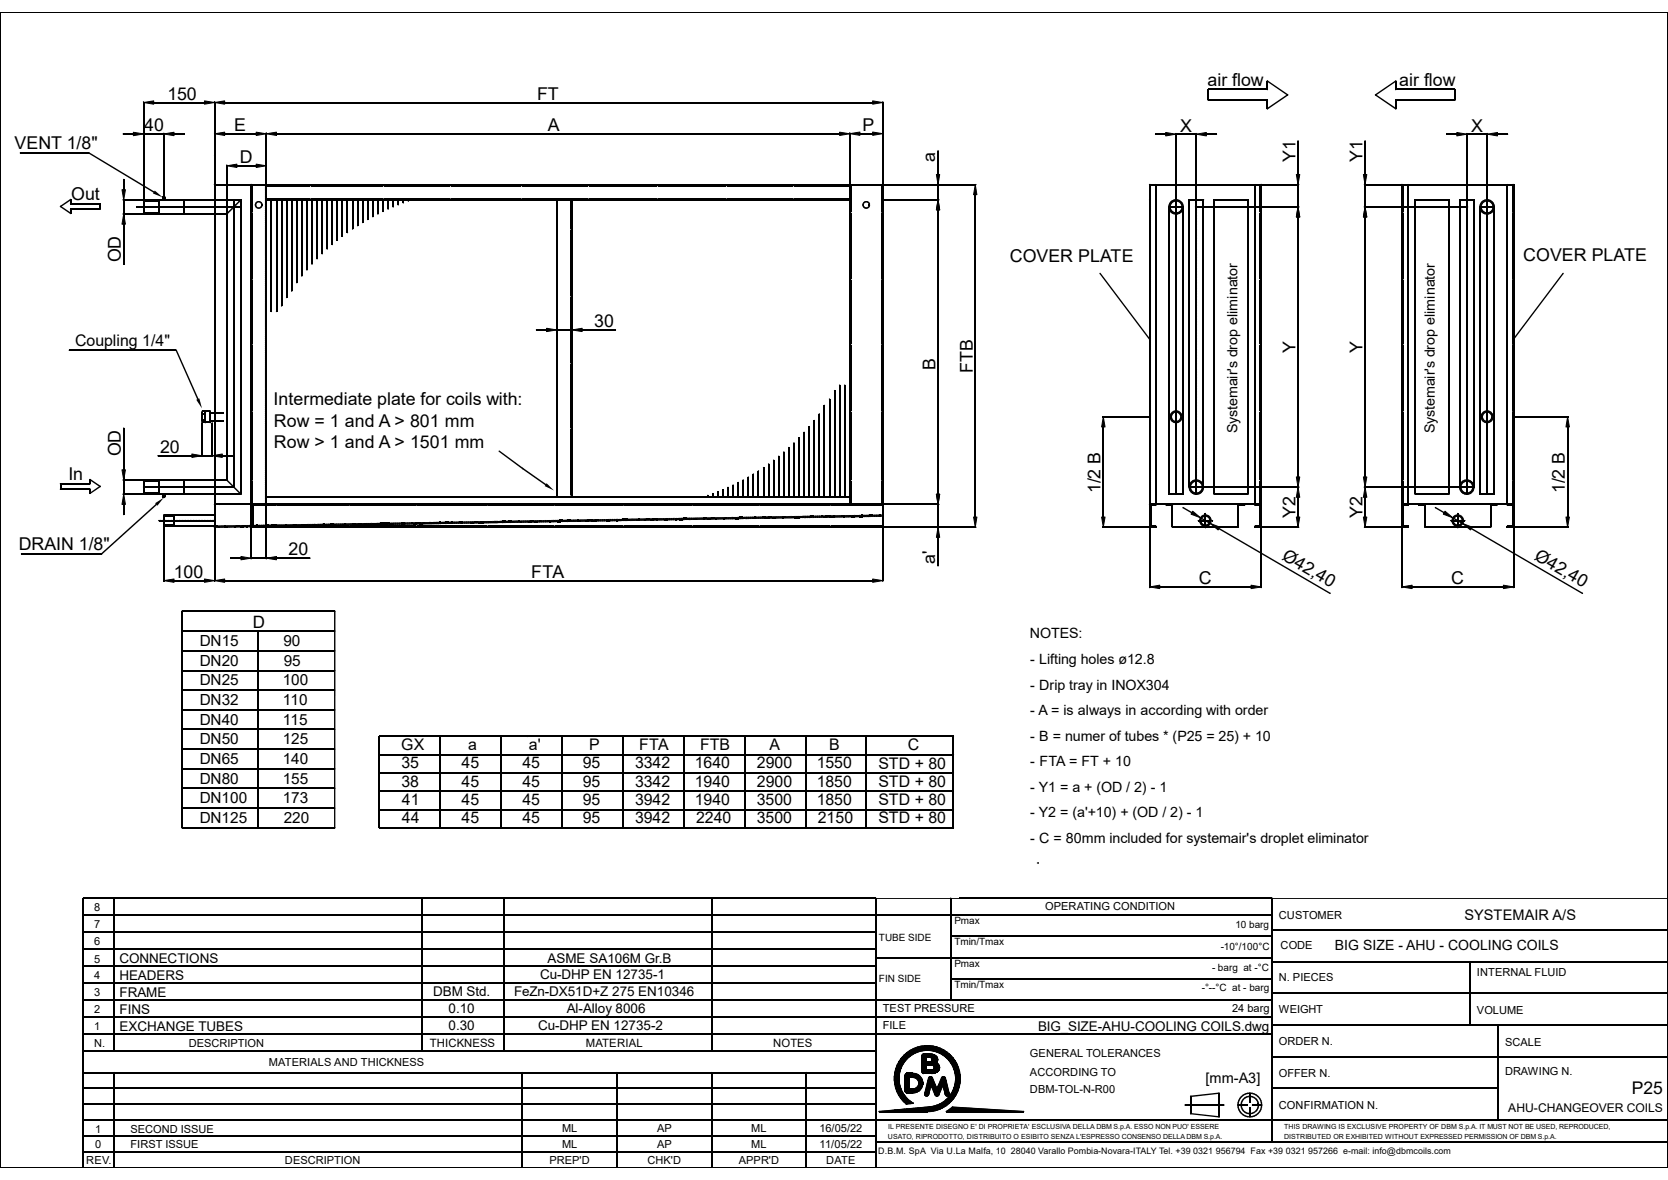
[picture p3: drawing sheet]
<svg xmlns="http://www.w3.org/2000/svg" width="297mm" height="210mm" viewBox="0 0 297 210" stroke-linecap="round" stroke-linejoin="round" font-family="sans-serif">
<defs><g id="words">
<g font-size="3.1">
<text x="29.8" y="17.8">150</text>
<text x="95.7" y="17.8">FT</text>
<text x="215" y="15.3">air flow</text>
<text x="249.1" y="15.3">air flow</text>
<text x="25.7" y="23.3">40</text>
<text x="41.7" y="23.4">E</text>
<text x="97.6" y="23.4">A</text>
<text x="153.6" y="23.3">P</text>
<text x="210.1" y="23.4">X</text>
<text x="262" y="23.4">X</text>
<text x="2.6" y="26.5">VENT 1/8&quot;</text>
<text x="42.7" y="29">D</text>
<text x="166.5" y="28.9" transform="rotate(-90 166.5 28.9)">a</text>
<text x="230.7" y="28.8" transform="rotate(-90 230.7 28.8)">Y1</text>
<text x="242.6" y="28.8" transform="rotate(-90 242.6 28.8)">Y1</text>
<text x="12.7" y="35.6">Out</text>
<text x="21.5" y="46.7" transform="rotate(-90 21.5 46.7)">OD</text>
<text x="179.8" y="46.7">COVER PLATE</text>
<text x="271.2" y="46.4">COVER PLATE</text>
<text x="105.8" y="58.2">30</text>
<text x="166.6" y="65.8" transform="rotate(-90 166.6 65.8)">B</text>
<text x="230.7" y="62.8" transform="rotate(-90 230.7 62.8)">Y</text>
<text x="242.6" y="62.8" transform="rotate(-90 242.6 62.8)">Y</text>
<text x="173.2" y="66.4" transform="rotate(-90 173.2 66.4)">FTB</text>
<text x="48.7" y="72.2">Intermediate plate for coils with:</text>
<text x="48.8" y="75.9">Row = 1 and A &gt; 801 mm</text>
<text x="21.5" y="81.2" transform="rotate(-90 21.5 81.2)">OD</text>
<text x="28.5" y="80.6">20</text>
<text x="48.8" y="79.7">Row &gt; 1 and A &gt; 1501 mm</text>
<text x="12.2" y="85.5">In</text>
<text x="196" y="87.8" transform="rotate(-90 196 87.8)">1/2 B</text>
<text x="278.6" y="87.8" transform="rotate(-90 278.6 87.8)">1/2 B</text>
<text x="230.7" y="92.1" transform="rotate(-90 230.7 92.1)">Y2</text>
<text x="242.6" y="92.1" transform="rotate(-90 242.6 92.1)">Y2</text>
<text x="3.3" y="97.9">DRAIN 1/8&quot;</text>
<text x="51.4" y="98.8">20</text>
<text x="166.5" y="100.4" transform="rotate(-90 166.5 100.4)">a'</text>
<text x="228.1" y="99.5" transform="rotate(30 228.1 99.5)">Ø42,40</text>
<text x="273" y="99.5" transform="rotate(30 273 99.5)">Ø42,40</text>
<text x="31" y="102.8">100</text>
<text x="94.6" y="102.9">FTA</text>
<text x="213.5" y="104">C</text>
<text x="258.4" y="104">C</text>
<text x="290.5" y="194.8">P25</text>
</g>
<text font-size="3" x="45" y="111.7">D</text>
<g font-size="2.8">
<text x="13.4" y="61.5">Coupling 1/4&quot;</text>
<text x="71.5" y="133.5">GX</text>
<text x="71.5" y="136.8">35</text>
<text x="82.2" y="136.8">45</text>
<text x="83.3" y="133.5">a</text>
<text x="93" y="136.8">45</text>
<text x="94.2" y="133.5">a'</text>
<text x="103.8" y="136.8">95</text>
<text x="104.9" y="133.5">P</text>
<text x="113.1" y="136.8">3342</text>
<text x="113.8" y="133.5">FTA</text>
<text x="123.7" y="136.8">1640</text>
<text x="124.7" y="133.5">FTB</text>
<text x="134.8" y="136.8">2900</text>
<text x="137" y="133.5">A</text>
<text x="145.4" y="136.8">1550</text>
<text x="147.7" y="133.5">B</text>
<text x="156.4" y="136.8">STD + 80</text>
<text x="161.6" y="133.5">C</text>
<text x="71.5" y="140">38</text>
<text x="71.6" y="143.3">41</text>
<text x="82.2" y="140">45</text>
<text x="82.2" y="143.3">45</text>
<text x="93" y="140">45</text>
<text x="93" y="143.3">45</text>
<text x="103.8" y="140">95</text>
<text x="103.8" y="143.3">95</text>
<text x="113.1" y="140">3342</text>
<text x="113.1" y="143.3">3942</text>
<text x="123.7" y="140">1940</text>
<text x="123.7" y="143.3">1940</text>
<text x="134.7" y="143.3">3500</text>
<text x="134.8" y="140">2900</text>
<text x="145.4" y="140">1850</text>
<text x="145.4" y="143.3">1850</text>
<text x="156.4" y="140">STD + 80</text>
<text x="156.4" y="143.3">STD + 80</text>
<text x="71.6" y="146.5">44</text>
<text x="82.2" y="146.5">45</text>
<text x="93" y="146.5">45</text>
<text x="103.8" y="146.5">95</text>
<text x="113.1" y="146.5">3942</text>
<text x="124" y="146.5">2240</text>
<text x="134.7" y="146.5">3500</text>
<text x="145.6" y="146.5">2150</text>
<text x="156.4" y="146.5">STD + 80</text>
</g>
<g font-size="2.7">
<text x="35.6" y="115">DN15</text>
<text x="35.6" y="118.5">DN20</text>
<text x="50.5" y="115">90</text>
<text x="50.5" y="118.5">95</text>
<text x="35.6" y="122">DN25</text>
<text x="35.6" y="125.5">DN32</text>
<text x="50.3" y="122">100</text>
<text x="50.3" y="125.5">110</text>
<text x="35.6" y="129">DN40</text>
<text x="50.3" y="129">115</text>
<text x="35.6" y="132.5">DN50</text>
<text x="35.6" y="136">DN65</text>
<text x="50.3" y="132.5">125</text>
<text x="50.3" y="136">140</text>
<text x="35.6" y="139.5">DN80</text>
<text x="35.6" y="143">DN100</text>
<text x="50.3" y="139.5">155</text>
<text x="50.3" y="143">173</text>
<text x="35.6" y="146.5">DN125</text>
<text x="50.5" y="146.5">220</text>
</g>
<g font-size="2.6">
<text x="260.8" y="163.7">SYSTEMAIR A/S</text>
<text x="214.7" y="192.8">[mm-A3]</text>
</g>
<g font-size="2.5">
<text x="220.4" y="77.1" transform="rotate(-90 220.4 77.1)">Systemair's drop eliminator</text>
<text x="255.5" y="77.1" transform="rotate(-90 255.5 77.1)">Systemair's drop eliminator</text>
<text x="183.3" y="113.6">NOTES:</text>
<text x="183.5" y="118.2">- Lifting holes ø12.8</text>
<text x="183.5" y="122.7">- Drip tray in INOX304</text>
<text x="183.5" y="127.3">- A = is always in according with order</text>
<text x="183.5" y="131.8">- B = numer of tubes * (P25 = 25) + 10</text>
<text x="183.5" y="136.4">- FTA = FT + 10</text>
<text x="183.5" y="140.9">- Y1 = a + (OD / 2) - 1</text>
<text x="183.5" y="145.5">- Y2 = (a'+10) + (OD / 2) - 1</text>
<text x="183.5" y="150">- C = 80mm included for systemair's droplet eliminator</text>
<text x="184.6" y="154.5">•</text>
<text x="237.7" y="169.1">BIG SIZE - AHU - COOLING COILS</text>
</g>
<g font-size="2.4">
<text x="21.3" y="171.4">CONNECTIONS</text>
<text x="97.5" y="171.4">ASME SA106M Gr.B</text>
<text x="21.3" y="174.3">HEADERS</text>
<text x="21.3" y="177.4">FRAME</text>
<text x="77.1" y="177.3">DBM Std.</text>
<text x="91.5" y="177.3">FeZn-DX51D+Z 275 EN10346</text>
<text x="96.2" y="174.3">Cu-DHP EN 12735-1</text>
<text x="21.3" y="183.4">EXCHANGE TUBES</text>
<text x="21.3" y="180.4">FINS</text>
<text x="79.9" y="183.4">0.30</text>
<text x="79.9" y="180.4">0.10</text>
<text x="95.8" y="183.4">Cu-DHP EN 12735-2</text>
<text x="100.9" y="180.3">Al-Alloy 8006</text>
<text x="184.8" y="183.4">BIG_SIZE-AHU-COOLING COILS.dwg</text>
</g>
<text font-size="2.1" x="268.6" y="197.9">AHU-CHANGEOVER COILS</text>
<g font-size="2">
<text x="186.1" y="161.9">OPERATING CONDITION</text>
<text x="16.8" y="165.2">7</text>
<text x="16.8" y="162.2">8</text>
<text x="227.7" y="163.6">CUSTOMER</text>
<text x="16.8" y="171.4">5</text>
<text x="16.8" y="168.2">6</text>
<text x="228" y="168.8">CODE</text>
<text x="263" y="173.6">INTERNAL FLUID</text>
<text x="16.8" y="174.3">4</text>
<text x="16.8" y="177.3">3</text>
<text x="227.7" y="174.6">N. PIECES</text>
<text x="16.8" y="183.3">1</text>
<text x="16.8" y="180.3">2</text>
<text x="157.2" y="183.1">FILE</text>
<text x="157.2" y="180.1">TEST PRESSURE</text>
<text x="219.4" y="180.2">24 barg</text>
<text x="227.7" y="186">ORDER N.</text>
<text x="227.7" y="180.3">WEIGHT</text>
<text x="263" y="180.4">VOLUME</text>
<text x="16.8" y="186.4">N.</text>
<text x="33.6" y="186.4">DESCRIPTION</text>
<text x="47.9" y="189.7">MATERIALS AND THICKNESS</text>
<text x="76.5" y="186.4">THICKNESS</text>
<text x="104.3" y="186.4">MATERIAL</text>
<text x="137.7" y="186.4">NOTES</text>
<text x="183.4" y="191.4">ACCORDING TO</text>
<text x="183.4" y="188.2">GENERAL TOLERANCES</text>
<text x="227.7" y="191.7">OFFER N.</text>
<text x="268" y="191.3">DRAWING N.</text>
<text x="268" y="186.1">SCALE</text>
<text x="183.4" y="194.5">DBM-TOL-N-R00</text>
<text x="227.7" y="197.4">CONFIRMATION N.</text>
<text x="16.9" y="201.5">1</text>
<text x="23.2" y="201.5">SECOND ISSUE</text>
<text x="100.1" y="201.5">ML</text>
<text x="117" y="201.5">AP</text>
<text x="133.8" y="201.5">ML</text>
<text x="145.9" y="201.5">16/05/22</text>
<text x="15.3" y="207.1">REV.</text>
<text x="16.9" y="204.4">0</text>
<text x="23.2" y="204.4">FIRST ISSUE</text>
<text x="50.7" y="207.2">DESCRIPTION</text>
<text x="97.9" y="207.2">PREP'D</text>
<text x="100.1" y="204.3">ML</text>
<text x="115.3" y="207.2">CHK'D</text>
<text x="117" y="204.3">AP</text>
<text x="131.6" y="207.2">APPR'D</text>
<text x="133.8" y="204.3">ML</text>
<text x="145.9" y="204.3">11/05/22</text>
<text x="147.1" y="207.2">DATE</text>
</g>
<g font-size="1.8">
<text x="156.5" y="167.4">TUBE SIDE</text>
<text x="169.9" y="164.5">Pmax</text>
<text x="220" y="165.2">10 barg</text>
<text x="169.9" y="168.3">Tmin/Tmax</text>
<text x="169.9" y="172">Pmax</text>
<text x="215.8" y="172.7">- barg at -°C</text>
<text x="217.4" y="169">-10°/100°C</text>
<text x="156.5" y="174.8">FIN SIDE</text>
<text x="169.9" y="175.8">Tmin/Tmax</text>
<text x="214" y="176.4">-°--°C at - barg</text>
</g>
<text font-size="1.6" x="156.4" y="205.4">D.B.M. SpA Via U.La Malfa, 10 28040 Varallo Pombia-Novara-ITALY Tel. +39 0321 956794 Fax +39 0321 957266 e-mail: info@dbmcoils.com</text>
<g font-size="1.3">
<text x="158.1" y="202.8">USATO, RIPRODOTTO, DISTRIBUITO O ESIBITO SENZA L'ESPRESSO CONSENSO DELLA DBM S.p.A.</text>
<text x="158.1" y="200.9">IL PRESENTE DISEGNO E' DI PROPRIETA' ESCLUSIVA DELLA DBM S.p.A. ESSO NON PUO' ESSERE</text>
<text x="228.6" y="202.8">DISTRIBUTED OR EXHIBITED WITHOUT EXPRESSED PERMISSION OF DBM S.p.A.</text>
<text x="228.7" y="200.9">THIS DRAWING IS EXCLUSIVE PROPERTY OF DBM S.p.A. IT MUST NOT BE USED, REPRODUCED,</text>
</g>
</g></defs>
<path d="M0 2.2h297v205.6h-297z" fill="none" stroke="#fff" stroke-width=".18"/>
<g fill="#000">
<path d="M27.6 33.9l1.4 1.2-1.8-.7zM34.9 71.1l.6-.2 .5 1.8zM27.6 89.6l1.6-1-1.2 1.4zM97.3 86l1.3 1.3-1.6-.8z"/>
<path d="M-.1 2.1h.2v.1h-.2z" fill-rule="evenodd"/>
<path d="M25.5 18h.2v.2h-.2z" fill-rule="evenodd"/>
<path d="M38.1 18h.2v.2h-.2z" fill-rule="evenodd"/>
<path d="M38.1 18h.2v.2h-.2z" fill-rule="evenodd"/>
<path d="M39.9 18.2h.2v.1h-.2z" fill-rule="evenodd"/>
<path d="M155.3 18.2h.2v.1h-.2z" fill-rule="evenodd"/>
<path d="M157.1 18h.2v.2h-.2z" fill-rule="evenodd"/>
<path d="M215.1 15.8h.1v.2h-.1z" fill-rule="evenodd"/>
<path d="M215.1 15.8h.1v.2h-.1z" fill-rule="evenodd"/>
<path d="M215 15.9h.3v1.9h-.3z" fill-rule="evenodd"/>
<path d="M225.6 14.4h.2v1.5h-.2z" fill-rule="evenodd"/>
<path d="M225.6 19.2l3.6-2.4 .1 .2-3.6 2.5z" fill-rule="evenodd"/>
<path d="M225.7 14.3l3.6 2.5-.1 .2-3.6-2.5z" fill-rule="evenodd"/>
<path d="M225.6 17.8h.2v.1h-.2z" fill-rule="evenodd"/>
<path d="M225.6 17.8h.2v.1h-.2z" fill-rule="evenodd"/>
<path d="M225.6 17.8h.2v1.5h-.2z" fill-rule="evenodd"/>
<path d="M225.6 19.3h.2v.2h-.2z" fill-rule="evenodd"/>
<path d="M225.6 19.3h.2v.2h-.2z" fill-rule="evenodd"/>
<path d="M225.6 15.8h.2v.2h-.2z" fill-rule="evenodd"/>
<path d="M225.6 15.8h.2v.2h-.2z" fill-rule="evenodd"/>
<path d="M225.6 14.3h.2v.2h-.2z" fill-rule="evenodd"/>
<path d="M225.6 14.3h.2v.2h-.2z" fill-rule="evenodd"/>
<path d="M248.4 14.4h.2v1.5h-.2z" fill-rule="evenodd"/>
<path d="M245 16.8l3.6 2.4-.1 .3-3.6-2.5z" fill-rule="evenodd"/>
<path d="M244.9 16.8l3.6-2.5 .1 .2-3.6 2.5z" fill-rule="evenodd"/>
<path d="M248.4 17.8h.2v.1h-.2z" fill-rule="evenodd"/>
<path d="M248.4 17.8h.2v.1h-.2z" fill-rule="evenodd"/>
<path d="M248.4 17.8h.2v1.5h-.2z" fill-rule="evenodd"/>
<path d="M248.4 19.3h.2v.2h-.2z" fill-rule="evenodd"/>
<path d="M248.4 19.3h.2v.2h-.2z" fill-rule="evenodd"/>
<path d="M248.4 15.8h.2v.2h-.2z" fill-rule="evenodd"/>
<path d="M248.4 15.8h.2v.2h-.2z" fill-rule="evenodd"/>
<path d="M248.4 14.3h.2v.2h-.2z" fill-rule="evenodd"/>
<path d="M248.4 14.3h.2v.2h-.2z" fill-rule="evenodd"/>
<path d="M259 15.8h.1v.2h-.1z" fill-rule="evenodd"/>
<path d="M259 15.8h.1v.2h-.1z" fill-rule="evenodd"/>
<path d="M258.9 15.9h.3v1.9h-.3z" fill-rule="evenodd"/>
<path d="M296.9 2.1h.1v.2z" fill-rule="evenodd"/>
<path d="M12.4 35.5h.3v.8h-.3z" fill-rule="evenodd"/>
<path d="M12.4 35.5h.3v.8h-.3z" fill-rule="evenodd"/>
<path d="M10.8 36.6l1.9 1.3-.2 .2-1.8-1.2z" fill-rule="evenodd"/>
<path d="M10.7 36.6l1.8-1.2 .2 .2-1.9 1.3z" fill-rule="evenodd"/>
<path d="M12.4 37.2h.3v.8h-.3z" fill-rule="evenodd"/>
<path d="M12.5 37.9h.2v.2h-.2z" fill-rule="evenodd"/>
<path d="M12.5 36.2h.2v.2h-.2z" fill-rule="evenodd"/>
<path d="M12.5 36.2h.2v.2h-.2z" fill-rule="evenodd"/>
<path d="M12.5 36.2h.2v.2h-.2z" fill-rule="evenodd"/>
<path d="M12.4 37.2h.3v.8h-.3z" fill-rule="evenodd"/>
<path d="M12.5 37.9h.2v.2h-.2z" fill-rule="evenodd"/>
<path d="M12.5 37.9h.2v.2h-.2z" fill-rule="evenodd"/>
<path d="M17.7 37.1h.2v.2h-.2z" fill-rule="evenodd"/>
<path d="M17.7 36.2h.2v.2h-.2z" fill-rule="evenodd"/>
<path d="M17.7 36.2h.2v.2h-.2z" fill-rule="evenodd"/>
<path d="M17.7 36.3h.2v.9h-.2z" fill-rule="evenodd"/>
<path d="M17.7 37.1h.2v.2h-.2z" fill-rule="evenodd"/>
<path d="M21.9 31.9h.2v1.9h-.2z" fill-rule="evenodd"/>
<path d="M21.8 38h.2v.2h-.2z" fill-rule="evenodd"/>
<path d="M21.9 23.7h.1v.2h-.1z" fill-rule="evenodd"/>
<path d="M21.9 38h.2v.2h-.2z" fill-rule="evenodd"/>
<path d="M21.9 35.5h.2v.1h-.2z" fill-rule="evenodd"/>
<path d="M21.9 38h.2v.2h-.2z" fill-rule="evenodd"/>
<path d="M21.9 33.7h.2v.1h-.2z" fill-rule="evenodd"/>
<path d="M21.9 31.9h.2v.1h-.2z" fill-rule="evenodd"/>
<path d="M21.9 39.8h.2v.2h-.2z" fill-rule="evenodd"/>
<path d="M21.9 39.9h.2v1.8h-.2z" fill-rule="evenodd"/>
<path d="M21.9 23.7h1.8v.3h-1.8z" fill-rule="evenodd"/>
<path d="M23.7 23.7h.1v.2h-.1z" fill-rule="evenodd"/>
<path d="M24.3 36.7h.3v.3h-.3z" fill-rule="evenodd"/>
<path d="M24.7 36.7v.3z" fill-rule="evenodd"/>
<path d="M24.8 36.7h.3v.3h-.3z" fill-rule="evenodd"/>
<path d="M24.7 36.7h.2v.2h-.2z" fill-rule="evenodd"/>
<path d="M25.2 36.7v.3z" fill-rule="evenodd"/>
<path d="M25.1 36.7h.2v.2h-.2z" fill-rule="evenodd"/>
<path d="M25.3 36.7h.3v.3h-.3z" fill-rule="evenodd"/>
<path d="M25.1 36.7h.2v.2h-.2z" fill-rule="evenodd"/>
<path d="M25.4 38h.2v.2h-.2z" fill-rule="evenodd"/>
<path d="M25.7 36.7v.3z" fill-rule="evenodd"/>
<path d="M25.5 35.5h.2v.1h-.2z" fill-rule="evenodd"/>
<path d="M25.5 35.5h.2v.1h-.2z" fill-rule="evenodd"/>
<path d="M25.5 38h.2v.2h-.2z" fill-rule="evenodd"/>
<path d="M25.5 35.6h.2v.2h-.2z" fill-rule="evenodd"/>
<path d="M25.5 35.6h.2v.2h-.2z" fill-rule="evenodd"/>
<path d="M25.5 37.8h.2v.2h-.2z" fill-rule="evenodd"/>
<path d="M25.5 38h.2v.2h-.2z" fill-rule="evenodd"/>
<path d="M25.5 35.6h.2v.2h-.2z" fill-rule="evenodd"/>
<path d="M25.5 23.6h.2v.2h-.2z" fill-rule="evenodd"/>
<path d="M25.5 23.7h.2v.2h-.2z" fill-rule="evenodd"/>
<path d="M25.8 36.7h.3v.3h-.3z" fill-rule="evenodd"/>
<path d="M25.7 36.7h.2v.2h-.2z" fill-rule="evenodd"/>
<path d="M26.1 36.7l.1 .3z" fill-rule="evenodd"/>
<path d="M26.1 36.7h.1v.2h-.1z" fill-rule="evenodd"/>
<path d="M26.3 36.7h.3v.3h-.3z" fill-rule="evenodd"/>
<path d="M26.1 36.7h.2v.2h-.2z" fill-rule="evenodd"/>
<path d="M26.6 36.7l.1 .3z" fill-rule="evenodd"/>
<path d="M26.5 36.7h.1v.2h-.1z" fill-rule="evenodd"/>
<path d="M26.8 36.7h.3v.3h-.3z" fill-rule="evenodd"/>
<path d="M26.7 36.7h.2v.2h-.2z" fill-rule="evenodd"/>
<path d="M27.1 36.7l.1 .3z" fill-rule="evenodd"/>
<path d="M27.1 36.7h.1v.2h-.1z" fill-rule="evenodd"/>
<path d="M27.3 36.7h.3v.3h-.3z" fill-rule="evenodd"/>
<path d="M27.1 36.7h.2v.2h-.2z" fill-rule="evenodd"/>
<path d="M15.9 27.1l11.6 7-.2 .2-11.5-7z" fill-rule="evenodd"/>
<path d="M27.3 34.1h.2v.2h-.2z" fill-rule="evenodd"/>
<path d="M27.6 36.7l.1 .3z" fill-rule="evenodd"/>
<path d="M27.5 36.7h.1v.2h-.1z" fill-rule="evenodd"/>
<path d="M27.8 36.7h.2v.3h-.2z" fill-rule="evenodd"/>
<path d="M28.1 36.7l.1 .3z" fill-rule="evenodd"/>
<path d="M28 36.7h.2v.2h-.2z" fill-rule="evenodd"/>
<path d="M28.3 36.7h.3v.3h-.3z" fill-rule="evenodd"/>
<path d="M28.1 36.7h.2v.2h-.2z" fill-rule="evenodd"/>
<path d="M28.2 35.5h.2v.1h-.2z" fill-rule="evenodd"/>
<path d="M28.2 38h.2v.2h-.2z" fill-rule="evenodd"/>
<path d="M28.2 35.6h.2v.2h-.2z" fill-rule="evenodd"/>
<path d="M28.2 37.8h.2v.2h-.2z" fill-rule="evenodd"/>
<path d="M28.6 36.7l.1 .3z" fill-rule="evenodd"/>
<path d="M28.4 36.7h.2v.2h-.2z" fill-rule="evenodd"/>
<path d="M28.8 36.7h.2v.3h-.2z" fill-rule="evenodd"/>
<path d="M28.8 35.1h.3v.5h-.3z" fill-rule="evenodd"/>
<path d="M29 35h.4v.2h-.4z" fill-rule="evenodd"/>
<path d="M29 35.4h.3v.2h-.3z" fill-rule="evenodd"/>
<path d="M29 35.2l.3 .1z" fill-rule="evenodd"/>
<path d="M29 34.9h.3v.2h-.3z" fill-rule="evenodd"/>
<path d="M28.9 35h.1v.2h-.1z" fill-rule="evenodd"/>
<path d="M28.9 35.5h.1v.1h-.1z" fill-rule="evenodd"/>
<path d="M28.9 35h.1v.2h-.1z" fill-rule="evenodd"/>
<path d="M29.1 36.7l.1 .3z" fill-rule="evenodd"/>
<path d="M29.3 36.7h.2v.3h-.2z" fill-rule="evenodd"/>
<path d="M29.3 35.1h.2v.5h-.2z" fill-rule="evenodd"/>
<path d="M29.1 36.7h.2v.2h-.2z" fill-rule="evenodd"/>
<path d="M29.1 35.2h.2v.2h-.2z" fill-rule="evenodd"/>
<path d="M29.1 35.1h.2v.2h-.2z" fill-rule="evenodd"/>
<path d="M29.1 23.7h.2v.2h-.2z" fill-rule="evenodd"/>
<path d="M29.3 35h.2v.2h-.2z" fill-rule="evenodd"/>
<path d="M29.3 35h.2v.2h-.2z" fill-rule="evenodd"/>
<path d="M29.6 36.7l.1 .3z" fill-rule="evenodd"/>
<path d="M29.4 36.7h.2v.2h-.2z" fill-rule="evenodd"/>
<path d="M29.8 36.7h.2v.3h-.2z" fill-rule="evenodd"/>
<path d="M30.1 36.7l.1 .3z" fill-rule="evenodd"/>
<path d="M30.3 36.7h.2v.3h-.2z" fill-rule="evenodd"/>
<path d="M30.1 36.7h.2v.2h-.2z" fill-rule="evenodd"/>
<path d="M30.2 36.7h.2v.2h-.2z" fill-rule="evenodd"/>
<path d="M30.6 36.7l.1 .3z" fill-rule="evenodd"/>
<path d="M30.4 36.7h.2v.2h-.2z" fill-rule="evenodd"/>
<path d="M30.8 36.7h.2v.3h-.2z" fill-rule="evenodd"/>
<path d="M31 23.7h1.8v.3h-1.8z" fill-rule="evenodd"/>
<path d="M31.1 36.7l.1 .3z" fill-rule="evenodd"/>
<path d="M30.9 23.7h.2v.2h-.2z" fill-rule="evenodd"/>
<path d="M31.3 36.7h.2v.3h-.2z" fill-rule="evenodd"/>
<path d="M31.1 36.7h.2v.2h-.2z" fill-rule="evenodd"/>
<path d="M31.2 36.7h.1v.2h-.1z" fill-rule="evenodd"/>
<path d="M31.6 36.7l.1 .3z" fill-rule="evenodd"/>
<path d="M31.4 36.7h.2v.2h-.2z" fill-rule="evenodd"/>
<path d="M31.5 36.7h.2v.2h-.2z" fill-rule="evenodd"/>
<path d="M31.7 36.7h.3v.3h-.3z" fill-rule="evenodd"/>
<path d="M32.1 36.7l.1 .3z" fill-rule="evenodd"/>
<path d="M32.3 36.7h.2v.3h-.2z" fill-rule="evenodd"/>
<path d="M32.2 36.7h.1v.2h-.1z" fill-rule="evenodd"/>
<path d="M32.6 36.7l.1 .3z" fill-rule="evenodd"/>
<path d="M32.4 36.7h.2v.2h-.2z" fill-rule="evenodd"/>
<path d="M32.5 36.7h.2v.2h-.2z" fill-rule="evenodd"/>
<path d="M32.7 36.7h.3v.3h-.3z" fill-rule="evenodd"/>
<path d="M32.7 38h.2v.2h-.2z" fill-rule="evenodd"/>
<path d="M32.7 23.7h.2v.2h-.2z" fill-rule="evenodd"/>
<path d="M33.1 36.7v.3z" fill-rule="evenodd"/>
<path d="M33.2 36.7h.3v.3h-.3z" fill-rule="evenodd"/>
<path d="M33.1 36.7h.2v.2h-.2z" fill-rule="evenodd"/>
<path d="M33.6 36.7l.1 .3z" fill-rule="evenodd"/>
<path d="M33.5 36.7h.2v.2h-.2z" fill-rule="evenodd"/>
<path d="M33.7 36.7h.3v.3h-.3z" fill-rule="evenodd"/>
<path d="M34.1 36.7v.3z" fill-rule="evenodd"/>
<path d="M34.2 36.7h.3v.3h-.3z" fill-rule="evenodd"/>
<path d="M34.1 36.7h.2v.2h-.2z" fill-rule="evenodd"/>
<path d="M34.6 36.7v.3z" fill-rule="evenodd"/>
<path d="M34.5 36.7h.2v.2h-.2z" fill-rule="evenodd"/>
<path d="M34.7 36.7h.3v.3h-.3z" fill-rule="evenodd"/>
<path d="M34.5 36.7h.2v.2h-.2z" fill-rule="evenodd"/>
<path d="M35.1 36.7v.3z" fill-rule="evenodd"/>
<path d="M35.2 36.7h.3v.3h-.3z" fill-rule="evenodd"/>
<path d="M35.1 36.7h.2v.2h-.2z" fill-rule="evenodd"/>
<path d="M35.6 36.7v.3z" fill-rule="evenodd"/>
<path d="M35.5 36.7h.2v.2h-.2z" fill-rule="evenodd"/>
<path d="M35.7 36.7h.3v.3h-.3z" fill-rule="evenodd"/>
<path d="M35.5 36.7h.2v.2h-.2z" fill-rule="evenodd"/>
<path d="M36.1 36.7v.3z" fill-rule="evenodd"/>
<path d="M35.9 36.7h.2v.2h-.2z" fill-rule="evenodd"/>
<path d="M36.2 36.7h.3v.3h-.3z" fill-rule="evenodd"/>
<path d="M36.1 36.7h.2v.2h-.2z" fill-rule="evenodd"/>
<path d="M36.6 36.7v.3z" fill-rule="evenodd"/>
<path d="M36.5 36.7h.2v.2h-.2z" fill-rule="evenodd"/>
<path d="M36.7 36.7h.3v.3h-.3z" fill-rule="evenodd"/>
<path d="M36.5 36.7h.2v.2h-.2z" fill-rule="evenodd"/>
<path d="M37.1 36.7v.3z" fill-rule="evenodd"/>
<path d="M36.9 36.7h.2v.2h-.2z" fill-rule="evenodd"/>
<path d="M37.2 36.7h.3v.3h-.3z" fill-rule="evenodd"/>
<path d="M37.6 36.7v.3z" fill-rule="evenodd"/>
<path d="M37.5 36.7h.2v.2h-.2z" fill-rule="evenodd"/>
<path d="M37.7 36.7h.3v.3h-.3z" fill-rule="evenodd"/>
<path d="M37.5 36.7h.2v.2h-.2z" fill-rule="evenodd"/>
<path d="M38.1 36.7v.3z" fill-rule="evenodd"/>
<path d="M37.9 36.7h.2v.2h-.2z" fill-rule="evenodd"/>
<path d="M38.2 36.7h.3v.3h-.3z" fill-rule="evenodd"/>
<path d="M38.1 23.6h.2v.2h-.2z" fill-rule="evenodd"/>
<path d="M38.6 36.7v.3z" fill-rule="evenodd"/>
<path d="M38.7 36.7h.3v.3h-.3z" fill-rule="evenodd"/>
<path d="M38.5 36.7h.2v.2h-.2z" fill-rule="evenodd"/>
<path d="M39.1 36.7v.3z" fill-rule="evenodd"/>
<path d="M38.9 36.7h.2v.2h-.2z" fill-rule="evenodd"/>
<path d="M39.1 35.4h1.3v.3h-1.3z" fill-rule="evenodd"/>
<path d="M39.1 38h1.3v.2h-1.3z" fill-rule="evenodd"/>
<path d="M39.2 36.7h.3v.3h-.3z" fill-rule="evenodd"/>
<path d="M39 38h.2v.2h-.2z" fill-rule="evenodd"/>
<path d="M39 38h.2v.2h-.2z" fill-rule="evenodd"/>
<path d="M39.6 36.7v.3z" fill-rule="evenodd"/>
<path d="M39.7 36.7h.3v.3h-.3z" fill-rule="evenodd"/>
<path d="M39.5 36.7h.2v.2h-.2z" fill-rule="evenodd"/>
<path d="M39.6 36.7h.2v.2h-.2z" fill-rule="evenodd"/>
<path d="M40.1 36.7v.3z" fill-rule="evenodd"/>
<path d="M39.9 36.7h.2v.2h-.2z" fill-rule="evenodd"/>
<path d="M39.9 23.7h.2v.2h-.2z" fill-rule="evenodd"/>
<path d="M40.2 36.7h.3v.3h-.3z" fill-rule="evenodd"/>
<path d="M40.3 38l.2-.2 .2 .2-.2 .2z" fill-rule="evenodd"/>
<path d="M40.3 35.5h.2v.1h-.2z" fill-rule="evenodd"/>
<path d="M40.3 35.5h.2v.1h-.2z" fill-rule="evenodd"/>
<path d="M40.3 35.4h.2v.2h-.2z" fill-rule="evenodd"/>
<path d="M40.3 29.3h.2v.2h-.2z" fill-rule="evenodd"/>
<path d="M40.3 35.5h.2v.1h-.2z" fill-rule="evenodd"/>
<path d="M40.3 38h.2v.2h-.2z" fill-rule="evenodd"/>
<path d="M40.3 38h.2v.2h-.2z" fill-rule="evenodd"/>
<path d="M40.6 36.7v.3z" fill-rule="evenodd"/>
<path d="M40.7 37.5l.2 .2-.2 .2-.1-.2z" fill-rule="evenodd"/>
<path d="M40.7 36.7h.3v.3h-.3z" fill-rule="evenodd"/>
<path d="M40.6 36.7h.2v.2h-.2z" fill-rule="evenodd"/>
<path d="M40.8 37.4l.2-.1 .2 .2-.2 .1z" fill-rule="evenodd"/>
<path d="M40.8 37.4h.2v.2h-.2z" fill-rule="evenodd"/>
<path d="M41.1 36.7v.3z" fill-rule="evenodd"/>
<path d="M40.9 36.7h.2v.2h-.2z" fill-rule="evenodd"/>
<path d="M41.1 37.2l.2-.2 .1 .2-.1 .2z" fill-rule="evenodd"/>
<path d="M41 36.7h.1v.2h-.1z" fill-rule="evenodd"/>
<path d="M41.2 36.7h.3v.3h-.3z" fill-rule="evenodd"/>
<path d="M41.1 37.2h.2v.2h-.2z" fill-rule="evenodd"/>
<path d="M41.3 36.9l.2-.1 .2 .2-.2 .1z" fill-rule="evenodd"/>
<path d="M41.5 39.6h.3v.3h-.3z" fill-rule="evenodd"/>
<path d="M41.5 39.5h.3z" fill-rule="evenodd"/>
<path d="M41.5 39.1h.3v.3h-.3z" fill-rule="evenodd"/>
<path d="M41.5 39h.3z" fill-rule="evenodd"/>
<path d="M41.5 38.6h.3v.3h-.3z" fill-rule="evenodd"/>
<path d="M41.5 38.5h.3z" fill-rule="evenodd"/>
<path d="M41.5 38.1h.3v.3h-.3z" fill-rule="evenodd"/>
<path d="M41.5 38h.3z" fill-rule="evenodd"/>
<path d="M41.5 37.6h.3v.3h-.3z" fill-rule="evenodd"/>
<path d="M41.5 37.5h.3z" fill-rule="evenodd"/>
<path d="M41.5 37.1h.3v.3h-.3z" fill-rule="evenodd"/>
<path d="M41.5 37h.3z" fill-rule="evenodd"/>
<path d="M41.5 36.6h.3v.3h-.3z" fill-rule="evenodd"/>
<path d="M41.5 36.5l.3 .1z" fill-rule="evenodd"/>
<path d="M41.5 36.2h.3v.2h-.3z" fill-rule="evenodd"/>
<path d="M41.5 36h.3z" fill-rule="evenodd"/>
<path d="M41.5 35.6h.3v.3h-.3z" fill-rule="evenodd"/>
<path d="M41.6 36.7v.3z" fill-rule="evenodd"/>
<path d="M41.3 36.9h.2v.2h-.2z" fill-rule="evenodd"/>
<path d="M41.6 36.7l.2-.2 .1 .2-.1 .2z" fill-rule="evenodd"/>
<path d="M41.7 36.7h.3v.3h-.3z" fill-rule="evenodd"/>
<path d="M41.6 39.4h.1v.2h-.1z" fill-rule="evenodd"/>
<path d="M41.6 39.3h.1v.2h-.1z" fill-rule="evenodd"/>
<path d="M41.6 39h.1v.2h-.1z" fill-rule="evenodd"/>
<path d="M41.6 38.4h.1v.2h-.1z" fill-rule="evenodd"/>
<path d="M41.6 38.3h.1v.2h-.1z" fill-rule="evenodd"/>
<path d="M41.6 38h.1v.2h-.1z" fill-rule="evenodd"/>
<path d="M41.6 38h.1v.1h-.1z" fill-rule="evenodd"/>
<path d="M41.6 37.3h.1v.2h-.1z" fill-rule="evenodd"/>
<path d="M41.6 37h.1v.2h-.1z" fill-rule="evenodd"/>
<path d="M41.6 37h.1v.1h-.1z" fill-rule="evenodd"/>
<path d="M41.6 36.3h.1v.2h-.1z" fill-rule="evenodd"/>
<path d="M41.6 36h.1v.2h-.1z" fill-rule="evenodd"/>
<path d="M41.6 36.7h.2v.2h-.2z" fill-rule="evenodd"/>
<path d="M41.6 36.7h.2v.2h-.2z" fill-rule="evenodd"/>
<path d="M41.8 36.4l.2-.1 .2 .1-.2 .2z" fill-rule="evenodd"/>
<path d="M42.1 36.7v.3z" fill-rule="evenodd"/>
<path d="M41.8 36.4h.2v.2h-.2z" fill-rule="evenodd"/>
<path d="M41.9 36.7h.2v.2h-.2z" fill-rule="evenodd"/>
<path d="M42.1 36.2l.2-.2 .1 .2-.1 .1z" fill-rule="evenodd"/>
<path d="M42 36.7h.1v.2h-.1z" fill-rule="evenodd"/>
<path d="M42.2 36.7h.3v.3h-.3z" fill-rule="evenodd"/>
<path d="M42.1 36.2h.2v.1h-.2z" fill-rule="evenodd"/>
<path d="M42.4 35.9l.1-.1 .2 .1-.2 .2z" fill-rule="evenodd"/>
<path d="M42.5 36.7l.1 .3z" fill-rule="evenodd"/>
<path d="M42.6 35.7l.2-.2 .2 .1-.2 .2z" fill-rule="evenodd"/>
<path d="M42.7 36.7h.2v.3h-.2z" fill-rule="evenodd"/>
<path d="M42.6 36.7h.2v.2h-.2z" fill-rule="evenodd"/>
<path d="M44.6 35.5h.2v.1h-.2z" fill-rule="evenodd"/>
<path d="M44.6 32.8h.2v.1h-.2z" fill-rule="evenodd"/>
<path d="M44.6 35.5h.2v.1h-.2z" fill-rule="evenodd"/>
<path d="M44.6 32.8h.2v.1h-.2z" fill-rule="evenodd"/>
<path d="M44.6 32.8h.2v.1h-.2z" fill-rule="evenodd"/>
<path d="M44.7 32.9h.3v.2h-.3z" fill-rule="evenodd"/>
<path d="M44.8 33h.1v.1h-.1z" fill-rule="evenodd"/>
<path d="M44.7 33.2h.3v.2h-.3z" fill-rule="evenodd"/>
<path d="M44.8 33.3h.1v.2h-.1z" fill-rule="evenodd"/>
<path d="M44.7 33.5h.3v.3h-.3z" fill-rule="evenodd"/>
<path d="M44.8 33.7h.1v.2h-.1z" fill-rule="evenodd"/>
<path d="M44.7 33.9h.3v.2h-.3z" fill-rule="evenodd"/>
<path d="M44.7 34.3h.3v.2h-.3z" fill-rule="evenodd"/>
<path d="M44.7 34.6h.3v.3h-.3z" fill-rule="evenodd"/>
<path d="M44.7 35h.3v.2h-.3z" fill-rule="evenodd"/>
<path d="M44.8 35.3h.1v.2h-.1z" fill-rule="evenodd"/>
<path d="M44.7 35.3h.3v.3h-.3z" fill-rule="evenodd"/>
<path d="M44.8 35.6h.1v.2h-.1z" fill-rule="evenodd"/>
<path d="M44.7 35.7h.3v.2h-.3z" fill-rule="evenodd"/>
<path d="M44.8 36h.1v.2h-.1z" fill-rule="evenodd"/>
<path d="M44.7 36.1h.3v.2h-.3z" fill-rule="evenodd"/>
<path d="M44.8 36.3h.1v.2h-.1z" fill-rule="evenodd"/>
<path d="M44.7 36.4h.3v.3h-.3z" fill-rule="evenodd"/>
<path d="M44.8 36.7h.1v.2h-.1z" fill-rule="evenodd"/>
<path d="M44.7 36.8h.3v.2h-.3z" fill-rule="evenodd"/>
<path d="M44.7 37.2h.3v.2h-.3z" fill-rule="evenodd"/>
<path d="M44.8 37.3h.1v.2h-.1z" fill-rule="evenodd"/>
<path d="M44.7 37.5h.3v.2h-.3z" fill-rule="evenodd"/>
<path d="M44.8 37.7h.1v.1h-.1z" fill-rule="evenodd"/>
<path d="M44.7 37.9h.3v.2h-.3z" fill-rule="evenodd"/>
<path d="M44.8 38h.1v.2h-.1z" fill-rule="evenodd"/>
<path d="M44.7 38.2h.3v.3h-.3z" fill-rule="evenodd"/>
<path d="M44.8 38.4h.1v.2h-.1z" fill-rule="evenodd"/>
<path d="M44.7 38.6h.3v.2h-.3z" fill-rule="evenodd"/>
<path d="M44.7 39h.3v.2h-.3z" fill-rule="evenodd"/>
<path d="M44.7 39.3h.3v.3h-.3z" fill-rule="evenodd"/>
<path d="M44.7 39.7h.3v.2h-.3z" fill-rule="evenodd"/>
<path d="M45.4 36.4h.2v.2h-.2z" fill-rule="evenodd"/>
<path d="M45.4 36.5l.2-.1 .1 .2-.3 .1z" fill-rule="evenodd"/>
<path d="M45.4 36.4h.2v.2h-.2z" fill-rule="evenodd"/>
<path d="M45.4 36.7l.2-.1 .1 .2-.2 .1z" fill-rule="evenodd"/>
<path d="M45.4 36.6h.2v.2h-.2z" fill-rule="evenodd"/>
<path d="M45.4 36.2l.3 .1-.1 .2-.2-.1z" fill-rule="evenodd"/>
<path d="M45.7 36.7l.2 .2-.2 .2-.1-.1z" fill-rule="evenodd"/>
<path d="M45.5 36l.2 .1-.1 .2-.2-.1z" fill-rule="evenodd"/>
<path d="M45.8 36.9h.2v.3l-.2-.1z" fill-rule="evenodd"/>
<path d="M45.6 36l.1-.2 .2 .2-.2 .2z" fill-rule="evenodd"/>
<path d="M46 36.9h.2v.2l-.2 .1z" fill-rule="evenodd"/>
<path d="M45.8 35.8h.2v.2l-.2 .1z" fill-rule="evenodd"/>
<path d="M45.9 35.8h.2v.2h-.2z" fill-rule="evenodd"/>
<path d="M46.2 36.9l.2-.1 .1 .2-.2 .1z" fill-rule="evenodd"/>
<path d="M46 35.8h.2v.2h-.2z" fill-rule="evenodd"/>
<path d="M46.5 36.7l.2 .2-.2 .1-.2-.2z" fill-rule="evenodd"/>
<path d="M46.3 35.8l.2 .1-.1 .2-.2-.1z" fill-rule="evenodd"/>
<path d="M46.1 35.8h.2v.2h-.2z" fill-rule="evenodd"/>
<path d="M46.5 36.5l.3 .1-.1 .2-.3-.1z" fill-rule="evenodd"/>
<path d="M46.3 36.1l.2-.2 .2 .2-.2 .1z" fill-rule="evenodd"/>
<path d="M46.5 36.4h.3v.2h-.3z" fill-rule="evenodd"/>
<path d="M46.4 36.2l.3-.1 .1 .2-.3 .1z" fill-rule="evenodd"/>
<path d="M46.3 36.8h.2v.2h-.2z" fill-rule="evenodd"/>
<path d="M46.5 36.7h.2v.2h-.2z" fill-rule="evenodd"/>
<path d="M46.5 36.1h.2v.1h-.2z" fill-rule="evenodd"/>
<path d="M46.5 36.5h.2v.2h-.2z" fill-rule="evenodd"/>
<path d="M46.5 36.3h.2v.1h-.2z" fill-rule="evenodd"/>
<path d="M47.2 39.7h.2v.2h-.2z" fill-rule="evenodd"/>
<path d="M47.2 39.3h.2v.3h-.2z" fill-rule="evenodd"/>
<path d="M47.2 39h.2v.2h-.2z" fill-rule="evenodd"/>
<path d="M47.2 38.6h.2v.2h-.2z" fill-rule="evenodd"/>
<path d="M47.2 38.2h.2v.3h-.2z" fill-rule="evenodd"/>
<path d="M47.2 37.9h.2v.2h-.2z" fill-rule="evenodd"/>
<path d="M47.2 37.5h.2v.2h-.2z" fill-rule="evenodd"/>
<path d="M47.2 37.2h.2v.2h-.2z" fill-rule="evenodd"/>
<path d="M47.2 36.8h.2v.2h-.2z" fill-rule="evenodd"/>
<path d="M47.2 36.4h.2v.3h-.2z" fill-rule="evenodd"/>
<path d="M47.2 36.1h.2v.2h-.2z" fill-rule="evenodd"/>
<path d="M47.2 35.7h.2v.2h-.2z" fill-rule="evenodd"/>
<path d="M47.2 35.3h.2v.3h-.2z" fill-rule="evenodd"/>
<path d="M47.2 35h.2v.2h-.2z" fill-rule="evenodd"/>
<path d="M47.2 34.6h.2v.3h-.2z" fill-rule="evenodd"/>
<path d="M47.2 34.3h.2v.2h-.2z" fill-rule="evenodd"/>
<path d="M47.2 33.9h.2v.2h-.2z" fill-rule="evenodd"/>
<path d="M47.2 33.5h.2v.3h-.2z" fill-rule="evenodd"/>
<path d="M47.2 33.2h.2v.2h-.2z" fill-rule="evenodd"/>
<path d="M47.2 32.9h.2v.2h-.2z" fill-rule="evenodd"/>
<path d="M47.2 38.4h.2v.2h-.2z" fill-rule="evenodd"/>
<path d="M47.2 38h.2v.2h-.2z" fill-rule="evenodd"/>
<path d="M47.2 37.7h.2v.1h-.2z" fill-rule="evenodd"/>
<path d="M47.2 37.3h.2v.2h-.2z" fill-rule="evenodd"/>
<path d="M47.2 36.7h.2v.2h-.2z" fill-rule="evenodd"/>
<path d="M47.2 36.3h.2v.2h-.2z" fill-rule="evenodd"/>
<path d="M47.2 36h.2v.2h-.2z" fill-rule="evenodd"/>
<path d="M47.2 35.6h.2v.2h-.2z" fill-rule="evenodd"/>
<path d="M47.2 35.3h.2v.2h-.2z" fill-rule="evenodd"/>
<path d="M47.2 33.7h.2v.2h-.2z" fill-rule="evenodd"/>
<path d="M47.2 33.3h.2v.2h-.2z" fill-rule="evenodd"/>
<path d="M47.2 33h.2v.1h-.2z" fill-rule="evenodd"/>
<path d="M47.4 32.9h.2v.2h-.2z" fill-rule="evenodd"/>
<path d="M47.3 32.8h.2v.1h-.2z" fill-rule="evenodd"/>
<path d="M47.3 35.5h.2v.1h-.2z" fill-rule="evenodd"/>
<path d="M47.3 35.4h.2v.2h-.2z" fill-rule="evenodd"/>
<path d="M47.3 23.6h.2v.2h-.2z" fill-rule="evenodd"/>
<path d="M47.3 32.8h.2v.1h-.2z" fill-rule="evenodd"/>
<path d="M47.3 35.5h.2v.1h-.2z" fill-rule="evenodd"/>
<path d="M47.3 35.3h.2v.2h-.2z" fill-rule="evenodd"/>
<path d="M47.3 35.4h.2v.2h-.2z" fill-rule="evenodd"/>
<path d="M47.3 29.3h.2v.2h-.2z" fill-rule="evenodd"/>
<path d="M47.3 32.9h.2v.2h-.2z" fill-rule="evenodd"/>
<path d="M47.3 32.8h.2v.1h-.2z" fill-rule="evenodd"/>
<path d="M47.3 32.3h.2v.2h-.2z" fill-rule="evenodd"/>
<path d="M47.3 23.6h.2v.2h-.2z" fill-rule="evenodd"/>
<path d="M47.4 35.3h.2v.2h-.2z" fill-rule="evenodd"/>
<path d="M47.5 35.3h.2v.2h-.2z" fill-rule="evenodd"/>
<path d="M47.5 32.9h.2v.2h-.2z" fill-rule="evenodd"/>
<path d="M47.8 32.9h.2v.2h-.2z" fill-rule="evenodd"/>
<path d="M47.7 35.3h.2v.2h-.2z" fill-rule="evenodd"/>
<path d="M47.7 32.9h.2v.2h-.2z" fill-rule="evenodd"/>
<path d="M47.8 35.3h.2v.2h-.2z" fill-rule="evenodd"/>
<path d="M47.9 35.3h.2v.2h-.2z" fill-rule="evenodd"/>
<path d="M47.9 32.9h.2v.2h-.2z" fill-rule="evenodd"/>
<path d="M48.1 32.9h.2v.2h-.2z" fill-rule="evenodd"/>
<path d="M48 35.3h.2v.2h-.2z" fill-rule="evenodd"/>
<path d="M48 32.9h.2v.2h-.2z" fill-rule="evenodd"/>
<path d="M48.1 35.3h.2v.2h-.2z" fill-rule="evenodd"/>
<path d="M48.3 35.3h.1v.2h-.1z" fill-rule="evenodd"/>
<path d="M48.3 32.9h.1v.2h-.1z" fill-rule="evenodd"/>
<path d="M48.5 32.9h.2v.2h-.2z" fill-rule="evenodd"/>
<path d="M48.4 35.3h.2v.2h-.2z" fill-rule="evenodd"/>
<path d="M48.4 32.9h.2v.2h-.2z" fill-rule="evenodd"/>
<path d="M48.5 35.3h.2v.2h-.2z" fill-rule="evenodd"/>
<path d="M48.6 35.3h.2v.2h-.2z" fill-rule="evenodd"/>
<path d="M48.6 32.9h.2v.2h-.2z" fill-rule="evenodd"/>
<path d="M48.9 32.9h.2v.2h-.2z" fill-rule="evenodd"/>
<path d="M48.7 35.3h.2v.2h-.2z" fill-rule="evenodd"/>
<path d="M48.7 32.9h.2v.2h-.2z" fill-rule="evenodd"/>
<path d="M48.9 35.3h.2v.2h-.2z" fill-rule="evenodd"/>
<path d="M49 35.3h.1v.2h-.1z" fill-rule="evenodd"/>
<path d="M49 32.9h.1v.2h-.1z" fill-rule="evenodd"/>
<path d="M49.2 32.9h.2v.2h-.2z" fill-rule="evenodd"/>
<path d="M49.1 35.3h.2v.2h-.2z" fill-rule="evenodd"/>
<path d="M49.1 32.9h.2v.2h-.2z" fill-rule="evenodd"/>
<path d="M49.2 35.3h.2v.2h-.2z" fill-rule="evenodd"/>
<path d="M49.3 35.3h.2v.2h-.2z" fill-rule="evenodd"/>
<path d="M49.3 32.9h.2v.2h-.2z" fill-rule="evenodd"/>
<path d="M49.6 32.9h.2v.2h-.2z" fill-rule="evenodd"/>
<path d="M49.5 35.3h.2v.2h-.2z" fill-rule="evenodd"/>
<path d="M49.5 32.9h.2v.2h-.2z" fill-rule="evenodd"/>
<path d="M49.6 35.3h.2v.2h-.2z" fill-rule="evenodd"/>
<path d="M49.7 35.3h.2v.2h-.2z" fill-rule="evenodd"/>
<path d="M49.7 32.9h.2v.2h-.2z" fill-rule="evenodd"/>
<path d="M49.9 32.9h.3v.2h-.3z" fill-rule="evenodd"/>
<path d="M49.8 35.3h.2v.2h-.2z" fill-rule="evenodd"/>
<path d="M49.8 32.9h.2v.2h-.2z" fill-rule="evenodd"/>
<path d="M49.9 35.3h.3v.2h-.3z" fill-rule="evenodd"/>
<path d="M50 35.5h.2v.1h-.2z" fill-rule="evenodd"/>
<path d="M50.1 35.3h.1v.2h-.1z" fill-rule="evenodd"/>
<path d="M50.1 32.9h.1v.2h-.1z" fill-rule="evenodd"/>
<path d="M50.3 32.9h.2v.2h-.2z" fill-rule="evenodd"/>
<path d="M50.2 35.3h.2v.2h-.2z" fill-rule="evenodd"/>
<path d="M50.2 32.9h.2v.2h-.2z" fill-rule="evenodd"/>
<path d="M50.3 35.3h.2v.2h-.2z" fill-rule="evenodd"/>
<path d="M50.4 35.3h.2v.2h-.2z" fill-rule="evenodd"/>
<path d="M50.4 32.9h.2v.2h-.2z" fill-rule="evenodd"/>
<path d="M50.7 32.9h.2v.2h-.2z" fill-rule="evenodd"/>
<path d="M50.6 35.3h.1v.2h-.1z" fill-rule="evenodd"/>
<path d="M50.6 32.9h.1v.2h-.1z" fill-rule="evenodd"/>
<path d="M50.7 35.3h.2v.2h-.2z" fill-rule="evenodd"/>
<path d="M50.8 35.3h.2v.2h-.2z" fill-rule="evenodd"/>
<path d="M50.8 32.9h.2v.2h-.2z" fill-rule="evenodd"/>
<path d="M51 32.9h.2v.2h-.2z" fill-rule="evenodd"/>
<path d="M50.9 35.3h.2v.2h-.2z" fill-rule="evenodd"/>
<path d="M50.9 32.9h.2v.2h-.2z" fill-rule="evenodd"/>
<path d="M51 35.3h.2v.2h-.2z" fill-rule="evenodd"/>
<path d="M51.2 35.3h.1v.2h-.1z" fill-rule="evenodd"/>
<path d="M51.2 32.9h.1v.2h-.1z" fill-rule="evenodd"/>
<path d="M51.4 32.9h.2v.2h-.2z" fill-rule="evenodd"/>
<path d="M51.3 35.3h.2v.2h-.2z" fill-rule="evenodd"/>
<path d="M51.3 32.9h.2v.2h-.2z" fill-rule="evenodd"/>
<path d="M51.4 35.3h.2v.2h-.2z" fill-rule="evenodd"/>
<path d="M51.5 35.3h.2v.2h-.2z" fill-rule="evenodd"/>
<path d="M51.5 32.9h.2v.2h-.2z" fill-rule="evenodd"/>
<path d="M51.7 32.9h.3v.2h-.3z" fill-rule="evenodd"/>
<path d="M51.6 35.3h.2v.2h-.2z" fill-rule="evenodd"/>
<path d="M51.6 32.9h.2v.2h-.2z" fill-rule="evenodd"/>
<path d="M51.7 35.3h.3v.2h-.3z" fill-rule="evenodd"/>
<path d="M51.9 35.3h.1v.2h-.1z" fill-rule="evenodd"/>
<path d="M51.9 32.9h.1v.2h-.1z" fill-rule="evenodd"/>
<path d="M52.1 32.9h.2v.2h-.2z" fill-rule="evenodd"/>
<path d="M52 35.3h.2v.2h-.2z" fill-rule="evenodd"/>
<path d="M52 32.9h.2v.2h-.2z" fill-rule="evenodd"/>
<path d="M52.1 35.3h.2v.2h-.2z" fill-rule="evenodd"/>
<path d="M52.2 35.3h.2v.2h-.2z" fill-rule="evenodd"/>
<path d="M52.2 32.9h.2v.2h-.2z" fill-rule="evenodd"/>
<path d="M52.5 32.9h.2v.2h-.2z" fill-rule="evenodd"/>
<path d="M52.4 35.3h.2v.2h-.2z" fill-rule="evenodd"/>
<path d="M52.4 32.9h.2v.2h-.2z" fill-rule="evenodd"/>
<path d="M52.5 35.3h.2v.2h-.2z" fill-rule="evenodd"/>
<path d="M52.6 35.3h.2v.2h-.2z" fill-rule="evenodd"/>
<path d="M52.6 32.9h.2v.2h-.2z" fill-rule="evenodd"/>
<path d="M52.8 32.9h.2v.2h-.2z" fill-rule="evenodd"/>
<path d="M52.7 35.3h.2v.2h-.2z" fill-rule="evenodd"/>
<path d="M52.7 32.9h.2v.2h-.2z" fill-rule="evenodd"/>
<path d="M52.7 35.5h.2v.1h-.2z" fill-rule="evenodd"/>
<path d="M52.8 35.3h.2v.2h-.2z" fill-rule="evenodd"/>
<path d="M53 35.3h.1v.2h-.1z" fill-rule="evenodd"/>
<path d="M53 32.9h.1v.2h-.1z" fill-rule="evenodd"/>
<path d="M53.2 32.9h.2v.2h-.2z" fill-rule="evenodd"/>
<path d="M53.1 35.3h.2v.2h-.2z" fill-rule="evenodd"/>
<path d="M53.1 32.9h.2v.2h-.2z" fill-rule="evenodd"/>
<path d="M53.2 35.3h.2v.2h-.2z" fill-rule="evenodd"/>
<path d="M53.3 35.3h.2v.2h-.2z" fill-rule="evenodd"/>
<path d="M53.3 32.9h.2v.2h-.2z" fill-rule="evenodd"/>
<path d="M53.6 32.9h.2v.2h-.2z" fill-rule="evenodd"/>
<path d="M53.4 35.3h.2v.2h-.2z" fill-rule="evenodd"/>
<path d="M53.4 32.9h.2v.2h-.2z" fill-rule="evenodd"/>
<path d="M53.6 35.3h.2v.2h-.2z" fill-rule="evenodd"/>
<path d="M53.7 35.3h.1v.2h-.1z" fill-rule="evenodd"/>
<path d="M53.7 32.9h.1v.2h-.1z" fill-rule="evenodd"/>
<path d="M53.9 32.9h.2v.2h-.2z" fill-rule="evenodd"/>
<path d="M53.8 35.3h.2v.2h-.2z" fill-rule="evenodd"/>
<path d="M53.8 32.9h.2v.2h-.2z" fill-rule="evenodd"/>
<path d="M53.9 35.3h.2v.2h-.2z" fill-rule="evenodd"/>
<path d="M54 35.3h.2v.2h-.2z" fill-rule="evenodd"/>
<path d="M54 32.9h.2v.2h-.2z" fill-rule="evenodd"/>
<path d="M54.3 32.9h.2v.2h-.2z" fill-rule="evenodd"/>
<path d="M54.2 35.3h.2v.2h-.2z" fill-rule="evenodd"/>
<path d="M54.2 32.9h.2v.2h-.2z" fill-rule="evenodd"/>
<path d="M54.3 35.3h.2v.2h-.2z" fill-rule="evenodd"/>
<path d="M54.4 35.3h.2v.2h-.2z" fill-rule="evenodd"/>
<path d="M54.4 32.9h.2v.2h-.2z" fill-rule="evenodd"/>
<path d="M54.6 32.9h.2v.2h-.2z" fill-rule="evenodd"/>
<path d="M54.5 35.3h.2v.2h-.2z" fill-rule="evenodd"/>
<path d="M54.5 32.9h.2v.2h-.2z" fill-rule="evenodd"/>
<path d="M54.6 35.3h.2v.2h-.2z" fill-rule="evenodd"/>
<path d="M54.8 35.3h.1v.2h-.1z" fill-rule="evenodd"/>
<path d="M54.8 32.9h.1v.2h-.1z" fill-rule="evenodd"/>
<path d="M55 32.9h.2v.2h-.2z" fill-rule="evenodd"/>
<path d="M54.9 35.3h.2v.2h-.2z" fill-rule="evenodd"/>
<path d="M54.9 32.9h.2v.2h-.2z" fill-rule="evenodd"/>
<path d="M55 35.3h.2v.2h-.2z" fill-rule="evenodd"/>
<path d="M55.1 35.3h.2v.2h-.2z" fill-rule="evenodd"/>
<path d="M55.1 32.9h.2v.2h-.2z" fill-rule="evenodd"/>
<path d="M55.4 32.9h.2v.2h-.2z" fill-rule="evenodd"/>
<path d="M55.3 35.3h.1v.2h-.1z" fill-rule="evenodd"/>
<path d="M55.3 32.9h.1v.2h-.1z" fill-rule="evenodd"/>
<path d="M55.4 35.3h.2v.2h-.2z" fill-rule="evenodd"/>
<path d="M55.5 35.5h.1v.1h-.1z" fill-rule="evenodd"/>
<path d="M55.5 35.3h.2v.2h-.2z" fill-rule="evenodd"/>
<path d="M55.5 32.9h.2v.2h-.2z" fill-rule="evenodd"/>
<path d="M55.7 32.9h.2v.2h-.2z" fill-rule="evenodd"/>
<path d="M55.6 35.3h.2v.2h-.2z" fill-rule="evenodd"/>
<path d="M55.6 32.9h.2v.2h-.2z" fill-rule="evenodd"/>
<path d="M55.7 35.3h.2v.2h-.2z" fill-rule="evenodd"/>
<path d="M55.8 35.3h.2v.2h-.2z" fill-rule="evenodd"/>
<path d="M55.8 32.9h.2v.2h-.2z" fill-rule="evenodd"/>
<path d="M56.1 32.9h.2v.2h-.2z" fill-rule="evenodd"/>
<path d="M56 35.3h.2v.2h-.2z" fill-rule="evenodd"/>
<path d="M56 32.9h.2v.2h-.2z" fill-rule="evenodd"/>
<path d="M56.1 35.3h.2v.2h-.2z" fill-rule="evenodd"/>
<path d="M56.2 35.3h.2v.2h-.2z" fill-rule="evenodd"/>
<path d="M56.2 32.9h.2v.2h-.2z" fill-rule="evenodd"/>
<path d="M56.4 32.9h.3v.2h-.3z" fill-rule="evenodd"/>
<path d="M56.3 35.3h.2v.2h-.2z" fill-rule="evenodd"/>
<path d="M56.3 32.9h.2v.2h-.2z" fill-rule="evenodd"/>
<path d="M56.4 35.3h.3v.2h-.3z" fill-rule="evenodd"/>
<path d="M56.6 35.3h.1v.2h-.1z" fill-rule="evenodd"/>
<path d="M56.6 32.9h.1v.2h-.1z" fill-rule="evenodd"/>
<path d="M56.8 32.9h.2v.2h-.2z" fill-rule="evenodd"/>
<path d="M56.7 35.3h.2v.2h-.2z" fill-rule="evenodd"/>
<path d="M56.7 32.9h.2v.2h-.2z" fill-rule="evenodd"/>
<path d="M56.8 35.3h.2v.2h-.2z" fill-rule="evenodd"/>
<path d="M56.9 35.3h.2v.2h-.2z" fill-rule="evenodd"/>
<path d="M56.9 32.9h.2v.2h-.2z" fill-rule="evenodd"/>
<path d="M57.1 32.9h.3v.2h-.3z" fill-rule="evenodd"/>
<path d="M57.1 35.3h.1v.2h-.1z" fill-rule="evenodd"/>
<path d="M57.1 32.9h.1v.2h-.1z" fill-rule="evenodd"/>
<path d="M57.1 35.3h.3v.2h-.3z" fill-rule="evenodd"/>
<path d="M57.3 35.3h.2v.2h-.2z" fill-rule="evenodd"/>
<path d="M57.3 32.9h.2v.2h-.2z" fill-rule="evenodd"/>
<path d="M57.5 32.9h.2v.2h-.2z" fill-rule="evenodd"/>
<path d="M57.4 35.3h.2v.2h-.2z" fill-rule="evenodd"/>
<path d="M57.4 32.9h.2v.2h-.2z" fill-rule="evenodd"/>
<path d="M57.5 35.3h.2v.2h-.2z" fill-rule="evenodd"/>
<path d="M57.7 35.3h.1v.2h-.1z" fill-rule="evenodd"/>
<path d="M57.7 32.9h.1v.2h-.1z" fill-rule="evenodd"/>
<path d="M57.9 32.9h.2v.2h-.2z" fill-rule="evenodd"/>
<path d="M57.8 35.3h.2v.2h-.2z" fill-rule="evenodd"/>
<path d="M57.8 32.9h.2v.2h-.2z" fill-rule="evenodd"/>
<path d="M57.9 35.3h.2v.2h-.2z" fill-rule="evenodd"/>
<path d="M58 35.3h.2v.2h-.2z" fill-rule="evenodd"/>
<path d="M58 32.9h.2v.2h-.2z" fill-rule="evenodd"/>
<path d="M58.2 32.9h.3v.2h-.3z" fill-rule="evenodd"/>
<path d="M58.1 35.3h.2v.2h-.2z" fill-rule="evenodd"/>
<path d="M58.1 32.9h.2v.2h-.2z" fill-rule="evenodd"/>
<path d="M58.2 35.5h.2v.1h-.2z" fill-rule="evenodd"/>
<path d="M58.2 35.3h.3v.2h-.3z" fill-rule="evenodd"/>
<path d="M58.4 35.3h.1v.2h-.1z" fill-rule="evenodd"/>
<path d="M58.4 32.9h.1v.2h-.1z" fill-rule="evenodd"/>
<path d="M58.6 32.9h.2v.2h-.2z" fill-rule="evenodd"/>
<path d="M58.5 35.3h.2v.2h-.2z" fill-rule="evenodd"/>
<path d="M58.5 32.9h.2v.2h-.2z" fill-rule="evenodd"/>
<path d="M58.6 35.3h.2v.2h-.2z" fill-rule="evenodd"/>
<path d="M58.7 35.3h.2v.2h-.2z" fill-rule="evenodd"/>
<path d="M58.7 32.9h.2v.2h-.2z" fill-rule="evenodd"/>
<path d="M59 32.9h.2v.2h-.2z" fill-rule="evenodd"/>
<path d="M58.9 35.3h.2v.2h-.2z" fill-rule="evenodd"/>
<path d="M58.9 32.9h.2v.2h-.2z" fill-rule="evenodd"/>
<path d="M59 35.3h.2v.2h-.2z" fill-rule="evenodd"/>
<path d="M59.1 35.3h.2v.2h-.2z" fill-rule="evenodd"/>
<path d="M59.1 32.9h.2v.2h-.2z" fill-rule="evenodd"/>
<path d="M59.3 32.9h.2v.2h-.2z" fill-rule="evenodd"/>
<path d="M59.2 35.3h.2v.2h-.2z" fill-rule="evenodd"/>
<path d="M59.2 32.9h.2v.2h-.2z" fill-rule="evenodd"/>
<path d="M59.3 35.3h.2v.2h-.2z" fill-rule="evenodd"/>
<path d="M59.5 35.3h.1v.2h-.1z" fill-rule="evenodd"/>
<path d="M59.5 32.9h.1v.2h-.1z" fill-rule="evenodd"/>
<path d="M59.7 32.9h.2v.2h-.2z" fill-rule="evenodd"/>
<path d="M59.6 35.3h.2v.2h-.2z" fill-rule="evenodd"/>
<path d="M59.6 32.9h.2v.2h-.2z" fill-rule="evenodd"/>
<path d="M59.7 35.3h.2v.2h-.2z" fill-rule="evenodd"/>
<path d="M59.8 35.3h.2v.2h-.2z" fill-rule="evenodd"/>
<path d="M59.8 32.9h.2v.2h-.2z" fill-rule="evenodd"/>
<path d="M60 32.9h.3v.2h-.3z" fill-rule="evenodd"/>
<path d="M60 35.3h.1v.2h-.1z" fill-rule="evenodd"/>
<path d="M60 32.9h.1v.2h-.1z" fill-rule="evenodd"/>
<path d="M60 35.3h.3v.2h-.3z" fill-rule="evenodd"/>
<path d="M60.2 35.3h.2v.2h-.2z" fill-rule="evenodd"/>
<path d="M60.2 32.9h.2v.2h-.2z" fill-rule="evenodd"/>
<path d="M60.4 32.9h.2v.2h-.2z" fill-rule="evenodd"/>
<path d="M60.3 35.3h.2v.2h-.2z" fill-rule="evenodd"/>
<path d="M60.3 32.9h.2v.2h-.2z" fill-rule="evenodd"/>
<path d="M60.4 35.3h.2v.2h-.2z" fill-rule="evenodd"/>
<path d="M60.5 35.3h.2v.2h-.2z" fill-rule="evenodd"/>
<path d="M60.5 32.9h.2v.2h-.2z" fill-rule="evenodd"/>
<path d="M60.8 32.9h.2v.2h-.2z" fill-rule="evenodd"/>
<path d="M60.7 35.3h.2v.2h-.2z" fill-rule="evenodd"/>
<path d="M60.7 32.9h.2v.2h-.2z" fill-rule="evenodd"/>
<path d="M60.8 35.3h.2v.2h-.2z" fill-rule="evenodd"/>
<path d="M60.9 35.5h.2v.1h-.2z" fill-rule="evenodd"/>
<path d="M60.9 35.3h.2v.2h-.2z" fill-rule="evenodd"/>
<path d="M60.9 32.9h.2v.2h-.2z" fill-rule="evenodd"/>
<path d="M61.1 32.9h.3v.2h-.3z" fill-rule="evenodd"/>
<path d="M61 35.3h.2v.2h-.2z" fill-rule="evenodd"/>
<path d="M61 32.9h.2v.2h-.2z" fill-rule="evenodd"/>
<path d="M61.1 35.3h.3v.2h-.3z" fill-rule="evenodd"/>
<path d="M61.3 35.3h.1v.2h-.1z" fill-rule="evenodd"/>
<path d="M61.3 32.9h.1v.2h-.1z" fill-rule="evenodd"/>
<path d="M61.5 32.9h.2v.2h-.2z" fill-rule="evenodd"/>
<path d="M61.4 35.3h.2v.2h-.2z" fill-rule="evenodd"/>
<path d="M61.4 32.9h.2v.2h-.2z" fill-rule="evenodd"/>
<path d="M61.5 35.3h.2v.2h-.2z" fill-rule="evenodd"/>
<path d="M61.6 35.3h.2v.2h-.2z" fill-rule="evenodd"/>
<path d="M61.6 32.9h.2v.2h-.2z" fill-rule="evenodd"/>
<path d="M61.8 32.9h.3v.2h-.3z" fill-rule="evenodd"/>
<path d="M61.8 35.3h.1v.2h-.1z" fill-rule="evenodd"/>
<path d="M61.8 32.9h.1v.2h-.1z" fill-rule="evenodd"/>
<path d="M61.8 35.3h.3v.2h-.3z" fill-rule="evenodd"/>
<path d="M62 35.3h.2v.2h-.2z" fill-rule="evenodd"/>
<path d="M62 32.9h.2v.2h-.2z" fill-rule="evenodd"/>
<path d="M62.2 32.9h.2v.2h-.2z" fill-rule="evenodd"/>
<path d="M62.1 35.3h.2v.2h-.2z" fill-rule="evenodd"/>
<path d="M62.1 32.9h.2v.2h-.2z" fill-rule="evenodd"/>
<path d="M62.2 35.3h.2v.2h-.2z" fill-rule="evenodd"/>
<path d="M62.4 35.3h.1v.2h-.1z" fill-rule="evenodd"/>
<path d="M62.4 32.9h.1v.2h-.1z" fill-rule="evenodd"/>
<path d="M62.6 32.9h.2v.2h-.2z" fill-rule="evenodd"/>
<path d="M62.5 35.3h.2v.2h-.2z" fill-rule="evenodd"/>
<path d="M62.5 32.9h.2v.2h-.2z" fill-rule="evenodd"/>
<path d="M62.6 35.3h.2v.2h-.2z" fill-rule="evenodd"/>
<path d="M62.7 35.3h.2v.2h-.2z" fill-rule="evenodd"/>
<path d="M62.7 32.9h.2v.2h-.2z" fill-rule="evenodd"/>
<path d="M62.9 32.9h.3v.2h-.3z" fill-rule="evenodd"/>
<path d="M62.8 35.3h.2v.2h-.2z" fill-rule="evenodd"/>
<path d="M62.8 32.9h.2v.2h-.2z" fill-rule="evenodd"/>
<path d="M62.9 35.3h.3v.2h-.3z" fill-rule="evenodd"/>
<path d="M63.1 35.3h.1v.2h-.1z" fill-rule="evenodd"/>
<path d="M63.1 32.9h.1v.2h-.1z" fill-rule="evenodd"/>
<path d="M63.3 32.9h.2v.2h-.2z" fill-rule="evenodd"/>
<path d="M63.2 35.3h.2v.2h-.2z" fill-rule="evenodd"/>
<path d="M63.2 32.9h.2v.2h-.2z" fill-rule="evenodd"/>
<path d="M63.3 35.3h.2v.2h-.2z" fill-rule="evenodd"/>
<path d="M63.4 35.3h.2v.2h-.2z" fill-rule="evenodd"/>
<path d="M63.4 32.9h.2v.2h-.2z" fill-rule="evenodd"/>
<path d="M63.7 32.9h.2v.2h-.2z" fill-rule="evenodd"/>
<path d="M63.6 35.3h.2v.2h-.2z" fill-rule="evenodd"/>
<path d="M63.6 32.9h.2v.2h-.2z" fill-rule="evenodd"/>
<path d="M63.6 35.5h.2v.1h-.2z" fill-rule="evenodd"/>
<path d="M63.7 35.3h.2v.2h-.2z" fill-rule="evenodd"/>
<path d="M63.8 35.3h.2v.2h-.2z" fill-rule="evenodd"/>
<path d="M63.8 32.9h.2v.2h-.2z" fill-rule="evenodd"/>
<path d="M64 32.9h.2v.2h-.2z" fill-rule="evenodd"/>
<path d="M63.9 35.3h.2v.2h-.2z" fill-rule="evenodd"/>
<path d="M63.9 32.9h.2v.2h-.2z" fill-rule="evenodd"/>
<path d="M64 35.3h.2v.2h-.2z" fill-rule="evenodd"/>
<path d="M64.2 35.3h.1v.2h-.1z" fill-rule="evenodd"/>
<path d="M64.2 32.9h.1v.2h-.1z" fill-rule="evenodd"/>
<path d="M64.4 32.9h.2v.2h-.2z" fill-rule="evenodd"/>
<path d="M64.3 35.3h.2v.2h-.2z" fill-rule="evenodd"/>
<path d="M64.3 32.9h.2v.2h-.2z" fill-rule="evenodd"/>
<path d="M64.4 35.3h.2v.2h-.2z" fill-rule="evenodd"/>
<path d="M64.5 35.3h.2v.2h-.2z" fill-rule="evenodd"/>
<path d="M64.5 32.9h.2v.2h-.2z" fill-rule="evenodd"/>
<path d="M64.7 32.9h.3v.2h-.3z" fill-rule="evenodd"/>
<path d="M64.7 35.3h.1v.2h-.1z" fill-rule="evenodd"/>
<path d="M64.7 32.9h.1v.2h-.1z" fill-rule="evenodd"/>
<path d="M64.7 35.3h.3v.2h-.3z" fill-rule="evenodd"/>
<path d="M64.9 35.3h.2v.2h-.2z" fill-rule="evenodd"/>
<path d="M64.9 32.9h.2v.2h-.2z" fill-rule="evenodd"/>
<path d="M65.1 32.9h.2v.2h-.2z" fill-rule="evenodd"/>
<path d="M65 35.3h.2v.2h-.2z" fill-rule="evenodd"/>
<path d="M65 32.9h.2v.2h-.2z" fill-rule="evenodd"/>
<path d="M65.1 35.3h.2v.2h-.2z" fill-rule="evenodd"/>
<path d="M65.2 35.3h.2v.2h-.2z" fill-rule="evenodd"/>
<path d="M65.2 32.9h.2v.2h-.2z" fill-rule="evenodd"/>
<path d="M65.5 32.9h.2v.2h-.2z" fill-rule="evenodd"/>
<path d="M65.4 35.3h.2v.2h-.2z" fill-rule="evenodd"/>
<path d="M65.4 32.9h.2v.2h-.2z" fill-rule="evenodd"/>
<path d="M65.4 39h.2v.2h-.2z" fill-rule="evenodd"/>
<path d="M65.5 35.3h.2v.2h-.2z" fill-rule="evenodd"/>
<path d="M65.6 35.3h.2v.2h-.2z" fill-rule="evenodd"/>
<path d="M65.6 32.9h.2v.2h-.2z" fill-rule="evenodd"/>
<path d="M65.8 32.9h.3v.2h-.3z" fill-rule="evenodd"/>
<path d="M65.7 35.3h.2v.2h-.2z" fill-rule="evenodd"/>
<path d="M65.7 32.9h.2v.2h-.2z" fill-rule="evenodd"/>
<path d="M65.8 35.3h.3v.2h-.3z" fill-rule="evenodd"/>
<path d="M66 35.3h.1v.2h-.1z" fill-rule="evenodd"/>
<path d="M66 32.9h.1v.2h-.1z" fill-rule="evenodd"/>
<path d="M66.2 32.9h.2v.2h-.2z" fill-rule="evenodd"/>
<path d="M66.1 35.3h.2v.2h-.2z" fill-rule="evenodd"/>
<path d="M66.1 32.9h.2v.2h-.2z" fill-rule="evenodd"/>
<path d="M66.2 35.3h.2v.2h-.2z" fill-rule="evenodd"/>
<path d="M66.3 38.5h.2v.2h-.2z" fill-rule="evenodd"/>
<path d="M66.3 35.5h.2v.1h-.2z" fill-rule="evenodd"/>
<path d="M66.3 35.3h.2v.2h-.2z" fill-rule="evenodd"/>
<path d="M66.3 32.9h.2v.2h-.2z" fill-rule="evenodd"/>
<path d="M66.5 32.9h.3v.2h-.3z" fill-rule="evenodd"/>
<path d="M66.5 35.3h.1v.2h-.1z" fill-rule="evenodd"/>
<path d="M66.5 32.9h.1v.2h-.1z" fill-rule="evenodd"/>
<path d="M66.5 35.3h.3v.2h-.3z" fill-rule="evenodd"/>
<path d="M66.7 35.3h.2v.2h-.2z" fill-rule="evenodd"/>
<path d="M66.7 32.9h.2v.2h-.2z" fill-rule="evenodd"/>
<path d="M66.9 32.9h.2v.2h-.2z" fill-rule="evenodd"/>
<path d="M66.8 35.3h.2v.2h-.2z" fill-rule="evenodd"/>
<path d="M66.8 32.9h.2v.2h-.2z" fill-rule="evenodd"/>
<path d="M66.9 35.3h.2v.2h-.2z" fill-rule="evenodd"/>
<path d="M67.1 35.3h.1v.2h-.1z" fill-rule="evenodd"/>
<path d="M67.1 32.9h.1v.2h-.1z" fill-rule="evenodd"/>
<path d="M67.3 32.9h.2v.2h-.2z" fill-rule="evenodd"/>
<path d="M67.2 35.3h.2v.2h-.2z" fill-rule="evenodd"/>
<path d="M67.2 32.9h.2v.2h-.2z" fill-rule="evenodd"/>
<path d="M67.2 38h.2v.2h-.2z" fill-rule="evenodd"/>
<path d="M67.2 35.5h.2v.1h-.2z" fill-rule="evenodd"/>
<path d="M67.3 35.3h.2v.2h-.2z" fill-rule="evenodd"/>
<path d="M67.4 35.3h.2v.2h-.2z" fill-rule="evenodd"/>
<path d="M67.4 32.9h.2v.2h-.2z" fill-rule="evenodd"/>
<path d="M67.6 32.9h.3v.2h-.3z" fill-rule="evenodd"/>
<path d="M67.5 35.3h.2v.2h-.2z" fill-rule="evenodd"/>
<path d="M67.5 32.9h.2v.2h-.2z" fill-rule="evenodd"/>
<path d="M67.6 35.3h.3v.2h-.3z" fill-rule="evenodd"/>
<path d="M67.8 35.3h.1v.2h-.1z" fill-rule="evenodd"/>
<path d="M67.8 32.9h.1v.2h-.1z" fill-rule="evenodd"/>
<path d="M68 32.9h.2v.2h-.2z" fill-rule="evenodd"/>
<path d="M67.9 35.3h.2v.2h-.2z" fill-rule="evenodd"/>
<path d="M67.9 32.9h.2v.2h-.2z" fill-rule="evenodd"/>
<path d="M68 35.3h.2v.2h-.2z" fill-rule="evenodd"/>
<path d="M68.1 35.3h.2v.2h-.2z" fill-rule="evenodd"/>
<path d="M68.1 32.9h.2v.2h-.2z" fill-rule="evenodd"/>
<path d="M68.3 32.9h.3v.2h-.3z" fill-rule="evenodd"/>
<path d="M68.3 35.3h.2v.2h-.2z" fill-rule="evenodd"/>
<path d="M68.3 32.9h.2v.2h-.2z" fill-rule="evenodd"/>
<path d="M68.3 35.3h.3v.2h-.3z" fill-rule="evenodd"/>
<path d="M68.5 35.3h.2v.2h-.2z" fill-rule="evenodd"/>
<path d="M68.5 32.9h.2v.2h-.2z" fill-rule="evenodd"/>
<path d="M68.7 32.9h.2v.2h-.2z" fill-rule="evenodd"/>
<path d="M68.6 35.3h.2v.2h-.2z" fill-rule="evenodd"/>
<path d="M68.6 32.9h.2v.2h-.2z" fill-rule="evenodd"/>
<path d="M68.7 35.3h.2v.2h-.2z" fill-rule="evenodd"/>
<path d="M69 35.6h.2v1.6h-.2z" fill-rule="evenodd"/>
<path d="M68.9 35.3h.1v.2h-.1z" fill-rule="evenodd"/>
<path d="M68.9 32.9h.1v.2h-.1z" fill-rule="evenodd"/>
<path d="M69.1 32.9h.2v.2h-.2z" fill-rule="evenodd"/>
<path d="M69 35.3h.2v.2h-.2z" fill-rule="evenodd"/>
<path d="M69 32.9h.2v.2h-.2z" fill-rule="evenodd"/>
<path d="M69 37.1h.2v.2h-.2z" fill-rule="evenodd"/>
<path d="M69.1 35.3h.2v.2h-.2z" fill-rule="evenodd"/>
<path d="M69.2 35.3h.2v.2h-.2z" fill-rule="evenodd"/>
<path d="M69.2 32.9h.2v.2h-.2z" fill-rule="evenodd"/>
<path d="M69.4 32.9h.3v.2h-.3z" fill-rule="evenodd"/>
<path d="M69.4 35.3h.1v.2h-.1z" fill-rule="evenodd"/>
<path d="M69.4 32.9h.1v.2h-.1z" fill-rule="evenodd"/>
<path d="M69.4 35.3h.3v.2h-.3z" fill-rule="evenodd"/>
<path d="M69.6 35.3h.2v.2h-.2z" fill-rule="evenodd"/>
<path d="M69.6 32.9h.2v.2h-.2z" fill-rule="evenodd"/>
<path d="M69.8 32.9h.2v.2h-.2z" fill-rule="evenodd"/>
<path d="M69.9 35.6h.2v1.2h-.2z" fill-rule="evenodd"/>
<path d="M69.7 35.3h.2v.2h-.2z" fill-rule="evenodd"/>
<path d="M69.7 32.9h.2v.2h-.2z" fill-rule="evenodd"/>
<path d="M69.8 35.3h.2v.2h-.2z" fill-rule="evenodd"/>
<path d="M69.9 36.7h.2v.2h-.2z" fill-rule="evenodd"/>
<path d="M69.9 35.5h.2v.1h-.2z" fill-rule="evenodd"/>
<path d="M69.9 35.3h.2v.2h-.2z" fill-rule="evenodd"/>
<path d="M69.9 32.9h.2v.2h-.2z" fill-rule="evenodd"/>
<path d="M70.2 32.9h.2v.2h-.2z" fill-rule="evenodd"/>
<path d="M70.1 35.3h.2v.2h-.2z" fill-rule="evenodd"/>
<path d="M70.1 32.9h.2v.2h-.2z" fill-rule="evenodd"/>
<path d="M70.2 35.3h.2v.2h-.2z" fill-rule="evenodd"/>
<path d="M70.3 35.3h.2v.2h-.2z" fill-rule="evenodd"/>
<path d="M70.3 32.9h.2v.2h-.2z" fill-rule="evenodd"/>
<path d="M70.5 32.9h.3v.2h-.3z" fill-rule="evenodd"/>
<path d="M70.4 35.3h.2v.2h-.2z" fill-rule="evenodd"/>
<path d="M70.4 32.9h.2v.2h-.2z" fill-rule="evenodd"/>
<path d="M70.5 35.3h.3v.2h-.3z" fill-rule="evenodd"/>
<path d="M70.8 35.6h.2v.8h-.2z" fill-rule="evenodd"/>
<path d="M70.7 35.3h.1v.2h-.1z" fill-rule="evenodd"/>
<path d="M70.7 32.9h.1v.2h-.1z" fill-rule="evenodd"/>
<path d="M70.9 32.9h.2v.2h-.2z" fill-rule="evenodd"/>
<path d="M70.8 35.3h.2v.2h-.2z" fill-rule="evenodd"/>
<path d="M70.8 32.9h.2v.2h-.2z" fill-rule="evenodd"/>
<path d="M70.8 36.4h.2v.2h-.2z" fill-rule="evenodd"/>
<path d="M70.9 35.3h.2v.2h-.2z" fill-rule="evenodd"/>
<path d="M71 35.3h.2v.2h-.2z" fill-rule="evenodd"/>
<path d="M71 32.9h.2v.2h-.2z" fill-rule="evenodd"/>
<path d="M71.2 32.9h.3v.2h-.3z" fill-rule="evenodd"/>
<path d="M71.2 35.3h.1v.2h-.1z" fill-rule="evenodd"/>
<path d="M71.2 32.9h.1v.2h-.1z" fill-rule="evenodd"/>
<path d="M71.2 35.3h.3v.2h-.3z" fill-rule="evenodd"/>
<path d="M71.4 35.3h.2v.2h-.2z" fill-rule="evenodd"/>
<path d="M71.4 32.9h.2v.2h-.2z" fill-rule="evenodd"/>
<path d="M71.6 32.9h.2v.2h-.2z" fill-rule="evenodd"/>
<path d="M71.7 35.6h.2v.5h-.2z" fill-rule="evenodd"/>
<path d="M71.5 35.3h.2v.2h-.2z" fill-rule="evenodd"/>
<path d="M71.5 32.9h.2v.2h-.2z" fill-rule="evenodd"/>
<path d="M71.6 35.3h.2v.2h-.2z" fill-rule="evenodd"/>
<path d="M71.8 35.3h.1v.2h-.1z" fill-rule="evenodd"/>
<path d="M71.8 32.9h.1v.2h-.1z" fill-rule="evenodd"/>
<path d="M72 32.9h.2v.2h-.2z" fill-rule="evenodd"/>
<path d="M71.9 35.3h.2v.2h-.2z" fill-rule="evenodd"/>
<path d="M71.9 32.9h.2v.2h-.2z" fill-rule="evenodd"/>
<path d="M72 35.3h.2v.2h-.2z" fill-rule="evenodd"/>
<path d="M72.1 35.3h.2v.2h-.2z" fill-rule="evenodd"/>
<path d="M72.1 32.9h.2v.2h-.2z" fill-rule="evenodd"/>
<path d="M72.3 32.9h.3v.2h-.3z" fill-rule="evenodd"/>
<path d="M72.2 35.3h.2v.2h-.2z" fill-rule="evenodd"/>
<path d="M72.2 32.9h.2v.2h-.2z" fill-rule="evenodd"/>
<path d="M72.3 35.3h.3v.2h-.3z" fill-rule="evenodd"/>
<path d="M72.6 35.6h.2v.2h-.2z" fill-rule="evenodd"/>
<path d="M72.5 35.3h.1v.2h-.1z" fill-rule="evenodd"/>
<path d="M72.5 32.9h.1v.2h-.1z" fill-rule="evenodd"/>
<path d="M72.7 32.9h.2v.2h-.2z" fill-rule="evenodd"/>
<path d="M72.6 35.3h.2v.2h-.2z" fill-rule="evenodd"/>
<path d="M72.6 32.9h.2v.2h-.2z" fill-rule="evenodd"/>
<path d="M72.6 35.7h.2v.2h-.2z" fill-rule="evenodd"/>
<path d="M72.6 35.5h.2v.1h-.2z" fill-rule="evenodd"/>
<path d="M72.7 35.3h.2v.2h-.2z" fill-rule="evenodd"/>
<path d="M72.8 35.3h.2v.2h-.2z" fill-rule="evenodd"/>
<path d="M72.8 32.9h.2v.2h-.2z" fill-rule="evenodd"/>
<path d="M73 32.9h.3v.2h-.3z" fill-rule="evenodd"/>
<path d="M73 35.3h.2v.2h-.2z" fill-rule="evenodd"/>
<path d="M73 32.9h.2v.2h-.2z" fill-rule="evenodd"/>
<path d="M73 35.3h.3v.2h-.3z" fill-rule="evenodd"/>
<path d="M73.2 35.3h.2v.2h-.2z" fill-rule="evenodd"/>
<path d="M73.2 32.9h.2v.2h-.2z" fill-rule="evenodd"/>
<path d="M73.4 32.9h.2v.2h-.2z" fill-rule="evenodd"/>
<path d="M73.3 35.3h.2v.2h-.2z" fill-rule="evenodd"/>
<path d="M73.3 32.9h.2v.2h-.2z" fill-rule="evenodd"/>
<path d="M73.4 35.3h.2v.2h-.2z" fill-rule="evenodd"/>
<path d="M73.6 35.3h.1v.2h-.1z" fill-rule="evenodd"/>
<path d="M73.6 32.9h.1v.2h-.1z" fill-rule="evenodd"/>
<path d="M73.8 32.9h.2v.2h-.2z" fill-rule="evenodd"/>
<path d="M73.7 35.3h.2v.2h-.2z" fill-rule="evenodd"/>
<path d="M73.7 32.9h.2v.2h-.2z" fill-rule="evenodd"/>
<path d="M73.8 35.3h.2v.2h-.2z" fill-rule="evenodd"/>
<path d="M73.9 35.3h.2v.2h-.2z" fill-rule="evenodd"/>
<path d="M73.9 32.9h.2v.2h-.2z" fill-rule="evenodd"/>
<path d="M74.1 32.9h.3v.2h-.3z" fill-rule="evenodd"/>
<path d="M74 35.3h.2v.2h-.2z" fill-rule="evenodd"/>
<path d="M74 32.9h.2v.2h-.2z" fill-rule="evenodd"/>
<path d="M74.1 35.3h.3v.2h-.3z" fill-rule="evenodd"/>
<path d="M74.3 35.3h.1v.2h-.1z" fill-rule="evenodd"/>
<path d="M74.3 32.9h.1v.2h-.1z" fill-rule="evenodd"/>
<path d="M74.5 32.9h.2v.2h-.2z" fill-rule="evenodd"/>
<path d="M74.4 35.3h.2v.2h-.2z" fill-rule="evenodd"/>
<path d="M74.4 32.9h.2v.2h-.2z" fill-rule="evenodd"/>
<path d="M74.5 35.3h.2v.2h-.2z" fill-rule="evenodd"/>
<path d="M74.6 35.3h.2v.2h-.2z" fill-rule="evenodd"/>
<path d="M74.6 32.9h.2v.2h-.2z" fill-rule="evenodd"/>
<path d="M74.9 32.9h.2v.2h-.2z" fill-rule="evenodd"/>
<path d="M74.8 35.3h.2v.2h-.2z" fill-rule="evenodd"/>
<path d="M74.8 32.9h.2v.2h-.2z" fill-rule="evenodd"/>
<path d="M74.9 35.3h.2v.2h-.2z" fill-rule="evenodd"/>
<path d="M75 35.3h.2v.2h-.2z" fill-rule="evenodd"/>
<path d="M75 32.9h.2v.2h-.2z" fill-rule="evenodd"/>
<path d="M75.2 32.9h.3v.2h-.3z" fill-rule="evenodd"/>
<path d="M75.1 35.3h.2v.2h-.2z" fill-rule="evenodd"/>
<path d="M75.1 32.9h.2v.2h-.2z" fill-rule="evenodd"/>
<path d="M75.2 35.3h.3v.2h-.3z" fill-rule="evenodd"/>
<path d="M75.4 35.3h.1v.2h-.1z" fill-rule="evenodd"/>
<path d="M75.4 32.9h.1v.2h-.1z" fill-rule="evenodd"/>
<path d="M75.6 32.9h.2v.2h-.2z" fill-rule="evenodd"/>
<path d="M75.5 35.3h.2v.2h-.2z" fill-rule="evenodd"/>
<path d="M75.5 32.9h.2v.2h-.2z" fill-rule="evenodd"/>
<path d="M75.6 35.3h.2v.2h-.2z" fill-rule="evenodd"/>
<path d="M75.7 35.3h.2v.2h-.2z" fill-rule="evenodd"/>
<path d="M75.7 32.9h.2v.2h-.2z" fill-rule="evenodd"/>
<path d="M75.9 32.9h.3v.2h-.3z" fill-rule="evenodd"/>
<path d="M75.9 35.3h.1v.2h-.1z" fill-rule="evenodd"/>
<path d="M75.9 32.9h.1v.2h-.1z" fill-rule="evenodd"/>
<path d="M75.9 35.3h.3v.2h-.3z" fill-rule="evenodd"/>
<path d="M76.1 35.3h.2v.2h-.2z" fill-rule="evenodd"/>
<path d="M76.1 32.9h.2v.2h-.2z" fill-rule="evenodd"/>
<path d="M76.3 32.9h.2v.2h-.2z" fill-rule="evenodd"/>
<path d="M76.2 35.3h.2v.2h-.2z" fill-rule="evenodd"/>
<path d="M76.2 32.9h.2v.2h-.2z" fill-rule="evenodd"/>
<path d="M76.3 35.3h.2v.2h-.2z" fill-rule="evenodd"/>
<path d="M76.5 35.3h.1v.2h-.1z" fill-rule="evenodd"/>
<path d="M76.5 32.9h.1v.2h-.1z" fill-rule="evenodd"/>
<path d="M76.7 32.9h.2v.2h-.2z" fill-rule="evenodd"/>
<path d="M76.6 35.3h.2v.2h-.2z" fill-rule="evenodd"/>
<path d="M76.6 32.9h.2v.2h-.2z" fill-rule="evenodd"/>
<path d="M76.7 35.3h.2v.2h-.2z" fill-rule="evenodd"/>
<path d="M76.8 35.3h.2v.2h-.2z" fill-rule="evenodd"/>
<path d="M76.8 32.9h.2v.2h-.2z" fill-rule="evenodd"/>
<path d="M77 32.9h.3v.2h-.3z" fill-rule="evenodd"/>
<path d="M76.9 35.3h.2v.2h-.2z" fill-rule="evenodd"/>
<path d="M76.9 32.9h.2v.2h-.2z" fill-rule="evenodd"/>
<path d="M77 35.3h.3v.2h-.3z" fill-rule="evenodd"/>
<path d="M77.2 35.3h.1v.2h-.1z" fill-rule="evenodd"/>
<path d="M77.2 32.9h.1v.2h-.1z" fill-rule="evenodd"/>
<path d="M77.4 32.9h.2v.2h-.2z" fill-rule="evenodd"/>
<path d="M77.3 35.3h.2v.2h-.2z" fill-rule="evenodd"/>
<path d="M77.3 32.9h.2v.2h-.2z" fill-rule="evenodd"/>
<path d="M77.4 35.3h.2v.2h-.2z" fill-rule="evenodd"/>
<path d="M77.5 35.3h.2v.2h-.2z" fill-rule="evenodd"/>
<path d="M77.5 32.9h.2v.2h-.2z" fill-rule="evenodd"/>
<path d="M77.7 32.9h.3v.2h-.3z" fill-rule="evenodd"/>
<path d="M77.7 35.3h.2v.2h-.2z" fill-rule="evenodd"/>
<path d="M77.7 32.9h.2v.2h-.2z" fill-rule="evenodd"/>
<path d="M77.7 35.3h.3v.2h-.3z" fill-rule="evenodd"/>
<path d="M77.9 35.3h.2v.2h-.2z" fill-rule="evenodd"/>
<path d="M77.9 32.9h.2v.2h-.2z" fill-rule="evenodd"/>
<path d="M78.1 32.9h.2v.2h-.2z" fill-rule="evenodd"/>
<path d="M78 35.3h.2v.2h-.2z" fill-rule="evenodd"/>
<path d="M78 32.9h.2v.2h-.2z" fill-rule="evenodd"/>
<path d="M78.1 35.3h.2v.2h-.2z" fill-rule="evenodd"/>
<path d="M78.3 35.3h.1v.2h-.1z" fill-rule="evenodd"/>
<path d="M78.3 32.9h.1v.2h-.1z" fill-rule="evenodd"/>
<path d="M78.5 32.9h.2v.2h-.2z" fill-rule="evenodd"/>
<path d="M78.4 35.3h.2v.2h-.2z" fill-rule="evenodd"/>
<path d="M78.4 32.9h.2v.2h-.2z" fill-rule="evenodd"/>
<path d="M78.5 35.3h.2v.2h-.2z" fill-rule="evenodd"/>
<path d="M78.6 35.3h.2v.2h-.2z" fill-rule="evenodd"/>
<path d="M78.6 32.9h.2v.2h-.2z" fill-rule="evenodd"/>
<path d="M78.8 32.9h.3v.2h-.3z" fill-rule="evenodd"/>
<path d="M78.7 35.3h.2v.2h-.2z" fill-rule="evenodd"/>
<path d="M78.7 32.9h.2v.2h-.2z" fill-rule="evenodd"/>
<path d="M78.8 35.3h.3v.2h-.3z" fill-rule="evenodd"/>
<path d="M79 35.3h.1v.2h-.1z" fill-rule="evenodd"/>
<path d="M79 32.9h.1v.2h-.1z" fill-rule="evenodd"/>
<path d="M79.2 32.9h.2v.2h-.2z" fill-rule="evenodd"/>
<path d="M79.1 35.3h.2v.2h-.2z" fill-rule="evenodd"/>
<path d="M79.1 32.9h.2v.2h-.2z" fill-rule="evenodd"/>
<path d="M79.2 35.3h.2v.2h-.2z" fill-rule="evenodd"/>
<path d="M79.3 35.3h.2v.2h-.2z" fill-rule="evenodd"/>
<path d="M79.3 32.9h.2v.2h-.2z" fill-rule="evenodd"/>
<path d="M79.6 32.9h.2v.2h-.2z" fill-rule="evenodd"/>
<path d="M79.5 35.3h.2v.2h-.2z" fill-rule="evenodd"/>
<path d="M79.5 32.9h.2v.2h-.2z" fill-rule="evenodd"/>
<path d="M79.6 35.3h.2v.2h-.2z" fill-rule="evenodd"/>
<path d="M79.7 35.3h.2v.2h-.2z" fill-rule="evenodd"/>
<path d="M79.7 32.9h.2v.2h-.2z" fill-rule="evenodd"/>
<path d="M79.9 32.9h.2v.2h-.2z" fill-rule="evenodd"/>
<path d="M79.8 35.3h.2v.2h-.2z" fill-rule="evenodd"/>
<path d="M79.8 32.9h.2v.2h-.2z" fill-rule="evenodd"/>
<path d="M79.9 35.3h.2v.2h-.2z" fill-rule="evenodd"/>
<path d="M80.1 35.3h.1v.2h-.1z" fill-rule="evenodd"/>
<path d="M80.1 32.9h.1v.2h-.1z" fill-rule="evenodd"/>
<path d="M80.3 32.9h.2v.2h-.2z" fill-rule="evenodd"/>
<path d="M80.2 35.3h.2v.2h-.2z" fill-rule="evenodd"/>
<path d="M80.2 32.9h.2v.2h-.2z" fill-rule="evenodd"/>
<path d="M80.3 35.3h.2v.2h-.2z" fill-rule="evenodd"/>
<path d="M80.4 35.3h.2v.2h-.2z" fill-rule="evenodd"/>
<path d="M80.4 32.9h.2v.2h-.2z" fill-rule="evenodd"/>
<path d="M80.6 32.9h.3v.2h-.3z" fill-rule="evenodd"/>
<path d="M80.6 35.3h.1v.2h-.1z" fill-rule="evenodd"/>
<path d="M80.6 32.9h.1v.2h-.1z" fill-rule="evenodd"/>
<path d="M80.6 35.3h.3v.2h-.3z" fill-rule="evenodd"/>
<path d="M80.8 35.3h.2v.2h-.2z" fill-rule="evenodd"/>
<path d="M80.8 32.9h.2v.2h-.2z" fill-rule="evenodd"/>
<path d="M81 32.9h.2v.2h-.2z" fill-rule="evenodd"/>
<path d="M80.9 35.3h.2v.2h-.2z" fill-rule="evenodd"/>
<path d="M80.9 32.9h.2v.2h-.2z" fill-rule="evenodd"/>
<path d="M81 35.3h.2v.2h-.2z" fill-rule="evenodd"/>
<path d="M81.1 35.3h.2v.2h-.2z" fill-rule="evenodd"/>
<path d="M81.1 32.9h.2v.2h-.2z" fill-rule="evenodd"/>
<path d="M81.4 32.9h.2v.2h-.2z" fill-rule="evenodd"/>
<path d="M81.3 35.3h.1v.2h-.1z" fill-rule="evenodd"/>
<path d="M81.3 32.9h.1v.2h-.1z" fill-rule="evenodd"/>
<path d="M81.4 35.3h.2v.2h-.2z" fill-rule="evenodd"/>
<path d="M81.5 35.3h.2v.2h-.2z" fill-rule="evenodd"/>
<path d="M81.5 32.9h.2v.2h-.2z" fill-rule="evenodd"/>
<path d="M81.7 32.9h.3v.2h-.3z" fill-rule="evenodd"/>
<path d="M81.6 35.3h.2v.2h-.2z" fill-rule="evenodd"/>
<path d="M81.6 32.9h.2v.2h-.2z" fill-rule="evenodd"/>
<path d="M81.7 35.3h.3v.2h-.3z" fill-rule="evenodd"/>
<path d="M81.9 35.3h.1v.2h-.1z" fill-rule="evenodd"/>
<path d="M81.9 32.9h.1v.2h-.1z" fill-rule="evenodd"/>
<path d="M82.1 32.9h.2v.2h-.2z" fill-rule="evenodd"/>
<path d="M82 35.3h.2v.2h-.2z" fill-rule="evenodd"/>
<path d="M82 32.9h.2v.2h-.2z" fill-rule="evenodd"/>
<path d="M82.1 35.3h.2v.2h-.2z" fill-rule="evenodd"/>
<path d="M82.2 35.3h.2v.2h-.2z" fill-rule="evenodd"/>
<path d="M82.2 32.9h.2v.2h-.2z" fill-rule="evenodd"/>
<path d="M82.4 32.9h.3v.2h-.3z" fill-rule="evenodd"/>
<path d="M82.4 35.3h.1v.2h-.1z" fill-rule="evenodd"/>
<path d="M82.4 32.9h.1v.2h-.1z" fill-rule="evenodd"/>
<path d="M82.4 35.3h.3v.2h-.3z" fill-rule="evenodd"/>
<path d="M82.6 35.3h.2v.2h-.2z" fill-rule="evenodd"/>
<path d="M82.6 32.9h.2v.2h-.2z" fill-rule="evenodd"/>
<path d="M82.8 32.9h.2v.2h-.2z" fill-rule="evenodd"/>
<path d="M82.7 35.3h.2v.2h-.2z" fill-rule="evenodd"/>
<path d="M82.7 32.9h.2v.2h-.2z" fill-rule="evenodd"/>
<path d="M82.8 35.3h.2v.2h-.2z" fill-rule="evenodd"/>
<path d="M83 35.3h.1v.2h-.1z" fill-rule="evenodd"/>
<path d="M83 32.9h.1v.2h-.1z" fill-rule="evenodd"/>
<path d="M83.2 32.9h.2v.2h-.2z" fill-rule="evenodd"/>
<path d="M83.1 35.3h.2v.2h-.2z" fill-rule="evenodd"/>
<path d="M83.1 32.9h.2v.2h-.2z" fill-rule="evenodd"/>
<path d="M83.2 35.3h.2v.2h-.2z" fill-rule="evenodd"/>
<path d="M83.3 35.3h.2v.2h-.2z" fill-rule="evenodd"/>
<path d="M83.3 32.9h.2v.2h-.2z" fill-rule="evenodd"/>
<path d="M83.5 32.9h.3v.2h-.3z" fill-rule="evenodd"/>
<path d="M83.4 35.3h.2v.2h-.2z" fill-rule="evenodd"/>
<path d="M83.4 32.9h.2v.2h-.2z" fill-rule="evenodd"/>
<path d="M83.5 35.3h.3v.2h-.3z" fill-rule="evenodd"/>
<path d="M83.7 35.3h.1v.2h-.1z" fill-rule="evenodd"/>
<path d="M83.7 32.9h.1v.2h-.1z" fill-rule="evenodd"/>
<path d="M83.9 32.9h.2v.2h-.2z" fill-rule="evenodd"/>
<path d="M83.8 35.3h.2v.2h-.2z" fill-rule="evenodd"/>
<path d="M83.8 32.9h.2v.2h-.2z" fill-rule="evenodd"/>
<path d="M83.9 35.3h.2v.2h-.2z" fill-rule="evenodd"/>
<path d="M84 35.3h.2v.2h-.2z" fill-rule="evenodd"/>
<path d="M84 32.9h.2v.2h-.2z" fill-rule="evenodd"/>
<path d="M84.3 32.9h.2v.2h-.2z" fill-rule="evenodd"/>
<path d="M84.2 35.3h.1v.2h-.1z" fill-rule="evenodd"/>
<path d="M84.2 32.9h.1v.2h-.1z" fill-rule="evenodd"/>
<path d="M84.3 35.3h.2v.2h-.2z" fill-rule="evenodd"/>
<path d="M84.4 35.3h.2v.2h-.2z" fill-rule="evenodd"/>
<path d="M84.4 32.9h.2v.2h-.2z" fill-rule="evenodd"/>
<path d="M84.6 32.9h.2v.2h-.2z" fill-rule="evenodd"/>
<path d="M84.5 35.3h.2v.2h-.2z" fill-rule="evenodd"/>
<path d="M84.5 32.9h.2v.2h-.2z" fill-rule="evenodd"/>
<path d="M84.6 35.3h.2v.2h-.2z" fill-rule="evenodd"/>
<path d="M84.8 35.3h.1v.2h-.1z" fill-rule="evenodd"/>
<path d="M84.8 32.9h.1v.2h-.1z" fill-rule="evenodd"/>
<path d="M85 32.9h.2v.2h-.2z" fill-rule="evenodd"/>
<path d="M84.9 35.3h.2v.2h-.2z" fill-rule="evenodd"/>
<path d="M84.9 32.9h.2v.2h-.2z" fill-rule="evenodd"/>
<path d="M85 35.3h.2v.2h-.2z" fill-rule="evenodd"/>
<path d="M85.1 35.3h.2v.2h-.2z" fill-rule="evenodd"/>
<path d="M85.1 32.9h.2v.2h-.2z" fill-rule="evenodd"/>
<path d="M85.3 32.9h.3v.2h-.3z" fill-rule="evenodd"/>
<path d="M85.3 35.3h.1v.2h-.1z" fill-rule="evenodd"/>
<path d="M85.3 32.9h.1v.2h-.1z" fill-rule="evenodd"/>
<path d="M85.3 35.3h.3v.2h-.3z" fill-rule="evenodd"/>
<path d="M85.5 35.3h.2v.2h-.2z" fill-rule="evenodd"/>
<path d="M85.5 32.9h.2v.2h-.2z" fill-rule="evenodd"/>
<path d="M85.7 32.9h.2v.2h-.2z" fill-rule="evenodd"/>
<path d="M85.6 35.3h.2v.2h-.2z" fill-rule="evenodd"/>
<path d="M85.6 32.9h.2v.2h-.2z" fill-rule="evenodd"/>
<path d="M85.7 35.3h.2v.2h-.2z" fill-rule="evenodd"/>
<path d="M85.8 35.3h.2v.2h-.2z" fill-rule="evenodd"/>
<path d="M85.8 32.9h.2v.2h-.2z" fill-rule="evenodd"/>
<path d="M86.1 32.9h.2v.2h-.2z" fill-rule="evenodd"/>
<path d="M86 35.3h.1v.2h-.1z" fill-rule="evenodd"/>
<path d="M86 32.9h.1v.2h-.1z" fill-rule="evenodd"/>
<path d="M86.1 35.3h.2v.2h-.2z" fill-rule="evenodd"/>
<path d="M86.2 35.3h.2v.2h-.2z" fill-rule="evenodd"/>
<path d="M86.2 32.9h.2v.2h-.2z" fill-rule="evenodd"/>
<path d="M86.4 32.9h.3v.2h-.3z" fill-rule="evenodd"/>
<path d="M86.3 35.3h.2v.2h-.2z" fill-rule="evenodd"/>
<path d="M86.3 32.9h.2v.2h-.2z" fill-rule="evenodd"/>
<path d="M86.4 35.3h.3v.2h-.3z" fill-rule="evenodd"/>
<path d="M86.6 35.3h.1v.2h-.1z" fill-rule="evenodd"/>
<path d="M86.6 32.9h.1v.2h-.1z" fill-rule="evenodd"/>
<path d="M86.8 32.9h.2v.2h-.2z" fill-rule="evenodd"/>
<path d="M86.7 35.3h.2v.2h-.2z" fill-rule="evenodd"/>
<path d="M86.7 32.9h.2v.2h-.2z" fill-rule="evenodd"/>
<path d="M86.8 35.3h.2v.2h-.2z" fill-rule="evenodd"/>
<path d="M86.9 35.3h.2v.2h-.2z" fill-rule="evenodd"/>
<path d="M86.9 32.9h.2v.2h-.2z" fill-rule="evenodd"/>
<path d="M87.1 32.9h.3v.2h-.3z" fill-rule="evenodd"/>
<path d="M87.1 35.3h.1v.2h-.1z" fill-rule="evenodd"/>
<path d="M87.1 32.9h.1v.2h-.1z" fill-rule="evenodd"/>
<path d="M87.1 35.3h.3v.2h-.3z" fill-rule="evenodd"/>
<path d="M87.3 35.3h.2v.2h-.2z" fill-rule="evenodd"/>
<path d="M87.3 32.9h.2v.2h-.2z" fill-rule="evenodd"/>
<path d="M87.5 32.9h.2v.2h-.2z" fill-rule="evenodd"/>
<path d="M87.4 35.3h.2v.2h-.2z" fill-rule="evenodd"/>
<path d="M87.4 32.9h.2v.2h-.2z" fill-rule="evenodd"/>
<path d="M87.5 35.3h.2v.2h-.2z" fill-rule="evenodd"/>
<path d="M87.7 35.3h.1v.2h-.1z" fill-rule="evenodd"/>
<path d="M87.7 32.9h.1v.2h-.1z" fill-rule="evenodd"/>
<path d="M87.9 32.9h.2v.2h-.2z" fill-rule="evenodd"/>
<path d="M87.8 35.3h.2v.2h-.2z" fill-rule="evenodd"/>
<path d="M87.8 32.9h.2v.2h-.2z" fill-rule="evenodd"/>
<path d="M87.9 35.3h.2v.2h-.2z" fill-rule="evenodd"/>
<path d="M88 35.3h.2v.2h-.2z" fill-rule="evenodd"/>
<path d="M88 32.9h.2v.2h-.2z" fill-rule="evenodd"/>
<path d="M88.2 32.9h.3v.2h-.3z" fill-rule="evenodd"/>
<path d="M88.1 35.3h.2v.2h-.2z" fill-rule="evenodd"/>
<path d="M88.1 32.9h.2v.2h-.2z" fill-rule="evenodd"/>
<path d="M88.2 35.3h.3v.2h-.3z" fill-rule="evenodd"/>
<path d="M88.4 35.3h.1v.2h-.1z" fill-rule="evenodd"/>
<path d="M88.4 32.9h.1v.2h-.1z" fill-rule="evenodd"/>
<path d="M88.6 32.9h.2v.2h-.2z" fill-rule="evenodd"/>
<path d="M88.5 35.3h.2v.2h-.2z" fill-rule="evenodd"/>
<path d="M88.5 32.9h.2v.2h-.2z" fill-rule="evenodd"/>
<path d="M88.6 35.3h.2v.2h-.2z" fill-rule="evenodd"/>
<path d="M88.7 35.3h.2v.2h-.2z" fill-rule="evenodd"/>
<path d="M88.7 32.9h.2v.2h-.2z" fill-rule="evenodd"/>
<path d="M89 32.9h.2v.2h-.2z" fill-rule="evenodd"/>
<path d="M88.9 35.3h.1v.2h-.1z" fill-rule="evenodd"/>
<path d="M88.9 32.9h.1v.2h-.1z" fill-rule="evenodd"/>
<path d="M89 35.3h.2v.2h-.2z" fill-rule="evenodd"/>
<path d="M89.1 35.3h.2v.2h-.2z" fill-rule="evenodd"/>
<path d="M89.1 32.9h.2v.2h-.2z" fill-rule="evenodd"/>
<path d="M89.3 32.9h.2v.2h-.2z" fill-rule="evenodd"/>
<path d="M89.2 35.3h.2v.2h-.2z" fill-rule="evenodd"/>
<path d="M89.2 32.9h.2v.2h-.2z" fill-rule="evenodd"/>
<path d="M89.3 35.3h.2v.2h-.2z" fill-rule="evenodd"/>
<path d="M89.5 35.3h.1v.2h-.1z" fill-rule="evenodd"/>
<path d="M89.5 32.9h.1v.2h-.1z" fill-rule="evenodd"/>
<path d="M89.7 32.9h.2v.2h-.2z" fill-rule="evenodd"/>
<path d="M89.6 35.3h.2v.2h-.2z" fill-rule="evenodd"/>
<path d="M89.6 32.9h.2v.2h-.2z" fill-rule="evenodd"/>
<path d="M89.7 35.3h.2v.2h-.2z" fill-rule="evenodd"/>
<path d="M89.8 35.3h.2v.2h-.2z" fill-rule="evenodd"/>
<path d="M89.8 32.9h.2v.2h-.2z" fill-rule="evenodd"/>
<path d="M90 32.9h.3v.2h-.3z" fill-rule="evenodd"/>
<path d="M90 35.3h.1v.2h-.1z" fill-rule="evenodd"/>
<path d="M90 32.9h.1v.2h-.1z" fill-rule="evenodd"/>
<path d="M90 35.3h.3v.2h-.3z" fill-rule="evenodd"/>
<path d="M90.2 35.3h.2v.2h-.2z" fill-rule="evenodd"/>
<path d="M90.2 32.9h.2v.2h-.2z" fill-rule="evenodd"/>
<path d="M90.4 32.9h.2v.2h-.2z" fill-rule="evenodd"/>
<path d="M90.3 35.3h.2v.2h-.2z" fill-rule="evenodd"/>
<path d="M90.3 32.9h.2v.2h-.2z" fill-rule="evenodd"/>
<path d="M90.4 35.3h.2v.2h-.2z" fill-rule="evenodd"/>
<path d="M90.5 35.3h.2v.2h-.2z" fill-rule="evenodd"/>
<path d="M90.5 32.9h.2v.2h-.2z" fill-rule="evenodd"/>
<path d="M90.8 32.9h.2v.2h-.2z" fill-rule="evenodd"/>
<path d="M90.7 35.3h.1v.2h-.1z" fill-rule="evenodd"/>
<path d="M90.7 32.9h.1v.2h-.1z" fill-rule="evenodd"/>
<path d="M90.8 35.3h.2v.2h-.2z" fill-rule="evenodd"/>
<path d="M90.9 35.3h.2v.2h-.2z" fill-rule="evenodd"/>
<path d="M90.9 32.9h.2v.2h-.2z" fill-rule="evenodd"/>
<path d="M91.1 32.9h.3v.2h-.3z" fill-rule="evenodd"/>
<path d="M91 35.3h.2v.2h-.2z" fill-rule="evenodd"/>
<path d="M91 32.9h.2v.2h-.2z" fill-rule="evenodd"/>
<path d="M91.1 35.3h.3v.2h-.3z" fill-rule="evenodd"/>
<path d="M91.2 35.3h.2v.2h-.2z" fill-rule="evenodd"/>
<path d="M91.2 32.9h.2v.2h-.2z" fill-rule="evenodd"/>
<path d="M91.5 32.9h.2v.2h-.2z" fill-rule="evenodd"/>
<path d="M91.4 35.3h.2v.2h-.2z" fill-rule="evenodd"/>
<path d="M91.4 32.9h.2v.2h-.2z" fill-rule="evenodd"/>
<path d="M91.5 35.3h.2v.2h-.2z" fill-rule="evenodd"/>
<path d="M91.6 35.3h.2v.2h-.2z" fill-rule="evenodd"/>
<path d="M91.6 32.9h.2v.2h-.2z" fill-rule="evenodd"/>
<path d="M91.8 32.9h.3v.2h-.3z" fill-rule="evenodd"/>
<path d="M91.8 35.3h.1v.2h-.1z" fill-rule="evenodd"/>
<path d="M91.8 32.9h.1v.2h-.1z" fill-rule="evenodd"/>
<path d="M91.8 35.3h.3v.2h-.3z" fill-rule="evenodd"/>
<path d="M92 35.3h.2v.2h-.2z" fill-rule="evenodd"/>
<path d="M92 32.9h.2v.2h-.2z" fill-rule="evenodd"/>
<path d="M92.2 32.9h.2v.2h-.2z" fill-rule="evenodd"/>
<path d="M92.1 35.3h.2v.2h-.2z" fill-rule="evenodd"/>
<path d="M92.1 32.9h.2v.2h-.2z" fill-rule="evenodd"/>
<path d="M92.2 35.3h.2v.2h-.2z" fill-rule="evenodd"/>
<path d="M92.4 35.3h.1v.2h-.1z" fill-rule="evenodd"/>
<path d="M92.4 32.9h.1v.2h-.1z" fill-rule="evenodd"/>
<path d="M92.6 32.9h.2v.2h-.2z" fill-rule="evenodd"/>
<path d="M92.5 35.3h.1v.2h-.1z" fill-rule="evenodd"/>
<path d="M92.5 32.9h.1v.2h-.1z" fill-rule="evenodd"/>
<path d="M92.6 35.3h.2v.2h-.2z" fill-rule="evenodd"/>
<path d="M92.7 35.3h.2v.2h-.2z" fill-rule="evenodd"/>
<path d="M92.7 32.9h.2v.2h-.2z" fill-rule="evenodd"/>
<path d="M92.9 32.9h.3v.2h-.3z" fill-rule="evenodd"/>
<path d="M92.8 35.3h.2v.2h-.2z" fill-rule="evenodd"/>
<path d="M92.8 32.9h.2v.2h-.2z" fill-rule="evenodd"/>
<path d="M92.9 35.3h.3v.2h-.3z" fill-rule="evenodd"/>
<path d="M93.1 35.3h.1v.2h-.1z" fill-rule="evenodd"/>
<path d="M93.1 32.9h.1v.2h-.1z" fill-rule="evenodd"/>
<path d="M93.3 32.9h.2v.2h-.2z" fill-rule="evenodd"/>
<path d="M93.2 35.3h.2v.2h-.2z" fill-rule="evenodd"/>
<path d="M93.2 32.9h.2v.2h-.2z" fill-rule="evenodd"/>
<path d="M93.3 35.3h.2v.2h-.2z" fill-rule="evenodd"/>
<path d="M93.4 35.3h.2v.2h-.2z" fill-rule="evenodd"/>
<path d="M93.4 32.9h.2v.2h-.2z" fill-rule="evenodd"/>
<path d="M93.6 32.9h.3v.2h-.3z" fill-rule="evenodd"/>
<path d="M93.6 35.3h.1v.2h-.1z" fill-rule="evenodd"/>
<path d="M93.6 32.9h.1v.2h-.1z" fill-rule="evenodd"/>
<path d="M93.6 35.3h.3v.2h-.3z" fill-rule="evenodd"/>
<path d="M93.8 35.3h.2v.2h-.2z" fill-rule="evenodd"/>
<path d="M93.8 32.9h.2v.2h-.2z" fill-rule="evenodd"/>
<path d="M94 32.9h.2v.2h-.2z" fill-rule="evenodd"/>
<path d="M93.9 35.3h.2v.2h-.2z" fill-rule="evenodd"/>
<path d="M93.9 32.9h.2v.2h-.2z" fill-rule="evenodd"/>
<path d="M94 35.3h.2v.2h-.2z" fill-rule="evenodd"/>
<path d="M94.1 35.3h.2v.2h-.2z" fill-rule="evenodd"/>
<path d="M94.1 32.9h.2v.2h-.2z" fill-rule="evenodd"/>
<path d="M94.4 32.9h.2v.2h-.2z" fill-rule="evenodd"/>
<path d="M94.3 35.3h.2v.2h-.2z" fill-rule="evenodd"/>
<path d="M94.3 32.9h.2v.2h-.2z" fill-rule="evenodd"/>
<path d="M94.4 35.3h.2v.2h-.2z" fill-rule="evenodd"/>
<path d="M94.5 35.3h.2v.2h-.2z" fill-rule="evenodd"/>
<path d="M94.5 32.9h.2v.2h-.2z" fill-rule="evenodd"/>
<path d="M94.7 32.9h.3v.2h-.3z" fill-rule="evenodd"/>
<path d="M94.7 35.3h.1v.2h-.1z" fill-rule="evenodd"/>
<path d="M94.7 32.9h.1v.2h-.1z" fill-rule="evenodd"/>
<path d="M94.7 35.3h.3v.2h-.3z" fill-rule="evenodd"/>
<path d="M94.9 35.3h.2v.2h-.2z" fill-rule="evenodd"/>
<path d="M94.9 32.9h.2v.2h-.2z" fill-rule="evenodd"/>
<path d="M95.1 32.9h.2v.2h-.2z" fill-rule="evenodd"/>
<path d="M95 35.3h.2v.2h-.2z" fill-rule="evenodd"/>
<path d="M95 32.9h.2v.2h-.2z" fill-rule="evenodd"/>
<path d="M95.1 35.3h.2v.2h-.2z" fill-rule="evenodd"/>
<path d="M95.2 35.3h.2v.2h-.2z" fill-rule="evenodd"/>
<path d="M95.2 32.9h.2v.2h-.2z" fill-rule="evenodd"/>
<path d="M95.5 32.9h.2v.2h-.2z" fill-rule="evenodd"/>
<path d="M95.4 35.3h.1v.2h-.1z" fill-rule="evenodd"/>
<path d="M95.4 32.9h.1v.2h-.1z" fill-rule="evenodd"/>
<path d="M95.5 35.3h.2v.2h-.2z" fill-rule="evenodd"/>
<path d="M95.6 35.3h.2v.2h-.2z" fill-rule="evenodd"/>
<path d="M95.6 32.9h.2v.2h-.2z" fill-rule="evenodd"/>
<path d="M95.8 32.9h.3v.2h-.3z" fill-rule="evenodd"/>
<path d="M95.7 35.3h.2v.2h-.2z" fill-rule="evenodd"/>
<path d="M95.7 32.9h.2v.2h-.2z" fill-rule="evenodd"/>
<path d="M95.8 35.3h.3v.2h-.3z" fill-rule="evenodd"/>
<path d="M95.9 35.3h.2v.2h-.2z" fill-rule="evenodd"/>
<path d="M95.9 32.9h.2v.2h-.2z" fill-rule="evenodd"/>
<path d="M96.2 32.9h.2v.2h-.2z" fill-rule="evenodd"/>
<path d="M96.1 35.3h.2v.2h-.2z" fill-rule="evenodd"/>
<path d="M96.1 32.9h.2v.2h-.2z" fill-rule="evenodd"/>
<path d="M96.2 35.3h.2v.2h-.2z" fill-rule="evenodd"/>
<path d="M96.3 35.3h.2v.2h-.2z" fill-rule="evenodd"/>
<path d="M96.3 32.9h.2v.2h-.2z" fill-rule="evenodd"/>
<path d="M96.5 32.9h.3v.2h-.3z" fill-rule="evenodd"/>
<path d="M96.5 35.3h.1v.2h-.1z" fill-rule="evenodd"/>
<path d="M96.5 32.9h.1v.2h-.1z" fill-rule="evenodd"/>
<path d="M96.5 35.3h.3v.2h-.3z" fill-rule="evenodd"/>
<path d="M96.7 35.3h.2v.2h-.2z" fill-rule="evenodd"/>
<path d="M96.7 32.9h.2v.2h-.2z" fill-rule="evenodd"/>
<path d="M96.9 32.9h.2v.2h-.2z" fill-rule="evenodd"/>
<path d="M96.8 35.3h.2v.2h-.2z" fill-rule="evenodd"/>
<path d="M96.8 32.9h.2v.2h-.2z" fill-rule="evenodd"/>
<path d="M96.9 35.3h.2v.2h-.2z" fill-rule="evenodd"/>
<path d="M97 35.3h.2v.2h-.2z" fill-rule="evenodd"/>
<path d="M97 32.9h.2v.2h-.2z" fill-rule="evenodd"/>
<path d="M97.3 32.9h.2v.2h-.2z" fill-rule="evenodd"/>
<path d="M97.2 35.3h.1v.2h-.1z" fill-rule="evenodd"/>
<path d="M97.2 32.9h.1v.2h-.1z" fill-rule="evenodd"/>
<path d="M97.3 35.3h.2v.2h-.2z" fill-rule="evenodd"/>
<path d="M97.4 35.3h.2v.2h-.2z" fill-rule="evenodd"/>
<path d="M97.4 32.9h.2v.2h-.2z" fill-rule="evenodd"/>
<path d="M97.6 32.9h.3v.2h-.3z" fill-rule="evenodd"/>
<path d="M97.5 35.3h.2v.2h-.2z" fill-rule="evenodd"/>
<path d="M97.5 32.9h.2v.2h-.2z" fill-rule="evenodd"/>
<path d="M97.6 35.3h.3v.2h-.3z" fill-rule="evenodd"/>
<path d="M97.8 35.3h.1v.2h-.1z" fill-rule="evenodd"/>
<path d="M97.8 32.9h.1v.2h-.1z" fill-rule="evenodd"/>
<path d="M98 32.9h.2v.2h-.2z" fill-rule="evenodd"/>
<path d="M97.9 35.3h.2v.2h-.2z" fill-rule="evenodd"/>
<path d="M97.9 32.9h.2v.2h-.2z" fill-rule="evenodd"/>
<path d="M98 35.3h.2v.2h-.2z" fill-rule="evenodd"/>
<path d="M98.1 35.3h.2v.2h-.2z" fill-rule="evenodd"/>
<path d="M98.1 32.9h.2v.2h-.2z" fill-rule="evenodd"/>
<path d="M98.3 32.9h.3v.2h-.3z" fill-rule="evenodd"/>
<path d="M98.3 35.3h.1v.2h-.1z" fill-rule="evenodd"/>
<path d="M98.3 32.9h.1v.2h-.1z" fill-rule="evenodd"/>
<path d="M98.3 35.3h.3v.2h-.3z" fill-rule="evenodd"/>
<path d="M98.5 35.3h.2v.2h-.2z" fill-rule="evenodd"/>
<path d="M98.5 32.9h.2v.2h-.2z" fill-rule="evenodd"/>
<path d="M98.7 32.9h.2v.2h-.2z" fill-rule="evenodd"/>
<path d="M98.6 35.3h.2v.2h-.2z" fill-rule="evenodd"/>
<path d="M98.6 32.9h.2v.2h-.2z" fill-rule="evenodd"/>
<path d="M98.7 35.3h.2v.2h-.2z" fill-rule="evenodd"/>
<path d="M98.8 35.3h.2v.2h-.2z" fill-rule="evenodd"/>
<path d="M98.8 32.9h.2v.2h-.2z" fill-rule="evenodd"/>
<path d="M99.1 32.9h.2v.2h-.2z" fill-rule="evenodd"/>
<path d="M99 35.3h.2v.2h-.2z" fill-rule="evenodd"/>
<path d="M99 32.9h.2v.2h-.2z" fill-rule="evenodd"/>
<path d="M99.1 35.3h.2v.2h-.2z" fill-rule="evenodd"/>
<path d="M99.2 35.3h.2v.2h-.2z" fill-rule="evenodd"/>
<path d="M99.2 32.9h.2v.2h-.2z" fill-rule="evenodd"/>
<path d="M99.4 32.9h.3v.2h-.3z" fill-rule="evenodd"/>
<path d="M99.3 35.3h.2v.2h-.2z" fill-rule="evenodd"/>
<path d="M99.3 32.9h.2v.2h-.2z" fill-rule="evenodd"/>
<path d="M99.4 35.3h.3v.2h-.3z" fill-rule="evenodd"/>
<path d="M99.6 35.3h.1v.2h-.1z" fill-rule="evenodd"/>
<path d="M99.6 32.9h.1v.2h-.1z" fill-rule="evenodd"/>
<path d="M99.8 32.9h.2v.2h-.2z" fill-rule="evenodd"/>
<path d="M99.7 35.3h.2v.2h-.2z" fill-rule="evenodd"/>
<path d="M99.7 32.9h.2v.2h-.2z" fill-rule="evenodd"/>
<path d="M99.8 35.3h.2v.2h-.2z" fill-rule="evenodd"/>
<path d="M99.9 35.3h.2v.2h-.2z" fill-rule="evenodd"/>
<path d="M99.9 32.9h.2v.2h-.2z" fill-rule="evenodd"/>
<path d="M100.2 32.9h.2v.2h-.2z" fill-rule="evenodd"/>
<path d="M100.1 35.3h.1v.2h-.1z" fill-rule="evenodd"/>
<path d="M100.1 32.9h.1v.2h-.1z" fill-rule="evenodd"/>
<path d="M100.2 35.3h.2v.2h-.2z" fill-rule="evenodd"/>
<path d="M100.3 35.3h.2v.2h-.2z" fill-rule="evenodd"/>
<path d="M100.3 32.9h.2v.2h-.2z" fill-rule="evenodd"/>
<path d="M100.5 32.9h.3v.2h-.3z" fill-rule="evenodd"/>
<path d="M100.4 35.3h.2v.2h-.2z" fill-rule="evenodd"/>
<path d="M100.4 32.9h.2v.2h-.2z" fill-rule="evenodd"/>
<path d="M100.5 35.3h.3v.2h-.3z" fill-rule="evenodd"/>
<path d="M100.6 35.3h.2v.2h-.2z" fill-rule="evenodd"/>
<path d="M100.6 32.9h.2v.2h-.2z" fill-rule="evenodd"/>
<path d="M100.9 32.9h.2v.2h-.2z" fill-rule="evenodd"/>
<path d="M100.8 35.3h.2v.2h-.2z" fill-rule="evenodd"/>
<path d="M100.8 32.9h.2v.2h-.2z" fill-rule="evenodd"/>
<path d="M100.9 35.3h.2v.2h-.2z" fill-rule="evenodd"/>
<path d="M101 35.3h.2v.2h-.2z" fill-rule="evenodd"/>
<path d="M101 32.9h.2v.2h-.2z" fill-rule="evenodd"/>
<path d="M101.2 32.9h.3v.2h-.3z" fill-rule="evenodd"/>
<path d="M101.2 35.3h.1v.2h-.1z" fill-rule="evenodd"/>
<path d="M101.2 32.9h.1v.2h-.1z" fill-rule="evenodd"/>
<path d="M101.2 35.3h.3v.2h-.3z" fill-rule="evenodd"/>
<path d="M101.4 35.3h.2v.2h-.2z" fill-rule="evenodd"/>
<path d="M101.4 32.9h.2v.2h-.2z" fill-rule="evenodd"/>
<path d="M101.6 32.9h.2v.2h-.2z" fill-rule="evenodd"/>
<path d="M101.5 35.3h.2v.2h-.2z" fill-rule="evenodd"/>
<path d="M101.5 32.9h.2v.2h-.2z" fill-rule="evenodd"/>
<path d="M101.6 35.3h.2v.2h-.2z" fill-rule="evenodd"/>
<path d="M101.6 35.5h.2v.1h-.2z" fill-rule="evenodd"/>
<path d="M101.6 35.6h.2v.1h-.2z" fill-rule="evenodd"/>
<path d="M101.6 35.6h.2v.2h-.2z" fill-rule="evenodd"/>
<path d="M101.6 35.8h.2v.1h-.2z" fill-rule="evenodd"/>
<path d="M101.6 35.9h.2v.2h-.2z" fill-rule="evenodd"/>
<path d="M101.6 36h.2v.2h-.2z" fill-rule="evenodd"/>
<path d="M101.6 36.1h.2v.2h-.2z" fill-rule="evenodd"/>
<path d="M101.6 36.2h.2v.2h-.2z" fill-rule="evenodd"/>
<path d="M101.6 36.3h.2v.2h-.2z" fill-rule="evenodd"/>
<path d="M101.6 36.5h.2v.2h-.2z" fill-rule="evenodd"/>
<path d="M101.6 36.6h.2v.2h-.2z" fill-rule="evenodd"/>
<path d="M101.6 36.7h.2v.2h-.2z" fill-rule="evenodd"/>
<path d="M101.6 36.9h.2v.1h-.2z" fill-rule="evenodd"/>
<path d="M101.6 36.9h.2v.3h-.2z" fill-rule="evenodd"/>
<path d="M101.6 37.1h.2v.2h-.2z" fill-rule="evenodd"/>
<path d="M101.6 37.2h.2v.2h-.2z" fill-rule="evenodd"/>
<path d="M101.6 37.3h.2v.2h-.2z" fill-rule="evenodd"/>
<path d="M101.6 37.4h.2v.2h-.2z" fill-rule="evenodd"/>
<path d="M101.6 37.6h.2v.1h-.2z" fill-rule="evenodd"/>
<path d="M101.6 37.7h.2v.2h-.2z" fill-rule="evenodd"/>
<path d="M101.6 37.8h.2v.2h-.2z" fill-rule="evenodd"/>
<path d="M101.6 37.9h.2v.2h-.2z" fill-rule="evenodd"/>
<path d="M101.6 38h.2v.2h-.2z" fill-rule="evenodd"/>
<path d="M101.6 38.2h.2v.1h-.2z" fill-rule="evenodd"/>
<path d="M101.6 38.3h.2v.2h-.2z" fill-rule="evenodd"/>
<path d="M101.6 38.4h.2v.2h-.2z" fill-rule="evenodd"/>
<path d="M101.6 38.5h.2v.2h-.2z" fill-rule="evenodd"/>
<path d="M101.6 38.7h.2v.1h-.2z" fill-rule="evenodd"/>
<path d="M101.6 38.7h.2v.3h-.2z" fill-rule="evenodd"/>
<path d="M101.6 38.9h.2v.2h-.2z" fill-rule="evenodd"/>
<path d="M101.6 39h.2v.2h-.2z" fill-rule="evenodd"/>
<path d="M101.6 39.1h.2v.2h-.2z" fill-rule="evenodd"/>
<path d="M101.6 39.2h.2v.2h-.2z" fill-rule="evenodd"/>
<path d="M101.6 39.4h.2v.2h-.2z" fill-rule="evenodd"/>
<path d="M101.6 39.5h.2v.2h-.2z" fill-rule="evenodd"/>
<path d="M101.6 39.6h.2v.2h-.2z" fill-rule="evenodd"/>
<path d="M101.6 39.7h.2v.2h-.2z" fill-rule="evenodd"/>
<path d="M101.6 39.8h.2v.2h-.2z" fill-rule="evenodd"/>
<path d="M101.7 35.3h.2v.2h-.2z" fill-rule="evenodd"/>
<path d="M101.7 32.9h.2v.2h-.2z" fill-rule="evenodd"/>
<path d="M102 32.9h.2v.2h-.2z" fill-rule="evenodd"/>
<path d="M101.9 35.3h.1v.2h-.1z" fill-rule="evenodd"/>
<path d="M101.9 32.9h.1v.2h-.1z" fill-rule="evenodd"/>
<path d="M102 35.3h.2v.2h-.2z" fill-rule="evenodd"/>
<path d="M102.1 35.3h.2v.2h-.2z" fill-rule="evenodd"/>
<path d="M102.1 32.9h.2v.2h-.2z" fill-rule="evenodd"/>
<path d="M102.3 32.9h.3v.2h-.3z" fill-rule="evenodd"/>
<path d="M102.2 35.3h.2v.2h-.2z" fill-rule="evenodd"/>
<path d="M102.2 32.9h.2v.2h-.2z" fill-rule="evenodd"/>
<path d="M102.3 35.3h.3v.2h-.3z" fill-rule="evenodd"/>
<path d="M102.5 35.3h.1v.2h-.1z" fill-rule="evenodd"/>
<path d="M102.5 32.9h.1v.2h-.1z" fill-rule="evenodd"/>
<path d="M102.7 32.9h.2v.2h-.2z" fill-rule="evenodd"/>
<path d="M102.6 35.3h.2v.2h-.2z" fill-rule="evenodd"/>
<path d="M102.6 32.9h.2v.2h-.2z" fill-rule="evenodd"/>
<path d="M102.7 35.3h.2v.2h-.2z" fill-rule="evenodd"/>
<path d="M102.8 35.3h.2v.2h-.2z" fill-rule="evenodd"/>
<path d="M102.8 32.9h.2v.2h-.2z" fill-rule="evenodd"/>
<path d="M103 32.9h.3v.2h-.3z" fill-rule="evenodd"/>
<path d="M103 35.3h.1v.2h-.1z" fill-rule="evenodd"/>
<path d="M103 32.9h.1v.2h-.1z" fill-rule="evenodd"/>
<path d="M103 35.3h.3v.2h-.3z" fill-rule="evenodd"/>
<path d="M103.2 35.3h.2v.2h-.2z" fill-rule="evenodd"/>
<path d="M103.2 32.9h.2v.2h-.2z" fill-rule="evenodd"/>
<path d="M103.4 32.9h.2v.2h-.2z" fill-rule="evenodd"/>
<path d="M103.3 35.3h.2v.2h-.2z" fill-rule="evenodd"/>
<path d="M103.3 32.9h.2v.2h-.2z" fill-rule="evenodd"/>
<path d="M103.4 35.3h.2v.2h-.2z" fill-rule="evenodd"/>
<path d="M103.5 35.3h.2v.2h-.2z" fill-rule="evenodd"/>
<path d="M103.5 32.9h.2v.2h-.2z" fill-rule="evenodd"/>
<path d="M103.8 32.9h.2v.2h-.2z" fill-rule="evenodd"/>
<path d="M103.7 35.3h.2v.2h-.2z" fill-rule="evenodd"/>
<path d="M103.7 32.9h.2v.2h-.2z" fill-rule="evenodd"/>
<path d="M103.8 35.3h.2v.2h-.2z" fill-rule="evenodd"/>
<path d="M103.9 35.3h.2v.2h-.2z" fill-rule="evenodd"/>
<path d="M103.9 32.9h.2v.2h-.2z" fill-rule="evenodd"/>
<path d="M104.1 32.9h.3v.2h-.3z" fill-rule="evenodd"/>
<path d="M104 35.3h.2v.2h-.2z" fill-rule="evenodd"/>
<path d="M104 32.9h.2v.2h-.2z" fill-rule="evenodd"/>
<path d="M104.1 35.3h.3v.2h-.3z" fill-rule="evenodd"/>
<path d="M104.3 35.3h.1v.2h-.1z" fill-rule="evenodd"/>
<path d="M104.3 32.9h.1v.2h-.1z" fill-rule="evenodd"/>
<path d="M104.5 32.9h.2v.2h-.2z" fill-rule="evenodd"/>
<path d="M104.4 35.3h.2v.2h-.2z" fill-rule="evenodd"/>
<path d="M104.4 32.9h.2v.2h-.2z" fill-rule="evenodd"/>
<path d="M104.5 35.3h.2v.2h-.2z" fill-rule="evenodd"/>
<path d="M104.6 35.3h.2v.2h-.2z" fill-rule="evenodd"/>
<path d="M104.6 32.9h.2v.2h-.2z" fill-rule="evenodd"/>
<path d="M104.9 32.9h.2v.2h-.2z" fill-rule="evenodd"/>
<path d="M104.8 35.3h.1v.2h-.1z" fill-rule="evenodd"/>
<path d="M104.8 32.9h.1v.2h-.1z" fill-rule="evenodd"/>
<path d="M104.9 35.3h.2v.2h-.2z" fill-rule="evenodd"/>
<path d="M105 35.3h.2v.2h-.2z" fill-rule="evenodd"/>
<path d="M105 32.9h.2v.2h-.2z" fill-rule="evenodd"/>
<path d="M105.2 32.9h.2v.2h-.2z" fill-rule="evenodd"/>
<path d="M105.1 35.3h.2v.2h-.2z" fill-rule="evenodd"/>
<path d="M105.1 32.9h.2v.2h-.2z" fill-rule="evenodd"/>
<path d="M105.2 35.3h.2v.2h-.2z" fill-rule="evenodd"/>
<path d="M105.3 35.3h.2v.2h-.2z" fill-rule="evenodd"/>
<path d="M105.3 32.9h.2v.2h-.2z" fill-rule="evenodd"/>
<path d="M105.6 32.9h.2v.2h-.2z" fill-rule="evenodd"/>
<path d="M105.5 35.3h.2v.2h-.2z" fill-rule="evenodd"/>
<path d="M105.5 32.9h.2v.2h-.2z" fill-rule="evenodd"/>
<path d="M105.6 35.3h.2v.2h-.2z" fill-rule="evenodd"/>
<path d="M105.7 35.3h.2v.2h-.2z" fill-rule="evenodd"/>
<path d="M105.7 32.9h.2v.2h-.2z" fill-rule="evenodd"/>
<path d="M105.9 32.9h.3v.2h-.3z" fill-rule="evenodd"/>
<path d="M105.9 35.3h.1v.2h-.1z" fill-rule="evenodd"/>
<path d="M105.9 32.9h.1v.2h-.1z" fill-rule="evenodd"/>
<path d="M105.9 35.3h.3v.2h-.3z" fill-rule="evenodd"/>
<path d="M106.1 35.3h.2v.2h-.2z" fill-rule="evenodd"/>
<path d="M106.1 32.9h.2v.2h-.2z" fill-rule="evenodd"/>
<path d="M106.3 32.9h.2v.2h-.2z" fill-rule="evenodd"/>
<path d="M106.2 35.3h.2v.2h-.2z" fill-rule="evenodd"/>
<path d="M106.2 32.9h.2v.2h-.2z" fill-rule="evenodd"/>
<path d="M106.3 35.3h.2v.2h-.2z" fill-rule="evenodd"/>
<path d="M106.4 35.3h.2v.2h-.2z" fill-rule="evenodd"/>
<path d="M106.4 32.9h.2v.2h-.2z" fill-rule="evenodd"/>
<path d="M106.7 32.9h.2v.2h-.2z" fill-rule="evenodd"/>
<path d="M106.6 35.3h.1v.2h-.1z" fill-rule="evenodd"/>
<path d="M106.6 32.9h.1v.2h-.1z" fill-rule="evenodd"/>
<path d="M106.7 35.3h.2v.2h-.2z" fill-rule="evenodd"/>
<path d="M106.8 35.3h.2v.2h-.2z" fill-rule="evenodd"/>
<path d="M106.8 32.9h.2v.2h-.2z" fill-rule="evenodd"/>
<path d="M107 32.9h.3v.2h-.3z" fill-rule="evenodd"/>
<path d="M106.9 35.3h.2v.2h-.2z" fill-rule="evenodd"/>
<path d="M106.9 32.9h.2v.2h-.2z" fill-rule="evenodd"/>
<path d="M107 35.3h.3v.2h-.3z" fill-rule="evenodd"/>
<path d="M107.2 35.3h.1v.2h-.1z" fill-rule="evenodd"/>
<path d="M107.2 32.9h.1v.2h-.1z" fill-rule="evenodd"/>
<path d="M107.4 32.9h.2v.2h-.2z" fill-rule="evenodd"/>
<path d="M107.3 35.3h.2v.2h-.2z" fill-rule="evenodd"/>
<path d="M107.3 32.9h.2v.2h-.2z" fill-rule="evenodd"/>
<path d="M107.4 35.3h.2v.2h-.2z" fill-rule="evenodd"/>
<path d="M107.5 35.3h.2v.2h-.2z" fill-rule="evenodd"/>
<path d="M107.5 32.9h.2v.2h-.2z" fill-rule="evenodd"/>
<path d="M107.7 32.9h.3v.2h-.3z" fill-rule="evenodd"/>
<path d="M107.7 35.3h.1v.2h-.1z" fill-rule="evenodd"/>
<path d="M107.7 32.9h.1v.2h-.1z" fill-rule="evenodd"/>
<path d="M107.7 35.3h.3v.2h-.3z" fill-rule="evenodd"/>
<path d="M107.9 35.3h.2v.2h-.2z" fill-rule="evenodd"/>
<path d="M107.9 32.9h.2v.2h-.2z" fill-rule="evenodd"/>
<path d="M108.1 32.9h.2v.2h-.2z" fill-rule="evenodd"/>
<path d="M108 35.3h.2v.2h-.2z" fill-rule="evenodd"/>
<path d="M108 32.9h.2v.2h-.2z" fill-rule="evenodd"/>
<path d="M108.1 35.3h.2v.2h-.2z" fill-rule="evenodd"/>
<path d="M108.2 35.3h.2v.2h-.2z" fill-rule="evenodd"/>
<path d="M108.2 32.9h.2v.2h-.2z" fill-rule="evenodd"/>
<path d="M108.5 32.9h.2v.2h-.2z" fill-rule="evenodd"/>
<path d="M108.4 35.3h.2v.2h-.2z" fill-rule="evenodd"/>
<path d="M108.4 32.9h.2v.2h-.2z" fill-rule="evenodd"/>
<path d="M108.5 35.3h.2v.2h-.2z" fill-rule="evenodd"/>
<path d="M108.6 35.3h.2v.2h-.2z" fill-rule="evenodd"/>
<path d="M108.6 32.9h.2v.2h-.2z" fill-rule="evenodd"/>
<path d="M108.8 32.9h.3v.2h-.3z" fill-rule="evenodd"/>
<path d="M108.7 35.3h.2v.2h-.2z" fill-rule="evenodd"/>
<path d="M108.7 32.9h.2v.2h-.2z" fill-rule="evenodd"/>
<path d="M108.8 35.3h.3v.2h-.3z" fill-rule="evenodd"/>
<path d="M109 35.3h.1v.2h-.1z" fill-rule="evenodd"/>
<path d="M109 32.9h.1v.2h-.1z" fill-rule="evenodd"/>
<path d="M109.2 32.9h.2v.2h-.2z" fill-rule="evenodd"/>
<path d="M109.1 35.3h.2v.2h-.2z" fill-rule="evenodd"/>
<path d="M109.1 32.9h.2v.2h-.2z" fill-rule="evenodd"/>
<path d="M109.2 35.3h.2v.2h-.2z" fill-rule="evenodd"/>
<path d="M109.3 35.3h.2v.2h-.2z" fill-rule="evenodd"/>
<path d="M109.3 32.9h.2v.2h-.2z" fill-rule="evenodd"/>
<path d="M109.6 32.9h.2v.2h-.2z" fill-rule="evenodd"/>
<path d="M109.5 35.3h.1v.2h-.1z" fill-rule="evenodd"/>
<path d="M109.5 32.9h.1v.2h-.1z" fill-rule="evenodd"/>
<path d="M109.6 35.3h.2v.2h-.2z" fill-rule="evenodd"/>
<path d="M109.7 35.3h.2v.2h-.2z" fill-rule="evenodd"/>
<path d="M109.7 32.9h.2v.2h-.2z" fill-rule="evenodd"/>
<path d="M109.9 32.9h.2v.2h-.2z" fill-rule="evenodd"/>
<path d="M109.8 35.3h.2v.2h-.2z" fill-rule="evenodd"/>
<path d="M109.8 32.9h.2v.2h-.2z" fill-rule="evenodd"/>
<path d="M109.9 35.3h.2v.2h-.2z" fill-rule="evenodd"/>
<path d="M110 35.3h.2v.2h-.2z" fill-rule="evenodd"/>
<path d="M110 32.9h.2v.2h-.2z" fill-rule="evenodd"/>
<path d="M110.3 32.9h.2v.2h-.2z" fill-rule="evenodd"/>
<path d="M110.2 35.3h.2v.2h-.2z" fill-rule="evenodd"/>
<path d="M110.2 32.9h.2v.2h-.2z" fill-rule="evenodd"/>
<path d="M110.3 35.3h.2v.2h-.2z" fill-rule="evenodd"/>
<path d="M110.4 35.3h.2v.2h-.2z" fill-rule="evenodd"/>
<path d="M110.4 32.9h.2v.2h-.2z" fill-rule="evenodd"/>
<path d="M110.6 32.9h.3v.2h-.3z" fill-rule="evenodd"/>
<path d="M110.6 35.3h.1v.2h-.1z" fill-rule="evenodd"/>
<path d="M110.6 32.9h.1v.2h-.1z" fill-rule="evenodd"/>
<path d="M110.6 35.3h.3v.2h-.3z" fill-rule="evenodd"/>
<path d="M110.8 35.3h.2v.2h-.2z" fill-rule="evenodd"/>
<path d="M110.8 32.9h.2v.2h-.2z" fill-rule="evenodd"/>
<path d="M111 32.9h.2v.2h-.2z" fill-rule="evenodd"/>
<path d="M110.9 35.3h.2v.2h-.2z" fill-rule="evenodd"/>
<path d="M110.9 32.9h.2v.2h-.2z" fill-rule="evenodd"/>
<path d="M111 35.3h.2v.2h-.2z" fill-rule="evenodd"/>
<path d="M111.1 35.3h.2v.2h-.2z" fill-rule="evenodd"/>
<path d="M111.1 32.9h.2v.2h-.2z" fill-rule="evenodd"/>
<path d="M111.4 32.9h.2v.2h-.2z" fill-rule="evenodd"/>
<path d="M111.3 35.3h.1v.2h-.1z" fill-rule="evenodd"/>
<path d="M111.3 32.9h.1v.2h-.1z" fill-rule="evenodd"/>
<path d="M111.4 35.3h.2v.2h-.2z" fill-rule="evenodd"/>
<path d="M111.5 35.3h.2v.2h-.2z" fill-rule="evenodd"/>
<path d="M111.5 32.9h.2v.2h-.2z" fill-rule="evenodd"/>
<path d="M111.7 32.9h.3v.2h-.3z" fill-rule="evenodd"/>
<path d="M111.6 35.3h.2v.2h-.2z" fill-rule="evenodd"/>
<path d="M111.6 32.9h.2v.2h-.2z" fill-rule="evenodd"/>
<path d="M111.7 35.3h.3v.2h-.3z" fill-rule="evenodd"/>
<path d="M111.9 35.3h.1v.2h-.1z" fill-rule="evenodd"/>
<path d="M111.9 32.9h.1v.2h-.1z" fill-rule="evenodd"/>
<path d="M112.1 32.9h.2v.2h-.2z" fill-rule="evenodd"/>
<path d="M112 35.3h.2v.2h-.2z" fill-rule="evenodd"/>
<path d="M112 32.9h.2v.2h-.2z" fill-rule="evenodd"/>
<path d="M112.1 35.3h.2v.2h-.2z" fill-rule="evenodd"/>
<path d="M112.2 35.3h.2v.2h-.2z" fill-rule="evenodd"/>
<path d="M112.2 32.9h.2v.2h-.2z" fill-rule="evenodd"/>
<path d="M112.4 32.9h.3v.2h-.3z" fill-rule="evenodd"/>
<path d="M112.4 35.3h.1v.2h-.1z" fill-rule="evenodd"/>
<path d="M112.4 32.9h.1v.2h-.1z" fill-rule="evenodd"/>
<path d="M112.4 35.3h.3v.2h-.3z" fill-rule="evenodd"/>
<path d="M112.6 35.3h.2v.2h-.2z" fill-rule="evenodd"/>
<path d="M112.6 32.9h.2v.2h-.2z" fill-rule="evenodd"/>
<path d="M112.8 32.9h.2v.2h-.2z" fill-rule="evenodd"/>
<path d="M112.7 35.3h.2v.2h-.2z" fill-rule="evenodd"/>
<path d="M112.7 32.9h.2v.2h-.2z" fill-rule="evenodd"/>
<path d="M112.8 35.3h.2v.2h-.2z" fill-rule="evenodd"/>
<path d="M112.9 35.3h.2v.2h-.2z" fill-rule="evenodd"/>
<path d="M112.9 32.9h.2v.2h-.2z" fill-rule="evenodd"/>
<path d="M113.2 32.9h.2v.2h-.2z" fill-rule="evenodd"/>
<path d="M113.1 35.3h.2v.2h-.2z" fill-rule="evenodd"/>
<path d="M113.1 32.9h.2v.2h-.2z" fill-rule="evenodd"/>
<path d="M113.2 35.3h.2v.2h-.2z" fill-rule="evenodd"/>
<path d="M113.3 35.3h.2v.2h-.2z" fill-rule="evenodd"/>
<path d="M113.3 32.9h.2v.2h-.2z" fill-rule="evenodd"/>
<path d="M113.5 32.9h.2v.2h-.2z" fill-rule="evenodd"/>
<path d="M113.4 35.3h.2v.2h-.2z" fill-rule="evenodd"/>
<path d="M113.4 32.9h.2v.2h-.2z" fill-rule="evenodd"/>
<path d="M113.5 35.3h.2v.2h-.2z" fill-rule="evenodd"/>
<path d="M113.7 35.3h.1v.2h-.1z" fill-rule="evenodd"/>
<path d="M113.7 32.9h.1v.2h-.1z" fill-rule="evenodd"/>
<path d="M113.9 32.9h.2v.2h-.2z" fill-rule="evenodd"/>
<path d="M113.8 35.3h.2v.2h-.2z" fill-rule="evenodd"/>
<path d="M113.8 32.9h.2v.2h-.2z" fill-rule="evenodd"/>
<path d="M113.9 35.3h.2v.2h-.2z" fill-rule="evenodd"/>
<path d="M114 35.3h.2v.2h-.2z" fill-rule="evenodd"/>
<path d="M114 32.9h.2v.2h-.2z" fill-rule="evenodd"/>
<path d="M114.3 32.9h.2v.2h-.2z" fill-rule="evenodd"/>
<path d="M114.2 35.3h.1v.2h-.1z" fill-rule="evenodd"/>
<path d="M114.2 32.9h.1v.2h-.1z" fill-rule="evenodd"/>
<path d="M114.3 35.3h.2v.2h-.2z" fill-rule="evenodd"/>
<path d="M114.4 35.3h.2v.2h-.2z" fill-rule="evenodd"/>
<path d="M114.4 32.9h.2v.2h-.2z" fill-rule="evenodd"/>
<path d="M114.6 32.9h.2v.2h-.2z" fill-rule="evenodd"/>
<path d="M114.5 35.3h.2v.2h-.2z" fill-rule="evenodd"/>
<path d="M114.5 32.9h.2v.2h-.2z" fill-rule="evenodd"/>
<path d="M114.6 35.3h.2v.2h-.2z" fill-rule="evenodd"/>
<path d="M114.7 35.3h.2v.2h-.2z" fill-rule="evenodd"/>
<path d="M114.7 32.9h.2v.2h-.2z" fill-rule="evenodd"/>
<path d="M115 32.9h.2v.2h-.2z" fill-rule="evenodd"/>
<path d="M114.9 35.3h.2v.2h-.2z" fill-rule="evenodd"/>
<path d="M114.9 32.9h.2v.2h-.2z" fill-rule="evenodd"/>
<path d="M115 35.3h.2v.2h-.2z" fill-rule="evenodd"/>
<path d="M115.1 35.3h.2v.2h-.2z" fill-rule="evenodd"/>
<path d="M115.1 32.9h.2v.2h-.2z" fill-rule="evenodd"/>
<path d="M115.3 32.9h.2v.2h-.2z" fill-rule="evenodd"/>
<path d="M115.3 35.3h.1v.2h-.1z" fill-rule="evenodd"/>
<path d="M115.3 32.9h.1v.2h-.1z" fill-rule="evenodd"/>
<path d="M115.3 35.3h.2v.2h-.2z" fill-rule="evenodd"/>
<path d="M115.5 35.3h.2v.2h-.2z" fill-rule="evenodd"/>
<path d="M115.5 32.9h.2v.2h-.2z" fill-rule="evenodd"/>
<path d="M115.7 32.9h.2v.2h-.2z" fill-rule="evenodd"/>
<path d="M115.6 35.3h.2v.2h-.2z" fill-rule="evenodd"/>
<path d="M115.6 32.9h.2v.2h-.2z" fill-rule="evenodd"/>
<path d="M115.7 35.3h.2v.2h-.2z" fill-rule="evenodd"/>
<path d="M115.8 35.3h.2v.2h-.2z" fill-rule="evenodd"/>
<path d="M115.8 32.9h.2v.2h-.2z" fill-rule="evenodd"/>
<path d="M116.1 32.9h.2v.2h-.2z" fill-rule="evenodd"/>
<path d="M116 35.3h.1v.2h-.1z" fill-rule="evenodd"/>
<path d="M116 32.9h.1v.2h-.1z" fill-rule="evenodd"/>
<path d="M116.1 35.3h.2v.2h-.2z" fill-rule="evenodd"/>
<path d="M116.2 35.3h.2v.2h-.2z" fill-rule="evenodd"/>
<path d="M116.2 32.9h.2v.2h-.2z" fill-rule="evenodd"/>
<path d="M116.4 32.9h.2v.2h-.2z" fill-rule="evenodd"/>
<path d="M116.3 35.3h.2v.2h-.2z" fill-rule="evenodd"/>
<path d="M116.3 32.9h.2v.2h-.2z" fill-rule="evenodd"/>
<path d="M116.4 35.3h.2v.2h-.2z" fill-rule="evenodd"/>
<path d="M116.5 35.3h.2v.2h-.2z" fill-rule="evenodd"/>
<path d="M116.5 32.9h.2v.2h-.2z" fill-rule="evenodd"/>
<path d="M116.8 32.9h.2v.2h-.2z" fill-rule="evenodd"/>
<path d="M116.7 35.3h.2v.2h-.2z" fill-rule="evenodd"/>
<path d="M116.7 32.9h.2v.2h-.2z" fill-rule="evenodd"/>
<path d="M116.8 35.3h.2v.2h-.2z" fill-rule="evenodd"/>
<path d="M116.9 35.3h.2v.2h-.2z" fill-rule="evenodd"/>
<path d="M116.9 32.9h.2v.2h-.2z" fill-rule="evenodd"/>
<path d="M117.1 32.9h.3v.2h-.3z" fill-rule="evenodd"/>
<path d="M117.1 35.3h.1v.2h-.1z" fill-rule="evenodd"/>
<path d="M117.1 32.9h.1v.2h-.1z" fill-rule="evenodd"/>
<path d="M117.1 35.3h.3v.2h-.3z" fill-rule="evenodd"/>
<path d="M117.3 35.3h.2v.2h-.2z" fill-rule="evenodd"/>
<path d="M117.3 32.9h.2v.2h-.2z" fill-rule="evenodd"/>
<path d="M117.5 32.9h.2v.2h-.2z" fill-rule="evenodd"/>
<path d="M117.4 35.3h.2v.2h-.2z" fill-rule="evenodd"/>
<path d="M117.4 32.9h.2v.2h-.2z" fill-rule="evenodd"/>
<path d="M117.5 35.3h.2v.2h-.2z" fill-rule="evenodd"/>
<path d="M117.6 35.3h.2v.2h-.2z" fill-rule="evenodd"/>
<path d="M117.6 32.9h.2v.2h-.2z" fill-rule="evenodd"/>
<path d="M117.9 32.9h.2v.2h-.2z" fill-rule="evenodd"/>
<path d="M117.8 35.3h.1v.2h-.1z" fill-rule="evenodd"/>
<path d="M117.8 32.9h.1v.2h-.1z" fill-rule="evenodd"/>
<path d="M117.9 35.3h.2v.2h-.2z" fill-rule="evenodd"/>
<path d="M118 35.3h.2v.2h-.2z" fill-rule="evenodd"/>
<path d="M118 32.9h.2v.2h-.2z" fill-rule="evenodd"/>
<path d="M118.2 32.9h.2v.2h-.2z" fill-rule="evenodd"/>
<path d="M118.1 35.3h.2v.2h-.2z" fill-rule="evenodd"/>
<path d="M118.1 32.9h.2v.2h-.2z" fill-rule="evenodd"/>
<path d="M118.2 35.3h.2v.2h-.2z" fill-rule="evenodd"/>
<path d="M118.4 35.3h.1v.2h-.1z" fill-rule="evenodd"/>
<path d="M118.4 32.9h.1v.2h-.1z" fill-rule="evenodd"/>
<path d="M118.6 32.9h.2v.2h-.2z" fill-rule="evenodd"/>
<path d="M118.5 35.3h.2v.2h-.2z" fill-rule="evenodd"/>
<path d="M118.5 32.9h.2v.2h-.2z" fill-rule="evenodd"/>
<path d="M118.6 35.3h.2v.2h-.2z" fill-rule="evenodd"/>
<path d="M118.7 35.3h.2v.2h-.2z" fill-rule="evenodd"/>
<path d="M118.7 32.9h.2v.2h-.2z" fill-rule="evenodd"/>
<path d="M119 32.9h.2v.2h-.2z" fill-rule="evenodd"/>
<path d="M118.9 35.3h.1v.2h-.1z" fill-rule="evenodd"/>
<path d="M118.9 32.9h.1v.2h-.1z" fill-rule="evenodd"/>
<path d="M119 35.3h.2v.2h-.2z" fill-rule="evenodd"/>
<path d="M119.1 35.3h.2v.2h-.2z" fill-rule="evenodd"/>
<path d="M119.1 32.9h.2v.2h-.2z" fill-rule="evenodd"/>
<path d="M119.3 32.9h.2v.2h-.2z" fill-rule="evenodd"/>
<path d="M119.2 35.3h.2v.2h-.2z" fill-rule="evenodd"/>
<path d="M119.2 32.9h.2v.2h-.2z" fill-rule="evenodd"/>
<path d="M119.3 35.3h.2v.2h-.2z" fill-rule="evenodd"/>
<path d="M119.4 35.3h.2v.2h-.2z" fill-rule="evenodd"/>
<path d="M119.4 32.9h.2v.2h-.2z" fill-rule="evenodd"/>
<path d="M119.7 32.9h.2v.2h-.2z" fill-rule="evenodd"/>
<path d="M119.6 35.3h.2v.2h-.2z" fill-rule="evenodd"/>
<path d="M119.6 32.9h.2v.2h-.2z" fill-rule="evenodd"/>
<path d="M119.7 35.3h.2v.2h-.2z" fill-rule="evenodd"/>
<path d="M119.8 35.3h.2v.2h-.2z" fill-rule="evenodd"/>
<path d="M119.8 32.9h.2v.2h-.2z" fill-rule="evenodd"/>
<path d="M120 32.9h.2v.2h-.2z" fill-rule="evenodd"/>
<path d="M120 35.3h.1v.2h-.1z" fill-rule="evenodd"/>
<path d="M120 32.9h.1v.2h-.1z" fill-rule="evenodd"/>
<path d="M120 35.3h.2v.2h-.2z" fill-rule="evenodd"/>
<path d="M120.2 35.3h.2v.2h-.2z" fill-rule="evenodd"/>
<path d="M120.2 32.9h.2v.2h-.2z" fill-rule="evenodd"/>
<path d="M120.4 32.9h.2v.2h-.2z" fill-rule="evenodd"/>
<path d="M120.3 35.3h.2v.2h-.2z" fill-rule="evenodd"/>
<path d="M120.3 32.9h.2v.2h-.2z" fill-rule="evenodd"/>
<path d="M120.4 35.3h.2v.2h-.2z" fill-rule="evenodd"/>
<path d="M120.5 35.3h.2v.2h-.2z" fill-rule="evenodd"/>
<path d="M120.5 32.9h.2v.2h-.2z" fill-rule="evenodd"/>
<path d="M120.8 32.9h.2v.2h-.2z" fill-rule="evenodd"/>
<path d="M120.7 35.3h.1v.2h-.1z" fill-rule="evenodd"/>
<path d="M120.7 32.9h.1v.2h-.1z" fill-rule="evenodd"/>
<path d="M120.8 35.3h.2v.2h-.2z" fill-rule="evenodd"/>
<path d="M120.9 35.3h.2v.2h-.2z" fill-rule="evenodd"/>
<path d="M120.9 32.9h.2v.2h-.2z" fill-rule="evenodd"/>
<path d="M121.1 32.9h.2v.2h-.2z" fill-rule="evenodd"/>
<path d="M121 35.3h.2v.2h-.2z" fill-rule="evenodd"/>
<path d="M121 32.9h.2v.2h-.2z" fill-rule="evenodd"/>
<path d="M121.1 35.3h.2v.2h-.2z" fill-rule="evenodd"/>
<path d="M121.2 35.3h.2v.2h-.2z" fill-rule="evenodd"/>
<path d="M121.2 32.9h.2v.2h-.2z" fill-rule="evenodd"/>
<path d="M121.5 32.9h.2v.2h-.2z" fill-rule="evenodd"/>
<path d="M121.4 35.3h.2v.2h-.2z" fill-rule="evenodd"/>
<path d="M121.4 32.9h.2v.2h-.2z" fill-rule="evenodd"/>
<path d="M121.5 35.3h.2v.2h-.2z" fill-rule="evenodd"/>
<path d="M121.6 35.3h.2v.2h-.2z" fill-rule="evenodd"/>
<path d="M121.6 32.9h.2v.2h-.2z" fill-rule="evenodd"/>
<path d="M121.8 32.9h.3v.2h-.3z" fill-rule="evenodd"/>
<path d="M121.8 35.3h.1v.2h-.1z" fill-rule="evenodd"/>
<path d="M121.8 32.9h.1v.2h-.1z" fill-rule="evenodd"/>
<path d="M121.8 35.3h.3v.2h-.3z" fill-rule="evenodd"/>
<path d="M122 35.3h.2v.2h-.2z" fill-rule="evenodd"/>
<path d="M122 32.9h.2v.2h-.2z" fill-rule="evenodd"/>
<path d="M122.2 32.9h.2v.2h-.2z" fill-rule="evenodd"/>
<path d="M122.1 35.3h.2v.2h-.2z" fill-rule="evenodd"/>
<path d="M122.1 32.9h.2v.2h-.2z" fill-rule="evenodd"/>
<path d="M122.2 35.3h.2v.2h-.2z" fill-rule="evenodd"/>
<path d="M122.3 35.3h.2v.2h-.2z" fill-rule="evenodd"/>
<path d="M122.3 32.9h.2v.2h-.2z" fill-rule="evenodd"/>
<path d="M122.6 32.9h.2v.2h-.2z" fill-rule="evenodd"/>
<path d="M122.5 35.3h.1v.2h-.1z" fill-rule="evenodd"/>
<path d="M122.5 32.9h.1v.2h-.1z" fill-rule="evenodd"/>
<path d="M122.6 35.3h.2v.2h-.2z" fill-rule="evenodd"/>
<path d="M122.7 35.3h.2v.2h-.2z" fill-rule="evenodd"/>
<path d="M122.7 32.9h.2v.2h-.2z" fill-rule="evenodd"/>
<path d="M122.9 32.9h.2v.2h-.2z" fill-rule="evenodd"/>
<path d="M122.8 35.3h.2v.2h-.2z" fill-rule="evenodd"/>
<path d="M122.8 32.9h.2v.2h-.2z" fill-rule="evenodd"/>
<path d="M122.9 35.3h.2v.2h-.2z" fill-rule="evenodd"/>
<path d="M123.1 35.3h.1v.2h-.1z" fill-rule="evenodd"/>
<path d="M123.1 32.9h.1v.2h-.1z" fill-rule="evenodd"/>
<path d="M123.3 32.9h.2v.2h-.2z" fill-rule="evenodd"/>
<path d="M123.2 35.3h.2v.2h-.2z" fill-rule="evenodd"/>
<path d="M123.2 32.9h.2v.2h-.2z" fill-rule="evenodd"/>
<path d="M123.3 35.3h.2v.2h-.2z" fill-rule="evenodd"/>
<path d="M123.4 35.3h.2v.2h-.2z" fill-rule="evenodd"/>
<path d="M123.4 32.9h.2v.2h-.2z" fill-rule="evenodd"/>
<path d="M123.6 32.9h.3v.2h-.3z" fill-rule="evenodd"/>
<path d="M123.5 35.3h.2v.2h-.2z" fill-rule="evenodd"/>
<path d="M123.5 32.9h.2v.2h-.2z" fill-rule="evenodd"/>
<path d="M123.6 35.3h.3v.2h-.3z" fill-rule="evenodd"/>
<path d="M123.8 35.3h.2v.2h-.2z" fill-rule="evenodd"/>
<path d="M123.8 32.9h.2v.2h-.2z" fill-rule="evenodd"/>
<path d="M124 32.9h.2v.2h-.2z" fill-rule="evenodd"/>
<path d="M123.9 35.3h.2v.2h-.2z" fill-rule="evenodd"/>
<path d="M123.9 32.9h.2v.2h-.2z" fill-rule="evenodd"/>
<path d="M124 35.3h.2v.2h-.2z" fill-rule="evenodd"/>
<path d="M124.1 35.3h.2v.2h-.2z" fill-rule="evenodd"/>
<path d="M124.1 32.9h.2v.2h-.2z" fill-rule="evenodd"/>
<path d="M124.4 32.9h.2v.2h-.2z" fill-rule="evenodd"/>
<path d="M124.3 35.3h.2v.2h-.2z" fill-rule="evenodd"/>
<path d="M124.3 32.9h.2v.2h-.2z" fill-rule="evenodd"/>
<path d="M124.4 35.3h.2v.2h-.2z" fill-rule="evenodd"/>
<path d="M124.5 35.3h.2v.2h-.2z" fill-rule="evenodd"/>
<path d="M124.5 32.9h.2v.2h-.2z" fill-rule="evenodd"/>
<path d="M124.7 32.9h.2v.2h-.2z" fill-rule="evenodd"/>
<path d="M124.6 35.3h.2v.2h-.2z" fill-rule="evenodd"/>
<path d="M124.6 32.9h.2v.2h-.2z" fill-rule="evenodd"/>
<path d="M124.7 35.3h.2v.2h-.2z" fill-rule="evenodd"/>
<path d="M124.9 35.3h.1v.2h-.1z" fill-rule="evenodd"/>
<path d="M124.9 32.9h.1v.2h-.1z" fill-rule="evenodd"/>
<path d="M125.1 32.9h.2v.2h-.2z" fill-rule="evenodd"/>
<path d="M125 35.3h.2v.2h-.2z" fill-rule="evenodd"/>
<path d="M125 32.9h.2v.2h-.2z" fill-rule="evenodd"/>
<path d="M125.1 35.3h.2v.2h-.2z" fill-rule="evenodd"/>
<path d="M125.2 35.3h.2v.2h-.2z" fill-rule="evenodd"/>
<path d="M125.2 32.9h.2v.2h-.2z" fill-rule="evenodd"/>
<path d="M125.5 32.9h.2v.2h-.2z" fill-rule="evenodd"/>
<path d="M125.4 35.3h.1v.2h-.1z" fill-rule="evenodd"/>
<path d="M125.4 32.9h.1v.2h-.1z" fill-rule="evenodd"/>
<path d="M125.5 35.3h.2v.2h-.2z" fill-rule="evenodd"/>
<path d="M125.6 35.3h.2v.2h-.2z" fill-rule="evenodd"/>
<path d="M125.6 32.9h.2v.2h-.2z" fill-rule="evenodd"/>
<path d="M125.8 32.9h.2v.2h-.2z" fill-rule="evenodd"/>
<path d="M125.7 35.3h.2v.2h-.2z" fill-rule="evenodd"/>
<path d="M125.7 32.9h.2v.2h-.2z" fill-rule="evenodd"/>
<path d="M125.8 35.3h.2v.2h-.2z" fill-rule="evenodd"/>
<path d="M125.9 35.3h.2v.2h-.2z" fill-rule="evenodd"/>
<path d="M125.9 32.9h.2v.2h-.2z" fill-rule="evenodd"/>
<path d="M126.2 32.9h.2v.2h-.2z" fill-rule="evenodd"/>
<path d="M126.1 35.3h.2v.2h-.2z" fill-rule="evenodd"/>
<path d="M126.1 32.9h.2v.2h-.2z" fill-rule="evenodd"/>
<path d="M126.2 35.3h.2v.2h-.2z" fill-rule="evenodd"/>
<path d="M126.3 35.3h.2v.2h-.2z" fill-rule="evenodd"/>
<path d="M126.3 32.9h.2v.2h-.2z" fill-rule="evenodd"/>
<path d="M126.5 32.9h.3v.2h-.3z" fill-rule="evenodd"/>
<path d="M126.4 35.3h.2v.2h-.2z" fill-rule="evenodd"/>
<path d="M126.4 32.9h.2v.2h-.2z" fill-rule="evenodd"/>
<path d="M126.5 35.3h.3v.2h-.3z" fill-rule="evenodd"/>
<path d="M126.7 35.3h.2v.2h-.2z" fill-rule="evenodd"/>
<path d="M126.7 32.9h.2v.2h-.2z" fill-rule="evenodd"/>
<path d="M126.9 32.9h.2v.2h-.2z" fill-rule="evenodd"/>
<path d="M126.8 35.3h.2v.2h-.2z" fill-rule="evenodd"/>
<path d="M126.8 32.9h.2v.2h-.2z" fill-rule="evenodd"/>
<path d="M126.9 35.3h.2v.2h-.2z" fill-rule="evenodd"/>
<path d="M127 35.3h.2v.2h-.2z" fill-rule="evenodd"/>
<path d="M127 32.9h.2v.2h-.2z" fill-rule="evenodd"/>
<path d="M127.3 32.9h.2v.2h-.2z" fill-rule="evenodd"/>
<path d="M127.2 35.3h.1v.2h-.1z" fill-rule="evenodd"/>
<path d="M127.2 32.9h.1v.2h-.1z" fill-rule="evenodd"/>
<path d="M127.3 35.3h.2v.2h-.2z" fill-rule="evenodd"/>
<path d="M127.4 35.3h.2v.2h-.2z" fill-rule="evenodd"/>
<path d="M127.4 32.9h.2v.2h-.2z" fill-rule="evenodd"/>
<path d="M127.6 32.9h.2v.2h-.2z" fill-rule="evenodd"/>
<path d="M127.5 35.3h.2v.2h-.2z" fill-rule="evenodd"/>
<path d="M127.5 32.9h.2v.2h-.2z" fill-rule="evenodd"/>
<path d="M127.6 35.3h.2v.2h-.2z" fill-rule="evenodd"/>
<path d="M127.8 35.3h.1v.2h-.1z" fill-rule="evenodd"/>
<path d="M127.8 32.9h.1v.2h-.1z" fill-rule="evenodd"/>
<path d="M128 32.9h.2v.2h-.2z" fill-rule="evenodd"/>
<path d="M127.9 35.3h.2v.2h-.2z" fill-rule="evenodd"/>
<path d="M127.9 32.9h.2v.2h-.2z" fill-rule="evenodd"/>
<path d="M128 35.3h.2v.2h-.2z" fill-rule="evenodd"/>
<path d="M128.1 35.3h.2v.2h-.2z" fill-rule="evenodd"/>
<path d="M128.1 32.9h.2v.2h-.2z" fill-rule="evenodd"/>
<path d="M128.3 32.9h.3v.2h-.3z" fill-rule="evenodd"/>
<path d="M128.2 35.3h.2v.2h-.2z" fill-rule="evenodd"/>
<path d="M128.2 32.9h.2v.2h-.2z" fill-rule="evenodd"/>
<path d="M128.3 35.3h.3v.2h-.3z" fill-rule="evenodd"/>
<path d="M128.5 35.3h.2v.2h-.2z" fill-rule="evenodd"/>
<path d="M128.5 32.9h.2v.2h-.2z" fill-rule="evenodd"/>
<path d="M128.7 32.9h.2v.2h-.2z" fill-rule="evenodd"/>
<path d="M128.6 35.3h.2v.2h-.2z" fill-rule="evenodd"/>
<path d="M128.6 32.9h.2v.2h-.2z" fill-rule="evenodd"/>
<path d="M128.7 35.3h.2v.2h-.2z" fill-rule="evenodd"/>
<path d="M128.8 35.3h.2v.2h-.2z" fill-rule="evenodd"/>
<path d="M128.8 32.9h.2v.2h-.2z" fill-rule="evenodd"/>
<path d="M129.1 32.9h.2v.2h-.2z" fill-rule="evenodd"/>
<path d="M129 35.3h.2v.2h-.2z" fill-rule="evenodd"/>
<path d="M129 32.9h.2v.2h-.2z" fill-rule="evenodd"/>
<path d="M129.1 35.3h.2v.2h-.2z" fill-rule="evenodd"/>
<path d="M129.2 35.3h.2v.2h-.2z" fill-rule="evenodd"/>
<path d="M129.2 32.9h.2v.2h-.2z" fill-rule="evenodd"/>
<path d="M129.4 32.9h.2v.2h-.2z" fill-rule="evenodd"/>
<path d="M129.3 35.3h.2v.2h-.2z" fill-rule="evenodd"/>
<path d="M129.3 32.9h.2v.2h-.2z" fill-rule="evenodd"/>
<path d="M129.4 35.3h.2v.2h-.2z" fill-rule="evenodd"/>
<path d="M129.6 35.3h.1v.2h-.1z" fill-rule="evenodd"/>
<path d="M129.6 32.9h.1v.2h-.1z" fill-rule="evenodd"/>
<path d="M129.8 32.9h.2v.2h-.2z" fill-rule="evenodd"/>
<path d="M129.7 35.3h.2v.2h-.2z" fill-rule="evenodd"/>
<path d="M129.7 32.9h.2v.2h-.2z" fill-rule="evenodd"/>
<path d="M129.8 35.3h.2v.2h-.2z" fill-rule="evenodd"/>
<path d="M129.9 35.3h.2v.2h-.2z" fill-rule="evenodd"/>
<path d="M129.9 32.9h.2v.2h-.2z" fill-rule="evenodd"/>
<path d="M130.2 32.9h.2v.2h-.2z" fill-rule="evenodd"/>
<path d="M130.1 35.3h.1v.2h-.1z" fill-rule="evenodd"/>
<path d="M130.1 32.9h.1v.2h-.1z" fill-rule="evenodd"/>
<path d="M130.2 35.3h.2v.2h-.2z" fill-rule="evenodd"/>
<path d="M130.3 35.3h.2v.2h-.2z" fill-rule="evenodd"/>
<path d="M130.3 32.9h.2v.2h-.2z" fill-rule="evenodd"/>
<path d="M130.5 32.9h.2v.2h-.2z" fill-rule="evenodd"/>
<path d="M130.4 35.3h.2v.2h-.2z" fill-rule="evenodd"/>
<path d="M130.4 32.9h.2v.2h-.2z" fill-rule="evenodd"/>
<path d="M130.5 35.3h.2v.2h-.2z" fill-rule="evenodd"/>
<path d="M130.6 35.3h.2v.2h-.2z" fill-rule="evenodd"/>
<path d="M130.6 32.9h.2v.2h-.2z" fill-rule="evenodd"/>
<path d="M130.9 32.9h.2v.2h-.2z" fill-rule="evenodd"/>
<path d="M130.8 35.3h.2v.2h-.2z" fill-rule="evenodd"/>
<path d="M130.8 32.9h.2v.2h-.2z" fill-rule="evenodd"/>
<path d="M130.9 35.3h.2v.2h-.2z" fill-rule="evenodd"/>
<path d="M131 35.3h.2v.2h-.2z" fill-rule="evenodd"/>
<path d="M131 32.9h.2v.2h-.2z" fill-rule="evenodd"/>
<path d="M131.2 32.9h.3v.2h-.3z" fill-rule="evenodd"/>
<path d="M131.1 35.3h.2v.2h-.2z" fill-rule="evenodd"/>
<path d="M131.1 32.9h.2v.2h-.2z" fill-rule="evenodd"/>
<path d="M131.2 35.3h.3v.2h-.3z" fill-rule="evenodd"/>
<path d="M131.4 35.3h.2v.2h-.2z" fill-rule="evenodd"/>
<path d="M131.4 32.9h.2v.2h-.2z" fill-rule="evenodd"/>
<path d="M131.6 32.9h.2v.2h-.2z" fill-rule="evenodd"/>
<path d="M131.5 35.3h.2v.2h-.2z" fill-rule="evenodd"/>
<path d="M131.5 32.9h.2v.2h-.2z" fill-rule="evenodd"/>
<path d="M131.6 35.3h.2v.2h-.2z" fill-rule="evenodd"/>
<path d="M131.7 35.3h.2v.2h-.2z" fill-rule="evenodd"/>
<path d="M131.7 32.9h.2v.2h-.2z" fill-rule="evenodd"/>
<path d="M132 32.9h.2v.2h-.2z" fill-rule="evenodd"/>
<path d="M131.9 35.3h.1v.2h-.1z" fill-rule="evenodd"/>
<path d="M131.9 32.9h.1v.2h-.1z" fill-rule="evenodd"/>
<path d="M132 35.3h.2v.2h-.2z" fill-rule="evenodd"/>
<path d="M132.1 35.3h.2v.2h-.2z" fill-rule="evenodd"/>
<path d="M132.1 32.9h.2v.2h-.2z" fill-rule="evenodd"/>
<path d="M132.3 32.9h.2v.2h-.2z" fill-rule="evenodd"/>
<path d="M132.2 35.3h.2v.2h-.2z" fill-rule="evenodd"/>
<path d="M132.2 32.9h.2v.2h-.2z" fill-rule="evenodd"/>
<path d="M132.3 35.3h.2v.2h-.2z" fill-rule="evenodd"/>
<path d="M132.5 35.3h.1v.2h-.1z" fill-rule="evenodd"/>
<path d="M132.5 32.9h.1v.2h-.1z" fill-rule="evenodd"/>
<path d="M132.7 32.9h.2v.2h-.2z" fill-rule="evenodd"/>
<path d="M132.6 35.3h.2v.2h-.2z" fill-rule="evenodd"/>
<path d="M132.6 32.9h.2v.2h-.2z" fill-rule="evenodd"/>
<path d="M132.7 35.3h.2v.2h-.2z" fill-rule="evenodd"/>
<path d="M132.8 35.3h.2v.2h-.2z" fill-rule="evenodd"/>
<path d="M132.8 32.9h.2v.2h-.2z" fill-rule="evenodd"/>
<path d="M133 32.9h.3v.2h-.3z" fill-rule="evenodd"/>
<path d="M132.9 35.3h.2v.2h-.2z" fill-rule="evenodd"/>
<path d="M132.9 32.9h.2v.2h-.2z" fill-rule="evenodd"/>
<path d="M133 35.3h.3v.2h-.3z" fill-rule="evenodd"/>
<path d="M133.2 35.3h.1v.2h-.1z" fill-rule="evenodd"/>
<path d="M133.2 32.9h.1v.2h-.1z" fill-rule="evenodd"/>
<path d="M133.4 32.9h.2v.2h-.2z" fill-rule="evenodd"/>
<path d="M133.3 35.3h.2v.2h-.2z" fill-rule="evenodd"/>
<path d="M133.3 32.9h.2v.2h-.2z" fill-rule="evenodd"/>
<path d="M133.4 35.3h.2v.2h-.2z" fill-rule="evenodd"/>
<path d="M133.5 35.3h.2v.2h-.2z" fill-rule="evenodd"/>
<path d="M133.5 32.9h.2v.2h-.2z" fill-rule="evenodd"/>
<path d="M133.8 32.9h.2v.2h-.2z" fill-rule="evenodd"/>
<path d="M133.7 35.3h.2v.2h-.2z" fill-rule="evenodd"/>
<path d="M133.7 32.9h.2v.2h-.2z" fill-rule="evenodd"/>
<path d="M133.8 35.3h.2v.2h-.2z" fill-rule="evenodd"/>
<path d="M133.9 35.3h.2v.2h-.2z" fill-rule="evenodd"/>
<path d="M133.9 32.9h.2v.2h-.2z" fill-rule="evenodd"/>
<path d="M134.1 32.9h.2v.2h-.2z" fill-rule="evenodd"/>
<path d="M134 35.3h.2v.2h-.2z" fill-rule="evenodd"/>
<path d="M134 32.9h.2v.2h-.2z" fill-rule="evenodd"/>
<path d="M134.1 35.3h.2v.2h-.2z" fill-rule="evenodd"/>
<path d="M134.3 35.3h.1v.2h-.1z" fill-rule="evenodd"/>
<path d="M134.3 32.9h.1v.2h-.1z" fill-rule="evenodd"/>
<path d="M134.5 32.9h.2v.2h-.2z" fill-rule="evenodd"/>
<path d="M134.4 35.3h.2v.2h-.2z" fill-rule="evenodd"/>
<path d="M134.4 32.9h.2v.2h-.2z" fill-rule="evenodd"/>
<path d="M134.5 35.3h.2v.2h-.2z" fill-rule="evenodd"/>
<path d="M134.6 35.3h.2v.2h-.2z" fill-rule="evenodd"/>
<path d="M134.6 32.9h.2v.2h-.2z" fill-rule="evenodd"/>
<path d="M134.9 32.9h.2v.2h-.2z" fill-rule="evenodd"/>
<path d="M134.7 35.3h.2v.2h-.2z" fill-rule="evenodd"/>
<path d="M134.7 32.9h.2v.2h-.2z" fill-rule="evenodd"/>
<path d="M134.9 35.3h.2v.2h-.2z" fill-rule="evenodd"/>
<path d="M135 35.3h.2v.2h-.2z" fill-rule="evenodd"/>
<path d="M135 32.9h.2v.2h-.2z" fill-rule="evenodd"/>
<path d="M135.2 32.9h.2v.2h-.2z" fill-rule="evenodd"/>
<path d="M135.1 35.3h.2v.2h-.2z" fill-rule="evenodd"/>
<path d="M135.1 32.9h.2v.2h-.2z" fill-rule="evenodd"/>
<path d="M135.2 35.3h.2v.2h-.2z" fill-rule="evenodd"/>
<path d="M135.3 35.3h.2v.2h-.2z" fill-rule="evenodd"/>
<path d="M135.3 32.9h.2v.2h-.2z" fill-rule="evenodd"/>
<path d="M135.6 32.9h.2v.2h-.2z" fill-rule="evenodd"/>
<path d="M135.5 35.3h.2v.2h-.2z" fill-rule="evenodd"/>
<path d="M135.5 32.9h.2v.2h-.2z" fill-rule="evenodd"/>
<path d="M135.6 35.3h.2v.2h-.2z" fill-rule="evenodd"/>
<path d="M135.7 35.3h.2v.2h-.2z" fill-rule="evenodd"/>
<path d="M135.7 32.9h.2v.2h-.2z" fill-rule="evenodd"/>
<path d="M135.9 32.9h.3v.2h-.3z" fill-rule="evenodd"/>
<path d="M135.8 35.3h.2v.2h-.2z" fill-rule="evenodd"/>
<path d="M135.8 32.9h.2v.2h-.2z" fill-rule="evenodd"/>
<path d="M135.9 35.3h.3v.2h-.3z" fill-rule="evenodd"/>
<path d="M136.1 35.3h.1v.2h-.1z" fill-rule="evenodd"/>
<path d="M136.1 32.9h.1v.2h-.1z" fill-rule="evenodd"/>
<path d="M136.3 32.9h.2v.2h-.2z" fill-rule="evenodd"/>
<path d="M136.2 35.3h.2v.2h-.2z" fill-rule="evenodd"/>
<path d="M136.2 32.9h.2v.2h-.2z" fill-rule="evenodd"/>
<path d="M136.3 35.3h.2v.2h-.2z" fill-rule="evenodd"/>
<path d="M136.4 35.3h.2v.2h-.2z" fill-rule="evenodd"/>
<path d="M136.4 32.9h.2v.2h-.2z" fill-rule="evenodd"/>
<path d="M136.7 32.9h.2v.2h-.2z" fill-rule="evenodd"/>
<path d="M136.6 35.3h.1v.2h-.1z" fill-rule="evenodd"/>
<path d="M136.6 32.9h.1v.2h-.1z" fill-rule="evenodd"/>
<path d="M136.7 35.3h.2v.2h-.2z" fill-rule="evenodd"/>
<path d="M136.8 35.3h.2v.2h-.2z" fill-rule="evenodd"/>
<path d="M136.8 32.9h.2v.2h-.2z" fill-rule="evenodd"/>
<path d="M137 32.9h.2v.2h-.2z" fill-rule="evenodd"/>
<path d="M136.9 35.3h.2v.2h-.2z" fill-rule="evenodd"/>
<path d="M136.9 32.9h.2v.2h-.2z" fill-rule="evenodd"/>
<path d="M137 35.3h.2v.2h-.2z" fill-rule="evenodd"/>
<path d="M137.2 35.3h.1v.2h-.1z" fill-rule="evenodd"/>
<path d="M137.2 32.9h.1v.2h-.1z" fill-rule="evenodd"/>
<path d="M137.4 32.9h.2v.2h-.2z" fill-rule="evenodd"/>
<path d="M137.3 35.3h.2v.2h-.2z" fill-rule="evenodd"/>
<path d="M137.3 32.9h.2v.2h-.2z" fill-rule="evenodd"/>
<path d="M137.4 35.3h.2v.2h-.2z" fill-rule="evenodd"/>
<path d="M137.5 35.3h.2v.2h-.2z" fill-rule="evenodd"/>
<path d="M137.5 32.9h.2v.2h-.2z" fill-rule="evenodd"/>
<path d="M137.7 32.9h.3v.2h-.3z" fill-rule="evenodd"/>
<path d="M137.6 35.3h.2v.2h-.2z" fill-rule="evenodd"/>
<path d="M137.6 32.9h.2v.2h-.2z" fill-rule="evenodd"/>
<path d="M137.7 35.3h.3v.2h-.3z" fill-rule="evenodd"/>
<path d="M137.9 35.3h.1v.2h-.1z" fill-rule="evenodd"/>
<path d="M137.9 32.9h.1v.2h-.1z" fill-rule="evenodd"/>
<path d="M138.1 32.9h.2v.2h-.2z" fill-rule="evenodd"/>
<path d="M138 35.3h.2v.2h-.2z" fill-rule="evenodd"/>
<path d="M138 32.9h.2v.2h-.2z" fill-rule="evenodd"/>
<path d="M138.1 35.3h.2v.2h-.2z" fill-rule="evenodd"/>
<path d="M138.2 35.3h.2v.2h-.2z" fill-rule="evenodd"/>
<path d="M138.2 32.9h.2v.2h-.2z" fill-rule="evenodd"/>
<path d="M138.5 32.9h.2v.2h-.2z" fill-rule="evenodd"/>
<path d="M138.4 35.3h.2v.2h-.2z" fill-rule="evenodd"/>
<path d="M138.4 32.9h.2v.2h-.2z" fill-rule="evenodd"/>
<path d="M138.5 35.3h.2v.2h-.2z" fill-rule="evenodd"/>
<path d="M138.6 35.3h.2v.2h-.2z" fill-rule="evenodd"/>
<path d="M138.6 32.9h.2v.2h-.2z" fill-rule="evenodd"/>
<path d="M138.8 32.9h.2v.2h-.2z" fill-rule="evenodd"/>
<path d="M138.7 35.3h.2v.2h-.2z" fill-rule="evenodd"/>
<path d="M138.7 32.9h.2v.2h-.2z" fill-rule="evenodd"/>
<path d="M138.8 35.3h.2v.2h-.2z" fill-rule="evenodd"/>
<path d="M139 35.3h.1v.2h-.1z" fill-rule="evenodd"/>
<path d="M139 32.9h.1v.2h-.1z" fill-rule="evenodd"/>
<path d="M139.2 32.9h.2v.2h-.2z" fill-rule="evenodd"/>
<path d="M139.1 35.3h.2v.2h-.2z" fill-rule="evenodd"/>
<path d="M139.1 32.9h.2v.2h-.2z" fill-rule="evenodd"/>
<path d="M139.2 35.3h.2v.2h-.2z" fill-rule="evenodd"/>
<path d="M139.3 35.3h.2v.2h-.2z" fill-rule="evenodd"/>
<path d="M139.3 32.9h.2v.2h-.2z" fill-rule="evenodd"/>
<path d="M139.6 32.9h.2v.2h-.2z" fill-rule="evenodd"/>
<path d="M139.4 35.3h.2v.2h-.2z" fill-rule="evenodd"/>
<path d="M139.4 32.9h.2v.2h-.2z" fill-rule="evenodd"/>
<path d="M139.6 35.3h.2v.2h-.2z" fill-rule="evenodd"/>
<path d="M139.7 35.3h.1v.2h-.1z" fill-rule="evenodd"/>
<path d="M139.7 32.9h.1v.2h-.1z" fill-rule="evenodd"/>
<path d="M139.9 32.9h.2v.2h-.2z" fill-rule="evenodd"/>
<path d="M139.8 35.3h.2v.2h-.2z" fill-rule="evenodd"/>
<path d="M139.8 32.9h.2v.2h-.2z" fill-rule="evenodd"/>
<path d="M139.9 35.3h.2v.2h-.2z" fill-rule="evenodd"/>
<path d="M140 35.3h.2v.2h-.2z" fill-rule="evenodd"/>
<path d="M140 32.9h.2v.2h-.2z" fill-rule="evenodd"/>
<path d="M140.3 32.9h.2v.2h-.2z" fill-rule="evenodd"/>
<path d="M140.2 35.3h.2v.2h-.2z" fill-rule="evenodd"/>
<path d="M140.2 32.9h.2v.2h-.2z" fill-rule="evenodd"/>
<path d="M140.3 35.3h.2v.2h-.2z" fill-rule="evenodd"/>
<path d="M140.4 35.3h.2v.2h-.2z" fill-rule="evenodd"/>
<path d="M140.4 32.9h.2v.2h-.2z" fill-rule="evenodd"/>
<path d="M140.6 32.9h.2v.2h-.2z" fill-rule="evenodd"/>
<path d="M140.5 35.3h.2v.2h-.2z" fill-rule="evenodd"/>
<path d="M140.5 32.9h.2v.2h-.2z" fill-rule="evenodd"/>
<path d="M140.6 35.3h.2v.2h-.2z" fill-rule="evenodd"/>
<path d="M140.8 35.3h.1v.2h-.1z" fill-rule="evenodd"/>
<path d="M140.8 32.9h.1v.2h-.1z" fill-rule="evenodd"/>
<path d="M141 32.9h.2v.2h-.2z" fill-rule="evenodd"/>
<path d="M140.9 35.3h.2v.2h-.2z" fill-rule="evenodd"/>
<path d="M140.9 32.9h.2v.2h-.2z" fill-rule="evenodd"/>
<path d="M141 35.3h.2v.2h-.2z" fill-rule="evenodd"/>
<path d="M141.1 35.3h.2v.2h-.2z" fill-rule="evenodd"/>
<path d="M141.1 32.9h.2v.2h-.2z" fill-rule="evenodd"/>
<path d="M141.4 32.9h.2v.2h-.2z" fill-rule="evenodd"/>
<path d="M141.3 35.3h.1v.2h-.1z" fill-rule="evenodd"/>
<path d="M141.3 32.9h.1v.2h-.1z" fill-rule="evenodd"/>
<path d="M141.4 35.3h.2v.2h-.2z" fill-rule="evenodd"/>
<path d="M141.5 35.3h.2v.2h-.2z" fill-rule="evenodd"/>
<path d="M141.5 32.9h.2v.2h-.2z" fill-rule="evenodd"/>
<path d="M141.7 32.9h.2v.2h-.2z" fill-rule="evenodd"/>
<path d="M141.6 35.3h.2v.2h-.2z" fill-rule="evenodd"/>
<path d="M141.6 32.9h.2v.2h-.2z" fill-rule="evenodd"/>
<path d="M141.7 35.3h.2v.2h-.2z" fill-rule="evenodd"/>
<path d="M141.9 35.3h.1v.2h-.1z" fill-rule="evenodd"/>
<path d="M141.9 32.9h.1v.2h-.1z" fill-rule="evenodd"/>
<path d="M142.1 32.9h.2v.2h-.2z" fill-rule="evenodd"/>
<path d="M142 35.3h.2v.2h-.2z" fill-rule="evenodd"/>
<path d="M142 32.9h.2v.2h-.2z" fill-rule="evenodd"/>
<path d="M142.1 35.3h.2v.2h-.2z" fill-rule="evenodd"/>
<path d="M142.2 35.3h.2v.2h-.2z" fill-rule="evenodd"/>
<path d="M142.2 32.9h.2v.2h-.2z" fill-rule="evenodd"/>
<path d="M142.4 32.9h.3v.2h-.3z" fill-rule="evenodd"/>
<path d="M142.3 35.3h.2v.2h-.2z" fill-rule="evenodd"/>
<path d="M142.3 32.9h.2v.2h-.2z" fill-rule="evenodd"/>
<path d="M142.4 35.3h.3v.2h-.3z" fill-rule="evenodd"/>
<path d="M142.6 35.3h.1v.2h-.1z" fill-rule="evenodd"/>
<path d="M142.6 32.9h.1v.2h-.1z" fill-rule="evenodd"/>
<path d="M142.8 32.9h.2v.2h-.2z" fill-rule="evenodd"/>
<path d="M142.7 35.3h.2v.2h-.2z" fill-rule="evenodd"/>
<path d="M142.7 32.9h.2v.2h-.2z" fill-rule="evenodd"/>
<path d="M142.8 35.3h.2v.2h-.2z" fill-rule="evenodd"/>
<path d="M142.9 35.3h.2v.2h-.2z" fill-rule="evenodd"/>
<path d="M142.9 32.9h.2v.2h-.2z" fill-rule="evenodd"/>
<path d="M143.2 32.9h.2v.2h-.2z" fill-rule="evenodd"/>
<path d="M143.1 35.3h.1v.2h-.1z" fill-rule="evenodd"/>
<path d="M143.1 32.9h.1v.2h-.1z" fill-rule="evenodd"/>
<path d="M143.2 35.3h.2v.2h-.2z" fill-rule="evenodd"/>
<path d="M143.3 35.3h.2v.2h-.2z" fill-rule="evenodd"/>
<path d="M143.3 32.9h.2v.2h-.2z" fill-rule="evenodd"/>
<path d="M143.5 32.9h.2v.2h-.2z" fill-rule="evenodd"/>
<path d="M143.4 35.3h.2v.2h-.2z" fill-rule="evenodd"/>
<path d="M143.4 32.9h.2v.2h-.2z" fill-rule="evenodd"/>
<path d="M143.5 35.3h.2v.2h-.2z" fill-rule="evenodd"/>
<path d="M143.7 35.3h.1v.2h-.1z" fill-rule="evenodd"/>
<path d="M143.7 32.9h.1v.2h-.1z" fill-rule="evenodd"/>
<path d="M143.9 32.9h.2v.2h-.2z" fill-rule="evenodd"/>
<path d="M143.8 35.3h.2v.2h-.2z" fill-rule="evenodd"/>
<path d="M143.8 32.9h.2v.2h-.2z" fill-rule="evenodd"/>
<path d="M143.9 35.3h.2v.2h-.2z" fill-rule="evenodd"/>
<path d="M144 35.3h.2v.2h-.2z" fill-rule="evenodd"/>
<path d="M144 32.9h.2v.2h-.2z" fill-rule="evenodd"/>
<path d="M144.3 32.9h.2v.2h-.2z" fill-rule="evenodd"/>
<path d="M144.1 35.3h.2v.2h-.2z" fill-rule="evenodd"/>
<path d="M144.1 32.9h.2v.2h-.2z" fill-rule="evenodd"/>
<path d="M144.3 35.3h.2v.2h-.2z" fill-rule="evenodd"/>
<path d="M144.4 35.3h.1v.2h-.1z" fill-rule="evenodd"/>
<path d="M144.4 32.9h.1v.2h-.1z" fill-rule="evenodd"/>
<path d="M144.6 32.9h.2v.2h-.2z" fill-rule="evenodd"/>
<path d="M144.5 35.3h.2v.2h-.2z" fill-rule="evenodd"/>
<path d="M144.5 32.9h.2v.2h-.2z" fill-rule="evenodd"/>
<path d="M144.6 35.3h.2v.2h-.2z" fill-rule="evenodd"/>
<path d="M144.7 35.3h.2v.2h-.2z" fill-rule="evenodd"/>
<path d="M144.7 32.9h.2v.2h-.2z" fill-rule="evenodd"/>
<path d="M145 32.9h.2v.2h-.2z" fill-rule="evenodd"/>
<path d="M144.9 35.3h.2v.2h-.2z" fill-rule="evenodd"/>
<path d="M144.9 32.9h.2v.2h-.2z" fill-rule="evenodd"/>
<path d="M145 35.3h.2v.2h-.2z" fill-rule="evenodd"/>
<path d="M145.1 35.3h.2v.2h-.2z" fill-rule="evenodd"/>
<path d="M145.1 32.9h.2v.2h-.2z" fill-rule="evenodd"/>
<path d="M145.3 32.9h.2v.2h-.2z" fill-rule="evenodd"/>
<path d="M145.2 35.3h.2v.2h-.2z" fill-rule="evenodd"/>
<path d="M145.2 32.9h.2v.2h-.2z" fill-rule="evenodd"/>
<path d="M145.3 35.3h.2v.2h-.2z" fill-rule="evenodd"/>
<path d="M145.5 35.3h.1v.2h-.1z" fill-rule="evenodd"/>
<path d="M145.5 32.9h.1v.2h-.1z" fill-rule="evenodd"/>
<path d="M145.7 32.9h.2v.2h-.2z" fill-rule="evenodd"/>
<path d="M145.6 35.3h.2v.2h-.2z" fill-rule="evenodd"/>
<path d="M145.6 32.9h.2v.2h-.2z" fill-rule="evenodd"/>
<path d="M145.7 35.3h.2v.2h-.2z" fill-rule="evenodd"/>
<path d="M145.8 35.3h.2v.2h-.2z" fill-rule="evenodd"/>
<path d="M145.8 32.9h.2v.2h-.2z" fill-rule="evenodd"/>
<path d="M146 32.9h.3v.2h-.3z" fill-rule="evenodd"/>
<path d="M146 35.3h.1v.2h-.1z" fill-rule="evenodd"/>
<path d="M146 32.9h.1v.2h-.1z" fill-rule="evenodd"/>
<path d="M146 35.3h.3v.2h-.3z" fill-rule="evenodd"/>
<path d="M146.2 35.3h.2v.2h-.2z" fill-rule="evenodd"/>
<path d="M146.2 32.9h.2v.2h-.2z" fill-rule="evenodd"/>
<path d="M146.4 32.9h.2v.2h-.2z" fill-rule="evenodd"/>
<path d="M146.3 35.3h.2v.2h-.2z" fill-rule="evenodd"/>
<path d="M146.3 32.9h.2v.2h-.2z" fill-rule="evenodd"/>
<path d="M146.4 35.3h.2v.2h-.2z" fill-rule="evenodd"/>
<path d="M146.5 35.3h.2v.2h-.2z" fill-rule="evenodd"/>
<path d="M146.5 32.9h.2v.2h-.2z" fill-rule="evenodd"/>
<path d="M146.8 32.9h.2v.2h-.2z" fill-rule="evenodd"/>
<path d="M146.7 35.3h.2v.2h-.2z" fill-rule="evenodd"/>
<path d="M146.7 32.9h.2v.2h-.2z" fill-rule="evenodd"/>
<path d="M146.8 35.3h.2v.2h-.2z" fill-rule="evenodd"/>
<path d="M146.9 35.3h.2v.2h-.2z" fill-rule="evenodd"/>
<path d="M146.9 32.9h.2v.2h-.2z" fill-rule="evenodd"/>
<path d="M147.1 32.9h.3v.2h-.3z" fill-rule="evenodd"/>
<path d="M147 35.3h.2v.2h-.2z" fill-rule="evenodd"/>
<path d="M147 32.9h.2v.2h-.2z" fill-rule="evenodd"/>
<path d="M147.1 35.3h.3v.2h-.3z" fill-rule="evenodd"/>
<path d="M147.3 35.3h.1v.2h-.1z" fill-rule="evenodd"/>
<path d="M147.3 32.9h.1v.2h-.1z" fill-rule="evenodd"/>
<path d="M147.5 32.9h.2v.2h-.2z" fill-rule="evenodd"/>
<path d="M147.4 35.3h.2v.2h-.2z" fill-rule="evenodd"/>
<path d="M147.4 32.9h.2v.2h-.2z" fill-rule="evenodd"/>
<path d="M147.5 35.3h.2v.2h-.2z" fill-rule="evenodd"/>
<path d="M147.6 35.3h.2v.2h-.2z" fill-rule="evenodd"/>
<path d="M147.6 32.9h.2v.2h-.2z" fill-rule="evenodd"/>
<path d="M147.8 32.9h.3v.2h-.3z" fill-rule="evenodd"/>
<path d="M147.8 35.3h.1v.2h-.1z" fill-rule="evenodd"/>
<path d="M147.8 32.9h.1v.2h-.1z" fill-rule="evenodd"/>
<path d="M147.8 35.3h.3v.2h-.3z" fill-rule="evenodd"/>
<path d="M148 35.3h.2v.2h-.2z" fill-rule="evenodd"/>
<path d="M148 32.9h.2v.2h-.2z" fill-rule="evenodd"/>
<path d="M148.2 32.9h.2v.2h-.2z" fill-rule="evenodd"/>
<path d="M148.1 35.3h.2v.2h-.2z" fill-rule="evenodd"/>
<path d="M148.1 32.9h.2v.2h-.2z" fill-rule="evenodd"/>
<path d="M148.2 35.3h.2v.2h-.2z" fill-rule="evenodd"/>
<path d="M148.4 35.3h.1v.2h-.1z" fill-rule="evenodd"/>
<path d="M148.4 32.9h.1v.2h-.1z" fill-rule="evenodd"/>
<path d="M148.6 32.9h.2v.2h-.2z" fill-rule="evenodd"/>
<path d="M148.5 35.3h.2v.2h-.2z" fill-rule="evenodd"/>
<path d="M148.5 32.9h.2v.2h-.2z" fill-rule="evenodd"/>
<path d="M148.6 35.3h.2v.2h-.2z" fill-rule="evenodd"/>
<path d="M148.7 35.3h.2v.2h-.2z" fill-rule="evenodd"/>
<path d="M148.7 32.9h.2v.2h-.2z" fill-rule="evenodd"/>
<path d="M148.9 32.9h.3v.2h-.3z" fill-rule="evenodd"/>
<path d="M148.8 35.3h.2v.2h-.2z" fill-rule="evenodd"/>
<path d="M148.8 32.9h.2v.2h-.2z" fill-rule="evenodd"/>
<path d="M148.9 35.3h.3v.2h-.3z" fill-rule="evenodd"/>
<path d="M149.1 35.3h.1v.2h-.1z" fill-rule="evenodd"/>
<path d="M149.1 32.9h.1v.2h-.1z" fill-rule="evenodd"/>
<path d="M149.3 32.9h.2v.2h-.2z" fill-rule="evenodd"/>
<path d="M149.2 35.3h.2v.2h-.2z" fill-rule="evenodd"/>
<path d="M149.2 32.9h.2v.2h-.2z" fill-rule="evenodd"/>
<path d="M149.3 35.3h.2v.2h-.2z" fill-rule="evenodd"/>
<path d="M149.4 35.3h.2v.2h-.2z" fill-rule="evenodd"/>
<path d="M149.4 32.9h.2v.2h-.2z" fill-rule="evenodd"/>
<path d="M149.7 32.9h.2v.2h-.2z" fill-rule="evenodd"/>
<path d="M149.6 35.3h.2v.2h-.2z" fill-rule="evenodd"/>
<path d="M149.6 32.9h.2v.2h-.2z" fill-rule="evenodd"/>
<path d="M149.7 35.3h.2v.2h-.2z" fill-rule="evenodd"/>
<path d="M149.8 35.3h.2v.2h-.2z" fill-rule="evenodd"/>
<path d="M149.8 32.9h.2v.2h-.2z" fill-rule="evenodd"/>
<path d="M150 32.9h.2v.2h-.2z" fill-rule="evenodd"/>
<path d="M149.9 35.3h.2v.2h-.2z" fill-rule="evenodd"/>
<path d="M149.9 32.9h.2v.2h-.2z" fill-rule="evenodd"/>
<path d="M150 35.3h.2v.2h-.2z" fill-rule="evenodd"/>
<path d="M150.2 35.3h.1v.2h-.1z" fill-rule="evenodd"/>
<path d="M150.2 32.9h.1v.2h-.1z" fill-rule="evenodd"/>
<path d="M150.4 32.9h.2v.2h-.2z" fill-rule="evenodd"/>
<path d="M150.3 35.3h.2v.2h-.2z" fill-rule="evenodd"/>
<path d="M150.3 32.9h.2v.2h-.2z" fill-rule="evenodd"/>
<path d="M150.4 35.3h.2v.2h-.2z" fill-rule="evenodd"/>
<path d="M150.5 35.3h.2v.2h-.2z" fill-rule="evenodd"/>
<path d="M150.5 32.9h.2v.2h-.2z" fill-rule="evenodd"/>
<path d="M150.7 32.9h.3v.2h-.3z" fill-rule="evenodd"/>
<path d="M150.7 35.3h.1v.2h-.1z" fill-rule="evenodd"/>
<path d="M150.7 32.9h.1v.2h-.1z" fill-rule="evenodd"/>
<path d="M150.7 35.3h.3v.2h-.3z" fill-rule="evenodd"/>
<path d="M150.9 35.3h.2v.2h-.2z" fill-rule="evenodd"/>
<path d="M150.9 32.9h.2v.2h-.2z" fill-rule="evenodd"/>
<path d="M151.1 32.9h.2v.2h-.2z" fill-rule="evenodd"/>
<path d="M151 35.3h.2v.2h-.2z" fill-rule="evenodd"/>
<path d="M151 32.9h.2v.2h-.2z" fill-rule="evenodd"/>
<path d="M151.1 35.3h.2v.2h-.2z" fill-rule="evenodd"/>
<path d="M151.2 35.4h.2v.2h-.2z" fill-rule="evenodd"/>
<path d="M151.2 23.6h.2v.2h-.2z" fill-rule="evenodd"/>
<path d="M151.2 35.4h.2v.2h-.2z" fill-rule="evenodd"/>
<path d="M151.2 23.6h.2v.2h-.2z" fill-rule="evenodd"/>
<path d="M151.2 32.8h.2v.1h-.2z" fill-rule="evenodd"/>
<path d="M151.2 35.5h.2v.1h-.2z" fill-rule="evenodd"/>
<path d="M151.2 32.8h.2v.1h-.2z" fill-rule="evenodd"/>
<path d="M151.2 35.3h.2v.2h-.2z" fill-rule="evenodd"/>
<path d="M151.2 32.9h.2v.2h-.2z" fill-rule="evenodd"/>
<path d="M151.2 32.8h.2v.1h-.2z" fill-rule="evenodd"/>
<path d="M151.3 32.9h.3v.2h-.3z" fill-rule="evenodd"/>
<path d="M151.4 33h.1v.1h-.1z" fill-rule="evenodd"/>
<path d="M151.3 33.2h.3v.2h-.3z" fill-rule="evenodd"/>
<path d="M151.4 33.3h.1v.2h-.1z" fill-rule="evenodd"/>
<path d="M151.3 33.5h.3v.3h-.3z" fill-rule="evenodd"/>
<path d="M151.4 33.7h.1v.2h-.1z" fill-rule="evenodd"/>
<path d="M151.3 33.9h.3v.2h-.3z" fill-rule="evenodd"/>
<path d="M151.3 34.3h.3v.2h-.3z" fill-rule="evenodd"/>
<path d="M151.3 34.6h.3v.3h-.3z" fill-rule="evenodd"/>
<path d="M151.3 35h.3v.2h-.3z" fill-rule="evenodd"/>
<path d="M151.4 35.3h.1v.2h-.1z" fill-rule="evenodd"/>
<path d="M151.3 35.3h.3v.3h-.3z" fill-rule="evenodd"/>
<path d="M151.4 35.6h.1v.2h-.1z" fill-rule="evenodd"/>
<path d="M151.3 35.7h.3v.2h-.3z" fill-rule="evenodd"/>
<path d="M151.4 36h.1v.2h-.1z" fill-rule="evenodd"/>
<path d="M151.3 36.1h.3v.2h-.3z" fill-rule="evenodd"/>
<path d="M151.4 36.3h.1v.2h-.1z" fill-rule="evenodd"/>
<path d="M151.3 36.4h.3v.3h-.3z" fill-rule="evenodd"/>
<path d="M151.4 36.7h.1v.2h-.1z" fill-rule="evenodd"/>
<path d="M151.3 36.8h.3v.2h-.3z" fill-rule="evenodd"/>
<path d="M151.3 37.2h.3v.2h-.3z" fill-rule="evenodd"/>
<path d="M151.4 37.3h.1v.2h-.1z" fill-rule="evenodd"/>
<path d="M151.3 37.5h.3v.2h-.3z" fill-rule="evenodd"/>
<path d="M151.4 37.7h.1v.1h-.1z" fill-rule="evenodd"/>
<path d="M151.3 37.9h.3v.2h-.3z" fill-rule="evenodd"/>
<path d="M151.4 38h.1v.2h-.1z" fill-rule="evenodd"/>
<path d="M151.3 38.2h.3v.3h-.3z" fill-rule="evenodd"/>
<path d="M151.4 38.4h.1v.2h-.1z" fill-rule="evenodd"/>
<path d="M151.3 38.6h.3v.2h-.3z" fill-rule="evenodd"/>
<path d="M151.3 39h.3v.2h-.3z" fill-rule="evenodd"/>
<path d="M151.3 39.3h.3v.3h-.3z" fill-rule="evenodd"/>
<path d="M151.3 39.7h.3v.2h-.3z" fill-rule="evenodd"/>
<path d="M153.6 36.4h.2v.2h-.2z" fill-rule="evenodd"/>
<path d="M153.5 36.5l.3-.1v.2l-.2 .1z" fill-rule="evenodd"/>
<path d="M153.6 36.4h.2v.2h-.2z" fill-rule="evenodd"/>
<path d="M153.6 36.7l.2-.1 .1 .2-.2 .1z" fill-rule="evenodd"/>
<path d="M153.6 36.6h.2v.2h-.2z" fill-rule="evenodd"/>
<path d="M153.6 36.2l.2 .1v.2l-.3-.1z" fill-rule="evenodd"/>
<path d="M153.9 36.7l.2 .2-.2 .2-.2-.1z" fill-rule="evenodd"/>
<path d="M153.7 36l.2 .1-.1 .2-.2-.1z" fill-rule="evenodd"/>
<path d="M154 36.9h.2v.3l-.3-.1z" fill-rule="evenodd"/>
<path d="M153.7 36l.2-.2 .2 .2-.2 .2z" fill-rule="evenodd"/>
<path d="M154.2 36.9h.2v.2l-.2 .1z" fill-rule="evenodd"/>
<path d="M153.9 35.8h.3v.2l-.2 .1z" fill-rule="evenodd"/>
<path d="M154.1 37h.2v.1h-.2z" fill-rule="evenodd"/>
<path d="M154.1 35.8h.2v.2h-.2z" fill-rule="evenodd"/>
<path d="M154.3 36.9l.2-.1 .1 .2-.1 .1z" fill-rule="evenodd"/>
<path d="M154.2 35.8h.2v.2h-.2z" fill-rule="evenodd"/>
<path d="M154.6 36.7l.2 .2-.1 .1-.2-.2z" fill-rule="evenodd"/>
<path d="M154.3 36.9h.2v.2h-.2z" fill-rule="evenodd"/>
<path d="M154.5 35.8l.1 .1-.1 .2-.2-.1z" fill-rule="evenodd"/>
<path d="M154.3 35.8h.2v.2h-.2z" fill-rule="evenodd"/>
<path d="M154.7 36.5l.2 .1v.2l-.3-.1z" fill-rule="evenodd"/>
<path d="M154.5 36.1l.2-.2 .1 .2-.2 .1z" fill-rule="evenodd"/>
<path d="M154.7 36.4h.2v.2h-.2z" fill-rule="evenodd"/>
<path d="M154.6 36.2l.3-.1v.2l-.2 .1z" fill-rule="evenodd"/>
<path d="M154.5 36.8h.2v.2h-.2z" fill-rule="evenodd"/>
<path d="M154.5 35.9h.2v.2h-.2z" fill-rule="evenodd"/>
<path d="M154.6 36.7h.2v.2h-.2z" fill-rule="evenodd"/>
<path d="M154.6 36.1h.2v.1h-.2z" fill-rule="evenodd"/>
<path d="M154.7 36.5h.2v.2h-.2z" fill-rule="evenodd"/>
<path d="M154.7 36.3h.2v.1h-.2z" fill-rule="evenodd"/>
<path d="M155.3 23.7h.2v.2h-.2z" fill-rule="evenodd"/>
<path d="M157 32.8h.1v.1h-.1z" fill-rule="evenodd"/>
<path d="M156.9 32.9h.3v.2h-.3z" fill-rule="evenodd"/>
<path d="M157 33h.1v.1h-.1z" fill-rule="evenodd"/>
<path d="M157 33.1h.1v.2h-.1z" fill-rule="evenodd"/>
<path d="M156.9 33.2h.3v.2h-.3z" fill-rule="evenodd"/>
<path d="M157 33.3h.1v.2h-.1z" fill-rule="evenodd"/>
<path d="M157 33.5h.1v.1h-.1z" fill-rule="evenodd"/>
<path d="M156.9 33.5h.3v.3h-.3z" fill-rule="evenodd"/>
<path d="M157 33.7h.1v.2h-.1z" fill-rule="evenodd"/>
<path d="M157 33.8h.1v.2h-.1z" fill-rule="evenodd"/>
<path d="M156.9 33.9h.3v.2h-.3z" fill-rule="evenodd"/>
<path d="M157 34.1h.1v.1h-.1z" fill-rule="evenodd"/>
<path d="M157 34.2h.1v.2h-.1z" fill-rule="evenodd"/>
<path d="M156.9 34.3h.3v.2h-.3z" fill-rule="evenodd"/>
<path d="M157 34.4h.1v.2h-.1z" fill-rule="evenodd"/>
<path d="M157 34.5h.1v.2h-.1z" fill-rule="evenodd"/>
<path d="M156.9 34.6h.3v.3h-.3z" fill-rule="evenodd"/>
<path d="M157 34.8h.1v.1h-.1z" fill-rule="evenodd"/>
<path d="M157 34.9h.1v.2h-.1z" fill-rule="evenodd"/>
<path d="M156.9 35h.3v.2h-.3z" fill-rule="evenodd"/>
<path d="M157 35.1h.1v.2h-.1z" fill-rule="evenodd"/>
<path d="M157 35.3h.1v.2h-.1z" fill-rule="evenodd"/>
<path d="M156.9 35.3h.3v.3h-.3z" fill-rule="evenodd"/>
<path d="M157 35.5h.1v.2h-.1z" fill-rule="evenodd"/>
<path d="M157 35.6h.1v.2h-.1z" fill-rule="evenodd"/>
<path d="M156.9 35.7h.3v.2h-.3z" fill-rule="evenodd"/>
<path d="M157 35.9h.1v.1h-.1z" fill-rule="evenodd"/>
<path d="M157 36h.1v.2h-.1z" fill-rule="evenodd"/>
<path d="M156.9 36.1h.3v.2h-.3z" fill-rule="evenodd"/>
<path d="M157 36.2h.1v.2h-.1z" fill-rule="evenodd"/>
<path d="M157 36.3h.1v.2h-.1z" fill-rule="evenodd"/>
<path d="M156.9 36.4h.3v.3h-.3z" fill-rule="evenodd"/>
<path d="M157 36.6h.1v.1h-.1z" fill-rule="evenodd"/>
<path d="M157 36.7h.1v.2h-.1z" fill-rule="evenodd"/>
<path d="M156.9 36.8h.3v.2h-.3z" fill-rule="evenodd"/>
<path d="M157 36.9h.1v.2h-.1z" fill-rule="evenodd"/>
<path d="M157 37.1h.1v.2h-.1z" fill-rule="evenodd"/>
<path d="M156.9 37.2h.3v.2h-.3z" fill-rule="evenodd"/>
<path d="M157 37.3h.1v.2h-.1z" fill-rule="evenodd"/>
<path d="M157 37.4h.1v.2h-.1z" fill-rule="evenodd"/>
<path d="M156.9 37.5h.3v.2h-.3z" fill-rule="evenodd"/>
<path d="M157 37.7h.1v.1h-.1z" fill-rule="evenodd"/>
<path d="M157 37.8h.1v.2h-.1z" fill-rule="evenodd"/>
<path d="M156.9 37.9h.3v.2h-.3z" fill-rule="evenodd"/>
<path d="M157 38h.1v.2h-.1z" fill-rule="evenodd"/>
<path d="M157 38.2h.1v.1h-.1z" fill-rule="evenodd"/>
<path d="M156.9 38.2h.3v.3h-.3z" fill-rule="evenodd"/>
<path d="M157 38.4h.1v.2h-.1z" fill-rule="evenodd"/>
<path d="M157 38.5h.1v.2h-.1z" fill-rule="evenodd"/>
<path d="M156.9 38.6h.3v.2h-.3z" fill-rule="evenodd"/>
<path d="M157 38.8h.1v.1h-.1z" fill-rule="evenodd"/>
<path d="M157 38.9h.1v.2h-.1z" fill-rule="evenodd"/>
<path d="M156.9 39h.3v.2h-.3z" fill-rule="evenodd"/>
<path d="M157 39.1h.1v.2h-.1z" fill-rule="evenodd"/>
<path d="M157 39.2h.1v.2h-.1z" fill-rule="evenodd"/>
<path d="M156.9 39.3h.3v.3h-.3z" fill-rule="evenodd"/>
<path d="M157 39.5h.1v.1h-.1z" fill-rule="evenodd"/>
<path d="M157 39.6h.1v.2h-.1z" fill-rule="evenodd"/>
<path d="M156.9 39.7h.3v.2h-.3z" fill-rule="evenodd"/>
<path d="M157 39.8h.1v.2h-.1z" fill-rule="evenodd"/>
<path d="M157.1 35.5h.2v.1h-.2z" fill-rule="evenodd"/>
<path d="M157.1 32.8h.2v.1h-.2z" fill-rule="evenodd"/>
<path d="M157.1 35.5h.2v.1h-.2z" fill-rule="evenodd"/>
<path d="M166.9 29.2h.3v1.9h-.3z" fill-rule="evenodd"/>
<path d="M166.9 26.7h.2v.2h-.2z" fill-rule="evenodd"/>
<path d="M166.9 37.4h.3v1.8h-.3z" fill-rule="evenodd"/>
<path d="M166.9 30.9h.2v.2h-.2z" fill-rule="evenodd"/>
<path d="M167 35.5h.2v.1h-.2z" fill-rule="evenodd"/>
<path d="M167 32.8h.2v.1h-.2z" fill-rule="evenodd"/>
<path d="M167 35.5h.2v.1h-.2z" fill-rule="evenodd"/>
<path d="M173.7 32.8h.2v.1h-.2z" fill-rule="evenodd"/>
<path d="M204.7 39.7h.3v.2h-.3z" fill-rule="evenodd"/>
<path d="M204.7 39.3h.3v.3h-.3z" fill-rule="evenodd"/>
<path d="M204.7 39h.3v.2h-.3z" fill-rule="evenodd"/>
<path d="M204.7 38.6h.3v.2h-.3z" fill-rule="evenodd"/>
<path d="M204.7 38.2h.3v.3h-.3z" fill-rule="evenodd"/>
<path d="M204.7 37.9h.3v.2h-.3z" fill-rule="evenodd"/>
<path d="M204.7 37.5h.3v.2h-.3z" fill-rule="evenodd"/>
<path d="M204.7 37.2h.3v.2h-.3z" fill-rule="evenodd"/>
<path d="M204.7 36.8h.3v.2h-.3z" fill-rule="evenodd"/>
<path d="M204.7 36.4h.3v.3h-.3z" fill-rule="evenodd"/>
<path d="M204.7 36.1h.3v.2h-.3z" fill-rule="evenodd"/>
<path d="M204.7 35.7h.3v.2h-.3z" fill-rule="evenodd"/>
<path d="M204.7 35.3h.3v.3h-.3z" fill-rule="evenodd"/>
<path d="M204.7 35h.3v.2h-.3z" fill-rule="evenodd"/>
<path d="M204.7 34.6h.3v.3h-.3z" fill-rule="evenodd"/>
<path d="M204.7 34.3h.3v.2h-.3z" fill-rule="evenodd"/>
<path d="M204.7 33.9h.3v.2h-.3z" fill-rule="evenodd"/>
<path d="M204.7 33.5h.3v.3h-.3z" fill-rule="evenodd"/>
<path d="M204.7 33.2h.3v.2h-.3z" fill-rule="evenodd"/>
<path d="M204.7 32.9h.3v.2h-.3z" fill-rule="evenodd"/>
<path d="M204.6 32.8h.2v.1h-.2z" fill-rule="evenodd"/>
<path d="M204.6 35.5h.2v.1h-.2z" fill-rule="evenodd"/>
<path d="M204.6 35.5h.2v.1h-.2z" fill-rule="evenodd"/>
<path d="M204.6 32.8h.2v.1h-.2z" fill-rule="evenodd"/>
<path d="M204.7 38.4h.2v.2h-.2z" fill-rule="evenodd"/>
<path d="M204.7 38h.2v.2h-.2z" fill-rule="evenodd"/>
<path d="M204.7 37.7h.2v.1h-.2z" fill-rule="evenodd"/>
<path d="M204.7 37.3h.2v.2h-.2z" fill-rule="evenodd"/>
<path d="M204.7 36.7h.2v.2h-.2z" fill-rule="evenodd"/>
<path d="M204.7 36.3h.2v.2h-.2z" fill-rule="evenodd"/>
<path d="M204.7 36h.2v.2h-.2z" fill-rule="evenodd"/>
<path d="M204.7 35.6h.2v.2h-.2z" fill-rule="evenodd"/>
<path d="M204.7 35.3h.2v.2h-.2z" fill-rule="evenodd"/>
<path d="M204.7 33.7h.2v.2h-.2z" fill-rule="evenodd"/>
<path d="M204.7 33.3h.2v.2h-.2z" fill-rule="evenodd"/>
<path d="M204.7 33h.2v.1h-.2z" fill-rule="evenodd"/>
<path d="M205.7 23.8h.1v.2h-.1z" fill-rule="evenodd"/>
<path d="M205.8 23.8h1.8v.2h-1.8z" fill-rule="evenodd"/>
<path d="M207.5 23.8h.2v.2h-.2z" fill-rule="evenodd"/>
<path d="M208.1 36.7h.2v.3h-.2z" fill-rule="evenodd"/>
<path d="M208 36.7h.2v.2h-.2z" fill-rule="evenodd"/>
<path d="M208 36.7h.2v.2h-.2z" fill-rule="evenodd"/>
<path d="M208 36.8h.3v.3h-.3z" fill-rule="evenodd"/>
<path d="M208 36.7h.2v.2h-.2z" fill-rule="evenodd"/>
<path d="M208 36.7h.2v.2h-.2z" fill-rule="evenodd"/>
<path d="M208.1 37.2l.2-.1 .1 .3-.2 .1z" fill-rule="evenodd"/>
<path d="M208.1 37h.2v.2h-.2z" fill-rule="evenodd"/>
<path d="M208 36.5h.3v.3h-.3z" fill-rule="evenodd"/>
<path d="M208.1 36.4h.2v.2h-.2z" fill-rule="evenodd"/>
<path d="M208.1 36.8h.3v.3h-.2z" fill-rule="evenodd"/>
<path d="M208.4 36.7v.3z" fill-rule="evenodd"/>
<path d="M208.2 36.5h.2v.3h-.3z" fill-rule="evenodd"/>
<path d="M208.2 37.2l.2-.1 .1 .3-.2 .1z" fill-rule="evenodd"/>
<path d="M208.2 37.5l.2-.1 .2 .2-.2 .2z" fill-rule="evenodd"/>
<path d="M208.2 36.2l.2 .1-.1 .3-.2-.1z" fill-rule="evenodd"/>
<path d="M208.2 36.4h.2v.2h-.2z" fill-rule="evenodd"/>
<path d="M208.2 37h.2v.2h-.2z" fill-rule="evenodd"/>
<path d="M208.2 37.3h.2v.2h-.2z" fill-rule="evenodd"/>
<path d="M208.2 36.9l.2-.1 .1 .3h-.3z" fill-rule="evenodd"/>
<path d="M208.2 37.2l.3-.1 .1 .2-.2 .1z" fill-rule="evenodd"/>
<path d="M208.3 37.5l.2-.2 .2 .3-.2 .1z" fill-rule="evenodd"/>
<path d="M208.3 37h.1v.2h-.1z" fill-rule="evenodd"/>
<path d="M208.2 36.5l.3 .1-.1 .3-.2-.1z" fill-rule="evenodd"/>
<path d="M208.3 36.2l.2 .1-.1 .3-.2-.1z" fill-rule="evenodd"/>
<path d="M208.3 37.3h.2v.2h-.2z" fill-rule="evenodd"/>
<path d="M208.5 36.7h.3v.3h-.3z" fill-rule="evenodd"/>
<path d="M208.6 37.6l.2 .2-.2 .2-.2-.2z" fill-rule="evenodd"/>
<path d="M208.3 36.7h.2v.2h-.2z" fill-rule="evenodd"/>
<path d="M208.4 35.9l.2 .1-.2 .3-.2-.2z" fill-rule="evenodd"/>
<path d="M208.4 37.5l.2-.2 .2 .2-.2 .2z" fill-rule="evenodd"/>
<path d="M208.4 37.3h.2v.2h-.2z" fill-rule="evenodd"/>
<path d="M208.4 36.2l.2 .1-.1 .3-.3-.1z" fill-rule="evenodd"/>
<path d="M208.4 36.2h.2v.1h-.2z" fill-rule="evenodd"/>
<path d="M208.4 37.6h.2v.2h-.2z" fill-rule="evenodd"/>
<path d="M208.4 35.9h.2v.1h-.2z" fill-rule="evenodd"/>
<path d="M208.4 36.7h.2v.2h-.2z" fill-rule="evenodd"/>
<path d="M208.7 37.5l.2 .2-.2 .2-.2-.1z" fill-rule="evenodd"/>
<path d="M208.5 35.9l.2 .2-.2 .2-.2-.1z" fill-rule="evenodd"/>
<path d="M208.5 35.9h.2v.2h-.2z" fill-rule="evenodd"/>
<path d="M208.7 37.5l.3 .2-.2 .2-.2-.2z" fill-rule="evenodd"/>
<path d="M208.6 36l.2 .1-.2 .2-.2-.1z" fill-rule="evenodd"/>
<path d="M208.8 37.8l.3 .1-.1 .2-.3-.1z" fill-rule="evenodd"/>
<path d="M208.4 35.9l.2-.2 .2 .2-.2 .1z" fill-rule="evenodd"/>
<path d="M208.9 37.7l.2 .1v.3l-.3-.1z" fill-rule="evenodd"/>
<path d="M208.9 36.7v.3z" fill-rule="evenodd"/>
<path d="M208.5 35.9l.2-.2 .2 .2-.2 .2z" fill-rule="evenodd"/>
<path d="M208.7 36.7h.2v.2h-.2z" fill-rule="evenodd"/>
<path d="M208.7 35.7h.2v.2h-.2z" fill-rule="evenodd"/>
<path d="M208.7 37.8h.2v.1h-.2z" fill-rule="evenodd"/>
<path d="M209 37.7l.2 .1-.1 .2-.2-.1z" fill-rule="evenodd"/>
<path d="M208.6 35.9l.2-.1 .2 .2-.3 .1z" fill-rule="evenodd"/>
<path d="M208.8 36.7h.2v.2h-.2z" fill-rule="evenodd"/>
<path d="M209 36.7h.3v.3h-.3z" fill-rule="evenodd"/>
<path d="M209 37.9l.4 .1-.1 .2-.3-.1z" fill-rule="evenodd"/>
<path d="M208.8 37.7h.2v.2h-.2z" fill-rule="evenodd"/>
<path d="M208.8 35.8h.2v.1h-.2z" fill-rule="evenodd"/>
<path d="M208.7 35.6l.3-.1 .1 .2-.3 .2z" fill-rule="evenodd"/>
<path d="M209.1 37.8l.3 .1v.2h-.3z" fill-rule="evenodd"/>
<path d="M208.9 37.9h.2v.2h-.2z" fill-rule="evenodd"/>
<path d="M208.8 35.7l.3-.1v.2l-.2 .1z" fill-rule="evenodd"/>
<path d="M209.2 37.8h.3v.2h-.3z" fill-rule="evenodd"/>
<path d="M208.9 35.8l.2-.2 .1 .3-.2 .1z" fill-rule="evenodd"/>
<path d="M209.3 38h.3l.1 .2h-.4z" fill-rule="evenodd"/>
<path d="M209.1 35.7h.2v.2h-.2z" fill-rule="evenodd"/>
<path d="M209 35.5l.3-.1 .1 .3-.4 .1z" fill-rule="evenodd"/>
<path d="M209.4 36.7v.3z" fill-rule="evenodd"/>
<path d="M209.4 37.9l.3-.1v.3h-.3z" fill-rule="evenodd"/>
<path d="M209.1 35.6l.3-.1v.3h-.3z" fill-rule="evenodd"/>
<path d="M209.2 38h.2v.2h-.2z" fill-rule="evenodd"/>
<path d="M209.2 35.5h.2v.1h-.2z" fill-rule="evenodd"/>
<path d="M209.5 37.8l.2-.1 .1 .3h-.3z" fill-rule="evenodd"/>
<path d="M209.2 35.6h.3v.3h-.3z" fill-rule="evenodd"/>
<path d="M209.3 35.5h.2v.2h-.2z" fill-rule="evenodd"/>
<path d="M209.3 23.8h.2v.2h-.2z" fill-rule="evenodd"/>
<path d="M209.3 35.6h.2v.2h-.2z" fill-rule="evenodd"/>
<path d="M209.3 35.9h.2z" fill-rule="evenodd"/>
<path d="M209.3 35.9h.2v.2h-.2z" fill-rule="evenodd"/>
<path d="M209.3 36h.2v.3h-.2z" fill-rule="evenodd"/>
<path d="M209.3 36.3h.2v.2h-.2z" fill-rule="evenodd"/>
<path d="M209.3 36.4h.2z" fill-rule="evenodd"/>
<path d="M209.3 36.3h.2v.2h-.2z" fill-rule="evenodd"/>
<path d="M209.3 36.5h.2v.3h-.2z" fill-rule="evenodd"/>
<path d="M209.3 36.7h.2v.2h-.2z" fill-rule="evenodd"/>
<path d="M209.3 36.9h.2z" fill-rule="evenodd"/>
<path d="M209.3 37h.2v.3h-.2z" fill-rule="evenodd"/>
<path d="M209.3 37.3h.2v.2h-.2z" fill-rule="evenodd"/>
<path d="M209.3 37.4h.2z" fill-rule="evenodd"/>
<path d="M209.3 37.3h.2v.2h-.2z" fill-rule="evenodd"/>
<path d="M209.3 37.5h.2v.3h-.2z" fill-rule="evenodd"/>
<path d="M209.3 37.7h.2v.2h-.2z" fill-rule="evenodd"/>
<path d="M209.3 37.9h.2z" fill-rule="evenodd"/>
<path d="M209.3 38h.2v.3h-.2z" fill-rule="evenodd"/>
<path d="M209.3 38.3h.2v.2h-.2z" fill-rule="evenodd"/>
<path d="M209.3 38.4h.2z" fill-rule="evenodd"/>
<path d="M209.3 38.3h.2v.2h-.2z" fill-rule="evenodd"/>
<path d="M209.3 38.5h.2v.3h-.2z" fill-rule="evenodd"/>
<path d="M209.3 38.7h.2v.2h-.2z" fill-rule="evenodd"/>
<path d="M209.3 38.9h.2z" fill-rule="evenodd"/>
<path d="M209.3 39h.2v.3h-.2z" fill-rule="evenodd"/>
<path d="M209.3 39.4h.2z" fill-rule="evenodd"/>
<path d="M209.3 39.3h.2v.2h-.2z" fill-rule="evenodd"/>
<path d="M209.3 39.5h.2v.3h-.2z" fill-rule="evenodd"/>
<path d="M209.3 39.7h.2v.2h-.2z" fill-rule="evenodd"/>
<path d="M209.3 39.9h.2z" fill-rule="evenodd"/>
<path d="M209.5 36.7h.3v.3h-.3z" fill-rule="evenodd"/>
<path d="M209.6 38l.3-.2 .1 .3-.3 .1z" fill-rule="evenodd"/>
<path d="M209.4 35.6h.2v.2h-.2z" fill-rule="evenodd"/>
<path d="M209.3 35.4l.4 .1-.1 .2h-.3z" fill-rule="evenodd"/>
<path d="M209.4 36.7h.2v.2h-.2z" fill-rule="evenodd"/>
<path d="M209.7 37.8l.3-.1v.3l-.2 .1z" fill-rule="evenodd"/>
<path d="M209.7 37.7l.3-.1 .1 .2-.3 .2z" fill-rule="evenodd"/>
<path d="M209.5 35.6l.3 .1-.1 .2h-.2z" fill-rule="evenodd"/>
<path d="M209.5 38h.2v.2h-.2z" fill-rule="evenodd"/>
<path d="M209.5 35.5h.2v.2h-.2z" fill-rule="evenodd"/>
<path d="M209.6 37.9h.2v.1h-.2z" fill-rule="evenodd"/>
<path d="M209.9 37.9l.2-.2 .2 .2-.3 .2z" fill-rule="evenodd"/>
<path d="M209.9 36.7v.3z" fill-rule="evenodd"/>
<path d="M209.7 37.8h.2v.1h-.2z" fill-rule="evenodd"/>
<path d="M209.7 35.7h.2v.2h-.2z" fill-rule="evenodd"/>
<path d="M209.7 35.5l.3 .1-.1 .2-.3-.1z" fill-rule="evenodd"/>
<path d="M209.7 36.7h.2v.2h-.2z" fill-rule="evenodd"/>
<path d="M209.9 37.7l.3-.2 .1 .3-.2 .1z" fill-rule="evenodd"/>
<path d="M210 37.6l.2-.2 .1 .2-.2 .2z" fill-rule="evenodd"/>
<path d="M209.8 35.7l.3 .1-.1 .2-.3-.1z" fill-rule="evenodd"/>
<path d="M209.8 36.7h.2v.2h-.2z" fill-rule="evenodd"/>
<path d="M210 36.7h.3v.3h-.3z" fill-rule="evenodd"/>
<path d="M209.8 37.9h.2v.2h-.2z" fill-rule="evenodd"/>
<path d="M209.8 35.6h.2v.2h-.2z" fill-rule="evenodd"/>
<path d="M210.3 37.5l.2 .2-.2 .2-.2-.2z" fill-rule="evenodd"/>
<path d="M210 35.6l.3 .2-.2 .2-.2-.2z" fill-rule="evenodd"/>
<path d="M210.3 37.3l.2 .2-.2 .2-.2-.1z" fill-rule="evenodd"/>
<path d="M210.3 37.2l.2 .1-.1 .3-.3-.2z" fill-rule="evenodd"/>
<path d="M210 37.6h.1v.2h-.1z" fill-rule="evenodd"/>
<path d="M210.1 35.9l.2 .1-.1 .2-.2-.2z" fill-rule="evenodd"/>
<path d="M210.4 36.9l.2 .1-.1 .3-.2-.1z" fill-rule="evenodd"/>
<path d="M210.1 36.2l.3-.1 .1 .2-.2 .1z" fill-rule="evenodd"/>
<path d="M210.5 37.2l.2 .2-.2 .2-.2-.1z" fill-rule="evenodd"/>
<path d="M210.4 37.1l.3 .1-.2 .3-.2-.1z" fill-rule="evenodd"/>
<path d="M210.1 35.9l.2-.1 .2 .2-.2 .2z" fill-rule="evenodd"/>
<path d="M210.1 37.6h.2v.1h-.2z" fill-rule="evenodd"/>
<path d="M210.4 36.7h.2v.3h-.2z" fill-rule="evenodd"/>
<path d="M210.3 36.4h.2l.1 .2-.2 .1z" fill-rule="evenodd"/>
<path d="M210.4 36.7v.3z" fill-rule="evenodd"/>
<path d="M210.2 36h.1v.2h-.1z" fill-rule="evenodd"/>
<path d="M210.5 36.8h.2v.3h-.3z" fill-rule="evenodd"/>
<path d="M210.5 37h.3l-.1 .3h-.2z" fill-rule="evenodd"/>
<path d="M210.3 36.1l.2-.1 .2 .3-.2 .1z" fill-rule="evenodd"/>
<path d="M210.5 36.7h.2v.3h-.2z" fill-rule="evenodd"/>
<path d="M210.3 37.5h.2v.2h-.2z" fill-rule="evenodd"/>
<path d="M210.5 36.7h.3v.3h-.3z" fill-rule="evenodd"/>
<path d="M210.5 36.4l.2-.1 .1 .3-.3 .1z" fill-rule="evenodd"/>
<path d="M210.3 36h.2v.2h-.2z" fill-rule="evenodd"/>
<path d="M210.3 37.3h.2v.2h-.2z" fill-rule="evenodd"/>
<path d="M210.4 36.7h.2v.2h-.2z" fill-rule="evenodd"/>
<path d="M210.6 36.9h.2v.2h-.2z" fill-rule="evenodd"/>
<path d="M210.6 36.6h.2v.1h-.2z" fill-rule="evenodd"/>
<path d="M212.8 36.7h.2v.2h-.2z" fill-rule="evenodd"/>
<path d="M212.9 35.5h.2v.2h-.2z" fill-rule="evenodd"/>
<path d="M212.9 23.7h.2v.2h-.2z" fill-rule="evenodd"/>
<path d="M212.9 23.8h.2v.2h-.2z" fill-rule="evenodd"/>
<path d="M212.9 35.6h.2v.2h-.2z" fill-rule="evenodd"/>
<path d="M212.9 35.9h.2z" fill-rule="evenodd"/>
<path d="M212.9 35.9h.2v.2h-.2z" fill-rule="evenodd"/>
<path d="M212.9 36h.2v.3h-.2z" fill-rule="evenodd"/>
<path d="M212.9 36.3h.2v.2h-.2z" fill-rule="evenodd"/>
<path d="M212.9 36.4h.2z" fill-rule="evenodd"/>
<path d="M212.9 36.3h.2v.2h-.2z" fill-rule="evenodd"/>
<path d="M212.9 36.5h.2v.3h-.2z" fill-rule="evenodd"/>
<path d="M212.9 36.7h.2v.2h-.2z" fill-rule="evenodd"/>
<path d="M212.9 36.9h.2z" fill-rule="evenodd"/>
<path d="M212.9 37h.2v.3h-.2z" fill-rule="evenodd"/>
<path d="M212.9 37.3h.2v.2h-.2z" fill-rule="evenodd"/>
<path d="M212.9 37.4h.2z" fill-rule="evenodd"/>
<path d="M212.9 37.3h.2v.2h-.2z" fill-rule="evenodd"/>
<path d="M212.9 37.5h.2v.3h-.2z" fill-rule="evenodd"/>
<path d="M212.9 37.7h.2v.2h-.2z" fill-rule="evenodd"/>
<path d="M212.9 37.9h.2z" fill-rule="evenodd"/>
<path d="M212.9 38h.2v.3h-.2z" fill-rule="evenodd"/>
<path d="M212.9 38.3h.2v.2h-.2z" fill-rule="evenodd"/>
<path d="M212.9 38.4h.2z" fill-rule="evenodd"/>
<path d="M212.9 38.3h.2v.2h-.2z" fill-rule="evenodd"/>
<path d="M212.9 38.5h.2v.3h-.2z" fill-rule="evenodd"/>
<path d="M212.9 38.7h.2v.2h-.2z" fill-rule="evenodd"/>
<path d="M212.9 38.9h.2z" fill-rule="evenodd"/>
<path d="M212.9 39h.2v.3h-.2z" fill-rule="evenodd"/>
<path d="M212.9 39.4h.2z" fill-rule="evenodd"/>
<path d="M212.9 39.3h.2v.2h-.2z" fill-rule="evenodd"/>
<path d="M212.9 39.5h.2v.3h-.2z" fill-rule="evenodd"/>
<path d="M212.9 39.7h.2v.2h-.2z" fill-rule="evenodd"/>
<path d="M212.9 39.9h.2z" fill-rule="evenodd"/>
<path d="M214.8 23.8h1.8v.2h-1.8z" fill-rule="evenodd"/>
<path d="M214.7 23.8h.2v.2h-.2z" fill-rule="evenodd"/>
<path d="M216.1 35.5h.2v.1h-.2z" fill-rule="evenodd"/>
<path d="M216.5 23.8h.2v.2h-.2z" fill-rule="evenodd"/>
<path d="M224.3 39.7h.3v.2h-.3z" fill-rule="evenodd"/>
<path d="M224.3 39.3h.3v.3h-.3z" fill-rule="evenodd"/>
<path d="M224.3 39h.3v.2h-.3z" fill-rule="evenodd"/>
<path d="M224.3 38.6h.3v.2h-.3z" fill-rule="evenodd"/>
<path d="M224.3 38.2h.3v.3h-.3z" fill-rule="evenodd"/>
<path d="M224.3 37.9h.3v.2h-.3z" fill-rule="evenodd"/>
<path d="M224.3 37.5h.3v.2h-.3z" fill-rule="evenodd"/>
<path d="M224.3 37.2h.3v.2h-.3z" fill-rule="evenodd"/>
<path d="M224.3 36.8h.3v.2h-.3z" fill-rule="evenodd"/>
<path d="M224.3 36.4h.3v.3h-.3z" fill-rule="evenodd"/>
<path d="M224.3 36.1h.3v.2h-.3z" fill-rule="evenodd"/>
<path d="M224.3 35.7h.3v.2h-.3z" fill-rule="evenodd"/>
<path d="M224.3 35.3h.3v.3h-.3z" fill-rule="evenodd"/>
<path d="M224.3 35h.3v.2h-.3z" fill-rule="evenodd"/>
<path d="M224.3 34.6h.3v.3h-.3z" fill-rule="evenodd"/>
<path d="M224.3 34.3h.3v.2h-.3z" fill-rule="evenodd"/>
<path d="M224.3 33.9h.3v.2h-.3z" fill-rule="evenodd"/>
<path d="M224.3 33.5h.3v.3h-.3z" fill-rule="evenodd"/>
<path d="M224.3 33.2h.3v.2h-.3z" fill-rule="evenodd"/>
<path d="M224.3 32.9h.3v.2h-.3z" fill-rule="evenodd"/>
<path d="M224.3 38.4h.2v.2h-.2z" fill-rule="evenodd"/>
<path d="M224.3 38h.2v.2h-.2z" fill-rule="evenodd"/>
<path d="M224.3 37.7h.2v.1h-.2z" fill-rule="evenodd"/>
<path d="M224.3 37.3h.2v.2h-.2z" fill-rule="evenodd"/>
<path d="M224.3 36.7h.2v.2h-.2z" fill-rule="evenodd"/>
<path d="M224.3 36.3h.2v.2h-.2z" fill-rule="evenodd"/>
<path d="M224.3 36h.2v.2h-.2z" fill-rule="evenodd"/>
<path d="M224.3 35.6h.2v.2h-.2z" fill-rule="evenodd"/>
<path d="M224.3 35.3h.2v.2h-.2z" fill-rule="evenodd"/>
<path d="M224.3 33.7h.2v.2h-.2z" fill-rule="evenodd"/>
<path d="M224.3 33.3h.2v.2h-.2z" fill-rule="evenodd"/>
<path d="M224.3 33h.2v.1h-.2z" fill-rule="evenodd"/>
<path d="M224.5 35.5h.2v.1h-.2z" fill-rule="evenodd"/>
<path d="M224.5 32.8h.2v.1h-.2z" fill-rule="evenodd"/>
<path d="M224.5 35.5h.2v.1h-.2z" fill-rule="evenodd"/>
<path d="M224.5 32.8h.2v.1h-.2z" fill-rule="evenodd"/>
<path d="M231 29.2h.2v1.9h-.2z" fill-rule="evenodd"/>
<path d="M231 32.8h.2v.1h-.2z" fill-rule="evenodd"/>
<path d="M231 25h.2v.1h-.2z" fill-rule="evenodd"/>
<path d="M231 32.8h.2v.1h-.2z" fill-rule="evenodd"/>
<path d="M231 36.7h.2v.2h-.2z" fill-rule="evenodd"/>
<path d="M231 30.9h.2v.2h-.2z" fill-rule="evenodd"/>
<path d="M231 29.1h.2v.2h-.2z" fill-rule="evenodd"/>
<path d="M231 38.5h.2v.2h-.2z" fill-rule="evenodd"/>
<path d="M231 38.6h.2v1.8h-.2z" fill-rule="evenodd"/>
<path d="M231 38.5h.2v.2h-.2z" fill-rule="evenodd"/>
<path d="M243 29.2h.2v1.9h-.2z" fill-rule="evenodd"/>
<path d="M243 32.8h.2v.1h-.2z" fill-rule="evenodd"/>
<path d="M243 25h.2v.1h-.2z" fill-rule="evenodd"/>
<path d="M243 32.8h.2v.1h-.2z" fill-rule="evenodd"/>
<path d="M243 36.7h.2v.2h-.2z" fill-rule="evenodd"/>
<path d="M243 30.9h.2v.2h-.2z" fill-rule="evenodd"/>
<path d="M243 29.1h.2v.2h-.2z" fill-rule="evenodd"/>
<path d="M243 38.5h.2v.2h-.2z" fill-rule="evenodd"/>
<path d="M243 38.6h.2v1.8h-.2z" fill-rule="evenodd"/>
<path d="M243 38.5h.2v.2h-.2z" fill-rule="evenodd"/>
<path d="M249.6 39.7h.3v.2h-.3z" fill-rule="evenodd"/>
<path d="M249.6 39.3h.3v.3h-.3z" fill-rule="evenodd"/>
<path d="M249.6 39h.3v.2h-.3z" fill-rule="evenodd"/>
<path d="M249.6 38.6h.3v.2h-.3z" fill-rule="evenodd"/>
<path d="M249.6 38.2h.3v.3h-.3z" fill-rule="evenodd"/>
<path d="M249.6 37.9h.3v.2h-.3z" fill-rule="evenodd"/>
<path d="M249.6 37.5h.3v.2h-.3z" fill-rule="evenodd"/>
<path d="M249.6 37.2h.3v.2h-.3z" fill-rule="evenodd"/>
<path d="M249.6 36.8h.3v.2h-.3z" fill-rule="evenodd"/>
<path d="M249.6 36.4h.3v.3h-.3z" fill-rule="evenodd"/>
<path d="M249.6 36.1h.3v.2h-.3z" fill-rule="evenodd"/>
<path d="M249.6 35.7h.3v.2h-.3z" fill-rule="evenodd"/>
<path d="M249.6 35.3h.3v.3h-.3z" fill-rule="evenodd"/>
<path d="M249.6 35h.3v.2h-.3z" fill-rule="evenodd"/>
<path d="M249.6 34.6h.3v.3h-.3z" fill-rule="evenodd"/>
<path d="M249.6 34.3h.3v.2h-.3z" fill-rule="evenodd"/>
<path d="M249.6 33.9h.3v.2h-.3z" fill-rule="evenodd"/>
<path d="M249.6 33.5h.3v.3h-.3z" fill-rule="evenodd"/>
<path d="M249.6 33.2h.3v.2h-.3z" fill-rule="evenodd"/>
<path d="M249.6 32.9h.3v.2h-.3z" fill-rule="evenodd"/>
<path d="M249.5 35.5h.2v.1h-.2z" fill-rule="evenodd"/>
<path d="M249.5 32.8h.2v.1h-.2z" fill-rule="evenodd"/>
<path d="M249.5 35.5h.2v.1h-.2z" fill-rule="evenodd"/>
<path d="M249.5 32.8h.2v.1h-.2z" fill-rule="evenodd"/>
<path d="M249.7 38.4h.2v.2h-.2z" fill-rule="evenodd"/>
<path d="M249.7 38h.2v.2h-.2z" fill-rule="evenodd"/>
<path d="M249.7 37.7h.2v.1h-.2z" fill-rule="evenodd"/>
<path d="M249.7 37.3h.2v.2h-.2z" fill-rule="evenodd"/>
<path d="M249.7 36.7h.2v.2h-.2z" fill-rule="evenodd"/>
<path d="M249.7 36.3h.2v.2h-.2z" fill-rule="evenodd"/>
<path d="M249.7 36h.2v.2h-.2z" fill-rule="evenodd"/>
<path d="M249.7 35.6h.2v.2h-.2z" fill-rule="evenodd"/>
<path d="M249.7 35.3h.2v.2h-.2z" fill-rule="evenodd"/>
<path d="M249.7 33.7h.2v.2h-.2z" fill-rule="evenodd"/>
<path d="M249.7 33.3h.2v.2h-.2z" fill-rule="evenodd"/>
<path d="M249.7 33h.2v.1h-.2z" fill-rule="evenodd"/>
<path d="M250.6 32.8h.2v.1h-.2z" fill-rule="evenodd"/>
<path d="M257.5 23.8h.2v.2h-.2z" fill-rule="evenodd"/>
<path d="M257.9 35.5h.2v.1h-.2z" fill-rule="evenodd"/>
<path d="M257.6 23.8h1.8v.2h-1.8z" fill-rule="evenodd"/>
<path d="M259.3 23.8h.2v.2h-.2z" fill-rule="evenodd"/>
<path d="M261 35.6h.3v.2h-.3z" fill-rule="evenodd"/>
<path d="M261 35.9h.3z" fill-rule="evenodd"/>
<path d="M261.1 35.9h.2v.2h-.2z" fill-rule="evenodd"/>
<path d="M261 36h.3v.3h-.3z" fill-rule="evenodd"/>
<path d="M261.1 36.3h.2v.2h-.2z" fill-rule="evenodd"/>
<path d="M261 36.4h.3z" fill-rule="evenodd"/>
<path d="M261.1 36.3h.2v.2h-.2z" fill-rule="evenodd"/>
<path d="M261 36.5h.3v.3h-.3z" fill-rule="evenodd"/>
<path d="M261.1 36.7h.2v.2h-.2z" fill-rule="evenodd"/>
<path d="M261 36.9h.3z" fill-rule="evenodd"/>
<path d="M261 37h.3v.3h-.3z" fill-rule="evenodd"/>
<path d="M261.1 37.3h.2v.2h-.2z" fill-rule="evenodd"/>
<path d="M261 37.4h.3z" fill-rule="evenodd"/>
<path d="M261.1 37.3h.2v.2h-.2z" fill-rule="evenodd"/>
<path d="M261 37.5h.3v.3h-.3z" fill-rule="evenodd"/>
<path d="M261.1 37.7h.2v.2h-.2z" fill-rule="evenodd"/>
<path d="M261 37.9h.3z" fill-rule="evenodd"/>
<path d="M261 38h.3v.3h-.3z" fill-rule="evenodd"/>
<path d="M261.1 38.3h.2v.2h-.2z" fill-rule="evenodd"/>
<path d="M261 38.4h.3z" fill-rule="evenodd"/>
<path d="M261.1 38.3h.2v.2h-.2z" fill-rule="evenodd"/>
<path d="M261 38.5h.3v.3h-.3z" fill-rule="evenodd"/>
<path d="M261.1 38.7h.2v.2h-.2z" fill-rule="evenodd"/>
<path d="M261 38.9h.3z" fill-rule="evenodd"/>
<path d="M261 39h.3v.3h-.3z" fill-rule="evenodd"/>
<path d="M261 39.4h.3z" fill-rule="evenodd"/>
<path d="M261.1 39.3h.2v.2h-.2z" fill-rule="evenodd"/>
<path d="M261 39.5h.3v.3h-.3z" fill-rule="evenodd"/>
<path d="M261.1 39.7h.2v.2h-.2z" fill-rule="evenodd"/>
<path d="M261 39.9h.3z" fill-rule="evenodd"/>
<path d="M261.1 35.5h.2v.2h-.2z" fill-rule="evenodd"/>
<path d="M261.1 23.7h.2v.2h-.2z" fill-rule="evenodd"/>
<path d="M261.1 23.8h.2v.2h-.2z" fill-rule="evenodd"/>
<path d="M261.2 36.7h.2v.2h-.2z" fill-rule="evenodd"/>
<path d="M263.4 36.8h.3v.3h-.3z" fill-rule="evenodd"/>
<path d="M263.4 37.2l.3-.1 .1 .3-.2 .1z" fill-rule="evenodd"/>
<path d="M263.5 36.7h.2v.3h-.2z" fill-rule="evenodd"/>
<path d="M263.5 37h.2v.2h-.2z" fill-rule="evenodd"/>
<path d="M263.4 36.5h.3v.3h-.3z" fill-rule="evenodd"/>
<path d="M263.5 36.8h.2l.1 .3h-.3z" fill-rule="evenodd"/>
<path d="M263.6 37.5l.2-.1 .2 .2-.2 .2z" fill-rule="evenodd"/>
<path d="M263.5 37.2l.3-.1 .1 .3-.2 .1z" fill-rule="evenodd"/>
<path d="M263.6 37.3h.2v.2h-.2z" fill-rule="evenodd"/>
<path d="M263.6 36.2l.2 .1-.1 .3-.3-.1z" fill-rule="evenodd"/>
<path d="M263.6 36.1h.2v.2h-.2z" fill-rule="evenodd"/>
<path d="M263.6 36.7h.2v.2h-.2z" fill-rule="evenodd"/>
<path d="M263.8 36.7v.3z" fill-rule="evenodd"/>
<path d="M263.6 36.7h.2v.2h-.2z" fill-rule="evenodd"/>
<path d="M263.6 36.9l.2-.1 .1 .3h-.3z" fill-rule="evenodd"/>
<path d="M263.6 36.7h.2v.2h-.2z" fill-rule="evenodd"/>
<path d="M263.7 37.5l.2-.2 .2 .3-.2 .1z" fill-rule="evenodd"/>
<path d="M263.6 37.2l.3-.1 .1 .2-.2 .1z" fill-rule="evenodd"/>
<path d="M263.7 37h.1v.2h-.1z" fill-rule="evenodd"/>
<path d="M263.6 36.5l.3 .1-.1 .3-.2-.1z" fill-rule="evenodd"/>
<path d="M263.7 36.4h.1v.2h-.1z" fill-rule="evenodd"/>
<path d="M263.7 37.3h.2v.2h-.2z" fill-rule="evenodd"/>
<path d="M263.9 37.6l.3 .2-.2 .2-.2-.2z" fill-rule="evenodd"/>
<path d="M263.8 35.9l.2 .1-.2 .3-.2-.2z" fill-rule="evenodd"/>
<path d="M263.8 37.5l.2-.2 .1 .2-.2 .2z" fill-rule="evenodd"/>
<path d="M263.8 36.2l.2 .1-.1 .3-.3-.1z" fill-rule="evenodd"/>
<path d="M263.8 37.6h.1v.2h-.1z" fill-rule="evenodd"/>
<path d="M263.8 37.3h.1v.2h-.1z" fill-rule="evenodd"/>
<path d="M264 37.5l.3 .2-.2 .2-.2-.1z" fill-rule="evenodd"/>
<path d="M263.9 37.6h.2v.1h-.2z" fill-rule="evenodd"/>
<path d="M264.1 37.5l.3 .2-.2 .2-.2-.2z" fill-rule="evenodd"/>
<path d="M263.9 36l.2 .1-.1 .2-.2-.1z" fill-rule="evenodd"/>
<path d="M264.2 37.8l.3 .1-.1 .2-.3-.1z" fill-rule="evenodd"/>
<path d="M263.8 35.9l.2-.2 .2 .2-.3 .1z" fill-rule="evenodd"/>
<path d="M263.9 36.7h.3v.3h-.3z" fill-rule="evenodd"/>
<path d="M264.2 37.7l.3 .1-.1 .3-.2-.1z" fill-rule="evenodd"/>
<path d="M264.3 36.7v.3z" fill-rule="evenodd"/>
<path d="M264.3 37.7l.3 .1-.1 .2-.3-.1z" fill-rule="evenodd"/>
<path d="M264 35.9l.2-.1 .2 .2-.3 .1z" fill-rule="evenodd"/>
<path d="M264.4 37.9l.3 .1v.2l-.3-.1z" fill-rule="evenodd"/>
<path d="M264.1 35.6l.3-.1 .1 .2-.3 .2z" fill-rule="evenodd"/>
<path d="M264.5 37.8l.3 .1v.2h-.3z" fill-rule="evenodd"/>
<path d="M264.3 37.9h.2v.2h-.2z" fill-rule="evenodd"/>
<path d="M264.3 36.7h.2v.2h-.2z" fill-rule="evenodd"/>
<path d="M264.6 37.8h.3v.2h-.3z" fill-rule="evenodd"/>
<path d="M264.4 37.9h.2v.1h-.2z" fill-rule="evenodd"/>
<path d="M264.2 35.8l.3-.2 .1 .3-.3 .1z" fill-rule="evenodd"/>
<path d="M264.4 36.7h.3v.3h-.3z" fill-rule="evenodd"/>
<path d="M264.5 35.7h.1v.2h-.1z" fill-rule="evenodd"/>
<path d="M264.7 38h.3v.2h-.3z" fill-rule="evenodd"/>
<path d="M264.4 35.5l.3-.1v.3l-.3 .1z" fill-rule="evenodd"/>
<path d="M264.8 37.9l.3-.1v.3h-.3z" fill-rule="evenodd"/>
<path d="M264.6 36.7h.2v.2h-.2z" fill-rule="evenodd"/>
<path d="M264.8 36.7v.3z" fill-rule="evenodd"/>
<path d="M264.6 38h.2v.2h-.2z" fill-rule="evenodd"/>
<path d="M264.8 37.8l.3-.1 .1 .3h-.3z" fill-rule="evenodd"/>
<path d="M264.6 35.6h.3v.3h-.3z" fill-rule="evenodd"/>
<path d="M264.7 36.7h.2v.2h-.2z" fill-rule="evenodd"/>
<path d="M264.7 35.6h.2v.2h-.2z" fill-rule="evenodd"/>
<path d="M264.7 35.9h.2z" fill-rule="evenodd"/>
<path d="M264.7 35.9h.2v.2h-.2z" fill-rule="evenodd"/>
<path d="M264.7 36h.2v.3h-.2z" fill-rule="evenodd"/>
<path d="M264.7 36.3h.2v.2h-.2z" fill-rule="evenodd"/>
<path d="M264.7 36.4h.2z" fill-rule="evenodd"/>
<path d="M264.7 36.3h.2v.2h-.2z" fill-rule="evenodd"/>
<path d="M264.7 36.5h.2v.3h-.2z" fill-rule="evenodd"/>
<path d="M264.7 36.7h.2v.2h-.2z" fill-rule="evenodd"/>
<path d="M264.7 36.9h.2z" fill-rule="evenodd"/>
<path d="M264.7 37h.2v.3h-.2z" fill-rule="evenodd"/>
<path d="M264.7 37.3h.2v.2h-.2z" fill-rule="evenodd"/>
<path d="M264.7 37.4h.2z" fill-rule="evenodd"/>
<path d="M264.7 37.3h.2v.2h-.2z" fill-rule="evenodd"/>
<path d="M264.7 37.5h.2v.3h-.2z" fill-rule="evenodd"/>
<path d="M264.7 37.7h.2v.2h-.2z" fill-rule="evenodd"/>
<path d="M264.7 37.9h.2z" fill-rule="evenodd"/>
<path d="M264.7 38h.2v.3h-.2z" fill-rule="evenodd"/>
<path d="M264.7 38.3h.2v.2h-.2z" fill-rule="evenodd"/>
<path d="M264.7 38.4h.2z" fill-rule="evenodd"/>
<path d="M264.7 38.3h.2v.2h-.2z" fill-rule="evenodd"/>
<path d="M264.7 38.5h.2v.3h-.2z" fill-rule="evenodd"/>
<path d="M264.7 38.7h.2v.2h-.2z" fill-rule="evenodd"/>
<path d="M264.7 38.9h.2z" fill-rule="evenodd"/>
<path d="M264.7 39h.2v.3h-.2z" fill-rule="evenodd"/>
<path d="M264.7 39.4h.2z" fill-rule="evenodd"/>
<path d="M264.7 39.3h.2v.2h-.2z" fill-rule="evenodd"/>
<path d="M264.7 39.5h.2v.3h-.2z" fill-rule="evenodd"/>
<path d="M264.7 39.7h.2v.2h-.2z" fill-rule="evenodd"/>
<path d="M264.7 39.9h.2z" fill-rule="evenodd"/>
<path d="M264.7 35.5h.2v.2h-.2z" fill-rule="evenodd"/>
<path d="M264.7 23.8h.2v.2h-.2z" fill-rule="evenodd"/>
<path d="M265 38l.3-.2 .1 .3-.3 .1z" fill-rule="evenodd"/>
<path d="M264.8 35.6h.1v.2h-.1z" fill-rule="evenodd"/>
<path d="M264.7 35.4l.3 .1v.2h-.3z" fill-rule="evenodd"/>
<path d="M265 37.8l.3-.1 .1 .3-.3 .1z" fill-rule="evenodd"/>
<path d="M264.8 35.5l.3 .1v.2h-.3z" fill-rule="evenodd"/>
<path d="M265.1 37.7l.3-.1 .1 .2-.3 .2z" fill-rule="evenodd"/>
<path d="M264.9 35.6l.3 .1-.1 .2h-.3z" fill-rule="evenodd"/>
<path d="M264.9 38h.2v.2h-.2z" fill-rule="evenodd"/>
<path d="M264.9 36.7h.3v.3h-.3z" fill-rule="evenodd"/>
<path d="M265.3 37.9l.2-.2 .2 .2-.3 .2z" fill-rule="evenodd"/>
<path d="M265.1 35.5l.3 .1-.1 .2-.3-.1z" fill-rule="evenodd"/>
<path d="M265.1 35.7h.1v.2h-.1z" fill-rule="evenodd"/>
<path d="M265.3 36.7v.3z" fill-rule="evenodd"/>
<path d="M265.3 37.7l.2-.2 .2 .3-.2 .1z" fill-rule="evenodd"/>
<path d="M265.1 35.6l.3 .1-.1 .2-.3-.1z" fill-rule="evenodd"/>
<path d="M265.3 37.6l.2-.2 .2 .2-.2 .2z" fill-rule="evenodd"/>
<path d="M265.2 35.7l.3 .1-.1 .2-.3-.1z" fill-rule="evenodd"/>
<path d="M265.2 35.6h.2v.2h-.2z" fill-rule="evenodd"/>
<path d="M265.7 37.5l.2 .2-.2 .2-.2-.2z" fill-rule="evenodd"/>
<path d="M265.3 37.8h.2v.1h-.2z" fill-rule="evenodd"/>
<path d="M265.3 35.7h.2v.2h-.2z" fill-rule="evenodd"/>
<path d="M265.3 36.7h.2v.2h-.2z" fill-rule="evenodd"/>
<path d="M265.7 37.3l.2 .2-.2 .2-.2-.1z" fill-rule="evenodd"/>
<path d="M265.7 37.2l.2 .1-.2 .3-.2-.2z" fill-rule="evenodd"/>
<path d="M265.4 35.6l.3 .2-.2 .2-.2-.2z" fill-rule="evenodd"/>
<path d="M265.5 35.7l.2 .2-.2 .2-.2-.2z" fill-rule="evenodd"/>
<path d="M265.3 37.6h.2v.2h-.2z" fill-rule="evenodd"/>
<path d="M265.3 36l.2-.1 .2 .1-.2 .2z" fill-rule="evenodd"/>
<path d="M265.4 36.7h.3v.3h-.3z" fill-rule="evenodd"/>
<path d="M265.7 36.9l.3 .1-.1 .3-.2-.1z" fill-rule="evenodd"/>
<path d="M265.8 37.1l.2 .1-.1 .3-.2-.1z" fill-rule="evenodd"/>
<path d="M265.5 36.2l.2-.1 .2 .2-.2 .1z" fill-rule="evenodd"/>
<path d="M265.9 37.2l.2 .2-.2 .2-.2-.1z" fill-rule="evenodd"/>
<path d="M265.5 36.1l.2-.2 .2 .3-.2 .1z" fill-rule="evenodd"/>
<path d="M265.5 35.9l.2-.1 .2 .2-.2 .2z" fill-rule="evenodd"/>
<path d="M265.5 35.9h.2v.2h-.2z" fill-rule="evenodd"/>
<path d="M265.5 37.4h.2v.2h-.2z" fill-rule="evenodd"/>
<path d="M265.7 36.7h.3v.3h-.3z" fill-rule="evenodd"/>
<path d="M265.7 36.4h.2l.1 .2-.3 .1z" fill-rule="evenodd"/>
<path d="M265.5 36h.2v.2h-.2z" fill-rule="evenodd"/>
<path d="M265.6 36.7h.2v.2h-.2z" fill-rule="evenodd"/>
<path d="M265.8 36.8h.3l-.1 .3h-.2z" fill-rule="evenodd"/>
<path d="M265.8 36.7v.3z" fill-rule="evenodd"/>
<path d="M265.7 36.3l.2-.1 .1 .3-.2 .1z" fill-rule="evenodd"/>
<path d="M265.8 36.5h.2l.1 .3h-.3z" fill-rule="evenodd"/>
<path d="M265.9 37h.3l-.1 .3h-.2z" fill-rule="evenodd"/>
<path d="M265.7 36.1l.2-.1 .2 .3-.2 .1z" fill-rule="evenodd"/>
<path d="M265.7 36.7h.2v.2h-.2z" fill-rule="evenodd"/>
<path d="M265.9 36.7h.3v.3h-.3z" fill-rule="evenodd"/>
<path d="M265.9 36.4l.2-.1 .1 .3-.3 .1z" fill-rule="evenodd"/>
<path d="M265.7 36h.2v.2h-.2z" fill-rule="evenodd"/>
<path d="M265.7 37.3h.2v.2h-.2z" fill-rule="evenodd"/>
<path d="M265.8 36.9h.2v.2h-.2z" fill-rule="evenodd"/>
<path d="M265.8 36.6h.2v.2h-.2z" fill-rule="evenodd"/>
<path d="M265.9 36.7h.1v.3h-.1z" fill-rule="evenodd"/>
<path d="M265.8 36.4h.2v.2h-.2z" fill-rule="evenodd"/>
<path d="M266 36.7h.1v.2h-.1z" fill-rule="evenodd"/>
<path d="M266 36.7h.1v.2h-.1z" fill-rule="evenodd"/>
<path d="M266.6 23.8h1.8v.2h-1.8z" fill-rule="evenodd"/>
<path d="M266.5 23.8h.2v.2h-.2z" fill-rule="evenodd"/>
<path d="M268.4 23.8h.1v.2h-.1z" fill-rule="evenodd"/>
<path d="M269.2 39.7h.3v.2h-.3z" fill-rule="evenodd"/>
<path d="M269.2 39.3h.3v.3h-.3z" fill-rule="evenodd"/>
<path d="M269.2 39h.3v.2h-.3z" fill-rule="evenodd"/>
<path d="M269.2 38.6h.3v.2h-.3z" fill-rule="evenodd"/>
<path d="M269.2 38.2h.3v.3h-.3z" fill-rule="evenodd"/>
<path d="M269.2 37.9h.3v.2h-.3z" fill-rule="evenodd"/>
<path d="M269.2 37.5h.3v.2h-.3z" fill-rule="evenodd"/>
<path d="M269.2 37.2h.3v.2h-.3z" fill-rule="evenodd"/>
<path d="M269.2 36.8h.3v.2h-.3z" fill-rule="evenodd"/>
<path d="M269.2 36.4h.3v.3h-.3z" fill-rule="evenodd"/>
<path d="M269.2 36.1h.3v.2h-.3z" fill-rule="evenodd"/>
<path d="M269.2 35.7h.3v.2h-.3z" fill-rule="evenodd"/>
<path d="M269.2 35.3h.3v.3h-.3z" fill-rule="evenodd"/>
<path d="M269.2 35h.3v.2h-.3z" fill-rule="evenodd"/>
<path d="M269.2 34.6h.3v.3h-.3z" fill-rule="evenodd"/>
<path d="M269.2 34.3h.3v.2h-.3z" fill-rule="evenodd"/>
<path d="M269.2 33.9h.3v.2h-.3z" fill-rule="evenodd"/>
<path d="M269.2 33.5h.3v.3h-.3z" fill-rule="evenodd"/>
<path d="M269.2 33.2h.3v.2h-.3z" fill-rule="evenodd"/>
<path d="M269.2 32.9h.3v.2h-.3z" fill-rule="evenodd"/>
<path d="M269.3 38.4h.2v.2h-.2z" fill-rule="evenodd"/>
<path d="M269.3 38h.2v.2h-.2z" fill-rule="evenodd"/>
<path d="M269.3 37.7h.2v.1h-.2z" fill-rule="evenodd"/>
<path d="M269.3 37.3h.2v.2h-.2z" fill-rule="evenodd"/>
<path d="M269.3 36.7h.2v.2h-.2z" fill-rule="evenodd"/>
<path d="M269.3 36.3h.2v.2h-.2z" fill-rule="evenodd"/>
<path d="M269.3 36h.2v.2h-.2z" fill-rule="evenodd"/>
<path d="M269.3 35.6h.2v.2h-.2z" fill-rule="evenodd"/>
<path d="M269.3 35.3h.2v.2h-.2z" fill-rule="evenodd"/>
<path d="M269.3 33.7h.2v.2h-.2z" fill-rule="evenodd"/>
<path d="M269.3 33.3h.2v.2h-.2z" fill-rule="evenodd"/>
<path d="M269.3 33h.2v.1h-.2z" fill-rule="evenodd"/>
<path d="M269.4 32.8h.2v.1h-.2z" fill-rule="evenodd"/>
<path d="M269.4 35.5h.2v.1h-.2z" fill-rule="evenodd"/>
<path d="M269.4 35.5h.2v.1h-.2z" fill-rule="evenodd"/>
<path d="M269.4 32.8h.2v.1h-.2z" fill-rule="evenodd"/>
<path d="M21.9 46.9h.2v.2h-.2z" fill-rule="evenodd"/>
<path d="M21.9 41.6h.2v.2h-.2z" fill-rule="evenodd"/>
<path d="M41.5 59.9h.3z" fill-rule="evenodd"/>
<path d="M41.5 59.5h.3v.3h-.3z" fill-rule="evenodd"/>
<path d="M41.5 59.4h.3z" fill-rule="evenodd"/>
<path d="M41.5 59h.3v.3h-.3z" fill-rule="evenodd"/>
<path d="M41.5 58.9h.3z" fill-rule="evenodd"/>
<path d="M41.5 58.5h.3v.3h-.3z" fill-rule="evenodd"/>
<path d="M41.5 58.4h.3z" fill-rule="evenodd"/>
<path d="M41.5 58h.3v.3h-.3z" fill-rule="evenodd"/>
<path d="M41.5 57.9h.3z" fill-rule="evenodd"/>
<path d="M41.5 57.5h.3v.3h-.3z" fill-rule="evenodd"/>
<path d="M41.5 57.4h.3z" fill-rule="evenodd"/>
<path d="M41.5 57h.3v.3h-.3z" fill-rule="evenodd"/>
<path d="M41.5 56.9h.3z" fill-rule="evenodd"/>
<path d="M41.5 56.5h.3v.3h-.3z" fill-rule="evenodd"/>
<path d="M41.5 56.4h.3z" fill-rule="evenodd"/>
<path d="M41.5 56h.3v.3h-.3z" fill-rule="evenodd"/>
<path d="M41.5 55.9h.3z" fill-rule="evenodd"/>
<path d="M41.5 55.5h.3v.3h-.3z" fill-rule="evenodd"/>
<path d="M41.5 55.4h.3z" fill-rule="evenodd"/>
<path d="M41.5 55h.3v.3h-.3z" fill-rule="evenodd"/>
<path d="M41.5 54.9h.3z" fill-rule="evenodd"/>
<path d="M41.5 54.5h.3v.3h-.3z" fill-rule="evenodd"/>
<path d="M41.5 54.4h.3z" fill-rule="evenodd"/>
<path d="M41.5 54h.3v.3h-.3z" fill-rule="evenodd"/>
<path d="M41.5 53.9h.3z" fill-rule="evenodd"/>
<path d="M41.5 53.5h.3v.3h-.3z" fill-rule="evenodd"/>
<path d="M41.5 53.4h.3z" fill-rule="evenodd"/>
<path d="M41.5 53h.3v.3h-.3z" fill-rule="evenodd"/>
<path d="M41.5 52.9l.3 .1z" fill-rule="evenodd"/>
<path d="M41.5 52.5h.3v.3h-.3z" fill-rule="evenodd"/>
<path d="M41.5 52.4l.3 .1z" fill-rule="evenodd"/>
<path d="M41.5 52h.3v.3h-.3z" fill-rule="evenodd"/>
<path d="M41.5 51.9l.3 .1z" fill-rule="evenodd"/>
<path d="M41.5 51.5h.3v.3h-.3z" fill-rule="evenodd"/>
<path d="M41.5 51.4l.3 .1z" fill-rule="evenodd"/>
<path d="M41.5 51.1h.3v.2h-.3z" fill-rule="evenodd"/>
<path d="M41.5 50.9l.3 .1z" fill-rule="evenodd"/>
<path d="M41.5 50.5h.3v.3h-.3z" fill-rule="evenodd"/>
<path d="M41.5 50.4l.3 .1z" fill-rule="evenodd"/>
<path d="M41.5 50.1h.3v.2h-.3z" fill-rule="evenodd"/>
<path d="M41.5 49.9l.3 .1z" fill-rule="evenodd"/>
<path d="M41.5 49.6h.3v.2h-.3z" fill-rule="evenodd"/>
<path d="M41.5 49.4l.3 .1z" fill-rule="evenodd"/>
<path d="M41.5 49.1h.3v.2h-.3z" fill-rule="evenodd"/>
<path d="M41.5 48.9l.3 .1z" fill-rule="evenodd"/>
<path d="M41.5 48.6h.3v.2h-.3z" fill-rule="evenodd"/>
<path d="M41.5 48.4l.3 .1z" fill-rule="evenodd"/>
<path d="M41.5 48.1h.3v.2h-.3z" fill-rule="evenodd"/>
<path d="M41.5 47.9l.3 .1z" fill-rule="evenodd"/>
<path d="M41.5 47.6h.3v.2h-.3z" fill-rule="evenodd"/>
<path d="M41.5 47.4l.3 .1z" fill-rule="evenodd"/>
<path d="M41.5 47.1h.3v.2h-.3z" fill-rule="evenodd"/>
<path d="M41.5 46.9l.3 .1z" fill-rule="evenodd"/>
<path d="M41.5 46.6h.3v.2h-.3z" fill-rule="evenodd"/>
<path d="M41.5 46.4l.3 .1z" fill-rule="evenodd"/>
<path d="M41.5 46.1h.3v.3h-.3z" fill-rule="evenodd"/>
<path d="M41.5 46h.3z" fill-rule="evenodd"/>
<path d="M41.5 45.6h.3v.3h-.3z" fill-rule="evenodd"/>
<path d="M41.5 45.4l.3 .1z" fill-rule="evenodd"/>
<path d="M41.5 45.1h.3v.3h-.3z" fill-rule="evenodd"/>
<path d="M41.5 45h.3z" fill-rule="evenodd"/>
<path d="M41.5 44.6h.3v.3h-.3z" fill-rule="evenodd"/>
<path d="M41.5 44.4l.3 .1z" fill-rule="evenodd"/>
<path d="M41.5 44.1h.3v.3h-.3z" fill-rule="evenodd"/>
<path d="M41.5 44h.3z" fill-rule="evenodd"/>
<path d="M41.5 43.6h.3v.3h-.3z" fill-rule="evenodd"/>
<path d="M41.5 43.5h.3z" fill-rule="evenodd"/>
<path d="M41.5 43.1h.3v.3h-.3z" fill-rule="evenodd"/>
<path d="M41.5 43h.3z" fill-rule="evenodd"/>
<path d="M41.5 42.6h.3v.3h-.3z" fill-rule="evenodd"/>
<path d="M41.5 42.5h.3z" fill-rule="evenodd"/>
<path d="M41.5 42.1h.3v.3h-.3z" fill-rule="evenodd"/>
<path d="M41.5 42h.3z" fill-rule="evenodd"/>
<path d="M41.5 41.6h.3v.3h-.3z" fill-rule="evenodd"/>
<path d="M41.5 41.5h.3z" fill-rule="evenodd"/>
<path d="M41.5 41.1h.3v.3h-.3z" fill-rule="evenodd"/>
<path d="M41.5 41h.3z" fill-rule="evenodd"/>
<path d="M41.5 40.6h.3v.3h-.3z" fill-rule="evenodd"/>
<path d="M41.5 40.5h.3z" fill-rule="evenodd"/>
<path d="M41.5 40.1h.3v.3h-.3z" fill-rule="evenodd"/>
<path d="M41.5 40h.3z" fill-rule="evenodd"/>
<path d="M41.6 59.9h.1v.2h-.1z" fill-rule="evenodd"/>
<path d="M41.6 59.3h.1v.2h-.1z" fill-rule="evenodd"/>
<path d="M41.6 58.9h.1v.2h-.1z" fill-rule="evenodd"/>
<path d="M41.6 58.3h.1v.2h-.1z" fill-rule="evenodd"/>
<path d="M41.6 58.2h.1v.2h-.1z" fill-rule="evenodd"/>
<path d="M41.6 57.9h.1v.2h-.1z" fill-rule="evenodd"/>
<path d="M41.6 57.3h.1v.2h-.1z" fill-rule="evenodd"/>
<path d="M41.6 57.2h.1v.2h-.1z" fill-rule="evenodd"/>
<path d="M41.6 56.9h.1v.2h-.1z" fill-rule="evenodd"/>
<path d="M41.6 56.2h.1v.2h-.1z" fill-rule="evenodd"/>
<path d="M41.6 55.9h.1v.2h-.1z" fill-rule="evenodd"/>
<path d="M41.6 55.8h.1v.2h-.1z" fill-rule="evenodd"/>
<path d="M41.6 55.2h.1v.2h-.1z" fill-rule="evenodd"/>
<path d="M41.6 54.8h.1v.2h-.1z" fill-rule="evenodd"/>
<path d="M41.6 54.2h.1v.2h-.1z" fill-rule="evenodd"/>
<path d="M41.6 53.8h.1v.2h-.1z" fill-rule="evenodd"/>
<path d="M41.6 53.8h.1v.2h-.1z" fill-rule="evenodd"/>
<path d="M41.6 53.2h.1v.2h-.1z" fill-rule="evenodd"/>
<path d="M41.6 52.9h.1v.1h-.1z" fill-rule="evenodd"/>
<path d="M41.6 52.8h.1v.2h-.1z" fill-rule="evenodd"/>
<path d="M41.6 52.5h.1v.1h-.1z" fill-rule="evenodd"/>
<path d="M41.6 52.2h.1v.2h-.1z" fill-rule="evenodd"/>
<path d="M41.6 51.9h.1v.1h-.1z" fill-rule="evenodd"/>
<path d="M41.6 51.8h.1v.2h-.1z" fill-rule="evenodd"/>
<path d="M41.6 51.5h.1v.1h-.1z" fill-rule="evenodd"/>
<path d="M41.6 50.9h.1v.2h-.1z" fill-rule="evenodd"/>
<path d="M41.6 50.8h.1v.2h-.1z" fill-rule="evenodd"/>
<path d="M41.6 50.5h.1v.2h-.1z" fill-rule="evenodd"/>
<path d="M41.6 49.8h.1v.2h-.1z" fill-rule="evenodd"/>
<path d="M41.6 49.5h.1v.2h-.1z" fill-rule="evenodd"/>
<path d="M41.6 48.8h.1v.2h-.1z" fill-rule="evenodd"/>
<path d="M41.6 48.7h.1v.2h-.1z" fill-rule="evenodd"/>
<path d="M41.6 48.5h.1v.2h-.1z" fill-rule="evenodd"/>
<path d="M41.6 47.8h.1v.2h-.1z" fill-rule="evenodd"/>
<path d="M41.6 47.8h.1v.1h-.1z" fill-rule="evenodd"/>
<path d="M41.6 47.5h.1v.2h-.1z" fill-rule="evenodd"/>
<path d="M41.6 47.4h.1v.2h-.1z" fill-rule="evenodd"/>
<path d="M41.6 46.8h.1v.1h-.1z" fill-rule="evenodd"/>
<path d="M41.6 46.5h.1v.2h-.1z" fill-rule="evenodd"/>
<path d="M41.6 46.4h.1v.2h-.1z" fill-rule="evenodd"/>
<path d="M41.6 45.8h.1v.2h-.1z" fill-rule="evenodd"/>
<path d="M41.6 45.4h.1v.2h-.1z" fill-rule="evenodd"/>
<path d="M41.6 44.8h.1v.2h-.1z" fill-rule="evenodd"/>
<path d="M41.6 44.4h.1v.2h-.1z" fill-rule="evenodd"/>
<path d="M41.6 44.4h.1v.2h-.1z" fill-rule="evenodd"/>
<path d="M41.6 43.8h.1v.2h-.1z" fill-rule="evenodd"/>
<path d="M41.6 43.4h.1v.2h-.1z" fill-rule="evenodd"/>
<path d="M41.6 43.4h.1v.2h-.1z" fill-rule="evenodd"/>
<path d="M41.6 43h.1v.2h-.1z" fill-rule="evenodd"/>
<path d="M41.6 42.8h.1v.2h-.1z" fill-rule="evenodd"/>
<path d="M41.6 42.4h.1v.2h-.1z" fill-rule="evenodd"/>
<path d="M41.6 42.4h.1v.2h-.1z" fill-rule="evenodd"/>
<path d="M41.6 42h.1v.2h-.1z" fill-rule="evenodd"/>
<path d="M41.6 41.4h.1v.2h-.1z" fill-rule="evenodd"/>
<path d="M41.6 41.4h.1v.2h-.1z" fill-rule="evenodd"/>
<path d="M41.6 41h.1v.2h-.1z" fill-rule="evenodd"/>
<path d="M41.6 40.4h.1v.2h-.1z" fill-rule="evenodd"/>
<path d="M41.6 40h.1v.2h-.1z" fill-rule="evenodd"/>
<path d="M44.7 40h.3v.3h-.3z" fill-rule="evenodd"/>
<path d="M44.8 40.3h.1v.2h-.1z" fill-rule="evenodd"/>
<path d="M44.7 40.4h.3v.2h-.3z" fill-rule="evenodd"/>
<path d="M44.8 40.7h.1v.2h-.1z" fill-rule="evenodd"/>
<path d="M44.7 40.8h.3v.2h-.3z" fill-rule="evenodd"/>
<path d="M44.8 41h.1v.2h-.1z" fill-rule="evenodd"/>
<path d="M44.7 41.1h.3v.3h-.3z" fill-rule="evenodd"/>
<path d="M44.8 41.4h.1v.2h-.1z" fill-rule="evenodd"/>
<path d="M44.7 41.5h.3v.2h-.3z" fill-rule="evenodd"/>
<path d="M44.8 41.8h.1v.2h-.1z" fill-rule="evenodd"/>
<path d="M44.7 41.9h.3v.2h-.3z" fill-rule="evenodd"/>
<path d="M44.7 42.2h.3v.2h-.3z" fill-rule="evenodd"/>
<path d="M44.8 42.4h.1v.1h-.1z" fill-rule="evenodd"/>
<path d="M44.7 42.6h.3v.2h-.3z" fill-rule="evenodd"/>
<path d="M44.8 42.7h.1v.2h-.1z" fill-rule="evenodd"/>
<path d="M44.7 42.9h.3v.3h-.3z" fill-rule="evenodd"/>
<path d="M44.8 43.1h.1v.2h-.1z" fill-rule="evenodd"/>
<path d="M44.7 43.3h.3v.2h-.3z" fill-rule="evenodd"/>
<path d="M44.8 43.4h.1v.2h-.1z" fill-rule="evenodd"/>
<path d="M44.7 43.7h.3v.2h-.3z" fill-rule="evenodd"/>
<path d="M44.7 44h.3v.3h-.3z" fill-rule="evenodd"/>
<path d="M44.7 44.4h.3v.2h-.3z" fill-rule="evenodd"/>
<path d="M44.7 44.7h.3v.3h-.3z" fill-rule="evenodd"/>
<path d="M44.7 45.1h.3v.2h-.3z" fill-rule="evenodd"/>
<path d="M44.8 45.4h.1v.2h-.1z" fill-rule="evenodd"/>
<path d="M44.7 45.5h.3v.2h-.3z" fill-rule="evenodd"/>
<path d="M44.8 45.7h.1v.2h-.1z" fill-rule="evenodd"/>
<path d="M44.7 45.8h.3v.3h-.3z" fill-rule="evenodd"/>
<path d="M44.8 46.1h.1v.2h-.1z" fill-rule="evenodd"/>
<path d="M44.7 46.2h.3v.2h-.3z" fill-rule="evenodd"/>
<path d="M44.8 46.5h.1v.2h-.1z" fill-rule="evenodd"/>
<path d="M44.7 46.6h.3v.2h-.3z" fill-rule="evenodd"/>
<path d="M44.8 46.8h.1v.2h-.1z" fill-rule="evenodd"/>
<path d="M44.7 46.9h.3v.2h-.3z" fill-rule="evenodd"/>
<path d="M44.7 47.3h.3v.2h-.3z" fill-rule="evenodd"/>
<path d="M44.8 47.4h.1v.2h-.1z" fill-rule="evenodd"/>
<path d="M44.7 47.6h.3v.3h-.3z" fill-rule="evenodd"/>
<path d="M44.8 47.8h.1v.2h-.1z" fill-rule="evenodd"/>
<path d="M44.7 48h.3v.2h-.3z" fill-rule="evenodd"/>
<path d="M44.8 48.1h.1v.2h-.1z" fill-rule="evenodd"/>
<path d="M44.7 48.4h.3v.2h-.3z" fill-rule="evenodd"/>
<path d="M44.8 48.5h.1v.2h-.1z" fill-rule="evenodd"/>
<path d="M44.7 48.7h.3v.3h-.3z" fill-rule="evenodd"/>
<path d="M44.7 49.1h.3v.2h-.3z" fill-rule="evenodd"/>
<path d="M44.7 49.4h.3v.3h-.3z" fill-rule="evenodd"/>
<path d="M44.7 49.8h.3v.2h-.3z" fill-rule="evenodd"/>
<path d="M44.7 50.2h.3v.2h-.3z" fill-rule="evenodd"/>
<path d="M44.8 50.4h.1v.2h-.1z" fill-rule="evenodd"/>
<path d="M44.7 50.5h.3v.3h-.3z" fill-rule="evenodd"/>
<path d="M44.8 50.8h.1v.2h-.1z" fill-rule="evenodd"/>
<path d="M44.7 50.9h.3v.2h-.3z" fill-rule="evenodd"/>
<path d="M44.8 51.2h.1v.2h-.1z" fill-rule="evenodd"/>
<path d="M44.7 51.3h.3v.2h-.3z" fill-rule="evenodd"/>
<path d="M44.8 51.5h.1v.2h-.1z" fill-rule="evenodd"/>
<path d="M44.7 51.6h.3v.2h-.3z" fill-rule="evenodd"/>
<path d="M44.8 51.9h.1v.2h-.1z" fill-rule="evenodd"/>
<path d="M44.7 52h.3v.2h-.3z" fill-rule="evenodd"/>
<path d="M44.8 52.1h.1v.2h-.1z" fill-rule="evenodd"/>
<path d="M44.7 52.3h.3v.3h-.3z" fill-rule="evenodd"/>
<path d="M44.8 52.5h.1v.2h-.1z" fill-rule="evenodd"/>
<path d="M44.7 52.7h.3v.2h-.3z" fill-rule="evenodd"/>
<path d="M44.8 52.8h.1v.2h-.1z" fill-rule="evenodd"/>
<path d="M44.7 53.1h.3v.2h-.3z" fill-rule="evenodd"/>
<path d="M44.8 53.2h.1v.2h-.1z" fill-rule="evenodd"/>
<path d="M44.7 53.4h.3v.3h-.3z" fill-rule="evenodd"/>
<path d="M44.8 53.6h.1v.1h-.1z" fill-rule="evenodd"/>
<path d="M44.7 53.8h.3v.2h-.3z" fill-rule="evenodd"/>
<path d="M44.7 54.1h.3v.3h-.3z" fill-rule="evenodd"/>
<path d="M44.7 54.5h.3v.2h-.3z" fill-rule="evenodd"/>
<path d="M44.7 54.9h.3v.2h-.3z" fill-rule="evenodd"/>
<path d="M44.7 55.2h.3v.3h-.3z" fill-rule="evenodd"/>
<path d="M44.8 55.5h.1v.2h-.1z" fill-rule="evenodd"/>
<path d="M44.7 55.6h.3v.2h-.3z" fill-rule="evenodd"/>
<path d="M44.8 55.9h.1v.1h-.1z" fill-rule="evenodd"/>
<path d="M44.7 55.9h.3v.3h-.3z" fill-rule="evenodd"/>
<path d="M44.8 56.2h.1v.2h-.1z" fill-rule="evenodd"/>
<path d="M44.7 56.3h.3v.2h-.3z" fill-rule="evenodd"/>
<path d="M44.8 56.6h.1v.2h-.1z" fill-rule="evenodd"/>
<path d="M44.7 56.7h.3v.2h-.3z" fill-rule="evenodd"/>
<path d="M44.8 56.9h.1v.2h-.1z" fill-rule="evenodd"/>
<path d="M44.7 57h.3v.3h-.3z" fill-rule="evenodd"/>
<path d="M44.8 57.2h.1v.2h-.1z" fill-rule="evenodd"/>
<path d="M44.7 57.4h.3v.2h-.3z" fill-rule="evenodd"/>
<path d="M44.8 57.5h.1v.2h-.1z" fill-rule="evenodd"/>
<path d="M44.7 57.8h.3v.2h-.3z" fill-rule="evenodd"/>
<path d="M44.8 57.9h.1v.2h-.1z" fill-rule="evenodd"/>
<path d="M44.7 58.1h.3v.3h-.3z" fill-rule="evenodd"/>
<path d="M44.8 58.3h.1v.1h-.1z" fill-rule="evenodd"/>
<path d="M44.7 58.5h.3v.2h-.3z" fill-rule="evenodd"/>
<path d="M44.8 58.6h.1v.2h-.1z" fill-rule="evenodd"/>
<path d="M44.7 58.8h.3v.3h-.3z" fill-rule="evenodd"/>
<path d="M44.7 59.2h.3v.2h-.3z" fill-rule="evenodd"/>
<path d="M44.7 59.6h.3v.2h-.3z" fill-rule="evenodd"/>
<path d="M44.7 59.9h.3v.3h-.3z" fill-rule="evenodd"/>
<path d="M47.2 59.6h.2v.2h-.2z" fill-rule="evenodd"/>
<path d="M47.2 59.2h.2v.2h-.2z" fill-rule="evenodd"/>
<path d="M47.2 58.8h.2v.3h-.2z" fill-rule="evenodd"/>
<path d="M47.2 58.5h.2v.2h-.2z" fill-rule="evenodd"/>
<path d="M47.2 58.1h.2v.3h-.2z" fill-rule="evenodd"/>
<path d="M47.2 57.8h.2v.2h-.2z" fill-rule="evenodd"/>
<path d="M47.2 57.4h.2v.2h-.2z" fill-rule="evenodd"/>
<path d="M47.2 57h.2v.3h-.2z" fill-rule="evenodd"/>
<path d="M47.2 56.7h.2v.2h-.2z" fill-rule="evenodd"/>
<path d="M47.2 56.3h.2v.2h-.2z" fill-rule="evenodd"/>
<path d="M47.2 55.9h.2v.3h-.2z" fill-rule="evenodd"/>
<path d="M47.2 55.6h.2v.2h-.2z" fill-rule="evenodd"/>
<path d="M47.2 55.2h.2v.3h-.2z" fill-rule="evenodd"/>
<path d="M47.2 54.9h.2v.2h-.2z" fill-rule="evenodd"/>
<path d="M47.2 54.5h.2v.2h-.2z" fill-rule="evenodd"/>
<path d="M47.2 54.1h.2v.3h-.2z" fill-rule="evenodd"/>
<path d="M47.2 53.8h.2v.2h-.2z" fill-rule="evenodd"/>
<path d="M47.2 53.4h.2v.3h-.2z" fill-rule="evenodd"/>
<path d="M47.2 53.1h.2v.2h-.2z" fill-rule="evenodd"/>
<path d="M47.2 52.7h.2v.2h-.2z" fill-rule="evenodd"/>
<path d="M47.2 52.3h.2v.3h-.2z" fill-rule="evenodd"/>
<path d="M47.2 52h.2v.2h-.2z" fill-rule="evenodd"/>
<path d="M47.2 51.6h.2v.2h-.2z" fill-rule="evenodd"/>
<path d="M47.2 51.3h.2v.2h-.2z" fill-rule="evenodd"/>
<path d="M47.2 50.9h.2v.2h-.2z" fill-rule="evenodd"/>
<path d="M47.2 50.5h.2v.3h-.2z" fill-rule="evenodd"/>
<path d="M47.2 50.2h.2v.2h-.2z" fill-rule="evenodd"/>
<path d="M47.2 49.8h.2v.2h-.2z" fill-rule="evenodd"/>
<path d="M47.2 49.4h.2v.3h-.2z" fill-rule="evenodd"/>
<path d="M47.2 49.1h.2v.2h-.2z" fill-rule="evenodd"/>
<path d="M47.2 48.7h.2v.3h-.2z" fill-rule="evenodd"/>
<path d="M47.2 48.4h.2v.2h-.2z" fill-rule="evenodd"/>
<path d="M47.2 48h.2v.2h-.2z" fill-rule="evenodd"/>
<path d="M47.2 47.6h.2v.3h-.2z" fill-rule="evenodd"/>
<path d="M47.2 47.3h.2v.2h-.2z" fill-rule="evenodd"/>
<path d="M47.2 46.9h.2v.2h-.2z" fill-rule="evenodd"/>
<path d="M47.2 46.6h.2v.2h-.2z" fill-rule="evenodd"/>
<path d="M47.2 46.2h.2v.2h-.2z" fill-rule="evenodd"/>
<path d="M47.2 45.8h.2v.3h-.2z" fill-rule="evenodd"/>
<path d="M47.2 45.5h.2v.2h-.2z" fill-rule="evenodd"/>
<path d="M47.2 45.1h.2v.2h-.2z" fill-rule="evenodd"/>
<path d="M47.2 44.7h.2v.3h-.2z" fill-rule="evenodd"/>
<path d="M47.2 44.4h.2v.2h-.2z" fill-rule="evenodd"/>
<path d="M47.2 44h.2v.3h-.2z" fill-rule="evenodd"/>
<path d="M47.2 43.7h.2v.2h-.2z" fill-rule="evenodd"/>
<path d="M47.2 43.3h.2v.2h-.2z" fill-rule="evenodd"/>
<path d="M47.2 42.9h.2v.3h-.2z" fill-rule="evenodd"/>
<path d="M47.2 42.6h.2v.2h-.2z" fill-rule="evenodd"/>
<path d="M47.2 42.2h.2v.2h-.2z" fill-rule="evenodd"/>
<path d="M47.2 41.9h.2v.2h-.2z" fill-rule="evenodd"/>
<path d="M47.2 41.5h.2v.2h-.2z" fill-rule="evenodd"/>
<path d="M47.2 41.1h.2v.3h-.2z" fill-rule="evenodd"/>
<path d="M47.2 40.8h.2v.2h-.2z" fill-rule="evenodd"/>
<path d="M47.2 40.4h.2v.2h-.2z" fill-rule="evenodd"/>
<path d="M47.2 40h.2v.3h-.2z" fill-rule="evenodd"/>
<path d="M47.2 58.6h.2v.2h-.2z" fill-rule="evenodd"/>
<path d="M47.2 58.3h.2v.1h-.2z" fill-rule="evenodd"/>
<path d="M47.2 57.9h.2v.2h-.2z" fill-rule="evenodd"/>
<path d="M47.2 57.5h.2v.2h-.2z" fill-rule="evenodd"/>
<path d="M47.2 57.2h.2v.2h-.2z" fill-rule="evenodd"/>
<path d="M47.2 56.9h.2v.2h-.2z" fill-rule="evenodd"/>
<path d="M47.2 56.6h.2v.2h-.2z" fill-rule="evenodd"/>
<path d="M47.2 56.2h.2v.2h-.2z" fill-rule="evenodd"/>
<path d="M47.2 55.9h.2v.1h-.2z" fill-rule="evenodd"/>
<path d="M47.2 55.5h.2v.2h-.2z" fill-rule="evenodd"/>
<path d="M47.2 53.6h.2v.1h-.2z" fill-rule="evenodd"/>
<path d="M47.2 53.2h.2v.2h-.2z" fill-rule="evenodd"/>
<path d="M47.2 52.8h.2v.2h-.2z" fill-rule="evenodd"/>
<path d="M47.2 52.5h.2v.2h-.2z" fill-rule="evenodd"/>
<path d="M47.2 52.1h.2v.2h-.2z" fill-rule="evenodd"/>
<path d="M47.2 51.9h.2v.2h-.2z" fill-rule="evenodd"/>
<path d="M47.2 51.5h.2v.2h-.2z" fill-rule="evenodd"/>
<path d="M47.2 51.2h.2v.2h-.2z" fill-rule="evenodd"/>
<path d="M47.2 50.8h.2v.2h-.2z" fill-rule="evenodd"/>
<path d="M47.2 50.4h.2v.2h-.2z" fill-rule="evenodd"/>
<path d="M47.2 48.5h.2v.2h-.2z" fill-rule="evenodd"/>
<path d="M47.2 48.1h.2v.2h-.2z" fill-rule="evenodd"/>
<path d="M47.2 47.8h.2v.2h-.2z" fill-rule="evenodd"/>
<path d="M47.2 47.4h.2v.2h-.2z" fill-rule="evenodd"/>
<path d="M47.2 46.8h.2v.2h-.2z" fill-rule="evenodd"/>
<path d="M47.2 46.5h.2v.2h-.2z" fill-rule="evenodd"/>
<path d="M47.2 46.1h.2v.2h-.2z" fill-rule="evenodd"/>
<path d="M47.2 45.7h.2v.2h-.2z" fill-rule="evenodd"/>
<path d="M47.2 45.4h.2v.2h-.2z" fill-rule="evenodd"/>
<path d="M47.2 43.4h.2v.2h-.2z" fill-rule="evenodd"/>
<path d="M47.2 43.1h.2v.2h-.2z" fill-rule="evenodd"/>
<path d="M47.2 42.7h.2v.2h-.2z" fill-rule="evenodd"/>
<path d="M47.2 42.4h.2v.1h-.2z" fill-rule="evenodd"/>
<path d="M47.2 41.8h.2v.2h-.2z" fill-rule="evenodd"/>
<path d="M47.2 41.4h.2v.2h-.2z" fill-rule="evenodd"/>
<path d="M47.2 41h.2v.2h-.2z" fill-rule="evenodd"/>
<path d="M47.2 40.7h.2v.2h-.2z" fill-rule="evenodd"/>
<path d="M47.2 40.3h.2v.2h-.2z" fill-rule="evenodd"/>
<path d="M47.3 55.4h.2v.1h-.2z" fill-rule="evenodd"/>
<path d="M50 54.4h.2v.1h-.2z" fill-rule="evenodd"/>
<path d="M50.9 52.9h.2v.1h-.2z" fill-rule="evenodd"/>
<path d="M52.7 50.2h.2v.2h-.2z" fill-rule="evenodd"/>
<path d="M54.6 47.9h.1v.2h-.1z" fill-rule="evenodd"/>
<path d="M55.5 46.9h.1v.2h-.1z" fill-rule="evenodd"/>
<path d="M58.2 44.2h.2v.2h-.2z" fill-rule="evenodd"/>
<path d="M60.9 42h.2v.1h-.2z" fill-rule="evenodd"/>
<path d="M61.8 41.3h.2v.2h-.2z" fill-rule="evenodd"/>
<path d="M63.6 40.1h.2v.2h-.2z" fill-rule="evenodd"/>
<path d="M95.5 58.6h1.8v.2h-1.8z" fill-rule="evenodd"/>
<path d="M97.2 58.6h.2v.2h-.2z" fill-rule="evenodd"/>
<path d="M101.6 40h.2v.1h-.2z" fill-rule="evenodd"/>
<path d="M101.6 40.1h.2v.2h-.2z" fill-rule="evenodd"/>
<path d="M101.6 40.2h.2v.2h-.2z" fill-rule="evenodd"/>
<path d="M101.6 40.3h.2v.2h-.2z" fill-rule="evenodd"/>
<path d="M101.6 40.5h.2v.1h-.2z" fill-rule="evenodd"/>
<path d="M101.6 40.6h.2v.2h-.2z" fill-rule="evenodd"/>
<path d="M101.6 40.7h.2v.2h-.2z" fill-rule="evenodd"/>
<path d="M101.6 40.8h.2v.2h-.2z" fill-rule="evenodd"/>
<path d="M101.6 40.9h.2v.2h-.2z" fill-rule="evenodd"/>
<path d="M101.6 41h.2v.2h-.2z" fill-rule="evenodd"/>
<path d="M101.6 41.2h.2v.2h-.2z" fill-rule="evenodd"/>
<path d="M101.6 41.3h.2v.2h-.2z" fill-rule="evenodd"/>
<path d="M101.6 41.4h.2v.2h-.2z" fill-rule="evenodd"/>
<path d="M101.6 41.6h.2v.1h-.2z" fill-rule="evenodd"/>
<path d="M101.6 41.6h.2v.3h-.2z" fill-rule="evenodd"/>
<path d="M101.6 41.8h.2v.2h-.2z" fill-rule="evenodd"/>
<path d="M101.6 41.9h.2v.2h-.2z" fill-rule="evenodd"/>
<path d="M101.6 42h.2v.2h-.2z" fill-rule="evenodd"/>
<path d="M101.6 42.1h.2v.2h-.2z" fill-rule="evenodd"/>
<path d="M101.6 42.3h.2v.1h-.2z" fill-rule="evenodd"/>
<path d="M101.6 42.4h.2v.2h-.2z" fill-rule="evenodd"/>
<path d="M101.6 42.5h.2v.2h-.2z" fill-rule="evenodd"/>
<path d="M101.6 42.6h.2v.2h-.2z" fill-rule="evenodd"/>
<path d="M101.6 42.7h.2v.2h-.2z" fill-rule="evenodd"/>
<path d="M101.6 42.9h.2v.1h-.2z" fill-rule="evenodd"/>
<path d="M101.6 43h.2v.2h-.2z" fill-rule="evenodd"/>
<path d="M101.6 43.1h.2v.2h-.2z" fill-rule="evenodd"/>
<path d="M101.6 43.2h.2v.2h-.2z" fill-rule="evenodd"/>
<path d="M101.6 43.3h.2v.2h-.2z" fill-rule="evenodd"/>
<path d="M101.6 43.4h.2v.3h-.2z" fill-rule="evenodd"/>
<path d="M101.6 43.6h.2v.2h-.2z" fill-rule="evenodd"/>
<path d="M101.6 43.7h.2v.2h-.2z" fill-rule="evenodd"/>
<path d="M101.6 43.8h.2v.2h-.2z" fill-rule="evenodd"/>
<path d="M101.6 43.9h.2v.2h-.2z" fill-rule="evenodd"/>
<path d="M101.6 44.1h.2v.2h-.2z" fill-rule="evenodd"/>
<path d="M101.6 44.2h.2v.2h-.2z" fill-rule="evenodd"/>
<path d="M101.6 44.3h.2v.2h-.2z" fill-rule="evenodd"/>
<path d="M101.6 44.4h.2v.2h-.2z" fill-rule="evenodd"/>
<path d="M101.6 44.5h.2v.2h-.2z" fill-rule="evenodd"/>
<path d="M101.6 44.7h.2v.1h-.2z" fill-rule="evenodd"/>
<path d="M101.6 44.8h.2v.2h-.2z" fill-rule="evenodd"/>
<path d="M101.6 44.9h.2v.2h-.2z" fill-rule="evenodd"/>
<path d="M101.6 45h.2v.2h-.2z" fill-rule="evenodd"/>
<path d="M101.6 45.2h.2v.1h-.2z" fill-rule="evenodd"/>
<path d="M101.6 45.3h.2v.2h-.2z" fill-rule="evenodd"/>
<path d="M101.6 45.4h.2v.2h-.2z" fill-rule="evenodd"/>
<path d="M101.6 45.5h.2v.2h-.2z" fill-rule="evenodd"/>
<path d="M101.6 45.6h.2v.2h-.2z" fill-rule="evenodd"/>
<path d="M101.6 45.7h.2v.2h-.2z" fill-rule="evenodd"/>
<path d="M101.6 45.9h.2v.2h-.2z" fill-rule="evenodd"/>
<path d="M101.6 46h.2v.2h-.2z" fill-rule="evenodd"/>
<path d="M101.6 46.1h.2v.2h-.2z" fill-rule="evenodd"/>
<path d="M101.6 46.2h.2v.2h-.2z" fill-rule="evenodd"/>
<path d="M101.6 46.3h.2v.3h-.2z" fill-rule="evenodd"/>
<path d="M101.6 46.5h.2v.2h-.2z" fill-rule="evenodd"/>
<path d="M101.6 46.6h.2v.2h-.2z" fill-rule="evenodd"/>
<path d="M101.6 46.7h.2v.2h-.2z" fill-rule="evenodd"/>
<path d="M101.6 46.8h.2v.2h-.2z" fill-rule="evenodd"/>
<path d="M101.6 47h.2v.1h-.2z" fill-rule="evenodd"/>
<path d="M101.6 47.1h.2v.2h-.2z" fill-rule="evenodd"/>
<path d="M101.6 47.2h.2v.2h-.2z" fill-rule="evenodd"/>
<path d="M101.6 47.3h.2v.2h-.2z" fill-rule="evenodd"/>
<path d="M101.6 47.4h.2v.2h-.2z" fill-rule="evenodd"/>
<path d="M101.6 47.6h.2v.1h-.2z" fill-rule="evenodd"/>
<path d="M101.6 47.7h.2v.2h-.2z" fill-rule="evenodd"/>
<path d="M101.6 47.8h.2v.2h-.2z" fill-rule="evenodd"/>
<path d="M101.6 47.9h.2v.2h-.2z" fill-rule="evenodd"/>
<path d="M101.6 48h.2v.2h-.2z" fill-rule="evenodd"/>
<path d="M101.6 48.1h.2v.3h-.2z" fill-rule="evenodd"/>
<path d="M101.6 48.3h.2v.2h-.2z" fill-rule="evenodd"/>
<path d="M101.6 48.4h.2v.2h-.2z" fill-rule="evenodd"/>
<path d="M101.6 48.5h.2v.2h-.2z" fill-rule="evenodd"/>
<path d="M101.6 48.6h.2v.2h-.2z" fill-rule="evenodd"/>
<path d="M101.6 48.8h.2v.2h-.2z" fill-rule="evenodd"/>
<path d="M101.6 48.9h.2v.2h-.2z" fill-rule="evenodd"/>
<path d="M101.6 49h.2v.2h-.2z" fill-rule="evenodd"/>
<path d="M101.6 49.1h.2v.2h-.2z" fill-rule="evenodd"/>
<path d="M101.6 49.2h.2v.2h-.2z" fill-rule="evenodd"/>
<path d="M101.6 49.4h.2v.1h-.2z" fill-rule="evenodd"/>
<path d="M101.6 49.5h.2v.2h-.2z" fill-rule="evenodd"/>
<path d="M101.6 49.6h.2v.2h-.2z" fill-rule="evenodd"/>
<path d="M101.6 49.7h.2v.2h-.2z" fill-rule="evenodd"/>
<path d="M101.6 49.8h.2v.2h-.2z" fill-rule="evenodd"/>
<path d="M101.6 50h.2v.2h-.2z" fill-rule="evenodd"/>
<path d="M101.6 50.1h.2v.1h-.2z" fill-rule="evenodd"/>
<path d="M101.6 50.2h.2v.2h-.2z" fill-rule="evenodd"/>
<path d="M101.6 50.3h.2v.2h-.2z" fill-rule="evenodd"/>
<path d="M101.6 50.4h.2v.2h-.2z" fill-rule="evenodd"/>
<path d="M101.6 50.6h.2v.2h-.2z" fill-rule="evenodd"/>
<path d="M101.6 50.7h.2v.2h-.2z" fill-rule="evenodd"/>
<path d="M101.6 50.8h.2v.2h-.2z" fill-rule="evenodd"/>
<path d="M101.6 50.9h.2v.2h-.2z" fill-rule="evenodd"/>
<path d="M101.6 51h.2v.3h-.2z" fill-rule="evenodd"/>
<path d="M101.6 51.2h.2v.2h-.2z" fill-rule="evenodd"/>
<path d="M101.6 51.3h.2v.2h-.2z" fill-rule="evenodd"/>
<path d="M101.6 51.4h.2v.2h-.2z" fill-rule="evenodd"/>
<path d="M101.6 51.5h.2v.2h-.2z" fill-rule="evenodd"/>
<path d="M101.6 51.7h.2v.1h-.2z" fill-rule="evenodd"/>
<path d="M101.6 51.8h.2v.2h-.2z" fill-rule="evenodd"/>
<path d="M101.6 51.9h.2v.2h-.2z" fill-rule="evenodd"/>
<path d="M101.6 52h.2v.2h-.2z" fill-rule="evenodd"/>
<path d="M101.6 52.1h.2v.2h-.2z" fill-rule="evenodd"/>
<path d="M101.6 52.3h.2v.1h-.2z" fill-rule="evenodd"/>
<path d="M101.6 52.4h.2v.2h-.2z" fill-rule="evenodd"/>
<path d="M101.6 52.5h.2v.2h-.2z" fill-rule="evenodd"/>
<path d="M101.6 52.6h.2v.2h-.2z" fill-rule="evenodd"/>
<path d="M101.6 52.7h.2v.2h-.2z" fill-rule="evenodd"/>
<path d="M101.6 52.8h.2v.3h-.2z" fill-rule="evenodd"/>
<path d="M101.6 53h.2v.1h-.2z" fill-rule="evenodd"/>
<path d="M101.6 53.1h.2v.2h-.2z" fill-rule="evenodd"/>
<path d="M101.6 53.2h.2v.2h-.2z" fill-rule="evenodd"/>
<path d="M101.6 53.3h.2v.2h-.2z" fill-rule="evenodd"/>
<path d="M101.6 53.5h.2v.2h-.2z" fill-rule="evenodd"/>
<path d="M101.6 53.6h.2v.2h-.2z" fill-rule="evenodd"/>
<path d="M101.6 53.7h.2v.2h-.2z" fill-rule="evenodd"/>
<path d="M101.6 53.8h.2v.2h-.2z" fill-rule="evenodd"/>
<path d="M101.6 53.9h.2v.2h-.2z" fill-rule="evenodd"/>
<path d="M101.6 54.1h.2v.1h-.2z" fill-rule="evenodd"/>
<path d="M101.6 54.2h.2v.2h-.2z" fill-rule="evenodd"/>
<path d="M101.6 54.3h.2v.2h-.2z" fill-rule="evenodd"/>
<path d="M101.6 54.4h.2v.2h-.2z" fill-rule="evenodd"/>
<path d="M101.6 54.5h.2v.2h-.2z" fill-rule="evenodd"/>
<path d="M101.6 54.7h.2v.2h-.2z" fill-rule="evenodd"/>
<path d="M101.6 54.8h.2v.1h-.2z" fill-rule="evenodd"/>
<path d="M101.6 54.9h.2v.2h-.2z" fill-rule="evenodd"/>
<path d="M101.6 55h.2v.2h-.2z" fill-rule="evenodd"/>
<path d="M101.6 55.1h.2v.2h-.2z" fill-rule="evenodd"/>
<path d="M101.6 55.3h.2v.2h-.2z" fill-rule="evenodd"/>
<path d="M101.6 55.4h.2v.2h-.2z" fill-rule="evenodd"/>
<path d="M101.6 55.5h.2v.2h-.2z" fill-rule="evenodd"/>
<path d="M101.6 55.6h.2v.2h-.2z" fill-rule="evenodd"/>
<path d="M101.6 55.7h.2v.2h-.2z" fill-rule="evenodd"/>
<path d="M101.6 55.9h.2v.1h-.2z" fill-rule="evenodd"/>
<path d="M101.6 56h.2v.2h-.2z" fill-rule="evenodd"/>
<path d="M101.6 56.1h.2v.2h-.2z" fill-rule="evenodd"/>
<path d="M101.6 56.2h.2v.2h-.2z" fill-rule="evenodd"/>
<path d="M101.6 56.4h.2v.1h-.2z" fill-rule="evenodd"/>
<path d="M101.6 56.5h.2v.2h-.2z" fill-rule="evenodd"/>
<path d="M101.6 56.6h.2v.2h-.2z" fill-rule="evenodd"/>
<path d="M101.6 56.7h.2v.2h-.2z" fill-rule="evenodd"/>
<path d="M101.6 56.8h.2v.2h-.2z" fill-rule="evenodd"/>
<path d="M101.6 56.9h.2v.2h-.2z" fill-rule="evenodd"/>
<path d="M101.6 57.1h.2v.2h-.2z" fill-rule="evenodd"/>
<path d="M101.6 57.2h.2v.2h-.2z" fill-rule="evenodd"/>
<path d="M101.6 57.3h.2v.2h-.2z" fill-rule="evenodd"/>
<path d="M101.6 57.4h.2v.2h-.2z" fill-rule="evenodd"/>
<path d="M101.6 57.5h.2v.3h-.2z" fill-rule="evenodd"/>
<path d="M101.6 57.7h.2v.1h-.2z" fill-rule="evenodd"/>
<path d="M101.6 57.8h.2v.2h-.2z" fill-rule="evenodd"/>
<path d="M101.6 57.9h.2v.2h-.2z" fill-rule="evenodd"/>
<path d="M101.6 58h.2v.2h-.2z" fill-rule="evenodd"/>
<path d="M101.6 58.2h.2v.1h-.2z" fill-rule="evenodd"/>
<path d="M101.6 58.3h.2v.2h-.2z" fill-rule="evenodd"/>
<path d="M101.6 58.4h.2v.2h-.2z" fill-rule="evenodd"/>
<path d="M101.6 58.5h.2v.2h-.2z" fill-rule="evenodd"/>
<path d="M101.6 58.6h.2v.2h-.2z" fill-rule="evenodd"/>
<path d="M101.6 58.8h.2v.1h-.2z" fill-rule="evenodd"/>
<path d="M101.6 58.9h.2v.2h-.2z" fill-rule="evenodd"/>
<path d="M101.6 59h.2v.2h-.2z" fill-rule="evenodd"/>
<path d="M101.6 59.1h.2v.2h-.2z" fill-rule="evenodd"/>
<path d="M101.6 59.2h.2v.2h-.2z" fill-rule="evenodd"/>
<path d="M101.6 59.3h.2v.3h-.2z" fill-rule="evenodd"/>
<path d="M101.6 59.5h.2v.1h-.2z" fill-rule="evenodd"/>
<path d="M101.6 59.6h.2v.2h-.2z" fill-rule="evenodd"/>
<path d="M101.6 59.7h.2v.2h-.2z" fill-rule="evenodd"/>
<path d="M101.6 59.8h.2v.2h-.2z" fill-rule="evenodd"/>
<path d="M109.5 58.6h.2v.2h-.2z" fill-rule="evenodd"/>
<path d="M151.3 40h.3v.3h-.3z" fill-rule="evenodd"/>
<path d="M151.4 40.3h.1v.2h-.1z" fill-rule="evenodd"/>
<path d="M151.3 40.4h.3v.2h-.3z" fill-rule="evenodd"/>
<path d="M151.4 40.7h.1v.2h-.1z" fill-rule="evenodd"/>
<path d="M151.3 40.8h.3v.2h-.3z" fill-rule="evenodd"/>
<path d="M151.4 41h.1v.2h-.1z" fill-rule="evenodd"/>
<path d="M151.3 41.1h.3v.3h-.3z" fill-rule="evenodd"/>
<path d="M151.4 41.4h.1v.2h-.1z" fill-rule="evenodd"/>
<path d="M151.3 41.5h.3v.2h-.3z" fill-rule="evenodd"/>
<path d="M151.4 41.8h.1v.2h-.1z" fill-rule="evenodd"/>
<path d="M151.3 41.9h.3v.2h-.3z" fill-rule="evenodd"/>
<path d="M151.3 42.2h.3v.2h-.3z" fill-rule="evenodd"/>
<path d="M151.4 42.4h.1v.1h-.1z" fill-rule="evenodd"/>
<path d="M151.3 42.6h.3v.2h-.3z" fill-rule="evenodd"/>
<path d="M151.4 42.7h.1v.2h-.1z" fill-rule="evenodd"/>
<path d="M151.3 42.9h.3v.3h-.3z" fill-rule="evenodd"/>
<path d="M151.4 43.1h.1v.2h-.1z" fill-rule="evenodd"/>
<path d="M151.3 43.3h.3v.2h-.3z" fill-rule="evenodd"/>
<path d="M151.4 43.4h.1v.2h-.1z" fill-rule="evenodd"/>
<path d="M151.3 43.7h.3v.2h-.3z" fill-rule="evenodd"/>
<path d="M151.3 44h.3v.3h-.3z" fill-rule="evenodd"/>
<path d="M151.3 44.4h.3v.2h-.3z" fill-rule="evenodd"/>
<path d="M151.3 44.7h.3v.3h-.3z" fill-rule="evenodd"/>
<path d="M151.3 45.1h.3v.2h-.3z" fill-rule="evenodd"/>
<path d="M151.4 45.4h.1v.2h-.1z" fill-rule="evenodd"/>
<path d="M151.3 45.5h.3v.2h-.3z" fill-rule="evenodd"/>
<path d="M151.4 45.7h.1v.2h-.1z" fill-rule="evenodd"/>
<path d="M151.3 45.8h.3v.3h-.3z" fill-rule="evenodd"/>
<path d="M151.4 46.1h.1v.2h-.1z" fill-rule="evenodd"/>
<path d="M151.3 46.2h.3v.2h-.3z" fill-rule="evenodd"/>
<path d="M151.4 46.5h.1v.2h-.1z" fill-rule="evenodd"/>
<path d="M151.3 46.6h.3v.2h-.3z" fill-rule="evenodd"/>
<path d="M151.4 46.8h.1v.2h-.1z" fill-rule="evenodd"/>
<path d="M151.3 46.9h.3v.2h-.3z" fill-rule="evenodd"/>
<path d="M151.3 47.3h.3v.2h-.3z" fill-rule="evenodd"/>
<path d="M151.4 47.4h.1v.2h-.1z" fill-rule="evenodd"/>
<path d="M151.3 47.6h.3v.3h-.3z" fill-rule="evenodd"/>
<path d="M151.4 47.8h.1v.2h-.1z" fill-rule="evenodd"/>
<path d="M151.3 48h.3v.2h-.3z" fill-rule="evenodd"/>
<path d="M151.4 48.1h.1v.2h-.1z" fill-rule="evenodd"/>
<path d="M151.3 48.4h.3v.2h-.3z" fill-rule="evenodd"/>
<path d="M151.4 48.5h.1v.2h-.1z" fill-rule="evenodd"/>
<path d="M151.3 48.7h.3v.3h-.3z" fill-rule="evenodd"/>
<path d="M151.3 49.1h.3v.2h-.3z" fill-rule="evenodd"/>
<path d="M151.3 49.4h.3v.3h-.3z" fill-rule="evenodd"/>
<path d="M151.3 49.8h.3v.2h-.3z" fill-rule="evenodd"/>
<path d="M151.3 50.2h.3v.2h-.3z" fill-rule="evenodd"/>
<path d="M151.4 50.4h.1v.2h-.1z" fill-rule="evenodd"/>
<path d="M151.3 50.5h.3v.3h-.3z" fill-rule="evenodd"/>
<path d="M151.4 50.8h.1v.2h-.1z" fill-rule="evenodd"/>
<path d="M151.3 50.9h.3v.2h-.3z" fill-rule="evenodd"/>
<path d="M151.4 51.2h.1v.2h-.1z" fill-rule="evenodd"/>
<path d="M151.3 51.3h.3v.2h-.3z" fill-rule="evenodd"/>
<path d="M151.4 51.5h.1v.2h-.1z" fill-rule="evenodd"/>
<path d="M151.3 51.6h.3v.2h-.3z" fill-rule="evenodd"/>
<path d="M151.4 51.9h.1v.2h-.1z" fill-rule="evenodd"/>
<path d="M151.3 52h.3v.2h-.3z" fill-rule="evenodd"/>
<path d="M151.4 52.1h.1v.2h-.1z" fill-rule="evenodd"/>
<path d="M151.3 52.3h.3v.3h-.3z" fill-rule="evenodd"/>
<path d="M151.4 52.5h.1v.2h-.1z" fill-rule="evenodd"/>
<path d="M151.3 52.7h.3v.2h-.3z" fill-rule="evenodd"/>
<path d="M151.4 52.8h.1v.2h-.1z" fill-rule="evenodd"/>
<path d="M151.3 53.1h.3v.2h-.3z" fill-rule="evenodd"/>
<path d="M151.4 53.2h.1v.2h-.1z" fill-rule="evenodd"/>
<path d="M151.3 53.4h.3v.3h-.3z" fill-rule="evenodd"/>
<path d="M151.4 53.6h.1v.1h-.1z" fill-rule="evenodd"/>
<path d="M151.3 53.8h.3v.2h-.3z" fill-rule="evenodd"/>
<path d="M151.3 54.1h.3v.3h-.3z" fill-rule="evenodd"/>
<path d="M151.3 54.5h.3v.2h-.3z" fill-rule="evenodd"/>
<path d="M151.3 54.9h.3v.2h-.3z" fill-rule="evenodd"/>
<path d="M151.3 55.2h.3v.3h-.3z" fill-rule="evenodd"/>
<path d="M151.4 55.5h.1v.2h-.1z" fill-rule="evenodd"/>
<path d="M151.3 55.6h.3v.2h-.3z" fill-rule="evenodd"/>
<path d="M151.4 55.9h.1v.1h-.1z" fill-rule="evenodd"/>
<path d="M151.3 55.9h.3v.3h-.3z" fill-rule="evenodd"/>
<path d="M151.4 56.2h.1v.2h-.1z" fill-rule="evenodd"/>
<path d="M151.3 56.3h.3v.2h-.3z" fill-rule="evenodd"/>
<path d="M151.4 56.6h.1v.2h-.1z" fill-rule="evenodd"/>
<path d="M151.3 56.7h.3v.2h-.3z" fill-rule="evenodd"/>
<path d="M151.4 56.9h.1v.2h-.1z" fill-rule="evenodd"/>
<path d="M151.3 57h.3v.3h-.3z" fill-rule="evenodd"/>
<path d="M151.4 57.2h.1v.2h-.1z" fill-rule="evenodd"/>
<path d="M151.3 57.4h.3v.2h-.3z" fill-rule="evenodd"/>
<path d="M151.4 57.5h.1v.2h-.1z" fill-rule="evenodd"/>
<path d="M151.3 57.8h.3v.2h-.3z" fill-rule="evenodd"/>
<path d="M151.4 57.9h.1v.2h-.1z" fill-rule="evenodd"/>
<path d="M151.3 58.1h.3v.3h-.3z" fill-rule="evenodd"/>
<path d="M151.4 58.3h.1v.1h-.1z" fill-rule="evenodd"/>
<path d="M151.3 58.5h.3v.2h-.3z" fill-rule="evenodd"/>
<path d="M151.4 58.6h.1v.2h-.1z" fill-rule="evenodd"/>
<path d="M151.3 58.8h.3v.3h-.3z" fill-rule="evenodd"/>
<path d="M151.3 59.2h.3v.2h-.3z" fill-rule="evenodd"/>
<path d="M151.3 59.6h.3v.2h-.3z" fill-rule="evenodd"/>
<path d="M151.3 59.9h.3v.3h-.3z" fill-rule="evenodd"/>
<path d="M157 40h.1v.1h-.1z" fill-rule="evenodd"/>
<path d="M156.9 40h.3v.3h-.3z" fill-rule="evenodd"/>
<path d="M157 40.2h.1v.2h-.1z" fill-rule="evenodd"/>
<path d="M157 40.3h.1v.2h-.1z" fill-rule="evenodd"/>
<path d="M156.9 40.4h.3v.2h-.3z" fill-rule="evenodd"/>
<path d="M157 40.6h.1v.1h-.1z" fill-rule="evenodd"/>
<path d="M157 40.7h.1v.2h-.1z" fill-rule="evenodd"/>
<path d="M156.9 40.8h.3v.2h-.3z" fill-rule="evenodd"/>
<path d="M157 40.9h.1v.2h-.1z" fill-rule="evenodd"/>
<path d="M157 41h.1v.2h-.1z" fill-rule="evenodd"/>
<path d="M156.9 41.1h.3v.3h-.3z" fill-rule="evenodd"/>
<path d="M157 41.3h.1v.1h-.1z" fill-rule="evenodd"/>
<path d="M157 41.4h.1v.2h-.1z" fill-rule="evenodd"/>
<path d="M156.9 41.5h.3v.2h-.3z" fill-rule="evenodd"/>
<path d="M157 41.6h.1v.2h-.1z" fill-rule="evenodd"/>
<path d="M157 41.8h.1v.2h-.1z" fill-rule="evenodd"/>
<path d="M156.9 41.9h.3v.2h-.3z" fill-rule="evenodd"/>
<path d="M157 42h.1v.2h-.1z" fill-rule="evenodd"/>
<path d="M157 42.1h.1v.2h-.1z" fill-rule="evenodd"/>
<path d="M156.9 42.2h.3v.2h-.3z" fill-rule="evenodd"/>
<path d="M157 42.4h.1v.1h-.1z" fill-rule="evenodd"/>
<path d="M157 42.5h.1v.2h-.1z" fill-rule="evenodd"/>
<path d="M156.9 42.6h.3v.2h-.3z" fill-rule="evenodd"/>
<path d="M157 42.7h.1v.2h-.1z" fill-rule="evenodd"/>
<path d="M157 42.9h.1v.1h-.1z" fill-rule="evenodd"/>
<path d="M156.9 42.9h.3v.3h-.3z" fill-rule="evenodd"/>
<path d="M157 43.1h.1v.2h-.1z" fill-rule="evenodd"/>
<path d="M157 43.2h.1v.2h-.1z" fill-rule="evenodd"/>
<path d="M156.9 43.3h.3v.2h-.3z" fill-rule="evenodd"/>
<path d="M157 43.4h.1v.2h-.1z" fill-rule="evenodd"/>
<path d="M157 43.6h.1v.2h-.1z" fill-rule="evenodd"/>
<path d="M156.9 43.7h.3v.2h-.3z" fill-rule="evenodd"/>
<path d="M157 43.8h.1v.2h-.1z" fill-rule="evenodd"/>
<path d="M157 43.9h.1v.2h-.1z" fill-rule="evenodd"/>
<path d="M156.9 44h.3v.3h-.3z" fill-rule="evenodd"/>
<path d="M157 44.2h.1v.1h-.1z" fill-rule="evenodd"/>
<path d="M157 44.3h.1v.2h-.1z" fill-rule="evenodd"/>
<path d="M156.9 44.4h.3v.2h-.3z" fill-rule="evenodd"/>
<path d="M157 44.5h.1v.2h-.1z" fill-rule="evenodd"/>
<path d="M157 44.7h.1v.1h-.1z" fill-rule="evenodd"/>
<path d="M156.9 44.7h.3v.3h-.3z" fill-rule="evenodd"/>
<path d="M157 44.9h.1v.2h-.1z" fill-rule="evenodd"/>
<path d="M157 45h.1v.2h-.1z" fill-rule="evenodd"/>
<path d="M156.9 45.1h.3v.2h-.3z" fill-rule="evenodd"/>
<path d="M157 45.3h.1v.1h-.1z" fill-rule="evenodd"/>
<path d="M157 45.4h.1v.2h-.1z" fill-rule="evenodd"/>
<path d="M156.9 45.5h.3v.2h-.3z" fill-rule="evenodd"/>
<path d="M157 45.6h.1v.2h-.1z" fill-rule="evenodd"/>
<path d="M157 45.7h.1v.2h-.1z" fill-rule="evenodd"/>
<path d="M156.9 45.8h.3v.3h-.3z" fill-rule="evenodd"/>
<path d="M157 46h.1v.1h-.1z" fill-rule="evenodd"/>
<path d="M157 46.1h.1v.2h-.1z" fill-rule="evenodd"/>
<path d="M156.9 46.2h.3v.2h-.3z" fill-rule="evenodd"/>
<path d="M157 46.3h.1v.2h-.1z" fill-rule="evenodd"/>
<path d="M157 46.5h.1v.2h-.1z" fill-rule="evenodd"/>
<path d="M156.9 46.6h.3v.2h-.3z" fill-rule="evenodd"/>
<path d="M157 46.7h.1v.2h-.1z" fill-rule="evenodd"/>
<path d="M157 46.8h.1v.2h-.1z" fill-rule="evenodd"/>
<path d="M156.9 46.9h.3v.2h-.3z" fill-rule="evenodd"/>
<path d="M157 47.1h.1v.1h-.1z" fill-rule="evenodd"/>
<path d="M157 47.2h.1v.2h-.1z" fill-rule="evenodd"/>
<path d="M156.9 47.3h.3v.2h-.3z" fill-rule="evenodd"/>
<path d="M157 47.4h.1v.2h-.1z" fill-rule="evenodd"/>
<path d="M157 47.6h.1v.1h-.1z" fill-rule="evenodd"/>
<path d="M156.9 47.6h.3v.3h-.3z" fill-rule="evenodd"/>
<path d="M157 47.8h.1v.2h-.1z" fill-rule="evenodd"/>
<path d="M157 47.9h.1v.2h-.1z" fill-rule="evenodd"/>
<path d="M156.9 48h.3v.2h-.3z" fill-rule="evenodd"/>
<path d="M157 48.1h.1v.2h-.1z" fill-rule="evenodd"/>
<path d="M157 48.3h.1v.2h-.1z" fill-rule="evenodd"/>
<path d="M156.9 48.4h.3v.2h-.3z" fill-rule="evenodd"/>
<path d="M157 48.5h.1v.2h-.1z" fill-rule="evenodd"/>
<path d="M157 48.6h.1v.2h-.1z" fill-rule="evenodd"/>
<path d="M156.9 48.7h.3v.3h-.3z" fill-rule="evenodd"/>
<path d="M157 48.9h.1v.1h-.1z" fill-rule="evenodd"/>
<path d="M157 49h.1v.2h-.1z" fill-rule="evenodd"/>
<path d="M156.9 49.1h.3v.2h-.3z" fill-rule="evenodd"/>
<path d="M157 49.2h.1v.2h-.1z" fill-rule="evenodd"/>
<path d="M157 49.4h.1v.1h-.1z" fill-rule="evenodd"/>
<path d="M156.9 49.4h.3v.3h-.3z" fill-rule="evenodd"/>
<path d="M157 49.6h.1v.2h-.1z" fill-rule="evenodd"/>
<path d="M157 49.7h.1v.2h-.1z" fill-rule="evenodd"/>
<path d="M156.9 49.8h.3v.2h-.3z" fill-rule="evenodd"/>
<path d="M157 50h.1v.1h-.1z" fill-rule="evenodd"/>
<path d="M157 50.1h.1v.1h-.1z" fill-rule="evenodd"/>
<path d="M156.9 50.2h.3v.2h-.3z" fill-rule="evenodd"/>
<path d="M157 50.3h.1v.2h-.1z" fill-rule="evenodd"/>
<path d="M157 50.4h.1v.2h-.1z" fill-rule="evenodd"/>
<path d="M156.9 50.5h.3v.3h-.3z" fill-rule="evenodd"/>
<path d="M157 50.7h.1v.1h-.1z" fill-rule="evenodd"/>
<path d="M157 50.8h.1v.2h-.1z" fill-rule="evenodd"/>
<path d="M156.9 50.9h.3v.2h-.3z" fill-rule="evenodd"/>
<path d="M157 51h.1v.2h-.1z" fill-rule="evenodd"/>
<path d="M157 51.2h.1v.2h-.1z" fill-rule="evenodd"/>
<path d="M156.9 51.3h.3v.2h-.3z" fill-rule="evenodd"/>
<path d="M157 51.4h.1v.2h-.1z" fill-rule="evenodd"/>
<path d="M157 51.5h.1v.2h-.1z" fill-rule="evenodd"/>
<path d="M156.9 51.6h.3v.2h-.3z" fill-rule="evenodd"/>
<path d="M157 51.8h.1v.1h-.1z" fill-rule="evenodd"/>
<path d="M157 51.9h.1v.2h-.1z" fill-rule="evenodd"/>
<path d="M156.9 52h.3v.2h-.3z" fill-rule="evenodd"/>
<path d="M157 52.1h.1v.2h-.1z" fill-rule="evenodd"/>
<path d="M157 52.3h.1v.1h-.1z" fill-rule="evenodd"/>
<path d="M156.9 52.3h.3v.3h-.3z" fill-rule="evenodd"/>
<path d="M157 52.5h.1v.2h-.1z" fill-rule="evenodd"/>
<path d="M157 52.6h.1v.2h-.1z" fill-rule="evenodd"/>
<path d="M156.9 52.7h.3v.2h-.3z" fill-rule="evenodd"/>
<path d="M157 52.8h.1v.2h-.1z" fill-rule="evenodd"/>
<path d="M157 53h.1v.1h-.1z" fill-rule="evenodd"/>
<path d="M156.9 53.1h.3v.2h-.3z" fill-rule="evenodd"/>
<path d="M157 53.2h.1v.2h-.1z" fill-rule="evenodd"/>
<path d="M157 53.3h.1v.2h-.1z" fill-rule="evenodd"/>
<path d="M156.9 53.4h.3v.3h-.3z" fill-rule="evenodd"/>
<path d="M157 53.6h.1v.1h-.1z" fill-rule="evenodd"/>
<path d="M157 53.7h.1v.2h-.1z" fill-rule="evenodd"/>
<path d="M156.9 53.8h.3v.2h-.3z" fill-rule="evenodd"/>
<path d="M157 53.9h.1v.2h-.1z" fill-rule="evenodd"/>
<path d="M157 54.1h.1v.1h-.1z" fill-rule="evenodd"/>
<path d="M156.9 54.1h.3v.3h-.3z" fill-rule="evenodd"/>
<path d="M157 54.3h.1v.2h-.1z" fill-rule="evenodd"/>
<path d="M157 54.4h.1v.2h-.1z" fill-rule="evenodd"/>
<path d="M156.9 54.5h.3v.2h-.3z" fill-rule="evenodd"/>
<path d="M157 54.7h.1v.1h-.1z" fill-rule="evenodd"/>
<path d="M157 54.8h.1v.1h-.1z" fill-rule="evenodd"/>
<path d="M156.9 54.9h.3v.2h-.3z" fill-rule="evenodd"/>
<path d="M157 55h.1v.2h-.1z" fill-rule="evenodd"/>
<path d="M157 55.1h.1v.2h-.1z" fill-rule="evenodd"/>
<path d="M156.9 55.2h.3v.3h-.3z" fill-rule="evenodd"/>
<path d="M157 55.4h.1v.1h-.1z" fill-rule="evenodd"/>
<path d="M157 55.5h.1v.2h-.1z" fill-rule="evenodd"/>
<path d="M156.9 55.6h.3v.2h-.3z" fill-rule="evenodd"/>
<path d="M157 55.7h.1v.2h-.1z" fill-rule="evenodd"/>
<path d="M157 55.9h.1v.1h-.1z" fill-rule="evenodd"/>
<path d="M156.9 55.9h.3v.3h-.3z" fill-rule="evenodd"/>
<path d="M157 56.1h.1v.2h-.1z" fill-rule="evenodd"/>
<path d="M157 56.2h.1v.2h-.1z" fill-rule="evenodd"/>
<path d="M156.9 56.3h.3v.2h-.3z" fill-rule="evenodd"/>
<path d="M157 56.5h.1v.1h-.1z" fill-rule="evenodd"/>
<path d="M157 56.6h.1v.2h-.1z" fill-rule="evenodd"/>
<path d="M156.9 56.7h.3v.2h-.3z" fill-rule="evenodd"/>
<path d="M157 56.8h.1v.2h-.1z" fill-rule="evenodd"/>
<path d="M157 56.9h.1v.2h-.1z" fill-rule="evenodd"/>
<path d="M156.9 57h.3v.3h-.3z" fill-rule="evenodd"/>
<path d="M157 57.2h.1v.2h-.1z" fill-rule="evenodd"/>
<path d="M157 57.3h.1v.2h-.1z" fill-rule="evenodd"/>
<path d="M156.9 57.4h.3v.2h-.3z" fill-rule="evenodd"/>
<path d="M157 57.5h.1v.2h-.1z" fill-rule="evenodd"/>
<path d="M157 57.7h.1v.1h-.1z" fill-rule="evenodd"/>
<path d="M156.9 57.8h.3v.2h-.3z" fill-rule="evenodd"/>
<path d="M157 57.9h.1v.2h-.1z" fill-rule="evenodd"/>
<path d="M157 58h.1v.2h-.1z" fill-rule="evenodd"/>
<path d="M156.9 58.1h.3v.3h-.3z" fill-rule="evenodd"/>
<path d="M157 58.3h.1v.1h-.1z" fill-rule="evenodd"/>
<path d="M157 58.4h.1v.2h-.1z" fill-rule="evenodd"/>
<path d="M156.9 58.5h.3v.2h-.3z" fill-rule="evenodd"/>
<path d="M157 58.6h.1v.2h-.1z" fill-rule="evenodd"/>
<path d="M157 58.8h.1v.1h-.1z" fill-rule="evenodd"/>
<path d="M156.9 58.8h.3v.3h-.3z" fill-rule="evenodd"/>
<path d="M157 59h.1v.2h-.1z" fill-rule="evenodd"/>
<path d="M157 59.1h.1v.2h-.1z" fill-rule="evenodd"/>
<path d="M156.9 59.2h.3v.2h-.3z" fill-rule="evenodd"/>
<path d="M157 59.4h.1v.1h-.1z" fill-rule="evenodd"/>
<path d="M157 59.5h.1v.1h-.1z" fill-rule="evenodd"/>
<path d="M156.9 59.6h.3v.2h-.3z" fill-rule="evenodd"/>
<path d="M157 59.7h.1v.2h-.1z" fill-rule="evenodd"/>
<path d="M157 59.8h.1v.2h-.1z" fill-rule="evenodd"/>
<path d="M156.9 59.9h.3v.3h-.3z" fill-rule="evenodd"/>
<path d="M195.8 48.7l.2-.1 8.8 11.7-.2 .1z" fill-rule="evenodd"/>
<path d="M204.7 59.6h.3v.2h-.3z" fill-rule="evenodd"/>
<path d="M204.7 59.2h.3v.2h-.3z" fill-rule="evenodd"/>
<path d="M204.7 58.8h.3v.3h-.3z" fill-rule="evenodd"/>
<path d="M204.7 58.5h.3v.2h-.3z" fill-rule="evenodd"/>
<path d="M204.7 58.1h.3v.3h-.3z" fill-rule="evenodd"/>
<path d="M204.7 57.8h.3v.2h-.3z" fill-rule="evenodd"/>
<path d="M204.7 57.4h.3v.2h-.3z" fill-rule="evenodd"/>
<path d="M204.7 57h.3v.3h-.3z" fill-rule="evenodd"/>
<path d="M204.7 56.7h.3v.2h-.3z" fill-rule="evenodd"/>
<path d="M204.7 56.3h.3v.2h-.3z" fill-rule="evenodd"/>
<path d="M204.7 55.9h.3v.3h-.3z" fill-rule="evenodd"/>
<path d="M204.7 55.6h.3v.2h-.3z" fill-rule="evenodd"/>
<path d="M204.7 55.2h.3v.3h-.3z" fill-rule="evenodd"/>
<path d="M204.7 54.9h.3v.2h-.3z" fill-rule="evenodd"/>
<path d="M204.7 54.5h.3v.2h-.3z" fill-rule="evenodd"/>
<path d="M204.7 54.1h.3v.3h-.3z" fill-rule="evenodd"/>
<path d="M204.7 53.8h.3v.2h-.3z" fill-rule="evenodd"/>
<path d="M204.7 53.4h.3v.3h-.3z" fill-rule="evenodd"/>
<path d="M204.7 53.1h.3v.2h-.3z" fill-rule="evenodd"/>
<path d="M204.7 52.7h.3v.2h-.3z" fill-rule="evenodd"/>
<path d="M204.7 52.3h.3v.3h-.3z" fill-rule="evenodd"/>
<path d="M204.7 52h.3v.2h-.3z" fill-rule="evenodd"/>
<path d="M204.7 51.6h.3v.2h-.3z" fill-rule="evenodd"/>
<path d="M204.7 51.3h.3v.2h-.3z" fill-rule="evenodd"/>
<path d="M204.7 50.9h.3v.2h-.3z" fill-rule="evenodd"/>
<path d="M204.7 50.5h.3v.3h-.3z" fill-rule="evenodd"/>
<path d="M204.7 50.2h.3v.2h-.3z" fill-rule="evenodd"/>
<path d="M204.7 49.8h.3v.2h-.3z" fill-rule="evenodd"/>
<path d="M204.7 49.4h.3v.3h-.3z" fill-rule="evenodd"/>
<path d="M204.7 49.1h.3v.2h-.3z" fill-rule="evenodd"/>
<path d="M204.7 48.7h.3v.3h-.3z" fill-rule="evenodd"/>
<path d="M204.7 48.4h.3v.2h-.3z" fill-rule="evenodd"/>
<path d="M204.7 48h.3v.2h-.3z" fill-rule="evenodd"/>
<path d="M204.7 47.6h.3v.3h-.3z" fill-rule="evenodd"/>
<path d="M204.7 47.3h.3v.2h-.3z" fill-rule="evenodd"/>
<path d="M204.7 46.9h.3v.2h-.3z" fill-rule="evenodd"/>
<path d="M204.7 46.6h.3v.2h-.3z" fill-rule="evenodd"/>
<path d="M204.7 46.2h.3v.2h-.3z" fill-rule="evenodd"/>
<path d="M204.7 45.8h.3v.3h-.3z" fill-rule="evenodd"/>
<path d="M204.7 45.5h.3v.2h-.3z" fill-rule="evenodd"/>
<path d="M204.7 45.1h.3v.2h-.3z" fill-rule="evenodd"/>
<path d="M204.7 44.7h.3v.3h-.3z" fill-rule="evenodd"/>
<path d="M204.7 44.4h.3v.2h-.3z" fill-rule="evenodd"/>
<path d="M204.7 44h.3v.3h-.3z" fill-rule="evenodd"/>
<path d="M204.7 43.7h.3v.2h-.3z" fill-rule="evenodd"/>
<path d="M204.7 43.3h.3v.2h-.3z" fill-rule="evenodd"/>
<path d="M204.7 42.9h.3v.3h-.3z" fill-rule="evenodd"/>
<path d="M204.7 42.6h.3v.2h-.3z" fill-rule="evenodd"/>
<path d="M204.7 42.2h.3v.2h-.3z" fill-rule="evenodd"/>
<path d="M204.7 41.9h.3v.2h-.3z" fill-rule="evenodd"/>
<path d="M204.7 41.5h.3v.2h-.3z" fill-rule="evenodd"/>
<path d="M204.7 41.1h.3v.3h-.3z" fill-rule="evenodd"/>
<path d="M204.7 40.8h.3v.2h-.3z" fill-rule="evenodd"/>
<path d="M204.7 40.4h.3v.2h-.3z" fill-rule="evenodd"/>
<path d="M204.7 40h.3v.3h-.3z" fill-rule="evenodd"/>
<path d="M204.7 58.6h.2v.2h-.2z" fill-rule="evenodd"/>
<path d="M204.7 58.3h.2v.1h-.2z" fill-rule="evenodd"/>
<path d="M204.7 57.9h.2v.2h-.2z" fill-rule="evenodd"/>
<path d="M204.7 57.5h.2v.2h-.2z" fill-rule="evenodd"/>
<path d="M204.7 57.2h.2v.2h-.2z" fill-rule="evenodd"/>
<path d="M204.7 56.9h.2v.2h-.2z" fill-rule="evenodd"/>
<path d="M204.7 56.6h.2v.2h-.2z" fill-rule="evenodd"/>
<path d="M204.7 56.2h.2v.2h-.2z" fill-rule="evenodd"/>
<path d="M204.7 55.9h.2v.1h-.2z" fill-rule="evenodd"/>
<path d="M204.7 55.5h.2v.2h-.2z" fill-rule="evenodd"/>
<path d="M204.7 53.6h.2v.1h-.2z" fill-rule="evenodd"/>
<path d="M204.7 53.2h.2v.2h-.2z" fill-rule="evenodd"/>
<path d="M204.7 52.8h.2v.2h-.2z" fill-rule="evenodd"/>
<path d="M204.7 52.5h.2v.2h-.2z" fill-rule="evenodd"/>
<path d="M204.7 52.1h.2v.2h-.2z" fill-rule="evenodd"/>
<path d="M204.7 51.9h.2v.2h-.2z" fill-rule="evenodd"/>
<path d="M204.7 51.5h.2v.2h-.2z" fill-rule="evenodd"/>
<path d="M204.7 51.2h.2v.2h-.2z" fill-rule="evenodd"/>
<path d="M204.7 50.8h.2v.2h-.2z" fill-rule="evenodd"/>
<path d="M204.7 50.4h.2v.2h-.2z" fill-rule="evenodd"/>
<path d="M204.7 48.5h.2v.2h-.2z" fill-rule="evenodd"/>
<path d="M204.7 48.1h.2v.2h-.2z" fill-rule="evenodd"/>
<path d="M204.7 47.8h.2v.2h-.2z" fill-rule="evenodd"/>
<path d="M204.7 47.4h.2v.2h-.2z" fill-rule="evenodd"/>
<path d="M204.7 46.8h.2v.2h-.2z" fill-rule="evenodd"/>
<path d="M204.7 46.5h.2v.2h-.2z" fill-rule="evenodd"/>
<path d="M204.7 46.1h.2v.2h-.2z" fill-rule="evenodd"/>
<path d="M204.7 45.7h.2v.2h-.2z" fill-rule="evenodd"/>
<path d="M204.7 45.4h.2v.2h-.2z" fill-rule="evenodd"/>
<path d="M204.7 43.4h.2v.2h-.2z" fill-rule="evenodd"/>
<path d="M204.7 43.1h.2v.2h-.2z" fill-rule="evenodd"/>
<path d="M204.7 42.7h.2v.2h-.2z" fill-rule="evenodd"/>
<path d="M204.7 42.4h.2v.1h-.2z" fill-rule="evenodd"/>
<path d="M204.7 41.8h.2v.2h-.2z" fill-rule="evenodd"/>
<path d="M204.7 41.4h.2v.2h-.2z" fill-rule="evenodd"/>
<path d="M204.7 41h.2v.2h-.2z" fill-rule="evenodd"/>
<path d="M204.7 40.7h.2v.2h-.2z" fill-rule="evenodd"/>
<path d="M204.7 40.3h.2v.2h-.2z" fill-rule="evenodd"/>
<path d="M209.3 40h.2v.3h-.2z" fill-rule="evenodd"/>
<path d="M209.3 40.4h.2z" fill-rule="evenodd"/>
<path d="M209.3 40.3h.2v.2h-.2z" fill-rule="evenodd"/>
<path d="M209.3 40.4h.2v.2h-.2z" fill-rule="evenodd"/>
<path d="M209.3 40.5h.2v.3h-.2z" fill-rule="evenodd"/>
<path d="M209.3 40.7h.2v.2h-.2z" fill-rule="evenodd"/>
<path d="M209.3 40.9h.2z" fill-rule="evenodd"/>
<path d="M209.3 41h.2v.3h-.2z" fill-rule="evenodd"/>
<path d="M209.3 41.4h.2z" fill-rule="evenodd"/>
<path d="M209.3 41.4h.2v.2h-.2z" fill-rule="evenodd"/>
<path d="M209.3 41.5h.2v.3h-.2z" fill-rule="evenodd"/>
<path d="M209.3 41.7h.2v.2h-.2z" fill-rule="evenodd"/>
<path d="M209.3 41.8h.2v.2h-.2z" fill-rule="evenodd"/>
<path d="M209.3 41.9h.2z" fill-rule="evenodd"/>
<path d="M209.3 42h.2v.3h-.2z" fill-rule="evenodd"/>
<path d="M209.3 42.4h.2z" fill-rule="evenodd"/>
<path d="M209.3 42.4h.2v.2h-.2z" fill-rule="evenodd"/>
<path d="M209.3 42.5h.2v.3h-.2z" fill-rule="evenodd"/>
<path d="M209.3 42.7h.2v.2h-.2z" fill-rule="evenodd"/>
<path d="M209.3 42.8h.2v.1h-.2z" fill-rule="evenodd"/>
<path d="M209.3 42.9h.2z" fill-rule="evenodd"/>
<path d="M209.3 43h.2v.3h-.2z" fill-rule="evenodd"/>
<path d="M209.3 43.3l.2 .1z" fill-rule="evenodd"/>
<path d="M209.3 43.4h.2v.2h-.2z" fill-rule="evenodd"/>
<path d="M209.3 43.5h.2v.3h-.2z" fill-rule="evenodd"/>
<path d="M209.3 43.8h.2v.1h-.2z" fill-rule="evenodd"/>
<path d="M209.3 43.9h.2z" fill-rule="evenodd"/>
<path d="M209.3 44h.2v.3h-.2z" fill-rule="evenodd"/>
<path d="M209.3 44.3l.2 .1z" fill-rule="evenodd"/>
<path d="M209.3 44.4h.2v.2h-.2z" fill-rule="evenodd"/>
<path d="M209.3 44.5h.2v.2h-.2z" fill-rule="evenodd"/>
<path d="M209.3 44.7h.2v.2h-.2z" fill-rule="evenodd"/>
<path d="M209.3 44.8l.2 .1z" fill-rule="evenodd"/>
<path d="M209.3 44.8h.2v.2h-.2z" fill-rule="evenodd"/>
<path d="M209.3 45h.2v.3h-.2z" fill-rule="evenodd"/>
<path d="M209.3 45.3l.2 .1z" fill-rule="evenodd"/>
<path d="M209.3 45.4h.2v.2h-.2z" fill-rule="evenodd"/>
<path d="M209.3 45.5h.2v.2h-.2z" fill-rule="evenodd"/>
<path d="M209.3 45.7h.2v.2h-.2z" fill-rule="evenodd"/>
<path d="M209.3 45.8l.2 .1z" fill-rule="evenodd"/>
<path d="M209.3 45.8h.2v.2h-.2z" fill-rule="evenodd"/>
<path d="M209.3 46h.2v.2h-.2z" fill-rule="evenodd"/>
<path d="M209.3 46.1h.2v.2h-.2z" fill-rule="evenodd"/>
<path d="M209.3 46.3l.2 .1z" fill-rule="evenodd"/>
<path d="M209.3 46.5h.2v.2h-.2z" fill-rule="evenodd"/>
<path d="M209.3 46.7h.2v.2h-.2z" fill-rule="evenodd"/>
<path d="M209.3 46.8l.2 .1z" fill-rule="evenodd"/>
<path d="M209.3 46.8h.2v.2h-.2z" fill-rule="evenodd"/>
<path d="M209.3 47h.2v.2h-.2z" fill-rule="evenodd"/>
<path d="M209.3 47.1h.2v.2h-.2z" fill-rule="evenodd"/>
<path d="M209.3 47.3l.2 .1z" fill-rule="evenodd"/>
<path d="M209.3 47.5h.2v.2h-.2z" fill-rule="evenodd"/>
<path d="M209.3 47.7h.2v.2h-.2z" fill-rule="evenodd"/>
<path d="M209.3 47.8l.2 .1z" fill-rule="evenodd"/>
<path d="M209.3 47.8h.2v.2h-.2z" fill-rule="evenodd"/>
<path d="M209.3 48h.2v.2h-.2z" fill-rule="evenodd"/>
<path d="M209.3 48.1h.2v.2h-.2z" fill-rule="evenodd"/>
<path d="M209.3 48.3l.2 .1z" fill-rule="evenodd"/>
<path d="M209.3 48.5h.2v.2h-.2z" fill-rule="evenodd"/>
<path d="M209.3 48.8l.2 .1z" fill-rule="evenodd"/>
<path d="M209.3 48.8h.2v.2h-.2z" fill-rule="evenodd"/>
<path d="M209.3 49h.2v.2h-.2z" fill-rule="evenodd"/>
<path d="M209.3 49.1h.2v.2h-.2z" fill-rule="evenodd"/>
<path d="M209.3 49.3l.2 .1z" fill-rule="evenodd"/>
<path d="M209.3 49.4h.2v.3h-.2z" fill-rule="evenodd"/>
<path d="M209.3 49.8h.2z" fill-rule="evenodd"/>
<path d="M209.3 49.8h.2v.2h-.2z" fill-rule="evenodd"/>
<path d="M209.3 49.8h.2v.2h-.2z" fill-rule="evenodd"/>
<path d="M209.3 50h.2v.2h-.2z" fill-rule="evenodd"/>
<path d="M209.3 50.1h.2v.2h-.2z" fill-rule="evenodd"/>
<path d="M209.3 50.3l.2 .1z" fill-rule="evenodd"/>
<path d="M209.3 50.4h.2v.3h-.2z" fill-rule="evenodd"/>
<path d="M209.3 50.8h.2z" fill-rule="evenodd"/>
<path d="M209.3 50.8h.2v.2h-.2z" fill-rule="evenodd"/>
<path d="M209.3 50.9h.2v.3h-.2z" fill-rule="evenodd"/>
<path d="M209.3 51.1h.2v.2h-.2z" fill-rule="evenodd"/>
<path d="M209.3 51.2h.2v.2h-.2z" fill-rule="evenodd"/>
<path d="M209.3 51.3l.2 .1z" fill-rule="evenodd"/>
<path d="M209.3 51.4h.2v.3h-.2z" fill-rule="evenodd"/>
<path d="M209.3 51.8h.2z" fill-rule="evenodd"/>
<path d="M209.3 51.8h.2v.2h-.2z" fill-rule="evenodd"/>
<path d="M209.3 51.9h.2v.3h-.2z" fill-rule="evenodd"/>
<path d="M209.3 52.1h.2v.2h-.2z" fill-rule="evenodd"/>
<path d="M209.3 52.2h.2v.2h-.2z" fill-rule="evenodd"/>
<path d="M209.3 52.3h.2z" fill-rule="evenodd"/>
<path d="M209.3 52.4h.2v.3h-.2z" fill-rule="evenodd"/>
<path d="M209.3 52.8h.2z" fill-rule="evenodd"/>
<path d="M209.3 52.8h.2v.2h-.2z" fill-rule="evenodd"/>
<path d="M209.3 52.9h.2v.3h-.2z" fill-rule="evenodd"/>
<path d="M209.3 53.2h.2v.2h-.2z" fill-rule="evenodd"/>
<path d="M209.3 53.3h.2z" fill-rule="evenodd"/>
<path d="M209.3 53.2h.2v.2h-.2z" fill-rule="evenodd"/>
<path d="M209.3 53.4h.2v.3h-.2z" fill-rule="evenodd"/>
<path d="M209.3 53.8h.2z" fill-rule="evenodd"/>
<path d="M209.3 53.8h.2v.2h-.2z" fill-rule="evenodd"/>
<path d="M209.3 53.9h.2v.3h-.2z" fill-rule="evenodd"/>
<path d="M209.3 54.2h.2v.2h-.2z" fill-rule="evenodd"/>
<path d="M209.3 54.3h.2z" fill-rule="evenodd"/>
<path d="M209.3 54.2h.2v.2h-.2z" fill-rule="evenodd"/>
<path d="M209.3 54.4h.2v.3h-.2z" fill-rule="evenodd"/>
<path d="M209.3 54.8h.2z" fill-rule="evenodd"/>
<path d="M209.3 54.8h.2v.2h-.2z" fill-rule="evenodd"/>
<path d="M209.3 54.9h.2v.3h-.2z" fill-rule="evenodd"/>
<path d="M209.3 55.2h.2v.2h-.2z" fill-rule="evenodd"/>
<path d="M209.3 55.3h.2z" fill-rule="evenodd"/>
<path d="M209.3 55.2h.2v.2h-.2z" fill-rule="evenodd"/>
<path d="M209.3 55.4h.2v.3h-.2z" fill-rule="evenodd"/>
<path d="M209.3 55.6h.2v.2h-.2z" fill-rule="evenodd"/>
<path d="M209.3 55.8h.2z" fill-rule="evenodd"/>
<path d="M209.3 55.9h.2v.3h-.2z" fill-rule="evenodd"/>
<path d="M209.3 56.2h.2v.2h-.2z" fill-rule="evenodd"/>
<path d="M209.3 56.3h.2z" fill-rule="evenodd"/>
<path d="M209.3 56.2h.2v.2h-.2z" fill-rule="evenodd"/>
<path d="M209.3 56.4h.2v.3h-.2z" fill-rule="evenodd"/>
<path d="M209.3 56.6h.2v.2h-.2z" fill-rule="evenodd"/>
<path d="M209.3 56.8h.2z" fill-rule="evenodd"/>
<path d="M209.3 56.9h.2v.3h-.2z" fill-rule="evenodd"/>
<path d="M209.3 57.2h.2v.2h-.2z" fill-rule="evenodd"/>
<path d="M209.3 57.3h.2z" fill-rule="evenodd"/>
<path d="M209.3 57.2h.2v.2h-.2z" fill-rule="evenodd"/>
<path d="M209.3 57.4h.2v.3h-.2z" fill-rule="evenodd"/>
<path d="M209.3 57.6h.2v.2h-.2z" fill-rule="evenodd"/>
<path d="M209.3 57.8h.2z" fill-rule="evenodd"/>
<path d="M209.3 57.9h.2v.3h-.2z" fill-rule="evenodd"/>
<path d="M209.3 58.3h.2z" fill-rule="evenodd"/>
<path d="M209.3 58.2h.2v.2h-.2z" fill-rule="evenodd"/>
<path d="M209.3 58.4h.2v.3h-.2z" fill-rule="evenodd"/>
<path d="M209.3 58.6h.2v.2h-.2z" fill-rule="evenodd"/>
<path d="M209.3 58.8h.2z" fill-rule="evenodd"/>
<path d="M209.3 58.9h.2v.3h-.2z" fill-rule="evenodd"/>
<path d="M209.3 59.2l.2 .1z" fill-rule="evenodd"/>
<path d="M209.3 59.2h.2v.2h-.2z" fill-rule="evenodd"/>
<path d="M209.3 59.3h.2v.2h-.2z" fill-rule="evenodd"/>
<path d="M209.3 59.4h.2v.2h-.2z" fill-rule="evenodd"/>
<path d="M209.3 59.6h.2v.2h-.2z" fill-rule="evenodd"/>
<path d="M209.3 59.8h.2z" fill-rule="evenodd"/>
<path d="M209.3 59.9h.2v.3h-.2z" fill-rule="evenodd"/>
<path d="M212.9 40h.2v.3h-.2z" fill-rule="evenodd"/>
<path d="M212.9 40.4h.2z" fill-rule="evenodd"/>
<path d="M212.9 40.3h.2v.2h-.2z" fill-rule="evenodd"/>
<path d="M212.9 40.4h.2v.2h-.2z" fill-rule="evenodd"/>
<path d="M212.9 40.5h.2v.3h-.2z" fill-rule="evenodd"/>
<path d="M212.9 40.7h.2v.2h-.2z" fill-rule="evenodd"/>
<path d="M212.9 40.9h.2z" fill-rule="evenodd"/>
<path d="M212.9 41h.2v.3h-.2z" fill-rule="evenodd"/>
<path d="M212.9 41.4h.2z" fill-rule="evenodd"/>
<path d="M212.9 41.4h.2v.2h-.2z" fill-rule="evenodd"/>
<path d="M212.9 41.5h.2v.3h-.2z" fill-rule="evenodd"/>
<path d="M212.9 41.7h.2v.2h-.2z" fill-rule="evenodd"/>
<path d="M212.9 41.8h.2v.2h-.2z" fill-rule="evenodd"/>
<path d="M212.9 41.9h.2z" fill-rule="evenodd"/>
<path d="M212.9 42h.2v.3h-.2z" fill-rule="evenodd"/>
<path d="M212.9 42.4h.2z" fill-rule="evenodd"/>
<path d="M212.9 42.4h.2v.2h-.2z" fill-rule="evenodd"/>
<path d="M212.9 42.5h.2v.3h-.2z" fill-rule="evenodd"/>
<path d="M212.9 42.7h.2v.2h-.2z" fill-rule="evenodd"/>
<path d="M212.9 42.8h.2v.1h-.2z" fill-rule="evenodd"/>
<path d="M212.9 42.9h.2z" fill-rule="evenodd"/>
<path d="M212.9 43h.2v.3h-.2z" fill-rule="evenodd"/>
<path d="M212.9 43.3l.2 .1z" fill-rule="evenodd"/>
<path d="M212.9 43.4h.2v.2h-.2z" fill-rule="evenodd"/>
<path d="M212.9 43.5h.2v.3h-.2z" fill-rule="evenodd"/>
<path d="M212.9 43.8h.2v.1h-.2z" fill-rule="evenodd"/>
<path d="M212.9 43.9h.2z" fill-rule="evenodd"/>
<path d="M212.9 44h.2v.3h-.2z" fill-rule="evenodd"/>
<path d="M212.9 44.3l.2 .1z" fill-rule="evenodd"/>
<path d="M212.9 44.4h.2v.2h-.2z" fill-rule="evenodd"/>
<path d="M212.9 44.5h.2v.2h-.2z" fill-rule="evenodd"/>
<path d="M212.9 44.7h.2v.2h-.2z" fill-rule="evenodd"/>
<path d="M212.9 44.8l.2 .1z" fill-rule="evenodd"/>
<path d="M212.9 44.8h.2v.2h-.2z" fill-rule="evenodd"/>
<path d="M212.9 45h.2v.3h-.2z" fill-rule="evenodd"/>
<path d="M212.9 45.3l.2 .1z" fill-rule="evenodd"/>
<path d="M212.9 45.4h.2v.2h-.2z" fill-rule="evenodd"/>
<path d="M212.9 45.5h.2v.2h-.2z" fill-rule="evenodd"/>
<path d="M212.9 45.7h.2v.2h-.2z" fill-rule="evenodd"/>
<path d="M212.9 45.8l.2 .1z" fill-rule="evenodd"/>
<path d="M212.9 45.8h.2v.2h-.2z" fill-rule="evenodd"/>
<path d="M212.9 46h.2v.2h-.2z" fill-rule="evenodd"/>
<path d="M212.9 46.1h.2v.2h-.2z" fill-rule="evenodd"/>
<path d="M212.9 46.3l.2 .1z" fill-rule="evenodd"/>
<path d="M212.9 46.5h.2v.2h-.2z" fill-rule="evenodd"/>
<path d="M212.9 46.7h.2v.2h-.2z" fill-rule="evenodd"/>
<path d="M212.9 46.8l.2 .1z" fill-rule="evenodd"/>
<path d="M212.9 46.8h.2v.2h-.2z" fill-rule="evenodd"/>
<path d="M212.9 47h.2v.2h-.2z" fill-rule="evenodd"/>
<path d="M212.9 47.1h.2v.2h-.2z" fill-rule="evenodd"/>
<path d="M212.9 47.3l.2 .1z" fill-rule="evenodd"/>
<path d="M212.9 47.5h.2v.2h-.2z" fill-rule="evenodd"/>
<path d="M212.9 47.7h.2v.2h-.2z" fill-rule="evenodd"/>
<path d="M212.9 47.8l.2 .1z" fill-rule="evenodd"/>
<path d="M212.9 47.8h.2v.2h-.2z" fill-rule="evenodd"/>
<path d="M212.9 48h.2v.2h-.2z" fill-rule="evenodd"/>
<path d="M212.9 48.1h.2v.2h-.2z" fill-rule="evenodd"/>
<path d="M212.9 48.3l.2 .1z" fill-rule="evenodd"/>
<path d="M212.9 48.5h.2v.2h-.2z" fill-rule="evenodd"/>
<path d="M212.9 48.8l.2 .1z" fill-rule="evenodd"/>
<path d="M212.9 48.8h.2v.2h-.2z" fill-rule="evenodd"/>
<path d="M212.9 49h.2v.2h-.2z" fill-rule="evenodd"/>
<path d="M212.9 49.1h.2v.2h-.2z" fill-rule="evenodd"/>
<path d="M212.9 49.3l.2 .1z" fill-rule="evenodd"/>
<path d="M212.9 49.4h.2v.3h-.2z" fill-rule="evenodd"/>
<path d="M212.9 49.8h.2z" fill-rule="evenodd"/>
<path d="M212.9 49.8h.2v.2h-.2z" fill-rule="evenodd"/>
<path d="M212.9 49.8h.2v.2h-.2z" fill-rule="evenodd"/>
<path d="M212.9 50h.2v.2h-.2z" fill-rule="evenodd"/>
<path d="M212.9 50.1h.2v.2h-.2z" fill-rule="evenodd"/>
<path d="M212.9 50.3l.2 .1z" fill-rule="evenodd"/>
<path d="M212.9 50.4h.2v.3h-.2z" fill-rule="evenodd"/>
<path d="M212.9 50.8h.2z" fill-rule="evenodd"/>
<path d="M212.9 50.8h.2v.2h-.2z" fill-rule="evenodd"/>
<path d="M212.9 50.9h.2v.3h-.2z" fill-rule="evenodd"/>
<path d="M212.9 51.1h.2v.2h-.2z" fill-rule="evenodd"/>
<path d="M212.9 51.2h.2v.2h-.2z" fill-rule="evenodd"/>
<path d="M212.9 51.3l.2 .1z" fill-rule="evenodd"/>
<path d="M212.9 51.4h.2v.3h-.2z" fill-rule="evenodd"/>
<path d="M212.9 51.8h.2z" fill-rule="evenodd"/>
<path d="M212.9 51.8h.2v.2h-.2z" fill-rule="evenodd"/>
<path d="M212.9 51.9h.2v.3h-.2z" fill-rule="evenodd"/>
<path d="M212.9 52.1h.2v.2h-.2z" fill-rule="evenodd"/>
<path d="M212.9 52.2h.2v.2h-.2z" fill-rule="evenodd"/>
<path d="M212.9 52.3h.2z" fill-rule="evenodd"/>
<path d="M212.9 52.4h.2v.3h-.2z" fill-rule="evenodd"/>
<path d="M212.9 52.8h.2z" fill-rule="evenodd"/>
<path d="M212.9 52.8h.2v.2h-.2z" fill-rule="evenodd"/>
<path d="M212.9 52.9h.2v.3h-.2z" fill-rule="evenodd"/>
<path d="M212.9 53.2h.2v.2h-.2z" fill-rule="evenodd"/>
<path d="M212.9 53.3h.2z" fill-rule="evenodd"/>
<path d="M212.9 53.2h.2v.2h-.2z" fill-rule="evenodd"/>
<path d="M212.9 53.4h.2v.3h-.2z" fill-rule="evenodd"/>
<path d="M212.9 53.8h.2z" fill-rule="evenodd"/>
<path d="M212.9 53.8h.2v.2h-.2z" fill-rule="evenodd"/>
<path d="M212.9 53.9h.2v.3h-.2z" fill-rule="evenodd"/>
<path d="M212.9 54.2h.2v.2h-.2z" fill-rule="evenodd"/>
<path d="M212.9 54.3h.2z" fill-rule="evenodd"/>
<path d="M212.9 54.2h.2v.2h-.2z" fill-rule="evenodd"/>
<path d="M212.9 54.4h.2v.3h-.2z" fill-rule="evenodd"/>
<path d="M212.9 54.8h.2z" fill-rule="evenodd"/>
<path d="M212.9 54.8h.2v.2h-.2z" fill-rule="evenodd"/>
<path d="M212.9 54.9h.2v.3h-.2z" fill-rule="evenodd"/>
<path d="M212.9 55.2h.2v.2h-.2z" fill-rule="evenodd"/>
<path d="M212.9 55.3h.2z" fill-rule="evenodd"/>
<path d="M212.9 55.2h.2v.2h-.2z" fill-rule="evenodd"/>
<path d="M212.9 55.4h.2v.3h-.2z" fill-rule="evenodd"/>
<path d="M212.9 55.6h.2v.2h-.2z" fill-rule="evenodd"/>
<path d="M212.9 55.8h.2z" fill-rule="evenodd"/>
<path d="M212.9 55.9h.2v.3h-.2z" fill-rule="evenodd"/>
<path d="M212.9 56.2h.2v.2h-.2z" fill-rule="evenodd"/>
<path d="M212.9 56.3h.2z" fill-rule="evenodd"/>
<path d="M212.9 56.2h.2v.2h-.2z" fill-rule="evenodd"/>
<path d="M212.9 56.4h.2v.3h-.2z" fill-rule="evenodd"/>
<path d="M212.9 56.6h.2v.2h-.2z" fill-rule="evenodd"/>
<path d="M212.9 56.8h.2z" fill-rule="evenodd"/>
<path d="M212.9 56.9h.2v.3h-.2z" fill-rule="evenodd"/>
<path d="M212.9 57.2h.2v.2h-.2z" fill-rule="evenodd"/>
<path d="M212.9 57.3h.2z" fill-rule="evenodd"/>
<path d="M212.9 57.2h.2v.2h-.2z" fill-rule="evenodd"/>
<path d="M212.9 57.4h.2v.3h-.2z" fill-rule="evenodd"/>
<path d="M212.9 57.6h.2v.2h-.2z" fill-rule="evenodd"/>
<path d="M212.9 57.8h.2z" fill-rule="evenodd"/>
<path d="M212.9 57.9h.2v.3h-.2z" fill-rule="evenodd"/>
<path d="M212.9 58.3h.2z" fill-rule="evenodd"/>
<path d="M212.9 58.2h.2v.2h-.2z" fill-rule="evenodd"/>
<path d="M212.9 58.4h.2v.3h-.2z" fill-rule="evenodd"/>
<path d="M212.9 58.6h.2v.2h-.2z" fill-rule="evenodd"/>
<path d="M212.9 58.8h.2z" fill-rule="evenodd"/>
<path d="M212.9 58.9h.2v.3h-.2z" fill-rule="evenodd"/>
<path d="M212.9 59.2l.2 .1z" fill-rule="evenodd"/>
<path d="M212.9 59.2h.2v.2h-.2z" fill-rule="evenodd"/>
<path d="M212.9 59.3h.2v.2h-.2z" fill-rule="evenodd"/>
<path d="M212.9 59.4h.2v.2h-.2z" fill-rule="evenodd"/>
<path d="M212.9 59.6h.2v.2h-.2z" fill-rule="evenodd"/>
<path d="M212.9 59.8h.2z" fill-rule="evenodd"/>
<path d="M212.9 59.9h.2v.3h-.2z" fill-rule="evenodd"/>
<path d="M224.3 59.6h.3v.2h-.3z" fill-rule="evenodd"/>
<path d="M224.3 59.2h.3v.2h-.3z" fill-rule="evenodd"/>
<path d="M224.3 58.8h.3v.3h-.3z" fill-rule="evenodd"/>
<path d="M224.3 58.5h.3v.2h-.3z" fill-rule="evenodd"/>
<path d="M224.3 58.1h.3v.3h-.3z" fill-rule="evenodd"/>
<path d="M224.3 57.8h.3v.2h-.3z" fill-rule="evenodd"/>
<path d="M224.3 57.4h.3v.2h-.3z" fill-rule="evenodd"/>
<path d="M224.3 57h.3v.3h-.3z" fill-rule="evenodd"/>
<path d="M224.3 56.7h.3v.2h-.3z" fill-rule="evenodd"/>
<path d="M224.3 56.3h.3v.2h-.3z" fill-rule="evenodd"/>
<path d="M224.3 55.9h.3v.3h-.3z" fill-rule="evenodd"/>
<path d="M224.3 55.6h.3v.2h-.3z" fill-rule="evenodd"/>
<path d="M224.3 55.2h.3v.3h-.3z" fill-rule="evenodd"/>
<path d="M224.3 54.9h.3v.2h-.3z" fill-rule="evenodd"/>
<path d="M224.3 54.5h.3v.2h-.3z" fill-rule="evenodd"/>
<path d="M224.3 54.1h.3v.3h-.3z" fill-rule="evenodd"/>
<path d="M224.3 53.8h.3v.2h-.3z" fill-rule="evenodd"/>
<path d="M224.3 53.4h.3v.3h-.3z" fill-rule="evenodd"/>
<path d="M224.3 53.1h.3v.2h-.3z" fill-rule="evenodd"/>
<path d="M224.3 52.7h.3v.2h-.3z" fill-rule="evenodd"/>
<path d="M224.3 52.3h.3v.3h-.3z" fill-rule="evenodd"/>
<path d="M224.3 52h.3v.2h-.3z" fill-rule="evenodd"/>
<path d="M224.3 51.6h.3v.2h-.3z" fill-rule="evenodd"/>
<path d="M224.3 51.3h.3v.2h-.3z" fill-rule="evenodd"/>
<path d="M224.3 50.9h.3v.2h-.3z" fill-rule="evenodd"/>
<path d="M224.3 50.5h.3v.3h-.3z" fill-rule="evenodd"/>
<path d="M224.3 50.2h.3v.2h-.3z" fill-rule="evenodd"/>
<path d="M224.3 49.8h.3v.2h-.3z" fill-rule="evenodd"/>
<path d="M224.3 49.4h.3v.3h-.3z" fill-rule="evenodd"/>
<path d="M224.3 49.1h.3v.2h-.3z" fill-rule="evenodd"/>
<path d="M224.3 48.7h.3v.3h-.3z" fill-rule="evenodd"/>
<path d="M224.3 48.4h.3v.2h-.3z" fill-rule="evenodd"/>
<path d="M224.3 48h.3v.2h-.3z" fill-rule="evenodd"/>
<path d="M224.3 47.6h.3v.3h-.3z" fill-rule="evenodd"/>
<path d="M224.3 47.3h.3v.2h-.3z" fill-rule="evenodd"/>
<path d="M224.3 46.9h.3v.2h-.3z" fill-rule="evenodd"/>
<path d="M224.3 46.6h.3v.2h-.3z" fill-rule="evenodd"/>
<path d="M224.3 46.2h.3v.2h-.3z" fill-rule="evenodd"/>
<path d="M224.3 45.8h.3v.3h-.3z" fill-rule="evenodd"/>
<path d="M224.3 45.5h.3v.2h-.3z" fill-rule="evenodd"/>
<path d="M224.3 45.1h.3v.2h-.3z" fill-rule="evenodd"/>
<path d="M224.3 44.7h.3v.3h-.3z" fill-rule="evenodd"/>
<path d="M224.3 44.4h.3v.2h-.3z" fill-rule="evenodd"/>
<path d="M224.3 44h.3v.3h-.3z" fill-rule="evenodd"/>
<path d="M224.3 43.7h.3v.2h-.3z" fill-rule="evenodd"/>
<path d="M224.3 43.3h.3v.2h-.3z" fill-rule="evenodd"/>
<path d="M224.3 42.9h.3v.3h-.3z" fill-rule="evenodd"/>
<path d="M224.3 42.6h.3v.2h-.3z" fill-rule="evenodd"/>
<path d="M224.3 42.2h.3v.2h-.3z" fill-rule="evenodd"/>
<path d="M224.3 41.9h.3v.2h-.3z" fill-rule="evenodd"/>
<path d="M224.3 41.5h.3v.2h-.3z" fill-rule="evenodd"/>
<path d="M224.3 41.1h.3v.3h-.3z" fill-rule="evenodd"/>
<path d="M224.3 40.8h.3v.2h-.3z" fill-rule="evenodd"/>
<path d="M224.3 40.4h.3v.2h-.3z" fill-rule="evenodd"/>
<path d="M224.3 40h.3v.3h-.3z" fill-rule="evenodd"/>
<path d="M224.3 58.6h.2v.2h-.2z" fill-rule="evenodd"/>
<path d="M224.3 58.3h.2v.1h-.2z" fill-rule="evenodd"/>
<path d="M224.3 57.9h.2v.2h-.2z" fill-rule="evenodd"/>
<path d="M224.3 57.5h.2v.2h-.2z" fill-rule="evenodd"/>
<path d="M224.3 57.2h.2v.2h-.2z" fill-rule="evenodd"/>
<path d="M224.3 56.9h.2v.2h-.2z" fill-rule="evenodd"/>
<path d="M224.3 56.6h.2v.2h-.2z" fill-rule="evenodd"/>
<path d="M224.3 56.2h.2v.2h-.2z" fill-rule="evenodd"/>
<path d="M224.3 55.9h.2v.1h-.2z" fill-rule="evenodd"/>
<path d="M224.3 55.5h.2v.2h-.2z" fill-rule="evenodd"/>
<path d="M224.3 53.6h.2v.1h-.2z" fill-rule="evenodd"/>
<path d="M224.3 53.2h.2v.2h-.2z" fill-rule="evenodd"/>
<path d="M224.3 52.8h.2v.2h-.2z" fill-rule="evenodd"/>
<path d="M224.3 52.5h.2v.2h-.2z" fill-rule="evenodd"/>
<path d="M224.3 52.1h.2v.2h-.2z" fill-rule="evenodd"/>
<path d="M224.3 51.9h.2v.2h-.2z" fill-rule="evenodd"/>
<path d="M224.3 51.5h.2v.2h-.2z" fill-rule="evenodd"/>
<path d="M224.3 51.2h.2v.2h-.2z" fill-rule="evenodd"/>
<path d="M224.3 50.8h.2v.2h-.2z" fill-rule="evenodd"/>
<path d="M224.3 50.4h.2v.2h-.2z" fill-rule="evenodd"/>
<path d="M224.3 48.5h.2v.2h-.2z" fill-rule="evenodd"/>
<path d="M224.3 48.1h.2v.2h-.2z" fill-rule="evenodd"/>
<path d="M224.3 47.8h.2v.2h-.2z" fill-rule="evenodd"/>
<path d="M224.3 47.4h.2v.2h-.2z" fill-rule="evenodd"/>
<path d="M224.3 46.8h.2v.2h-.2z" fill-rule="evenodd"/>
<path d="M224.3 46.5h.2v.2h-.2z" fill-rule="evenodd"/>
<path d="M224.3 46.1h.2v.2h-.2z" fill-rule="evenodd"/>
<path d="M224.3 45.7h.2v.2h-.2z" fill-rule="evenodd"/>
<path d="M224.3 45.4h.2v.2h-.2z" fill-rule="evenodd"/>
<path d="M224.3 43.4h.2v.2h-.2z" fill-rule="evenodd"/>
<path d="M224.3 43.1h.2v.2h-.2z" fill-rule="evenodd"/>
<path d="M224.3 42.7h.2v.2h-.2z" fill-rule="evenodd"/>
<path d="M224.3 42.4h.2v.1h-.2z" fill-rule="evenodd"/>
<path d="M224.3 41.8h.2v.2h-.2z" fill-rule="evenodd"/>
<path d="M224.3 41.4h.2v.2h-.2z" fill-rule="evenodd"/>
<path d="M224.3 41h.2v.2h-.2z" fill-rule="evenodd"/>
<path d="M224.3 40.7h.2v.2h-.2z" fill-rule="evenodd"/>
<path d="M224.3 40.3h.2v.2h-.2z" fill-rule="evenodd"/>
<path d="M231 40.3h.2v.2h-.2z" fill-rule="evenodd"/>
<path d="M243 40.3h.2v.2h-.2z" fill-rule="evenodd"/>
<path d="M249.6 59.6h.3v.2h-.3z" fill-rule="evenodd"/>
<path d="M249.6 59.2h.3v.2h-.3z" fill-rule="evenodd"/>
<path d="M249.6 58.8h.3v.3h-.3z" fill-rule="evenodd"/>
<path d="M249.6 58.5h.3v.2h-.3z" fill-rule="evenodd"/>
<path d="M249.6 58.1h.3v.3h-.3z" fill-rule="evenodd"/>
<path d="M249.6 57.8h.3v.2h-.3z" fill-rule="evenodd"/>
<path d="M249.6 57.4h.3v.2h-.3z" fill-rule="evenodd"/>
<path d="M249.6 57h.3v.3h-.3z" fill-rule="evenodd"/>
<path d="M249.6 56.7h.3v.2h-.3z" fill-rule="evenodd"/>
<path d="M249.6 56.3h.3v.2h-.3z" fill-rule="evenodd"/>
<path d="M249.6 55.9h.3v.3h-.3z" fill-rule="evenodd"/>
<path d="M249.6 55.6h.3v.2h-.3z" fill-rule="evenodd"/>
<path d="M249.6 55.2h.3v.3h-.3z" fill-rule="evenodd"/>
<path d="M249.6 54.9h.3v.2h-.3z" fill-rule="evenodd"/>
<path d="M249.6 54.5h.3v.2h-.3z" fill-rule="evenodd"/>
<path d="M249.6 54.1h.3v.3h-.3z" fill-rule="evenodd"/>
<path d="M249.6 53.8h.3v.2h-.3z" fill-rule="evenodd"/>
<path d="M249.6 53.4h.3v.3h-.3z" fill-rule="evenodd"/>
<path d="M249.6 53.1h.3v.2h-.3z" fill-rule="evenodd"/>
<path d="M249.6 52.7h.3v.2h-.3z" fill-rule="evenodd"/>
<path d="M249.6 52.3h.3v.3h-.3z" fill-rule="evenodd"/>
<path d="M249.6 52h.3v.2h-.3z" fill-rule="evenodd"/>
<path d="M249.6 51.6h.3v.2h-.3z" fill-rule="evenodd"/>
<path d="M249.6 51.3h.3v.2h-.3z" fill-rule="evenodd"/>
<path d="M249.6 50.9h.3v.2h-.3z" fill-rule="evenodd"/>
<path d="M249.6 50.5h.3v.3h-.3z" fill-rule="evenodd"/>
<path d="M249.6 50.2h.3v.2h-.3z" fill-rule="evenodd"/>
<path d="M249.6 49.8h.3v.2h-.3z" fill-rule="evenodd"/>
<path d="M249.6 49.4h.3v.3h-.3z" fill-rule="evenodd"/>
<path d="M249.6 49.1h.3v.2h-.3z" fill-rule="evenodd"/>
<path d="M249.6 48.7h.3v.3h-.3z" fill-rule="evenodd"/>
<path d="M249.6 48.4h.3v.2h-.3z" fill-rule="evenodd"/>
<path d="M249.6 48h.3v.2h-.3z" fill-rule="evenodd"/>
<path d="M249.6 47.6h.3v.3h-.3z" fill-rule="evenodd"/>
<path d="M249.6 47.3h.3v.2h-.3z" fill-rule="evenodd"/>
<path d="M249.6 46.9h.3v.2h-.3z" fill-rule="evenodd"/>
<path d="M249.6 46.6h.3v.2h-.3z" fill-rule="evenodd"/>
<path d="M249.6 46.2h.3v.2h-.3z" fill-rule="evenodd"/>
<path d="M249.6 45.8h.3v.3h-.3z" fill-rule="evenodd"/>
<path d="M249.6 45.5h.3v.2h-.3z" fill-rule="evenodd"/>
<path d="M249.6 45.1h.3v.2h-.3z" fill-rule="evenodd"/>
<path d="M249.6 44.7h.3v.3h-.3z" fill-rule="evenodd"/>
<path d="M249.6 44.4h.3v.2h-.3z" fill-rule="evenodd"/>
<path d="M249.6 44h.3v.3h-.3z" fill-rule="evenodd"/>
<path d="M249.6 43.7h.3v.2h-.3z" fill-rule="evenodd"/>
<path d="M249.6 43.3h.3v.2h-.3z" fill-rule="evenodd"/>
<path d="M249.6 42.9h.3v.3h-.3z" fill-rule="evenodd"/>
<path d="M249.6 42.6h.3v.2h-.3z" fill-rule="evenodd"/>
<path d="M249.6 42.2h.3v.2h-.3z" fill-rule="evenodd"/>
<path d="M249.6 41.9h.3v.2h-.3z" fill-rule="evenodd"/>
<path d="M249.6 41.5h.3v.2h-.3z" fill-rule="evenodd"/>
<path d="M249.6 41.1h.3v.3h-.3z" fill-rule="evenodd"/>
<path d="M249.6 40.8h.3v.2h-.3z" fill-rule="evenodd"/>
<path d="M249.6 40.4h.3v.2h-.3z" fill-rule="evenodd"/>
<path d="M249.6 40h.3v.3h-.3z" fill-rule="evenodd"/>
<path d="M249.7 58.6h.2v.2h-.2z" fill-rule="evenodd"/>
<path d="M249.7 58.3h.2v.1h-.2z" fill-rule="evenodd"/>
<path d="M249.7 57.9h.2v.2h-.2z" fill-rule="evenodd"/>
<path d="M249.7 57.5h.2v.2h-.2z" fill-rule="evenodd"/>
<path d="M249.7 57.2h.2v.2h-.2z" fill-rule="evenodd"/>
<path d="M249.7 56.9h.2v.2h-.2z" fill-rule="evenodd"/>
<path d="M249.7 56.6h.2v.2h-.2z" fill-rule="evenodd"/>
<path d="M249.7 56.2h.2v.2h-.2z" fill-rule="evenodd"/>
<path d="M249.7 55.9h.2v.1h-.2z" fill-rule="evenodd"/>
<path d="M249.7 55.5h.2v.2h-.2z" fill-rule="evenodd"/>
<path d="M249.7 53.6h.2v.1h-.2z" fill-rule="evenodd"/>
<path d="M249.7 53.2h.2v.2h-.2z" fill-rule="evenodd"/>
<path d="M249.7 52.8h.2v.2h-.2z" fill-rule="evenodd"/>
<path d="M249.7 52.5h.2v.2h-.2z" fill-rule="evenodd"/>
<path d="M249.7 52.1h.2v.2h-.2z" fill-rule="evenodd"/>
<path d="M249.7 51.9h.2v.2h-.2z" fill-rule="evenodd"/>
<path d="M249.7 51.5h.2v.2h-.2z" fill-rule="evenodd"/>
<path d="M249.7 51.2h.2v.2h-.2z" fill-rule="evenodd"/>
<path d="M249.7 50.8h.2v.2h-.2z" fill-rule="evenodd"/>
<path d="M249.7 50.4h.2v.2h-.2z" fill-rule="evenodd"/>
<path d="M249.7 48.5h.2v.2h-.2z" fill-rule="evenodd"/>
<path d="M249.7 48.1h.2v.2h-.2z" fill-rule="evenodd"/>
<path d="M249.7 47.8h.2v.2h-.2z" fill-rule="evenodd"/>
<path d="M249.7 47.4h.2v.2h-.2z" fill-rule="evenodd"/>
<path d="M249.7 46.8h.2v.2h-.2z" fill-rule="evenodd"/>
<path d="M249.7 46.5h.2v.2h-.2z" fill-rule="evenodd"/>
<path d="M249.7 46.1h.2v.2h-.2z" fill-rule="evenodd"/>
<path d="M249.7 45.7h.2v.2h-.2z" fill-rule="evenodd"/>
<path d="M249.7 45.4h.2v.2h-.2z" fill-rule="evenodd"/>
<path d="M249.7 43.4h.2v.2h-.2z" fill-rule="evenodd"/>
<path d="M249.7 43.1h.2v.2h-.2z" fill-rule="evenodd"/>
<path d="M249.7 42.7h.2v.2h-.2z" fill-rule="evenodd"/>
<path d="M249.7 42.4h.2v.1h-.2z" fill-rule="evenodd"/>
<path d="M249.7 41.8h.2v.2h-.2z" fill-rule="evenodd"/>
<path d="M249.7 41.4h.2v.2h-.2z" fill-rule="evenodd"/>
<path d="M249.7 41h.2v.2h-.2z" fill-rule="evenodd"/>
<path d="M249.7 40.7h.2v.2h-.2z" fill-rule="evenodd"/>
<path d="M249.7 40.3h.2v.2h-.2z" fill-rule="evenodd"/>
<path d="M261 40h.3v.3h-.3z" fill-rule="evenodd"/>
<path d="M261 40.4h.3z" fill-rule="evenodd"/>
<path d="M261.1 40.3h.2v.2h-.2z" fill-rule="evenodd"/>
<path d="M261.1 40.4h.2v.2h-.2z" fill-rule="evenodd"/>
<path d="M261 40.5h.3v.3h-.3z" fill-rule="evenodd"/>
<path d="M261.1 40.7h.2v.2h-.2z" fill-rule="evenodd"/>
<path d="M261 40.9h.3z" fill-rule="evenodd"/>
<path d="M261 41h.3v.3h-.3z" fill-rule="evenodd"/>
<path d="M261 41.4h.3z" fill-rule="evenodd"/>
<path d="M261.1 41.4h.2v.2h-.2z" fill-rule="evenodd"/>
<path d="M261 41.5h.3v.3h-.3z" fill-rule="evenodd"/>
<path d="M261.1 41.7h.2v.2h-.2z" fill-rule="evenodd"/>
<path d="M261.1 41.8h.2v.2h-.2z" fill-rule="evenodd"/>
<path d="M261 41.9h.3z" fill-rule="evenodd"/>
<path d="M261 42h.3v.3h-.3z" fill-rule="evenodd"/>
<path d="M261 42.4h.3z" fill-rule="evenodd"/>
<path d="M261.1 42.4h.2v.2h-.2z" fill-rule="evenodd"/>
<path d="M261 42.5h.3v.3h-.3z" fill-rule="evenodd"/>
<path d="M261.1 42.7h.2v.2h-.2z" fill-rule="evenodd"/>
<path d="M261.1 42.8h.2v.1h-.2z" fill-rule="evenodd"/>
<path d="M261 42.9h.3z" fill-rule="evenodd"/>
<path d="M261 43h.3v.3h-.3z" fill-rule="evenodd"/>
<path d="M261 43.3l.3 .1z" fill-rule="evenodd"/>
<path d="M261.1 43.4h.2v.2h-.2z" fill-rule="evenodd"/>
<path d="M261 43.5h.3v.3h-.3z" fill-rule="evenodd"/>
<path d="M261.1 43.8h.2v.1h-.2z" fill-rule="evenodd"/>
<path d="M261 43.9h.3z" fill-rule="evenodd"/>
<path d="M261 44h.3v.3h-.3z" fill-rule="evenodd"/>
<path d="M261 44.3l.3 .1z" fill-rule="evenodd"/>
<path d="M261.1 44.4h.2v.2h-.2z" fill-rule="evenodd"/>
<path d="M261 44.5h.3v.2h-.3z" fill-rule="evenodd"/>
<path d="M261.1 44.7h.2v.2h-.2z" fill-rule="evenodd"/>
<path d="M261 44.8l.3 .1z" fill-rule="evenodd"/>
<path d="M261.1 44.8h.2v.2h-.2z" fill-rule="evenodd"/>
<path d="M261 45h.3v.3h-.3z" fill-rule="evenodd"/>
<path d="M261 45.3l.3 .1z" fill-rule="evenodd"/>
<path d="M261.1 45.4h.2v.2h-.2z" fill-rule="evenodd"/>
<path d="M261 45.5h.3v.2h-.3z" fill-rule="evenodd"/>
<path d="M261.1 45.7h.2v.2h-.2z" fill-rule="evenodd"/>
<path d="M261 45.8l.3 .1z" fill-rule="evenodd"/>
<path d="M261.1 45.8h.2v.2h-.2z" fill-rule="evenodd"/>
<path d="M261 46h.3v.2h-.3z" fill-rule="evenodd"/>
<path d="M261.1 46.1h.2v.2h-.2z" fill-rule="evenodd"/>
<path d="M261 46.3l.3 .1z" fill-rule="evenodd"/>
<path d="M261 46.5h.3v.2h-.3z" fill-rule="evenodd"/>
<path d="M261.1 46.7h.2v.2h-.2z" fill-rule="evenodd"/>
<path d="M261 46.8l.3 .1z" fill-rule="evenodd"/>
<path d="M261.1 46.8h.2v.2h-.2z" fill-rule="evenodd"/>
<path d="M261 47h.3v.2h-.3z" fill-rule="evenodd"/>
<path d="M261.1 47.1h.2v.2h-.2z" fill-rule="evenodd"/>
<path d="M261 47.3l.3 .1z" fill-rule="evenodd"/>
<path d="M261 47.5h.3v.2h-.3z" fill-rule="evenodd"/>
<path d="M261.1 47.7h.2v.2h-.2z" fill-rule="evenodd"/>
<path d="M261 47.8l.3 .1z" fill-rule="evenodd"/>
<path d="M261.1 47.8h.2v.2h-.2z" fill-rule="evenodd"/>
<path d="M261 48h.3v.2h-.3z" fill-rule="evenodd"/>
<path d="M261.1 48.1h.2v.2h-.2z" fill-rule="evenodd"/>
<path d="M261 48.3l.3 .1z" fill-rule="evenodd"/>
<path d="M261 48.5h.3v.2h-.3z" fill-rule="evenodd"/>
<path d="M261 48.8l.3 .1z" fill-rule="evenodd"/>
<path d="M261.1 48.8h.2v.2h-.2z" fill-rule="evenodd"/>
<path d="M261 49h.3v.2h-.3z" fill-rule="evenodd"/>
<path d="M261.1 49.1h.2v.2h-.2z" fill-rule="evenodd"/>
<path d="M261 49.3l.3 .1z" fill-rule="evenodd"/>
<path d="M261 49.4h.3v.3h-.3z" fill-rule="evenodd"/>
<path d="M261 49.8h.3z" fill-rule="evenodd"/>
<path d="M261.1 49.8h.2v.2h-.2z" fill-rule="evenodd"/>
<path d="M261.1 49.8h.2v.2h-.2z" fill-rule="evenodd"/>
<path d="M261 50h.3v.2h-.3z" fill-rule="evenodd"/>
<path d="M261.1 50.1h.2v.2h-.2z" fill-rule="evenodd"/>
<path d="M261 50.3l.3 .1z" fill-rule="evenodd"/>
<path d="M261 50.4h.3v.3h-.3z" fill-rule="evenodd"/>
<path d="M261 50.8h.3z" fill-rule="evenodd"/>
<path d="M261.1 50.8h.2v.2h-.2z" fill-rule="evenodd"/>
<path d="M261 50.9h.3v.3h-.3z" fill-rule="evenodd"/>
<path d="M261.1 51.1h.2v.2h-.2z" fill-rule="evenodd"/>
<path d="M261.1 51.2h.2v.2h-.2z" fill-rule="evenodd"/>
<path d="M261 51.3l.3 .1z" fill-rule="evenodd"/>
<path d="M261 51.4h.3v.3h-.3z" fill-rule="evenodd"/>
<path d="M261 51.8h.3z" fill-rule="evenodd"/>
<path d="M261.1 51.8h.2v.2h-.2z" fill-rule="evenodd"/>
<path d="M261 51.9h.3v.3h-.3z" fill-rule="evenodd"/>
<path d="M261.1 52.1h.2v.2h-.2z" fill-rule="evenodd"/>
<path d="M261.1 52.2h.2v.2h-.2z" fill-rule="evenodd"/>
<path d="M261 52.3h.3z" fill-rule="evenodd"/>
<path d="M261 52.4h.3v.3h-.3z" fill-rule="evenodd"/>
<path d="M261 52.8h.3z" fill-rule="evenodd"/>
<path d="M261.1 52.8h.2v.2h-.2z" fill-rule="evenodd"/>
<path d="M261 52.9h.3v.3h-.3z" fill-rule="evenodd"/>
<path d="M261.1 53.2h.2v.2h-.2z" fill-rule="evenodd"/>
<path d="M261 53.3h.3z" fill-rule="evenodd"/>
<path d="M261.1 53.2h.2v.2h-.2z" fill-rule="evenodd"/>
<path d="M261 53.4h.3v.3h-.3z" fill-rule="evenodd"/>
<path d="M261 53.8h.3z" fill-rule="evenodd"/>
<path d="M261.1 53.8h.2v.2h-.2z" fill-rule="evenodd"/>
<path d="M261 53.9h.3v.3h-.3z" fill-rule="evenodd"/>
<path d="M261.1 54.2h.2v.2h-.2z" fill-rule="evenodd"/>
<path d="M261 54.3h.3z" fill-rule="evenodd"/>
<path d="M261.1 54.2h.2v.2h-.2z" fill-rule="evenodd"/>
<path d="M261 54.4h.3v.3h-.3z" fill-rule="evenodd"/>
<path d="M261 54.8h.3z" fill-rule="evenodd"/>
<path d="M261.1 54.8h.2v.2h-.2z" fill-rule="evenodd"/>
<path d="M261 54.9h.3v.3h-.3z" fill-rule="evenodd"/>
<path d="M261.1 55.2h.2v.2h-.2z" fill-rule="evenodd"/>
<path d="M261 55.3h.3z" fill-rule="evenodd"/>
<path d="M261.1 55.2h.2v.2h-.2z" fill-rule="evenodd"/>
<path d="M261 55.4h.3v.3h-.3z" fill-rule="evenodd"/>
<path d="M261.1 55.6h.2v.2h-.2z" fill-rule="evenodd"/>
<path d="M261 55.8h.3z" fill-rule="evenodd"/>
<path d="M261 55.9h.3v.3h-.3z" fill-rule="evenodd"/>
<path d="M261.1 56.2h.2v.2h-.2z" fill-rule="evenodd"/>
<path d="M261 56.3h.3z" fill-rule="evenodd"/>
<path d="M261.1 56.2h.2v.2h-.2z" fill-rule="evenodd"/>
<path d="M261 56.4h.3v.3h-.3z" fill-rule="evenodd"/>
<path d="M261.1 56.6h.2v.2h-.2z" fill-rule="evenodd"/>
<path d="M261 56.8h.3z" fill-rule="evenodd"/>
<path d="M261 56.9h.3v.3h-.3z" fill-rule="evenodd"/>
<path d="M261.1 57.2h.2v.2h-.2z" fill-rule="evenodd"/>
<path d="M261 57.3h.3z" fill-rule="evenodd"/>
<path d="M261.1 57.2h.2v.2h-.2z" fill-rule="evenodd"/>
<path d="M261 57.4h.3v.3h-.3z" fill-rule="evenodd"/>
<path d="M261.1 57.6h.2v.2h-.2z" fill-rule="evenodd"/>
<path d="M261 57.8h.3z" fill-rule="evenodd"/>
<path d="M261 57.9h.3v.3h-.3z" fill-rule="evenodd"/>
<path d="M261 58.3h.3z" fill-rule="evenodd"/>
<path d="M261.1 58.2h.2v.2h-.2z" fill-rule="evenodd"/>
<path d="M261 58.4h.3v.3h-.3z" fill-rule="evenodd"/>
<path d="M261.1 58.6h.2v.2h-.2z" fill-rule="evenodd"/>
<path d="M261 58.8h.3z" fill-rule="evenodd"/>
<path d="M261 58.9h.3v.3h-.3z" fill-rule="evenodd"/>
<path d="M261 59.2l.3 .1z" fill-rule="evenodd"/>
<path d="M261.1 59.2h.2v.2h-.2z" fill-rule="evenodd"/>
<path d="M261.1 59.3h.2v.2h-.2z" fill-rule="evenodd"/>
<path d="M261 59.4h.3v.2h-.3z" fill-rule="evenodd"/>
<path d="M261.1 59.6h.2v.2h-.2z" fill-rule="evenodd"/>
<path d="M261 59.8h.3z" fill-rule="evenodd"/>
<path d="M261 59.9h.3v.3h-.3z" fill-rule="evenodd"/>
<path d="M264.7 40h.2v.3h-.2z" fill-rule="evenodd"/>
<path d="M264.7 40.4h.2z" fill-rule="evenodd"/>
<path d="M264.7 40.3h.2v.2h-.2z" fill-rule="evenodd"/>
<path d="M264.7 40.4h.2v.2h-.2z" fill-rule="evenodd"/>
<path d="M264.7 40.5h.2v.3h-.2z" fill-rule="evenodd"/>
<path d="M264.7 40.7h.2v.2h-.2z" fill-rule="evenodd"/>
<path d="M264.7 40.9h.2z" fill-rule="evenodd"/>
<path d="M264.7 41h.2v.3h-.2z" fill-rule="evenodd"/>
<path d="M264.7 41.4h.2z" fill-rule="evenodd"/>
<path d="M264.7 41.4h.2v.2h-.2z" fill-rule="evenodd"/>
<path d="M264.7 41.5h.2v.3h-.2z" fill-rule="evenodd"/>
<path d="M264.7 41.7h.2v.2h-.2z" fill-rule="evenodd"/>
<path d="M264.7 41.8h.2v.2h-.2z" fill-rule="evenodd"/>
<path d="M264.7 41.9h.2z" fill-rule="evenodd"/>
<path d="M264.7 42h.2v.3h-.2z" fill-rule="evenodd"/>
<path d="M264.7 42.4h.2z" fill-rule="evenodd"/>
<path d="M264.7 42.4h.2v.2h-.2z" fill-rule="evenodd"/>
<path d="M264.7 42.5h.2v.3h-.2z" fill-rule="evenodd"/>
<path d="M264.7 42.7h.2v.2h-.2z" fill-rule="evenodd"/>
<path d="M264.7 42.8h.2v.1h-.2z" fill-rule="evenodd"/>
<path d="M264.7 42.9h.2z" fill-rule="evenodd"/>
<path d="M264.7 43h.2v.3h-.2z" fill-rule="evenodd"/>
<path d="M264.7 43.3l.2 .1z" fill-rule="evenodd"/>
<path d="M264.7 43.4h.2v.2h-.2z" fill-rule="evenodd"/>
<path d="M264.7 43.5h.2v.3h-.2z" fill-rule="evenodd"/>
<path d="M264.7 43.8h.2v.1h-.2z" fill-rule="evenodd"/>
<path d="M264.7 43.9h.2z" fill-rule="evenodd"/>
<path d="M264.7 44h.2v.3h-.2z" fill-rule="evenodd"/>
<path d="M264.7 44.3l.2 .1z" fill-rule="evenodd"/>
<path d="M264.7 44.4h.2v.2h-.2z" fill-rule="evenodd"/>
<path d="M264.7 44.5h.2v.2h-.2z" fill-rule="evenodd"/>
<path d="M264.7 44.7h.2v.2h-.2z" fill-rule="evenodd"/>
<path d="M264.7 44.8l.2 .1z" fill-rule="evenodd"/>
<path d="M264.7 44.8h.2v.2h-.2z" fill-rule="evenodd"/>
<path d="M264.7 45h.2v.3h-.2z" fill-rule="evenodd"/>
<path d="M264.7 45.3l.2 .1z" fill-rule="evenodd"/>
<path d="M264.7 45.4h.2v.2h-.2z" fill-rule="evenodd"/>
<path d="M264.7 45.5h.2v.2h-.2z" fill-rule="evenodd"/>
<path d="M264.7 45.7h.2v.2h-.2z" fill-rule="evenodd"/>
<path d="M264.7 45.8l.2 .1z" fill-rule="evenodd"/>
<path d="M264.7 45.8h.2v.2h-.2z" fill-rule="evenodd"/>
<path d="M264.7 46h.2v.2h-.2z" fill-rule="evenodd"/>
<path d="M264.7 46.1h.2v.2h-.2z" fill-rule="evenodd"/>
<path d="M264.7 46.3l.2 .1z" fill-rule="evenodd"/>
<path d="M264.7 46.5h.2v.2h-.2z" fill-rule="evenodd"/>
<path d="M264.7 46.7h.2v.2h-.2z" fill-rule="evenodd"/>
<path d="M264.7 46.8l.2 .1z" fill-rule="evenodd"/>
<path d="M264.7 46.8h.2v.2h-.2z" fill-rule="evenodd"/>
<path d="M264.7 47h.2v.2h-.2z" fill-rule="evenodd"/>
<path d="M264.7 47.1h.2v.2h-.2z" fill-rule="evenodd"/>
<path d="M264.7 47.3l.2 .1z" fill-rule="evenodd"/>
<path d="M264.7 47.5h.2v.2h-.2z" fill-rule="evenodd"/>
<path d="M264.7 47.7h.2v.2h-.2z" fill-rule="evenodd"/>
<path d="M264.7 47.8l.2 .1z" fill-rule="evenodd"/>
<path d="M264.7 47.8h.2v.2h-.2z" fill-rule="evenodd"/>
<path d="M264.7 48h.2v.2h-.2z" fill-rule="evenodd"/>
<path d="M264.7 48.1h.2v.2h-.2z" fill-rule="evenodd"/>
<path d="M264.7 48.3l.2 .1z" fill-rule="evenodd"/>
<path d="M264.7 48.5h.2v.2h-.2z" fill-rule="evenodd"/>
<path d="M264.7 48.8l.2 .1z" fill-rule="evenodd"/>
<path d="M264.7 48.8h.2v.2h-.2z" fill-rule="evenodd"/>
<path d="M264.7 49h.2v.2h-.2z" fill-rule="evenodd"/>
<path d="M264.7 49.1h.2v.2h-.2z" fill-rule="evenodd"/>
<path d="M264.7 49.3l.2 .1z" fill-rule="evenodd"/>
<path d="M264.7 49.4h.2v.3h-.2z" fill-rule="evenodd"/>
<path d="M264.7 49.8h.2z" fill-rule="evenodd"/>
<path d="M264.7 49.8h.2v.2h-.2z" fill-rule="evenodd"/>
<path d="M264.7 49.8h.2v.2h-.2z" fill-rule="evenodd"/>
<path d="M264.7 50h.2v.2h-.2z" fill-rule="evenodd"/>
<path d="M264.7 50.1h.2v.2h-.2z" fill-rule="evenodd"/>
<path d="M264.7 50.3l.2 .1z" fill-rule="evenodd"/>
<path d="M264.7 50.4h.2v.3h-.2z" fill-rule="evenodd"/>
<path d="M264.7 50.8h.2z" fill-rule="evenodd"/>
<path d="M264.7 50.8h.2v.2h-.2z" fill-rule="evenodd"/>
<path d="M264.7 50.9h.2v.3h-.2z" fill-rule="evenodd"/>
<path d="M264.7 51.1h.2v.2h-.2z" fill-rule="evenodd"/>
<path d="M264.7 51.2h.2v.2h-.2z" fill-rule="evenodd"/>
<path d="M264.7 51.3l.2 .1z" fill-rule="evenodd"/>
<path d="M264.7 51.4h.2v.3h-.2z" fill-rule="evenodd"/>
<path d="M264.7 51.8h.2z" fill-rule="evenodd"/>
<path d="M264.7 51.8h.2v.2h-.2z" fill-rule="evenodd"/>
<path d="M264.7 51.9h.2v.3h-.2z" fill-rule="evenodd"/>
<path d="M264.7 52.1h.2v.2h-.2z" fill-rule="evenodd"/>
<path d="M264.7 52.2h.2v.2h-.2z" fill-rule="evenodd"/>
<path d="M264.7 52.3h.2z" fill-rule="evenodd"/>
<path d="M264.7 52.4h.2v.3h-.2z" fill-rule="evenodd"/>
<path d="M264.7 52.8h.2z" fill-rule="evenodd"/>
<path d="M264.7 52.8h.2v.2h-.2z" fill-rule="evenodd"/>
<path d="M264.7 52.9h.2v.3h-.2z" fill-rule="evenodd"/>
<path d="M264.7 53.2h.2v.2h-.2z" fill-rule="evenodd"/>
<path d="M264.7 53.3h.2z" fill-rule="evenodd"/>
<path d="M264.7 53.2h.2v.2h-.2z" fill-rule="evenodd"/>
<path d="M264.7 53.4h.2v.3h-.2z" fill-rule="evenodd"/>
<path d="M264.7 53.8h.2z" fill-rule="evenodd"/>
<path d="M264.7 53.8h.2v.2h-.2z" fill-rule="evenodd"/>
<path d="M264.7 53.9h.2v.3h-.2z" fill-rule="evenodd"/>
<path d="M264.7 54.2h.2v.2h-.2z" fill-rule="evenodd"/>
<path d="M264.7 54.3h.2z" fill-rule="evenodd"/>
<path d="M264.7 54.2h.2v.2h-.2z" fill-rule="evenodd"/>
<path d="M264.7 54.4h.2v.3h-.2z" fill-rule="evenodd"/>
<path d="M264.7 54.8h.2z" fill-rule="evenodd"/>
<path d="M264.7 54.8h.2v.2h-.2z" fill-rule="evenodd"/>
<path d="M264.7 54.9h.2v.3h-.2z" fill-rule="evenodd"/>
<path d="M264.7 55.2h.2v.2h-.2z" fill-rule="evenodd"/>
<path d="M264.7 55.3h.2z" fill-rule="evenodd"/>
<path d="M264.7 55.2h.2v.2h-.2z" fill-rule="evenodd"/>
<path d="M264.7 55.4h.2v.3h-.2z" fill-rule="evenodd"/>
<path d="M264.7 55.6h.2v.2h-.2z" fill-rule="evenodd"/>
<path d="M264.7 55.8h.2z" fill-rule="evenodd"/>
<path d="M264.7 55.9h.2v.3h-.2z" fill-rule="evenodd"/>
<path d="M264.7 56.2h.2v.2h-.2z" fill-rule="evenodd"/>
<path d="M264.7 56.3h.2z" fill-rule="evenodd"/>
<path d="M264.7 56.2h.2v.2h-.2z" fill-rule="evenodd"/>
<path d="M264.7 56.4h.2v.3h-.2z" fill-rule="evenodd"/>
<path d="M264.7 56.6h.2v.2h-.2z" fill-rule="evenodd"/>
<path d="M264.7 56.8h.2z" fill-rule="evenodd"/>
<path d="M264.7 56.9h.2v.3h-.2z" fill-rule="evenodd"/>
<path d="M264.7 57.2h.2v.2h-.2z" fill-rule="evenodd"/>
<path d="M264.7 57.3h.2z" fill-rule="evenodd"/>
<path d="M264.7 57.2h.2v.2h-.2z" fill-rule="evenodd"/>
<path d="M264.7 57.4h.2v.3h-.2z" fill-rule="evenodd"/>
<path d="M264.7 57.6h.2v.2h-.2z" fill-rule="evenodd"/>
<path d="M264.7 57.8h.2z" fill-rule="evenodd"/>
<path d="M264.7 57.9h.2v.3h-.2z" fill-rule="evenodd"/>
<path d="M264.7 58.3h.2z" fill-rule="evenodd"/>
<path d="M264.7 58.2h.2v.2h-.2z" fill-rule="evenodd"/>
<path d="M264.7 58.4h.2v.3h-.2z" fill-rule="evenodd"/>
<path d="M264.7 58.6h.2v.2h-.2z" fill-rule="evenodd"/>
<path d="M264.7 58.8h.2z" fill-rule="evenodd"/>
<path d="M264.7 58.9h.2v.3h-.2z" fill-rule="evenodd"/>
<path d="M264.7 59.2l.2 .1z" fill-rule="evenodd"/>
<path d="M264.7 59.2h.2v.2h-.2z" fill-rule="evenodd"/>
<path d="M264.7 59.3h.2v.2h-.2z" fill-rule="evenodd"/>
<path d="M264.7 59.4h.2v.2h-.2z" fill-rule="evenodd"/>
<path d="M264.7 59.6h.2v.2h-.2z" fill-rule="evenodd"/>
<path d="M264.7 59.8h.2z" fill-rule="evenodd"/>
<path d="M264.7 59.9h.2v.3h-.2z" fill-rule="evenodd"/>
<path d="M269.2 59.6h.3v.2h-.3z" fill-rule="evenodd"/>
<path d="M269.2 59.2h.3v.2h-.3z" fill-rule="evenodd"/>
<path d="M269.2 58.8h.3v.3h-.3z" fill-rule="evenodd"/>
<path d="M269.2 58.5h.3v.2h-.3z" fill-rule="evenodd"/>
<path d="M269.2 58.1h.3v.3h-.3z" fill-rule="evenodd"/>
<path d="M269.2 57.8h.3v.2h-.3z" fill-rule="evenodd"/>
<path d="M269.2 57.4h.3v.2h-.3z" fill-rule="evenodd"/>
<path d="M269.2 57h.3v.3h-.3z" fill-rule="evenodd"/>
<path d="M269.2 56.7h.3v.2h-.3z" fill-rule="evenodd"/>
<path d="M269.2 56.3h.3v.2h-.3z" fill-rule="evenodd"/>
<path d="M269.2 55.9h.3v.3h-.3z" fill-rule="evenodd"/>
<path d="M269.2 55.6h.3v.2h-.3z" fill-rule="evenodd"/>
<path d="M269.2 55.2h.3v.3h-.3z" fill-rule="evenodd"/>
<path d="M269.2 54.9h.3v.2h-.3z" fill-rule="evenodd"/>
<path d="M269.2 54.5h.3v.2h-.3z" fill-rule="evenodd"/>
<path d="M269.2 54.1h.3v.3h-.3z" fill-rule="evenodd"/>
<path d="M269.2 53.8h.3v.2h-.3z" fill-rule="evenodd"/>
<path d="M269.2 53.4h.3v.3h-.3z" fill-rule="evenodd"/>
<path d="M269.2 53.1h.3v.2h-.3z" fill-rule="evenodd"/>
<path d="M269.2 52.7h.3v.2h-.3z" fill-rule="evenodd"/>
<path d="M269.2 52.3h.3v.3h-.3z" fill-rule="evenodd"/>
<path d="M269.2 52h.3v.2h-.3z" fill-rule="evenodd"/>
<path d="M269.2 51.6h.3v.2h-.3z" fill-rule="evenodd"/>
<path d="M269.2 51.3h.3v.2h-.3z" fill-rule="evenodd"/>
<path d="M269.2 50.9h.3v.2h-.3z" fill-rule="evenodd"/>
<path d="M269.2 50.5h.3v.3h-.3z" fill-rule="evenodd"/>
<path d="M269.2 50.2h.3v.2h-.3z" fill-rule="evenodd"/>
<path d="M269.2 49.8h.3v.2h-.3z" fill-rule="evenodd"/>
<path d="M269.2 49.4h.3v.3h-.3z" fill-rule="evenodd"/>
<path d="M269.2 49.1h.3v.2h-.3z" fill-rule="evenodd"/>
<path d="M269.2 48.7h.3v.3h-.3z" fill-rule="evenodd"/>
<path d="M269.2 48.4h.3v.2h-.3z" fill-rule="evenodd"/>
<path d="M269.2 48h.3v.2h-.3z" fill-rule="evenodd"/>
<path d="M269.2 47.6h.3v.3h-.3z" fill-rule="evenodd"/>
<path d="M269.2 47.3h.3v.2h-.3z" fill-rule="evenodd"/>
<path d="M269.2 46.9h.3v.2h-.3z" fill-rule="evenodd"/>
<path d="M269.2 46.6h.3v.2h-.3z" fill-rule="evenodd"/>
<path d="M269.2 46.2h.3v.2h-.3z" fill-rule="evenodd"/>
<path d="M269.2 45.8h.3v.3h-.3z" fill-rule="evenodd"/>
<path d="M269.2 45.5h.3v.2h-.3z" fill-rule="evenodd"/>
<path d="M269.2 45.1h.3v.2h-.3z" fill-rule="evenodd"/>
<path d="M269.2 44.7h.3v.3h-.3z" fill-rule="evenodd"/>
<path d="M269.2 44.4h.3v.2h-.3z" fill-rule="evenodd"/>
<path d="M269.2 44h.3v.3h-.3z" fill-rule="evenodd"/>
<path d="M269.2 43.7h.3v.2h-.3z" fill-rule="evenodd"/>
<path d="M269.2 43.3h.3v.2h-.3z" fill-rule="evenodd"/>
<path d="M269.2 42.9h.3v.3h-.3z" fill-rule="evenodd"/>
<path d="M269.2 42.6h.3v.2h-.3z" fill-rule="evenodd"/>
<path d="M269.2 42.2h.3v.2h-.3z" fill-rule="evenodd"/>
<path d="M269.2 41.9h.3v.2h-.3z" fill-rule="evenodd"/>
<path d="M269.2 41.5h.3v.2h-.3z" fill-rule="evenodd"/>
<path d="M269.2 41.1h.3v.3h-.3z" fill-rule="evenodd"/>
<path d="M269.2 40.8h.3v.2h-.3z" fill-rule="evenodd"/>
<path d="M269.2 40.4h.3v.2h-.3z" fill-rule="evenodd"/>
<path d="M269.2 40h.3v.3h-.3z" fill-rule="evenodd"/>
<path d="M269.3 58.6h.2v.2h-.2z" fill-rule="evenodd"/>
<path d="M269.3 58.3h.2v.1h-.2z" fill-rule="evenodd"/>
<path d="M269.3 57.9h.2v.2h-.2z" fill-rule="evenodd"/>
<path d="M269.3 57.5h.2v.2h-.2z" fill-rule="evenodd"/>
<path d="M269.3 57.2h.2v.2h-.2z" fill-rule="evenodd"/>
<path d="M269.3 56.9h.2v.2h-.2z" fill-rule="evenodd"/>
<path d="M269.3 56.6h.2v.2h-.2z" fill-rule="evenodd"/>
<path d="M269.3 56.2h.2v.2h-.2z" fill-rule="evenodd"/>
<path d="M269.3 55.9h.2v.1h-.2z" fill-rule="evenodd"/>
<path d="M269.3 55.5h.2v.2h-.2z" fill-rule="evenodd"/>
<path d="M269.3 53.6h.2v.1h-.2z" fill-rule="evenodd"/>
<path d="M269.3 53.2h.2v.2h-.2z" fill-rule="evenodd"/>
<path d="M269.3 52.8h.2v.2h-.2z" fill-rule="evenodd"/>
<path d="M269.3 52.5h.2v.2h-.2z" fill-rule="evenodd"/>
<path d="M269.3 52.1h.2v.2h-.2z" fill-rule="evenodd"/>
<path d="M269.3 51.9h.2v.2h-.2z" fill-rule="evenodd"/>
<path d="M269.3 51.5h.2v.2h-.2z" fill-rule="evenodd"/>
<path d="M269.3 51.2h.2v.2h-.2z" fill-rule="evenodd"/>
<path d="M269.3 50.8h.2v.2h-.2z" fill-rule="evenodd"/>
<path d="M269.3 50.4h.2v.2h-.2z" fill-rule="evenodd"/>
<path d="M269.3 48.5h.2v.2h-.2z" fill-rule="evenodd"/>
<path d="M269.3 48.1h.2v.2h-.2z" fill-rule="evenodd"/>
<path d="M269.3 47.8h.2v.2h-.2z" fill-rule="evenodd"/>
<path d="M269.3 47.4h.2v.2h-.2z" fill-rule="evenodd"/>
<path d="M269.3 46.8h.2v.2h-.2z" fill-rule="evenodd"/>
<path d="M269.3 46.5h.2v.2h-.2z" fill-rule="evenodd"/>
<path d="M269.3 46.1h.2v.2h-.2z" fill-rule="evenodd"/>
<path d="M269.3 45.7h.2v.2h-.2z" fill-rule="evenodd"/>
<path d="M269.3 45.4h.2v.2h-.2z" fill-rule="evenodd"/>
<path d="M269.3 43.4h.2v.2h-.2z" fill-rule="evenodd"/>
<path d="M269.3 43.1h.2v.2h-.2z" fill-rule="evenodd"/>
<path d="M269.3 42.7h.2v.2h-.2z" fill-rule="evenodd"/>
<path d="M269.3 42.4h.2v.1h-.2z" fill-rule="evenodd"/>
<path d="M269.3 41.8h.2v.2h-.2z" fill-rule="evenodd"/>
<path d="M269.3 41.4h.2v.2h-.2z" fill-rule="evenodd"/>
<path d="M269.3 41h.2v.2h-.2z" fill-rule="evenodd"/>
<path d="M269.3 40.7h.2v.2h-.2z" fill-rule="evenodd"/>
<path d="M269.3 40.3h.2v.2h-.2z" fill-rule="evenodd"/>
<path d="M278.2 48.6l.2 .1-8.8 11.7-.2-.1z" fill-rule="evenodd"/>
<path d="M21.9 76.1h.2v.2h-.2z" fill-rule="evenodd"/>
<path d="M31.3 62.4l.2-.1 3.8 8.7-.2 .1z" fill-rule="evenodd"/>
<path d="M35.1 70.9h.2v.2h-.2z" fill-rule="evenodd"/>
<path d="M35.9 73.4h.2v.1h-.2z" fill-rule="evenodd"/>
<path d="M35.9 73.4h.2v1.5h-.2z" fill-rule="evenodd"/>
<path d="M35.9 74.8h.2v.2h-.2z" fill-rule="evenodd"/>
<path d="M35.9 75.2h.2v.1h-.2z" fill-rule="evenodd"/>
<path d="M35.9 73.3h.2v.2h-.2z" fill-rule="evenodd"/>
<path d="M35.9 73.4h.2v1.5h-.2z" fill-rule="evenodd"/>
<path d="M35.9 74.8h.2v.2h-.2z" fill-rule="evenodd"/>
<path d="M35.9 74.9h.2v.2l-.2 .1z" fill-rule="evenodd"/>
<path d="M35.9 74.8h.2v.2h-.2z" fill-rule="evenodd"/>
<path d="M35.9 74.2h.2v.5h-.2z" fill-rule="evenodd"/>
<path d="M35.9 74.1h.2v.2h-.2z" fill-rule="evenodd"/>
<path d="M35.9 73.4h.2v.3h-.2z" fill-rule="evenodd"/>
<path d="M35.9 73.3h.2v.2h-.2z" fill-rule="evenodd"/>
<path d="M35.9 74.6h.2v.2h-.2z" fill-rule="evenodd"/>
<path d="M35.9 74.7h.2v.2h-.2z" fill-rule="evenodd"/>
<path d="M35.9 75.1h.2v.1h-.2z" fill-rule="evenodd"/>
<path d="M35.9 75.1h.2v.1h-.2z" fill-rule="evenodd"/>
<path d="M35.9 73.1h.2v.2h-.2z" fill-rule="evenodd"/>
<path d="M35.9 73.6h.2v.2h-.2z" fill-rule="evenodd"/>
<path d="M35.9 74.6h.2v.2h-.2z" fill-rule="evenodd"/>
<path d="M35.9 73.6h.2v.2h-.2z" fill-rule="evenodd"/>
<path d="M35.9 73.7h.2v.5h-.2z" fill-rule="evenodd"/>
<path d="M35.9 74.6h.2v.2h-.2z" fill-rule="evenodd"/>
<path d="M35.9 73.1h.2v.2h-.2z" fill-rule="evenodd"/>
<path d="M35.9 73.2h.2v.2h-.2z" fill-rule="evenodd"/>
<path d="M35.9 73.6h.2v.2h-.2z" fill-rule="evenodd"/>
<path d="M36.4 74.9h.2v.3l-.3-.1z" fill-rule="evenodd"/>
<path d="M36.4 74.2h.2v.5h-.3z" fill-rule="evenodd"/>
<path d="M36.4 73.4h.2v.3h-.3z" fill-rule="evenodd"/>
<path d="M36.3 74.7h.3v.2h-.2z" fill-rule="evenodd"/>
<path d="M36.3 73.7h.3v.5h-.2z" fill-rule="evenodd"/>
<path d="M36.3 73.2h.3v.2h-.2z" fill-rule="evenodd"/>
<path d="M36 75h.5v.3h-.5z" fill-rule="evenodd"/>
<path d="M36 73.1h.5v.2h-.5z" fill-rule="evenodd"/>
<path d="M36 73.6h.5v.2h-.5z" fill-rule="evenodd"/>
<path d="M36 74.5h.5v.3h-.5z" fill-rule="evenodd"/>
<path d="M36.5 74.8l.1 .2z" fill-rule="evenodd"/>
<path d="M36.5 74.9l.1 .2z" fill-rule="evenodd"/>
<path d="M36.5 73.2l.1 .3z" fill-rule="evenodd"/>
<path d="M36.5 73.3l.1 .3z" fill-rule="evenodd"/>
<path d="M36.6 75.1h.8v.2h-.8z" fill-rule="evenodd"/>
<path d="M36.6 73h.8v.3h-.8z" fill-rule="evenodd"/>
<path d="M36.4 75.1h.2v.1h-.2z" fill-rule="evenodd"/>
<path d="M36.4 74.6h.2v.2h-.2z" fill-rule="evenodd"/>
<path d="M36.4 75.1h.2v.1h-.2z" fill-rule="evenodd"/>
<path d="M36.4 73.1h.2v.2h-.2z" fill-rule="evenodd"/>
<path d="M36.4 73.6h.2v.2h-.2z" fill-rule="evenodd"/>
<path d="M36.4 74.6h.2v.2h-.2z" fill-rule="evenodd"/>
<path d="M36.4 74.6h.2v.2h-.2z" fill-rule="evenodd"/>
<path d="M36.4 73.6h.2v.2h-.2z" fill-rule="evenodd"/>
<path d="M36.4 73.6h.2v.2h-.2z" fill-rule="evenodd"/>
<path d="M36.4 73.1h.2v.2h-.2z" fill-rule="evenodd"/>
<path d="M36.4 73.3h.2v.2h-.2z" fill-rule="evenodd"/>
<path d="M36.4 73.4h.2v1.5h-.2z" fill-rule="evenodd"/>
<path d="M36.4 74.8h.2v.2h-.2z" fill-rule="evenodd"/>
<path d="M36.4 74.8h.2v.2h-.2z" fill-rule="evenodd"/>
<path d="M36.4 74.8h.2v.2h-.2z" fill-rule="evenodd"/>
<path d="M36.4 73.4h.2v.1h-.2z" fill-rule="evenodd"/>
<path d="M36.4 74.1h.2v.2h-.2z" fill-rule="evenodd"/>
<path d="M36.4 73.3h.2v.2h-.2z" fill-rule="evenodd"/>
<path d="M36.5 75.1h.2v.2h-.2z" fill-rule="evenodd"/>
<path d="M36.5 73.1h.2v.2h-.2z" fill-rule="evenodd"/>
<path d="M36.5 73.1h.2v.2h-.2z" fill-rule="evenodd"/>
<path d="M36.5 75.1h.2v.2h-.2z" fill-rule="evenodd"/>
<path d="M37.4 74.8h.4v.2h-.4z" fill-rule="evenodd"/>
<path d="M37.3 75.1h.2v.2h-.2z" fill-rule="evenodd"/>
<path d="M37.3 73.1h.2v.2h-.2z" fill-rule="evenodd"/>
<path d="M37.3 73.1h.2v.2h-.2z" fill-rule="evenodd"/>
<path d="M37.3 75.1h.2v.2h-.2z" fill-rule="evenodd"/>
<path d="M37.8 73.3h.2v.3h-.2z" fill-rule="evenodd"/>
<path d="M37.8 74.8h.2v.2h-.2z" fill-rule="evenodd"/>
<path d="M37.4 73.3h.4v.3h-.4z" fill-rule="evenodd"/>
<path d="M38.1 73.3h.2v.3h-.2z" fill-rule="evenodd"/>
<path d="M38.1 74.8h.2v.2h-.2z" fill-rule="evenodd"/>
<path d="M38.5 73.3h.2v.3h-.2z" fill-rule="evenodd"/>
<path d="M38.5 74.8h.2v.2h-.2z" fill-rule="evenodd"/>
<path d="M38.4 73.4h.2v.1h-.2z" fill-rule="evenodd"/>
<path d="M38.4 74.8h.2v.2h-.2z" fill-rule="evenodd"/>
<path d="M38.8 73.3h.3v.3h-.3z" fill-rule="evenodd"/>
<path d="M38.8 74.8h.3v.2h-.3z" fill-rule="evenodd"/>
<path d="M38.7 73.4h.2v.1h-.2z" fill-rule="evenodd"/>
<path d="M38.7 74.8h.2v.2h-.2z" fill-rule="evenodd"/>
<path d="M39.2 73.3h.2v.3h-.2z" fill-rule="evenodd"/>
<path d="M39.2 74.8h.2v.2h-.2z" fill-rule="evenodd"/>
<path d="M39.1 73.4h.2v.1h-.2z" fill-rule="evenodd"/>
<path d="M39.1 74.8h.2v.2h-.2z" fill-rule="evenodd"/>
<path d="M39.6 73.3h.2v.3h-.2z" fill-rule="evenodd"/>
<path d="M39.6 74.8h.2v.2h-.2z" fill-rule="evenodd"/>
<path d="M39.5 73.4h.1v.1h-.1z" fill-rule="evenodd"/>
<path d="M39.5 74.8h.1v.2h-.1z" fill-rule="evenodd"/>
<path d="M39.6 73.4h.2v.1h-.2z" fill-rule="evenodd"/>
<path d="M39.6 74.8h.2v.2h-.2z" fill-rule="evenodd"/>
<path d="M41.5 79.7l.3 .1z" fill-rule="evenodd"/>
<path d="M41.5 79.4h.3v.3h-.3z" fill-rule="evenodd"/>
<path d="M41.5 79.2l.3 .1z" fill-rule="evenodd"/>
<path d="M41.5 78.9h.3v.2h-.3z" fill-rule="evenodd"/>
<path d="M41.5 78.7l.3 .1z" fill-rule="evenodd"/>
<path d="M41.5 78.4h.3v.3h-.3z" fill-rule="evenodd"/>
<path d="M41.5 78.3h.3z" fill-rule="evenodd"/>
<path d="M41.5 77.9h.3v.2h-.3z" fill-rule="evenodd"/>
<path d="M41.5 77.7l.3 .1z" fill-rule="evenodd"/>
<path d="M41.5 77.4h.3v.3h-.3z" fill-rule="evenodd"/>
<path d="M41.5 77.3h.3z" fill-rule="evenodd"/>
<path d="M41.5 76.9h.3v.3h-.3z" fill-rule="evenodd"/>
<path d="M41.5 76.8h.3z" fill-rule="evenodd"/>
<path d="M41.5 76.4h.3v.3h-.3z" fill-rule="evenodd"/>
<path d="M41.5 76.3h.3z" fill-rule="evenodd"/>
<path d="M41.5 75.9h.3v.3h-.3z" fill-rule="evenodd"/>
<path d="M41.5 75.8h.3z" fill-rule="evenodd"/>
<path d="M41.5 75.4h.3v.3h-.3z" fill-rule="evenodd"/>
<path d="M41.5 75.3h.3z" fill-rule="evenodd"/>
<path d="M41.5 74.9h.3v.3h-.3z" fill-rule="evenodd"/>
<path d="M41.5 74.8h.3z" fill-rule="evenodd"/>
<path d="M41.5 74.4h.3v.3h-.3z" fill-rule="evenodd"/>
<path d="M41.5 74.3h.3z" fill-rule="evenodd"/>
<path d="M41.5 73.9h.3v.3h-.3z" fill-rule="evenodd"/>
<path d="M41.5 73.8h.3z" fill-rule="evenodd"/>
<path d="M41.5 73.4h.3v.3h-.3z" fill-rule="evenodd"/>
<path d="M41.5 73.3h.3z" fill-rule="evenodd"/>
<path d="M41.5 72.9h.3v.3h-.3z" fill-rule="evenodd"/>
<path d="M41.5 72.8h.3z" fill-rule="evenodd"/>
<path d="M41.5 72.4h.3v.3h-.3z" fill-rule="evenodd"/>
<path d="M41.5 72.3h.3z" fill-rule="evenodd"/>
<path d="M41.5 71.9h.3v.3h-.3z" fill-rule="evenodd"/>
<path d="M41.5 71.8h.3z" fill-rule="evenodd"/>
<path d="M41.5 71.4h.3v.3h-.3z" fill-rule="evenodd"/>
<path d="M41.5 71.3h.3z" fill-rule="evenodd"/>
<path d="M41.5 70.9h.3v.3h-.3z" fill-rule="evenodd"/>
<path d="M41.5 70.8h.3z" fill-rule="evenodd"/>
<path d="M41.5 70.4h.3v.3h-.3z" fill-rule="evenodd"/>
<path d="M41.5 70.3h.3z" fill-rule="evenodd"/>
<path d="M41.5 69.9h.3v.3h-.3z" fill-rule="evenodd"/>
<path d="M41.5 69.8h.3z" fill-rule="evenodd"/>
<path d="M41.5 69.4h.3v.3h-.3z" fill-rule="evenodd"/>
<path d="M41.5 69.3h.3z" fill-rule="evenodd"/>
<path d="M41.5 68.9h.3v.3h-.3z" fill-rule="evenodd"/>
<path d="M41.5 68.8l.3 .1z" fill-rule="evenodd"/>
<path d="M41.5 68.4h.3v.3h-.3z" fill-rule="evenodd"/>
<path d="M41.5 68.3h.3z" fill-rule="evenodd"/>
<path d="M41.5 67.9h.3v.3h-.3z" fill-rule="evenodd"/>
<path d="M41.5 67.8l.3 .1z" fill-rule="evenodd"/>
<path d="M41.5 67.5h.3v.2h-.3z" fill-rule="evenodd"/>
<path d="M41.5 67.3l.3 .1z" fill-rule="evenodd"/>
<path d="M41.5 67h.3v.2h-.3z" fill-rule="evenodd"/>
<path d="M41.5 66.8l.3 .1z" fill-rule="evenodd"/>
<path d="M41.5 66.5h.3v.2h-.3z" fill-rule="evenodd"/>
<path d="M41.5 66.3l.3 .1z" fill-rule="evenodd"/>
<path d="M41.5 66h.3v.2h-.3z" fill-rule="evenodd"/>
<path d="M41.5 65.8l.3 .1z" fill-rule="evenodd"/>
<path d="M41.5 65.5h.3v.2h-.3z" fill-rule="evenodd"/>
<path d="M41.5 65.3l.3 .1z" fill-rule="evenodd"/>
<path d="M41.5 65h.3v.2h-.3z" fill-rule="evenodd"/>
<path d="M41.5 64.8l.3 .1z" fill-rule="evenodd"/>
<path d="M41.5 64.5h.3v.2h-.3z" fill-rule="evenodd"/>
<path d="M41.5 64.3l.3 .1z" fill-rule="evenodd"/>
<path d="M41.5 64h.3v.2h-.3z" fill-rule="evenodd"/>
<path d="M41.5 63.8l.3 .1z" fill-rule="evenodd"/>
<path d="M41.5 63.5h.3v.3h-.3z" fill-rule="evenodd"/>
<path d="M41.5 63.3l.3 .1z" fill-rule="evenodd"/>
<path d="M41.5 63h.3v.2h-.3z" fill-rule="evenodd"/>
<path d="M41.5 62.8l.3 .1z" fill-rule="evenodd"/>
<path d="M41.5 62.5h.3v.3h-.3z" fill-rule="evenodd"/>
<path d="M41.5 62.3l.3 .1z" fill-rule="evenodd"/>
<path d="M41.5 62h.3v.3h-.3z" fill-rule="evenodd"/>
<path d="M41.5 61.8l.3 .1z" fill-rule="evenodd"/>
<path d="M41.5 61.5h.3v.3h-.3z" fill-rule="evenodd"/>
<path d="M41.5 61.3l.3 .1z" fill-rule="evenodd"/>
<path d="M41.5 61h.3v.3h-.3z" fill-rule="evenodd"/>
<path d="M41.5 60.9h.3z" fill-rule="evenodd"/>
<path d="M41.5 60.5h.3v.3h-.3z" fill-rule="evenodd"/>
<path d="M41.5 60.4h.3z" fill-rule="evenodd"/>
<path d="M41.5 60h.3v.3h-.3z" fill-rule="evenodd"/>
<path d="M41.6 79.8h.1v.2h-.1z" fill-rule="evenodd"/>
<path d="M41.6 79.2h.1v.2h-.1z" fill-rule="evenodd"/>
<path d="M41.6 79.1h.1v.2h-.1z" fill-rule="evenodd"/>
<path d="M41.6 78.8h.1v.2h-.1z" fill-rule="evenodd"/>
<path d="M41.6 78.1h.1v.2h-.1z" fill-rule="evenodd"/>
<path d="M41.6 77.8h.1v.2h-.1z" fill-rule="evenodd"/>
<path d="M41.6 77.2h.1v.1h-.1z" fill-rule="evenodd"/>
<path d="M41.6 77.1h.1v.2h-.1z" fill-rule="evenodd"/>
<path d="M41.6 76.8h.1v.2h-.1z" fill-rule="evenodd"/>
<path d="M41.6 76.2h.1v.1h-.1z" fill-rule="evenodd"/>
<path d="M41.6 76.1h.1v.2h-.1z" fill-rule="evenodd"/>
<path d="M41.6 75.8h.1v.2h-.1z" fill-rule="evenodd"/>
<path d="M41.6 75.1h.1v.2h-.1z" fill-rule="evenodd"/>
<path d="M41.6 74.8h.1v.2h-.1z" fill-rule="evenodd"/>
<path d="M41.6 74.7h.1v.2h-.1z" fill-rule="evenodd"/>
<path d="M41.6 74.1h.1v.2h-.1z" fill-rule="evenodd"/>
<path d="M41.6 73.7h.1v.2h-.1z" fill-rule="evenodd"/>
<path d="M41.6 73.1h.1v.2h-.1z" fill-rule="evenodd"/>
<path d="M41.6 72.7h.1v.2h-.1z" fill-rule="evenodd"/>
<path d="M41.6 72.7h.1v.2h-.1z" fill-rule="evenodd"/>
<path d="M41.6 72.1h.1v.2h-.1z" fill-rule="evenodd"/>
<path d="M41.6 71.7h.1v.2h-.1z" fill-rule="evenodd"/>
<path d="M41.6 71.7h.1v.2h-.1z" fill-rule="evenodd"/>
<path d="M41.6 71.1h.1v.2h-.1z" fill-rule="evenodd"/>
<path d="M41.6 70.7h.1v.2h-.1z" fill-rule="evenodd"/>
<path d="M41.6 70.7h.1v.2h-.1z" fill-rule="evenodd"/>
<path d="M41.6 70.3h.1v.2h-.1z" fill-rule="evenodd"/>
<path d="M41.6 69.7h.1v.2h-.1z" fill-rule="evenodd"/>
<path d="M41.6 69.7h.1v.2h-.1z" fill-rule="evenodd"/>
<path d="M41.6 69.3h.1v.2h-.1z" fill-rule="evenodd"/>
<path d="M41.6 68.7h.1v.2h-.1z" fill-rule="evenodd"/>
<path d="M41.6 68.3h.1v.2h-.1z" fill-rule="evenodd"/>
<path d="M41.6 67.7h.1v.2h-.1z" fill-rule="evenodd"/>
<path d="M41.6 67.6h.1v.2h-.1z" fill-rule="evenodd"/>
<path d="M41.6 67.4h.1v.1h-.1z" fill-rule="evenodd"/>
<path d="M41.6 66.7h.1v.2h-.1z" fill-rule="evenodd"/>
<path d="M41.6 66.6h.1v.2h-.1z" fill-rule="evenodd"/>
<path d="M41.6 66.4h.1v.1h-.1z" fill-rule="evenodd"/>
<path d="M41.6 65.6h.1v.2h-.1z" fill-rule="evenodd"/>
<path d="M41.6 65.4h.1v.2h-.1z" fill-rule="evenodd"/>
<path d="M41.6 65.3h.1v.2h-.1z" fill-rule="evenodd"/>
<path d="M41.6 64.6h.1v.2h-.1z" fill-rule="evenodd"/>
<path d="M41.6 64.3h.1v.2h-.1z" fill-rule="evenodd"/>
<path d="M41.6 63.6h.1v.2h-.1z" fill-rule="evenodd"/>
<path d="M41.6 63.3h.1v.2h-.1z" fill-rule="evenodd"/>
<path d="M41.6 63.2h.1v.2h-.1z" fill-rule="evenodd"/>
<path d="M41.6 62.7h.1v.1h-.1z" fill-rule="evenodd"/>
<path d="M41.6 62.3h.1v.2h-.1z" fill-rule="evenodd"/>
<path d="M41.6 62.3h.1v.1h-.1z" fill-rule="evenodd"/>
<path d="M41.6 61.9h.1v.2h-.1z" fill-rule="evenodd"/>
<path d="M41.6 61.7h.1v.1h-.1z" fill-rule="evenodd"/>
<path d="M41.6 61.3h.1v.2h-.1z" fill-rule="evenodd"/>
<path d="M41.6 61.3h.1v.1h-.1z" fill-rule="evenodd"/>
<path d="M41.6 60.9h.1v.2h-.1z" fill-rule="evenodd"/>
<path d="M41.6 60.3h.1v.2h-.1z" fill-rule="evenodd"/>
<path d="M41.6 60.3h.1v.2h-.1z" fill-rule="evenodd"/>
<path d="M44.7 60.3h.3v.2h-.3z" fill-rule="evenodd"/>
<path d="M44.8 60.6h.1v.1h-.1z" fill-rule="evenodd"/>
<path d="M44.7 60.6h.3v.3h-.3z" fill-rule="evenodd"/>
<path d="M44.8 60.9h.1v.2h-.1z" fill-rule="evenodd"/>
<path d="M44.7 61h.3v.2h-.3z" fill-rule="evenodd"/>
<path d="M44.8 61.3h.1v.2h-.1z" fill-rule="evenodd"/>
<path d="M44.7 61.4h.3v.2h-.3z" fill-rule="evenodd"/>
<path d="M44.8 61.6h.1v.2h-.1z" fill-rule="evenodd"/>
<path d="M44.7 61.7h.3v.3h-.3z" fill-rule="evenodd"/>
<path d="M44.8 62h.1v.2h-.1z" fill-rule="evenodd"/>
<path d="M44.7 62.1h.3v.2h-.3z" fill-rule="evenodd"/>
<path d="M44.8 62.2h.1v.2h-.1z" fill-rule="evenodd"/>
<path d="M44.7 62.5h.3v.2h-.3z" fill-rule="evenodd"/>
<path d="M44.8 62.6h.1v.2h-.1z" fill-rule="evenodd"/>
<path d="M44.7 62.8h.3v.2h-.3z" fill-rule="evenodd"/>
<path d="M44.8 62.9h.1v.2h-.1z" fill-rule="evenodd"/>
<path d="M44.7 63.2h.3v.2h-.3z" fill-rule="evenodd"/>
<path d="M44.8 63.3h.1v.2h-.1z" fill-rule="evenodd"/>
<path d="M44.7 63.5h.3v.3h-.3z" fill-rule="evenodd"/>
<path d="M44.8 63.7h.1v.2h-.1z" fill-rule="evenodd"/>
<path d="M44.7 63.9h.3v.2h-.3z" fill-rule="evenodd"/>
<path d="M44.7 64.3h.3v.2h-.3z" fill-rule="evenodd"/>
<path d="M44.7 64.6h.3v.3h-.3z" fill-rule="evenodd"/>
<path d="M44.7 65h.3v.2h-.3z" fill-rule="evenodd"/>
<path d="M44.7 65.3h.3v.3h-.3z" fill-rule="evenodd"/>
<path d="M44.8 65.6h.1v.2h-.1z" fill-rule="evenodd"/>
<path d="M44.7 65.7h.3v.2h-.3z" fill-rule="evenodd"/>
<path d="M44.8 66h.1v.2h-.1z" fill-rule="evenodd"/>
<path d="M44.7 66.1h.3v.2h-.3z" fill-rule="evenodd"/>
<path d="M44.8 66.3h.1v.2h-.1z" fill-rule="evenodd"/>
<path d="M44.7 66.4h.3v.3h-.3z" fill-rule="evenodd"/>
<path d="M44.8 66.7h.1v.2h-.1z" fill-rule="evenodd"/>
<path d="M44.7 66.8h.3v.2h-.3z" fill-rule="evenodd"/>
<path d="M44.8 67.1h.1v.1h-.1z" fill-rule="evenodd"/>
<path d="M44.7 67.2h.3v.2h-.3z" fill-rule="evenodd"/>
<path d="M44.8 67.3h.1v.2h-.1z" fill-rule="evenodd"/>
<path d="M44.7 67.5h.3v.2h-.3z" fill-rule="evenodd"/>
<path d="M44.8 67.6h.1v.2h-.1z" fill-rule="evenodd"/>
<path d="M44.7 67.9h.3v.2h-.3z" fill-rule="evenodd"/>
<path d="M44.8 68h.1v.2h-.1z" fill-rule="evenodd"/>
<path d="M44.7 68.2h.3v.3h-.3z" fill-rule="evenodd"/>
<path d="M44.8 68.4h.1v.2h-.1z" fill-rule="evenodd"/>
<path d="M44.7 68.6h.3v.2h-.3z" fill-rule="evenodd"/>
<path d="M44.8 68.7h.1v.2h-.1z" fill-rule="evenodd"/>
<path d="M44.7 69h.3v.2h-.3z" fill-rule="evenodd"/>
<path d="M44.7 69.3h.3v.3h-.3z" fill-rule="evenodd"/>
<path d="M44.7 69.7h.3v.2h-.3z" fill-rule="evenodd"/>
<path d="M44.7 70h.3v.3h-.3z" fill-rule="evenodd"/>
<path d="M44.7 70.4h.3v.2h-.3z" fill-rule="evenodd"/>
<path d="M44.8 70.7h.1v.2h-.1z" fill-rule="evenodd"/>
<path d="M44.7 70.8h.3v.2h-.3z" fill-rule="evenodd"/>
<path d="M44.8 71h.1v.2h-.1z" fill-rule="evenodd"/>
<path d="M44.7 71.1h.3v.3h-.3z" fill-rule="evenodd"/>
<path d="M44.8 71.4h.1v.2h-.1z" fill-rule="evenodd"/>
<path d="M44.7 71.5h.3v.2h-.3z" fill-rule="evenodd"/>
<path d="M44.8 71.8h.1v.1h-.1z" fill-rule="evenodd"/>
<path d="M44.7 71.9h.3v.2h-.3z" fill-rule="evenodd"/>
<path d="M44.8 72.1h.1v.2h-.1z" fill-rule="evenodd"/>
<path d="M44.7 72.2h.3v.2h-.3z" fill-rule="evenodd"/>
<path d="M44.8 72.3h.1v.2h-.1z" fill-rule="evenodd"/>
<path d="M44.7 72.6h.3v.2h-.3z" fill-rule="evenodd"/>
<path d="M44.8 72.7h.1v.2h-.1z" fill-rule="evenodd"/>
<path d="M44.7 72.9h.3v.3h-.3z" fill-rule="evenodd"/>
<path d="M44.8 73.1h.1v.2h-.1z" fill-rule="evenodd"/>
<path d="M44.7 73.3h.3v.2h-.3z" fill-rule="evenodd"/>
<path d="M44.8 73.4h.1v.2h-.1z" fill-rule="evenodd"/>
<path d="M44.7 73.7h.3v.2h-.3z" fill-rule="evenodd"/>
<path d="M44.8 73.8h.1v.2h-.1z" fill-rule="evenodd"/>
<path d="M44.7 74h.3v.3h-.3z" fill-rule="evenodd"/>
<path d="M44.7 74.4h.3v.2h-.3z" fill-rule="evenodd"/>
<path d="M44.7 74.7h.3v.3h-.3z" fill-rule="evenodd"/>
<path d="M44.7 75.1h.3v.2h-.3z" fill-rule="evenodd"/>
<path d="M44.7 75.5h.3v.2h-.3z" fill-rule="evenodd"/>
<path d="M44.8 75.7h.1v.2h-.1z" fill-rule="evenodd"/>
<path d="M44.7 75.8h.3v.3h-.3z" fill-rule="evenodd"/>
<path d="M44.8 76.1h.1v.2h-.1z" fill-rule="evenodd"/>
<path d="M44.7 76.2h.3v.2h-.3z" fill-rule="evenodd"/>
<path d="M44.8 76.5h.1v.1h-.1z" fill-rule="evenodd"/>
<path d="M44.7 76.6h.3v.2h-.3z" fill-rule="evenodd"/>
<path d="M44.8 76.8h.1v.2h-.1z" fill-rule="evenodd"/>
<path d="M44.7 76.9h.3v.2h-.3z" fill-rule="evenodd"/>
<path d="M44.8 77.2h.1v.2h-.1z" fill-rule="evenodd"/>
<path d="M44.7 77.3h.3v.2h-.3z" fill-rule="evenodd"/>
<path d="M44.8 77.4h.1v.2h-.1z" fill-rule="evenodd"/>
<path d="M44.7 77.6h.3v.3h-.3z" fill-rule="evenodd"/>
<path d="M44.8 77.8h.1v.2h-.1z" fill-rule="evenodd"/>
<path d="M44.7 78h.3v.2h-.3z" fill-rule="evenodd"/>
<path d="M44.8 78.1h.1v.2h-.1z" fill-rule="evenodd"/>
<path d="M44.7 78.4h.3v.2h-.3z" fill-rule="evenodd"/>
<path d="M44.8 78.5h.1v.2h-.1z" fill-rule="evenodd"/>
<path d="M44.7 78.7h.3v.3h-.3z" fill-rule="evenodd"/>
<path d="M44.8 78.8h.1v.2h-.1z" fill-rule="evenodd"/>
<path d="M44.7 79.1h.3v.2h-.3z" fill-rule="evenodd"/>
<path d="M44.7 79.4h.3v.3h-.3z" fill-rule="evenodd"/>
<path d="M44.7 79.8h.3v.2h-.3z" fill-rule="evenodd"/>
<path d="M47.2 79.4h.2v.3h-.2z" fill-rule="evenodd"/>
<path d="M47.2 79.1h.2v.2h-.2z" fill-rule="evenodd"/>
<path d="M47.2 78.7h.2v.3h-.2z" fill-rule="evenodd"/>
<path d="M47.2 78.4h.2v.2h-.2z" fill-rule="evenodd"/>
<path d="M47.2 78h.2v.2h-.2z" fill-rule="evenodd"/>
<path d="M47.2 77.6h.2v.3h-.2z" fill-rule="evenodd"/>
<path d="M47.2 77.3h.2v.2h-.2z" fill-rule="evenodd"/>
<path d="M47.2 76.9h.2v.2h-.2z" fill-rule="evenodd"/>
<path d="M47.2 76.6h.2v.2h-.2z" fill-rule="evenodd"/>
<path d="M47.2 76.2h.2v.2h-.2z" fill-rule="evenodd"/>
<path d="M47.2 75.8h.2v.3h-.2z" fill-rule="evenodd"/>
<path d="M47.2 75.5h.2v.2h-.2z" fill-rule="evenodd"/>
<path d="M47.2 75.1h.2v.2h-.2z" fill-rule="evenodd"/>
<path d="M47.2 74.7h.2v.3h-.2z" fill-rule="evenodd"/>
<path d="M47.2 74.4h.2v.2h-.2z" fill-rule="evenodd"/>
<path d="M47.2 74h.2v.3h-.2z" fill-rule="evenodd"/>
<path d="M47.2 73.7h.2v.2h-.2z" fill-rule="evenodd"/>
<path d="M47.2 73.3h.2v.2h-.2z" fill-rule="evenodd"/>
<path d="M47.2 72.9h.2v.3h-.2z" fill-rule="evenodd"/>
<path d="M47.2 72.6h.2v.2h-.2z" fill-rule="evenodd"/>
<path d="M47.2 72.2h.2v.2h-.2z" fill-rule="evenodd"/>
<path d="M47.2 71.9h.2v.2h-.2z" fill-rule="evenodd"/>
<path d="M47.2 71.5h.2v.2h-.2z" fill-rule="evenodd"/>
<path d="M47.2 71.1h.2v.3h-.2z" fill-rule="evenodd"/>
<path d="M47.2 70.8h.2v.2h-.2z" fill-rule="evenodd"/>
<path d="M47.2 70.4h.2v.2h-.2z" fill-rule="evenodd"/>
<path d="M47.2 70h.2v.3h-.2z" fill-rule="evenodd"/>
<path d="M47.2 69.7h.2v.2h-.2z" fill-rule="evenodd"/>
<path d="M47.2 69.3h.2v.3h-.2z" fill-rule="evenodd"/>
<path d="M47.2 69h.2v.2h-.2z" fill-rule="evenodd"/>
<path d="M47.2 68.6h.2v.2h-.2z" fill-rule="evenodd"/>
<path d="M47.2 68.2h.2v.3h-.2z" fill-rule="evenodd"/>
<path d="M47.2 67.9h.2v.2h-.2z" fill-rule="evenodd"/>
<path d="M47.2 67.5h.2v.2h-.2z" fill-rule="evenodd"/>
<path d="M47.2 67.2h.2v.2h-.2z" fill-rule="evenodd"/>
<path d="M47.2 66.8h.2v.2h-.2z" fill-rule="evenodd"/>
<path d="M47.2 66.4h.2v.3h-.2z" fill-rule="evenodd"/>
<path d="M47.2 66.1h.2v.2h-.2z" fill-rule="evenodd"/>
<path d="M47.2 65.7h.2v.2h-.2z" fill-rule="evenodd"/>
<path d="M47.2 65.3h.2v.3h-.2z" fill-rule="evenodd"/>
<path d="M47.2 65h.2v.2h-.2z" fill-rule="evenodd"/>
<path d="M47.2 64.6h.2v.3h-.2z" fill-rule="evenodd"/>
<path d="M47.2 64.3h.2v.2h-.2z" fill-rule="evenodd"/>
<path d="M47.2 63.9h.2v.2h-.2z" fill-rule="evenodd"/>
<path d="M47.2 63.5h.2v.3h-.2z" fill-rule="evenodd"/>
<path d="M47.2 63.2h.2v.2h-.2z" fill-rule="evenodd"/>
<path d="M47.2 62.8h.2v.2h-.2z" fill-rule="evenodd"/>
<path d="M47.2 62.5h.2v.2h-.2z" fill-rule="evenodd"/>
<path d="M47.2 62.1h.2v.2h-.2z" fill-rule="evenodd"/>
<path d="M47.2 61.7h.2v.3h-.2z" fill-rule="evenodd"/>
<path d="M47.2 61.4h.2v.2h-.2z" fill-rule="evenodd"/>
<path d="M47.2 61h.2v.2h-.2z" fill-rule="evenodd"/>
<path d="M47.2 60.6h.2v.3h-.2z" fill-rule="evenodd"/>
<path d="M47.2 60.3h.2v.2h-.2z" fill-rule="evenodd"/>
<path d="M47.2 59.9h.2v.3h-.2z" fill-rule="evenodd"/>
<path d="M47.2 78.8h.2v.2h-.2z" fill-rule="evenodd"/>
<path d="M47.2 78.5h.2v.2h-.2z" fill-rule="evenodd"/>
<path d="M47.2 78.1h.2v.2h-.2z" fill-rule="evenodd"/>
<path d="M47.2 77.8h.2v.2h-.2z" fill-rule="evenodd"/>
<path d="M47.2 77.4h.2v.2h-.2z" fill-rule="evenodd"/>
<path d="M47.2 77.2h.2v.2h-.2z" fill-rule="evenodd"/>
<path d="M47.2 76.8h.2v.2h-.2z" fill-rule="evenodd"/>
<path d="M47.2 76.5h.2v.1h-.2z" fill-rule="evenodd"/>
<path d="M47.2 76.1h.2v.2h-.2z" fill-rule="evenodd"/>
<path d="M47.2 75.7h.2v.2h-.2z" fill-rule="evenodd"/>
<path d="M47.2 73.8h.2v.2h-.2z" fill-rule="evenodd"/>
<path d="M47.2 73.4h.2v.2h-.2z" fill-rule="evenodd"/>
<path d="M47.2 73.1h.2v.2h-.2z" fill-rule="evenodd"/>
<path d="M47.2 72.7h.2v.2h-.2z" fill-rule="evenodd"/>
<path d="M47.2 72.3h.2v.2h-.2z" fill-rule="evenodd"/>
<path d="M47.2 72.1h.2v.2h-.2z" fill-rule="evenodd"/>
<path d="M47.2 71.8h.2v.1h-.2z" fill-rule="evenodd"/>
<path d="M47.2 71.4h.2v.2h-.2z" fill-rule="evenodd"/>
<path d="M47.2 71h.2v.2h-.2z" fill-rule="evenodd"/>
<path d="M47.2 70.7h.2v.2h-.2z" fill-rule="evenodd"/>
<path d="M47.2 68.7h.2v.2h-.2z" fill-rule="evenodd"/>
<path d="M47.2 68.4h.2v.2h-.2z" fill-rule="evenodd"/>
<path d="M47.2 68h.2v.2h-.2z" fill-rule="evenodd"/>
<path d="M47.2 67.6h.2v.2h-.2z" fill-rule="evenodd"/>
<path d="M47.2 67.3h.2v.2h-.2z" fill-rule="evenodd"/>
<path d="M47.2 67.1h.2v.1h-.2z" fill-rule="evenodd"/>
<path d="M47.2 66.7h.2v.2h-.2z" fill-rule="evenodd"/>
<path d="M47.2 66.3h.2v.2h-.2z" fill-rule="evenodd"/>
<path d="M47.2 66h.2v.2h-.2z" fill-rule="evenodd"/>
<path d="M47.2 65.6h.2v.2h-.2z" fill-rule="evenodd"/>
<path d="M47.2 63.7h.2v.2h-.2z" fill-rule="evenodd"/>
<path d="M47.2 63.3h.2v.2h-.2z" fill-rule="evenodd"/>
<path d="M47.2 62.9h.2v.2h-.2z" fill-rule="evenodd"/>
<path d="M47.2 62.6h.2v.2h-.2z" fill-rule="evenodd"/>
<path d="M47.2 62.2h.2v.2h-.2z" fill-rule="evenodd"/>
<path d="M47.2 62h.2v.2h-.2z" fill-rule="evenodd"/>
<path d="M47.2 61.6h.2v.2h-.2z" fill-rule="evenodd"/>
<path d="M47.2 61.3h.2v.2h-.2z" fill-rule="evenodd"/>
<path d="M47.2 60.9h.2v.2h-.2z" fill-rule="evenodd"/>
<path d="M47.2 60.6h.2v.1h-.2z" fill-rule="evenodd"/>
<path d="M99 58.6h.3v1.8h-.3z" fill-rule="evenodd"/>
<path d="M101.7 58.6h.3v1.8h-.3z" fill-rule="evenodd"/>
<path d="M101.6 60h.2v.2h-.2z" fill-rule="evenodd"/>
<path d="M101.6 60.1h.2v.2h-.2z" fill-rule="evenodd"/>
<path d="M101.6 60.2h.2v.2h-.2z" fill-rule="evenodd"/>
<path d="M101.6 60.3h.2v.2h-.2z" fill-rule="evenodd"/>
<path d="M101.6 60.4h.2v.2h-.2z" fill-rule="evenodd"/>
<path d="M101.6 60.6h.2v.1h-.2z" fill-rule="evenodd"/>
<path d="M101.6 60.7h.2v.2h-.2z" fill-rule="evenodd"/>
<path d="M101.6 60.8h.2v.2h-.2z" fill-rule="evenodd"/>
<path d="M101.6 60.9h.2v.2h-.2z" fill-rule="evenodd"/>
<path d="M101.6 61.1h.2v.1h-.2z" fill-rule="evenodd"/>
<path d="M101.6 61.2h.2v.2h-.2z" fill-rule="evenodd"/>
<path d="M101.6 61.3h.2v.2h-.2z" fill-rule="evenodd"/>
<path d="M101.6 61.4h.2v.2h-.2z" fill-rule="evenodd"/>
<path d="M101.6 61.5h.2v.2h-.2z" fill-rule="evenodd"/>
<path d="M101.6 61.6h.2v.2h-.2z" fill-rule="evenodd"/>
<path d="M101.6 61.8h.2v.2h-.2z" fill-rule="evenodd"/>
<path d="M101.6 61.9h.2v.2h-.2z" fill-rule="evenodd"/>
<path d="M101.6 62h.2v.2h-.2z" fill-rule="evenodd"/>
<path d="M101.6 62.1h.2v.2h-.2z" fill-rule="evenodd"/>
<path d="M101.6 62.2h.2v.3h-.2z" fill-rule="evenodd"/>
<path d="M101.6 62.4h.2v.1h-.2z" fill-rule="evenodd"/>
<path d="M101.6 62.5h.2v.2h-.2z" fill-rule="evenodd"/>
<path d="M101.6 62.6h.2v.2h-.2z" fill-rule="evenodd"/>
<path d="M101.6 62.7h.2v.2h-.2z" fill-rule="evenodd"/>
<path d="M101.6 62.9h.2v.1h-.2z" fill-rule="evenodd"/>
<path d="M101.6 62.9h.2v.3h-.2z" fill-rule="evenodd"/>
<path d="M101.6 63.1h.2v.2h-.2z" fill-rule="evenodd"/>
<path d="M101.6 63.2h.2v.2h-.2z" fill-rule="evenodd"/>
<path d="M101.6 63.3h.2v.2h-.2z" fill-rule="evenodd"/>
<path d="M101.6 63.5h.2v.1h-.2z" fill-rule="evenodd"/>
<path d="M101.6 63.6h.2v.2h-.2z" fill-rule="evenodd"/>
<path d="M101.6 63.7h.2v.2h-.2z" fill-rule="evenodd"/>
<path d="M101.6 63.8h.2v.2h-.2z" fill-rule="evenodd"/>
<path d="M101.6 63.9h.2v.2h-.2z" fill-rule="evenodd"/>
<path d="M101.6 64h.2v.3h-.2z" fill-rule="evenodd"/>
<path d="M101.6 64.2h.2v.1h-.2z" fill-rule="evenodd"/>
<path d="M101.6 64.3h.2v.2h-.2z" fill-rule="evenodd"/>
<path d="M101.6 64.4h.2v.2h-.2z" fill-rule="evenodd"/>
<path d="M101.6 64.5h.2v.2h-.2z" fill-rule="evenodd"/>
<path d="M101.6 64.7h.2v.2h-.2z" fill-rule="evenodd"/>
<path d="M101.6 64.8h.2v.2h-.2z" fill-rule="evenodd"/>
<path d="M101.6 64.9h.2v.2h-.2z" fill-rule="evenodd"/>
<path d="M101.6 65h.2v.2h-.2z" fill-rule="evenodd"/>
<path d="M101.6 65.1h.2v.2h-.2z" fill-rule="evenodd"/>
<path d="M101.6 65.3h.2v.1h-.2z" fill-rule="evenodd"/>
<path d="M101.6 65.4h.2v.2h-.2z" fill-rule="evenodd"/>
<path d="M101.6 65.5h.2v.2h-.2z" fill-rule="evenodd"/>
<path d="M101.6 65.6h.2v.2h-.2z" fill-rule="evenodd"/>
<path d="M101.6 65.8h.2v.1h-.2z" fill-rule="evenodd"/>
<path d="M101.6 65.8h.2v.3h-.2z" fill-rule="evenodd"/>
<path d="M101.6 66h.2v.2h-.2z" fill-rule="evenodd"/>
<path d="M101.6 66.1h.2v.2h-.2z" fill-rule="evenodd"/>
<path d="M101.6 66.2h.2v.2h-.2z" fill-rule="evenodd"/>
<path d="M101.6 66.3h.2v.2h-.2z" fill-rule="evenodd"/>
<path d="M101.6 66.5h.2v.2h-.2z" fill-rule="evenodd"/>
<path d="M101.6 66.6h.2v.2h-.2z" fill-rule="evenodd"/>
<path d="M101.6 66.7h.2v.2h-.2z" fill-rule="evenodd"/>
<path d="M101.6 66.8h.2v.2h-.2z" fill-rule="evenodd"/>
<path d="M101.6 66.9h.2v.3h-.2z" fill-rule="evenodd"/>
<path d="M101.6 67.1h.2v.1h-.2z" fill-rule="evenodd"/>
<path d="M101.6 67.2h.2v.2h-.2z" fill-rule="evenodd"/>
<path d="M101.6 67.3h.2v.2h-.2z" fill-rule="evenodd"/>
<path d="M101.6 67.4h.2v.2h-.2z" fill-rule="evenodd"/>
<path d="M101.6 67.6h.2v.1h-.2z" fill-rule="evenodd"/>
<path d="M101.6 67.6h.2v.3h-.2z" fill-rule="evenodd"/>
<path d="M101.6 67.8h.2v.2h-.2z" fill-rule="evenodd"/>
<path d="M101.6 67.9h.2v.2h-.2z" fill-rule="evenodd"/>
<path d="M101.6 68h.2v.2h-.2z" fill-rule="evenodd"/>
<path d="M101.6 68.2h.2v.1h-.2z" fill-rule="evenodd"/>
<path d="M101.6 68.3h.2v.2h-.2z" fill-rule="evenodd"/>
<path d="M101.6 68.4h.2v.2h-.2z" fill-rule="evenodd"/>
<path d="M101.6 68.5h.2v.2h-.2z" fill-rule="evenodd"/>
<path d="M101.6 68.6h.2v.2h-.2z" fill-rule="evenodd"/>
<path d="M101.6 68.7h.2v.3h-.2z" fill-rule="evenodd"/>
<path d="M101.6 68.9h.2v.1h-.2z" fill-rule="evenodd"/>
<path d="M101.6 69h.2v.2h-.2z" fill-rule="evenodd"/>
<path d="M101.6 69.1h.2v.2h-.2z" fill-rule="evenodd"/>
<path d="M101.6 69.2h.2v.2h-.2z" fill-rule="evenodd"/>
<path d="M101.6 69.4h.2v.2h-.2z" fill-rule="evenodd"/>
<path d="M101.6 69.4h.2v.3h-.2z" fill-rule="evenodd"/>
<path d="M101.6 69.6h.2v.2h-.2z" fill-rule="evenodd"/>
<path d="M101.6 69.7h.2v.2h-.2z" fill-rule="evenodd"/>
<path d="M101.6 69.8h.2v.2h-.2z" fill-rule="evenodd"/>
<path d="M101.6 70h.2v.1h-.2z" fill-rule="evenodd"/>
<path d="M101.6 70.1h.2v.2h-.2z" fill-rule="evenodd"/>
<path d="M101.6 70.2h.2v.2h-.2z" fill-rule="evenodd"/>
<path d="M101.6 70.3h.2v.2h-.2z" fill-rule="evenodd"/>
<path d="M101.6 70.5h.2v.1h-.2z" fill-rule="evenodd"/>
<path d="M101.6 70.5h.2v.3h-.2z" fill-rule="evenodd"/>
<path d="M101.6 70.7h.2v.2h-.2z" fill-rule="evenodd"/>
<path d="M101.6 70.8h.2v.2h-.2z" fill-rule="evenodd"/>
<path d="M101.6 70.9h.2v.2h-.2z" fill-rule="evenodd"/>
<path d="M101.6 71h.2v.2h-.2z" fill-rule="evenodd"/>
<path d="M101.6 71.2h.2v.2h-.2z" fill-rule="evenodd"/>
<path d="M101.6 71.3h.2v.2h-.2z" fill-rule="evenodd"/>
<path d="M101.6 71.4h.2v.2h-.2z" fill-rule="evenodd"/>
<path d="M101.6 71.5h.2v.2h-.2z" fill-rule="evenodd"/>
<path d="M101.6 71.6h.2v.3h-.2z" fill-rule="evenodd"/>
<path d="M101.6 71.8h.2v.1h-.2z" fill-rule="evenodd"/>
<path d="M101.6 71.9h.2v.2h-.2z" fill-rule="evenodd"/>
<path d="M101.6 72h.2v.2h-.2z" fill-rule="evenodd"/>
<path d="M101.6 72.1h.2v.2h-.2z" fill-rule="evenodd"/>
<path d="M101.6 72.3h.2v.1h-.2z" fill-rule="evenodd"/>
<path d="M101.6 72.3h.2v.3h-.2z" fill-rule="evenodd"/>
<path d="M101.6 72.5h.2v.2h-.2z" fill-rule="evenodd"/>
<path d="M101.6 72.6h.2v.2h-.2z" fill-rule="evenodd"/>
<path d="M101.6 72.7h.2v.2h-.2z" fill-rule="evenodd"/>
<path d="M101.6 72.9h.2v.1h-.2z" fill-rule="evenodd"/>
<path d="M101.6 73h.2v.2h-.2z" fill-rule="evenodd"/>
<path d="M101.6 73.1h.2v.2h-.2z" fill-rule="evenodd"/>
<path d="M101.6 73.2h.2v.2h-.2z" fill-rule="evenodd"/>
<path d="M101.6 73.3h.2v.2h-.2z" fill-rule="evenodd"/>
<path d="M101.6 73.4h.2v.3h-.2z" fill-rule="evenodd"/>
<path d="M101.6 73.6h.2v.1h-.2z" fill-rule="evenodd"/>
<path d="M101.6 73.7h.2v.2h-.2z" fill-rule="evenodd"/>
<path d="M101.6 73.8h.2v.2h-.2z" fill-rule="evenodd"/>
<path d="M101.6 73.9h.2v.2h-.2z" fill-rule="evenodd"/>
<path d="M101.6 74.1h.2v.2h-.2z" fill-rule="evenodd"/>
<path d="M101.6 74.1h.2v.3h-.2z" fill-rule="evenodd"/>
<path d="M101.6 74.3h.2v.2h-.2z" fill-rule="evenodd"/>
<path d="M101.6 74.4h.2v.2h-.2z" fill-rule="evenodd"/>
<path d="M101.6 74.5h.2v.2h-.2z" fill-rule="evenodd"/>
<path d="M101.6 74.7h.2v.1h-.2z" fill-rule="evenodd"/>
<path d="M101.6 74.8h.2v.2h-.2z" fill-rule="evenodd"/>
<path d="M101.6 74.9h.2v.2h-.2z" fill-rule="evenodd"/>
<path d="M101.6 75h.2v.2h-.2z" fill-rule="evenodd"/>
<path d="M101.6 75.1h.2v.2h-.2z" fill-rule="evenodd"/>
<path d="M101.6 75.2h.2v.3h-.2z" fill-rule="evenodd"/>
<path d="M101.6 75.4h.2v.1h-.2z" fill-rule="evenodd"/>
<path d="M101.6 75.5h.2v.2h-.2z" fill-rule="evenodd"/>
<path d="M101.6 75.6h.2v.2h-.2z" fill-rule="evenodd"/>
<path d="M101.6 75.7h.2v.2h-.2z" fill-rule="evenodd"/>
<path d="M101.6 75.9h.2v.2h-.2z" fill-rule="evenodd"/>
<path d="M101.6 76h.2v.2h-.2z" fill-rule="evenodd"/>
<path d="M101.6 76.1h.2v.2h-.2z" fill-rule="evenodd"/>
<path d="M101.6 76.2h.2v.2h-.2z" fill-rule="evenodd"/>
<path d="M101.6 76.3h.2v.3h-.2z" fill-rule="evenodd"/>
<path d="M101.6 76.5h.2v.1h-.2z" fill-rule="evenodd"/>
<path d="M101.6 76.6h.2v.2h-.2z" fill-rule="evenodd"/>
<path d="M101.6 76.7h.2v.2h-.2z" fill-rule="evenodd"/>
<path d="M101.6 76.8h.2v.2h-.2z" fill-rule="evenodd"/>
<path d="M101.6 77h.2v.1h-.2z" fill-rule="evenodd"/>
<path d="M101.6 77h.2v.3h-.2z" fill-rule="evenodd"/>
<path d="M101.6 77.2h.2v.2h-.2z" fill-rule="evenodd"/>
<path d="M101.6 77.3h.2v.2h-.2z" fill-rule="evenodd"/>
<path d="M101.6 77.4h.2v.2h-.2z" fill-rule="evenodd"/>
<path d="M101.6 77.6h.2v.1h-.2z" fill-rule="evenodd"/>
<path d="M101.6 77.7h.2v.2h-.2z" fill-rule="evenodd"/>
<path d="M101.6 77.8h.2v.2h-.2z" fill-rule="evenodd"/>
<path d="M101.6 77.9h.2v.2h-.2z" fill-rule="evenodd"/>
<path d="M101.6 78h.2v.2h-.2z" fill-rule="evenodd"/>
<path d="M101.6 78.1h.2v.3h-.2z" fill-rule="evenodd"/>
<path d="M101.6 78.3h.2v.1h-.2z" fill-rule="evenodd"/>
<path d="M101.6 78.4h.2v.2h-.2z" fill-rule="evenodd"/>
<path d="M101.6 78.5h.2v.2h-.2z" fill-rule="evenodd"/>
<path d="M101.6 78.6h.2v.2h-.2z" fill-rule="evenodd"/>
<path d="M101.6 78.8h.2v.2h-.2z" fill-rule="evenodd"/>
<path d="M101.6 78.8h.2v.3h-.2z" fill-rule="evenodd"/>
<path d="M101.6 79h.2v.2h-.2z" fill-rule="evenodd"/>
<path d="M101.6 79.1h.2v.2h-.2z" fill-rule="evenodd"/>
<path d="M101.6 79.2h.2v.2h-.2z" fill-rule="evenodd"/>
<path d="M101.6 79.4h.2v.1h-.2z" fill-rule="evenodd"/>
<path d="M101.6 79.5h.2v.2h-.2z" fill-rule="evenodd"/>
<path d="M101.6 79.6h.2v.2h-.2z" fill-rule="evenodd"/>
<path d="M101.6 79.7h.2v.2h-.2z" fill-rule="evenodd"/>
<path d="M101.6 79.8h.2v.2h-.2z" fill-rule="evenodd"/>
<path d="M101.6 79.9h.2v.3h-.2z" fill-rule="evenodd"/>
<path d="M140.4 79.6h.2v.1h-.2z" fill-rule="evenodd"/>
<path d="M142.2 77.8h.2v.2h-.2z" fill-rule="evenodd"/>
<path d="M143.1 76.9h.2v.1h-.2z" fill-rule="evenodd"/>
<path d="M144.9 74.7h.2v.2h-.2z" fill-rule="evenodd"/>
<path d="M145.8 73.6h.2v.1h-.2z" fill-rule="evenodd"/>
<path d="M146.7 72.1h.2v.1h-.2z" fill-rule="evenodd"/>
<path d="M148.5 69.4h.2v.2h-.2z" fill-rule="evenodd"/>
<path d="M151.2 69.8h.2v.2h-.2z" fill-rule="evenodd"/>
<path d="M151.3 60.3h.3v.2h-.3z" fill-rule="evenodd"/>
<path d="M151.4 60.6h.1v.1h-.1z" fill-rule="evenodd"/>
<path d="M151.3 60.6h.3v.3h-.3z" fill-rule="evenodd"/>
<path d="M151.4 60.9h.1v.2h-.1z" fill-rule="evenodd"/>
<path d="M151.3 61h.3v.2h-.3z" fill-rule="evenodd"/>
<path d="M151.4 61.3h.1v.2h-.1z" fill-rule="evenodd"/>
<path d="M151.3 61.4h.3v.2h-.3z" fill-rule="evenodd"/>
<path d="M151.4 61.6h.1v.2h-.1z" fill-rule="evenodd"/>
<path d="M151.3 61.7h.3v.3h-.3z" fill-rule="evenodd"/>
<path d="M151.4 62h.1v.2h-.1z" fill-rule="evenodd"/>
<path d="M151.3 62.1h.3v.2h-.3z" fill-rule="evenodd"/>
<path d="M151.4 62.2h.1v.2h-.1z" fill-rule="evenodd"/>
<path d="M151.3 62.5h.3v.2h-.3z" fill-rule="evenodd"/>
<path d="M151.4 62.6h.1v.2h-.1z" fill-rule="evenodd"/>
<path d="M151.3 62.8h.3v.2h-.3z" fill-rule="evenodd"/>
<path d="M151.4 62.9h.1v.2h-.1z" fill-rule="evenodd"/>
<path d="M151.3 63.2h.3v.2h-.3z" fill-rule="evenodd"/>
<path d="M151.4 63.3h.1v.2h-.1z" fill-rule="evenodd"/>
<path d="M151.3 63.5h.3v.3h-.3z" fill-rule="evenodd"/>
<path d="M151.4 63.7h.1v.2h-.1z" fill-rule="evenodd"/>
<path d="M151.3 63.9h.3v.2h-.3z" fill-rule="evenodd"/>
<path d="M151.3 64.3h.3v.2h-.3z" fill-rule="evenodd"/>
<path d="M151.3 64.6h.3v.3h-.3z" fill-rule="evenodd"/>
<path d="M151.3 65h.3v.2h-.3z" fill-rule="evenodd"/>
<path d="M151.3 65.3h.3v.3h-.3z" fill-rule="evenodd"/>
<path d="M151.4 65.6h.1v.2h-.1z" fill-rule="evenodd"/>
<path d="M151.3 65.7h.3v.2h-.3z" fill-rule="evenodd"/>
<path d="M151.4 66h.1v.2h-.1z" fill-rule="evenodd"/>
<path d="M151.3 66.1h.3v.2h-.3z" fill-rule="evenodd"/>
<path d="M151.4 66.3h.1v.2h-.1z" fill-rule="evenodd"/>
<path d="M151.3 66.4h.3v.3h-.3z" fill-rule="evenodd"/>
<path d="M151.4 66.7h.1v.2h-.1z" fill-rule="evenodd"/>
<path d="M151.3 66.8h.3v.2h-.3z" fill-rule="evenodd"/>
<path d="M151.4 67.1h.1v.1h-.1z" fill-rule="evenodd"/>
<path d="M151.3 67.2h.3v.2h-.3z" fill-rule="evenodd"/>
<path d="M151.4 67.3h.1v.2h-.1z" fill-rule="evenodd"/>
<path d="M151.3 67.5h.3v.2h-.3z" fill-rule="evenodd"/>
<path d="M151.4 67.6h.1v.2h-.1z" fill-rule="evenodd"/>
<path d="M151.3 67.9h.3v.2h-.3z" fill-rule="evenodd"/>
<path d="M151.4 68h.1v.2h-.1z" fill-rule="evenodd"/>
<path d="M151.3 68.2h.3v.3h-.3z" fill-rule="evenodd"/>
<path d="M151.4 68.4h.1v.2h-.1z" fill-rule="evenodd"/>
<path d="M151.3 68.6h.3v.2h-.3z" fill-rule="evenodd"/>
<path d="M151.4 68.7h.1v.2h-.1z" fill-rule="evenodd"/>
<path d="M151.3 69h.3v.2h-.3z" fill-rule="evenodd"/>
<path d="M151.3 69.3h.3v.3h-.3z" fill-rule="evenodd"/>
<path d="M151.3 69.7h.3v.2h-.3z" fill-rule="evenodd"/>
<path d="M151.3 70h.3v.3h-.3z" fill-rule="evenodd"/>
<path d="M151.3 70.4h.3v.2h-.3z" fill-rule="evenodd"/>
<path d="M151.4 70.7h.1v.2h-.1z" fill-rule="evenodd"/>
<path d="M151.3 70.8h.3v.2h-.3z" fill-rule="evenodd"/>
<path d="M151.4 71h.1v.2h-.1z" fill-rule="evenodd"/>
<path d="M151.3 71.1h.3v.3h-.3z" fill-rule="evenodd"/>
<path d="M151.4 71.4h.1v.2h-.1z" fill-rule="evenodd"/>
<path d="M151.3 71.5h.3v.2h-.3z" fill-rule="evenodd"/>
<path d="M151.4 71.8h.1v.1h-.1z" fill-rule="evenodd"/>
<path d="M151.3 71.9h.3v.2h-.3z" fill-rule="evenodd"/>
<path d="M151.4 72.1h.1v.2h-.1z" fill-rule="evenodd"/>
<path d="M151.3 72.2h.3v.2h-.3z" fill-rule="evenodd"/>
<path d="M151.4 72.3h.1v.2h-.1z" fill-rule="evenodd"/>
<path d="M151.3 72.6h.3v.2h-.3z" fill-rule="evenodd"/>
<path d="M151.4 72.7h.1v.2h-.1z" fill-rule="evenodd"/>
<path d="M151.3 72.9h.3v.3h-.3z" fill-rule="evenodd"/>
<path d="M151.4 73.1h.1v.2h-.1z" fill-rule="evenodd"/>
<path d="M151.3 73.3h.3v.2h-.3z" fill-rule="evenodd"/>
<path d="M151.4 73.4h.1v.2h-.1z" fill-rule="evenodd"/>
<path d="M151.3 73.7h.3v.2h-.3z" fill-rule="evenodd"/>
<path d="M151.4 73.8h.1v.2h-.1z" fill-rule="evenodd"/>
<path d="M151.3 74h.3v.3h-.3z" fill-rule="evenodd"/>
<path d="M151.3 74.4h.3v.2h-.3z" fill-rule="evenodd"/>
<path d="M151.3 74.7h.3v.3h-.3z" fill-rule="evenodd"/>
<path d="M151.3 75.1h.3v.2h-.3z" fill-rule="evenodd"/>
<path d="M151.3 75.5h.3v.2h-.3z" fill-rule="evenodd"/>
<path d="M151.4 75.7h.1v.2h-.1z" fill-rule="evenodd"/>
<path d="M151.3 75.8h.3v.3h-.3z" fill-rule="evenodd"/>
<path d="M151.4 76.1h.1v.2h-.1z" fill-rule="evenodd"/>
<path d="M151.3 76.2h.3v.2h-.3z" fill-rule="evenodd"/>
<path d="M151.4 76.5h.1v.1h-.1z" fill-rule="evenodd"/>
<path d="M151.3 76.6h.3v.2h-.3z" fill-rule="evenodd"/>
<path d="M151.4 76.8h.1v.2h-.1z" fill-rule="evenodd"/>
<path d="M151.3 76.9h.3v.2h-.3z" fill-rule="evenodd"/>
<path d="M151.4 77.2h.1v.2h-.1z" fill-rule="evenodd"/>
<path d="M151.3 77.3h.3v.2h-.3z" fill-rule="evenodd"/>
<path d="M151.4 77.4h.1v.2h-.1z" fill-rule="evenodd"/>
<path d="M151.3 77.6h.3v.3h-.3z" fill-rule="evenodd"/>
<path d="M151.4 77.8h.1v.2h-.1z" fill-rule="evenodd"/>
<path d="M151.3 78h.3v.2h-.3z" fill-rule="evenodd"/>
<path d="M151.4 78.1h.1v.2h-.1z" fill-rule="evenodd"/>
<path d="M151.3 78.4h.3v.2h-.3z" fill-rule="evenodd"/>
<path d="M151.4 78.5h.1v.2h-.1z" fill-rule="evenodd"/>
<path d="M151.3 78.7h.3v.3h-.3z" fill-rule="evenodd"/>
<path d="M151.4 78.8h.1v.2h-.1z" fill-rule="evenodd"/>
<path d="M151.3 79.1h.3v.2h-.3z" fill-rule="evenodd"/>
<path d="M151.3 79.4h.3v.3h-.3z" fill-rule="evenodd"/>
<path d="M151.3 79.8h.3v.2h-.3z" fill-rule="evenodd"/>
<path d="M157 60.1h.1v.1h-.1z" fill-rule="evenodd"/>
<path d="M157 60.2h.1v.2h-.1z" fill-rule="evenodd"/>
<path d="M156.9 60.3h.3v.2h-.3z" fill-rule="evenodd"/>
<path d="M157 60.4h.1v.2h-.1z" fill-rule="evenodd"/>
<path d="M157 60.6h.1v.1h-.1z" fill-rule="evenodd"/>
<path d="M156.9 60.6h.3v.3h-.3z" fill-rule="evenodd"/>
<path d="M157 60.8h.1v.2h-.1z" fill-rule="evenodd"/>
<path d="M157 60.9h.1v.2h-.1z" fill-rule="evenodd"/>
<path d="M156.9 61h.3v.2h-.3z" fill-rule="evenodd"/>
<path d="M157 61.2h.1v.1h-.1z" fill-rule="evenodd"/>
<path d="M157 61.3h.1v.2h-.1z" fill-rule="evenodd"/>
<path d="M156.9 61.4h.3v.2h-.3z" fill-rule="evenodd"/>
<path d="M157 61.5h.1v.2h-.1z" fill-rule="evenodd"/>
<path d="M157 61.6h.1v.2h-.1z" fill-rule="evenodd"/>
<path d="M156.9 61.7h.3v.3h-.3z" fill-rule="evenodd"/>
<path d="M157 61.9h.1v.1h-.1z" fill-rule="evenodd"/>
<path d="M157 62h.1v.2h-.1z" fill-rule="evenodd"/>
<path d="M156.9 62.1h.3v.2h-.3z" fill-rule="evenodd"/>
<path d="M157 62.2h.1v.2h-.1z" fill-rule="evenodd"/>
<path d="M157 62.4h.1v.1h-.1z" fill-rule="evenodd"/>
<path d="M156.9 62.5h.3v.2h-.3z" fill-rule="evenodd"/>
<path d="M157 62.6h.1v.2h-.1z" fill-rule="evenodd"/>
<path d="M157 62.7h.1v.2h-.1z" fill-rule="evenodd"/>
<path d="M156.9 62.8h.3v.2h-.3z" fill-rule="evenodd"/>
<path d="M157 62.9h.1v.2h-.1z" fill-rule="evenodd"/>
<path d="M157 63.1h.1v.2h-.1z" fill-rule="evenodd"/>
<path d="M156.9 63.2h.3v.2h-.3z" fill-rule="evenodd"/>
<path d="M157 63.3h.1v.2h-.1z" fill-rule="evenodd"/>
<path d="M157 63.5h.1v.1h-.1z" fill-rule="evenodd"/>
<path d="M156.9 63.5h.3v.3h-.3z" fill-rule="evenodd"/>
<path d="M157 63.7h.1v.2h-.1z" fill-rule="evenodd"/>
<path d="M157 63.8h.1v.2h-.1z" fill-rule="evenodd"/>
<path d="M156.9 63.9h.3v.2h-.3z" fill-rule="evenodd"/>
<path d="M157 64.1h.1v.1h-.1z" fill-rule="evenodd"/>
<path d="M157 64.2h.1v.1h-.1z" fill-rule="evenodd"/>
<path d="M156.9 64.3h.3v.2h-.3z" fill-rule="evenodd"/>
<path d="M157 64.4h.1v.2h-.1z" fill-rule="evenodd"/>
<path d="M157 64.5h.1v.2h-.1z" fill-rule="evenodd"/>
<path d="M156.9 64.6h.3v.3h-.3z" fill-rule="evenodd"/>
<path d="M157 64.8h.1v.1h-.1z" fill-rule="evenodd"/>
<path d="M157 64.9h.1v.2h-.1z" fill-rule="evenodd"/>
<path d="M156.9 65h.3v.2h-.3z" fill-rule="evenodd"/>
<path d="M157 65.1h.1v.2h-.1z" fill-rule="evenodd"/>
<path d="M157 65.3h.1v.1h-.1z" fill-rule="evenodd"/>
<path d="M156.9 65.3h.3v.3h-.3z" fill-rule="evenodd"/>
<path d="M157 65.5h.1v.2h-.1z" fill-rule="evenodd"/>
<path d="M157 65.6h.1v.2h-.1z" fill-rule="evenodd"/>
<path d="M156.9 65.7h.3v.2h-.3z" fill-rule="evenodd"/>
<path d="M157 65.8h.1v.2h-.1z" fill-rule="evenodd"/>
<path d="M157 66h.1v.2h-.1z" fill-rule="evenodd"/>
<path d="M156.9 66.1h.3v.2h-.3z" fill-rule="evenodd"/>
<path d="M157 66.2h.1v.2h-.1z" fill-rule="evenodd"/>
<path d="M157 66.3h.1v.2h-.1z" fill-rule="evenodd"/>
<path d="M156.9 66.4h.3v.3h-.3z" fill-rule="evenodd"/>
<path d="M157 66.6h.1v.1h-.1z" fill-rule="evenodd"/>
<path d="M157 66.7h.1v.2h-.1z" fill-rule="evenodd"/>
<path d="M156.9 66.8h.3v.2h-.3z" fill-rule="evenodd"/>
<path d="M157 66.9h.1v.2h-.1z" fill-rule="evenodd"/>
<path d="M157 67.1h.1v.1h-.1z" fill-rule="evenodd"/>
<path d="M156.9 67.2h.3v.2h-.3z" fill-rule="evenodd"/>
<path d="M157 67.3h.1v.2h-.1z" fill-rule="evenodd"/>
<path d="M157 67.4h.1v.2h-.1z" fill-rule="evenodd"/>
<path d="M156.9 67.5h.3v.2h-.3z" fill-rule="evenodd"/>
<path d="M157 67.6h.1v.2h-.1z" fill-rule="evenodd"/>
<path d="M157 67.8h.1v.2h-.1z" fill-rule="evenodd"/>
<path d="M156.9 67.9h.3v.2h-.3z" fill-rule="evenodd"/>
<path d="M157 68h.1v.2h-.1z" fill-rule="evenodd"/>
<path d="M157 68.2h.1v.1h-.1z" fill-rule="evenodd"/>
<path d="M156.9 68.2h.3v.3h-.3z" fill-rule="evenodd"/>
<path d="M157 68.4h.1v.2h-.1z" fill-rule="evenodd"/>
<path d="M157 68.5h.1v.2h-.1z" fill-rule="evenodd"/>
<path d="M156.9 68.6h.3v.2h-.3z" fill-rule="evenodd"/>
<path d="M157 68.7h.1v.2h-.1z" fill-rule="evenodd"/>
<path d="M157 68.9h.1v.1h-.1z" fill-rule="evenodd"/>
<path d="M156.9 69h.3v.2h-.3z" fill-rule="evenodd"/>
<path d="M157 69.1h.1v.2h-.1z" fill-rule="evenodd"/>
<path d="M157 69.2h.1v.2h-.1z" fill-rule="evenodd"/>
<path d="M156.9 69.3h.3v.3h-.3z" fill-rule="evenodd"/>
<path d="M157 69.5h.1v.1h-.1z" fill-rule="evenodd"/>
<path d="M157 69.6h.1v.2h-.1z" fill-rule="evenodd"/>
<path d="M156.9 69.7h.3v.2h-.3z" fill-rule="evenodd"/>
<path d="M157 69.8h.1v.2h-.1z" fill-rule="evenodd"/>
<path d="M157 70h.1v.1h-.1z" fill-rule="evenodd"/>
<path d="M156.9 70h.3v.3h-.3z" fill-rule="evenodd"/>
<path d="M157 70.2h.1v.2h-.1z" fill-rule="evenodd"/>
<path d="M157 70.3h.1v.2h-.1z" fill-rule="evenodd"/>
<path d="M156.9 70.4h.3v.2h-.3z" fill-rule="evenodd"/>
<path d="M157 70.5h.1v.2h-.1z" fill-rule="evenodd"/>
<path d="M157 70.7h.1v.2h-.1z" fill-rule="evenodd"/>
<path d="M156.9 70.8h.3v.2h-.3z" fill-rule="evenodd"/>
<path d="M157 70.9h.1v.2h-.1z" fill-rule="evenodd"/>
<path d="M157 71h.1v.2h-.1z" fill-rule="evenodd"/>
<path d="M156.9 71.1h.3v.3h-.3z" fill-rule="evenodd"/>
<path d="M157 71.3h.1v.1h-.1z" fill-rule="evenodd"/>
<path d="M157 71.4h.1v.2h-.1z" fill-rule="evenodd"/>
<path d="M156.9 71.5h.3v.2h-.3z" fill-rule="evenodd"/>
<path d="M157 71.6h.1v.2h-.1z" fill-rule="evenodd"/>
<path d="M157 71.8h.1v.1h-.1z" fill-rule="evenodd"/>
<path d="M156.9 71.9h.3v.2h-.3z" fill-rule="evenodd"/>
<path d="M157 72h.1v.2h-.1z" fill-rule="evenodd"/>
<path d="M157 72.1h.1v.2h-.1z" fill-rule="evenodd"/>
<path d="M156.9 72.2h.3v.2h-.3z" fill-rule="evenodd"/>
<path d="M157 72.3h.1v.2h-.1z" fill-rule="evenodd"/>
<path d="M157 72.5h.1v.2h-.1z" fill-rule="evenodd"/>
<path d="M156.9 72.6h.3v.2h-.3z" fill-rule="evenodd"/>
<path d="M157 72.7h.1v.2h-.1z" fill-rule="evenodd"/>
<path d="M157 72.9h.1v.1h-.1z" fill-rule="evenodd"/>
<path d="M156.9 72.9h.3v.3h-.3z" fill-rule="evenodd"/>
<path d="M157 73.1h.1v.2h-.1z" fill-rule="evenodd"/>
<path d="M157 73.2h.1v.2h-.1z" fill-rule="evenodd"/>
<path d="M156.9 73.3h.3v.2h-.3z" fill-rule="evenodd"/>
<path d="M157 73.4h.1v.2h-.1z" fill-rule="evenodd"/>
<path d="M157 73.6h.1v.1h-.1z" fill-rule="evenodd"/>
<path d="M156.9 73.7h.3v.2h-.3z" fill-rule="evenodd"/>
<path d="M157 73.8h.1v.2h-.1z" fill-rule="evenodd"/>
<path d="M157 73.9h.1v.2h-.1z" fill-rule="evenodd"/>
<path d="M156.9 74h.3v.3h-.3z" fill-rule="evenodd"/>
<path d="M157 74.2h.1v.1h-.1z" fill-rule="evenodd"/>
<path d="M157 74.3h.1v.2h-.1z" fill-rule="evenodd"/>
<path d="M156.9 74.4h.3v.2h-.3z" fill-rule="evenodd"/>
<path d="M157 74.5h.1v.2h-.1z" fill-rule="evenodd"/>
<path d="M157 74.7h.1v.1h-.1z" fill-rule="evenodd"/>
<path d="M156.9 74.7h.3v.3h-.3z" fill-rule="evenodd"/>
<path d="M157 74.9h.1v.2h-.1z" fill-rule="evenodd"/>
<path d="M157 75h.1v.2h-.1z" fill-rule="evenodd"/>
<path d="M156.9 75.1h.3v.2h-.3z" fill-rule="evenodd"/>
<path d="M157 75.2h.1v.2h-.1z" fill-rule="evenodd"/>
<path d="M157 75.4h.1v.1h-.1z" fill-rule="evenodd"/>
<path d="M156.9 75.5h.3v.2h-.3z" fill-rule="evenodd"/>
<path d="M157 75.6h.1v.2h-.1z" fill-rule="evenodd"/>
<path d="M157 75.7h.1v.2h-.1z" fill-rule="evenodd"/>
<path d="M156.9 75.8h.3v.3h-.3z" fill-rule="evenodd"/>
<path d="M157 76h.1v.1h-.1z" fill-rule="evenodd"/>
<path d="M157 76.1h.1v.2h-.1z" fill-rule="evenodd"/>
<path d="M156.9 76.2h.3v.2h-.3z" fill-rule="evenodd"/>
<path d="M157 76.3h.1v.2h-.1z" fill-rule="evenodd"/>
<path d="M157 76.5h.1v.1h-.1z" fill-rule="evenodd"/>
<path d="M156.9 76.6h.3v.2h-.3z" fill-rule="evenodd"/>
<path d="M157 76.7h.1v.2h-.1z" fill-rule="evenodd"/>
<path d="M157 76.8h.1v.2h-.1z" fill-rule="evenodd"/>
<path d="M156.9 76.9h.3v.2h-.3z" fill-rule="evenodd"/>
<path d="M157 77h.1v.2h-.1z" fill-rule="evenodd"/>
<path d="M157 77.2h.1v.2h-.1z" fill-rule="evenodd"/>
<path d="M156.9 77.3h.3v.2h-.3z" fill-rule="evenodd"/>
<path d="M157 77.4h.1v.2h-.1z" fill-rule="evenodd"/>
<path d="M157 77.6h.1v.1h-.1z" fill-rule="evenodd"/>
<path d="M156.9 77.6h.3v.3h-.3z" fill-rule="evenodd"/>
<path d="M157 77.8h.1v.2h-.1z" fill-rule="evenodd"/>
<path d="M157 77.9h.1v.2h-.1z" fill-rule="evenodd"/>
<path d="M156.9 78h.3v.2h-.3z" fill-rule="evenodd"/>
<path d="M157 78.1h.1v.2h-.1z" fill-rule="evenodd"/>
<path d="M157 78.3h.1v.1h-.1z" fill-rule="evenodd"/>
<path d="M156.9 78.4h.3v.2h-.3z" fill-rule="evenodd"/>
<path d="M157 78.5h.1v.2h-.1z" fill-rule="evenodd"/>
<path d="M157 78.6h.1v.2h-.1z" fill-rule="evenodd"/>
<path d="M156.9 78.7h.3v.3h-.3z" fill-rule="evenodd"/>
<path d="M157 78.8h.1v.2h-.1z" fill-rule="evenodd"/>
<path d="M157 79h.1v.2h-.1z" fill-rule="evenodd"/>
<path d="M156.9 79.1h.3v.2h-.3z" fill-rule="evenodd"/>
<path d="M157 79.2h.1v.2h-.1z" fill-rule="evenodd"/>
<path d="M157 79.4h.1v.1h-.1z" fill-rule="evenodd"/>
<path d="M156.9 79.4h.3v.3h-.3z" fill-rule="evenodd"/>
<path d="M157 79.6h.1v.2h-.1z" fill-rule="evenodd"/>
<path d="M157 79.7h.1v.2h-.1z" fill-rule="evenodd"/>
<path d="M156.9 79.8h.3v.2h-.3z" fill-rule="evenodd"/>
<path d="M196.3 74.1h.1v.2h-.1z" fill-rule="evenodd"/>
<path d="M204.7 79.4h.3v.3h-.3z" fill-rule="evenodd"/>
<path d="M204.7 79.1h.3v.2h-.3z" fill-rule="evenodd"/>
<path d="M204.7 78.7h.3v.3h-.3z" fill-rule="evenodd"/>
<path d="M204.7 78.4h.3v.2h-.3z" fill-rule="evenodd"/>
<path d="M204.7 78h.3v.2h-.3z" fill-rule="evenodd"/>
<path d="M204.7 77.6h.3v.3h-.3z" fill-rule="evenodd"/>
<path d="M204.7 77.3h.3v.2h-.3z" fill-rule="evenodd"/>
<path d="M204.7 76.9h.3v.2h-.3z" fill-rule="evenodd"/>
<path d="M204.7 76.6h.3v.2h-.3z" fill-rule="evenodd"/>
<path d="M204.7 76.2h.3v.2h-.3z" fill-rule="evenodd"/>
<path d="M204.7 75.8h.3v.3h-.3z" fill-rule="evenodd"/>
<path d="M204.7 75.5h.3v.2h-.3z" fill-rule="evenodd"/>
<path d="M204.7 75.1h.3v.2h-.3z" fill-rule="evenodd"/>
<path d="M204.7 74.7h.3v.3h-.3z" fill-rule="evenodd"/>
<path d="M204.7 74.4h.3v.2h-.3z" fill-rule="evenodd"/>
<path d="M204.7 74h.3v.3h-.3z" fill-rule="evenodd"/>
<path d="M204.7 73.7h.3v.2h-.3z" fill-rule="evenodd"/>
<path d="M204.7 73.3h.3v.2h-.3z" fill-rule="evenodd"/>
<path d="M204.7 72.9h.3v.3h-.3z" fill-rule="evenodd"/>
<path d="M204.7 72.6h.3v.2h-.3z" fill-rule="evenodd"/>
<path d="M204.7 72.2h.3v.2h-.3z" fill-rule="evenodd"/>
<path d="M204.7 71.9h.3v.2h-.3z" fill-rule="evenodd"/>
<path d="M204.7 71.5h.3v.2h-.3z" fill-rule="evenodd"/>
<path d="M204.7 71.1h.3v.3h-.3z" fill-rule="evenodd"/>
<path d="M204.7 70.8h.3v.2h-.3z" fill-rule="evenodd"/>
<path d="M204.7 70.4h.3v.2h-.3z" fill-rule="evenodd"/>
<path d="M204.7 70h.3v.3h-.3z" fill-rule="evenodd"/>
<path d="M204.7 69.7h.3v.2h-.3z" fill-rule="evenodd"/>
<path d="M204.7 69.3h.3v.3h-.3z" fill-rule="evenodd"/>
<path d="M204.7 69h.3v.2h-.3z" fill-rule="evenodd"/>
<path d="M204.7 68.6h.3v.2h-.3z" fill-rule="evenodd"/>
<path d="M204.7 68.2h.3v.3h-.3z" fill-rule="evenodd"/>
<path d="M204.7 67.9h.3v.2h-.3z" fill-rule="evenodd"/>
<path d="M204.7 67.5h.3v.2h-.3z" fill-rule="evenodd"/>
<path d="M204.7 67.2h.3v.2h-.3z" fill-rule="evenodd"/>
<path d="M204.7 66.8h.3v.2h-.3z" fill-rule="evenodd"/>
<path d="M204.7 66.4h.3v.3h-.3z" fill-rule="evenodd"/>
<path d="M204.7 66.1h.3v.2h-.3z" fill-rule="evenodd"/>
<path d="M204.7 65.7h.3v.2h-.3z" fill-rule="evenodd"/>
<path d="M204.7 65.3h.3v.3h-.3z" fill-rule="evenodd"/>
<path d="M204.7 65h.3v.2h-.3z" fill-rule="evenodd"/>
<path d="M204.7 64.6h.3v.3h-.3z" fill-rule="evenodd"/>
<path d="M204.7 64.3h.3v.2h-.3z" fill-rule="evenodd"/>
<path d="M204.7 63.9h.3v.2h-.3z" fill-rule="evenodd"/>
<path d="M204.7 63.5h.3v.3h-.3z" fill-rule="evenodd"/>
<path d="M204.7 63.2h.3v.2h-.3z" fill-rule="evenodd"/>
<path d="M204.7 62.8h.3v.2h-.3z" fill-rule="evenodd"/>
<path d="M204.7 62.5h.3v.2h-.3z" fill-rule="evenodd"/>
<path d="M204.7 62.1h.3v.2h-.3z" fill-rule="evenodd"/>
<path d="M204.7 61.7h.3v.3h-.3z" fill-rule="evenodd"/>
<path d="M204.7 61.4h.3v.2h-.3z" fill-rule="evenodd"/>
<path d="M204.7 61h.3v.2h-.3z" fill-rule="evenodd"/>
<path d="M204.7 60.6h.3v.3h-.3z" fill-rule="evenodd"/>
<path d="M204.7 60.3h.3v.2h-.3z" fill-rule="evenodd"/>
<path d="M204.7 59.9h.3v.3h-.3z" fill-rule="evenodd"/>
<path d="M204.6 74.1h.1v.2h-.1z" fill-rule="evenodd"/>
<path d="M204.6 60.3h.2v.1h-.2z" fill-rule="evenodd"/>
<path d="M204.7 78.8h.2v.2h-.2z" fill-rule="evenodd"/>
<path d="M204.7 78.5h.2v.2h-.2z" fill-rule="evenodd"/>
<path d="M204.7 78.1h.2v.2h-.2z" fill-rule="evenodd"/>
<path d="M204.7 77.8h.2v.2h-.2z" fill-rule="evenodd"/>
<path d="M204.7 77.4h.2v.2h-.2z" fill-rule="evenodd"/>
<path d="M204.7 77.2h.2v.2h-.2z" fill-rule="evenodd"/>
<path d="M204.7 76.8h.2v.2h-.2z" fill-rule="evenodd"/>
<path d="M204.7 76.5h.2v.1h-.2z" fill-rule="evenodd"/>
<path d="M204.7 76.1h.2v.2h-.2z" fill-rule="evenodd"/>
<path d="M204.7 75.7h.2v.2h-.2z" fill-rule="evenodd"/>
<path d="M204.7 73.8h.2v.2h-.2z" fill-rule="evenodd"/>
<path d="M204.7 73.4h.2v.2h-.2z" fill-rule="evenodd"/>
<path d="M204.7 73.1h.2v.2h-.2z" fill-rule="evenodd"/>
<path d="M204.7 72.7h.2v.2h-.2z" fill-rule="evenodd"/>
<path d="M204.7 72.3h.2v.2h-.2z" fill-rule="evenodd"/>
<path d="M204.7 72.1h.2v.2h-.2z" fill-rule="evenodd"/>
<path d="M204.7 71.8h.2v.1h-.2z" fill-rule="evenodd"/>
<path d="M204.7 71.4h.2v.2h-.2z" fill-rule="evenodd"/>
<path d="M204.7 71h.2v.2h-.2z" fill-rule="evenodd"/>
<path d="M204.7 70.7h.2v.2h-.2z" fill-rule="evenodd"/>
<path d="M204.7 68.7h.2v.2h-.2z" fill-rule="evenodd"/>
<path d="M204.7 68.4h.2v.2h-.2z" fill-rule="evenodd"/>
<path d="M204.7 68h.2v.2h-.2z" fill-rule="evenodd"/>
<path d="M204.7 67.6h.2v.2h-.2z" fill-rule="evenodd"/>
<path d="M204.7 67.3h.2v.2h-.2z" fill-rule="evenodd"/>
<path d="M204.7 67.1h.2v.1h-.2z" fill-rule="evenodd"/>
<path d="M204.7 66.7h.2v.2h-.2z" fill-rule="evenodd"/>
<path d="M204.7 66.3h.2v.2h-.2z" fill-rule="evenodd"/>
<path d="M204.7 66h.2v.2h-.2z" fill-rule="evenodd"/>
<path d="M204.7 65.6h.2v.2h-.2z" fill-rule="evenodd"/>
<path d="M204.7 63.7h.2v.2h-.2z" fill-rule="evenodd"/>
<path d="M204.7 63.3h.2v.2h-.2z" fill-rule="evenodd"/>
<path d="M204.7 62.9h.2v.2h-.2z" fill-rule="evenodd"/>
<path d="M204.7 62.6h.2v.2h-.2z" fill-rule="evenodd"/>
<path d="M204.7 62.2h.2v.2h-.2z" fill-rule="evenodd"/>
<path d="M204.7 62h.2v.2h-.2z" fill-rule="evenodd"/>
<path d="M204.7 61.6h.2v.2h-.2z" fill-rule="evenodd"/>
<path d="M204.7 61.3h.2v.2h-.2z" fill-rule="evenodd"/>
<path d="M204.7 60.9h.2v.2h-.2z" fill-rule="evenodd"/>
<path d="M204.7 60.6h.2v.1h-.2z" fill-rule="evenodd"/>
<path d="M208.3 74.1h.1v.2h-.1z" fill-rule="evenodd"/>
<path d="M208.2 74.2h.3v.2l-.2 .1z" fill-rule="evenodd"/>
<path d="M208.3 74.1h.1v.2h-.1z" fill-rule="evenodd"/>
<path d="M208.3 74.5l.2-.1 .1 .3-.2 .1z" fill-rule="evenodd"/>
<path d="M208.3 73.9h.2v.3h-.3z" fill-rule="evenodd"/>
<path d="M208.3 73.8h.2v.2h-.2z" fill-rule="evenodd"/>
<path d="M208.4 74.8l.2-.1 .2 .2-.2 .1z" fill-rule="evenodd"/>
<path d="M208.4 73.6l.2 .1-.1 .2-.2-.1z" fill-rule="evenodd"/>
<path d="M208.5 74.1h.1v.2h-.1z" fill-rule="evenodd"/>
<path d="M208.4 74.2l.3-.1v.3l-.2 .1z" fill-rule="evenodd"/>
<path d="M208.5 74.1h.1v.2h-.1z" fill-rule="evenodd"/>
<path d="M208.5 74.5l.2-.1 .1 .2-.2 .1z" fill-rule="evenodd"/>
<path d="M208.5 73.9h.2v.3l-.3-.1z" fill-rule="evenodd"/>
<path d="M208.8 74.8l.2 .2-.1 .2-.2-.1z" fill-rule="evenodd"/>
<path d="M208.6 74.8l.2-.2 .2 .2-.2 .2z" fill-rule="evenodd"/>
<path d="M208.6 73.3l.2 .2-.2 .2-.2-.2z" fill-rule="evenodd"/>
<path d="M208.6 74.6h.2v.2h-.2z" fill-rule="evenodd"/>
<path d="M208.6 73.6l.2 .1-.1 .3-.2-.1z" fill-rule="evenodd"/>
<path d="M208.6 73.6h.2v.2h-.2z" fill-rule="evenodd"/>
<path d="M208.6 74.9h.2v.2h-.2z" fill-rule="evenodd"/>
<path d="M208.6 73.3h.2v.2h-.2z" fill-rule="evenodd"/>
<path d="M209 74.8l.2 .1-.1 .2-.2-.1z" fill-rule="evenodd"/>
<path d="M208.6 73.6l.2-.2 .2 .2-.2 .2z" fill-rule="evenodd"/>
<path d="M209 75l.3 .1-.1 .2-.3-.1z" fill-rule="evenodd"/>
<path d="M208.8 74.8h.2v.2h-.2z" fill-rule="evenodd"/>
<path d="M208.8 73.4h.2v.2h-.2z" fill-rule="evenodd"/>
<path d="M208.7 73.3l.2-.2 .1 .2-.2 .2z" fill-rule="evenodd"/>
<path d="M209.2 74.9h.2v.3l-.3-.1z" fill-rule="evenodd"/>
<path d="M208.9 73.4l.2-.1 .1 .2-.2 .1z" fill-rule="evenodd"/>
<path d="M209.3 75.1h.2v.2h-.2z" fill-rule="evenodd"/>
<path d="M208.9 73.1l.3-.1 .1 .3-.3 .1z" fill-rule="evenodd"/>
<path d="M209.4 74.9h.3v.2l-.3 .1z" fill-rule="evenodd"/>
<path d="M209.1 73.2h.3v.2l-.2 .1z" fill-rule="evenodd"/>
<path d="M209.3 60.2l.2 .1z" fill-rule="evenodd"/>
<path d="M209.3 60.3h.2v.2h-.2z" fill-rule="evenodd"/>
<path d="M209.3 60.4h.2v.2h-.2z" fill-rule="evenodd"/>
<path d="M209.3 60.6h.2v.1h-.2z" fill-rule="evenodd"/>
<path d="M209.3 60.6h.2v.2h-.2z" fill-rule="evenodd"/>
<path d="M209.3 60.7l.2 .1z" fill-rule="evenodd"/>
<path d="M209.3 60.9h.2v.3h-.2z" fill-rule="evenodd"/>
<path d="M209.3 61.2l.2 .1z" fill-rule="evenodd"/>
<path d="M209.3 61.3h.2v.2h-.2z" fill-rule="evenodd"/>
<path d="M209.3 61.4h.2v.2h-.2z" fill-rule="evenodd"/>
<path d="M209.3 61.6h.2v.2h-.2z" fill-rule="evenodd"/>
<path d="M209.3 61.7l.2 .1z" fill-rule="evenodd"/>
<path d="M209.3 61.9h.2v.2h-.2z" fill-rule="evenodd"/>
<path d="M209.3 62.2l.2 .1z" fill-rule="evenodd"/>
<path d="M209.3 62.3h.2v.2h-.2z" fill-rule="evenodd"/>
<path d="M209.3 62.4h.2v.2h-.2z" fill-rule="evenodd"/>
<path d="M209.3 62.6h.2v.2h-.2z" fill-rule="evenodd"/>
<path d="M209.3 62.7l.2 .1z" fill-rule="evenodd"/>
<path d="M209.3 62.7h.2v.2h-.2z" fill-rule="evenodd"/>
<path d="M209.3 62.9h.2v.2h-.2z" fill-rule="evenodd"/>
<path d="M209.3 63.2l.2 .1z" fill-rule="evenodd"/>
<path d="M209.3 63.3h.2v.2h-.2z" fill-rule="evenodd"/>
<path d="M209.3 63.4h.2v.2h-.2z" fill-rule="evenodd"/>
<path d="M209.3 63.6h.2v.2h-.2z" fill-rule="evenodd"/>
<path d="M209.3 63.7l.2 .1z" fill-rule="evenodd"/>
<path d="M209.3 63.7h.2v.2h-.2z" fill-rule="evenodd"/>
<path d="M209.3 63.9h.2v.2h-.2z" fill-rule="evenodd"/>
<path d="M209.3 64.2l.2 .1z" fill-rule="evenodd"/>
<path d="M209.3 64.3h.2v.2h-.2z" fill-rule="evenodd"/>
<path d="M209.3 64.3h.2v.3h-.2z" fill-rule="evenodd"/>
<path d="M209.3 64.6h.2v.2h-.2z" fill-rule="evenodd"/>
<path d="M209.3 64.7l.2 .1z" fill-rule="evenodd"/>
<path d="M209.3 64.7h.2v.2h-.2z" fill-rule="evenodd"/>
<path d="M209.3 64.9h.2v.2h-.2z" fill-rule="evenodd"/>
<path d="M209.3 65h.2v.2h-.2z" fill-rule="evenodd"/>
<path d="M209.3 65.2l.2 .1z" fill-rule="evenodd"/>
<path d="M209.3 65.3h.2v.3h-.2z" fill-rule="evenodd"/>
<path d="M209.3 65.6h.2v.2h-.2z" fill-rule="evenodd"/>
<path d="M209.3 65.7l.2 .1z" fill-rule="evenodd"/>
<path d="M209.3 65.7h.2v.1h-.2z" fill-rule="evenodd"/>
<path d="M209.3 65.8h.2v.3h-.2z" fill-rule="evenodd"/>
<path d="M209.3 66h.2v.2h-.2z" fill-rule="evenodd"/>
<path d="M209.3 66.2l.2 .1z" fill-rule="evenodd"/>
<path d="M209.3 66.3h.2v.3h-.2z" fill-rule="evenodd"/>
<path d="M209.3 66.6h.2v.2h-.2z" fill-rule="evenodd"/>
<path d="M209.3 66.7h.2z" fill-rule="evenodd"/>
<path d="M209.3 66.7h.2v.1h-.2z" fill-rule="evenodd"/>
<path d="M209.3 66.8h.2v.3h-.2z" fill-rule="evenodd"/>
<path d="M209.3 67h.2v.2h-.2z" fill-rule="evenodd"/>
<path d="M209.3 67.2h.2z" fill-rule="evenodd"/>
<path d="M209.3 67.3h.2v.3h-.2z" fill-rule="evenodd"/>
<path d="M209.3 67.7h.2z" fill-rule="evenodd"/>
<path d="M209.3 67.6h.2v.2h-.2z" fill-rule="evenodd"/>
<path d="M209.3 67.7h.2v.2h-.2z" fill-rule="evenodd"/>
<path d="M209.3 67.8h.2v.3h-.2z" fill-rule="evenodd"/>
<path d="M209.3 68h.2v.2h-.2z" fill-rule="evenodd"/>
<path d="M209.3 68.2h.2z" fill-rule="evenodd"/>
<path d="M209.3 68.3h.2v.3h-.2z" fill-rule="evenodd"/>
<path d="M209.3 68.7h.2z" fill-rule="evenodd"/>
<path d="M209.3 68.6h.2v.2h-.2z" fill-rule="evenodd"/>
<path d="M209.3 68.7h.2v.2h-.2z" fill-rule="evenodd"/>
<path d="M209.3 68.8h.2v.3h-.2z" fill-rule="evenodd"/>
<path d="M209.3 69h.2v.2h-.2z" fill-rule="evenodd"/>
<path d="M209.3 69.2h.2z" fill-rule="evenodd"/>
<path d="M209.3 69.3h.2v.3h-.2z" fill-rule="evenodd"/>
<path d="M209.3 69.7h.2z" fill-rule="evenodd"/>
<path d="M209.3 69.7h.2v.2h-.2z" fill-rule="evenodd"/>
<path d="M209.3 69.8h.2v.3h-.2z" fill-rule="evenodd"/>
<path d="M209.3 70h.2v.2h-.2z" fill-rule="evenodd"/>
<path d="M209.3 70.1h.2v.2h-.2z" fill-rule="evenodd"/>
<path d="M209.3 70.2h.2z" fill-rule="evenodd"/>
<path d="M209.3 70.3h.2v.3h-.2z" fill-rule="evenodd"/>
<path d="M209.3 70.7h.2z" fill-rule="evenodd"/>
<path d="M209.3 70.7h.2v.2h-.2z" fill-rule="evenodd"/>
<path d="M209.3 70.8h.2v.3h-.2z" fill-rule="evenodd"/>
<path d="M209.3 71.1h.2v.2h-.2z" fill-rule="evenodd"/>
<path d="M209.3 71.2h.2z" fill-rule="evenodd"/>
<path d="M209.3 71.3h.2v.3h-.2z" fill-rule="evenodd"/>
<path d="M209.3 71.7h.2z" fill-rule="evenodd"/>
<path d="M209.3 71.7h.2v.2h-.2z" fill-rule="evenodd"/>
<path d="M209.3 71.8h.2v.3h-.2z" fill-rule="evenodd"/>
<path d="M209.3 72.1h.2v.2h-.2z" fill-rule="evenodd"/>
<path d="M209.3 72.2h.2z" fill-rule="evenodd"/>
<path d="M209.3 72.1h.2v.2h-.2z" fill-rule="evenodd"/>
<path d="M209.3 72.3h.2v.3h-.2z" fill-rule="evenodd"/>
<path d="M209.3 72.7h.2z" fill-rule="evenodd"/>
<path d="M209.3 72.7h.2v.2h-.2z" fill-rule="evenodd"/>
<path d="M209.3 72.8h.2v.3h-.2z" fill-rule="evenodd"/>
<path d="M209.3 73.1h.2v.2h-.2z" fill-rule="evenodd"/>
<path d="M209.3 73.2h.2z" fill-rule="evenodd"/>
<path d="M209.3 73.1h.2v.2h-.2z" fill-rule="evenodd"/>
<path d="M209.3 73.3h.2v.3h-.2z" fill-rule="evenodd"/>
<path d="M209.3 73.7h.2z" fill-rule="evenodd"/>
<path d="M209.3 73.7h.2v.2h-.2z" fill-rule="evenodd"/>
<path d="M209.3 73.8h.2v.3h-.2z" fill-rule="evenodd"/>
<path d="M209.3 74.1h.2v.2h-.2z" fill-rule="evenodd"/>
<path d="M209.3 74.1l.2 .1z" fill-rule="evenodd"/>
<path d="M209.3 74.1h.2v.2h-.2z" fill-rule="evenodd"/>
<path d="M209.3 74.3h.2v.3h-.2z" fill-rule="evenodd"/>
<path d="M209.3 74.5h.2v.2h-.2z" fill-rule="evenodd"/>
<path d="M209.3 74.7h.2z" fill-rule="evenodd"/>
<path d="M209.3 74.8h.2v.3h-.2z" fill-rule="evenodd"/>
<path d="M209.3 75.1h.2v.1h-.2z" fill-rule="evenodd"/>
<path d="M209.3 75.1l.2 .1z" fill-rule="evenodd"/>
<path d="M209.3 75.1h.2v.2h-.2z" fill-rule="evenodd"/>
<path d="M209.3 75.3h.2v.3h-.2z" fill-rule="evenodd"/>
<path d="M209.3 75.5h.2v.1h-.2z" fill-rule="evenodd"/>
<path d="M209.3 75.6l.2 .1z" fill-rule="evenodd"/>
<path d="M209.3 75.8h.2v.3h-.2z" fill-rule="evenodd"/>
<path d="M209.3 76.1l.2 .1z" fill-rule="evenodd"/>
<path d="M209.3 76.1h.2v.2h-.2z" fill-rule="evenodd"/>
<path d="M209.3 76.3h.2v.3h-.2z" fill-rule="evenodd"/>
<path d="M209.3 76.5h.2v.1h-.2z" fill-rule="evenodd"/>
<path d="M209.3 76.6l.2 .1z" fill-rule="evenodd"/>
<path d="M209.3 76.8h.2v.2h-.2z" fill-rule="evenodd"/>
<path d="M209.3 77.1l.2 .1z" fill-rule="evenodd"/>
<path d="M209.3 77.1h.2v.2h-.2z" fill-rule="evenodd"/>
<path d="M209.3 77.2h.2v.2h-.2z" fill-rule="evenodd"/>
<path d="M209.3 77.3h.2v.2h-.2z" fill-rule="evenodd"/>
<path d="M209.3 77.4h.2v.2h-.2z" fill-rule="evenodd"/>
<path d="M209.3 77.6l.2 .1z" fill-rule="evenodd"/>
<path d="M209.3 77.8h.2v.2h-.2z" fill-rule="evenodd"/>
<path d="M209.3 78.1l.2 .1z" fill-rule="evenodd"/>
<path d="M209.3 78.1h.2v.2h-.2z" fill-rule="evenodd"/>
<path d="M209.3 78.2h.2v.2h-.2z" fill-rule="evenodd"/>
<path d="M209.3 78.3h.2v.2h-.2z" fill-rule="evenodd"/>
<path d="M209.3 78.4h.2v.2h-.2z" fill-rule="evenodd"/>
<path d="M209.3 78.6l.2 .1z" fill-rule="evenodd"/>
<path d="M209.3 78.8h.2v.2h-.2z" fill-rule="evenodd"/>
<path d="M209.3 79.1l.2 .1z" fill-rule="evenodd"/>
<path d="M209.3 79.2h.2v.2h-.2z" fill-rule="evenodd"/>
<path d="M209.3 79.3h.2v.2h-.2z" fill-rule="evenodd"/>
<path d="M209.3 79.4h.2v.2h-.2z" fill-rule="evenodd"/>
<path d="M209.3 79.5h.2v.2h-.2z" fill-rule="evenodd"/>
<path d="M209.3 79.6l.2 .1z" fill-rule="evenodd"/>
<path d="M209.3 79.8h.2v.2h-.2z" fill-rule="evenodd"/>
<path d="M209.5 75.1l.3-.1 .1 .2-.3 .1z" fill-rule="evenodd"/>
<path d="M209.3 73h.2v.3h-.2z" fill-rule="evenodd"/>
<path d="M209.6 74.9l.2-.1 .2 .2-.3 .1z" fill-rule="evenodd"/>
<path d="M209.4 73.2h.3v.3l-.3-.1z" fill-rule="evenodd"/>
<path d="M209.8 75l.2-.2 .1 .3-.2 .1z" fill-rule="evenodd"/>
<path d="M209.6 73l.3 .1-.1 .3-.3-.1z" fill-rule="evenodd"/>
<path d="M210 74.6l.2 .2-.2 .2-.2-.2z" fill-rule="evenodd"/>
<path d="M209.7 73.3l.3 .1-.2 .2-.2-.1z" fill-rule="evenodd"/>
<path d="M209.7 75h.2v.2h-.2z" fill-rule="evenodd"/>
<path d="M209.7 73.2h.2v.1h-.2z" fill-rule="evenodd"/>
<path d="M210.2 74.7l.2 .1-.2 .2-.2-.1z" fill-rule="evenodd"/>
<path d="M210.1 74.4l.2 .1-.1 .2-.2-.1z" fill-rule="evenodd"/>
<path d="M209.9 73.1l.2 .2-.1 .2-.2-.2z" fill-rule="evenodd"/>
<path d="M210 73.4l.2 .2-.2 .2-.2-.2z" fill-rule="evenodd"/>
<path d="M210.1 74.1l.3 .1-.1 .3-.2-.1z" fill-rule="evenodd"/>
<path d="M210 73.7l.2-.1 .1 .3-.2 .1z" fill-rule="evenodd"/>
<path d="M210.1 73.9h.2l.1 .2-.3 .1z" fill-rule="evenodd"/>
<path d="M210.3 74.4l.2 .1-.1 .3-.2-.1z" fill-rule="evenodd"/>
<path d="M210 73.5l.2-.2 .2 .2-.2 .2z" fill-rule="evenodd"/>
<path d="M210 74.9h.2v.2h-.2z" fill-rule="evenodd"/>
<path d="M210 73.3h.2v.2h-.2z" fill-rule="evenodd"/>
<path d="M210 73.6h.2v.2h-.2z" fill-rule="evenodd"/>
<path d="M210.3 74.2h.3l-.1 .3-.2-.1z" fill-rule="evenodd"/>
<path d="M210.2 73.7l.2-.1 .1 .2-.2 .1z" fill-rule="evenodd"/>
<path d="M210.3 73.9h.2l.1 .3h-.3z" fill-rule="evenodd"/>
<path d="M210.1 74.4h.2v.1h-.2z" fill-rule="evenodd"/>
<path d="M210.1 73.8h.2v.2h-.2z" fill-rule="evenodd"/>
<path d="M210.2 74.7h.2v.1h-.2z" fill-rule="evenodd"/>
<path d="M210.2 73.5h.2v.2h-.2z" fill-rule="evenodd"/>
<path d="M210.2 74.1h.2v.2h-.2z" fill-rule="evenodd"/>
<path d="M210.3 73.8h.2v.2h-.2z" fill-rule="evenodd"/>
<path d="M210.4 74.1h.1v.2h-.1z" fill-rule="evenodd"/>
<path d="M212.9 60.2l.2 .1z" fill-rule="evenodd"/>
<path d="M212.9 60.3h.2v.2h-.2z" fill-rule="evenodd"/>
<path d="M212.9 60.4h.2v.2h-.2z" fill-rule="evenodd"/>
<path d="M212.9 60.6h.2v.1h-.2z" fill-rule="evenodd"/>
<path d="M212.9 60.6h.2v.2h-.2z" fill-rule="evenodd"/>
<path d="M212.9 60.7l.2 .1z" fill-rule="evenodd"/>
<path d="M212.9 60.9h.2v.3h-.2z" fill-rule="evenodd"/>
<path d="M212.9 61.2l.2 .1z" fill-rule="evenodd"/>
<path d="M212.9 61.3h.2v.2h-.2z" fill-rule="evenodd"/>
<path d="M212.9 61.4h.2v.2h-.2z" fill-rule="evenodd"/>
<path d="M212.9 61.6h.2v.2h-.2z" fill-rule="evenodd"/>
<path d="M212.9 61.7l.2 .1z" fill-rule="evenodd"/>
<path d="M212.9 61.9h.2v.2h-.2z" fill-rule="evenodd"/>
<path d="M212.9 62.2l.2 .1z" fill-rule="evenodd"/>
<path d="M212.9 62.3h.2v.2h-.2z" fill-rule="evenodd"/>
<path d="M212.9 62.4h.2v.2h-.2z" fill-rule="evenodd"/>
<path d="M212.9 62.6h.2v.2h-.2z" fill-rule="evenodd"/>
<path d="M212.9 62.7l.2 .1z" fill-rule="evenodd"/>
<path d="M212.9 62.7h.2v.2h-.2z" fill-rule="evenodd"/>
<path d="M212.9 62.9h.2v.2h-.2z" fill-rule="evenodd"/>
<path d="M212.9 63.2l.2 .1z" fill-rule="evenodd"/>
<path d="M212.9 63.3h.2v.2h-.2z" fill-rule="evenodd"/>
<path d="M212.9 63.4h.2v.2h-.2z" fill-rule="evenodd"/>
<path d="M212.9 63.6h.2v.2h-.2z" fill-rule="evenodd"/>
<path d="M212.9 63.7l.2 .1z" fill-rule="evenodd"/>
<path d="M212.9 63.7h.2v.2h-.2z" fill-rule="evenodd"/>
<path d="M212.9 63.9h.2v.2h-.2z" fill-rule="evenodd"/>
<path d="M212.9 64.2l.2 .1z" fill-rule="evenodd"/>
<path d="M212.9 64.3h.2v.2h-.2z" fill-rule="evenodd"/>
<path d="M212.9 64.3h.2v.3h-.2z" fill-rule="evenodd"/>
<path d="M212.9 64.6h.2v.2h-.2z" fill-rule="evenodd"/>
<path d="M212.9 64.7l.2 .1z" fill-rule="evenodd"/>
<path d="M212.9 64.7h.2v.2h-.2z" fill-rule="evenodd"/>
<path d="M212.9 64.9h.2v.2h-.2z" fill-rule="evenodd"/>
<path d="M212.9 65h.2v.2h-.2z" fill-rule="evenodd"/>
<path d="M212.9 65.2l.2 .1z" fill-rule="evenodd"/>
<path d="M212.9 65.3h.2v.3h-.2z" fill-rule="evenodd"/>
<path d="M212.9 65.6h.2v.2h-.2z" fill-rule="evenodd"/>
<path d="M212.9 65.7l.2 .1z" fill-rule="evenodd"/>
<path d="M212.9 65.7h.2v.1h-.2z" fill-rule="evenodd"/>
<path d="M212.9 65.8h.2v.3h-.2z" fill-rule="evenodd"/>
<path d="M212.9 66h.2v.2h-.2z" fill-rule="evenodd"/>
<path d="M212.9 66.2l.2 .1z" fill-rule="evenodd"/>
<path d="M212.9 66.3h.2v.3h-.2z" fill-rule="evenodd"/>
<path d="M212.9 66.6h.2v.2h-.2z" fill-rule="evenodd"/>
<path d="M212.9 66.7h.2z" fill-rule="evenodd"/>
<path d="M212.9 66.7h.2v.1h-.2z" fill-rule="evenodd"/>
<path d="M212.9 66.8h.2v.3h-.2z" fill-rule="evenodd"/>
<path d="M212.9 67h.2v.2h-.2z" fill-rule="evenodd"/>
<path d="M212.9 67.2h.2z" fill-rule="evenodd"/>
<path d="M212.9 67.3h.2v.3h-.2z" fill-rule="evenodd"/>
<path d="M212.9 67.7h.2z" fill-rule="evenodd"/>
<path d="M212.9 67.6h.2v.2h-.2z" fill-rule="evenodd"/>
<path d="M212.9 67.7h.2v.2h-.2z" fill-rule="evenodd"/>
<path d="M212.9 67.8h.2v.3h-.2z" fill-rule="evenodd"/>
<path d="M212.9 68h.2v.2h-.2z" fill-rule="evenodd"/>
<path d="M212.9 68.2h.2z" fill-rule="evenodd"/>
<path d="M212.9 68.3h.2v.3h-.2z" fill-rule="evenodd"/>
<path d="M212.9 68.7h.2z" fill-rule="evenodd"/>
<path d="M212.9 68.6h.2v.2h-.2z" fill-rule="evenodd"/>
<path d="M212.9 68.7h.2v.2h-.2z" fill-rule="evenodd"/>
<path d="M212.9 68.8h.2v.3h-.2z" fill-rule="evenodd"/>
<path d="M212.9 69h.2v.2h-.2z" fill-rule="evenodd"/>
<path d="M212.9 69.2h.2z" fill-rule="evenodd"/>
<path d="M212.9 69.3h.2v.3h-.2z" fill-rule="evenodd"/>
<path d="M212.9 69.7h.2z" fill-rule="evenodd"/>
<path d="M212.9 69.7h.2v.2h-.2z" fill-rule="evenodd"/>
<path d="M212.9 69.8h.2v.3h-.2z" fill-rule="evenodd"/>
<path d="M212.9 70h.2v.2h-.2z" fill-rule="evenodd"/>
<path d="M212.9 70.1h.2v.2h-.2z" fill-rule="evenodd"/>
<path d="M212.9 70.2h.2z" fill-rule="evenodd"/>
<path d="M212.9 70.3h.2v.3h-.2z" fill-rule="evenodd"/>
<path d="M212.9 70.7h.2z" fill-rule="evenodd"/>
<path d="M212.9 70.7h.2v.2h-.2z" fill-rule="evenodd"/>
<path d="M212.9 70.8h.2v.3h-.2z" fill-rule="evenodd"/>
<path d="M212.9 71.1h.2v.2h-.2z" fill-rule="evenodd"/>
<path d="M212.9 71.2h.2z" fill-rule="evenodd"/>
<path d="M212.9 71.3h.2v.3h-.2z" fill-rule="evenodd"/>
<path d="M212.9 71.7h.2z" fill-rule="evenodd"/>
<path d="M212.9 71.7h.2v.2h-.2z" fill-rule="evenodd"/>
<path d="M212.9 71.8h.2v.3h-.2z" fill-rule="evenodd"/>
<path d="M212.9 72.1h.2v.2h-.2z" fill-rule="evenodd"/>
<path d="M212.9 72.2h.2z" fill-rule="evenodd"/>
<path d="M212.9 72.1h.2v.2h-.2z" fill-rule="evenodd"/>
<path d="M212.9 72.3h.2v.3h-.2z" fill-rule="evenodd"/>
<path d="M212.9 72.7h.2z" fill-rule="evenodd"/>
<path d="M212.9 72.7h.2v.2h-.2z" fill-rule="evenodd"/>
<path d="M212.9 72.8h.2v.3h-.2z" fill-rule="evenodd"/>
<path d="M212.9 73.1h.2v.2h-.2z" fill-rule="evenodd"/>
<path d="M212.9 73.2h.2z" fill-rule="evenodd"/>
<path d="M212.9 73.1h.2v.2h-.2z" fill-rule="evenodd"/>
<path d="M212.9 73.3h.2v.3h-.2z" fill-rule="evenodd"/>
<path d="M212.9 73.7h.2z" fill-rule="evenodd"/>
<path d="M212.9 73.7h.2v.2h-.2z" fill-rule="evenodd"/>
<path d="M212.9 73.8h.2v.3h-.2z" fill-rule="evenodd"/>
<path d="M212.9 74.1h.2v.2h-.2z" fill-rule="evenodd"/>
<path d="M212.9 74.1l.2 .1z" fill-rule="evenodd"/>
<path d="M212.9 74.1h.2v.2h-.2z" fill-rule="evenodd"/>
<path d="M212.9 74.3h.2v.3h-.2z" fill-rule="evenodd"/>
<path d="M212.9 74.5h.2v.2h-.2z" fill-rule="evenodd"/>
<path d="M212.9 74.7h.2z" fill-rule="evenodd"/>
<path d="M212.9 74.8h.2v.3h-.2z" fill-rule="evenodd"/>
<path d="M212.9 75.1h.2v.1h-.2z" fill-rule="evenodd"/>
<path d="M212.9 75.1l.2 .1z" fill-rule="evenodd"/>
<path d="M212.9 75.1h.2v.2h-.2z" fill-rule="evenodd"/>
<path d="M212.9 75.3h.2v.3h-.2z" fill-rule="evenodd"/>
<path d="M212.9 75.5h.2v.1h-.2z" fill-rule="evenodd"/>
<path d="M212.9 75.6l.2 .1z" fill-rule="evenodd"/>
<path d="M212.9 75.8h.2v.3h-.2z" fill-rule="evenodd"/>
<path d="M212.9 76.1l.2 .1z" fill-rule="evenodd"/>
<path d="M212.9 76.1h.2v.2h-.2z" fill-rule="evenodd"/>
<path d="M212.9 76.3h.2v.3h-.2z" fill-rule="evenodd"/>
<path d="M212.9 76.5h.2v.1h-.2z" fill-rule="evenodd"/>
<path d="M212.9 76.6l.2 .1z" fill-rule="evenodd"/>
<path d="M212.9 76.8h.2v.2h-.2z" fill-rule="evenodd"/>
<path d="M212.9 77.1l.2 .1z" fill-rule="evenodd"/>
<path d="M212.9 77.1h.2v.2h-.2z" fill-rule="evenodd"/>
<path d="M212.9 77.2h.2v.2h-.2z" fill-rule="evenodd"/>
<path d="M212.9 77.3h.2v.2h-.2z" fill-rule="evenodd"/>
<path d="M212.9 77.4h.2v.2h-.2z" fill-rule="evenodd"/>
<path d="M212.9 77.6l.2 .1z" fill-rule="evenodd"/>
<path d="M212.9 77.8h.2v.2h-.2z" fill-rule="evenodd"/>
<path d="M212.9 78.1l.2 .1z" fill-rule="evenodd"/>
<path d="M212.9 78.1h.2v.2h-.2z" fill-rule="evenodd"/>
<path d="M212.9 78.2h.2v.2h-.2z" fill-rule="evenodd"/>
<path d="M212.9 78.3h.2v.2h-.2z" fill-rule="evenodd"/>
<path d="M212.9 78.4h.2v.2h-.2z" fill-rule="evenodd"/>
<path d="M212.9 78.6l.2 .1z" fill-rule="evenodd"/>
<path d="M212.9 78.8h.2v.2h-.2z" fill-rule="evenodd"/>
<path d="M212.9 79.1l.2 .1z" fill-rule="evenodd"/>
<path d="M212.9 79.2h.2v.2h-.2z" fill-rule="evenodd"/>
<path d="M212.9 79.3h.2v.2h-.2z" fill-rule="evenodd"/>
<path d="M212.9 79.4h.2v.2h-.2z" fill-rule="evenodd"/>
<path d="M212.9 79.5h.2v.2h-.2z" fill-rule="evenodd"/>
<path d="M212.9 79.6l.2 .1z" fill-rule="evenodd"/>
<path d="M212.9 79.8h.2v.2h-.2z" fill-rule="evenodd"/>
<path d="M224.3 79.4h.3v.3h-.3z" fill-rule="evenodd"/>
<path d="M224.3 79.1h.3v.2h-.3z" fill-rule="evenodd"/>
<path d="M224.3 78.7h.3v.3h-.3z" fill-rule="evenodd"/>
<path d="M224.3 78.4h.3v.2h-.3z" fill-rule="evenodd"/>
<path d="M224.3 78h.3v.2h-.3z" fill-rule="evenodd"/>
<path d="M224.3 77.6h.3v.3h-.3z" fill-rule="evenodd"/>
<path d="M224.3 77.3h.3v.2h-.3z" fill-rule="evenodd"/>
<path d="M224.3 76.9h.3v.2h-.3z" fill-rule="evenodd"/>
<path d="M224.3 76.6h.3v.2h-.3z" fill-rule="evenodd"/>
<path d="M224.3 76.2h.3v.2h-.3z" fill-rule="evenodd"/>
<path d="M224.3 75.8h.3v.3h-.3z" fill-rule="evenodd"/>
<path d="M224.3 75.5h.3v.2h-.3z" fill-rule="evenodd"/>
<path d="M224.3 75.1h.3v.2h-.3z" fill-rule="evenodd"/>
<path d="M224.3 74.7h.3v.3h-.3z" fill-rule="evenodd"/>
<path d="M224.3 74.4h.3v.2h-.3z" fill-rule="evenodd"/>
<path d="M224.3 74h.3v.3h-.3z" fill-rule="evenodd"/>
<path d="M224.3 73.7h.3v.2h-.3z" fill-rule="evenodd"/>
<path d="M224.3 73.3h.3v.2h-.3z" fill-rule="evenodd"/>
<path d="M224.3 72.9h.3v.3h-.3z" fill-rule="evenodd"/>
<path d="M224.3 72.6h.3v.2h-.3z" fill-rule="evenodd"/>
<path d="M224.3 72.2h.3v.2h-.3z" fill-rule="evenodd"/>
<path d="M224.3 71.9h.3v.2h-.3z" fill-rule="evenodd"/>
<path d="M224.3 71.5h.3v.2h-.3z" fill-rule="evenodd"/>
<path d="M224.3 71.1h.3v.3h-.3z" fill-rule="evenodd"/>
<path d="M224.3 70.8h.3v.2h-.3z" fill-rule="evenodd"/>
<path d="M224.3 70.4h.3v.2h-.3z" fill-rule="evenodd"/>
<path d="M224.3 70h.3v.3h-.3z" fill-rule="evenodd"/>
<path d="M224.3 69.7h.3v.2h-.3z" fill-rule="evenodd"/>
<path d="M224.3 69.3h.3v.3h-.3z" fill-rule="evenodd"/>
<path d="M224.3 69h.3v.2h-.3z" fill-rule="evenodd"/>
<path d="M224.3 68.6h.3v.2h-.3z" fill-rule="evenodd"/>
<path d="M224.3 68.2h.3v.3h-.3z" fill-rule="evenodd"/>
<path d="M224.3 67.9h.3v.2h-.3z" fill-rule="evenodd"/>
<path d="M224.3 67.5h.3v.2h-.3z" fill-rule="evenodd"/>
<path d="M224.3 67.2h.3v.2h-.3z" fill-rule="evenodd"/>
<path d="M224.3 66.8h.3v.2h-.3z" fill-rule="evenodd"/>
<path d="M224.3 66.4h.3v.3h-.3z" fill-rule="evenodd"/>
<path d="M224.3 66.1h.3v.2h-.3z" fill-rule="evenodd"/>
<path d="M224.3 65.7h.3v.2h-.3z" fill-rule="evenodd"/>
<path d="M224.3 65.3h.3v.3h-.3z" fill-rule="evenodd"/>
<path d="M224.3 65h.3v.2h-.3z" fill-rule="evenodd"/>
<path d="M224.3 64.6h.3v.3h-.3z" fill-rule="evenodd"/>
<path d="M224.3 64.3h.3v.2h-.3z" fill-rule="evenodd"/>
<path d="M224.3 63.9h.3v.2h-.3z" fill-rule="evenodd"/>
<path d="M224.3 63.5h.3v.3h-.3z" fill-rule="evenodd"/>
<path d="M224.3 63.2h.3v.2h-.3z" fill-rule="evenodd"/>
<path d="M224.3 62.8h.3v.2h-.3z" fill-rule="evenodd"/>
<path d="M224.3 62.5h.3v.2h-.3z" fill-rule="evenodd"/>
<path d="M224.3 62.1h.3v.2h-.3z" fill-rule="evenodd"/>
<path d="M224.3 61.7h.3v.3h-.3z" fill-rule="evenodd"/>
<path d="M224.3 61.4h.3v.2h-.3z" fill-rule="evenodd"/>
<path d="M224.3 61h.3v.2h-.3z" fill-rule="evenodd"/>
<path d="M224.3 60.6h.3v.3h-.3z" fill-rule="evenodd"/>
<path d="M224.3 60.3h.3v.2h-.3z" fill-rule="evenodd"/>
<path d="M224.3 59.9h.3v.3h-.3z" fill-rule="evenodd"/>
<path d="M224.3 78.8h.2v.2h-.2z" fill-rule="evenodd"/>
<path d="M224.3 78.5h.2v.2h-.2z" fill-rule="evenodd"/>
<path d="M224.3 78.1h.2v.2h-.2z" fill-rule="evenodd"/>
<path d="M224.3 77.8h.2v.2h-.2z" fill-rule="evenodd"/>
<path d="M224.3 77.4h.2v.2h-.2z" fill-rule="evenodd"/>
<path d="M224.3 77.2h.2v.2h-.2z" fill-rule="evenodd"/>
<path d="M224.3 76.8h.2v.2h-.2z" fill-rule="evenodd"/>
<path d="M224.3 76.5h.2v.1h-.2z" fill-rule="evenodd"/>
<path d="M224.3 76.1h.2v.2h-.2z" fill-rule="evenodd"/>
<path d="M224.3 75.7h.2v.2h-.2z" fill-rule="evenodd"/>
<path d="M224.3 73.8h.2v.2h-.2z" fill-rule="evenodd"/>
<path d="M224.3 73.4h.2v.2h-.2z" fill-rule="evenodd"/>
<path d="M224.3 73.1h.2v.2h-.2z" fill-rule="evenodd"/>
<path d="M224.3 72.7h.2v.2h-.2z" fill-rule="evenodd"/>
<path d="M224.3 72.3h.2v.2h-.2z" fill-rule="evenodd"/>
<path d="M224.3 72.1h.2v.2h-.2z" fill-rule="evenodd"/>
<path d="M224.3 71.8h.2v.1h-.2z" fill-rule="evenodd"/>
<path d="M224.3 71.4h.2v.2h-.2z" fill-rule="evenodd"/>
<path d="M224.3 71h.2v.2h-.2z" fill-rule="evenodd"/>
<path d="M224.3 70.7h.2v.2h-.2z" fill-rule="evenodd"/>
<path d="M224.3 68.7h.2v.2h-.2z" fill-rule="evenodd"/>
<path d="M224.3 68.4h.2v.2h-.2z" fill-rule="evenodd"/>
<path d="M224.3 68h.2v.2h-.2z" fill-rule="evenodd"/>
<path d="M224.3 67.6h.2v.2h-.2z" fill-rule="evenodd"/>
<path d="M224.3 67.3h.2v.2h-.2z" fill-rule="evenodd"/>
<path d="M224.3 67.1h.2v.1h-.2z" fill-rule="evenodd"/>
<path d="M224.3 66.7h.2v.2h-.2z" fill-rule="evenodd"/>
<path d="M224.3 66.3h.2v.2h-.2z" fill-rule="evenodd"/>
<path d="M224.3 66h.2v.2h-.2z" fill-rule="evenodd"/>
<path d="M224.3 65.6h.2v.2h-.2z" fill-rule="evenodd"/>
<path d="M224.3 63.7h.2v.2h-.2z" fill-rule="evenodd"/>
<path d="M224.3 63.3h.2v.2h-.2z" fill-rule="evenodd"/>
<path d="M224.3 62.9h.2v.2h-.2z" fill-rule="evenodd"/>
<path d="M224.3 62.6h.2v.2h-.2z" fill-rule="evenodd"/>
<path d="M224.3 62.2h.2v.2h-.2z" fill-rule="evenodd"/>
<path d="M224.3 62h.2v.2h-.2z" fill-rule="evenodd"/>
<path d="M224.3 61.6h.2v.2h-.2z" fill-rule="evenodd"/>
<path d="M224.3 61.3h.2v.2h-.2z" fill-rule="evenodd"/>
<path d="M224.3 60.9h.2v.2h-.2z" fill-rule="evenodd"/>
<path d="M224.3 60.6h.2v.1h-.2z" fill-rule="evenodd"/>
<path d="M249.6 79.4h.3v.3h-.3z" fill-rule="evenodd"/>
<path d="M249.6 79.1h.3v.2h-.3z" fill-rule="evenodd"/>
<path d="M249.6 78.7h.3v.3h-.3z" fill-rule="evenodd"/>
<path d="M249.6 78.4h.3v.2h-.3z" fill-rule="evenodd"/>
<path d="M249.6 78h.3v.2h-.3z" fill-rule="evenodd"/>
<path d="M249.6 77.6h.3v.3h-.3z" fill-rule="evenodd"/>
<path d="M249.6 77.3h.3v.2h-.3z" fill-rule="evenodd"/>
<path d="M249.6 76.9h.3v.2h-.3z" fill-rule="evenodd"/>
<path d="M249.6 76.6h.3v.2h-.3z" fill-rule="evenodd"/>
<path d="M249.6 76.2h.3v.2h-.3z" fill-rule="evenodd"/>
<path d="M249.6 75.8h.3v.3h-.3z" fill-rule="evenodd"/>
<path d="M249.6 75.5h.3v.2h-.3z" fill-rule="evenodd"/>
<path d="M249.6 75.1h.3v.2h-.3z" fill-rule="evenodd"/>
<path d="M249.6 74.7h.3v.3h-.3z" fill-rule="evenodd"/>
<path d="M249.6 74.4h.3v.2h-.3z" fill-rule="evenodd"/>
<path d="M249.6 74h.3v.3h-.3z" fill-rule="evenodd"/>
<path d="M249.6 73.7h.3v.2h-.3z" fill-rule="evenodd"/>
<path d="M249.6 73.3h.3v.2h-.3z" fill-rule="evenodd"/>
<path d="M249.6 72.9h.3v.3h-.3z" fill-rule="evenodd"/>
<path d="M249.6 72.6h.3v.2h-.3z" fill-rule="evenodd"/>
<path d="M249.6 72.2h.3v.2h-.3z" fill-rule="evenodd"/>
<path d="M249.6 71.9h.3v.2h-.3z" fill-rule="evenodd"/>
<path d="M249.6 71.5h.3v.2h-.3z" fill-rule="evenodd"/>
<path d="M249.6 71.1h.3v.3h-.3z" fill-rule="evenodd"/>
<path d="M249.6 70.8h.3v.2h-.3z" fill-rule="evenodd"/>
<path d="M249.6 70.4h.3v.2h-.3z" fill-rule="evenodd"/>
<path d="M249.6 70h.3v.3h-.3z" fill-rule="evenodd"/>
<path d="M249.6 69.7h.3v.2h-.3z" fill-rule="evenodd"/>
<path d="M249.6 69.3h.3v.3h-.3z" fill-rule="evenodd"/>
<path d="M249.6 69h.3v.2h-.3z" fill-rule="evenodd"/>
<path d="M249.6 68.6h.3v.2h-.3z" fill-rule="evenodd"/>
<path d="M249.6 68.2h.3v.3h-.3z" fill-rule="evenodd"/>
<path d="M249.6 67.9h.3v.2h-.3z" fill-rule="evenodd"/>
<path d="M249.6 67.5h.3v.2h-.3z" fill-rule="evenodd"/>
<path d="M249.6 67.2h.3v.2h-.3z" fill-rule="evenodd"/>
<path d="M249.6 66.8h.3v.2h-.3z" fill-rule="evenodd"/>
<path d="M249.6 66.4h.3v.3h-.3z" fill-rule="evenodd"/>
<path d="M249.6 66.1h.3v.2h-.3z" fill-rule="evenodd"/>
<path d="M249.6 65.7h.3v.2h-.3z" fill-rule="evenodd"/>
<path d="M249.6 65.3h.3v.3h-.3z" fill-rule="evenodd"/>
<path d="M249.6 65h.3v.2h-.3z" fill-rule="evenodd"/>
<path d="M249.6 64.6h.3v.3h-.3z" fill-rule="evenodd"/>
<path d="M249.6 64.3h.3v.2h-.3z" fill-rule="evenodd"/>
<path d="M249.6 63.9h.3v.2h-.3z" fill-rule="evenodd"/>
<path d="M249.6 63.5h.3v.3h-.3z" fill-rule="evenodd"/>
<path d="M249.6 63.2h.3v.2h-.3z" fill-rule="evenodd"/>
<path d="M249.6 62.8h.3v.2h-.3z" fill-rule="evenodd"/>
<path d="M249.6 62.5h.3v.2h-.3z" fill-rule="evenodd"/>
<path d="M249.6 62.1h.3v.2h-.3z" fill-rule="evenodd"/>
<path d="M249.6 61.7h.3v.3h-.3z" fill-rule="evenodd"/>
<path d="M249.6 61.4h.3v.2h-.3z" fill-rule="evenodd"/>
<path d="M249.6 61h.3v.2h-.3z" fill-rule="evenodd"/>
<path d="M249.6 60.6h.3v.3h-.3z" fill-rule="evenodd"/>
<path d="M249.6 60.3h.3v.2h-.3z" fill-rule="evenodd"/>
<path d="M249.6 59.9h.3v.3h-.3z" fill-rule="evenodd"/>
<path d="M249.7 78.8h.2v.2h-.2z" fill-rule="evenodd"/>
<path d="M249.7 78.5h.2v.2h-.2z" fill-rule="evenodd"/>
<path d="M249.7 78.1h.2v.2h-.2z" fill-rule="evenodd"/>
<path d="M249.7 77.8h.2v.2h-.2z" fill-rule="evenodd"/>
<path d="M249.7 77.4h.2v.2h-.2z" fill-rule="evenodd"/>
<path d="M249.7 77.2h.2v.2h-.2z" fill-rule="evenodd"/>
<path d="M249.7 76.8h.2v.2h-.2z" fill-rule="evenodd"/>
<path d="M249.7 76.5h.2v.1h-.2z" fill-rule="evenodd"/>
<path d="M249.7 76.1h.2v.2h-.2z" fill-rule="evenodd"/>
<path d="M249.7 75.7h.2v.2h-.2z" fill-rule="evenodd"/>
<path d="M249.7 73.8h.2v.2h-.2z" fill-rule="evenodd"/>
<path d="M249.7 73.4h.2v.2h-.2z" fill-rule="evenodd"/>
<path d="M249.7 73.1h.2v.2h-.2z" fill-rule="evenodd"/>
<path d="M249.7 72.7h.2v.2h-.2z" fill-rule="evenodd"/>
<path d="M249.7 72.3h.2v.2h-.2z" fill-rule="evenodd"/>
<path d="M249.7 72.1h.2v.2h-.2z" fill-rule="evenodd"/>
<path d="M249.7 71.8h.2v.1h-.2z" fill-rule="evenodd"/>
<path d="M249.7 71.4h.2v.2h-.2z" fill-rule="evenodd"/>
<path d="M249.7 71h.2v.2h-.2z" fill-rule="evenodd"/>
<path d="M249.7 70.7h.2v.2h-.2z" fill-rule="evenodd"/>
<path d="M249.7 68.7h.2v.2h-.2z" fill-rule="evenodd"/>
<path d="M249.7 68.4h.2v.2h-.2z" fill-rule="evenodd"/>
<path d="M249.7 68h.2v.2h-.2z" fill-rule="evenodd"/>
<path d="M249.7 67.6h.2v.2h-.2z" fill-rule="evenodd"/>
<path d="M249.7 67.3h.2v.2h-.2z" fill-rule="evenodd"/>
<path d="M249.7 67.1h.2v.1h-.2z" fill-rule="evenodd"/>
<path d="M249.7 66.7h.2v.2h-.2z" fill-rule="evenodd"/>
<path d="M249.7 66.3h.2v.2h-.2z" fill-rule="evenodd"/>
<path d="M249.7 66h.2v.2h-.2z" fill-rule="evenodd"/>
<path d="M249.7 65.6h.2v.2h-.2z" fill-rule="evenodd"/>
<path d="M249.7 63.7h.2v.2h-.2z" fill-rule="evenodd"/>
<path d="M249.7 63.3h.2v.2h-.2z" fill-rule="evenodd"/>
<path d="M249.7 62.9h.2v.2h-.2z" fill-rule="evenodd"/>
<path d="M249.7 62.6h.2v.2h-.2z" fill-rule="evenodd"/>
<path d="M249.7 62.2h.2v.2h-.2z" fill-rule="evenodd"/>
<path d="M249.7 62h.2v.2h-.2z" fill-rule="evenodd"/>
<path d="M249.7 61.6h.2v.2h-.2z" fill-rule="evenodd"/>
<path d="M249.7 61.3h.2v.2h-.2z" fill-rule="evenodd"/>
<path d="M249.7 60.9h.2v.2h-.2z" fill-rule="evenodd"/>
<path d="M249.7 60.6h.2v.1h-.2z" fill-rule="evenodd"/>
<path d="M261 60.2l.3 .1z" fill-rule="evenodd"/>
<path d="M261.1 60.3h.2v.2h-.2z" fill-rule="evenodd"/>
<path d="M261 60.4h.3v.2h-.3z" fill-rule="evenodd"/>
<path d="M261.1 60.6h.2v.1h-.2z" fill-rule="evenodd"/>
<path d="M261.1 60.6h.2v.2h-.2z" fill-rule="evenodd"/>
<path d="M261 60.7l.3 .1z" fill-rule="evenodd"/>
<path d="M261 60.9h.3v.3h-.3z" fill-rule="evenodd"/>
<path d="M261 61.2l.3 .1z" fill-rule="evenodd"/>
<path d="M261.1 61.3h.2v.2h-.2z" fill-rule="evenodd"/>
<path d="M261 61.4h.3v.2h-.3z" fill-rule="evenodd"/>
<path d="M261.1 61.6h.2v.2h-.2z" fill-rule="evenodd"/>
<path d="M261 61.7l.3 .1z" fill-rule="evenodd"/>
<path d="M261 61.9h.3v.2h-.3z" fill-rule="evenodd"/>
<path d="M261 62.2l.3 .1z" fill-rule="evenodd"/>
<path d="M261.1 62.3h.2v.2h-.2z" fill-rule="evenodd"/>
<path d="M261 62.4h.3v.2h-.3z" fill-rule="evenodd"/>
<path d="M261.1 62.6h.2v.2h-.2z" fill-rule="evenodd"/>
<path d="M261 62.7l.3 .1z" fill-rule="evenodd"/>
<path d="M261.1 62.7h.2v.2h-.2z" fill-rule="evenodd"/>
<path d="M261 62.9h.3v.2h-.3z" fill-rule="evenodd"/>
<path d="M261 63.2l.3 .1z" fill-rule="evenodd"/>
<path d="M261.1 63.3h.2v.2h-.2z" fill-rule="evenodd"/>
<path d="M261 63.4h.3v.2h-.3z" fill-rule="evenodd"/>
<path d="M261.1 63.6h.2v.2h-.2z" fill-rule="evenodd"/>
<path d="M261 63.7l.3 .1z" fill-rule="evenodd"/>
<path d="M261.1 63.7h.2v.2h-.2z" fill-rule="evenodd"/>
<path d="M261 63.9h.3v.2h-.3z" fill-rule="evenodd"/>
<path d="M261 64.2l.3 .1z" fill-rule="evenodd"/>
<path d="M261.1 64.3h.2v.2h-.2z" fill-rule="evenodd"/>
<path d="M261 64.3h.3v.3h-.3z" fill-rule="evenodd"/>
<path d="M261.1 64.6h.2v.2h-.2z" fill-rule="evenodd"/>
<path d="M261 64.7l.3 .1z" fill-rule="evenodd"/>
<path d="M261.1 64.7h.2v.2h-.2z" fill-rule="evenodd"/>
<path d="M261 64.9h.3v.2h-.3z" fill-rule="evenodd"/>
<path d="M261.1 65h.2v.2h-.2z" fill-rule="evenodd"/>
<path d="M261 65.2l.3 .1z" fill-rule="evenodd"/>
<path d="M261 65.3h.3v.3h-.3z" fill-rule="evenodd"/>
<path d="M261.1 65.6h.2v.2h-.2z" fill-rule="evenodd"/>
<path d="M261 65.7l.3 .1z" fill-rule="evenodd"/>
<path d="M261.1 65.7h.2v.1h-.2z" fill-rule="evenodd"/>
<path d="M261 65.8h.3v.3h-.3z" fill-rule="evenodd"/>
<path d="M261.1 66h.2v.2h-.2z" fill-rule="evenodd"/>
<path d="M261 66.2l.3 .1z" fill-rule="evenodd"/>
<path d="M261 66.3h.3v.3h-.3z" fill-rule="evenodd"/>
<path d="M261.1 66.6h.2v.2h-.2z" fill-rule="evenodd"/>
<path d="M261 66.7h.3z" fill-rule="evenodd"/>
<path d="M261.1 66.7h.2v.1h-.2z" fill-rule="evenodd"/>
<path d="M261 66.8h.3v.3h-.3z" fill-rule="evenodd"/>
<path d="M261.1 67h.2v.2h-.2z" fill-rule="evenodd"/>
<path d="M261 67.2h.3z" fill-rule="evenodd"/>
<path d="M261 67.3h.3v.3h-.3z" fill-rule="evenodd"/>
<path d="M261 67.7h.3z" fill-rule="evenodd"/>
<path d="M261.1 67.6h.2v.2h-.2z" fill-rule="evenodd"/>
<path d="M261.1 67.7h.2v.2h-.2z" fill-rule="evenodd"/>
<path d="M261 67.8h.3v.3h-.3z" fill-rule="evenodd"/>
<path d="M261.1 68h.2v.2h-.2z" fill-rule="evenodd"/>
<path d="M261 68.2h.3z" fill-rule="evenodd"/>
<path d="M261 68.3h.3v.3h-.3z" fill-rule="evenodd"/>
<path d="M261 68.7h.3z" fill-rule="evenodd"/>
<path d="M261.1 68.6h.2v.2h-.2z" fill-rule="evenodd"/>
<path d="M261.1 68.7h.2v.2h-.2z" fill-rule="evenodd"/>
<path d="M261 68.8h.3v.3h-.3z" fill-rule="evenodd"/>
<path d="M261.1 69h.2v.2h-.2z" fill-rule="evenodd"/>
<path d="M261 69.2h.3z" fill-rule="evenodd"/>
<path d="M261 69.3h.3v.3h-.3z" fill-rule="evenodd"/>
<path d="M261 69.7h.3z" fill-rule="evenodd"/>
<path d="M261.1 69.7h.2v.2h-.2z" fill-rule="evenodd"/>
<path d="M261 69.8h.3v.3h-.3z" fill-rule="evenodd"/>
<path d="M261.1 70h.2v.2h-.2z" fill-rule="evenodd"/>
<path d="M261.1 70.1h.2v.2h-.2z" fill-rule="evenodd"/>
<path d="M261 70.2h.3z" fill-rule="evenodd"/>
<path d="M261 70.3h.3v.3h-.3z" fill-rule="evenodd"/>
<path d="M261 70.7h.3z" fill-rule="evenodd"/>
<path d="M261.1 70.7h.2v.2h-.2z" fill-rule="evenodd"/>
<path d="M261 70.8h.3v.3h-.3z" fill-rule="evenodd"/>
<path d="M261.1 71.1h.2v.2h-.2z" fill-rule="evenodd"/>
<path d="M261 71.2h.3z" fill-rule="evenodd"/>
<path d="M261 71.3h.3v.3h-.3z" fill-rule="evenodd"/>
<path d="M261 71.7h.3z" fill-rule="evenodd"/>
<path d="M261.1 71.7h.2v.2h-.2z" fill-rule="evenodd"/>
<path d="M261 71.8h.3v.3h-.3z" fill-rule="evenodd"/>
<path d="M261.1 72.1h.2v.2h-.2z" fill-rule="evenodd"/>
<path d="M261 72.2h.3z" fill-rule="evenodd"/>
<path d="M261.1 72.1h.2v.2h-.2z" fill-rule="evenodd"/>
<path d="M261 72.3h.3v.3h-.3z" fill-rule="evenodd"/>
<path d="M261 72.7h.3z" fill-rule="evenodd"/>
<path d="M261.1 72.7h.2v.2h-.2z" fill-rule="evenodd"/>
<path d="M261 72.8h.3v.3h-.3z" fill-rule="evenodd"/>
<path d="M261.1 73.1h.2v.2h-.2z" fill-rule="evenodd"/>
<path d="M261 73.2h.3z" fill-rule="evenodd"/>
<path d="M261.1 73.1h.2v.2h-.2z" fill-rule="evenodd"/>
<path d="M261 73.3h.3v.3h-.3z" fill-rule="evenodd"/>
<path d="M261 73.7h.3z" fill-rule="evenodd"/>
<path d="M261.1 73.7h.2v.2h-.2z" fill-rule="evenodd"/>
<path d="M261 73.8h.3v.3h-.3z" fill-rule="evenodd"/>
<path d="M261.1 74.1h.2v.2h-.2z" fill-rule="evenodd"/>
<path d="M261 74.1l.3 .1z" fill-rule="evenodd"/>
<path d="M261.1 74.1h.2v.2h-.2z" fill-rule="evenodd"/>
<path d="M261 74.3h.3v.3h-.3z" fill-rule="evenodd"/>
<path d="M261.1 74.5h.2v.2h-.2z" fill-rule="evenodd"/>
<path d="M261 74.7h.3z" fill-rule="evenodd"/>
<path d="M261 74.8h.3v.3h-.3z" fill-rule="evenodd"/>
<path d="M261.1 75.1h.2v.1h-.2z" fill-rule="evenodd"/>
<path d="M261 75.1l.3 .1z" fill-rule="evenodd"/>
<path d="M261.1 75.1h.2v.2h-.2z" fill-rule="evenodd"/>
<path d="M261 75.3h.3v.3h-.3z" fill-rule="evenodd"/>
<path d="M261.1 75.5h.2v.1h-.2z" fill-rule="evenodd"/>
<path d="M261 75.6l.3 .1z" fill-rule="evenodd"/>
<path d="M261 75.8h.3v.3h-.3z" fill-rule="evenodd"/>
<path d="M261 76.1l.3 .1z" fill-rule="evenodd"/>
<path d="M261.1 76.1h.2v.2h-.2z" fill-rule="evenodd"/>
<path d="M261 76.3h.3v.3h-.3z" fill-rule="evenodd"/>
<path d="M261.1 76.5h.2v.1h-.2z" fill-rule="evenodd"/>
<path d="M261 76.6l.3 .1z" fill-rule="evenodd"/>
<path d="M261 76.8h.3v.2h-.3z" fill-rule="evenodd"/>
<path d="M261 77.1l.3 .1z" fill-rule="evenodd"/>
<path d="M261.1 77.1h.2v.2h-.2z" fill-rule="evenodd"/>
<path d="M261.1 77.2h.2v.2h-.2z" fill-rule="evenodd"/>
<path d="M261 77.3h.3v.2h-.3z" fill-rule="evenodd"/>
<path d="M261.1 77.4h.2v.2h-.2z" fill-rule="evenodd"/>
<path d="M261 77.6l.3 .1z" fill-rule="evenodd"/>
<path d="M261 77.8h.3v.2h-.3z" fill-rule="evenodd"/>
<path d="M261 78.1l.3 .1z" fill-rule="evenodd"/>
<path d="M261.1 78.1h.2v.2h-.2z" fill-rule="evenodd"/>
<path d="M261.1 78.2h.2v.2h-.2z" fill-rule="evenodd"/>
<path d="M261 78.3h.3v.2h-.3z" fill-rule="evenodd"/>
<path d="M261.1 78.4h.2v.2h-.2z" fill-rule="evenodd"/>
<path d="M261 78.6l.3 .1z" fill-rule="evenodd"/>
<path d="M261 78.8h.3v.2h-.3z" fill-rule="evenodd"/>
<path d="M261 79.1l.3 .1z" fill-rule="evenodd"/>
<path d="M261.1 79.2h.2v.2h-.2z" fill-rule="evenodd"/>
<path d="M261 79.3h.3v.2h-.3z" fill-rule="evenodd"/>
<path d="M261.1 79.4h.2v.2h-.2z" fill-rule="evenodd"/>
<path d="M261.1 79.5h.2v.2h-.2z" fill-rule="evenodd"/>
<path d="M261 79.6l.3 .1z" fill-rule="evenodd"/>
<path d="M261 79.8h.3v.2h-.3z" fill-rule="evenodd"/>
<path d="M263.7 74.1h.1v.2h-.1z" fill-rule="evenodd"/>
<path d="M263.6 74.2h.3v.2l-.2 .1z" fill-rule="evenodd"/>
<path d="M263.7 74.1h.1v.2h-.1z" fill-rule="evenodd"/>
<path d="M263.7 74.5l.2-.1 .1 .3-.2 .1z" fill-rule="evenodd"/>
<path d="M263.7 73.9h.2v.3h-.3z" fill-rule="evenodd"/>
<path d="M263.7 73.8h.2v.2h-.2z" fill-rule="evenodd"/>
<path d="M263.8 74.8l.2-.1 .2 .2-.2 .1z" fill-rule="evenodd"/>
<path d="M263.8 74.7h.2v.1h-.2z" fill-rule="evenodd"/>
<path d="M263.8 73.6l.2 .1-.1 .2-.2-.1z" fill-rule="evenodd"/>
<path d="M263.8 73.5h.2v.2h-.2z" fill-rule="evenodd"/>
<path d="M263.8 74.1h.2v.2h-.2z" fill-rule="evenodd"/>
<path d="M263.8 74.2l.3-.1v.3l-.3 .1z" fill-rule="evenodd"/>
<path d="M263.8 74.1h.2v.2h-.2z" fill-rule="evenodd"/>
<path d="M263.9 74.5l.2-.1 .1 .2-.2 .1z" fill-rule="evenodd"/>
<path d="M263.8 73.9h.3v.3l-.3-.1z" fill-rule="evenodd"/>
<path d="M264.2 74.8l.2 .2-.1 .2-.3-.1z" fill-rule="evenodd"/>
<path d="M264.2 74.6l.2 .2-.2 .2-.2-.2z" fill-rule="evenodd"/>
<path d="M264 73.3l.2 .2-.2 .2-.2-.2z" fill-rule="evenodd"/>
<path d="M264 73.6l.2 .1-.1 .3-.2-.1z" fill-rule="evenodd"/>
<path d="M264 73.6h.2v.2h-.2z" fill-rule="evenodd"/>
<path d="M264 74.9h.2v.2h-.2z" fill-rule="evenodd"/>
<path d="M264 73.3h.2v.2h-.2z" fill-rule="evenodd"/>
<path d="M264.4 74.8l.2 .1-.1 .2-.3-.1z" fill-rule="evenodd"/>
<path d="M264 73.6l.2-.2 .2 .2-.2 .2z" fill-rule="evenodd"/>
<path d="M264.4 75l.3 .1-.1 .2-.3-.1z" fill-rule="evenodd"/>
<path d="M264 73.3l.3-.2 .1 .2-.2 .2z" fill-rule="evenodd"/>
<path d="M264.3 75h.2v.2h-.2z" fill-rule="evenodd"/>
<path d="M264.3 73.2h.2v.1h-.2z" fill-rule="evenodd"/>
<path d="M264.5 74.9h.3v.3l-.3-.1z" fill-rule="evenodd"/>
<path d="M264.2 73.4l.3-.1 .1 .2-.2 .1z" fill-rule="evenodd"/>
<path d="M264.6 75.1h.3v.2h-.3z" fill-rule="evenodd"/>
<path d="M264.3 73.1l.3-.1 .1 .3-.3 .1z" fill-rule="evenodd"/>
<path d="M264.8 74.9h.2l.1 .2-.3 .1z" fill-rule="evenodd"/>
<path d="M264.5 73.2h.3v.2l-.3 .1z" fill-rule="evenodd"/>
<path d="M264.9 75.1l.3-.1 .1 .2-.3 .1z" fill-rule="evenodd"/>
<path d="M264.7 60.2l.2 .1z" fill-rule="evenodd"/>
<path d="M264.7 60.3h.2v.2h-.2z" fill-rule="evenodd"/>
<path d="M264.7 60.4h.2v.2h-.2z" fill-rule="evenodd"/>
<path d="M264.7 60.6h.2v.1h-.2z" fill-rule="evenodd"/>
<path d="M264.7 60.6h.2v.2h-.2z" fill-rule="evenodd"/>
<path d="M264.7 60.7l.2 .1z" fill-rule="evenodd"/>
<path d="M264.7 60.9h.2v.3h-.2z" fill-rule="evenodd"/>
<path d="M264.7 61.2l.2 .1z" fill-rule="evenodd"/>
<path d="M264.7 61.3h.2v.2h-.2z" fill-rule="evenodd"/>
<path d="M264.7 61.4h.2v.2h-.2z" fill-rule="evenodd"/>
<path d="M264.7 61.6h.2v.2h-.2z" fill-rule="evenodd"/>
<path d="M264.7 61.7l.2 .1z" fill-rule="evenodd"/>
<path d="M264.7 61.9h.2v.2h-.2z" fill-rule="evenodd"/>
<path d="M264.7 62.2l.2 .1z" fill-rule="evenodd"/>
<path d="M264.7 62.3h.2v.2h-.2z" fill-rule="evenodd"/>
<path d="M264.7 62.4h.2v.2h-.2z" fill-rule="evenodd"/>
<path d="M264.7 62.6h.2v.2h-.2z" fill-rule="evenodd"/>
<path d="M264.7 62.7l.2 .1z" fill-rule="evenodd"/>
<path d="M264.7 62.7h.2v.2h-.2z" fill-rule="evenodd"/>
<path d="M264.7 62.9h.2v.2h-.2z" fill-rule="evenodd"/>
<path d="M264.7 63.2l.2 .1z" fill-rule="evenodd"/>
<path d="M264.7 63.3h.2v.2h-.2z" fill-rule="evenodd"/>
<path d="M264.7 63.4h.2v.2h-.2z" fill-rule="evenodd"/>
<path d="M264.7 63.6h.2v.2h-.2z" fill-rule="evenodd"/>
<path d="M264.7 63.7l.2 .1z" fill-rule="evenodd"/>
<path d="M264.7 63.7h.2v.2h-.2z" fill-rule="evenodd"/>
<path d="M264.7 63.9h.2v.2h-.2z" fill-rule="evenodd"/>
<path d="M264.7 64.2l.2 .1z" fill-rule="evenodd"/>
<path d="M264.7 64.3h.2v.2h-.2z" fill-rule="evenodd"/>
<path d="M264.7 64.3h.2v.3h-.2z" fill-rule="evenodd"/>
<path d="M264.7 64.6h.2v.2h-.2z" fill-rule="evenodd"/>
<path d="M264.7 64.7l.2 .1z" fill-rule="evenodd"/>
<path d="M264.7 64.7h.2v.2h-.2z" fill-rule="evenodd"/>
<path d="M264.7 64.9h.2v.2h-.2z" fill-rule="evenodd"/>
<path d="M264.7 65h.2v.2h-.2z" fill-rule="evenodd"/>
<path d="M264.7 65.2l.2 .1z" fill-rule="evenodd"/>
<path d="M264.7 65.3h.2v.3h-.2z" fill-rule="evenodd"/>
<path d="M264.7 65.6h.2v.2h-.2z" fill-rule="evenodd"/>
<path d="M264.7 65.7l.2 .1z" fill-rule="evenodd"/>
<path d="M264.7 65.7h.2v.1h-.2z" fill-rule="evenodd"/>
<path d="M264.7 65.8h.2v.3h-.2z" fill-rule="evenodd"/>
<path d="M264.7 66h.2v.2h-.2z" fill-rule="evenodd"/>
<path d="M264.7 66.2l.2 .1z" fill-rule="evenodd"/>
<path d="M264.7 66.3h.2v.3h-.2z" fill-rule="evenodd"/>
<path d="M264.7 66.6h.2v.2h-.2z" fill-rule="evenodd"/>
<path d="M264.7 66.7h.2z" fill-rule="evenodd"/>
<path d="M264.7 66.7h.2v.1h-.2z" fill-rule="evenodd"/>
<path d="M264.7 66.8h.2v.3h-.2z" fill-rule="evenodd"/>
<path d="M264.7 67h.2v.2h-.2z" fill-rule="evenodd"/>
<path d="M264.7 67.2h.2z" fill-rule="evenodd"/>
<path d="M264.7 67.3h.2v.3h-.2z" fill-rule="evenodd"/>
<path d="M264.7 67.7h.2z" fill-rule="evenodd"/>
<path d="M264.7 67.6h.2v.2h-.2z" fill-rule="evenodd"/>
<path d="M264.7 67.7h.2v.2h-.2z" fill-rule="evenodd"/>
<path d="M264.7 67.8h.2v.3h-.2z" fill-rule="evenodd"/>
<path d="M264.7 68h.2v.2h-.2z" fill-rule="evenodd"/>
<path d="M264.7 68.2h.2z" fill-rule="evenodd"/>
<path d="M264.7 68.3h.2v.3h-.2z" fill-rule="evenodd"/>
<path d="M264.7 68.7h.2z" fill-rule="evenodd"/>
<path d="M264.7 68.6h.2v.2h-.2z" fill-rule="evenodd"/>
<path d="M264.7 68.7h.2v.2h-.2z" fill-rule="evenodd"/>
<path d="M264.7 68.8h.2v.3h-.2z" fill-rule="evenodd"/>
<path d="M264.7 69h.2v.2h-.2z" fill-rule="evenodd"/>
<path d="M264.7 69.2h.2z" fill-rule="evenodd"/>
<path d="M264.7 69.3h.2v.3h-.2z" fill-rule="evenodd"/>
<path d="M264.7 69.7h.2z" fill-rule="evenodd"/>
<path d="M264.7 69.7h.2v.2h-.2z" fill-rule="evenodd"/>
<path d="M264.7 69.8h.2v.3h-.2z" fill-rule="evenodd"/>
<path d="M264.7 70h.2v.2h-.2z" fill-rule="evenodd"/>
<path d="M264.7 70.1h.2v.2h-.2z" fill-rule="evenodd"/>
<path d="M264.7 70.2h.2z" fill-rule="evenodd"/>
<path d="M264.7 70.3h.2v.3h-.2z" fill-rule="evenodd"/>
<path d="M264.7 70.7h.2z" fill-rule="evenodd"/>
<path d="M264.7 70.7h.2v.2h-.2z" fill-rule="evenodd"/>
<path d="M264.7 70.8h.2v.3h-.2z" fill-rule="evenodd"/>
<path d="M264.7 71.1h.2v.2h-.2z" fill-rule="evenodd"/>
<path d="M264.7 71.2h.2z" fill-rule="evenodd"/>
<path d="M264.7 71.3h.2v.3h-.2z" fill-rule="evenodd"/>
<path d="M264.7 71.7h.2z" fill-rule="evenodd"/>
<path d="M264.7 71.7h.2v.2h-.2z" fill-rule="evenodd"/>
<path d="M264.7 71.8h.2v.3h-.2z" fill-rule="evenodd"/>
<path d="M264.7 72.1h.2v.2h-.2z" fill-rule="evenodd"/>
<path d="M264.7 72.2h.2z" fill-rule="evenodd"/>
<path d="M264.7 72.1h.2v.2h-.2z" fill-rule="evenodd"/>
<path d="M264.7 72.3h.2v.3h-.2z" fill-rule="evenodd"/>
<path d="M264.7 72.7h.2z" fill-rule="evenodd"/>
<path d="M264.7 72.7h.2v.2h-.2z" fill-rule="evenodd"/>
<path d="M264.7 72.8h.2v.3h-.2z" fill-rule="evenodd"/>
<path d="M264.7 73.1h.2v.2h-.2z" fill-rule="evenodd"/>
<path d="M264.7 73.2h.2z" fill-rule="evenodd"/>
<path d="M264.7 73.1h.2v.2h-.2z" fill-rule="evenodd"/>
<path d="M264.7 73.3h.2v.3h-.2z" fill-rule="evenodd"/>
<path d="M264.7 73.7h.2z" fill-rule="evenodd"/>
<path d="M264.7 73.7h.2v.2h-.2z" fill-rule="evenodd"/>
<path d="M264.7 73.8h.2v.3h-.2z" fill-rule="evenodd"/>
<path d="M264.7 74.1h.2v.2h-.2z" fill-rule="evenodd"/>
<path d="M264.7 74.1l.2 .1z" fill-rule="evenodd"/>
<path d="M264.7 74.1h.2v.2h-.2z" fill-rule="evenodd"/>
<path d="M264.7 74.3h.2v.3h-.2z" fill-rule="evenodd"/>
<path d="M264.7 74.5h.2v.2h-.2z" fill-rule="evenodd"/>
<path d="M264.7 74.7h.2z" fill-rule="evenodd"/>
<path d="M264.7 74.8h.2v.3h-.2z" fill-rule="evenodd"/>
<path d="M264.7 75.1h.2v.1h-.2z" fill-rule="evenodd"/>
<path d="M264.7 75.1l.2 .1z" fill-rule="evenodd"/>
<path d="M264.7 75.1h.2v.2h-.2z" fill-rule="evenodd"/>
<path d="M264.7 75.3h.2v.3h-.2z" fill-rule="evenodd"/>
<path d="M264.7 75.5h.2v.1h-.2z" fill-rule="evenodd"/>
<path d="M264.7 75.6l.2 .1z" fill-rule="evenodd"/>
<path d="M264.7 75.8h.2v.3h-.2z" fill-rule="evenodd"/>
<path d="M264.7 76.1l.2 .1z" fill-rule="evenodd"/>
<path d="M264.7 76.1h.2v.2h-.2z" fill-rule="evenodd"/>
<path d="M264.7 76.3h.2v.3h-.2z" fill-rule="evenodd"/>
<path d="M264.7 76.5h.2v.1h-.2z" fill-rule="evenodd"/>
<path d="M264.7 76.6l.2 .1z" fill-rule="evenodd"/>
<path d="M264.7 76.8h.2v.2h-.2z" fill-rule="evenodd"/>
<path d="M264.7 77.1l.2 .1z" fill-rule="evenodd"/>
<path d="M264.7 77.1h.2v.2h-.2z" fill-rule="evenodd"/>
<path d="M264.7 77.2h.2v.2h-.2z" fill-rule="evenodd"/>
<path d="M264.7 77.3h.2v.2h-.2z" fill-rule="evenodd"/>
<path d="M264.7 77.4h.2v.2h-.2z" fill-rule="evenodd"/>
<path d="M264.7 77.6l.2 .1z" fill-rule="evenodd"/>
<path d="M264.7 77.8h.2v.2h-.2z" fill-rule="evenodd"/>
<path d="M264.7 78.1l.2 .1z" fill-rule="evenodd"/>
<path d="M264.7 78.1h.2v.2h-.2z" fill-rule="evenodd"/>
<path d="M264.7 78.2h.2v.2h-.2z" fill-rule="evenodd"/>
<path d="M264.7 78.3h.2v.2h-.2z" fill-rule="evenodd"/>
<path d="M264.7 78.4h.2v.2h-.2z" fill-rule="evenodd"/>
<path d="M264.7 78.6l.2 .1z" fill-rule="evenodd"/>
<path d="M264.7 78.8h.2v.2h-.2z" fill-rule="evenodd"/>
<path d="M264.7 79.1l.2 .1z" fill-rule="evenodd"/>
<path d="M264.7 79.2h.2v.2h-.2z" fill-rule="evenodd"/>
<path d="M264.7 79.3h.2v.2h-.2z" fill-rule="evenodd"/>
<path d="M264.7 79.4h.2v.2h-.2z" fill-rule="evenodd"/>
<path d="M264.7 79.5h.2v.2h-.2z" fill-rule="evenodd"/>
<path d="M264.7 79.6l.2 .1z" fill-rule="evenodd"/>
<path d="M264.7 79.8h.2v.2h-.2z" fill-rule="evenodd"/>
<path d="M264.6 73h.3v.3h-.3z" fill-rule="evenodd"/>
<path d="M265 74.9l.2-.1 .1 .2-.2 .1z" fill-rule="evenodd"/>
<path d="M264.8 73.2h.3l-.1 .3-.2-.1z" fill-rule="evenodd"/>
<path d="M265.2 75l.2-.2 .1 .3-.2 .1z" fill-rule="evenodd"/>
<path d="M265 73l.3 .1-.1 .3-.3-.1z" fill-rule="evenodd"/>
<path d="M265.2 74.8l.2-.2 .2 .2-.2 .2z" fill-rule="evenodd"/>
<path d="M265.1 73.3l.2 .1-.1 .2-.2-.1z" fill-rule="evenodd"/>
<path d="M265.6 74.7l.1 .1-.1 .2-.2-.1z" fill-rule="evenodd"/>
<path d="M265.5 74.4l.2 .1-.1 .2-.2-.1z" fill-rule="evenodd"/>
<path d="M265.2 73.6l.2-.2 .2 .2-.2 .2z" fill-rule="evenodd"/>
<path d="M265.3 73.1l.2 .2-.1 .2-.2-.2z" fill-rule="evenodd"/>
<path d="M265.2 74.8h.2v.2h-.2z" fill-rule="evenodd"/>
<path d="M265.2 73.4h.2v.2h-.2z" fill-rule="evenodd"/>
<path d="M265.5 74.1l.3 .1-.1 .3-.2-.1z" fill-rule="evenodd"/>
<path d="M265.4 73.7l.2-.1 .1 .3-.2 .1z" fill-rule="evenodd"/>
<path d="M265.5 73.9h.2l.1 .2-.3 .1z" fill-rule="evenodd"/>
<path d="M265.7 74.4l.2 .1-.1 .3-.2-.1z" fill-rule="evenodd"/>
<path d="M265.4 73.5l.2-.2 .1 .2-.1 .2z" fill-rule="evenodd"/>
<path d="M265.4 74.9h.2v.2h-.2z" fill-rule="evenodd"/>
<path d="M265.4 73.3h.2v.2h-.2z" fill-rule="evenodd"/>
<path d="M265.4 74.6h.2v.2h-.2z" fill-rule="evenodd"/>
<path d="M265.4 73.6h.2v.2h-.2z" fill-rule="evenodd"/>
<path d="M265.7 74.2h.2v.3l-.2-.1z" fill-rule="evenodd"/>
<path d="M265.6 73.7l.2-.1 .1 .2-.2 .1z" fill-rule="evenodd"/>
<path d="M265.7 73.9h.2v.3h-.2z" fill-rule="evenodd"/>
<path d="M265.6 74.1h.1v.2h-.1z" fill-rule="evenodd"/>
<path d="M265.7 74.4h.2v.1h-.2z" fill-rule="evenodd"/>
<path d="M265.7 73.8h.2v.2h-.2z" fill-rule="evenodd"/>
<path d="M265.7 74.1h.2v.2h-.2z" fill-rule="evenodd"/>
<path d="M269.2 79.4h.3v.3h-.3z" fill-rule="evenodd"/>
<path d="M269.2 79.1h.3v.2h-.3z" fill-rule="evenodd"/>
<path d="M269.2 78.7h.3v.3h-.3z" fill-rule="evenodd"/>
<path d="M269.2 78.4h.3v.2h-.3z" fill-rule="evenodd"/>
<path d="M269.2 78h.3v.2h-.3z" fill-rule="evenodd"/>
<path d="M269.2 77.6h.3v.3h-.3z" fill-rule="evenodd"/>
<path d="M269.2 77.3h.3v.2h-.3z" fill-rule="evenodd"/>
<path d="M269.2 76.9h.3v.2h-.3z" fill-rule="evenodd"/>
<path d="M269.2 76.6h.3v.2h-.3z" fill-rule="evenodd"/>
<path d="M269.2 76.2h.3v.2h-.3z" fill-rule="evenodd"/>
<path d="M269.2 75.8h.3v.3h-.3z" fill-rule="evenodd"/>
<path d="M269.2 75.5h.3v.2h-.3z" fill-rule="evenodd"/>
<path d="M269.2 75.1h.3v.2h-.3z" fill-rule="evenodd"/>
<path d="M269.2 74.7h.3v.3h-.3z" fill-rule="evenodd"/>
<path d="M269.2 74.4h.3v.2h-.3z" fill-rule="evenodd"/>
<path d="M269.2 74h.3v.3h-.3z" fill-rule="evenodd"/>
<path d="M269.2 73.7h.3v.2h-.3z" fill-rule="evenodd"/>
<path d="M269.2 73.3h.3v.2h-.3z" fill-rule="evenodd"/>
<path d="M269.2 72.9h.3v.3h-.3z" fill-rule="evenodd"/>
<path d="M269.2 72.6h.3v.2h-.3z" fill-rule="evenodd"/>
<path d="M269.2 72.2h.3v.2h-.3z" fill-rule="evenodd"/>
<path d="M269.2 71.9h.3v.2h-.3z" fill-rule="evenodd"/>
<path d="M269.2 71.5h.3v.2h-.3z" fill-rule="evenodd"/>
<path d="M269.2 71.1h.3v.3h-.3z" fill-rule="evenodd"/>
<path d="M269.2 70.8h.3v.2h-.3z" fill-rule="evenodd"/>
<path d="M269.2 70.4h.3v.2h-.3z" fill-rule="evenodd"/>
<path d="M269.2 70h.3v.3h-.3z" fill-rule="evenodd"/>
<path d="M269.2 69.7h.3v.2h-.3z" fill-rule="evenodd"/>
<path d="M269.2 69.3h.3v.3h-.3z" fill-rule="evenodd"/>
<path d="M269.2 69h.3v.2h-.3z" fill-rule="evenodd"/>
<path d="M269.2 68.6h.3v.2h-.3z" fill-rule="evenodd"/>
<path d="M269.2 68.2h.3v.3h-.3z" fill-rule="evenodd"/>
<path d="M269.2 67.9h.3v.2h-.3z" fill-rule="evenodd"/>
<path d="M269.2 67.5h.3v.2h-.3z" fill-rule="evenodd"/>
<path d="M269.2 67.2h.3v.2h-.3z" fill-rule="evenodd"/>
<path d="M269.2 66.8h.3v.2h-.3z" fill-rule="evenodd"/>
<path d="M269.2 66.4h.3v.3h-.3z" fill-rule="evenodd"/>
<path d="M269.2 66.1h.3v.2h-.3z" fill-rule="evenodd"/>
<path d="M269.2 65.7h.3v.2h-.3z" fill-rule="evenodd"/>
<path d="M269.2 65.3h.3v.3h-.3z" fill-rule="evenodd"/>
<path d="M269.2 65h.3v.2h-.3z" fill-rule="evenodd"/>
<path d="M269.2 64.6h.3v.3h-.3z" fill-rule="evenodd"/>
<path d="M269.2 64.3h.3v.2h-.3z" fill-rule="evenodd"/>
<path d="M269.2 63.9h.3v.2h-.3z" fill-rule="evenodd"/>
<path d="M269.2 63.5h.3v.3h-.3z" fill-rule="evenodd"/>
<path d="M269.2 63.2h.3v.2h-.3z" fill-rule="evenodd"/>
<path d="M269.2 62.8h.3v.2h-.3z" fill-rule="evenodd"/>
<path d="M269.2 62.5h.3v.2h-.3z" fill-rule="evenodd"/>
<path d="M269.2 62.1h.3v.2h-.3z" fill-rule="evenodd"/>
<path d="M269.2 61.7h.3v.3h-.3z" fill-rule="evenodd"/>
<path d="M269.2 61.4h.3v.2h-.3z" fill-rule="evenodd"/>
<path d="M269.2 61h.3v.2h-.3z" fill-rule="evenodd"/>
<path d="M269.2 60.6h.3v.3h-.3z" fill-rule="evenodd"/>
<path d="M269.2 60.3h.3v.2h-.3z" fill-rule="evenodd"/>
<path d="M269.2 59.9h.3v.3h-.3z" fill-rule="evenodd"/>
<path d="M269.3 78.8h.2v.2h-.2z" fill-rule="evenodd"/>
<path d="M269.3 78.5h.2v.2h-.2z" fill-rule="evenodd"/>
<path d="M269.3 78.1h.2v.2h-.2z" fill-rule="evenodd"/>
<path d="M269.3 77.8h.2v.2h-.2z" fill-rule="evenodd"/>
<path d="M269.3 77.4h.2v.2h-.2z" fill-rule="evenodd"/>
<path d="M269.3 77.2h.2v.2h-.2z" fill-rule="evenodd"/>
<path d="M269.3 76.8h.2v.2h-.2z" fill-rule="evenodd"/>
<path d="M269.3 76.5h.2v.1h-.2z" fill-rule="evenodd"/>
<path d="M269.3 76.1h.2v.2h-.2z" fill-rule="evenodd"/>
<path d="M269.3 75.7h.2v.2h-.2z" fill-rule="evenodd"/>
<path d="M269.3 73.8h.2v.2h-.2z" fill-rule="evenodd"/>
<path d="M269.3 73.4h.2v.2h-.2z" fill-rule="evenodd"/>
<path d="M269.3 73.1h.2v.2h-.2z" fill-rule="evenodd"/>
<path d="M269.3 72.7h.2v.2h-.2z" fill-rule="evenodd"/>
<path d="M269.3 72.3h.2v.2h-.2z" fill-rule="evenodd"/>
<path d="M269.3 72.1h.2v.2h-.2z" fill-rule="evenodd"/>
<path d="M269.3 71.8h.2v.1h-.2z" fill-rule="evenodd"/>
<path d="M269.3 71.4h.2v.2h-.2z" fill-rule="evenodd"/>
<path d="M269.3 71h.2v.2h-.2z" fill-rule="evenodd"/>
<path d="M269.3 70.7h.2v.2h-.2z" fill-rule="evenodd"/>
<path d="M269.3 68.7h.2v.2h-.2z" fill-rule="evenodd"/>
<path d="M269.3 68.4h.2v.2h-.2z" fill-rule="evenodd"/>
<path d="M269.3 68h.2v.2h-.2z" fill-rule="evenodd"/>
<path d="M269.3 67.6h.2v.2h-.2z" fill-rule="evenodd"/>
<path d="M269.3 67.3h.2v.2h-.2z" fill-rule="evenodd"/>
<path d="M269.3 67.1h.2v.1h-.2z" fill-rule="evenodd"/>
<path d="M269.3 66.7h.2v.2h-.2z" fill-rule="evenodd"/>
<path d="M269.3 66.3h.2v.2h-.2z" fill-rule="evenodd"/>
<path d="M269.3 66h.2v.2h-.2z" fill-rule="evenodd"/>
<path d="M269.3 65.6h.2v.2h-.2z" fill-rule="evenodd"/>
<path d="M269.3 63.7h.2v.2h-.2z" fill-rule="evenodd"/>
<path d="M269.3 63.3h.2v.2h-.2z" fill-rule="evenodd"/>
<path d="M269.3 62.9h.2v.2h-.2z" fill-rule="evenodd"/>
<path d="M269.3 62.6h.2v.2h-.2z" fill-rule="evenodd"/>
<path d="M269.3 62.2h.2v.2h-.2z" fill-rule="evenodd"/>
<path d="M269.3 62h.2v.2h-.2z" fill-rule="evenodd"/>
<path d="M269.3 61.6h.2v.2h-.2z" fill-rule="evenodd"/>
<path d="M269.3 61.3h.2v.2h-.2z" fill-rule="evenodd"/>
<path d="M269.3 60.9h.2v.2h-.2z" fill-rule="evenodd"/>
<path d="M269.3 60.6h.2v.1h-.2z" fill-rule="evenodd"/>
<path d="M269.4 60.3h.2v.1h-.2z" fill-rule="evenodd"/>
<path d="M269.5 74.1h.1v.2h-.1z" fill-rule="evenodd"/>
<path d="M279 75.9h.2v.2h-.2z" fill-rule="evenodd"/>
<path d="M279.2 74.1h.1v.2h-.1z" fill-rule="evenodd"/>
<path d="M3.7 98.5h.2v.2h-.2z" fill-rule="evenodd"/>
<path d="M10.6 86.1h.3v1h-.3z" fill-rule="evenodd"/>
<path d="M10.7 86h.2v.2h-.2z" fill-rule="evenodd"/>
<path d="M10.7 86h.2v.2h-.2z" fill-rule="evenodd"/>
<path d="M15.9 85.3h.3v.8h-.3z" fill-rule="evenodd"/>
<path d="M16 87.7l1.8-1.2 .1 .2-1.8 1.2z" fill-rule="evenodd"/>
<path d="M16.1 85.2l1.8 1.3-.1 .2-1.8-1.3z" fill-rule="evenodd"/>
<path d="M15.9 87.1h.3v.7h-.3z" fill-rule="evenodd"/>
<path d="M15.9 87.7h.2v.2h-.2z" fill-rule="evenodd"/>
<path d="M15.9 87.7h.2v.2h-.2z" fill-rule="evenodd"/>
<path d="M15.9 86h.2v.2h-.2z" fill-rule="evenodd"/>
<path d="M15.9 86h.2v.2h-.2z" fill-rule="evenodd"/>
<path d="M17.7 86.5h.2v.2h-.2z" fill-rule="evenodd"/>
<path d="M17.7 86.5h.2v.2h-.2z" fill-rule="evenodd"/>
<path d="M18 98.5h.2v.2h-.2z" fill-rule="evenodd"/>
<path d="M18 98.5h.2v.2h-.2z" fill-rule="evenodd"/>
<path d="M21.9 81.8h.2v1.8h-.2z" fill-rule="evenodd"/>
<path d="M21.8 87.9h.2v.2h-.2z" fill-rule="evenodd"/>
<path d="M21.9 85.3h.2v.2h-.2z" fill-rule="evenodd"/>
<path d="M21.9 87.9h.2v.2h-.2z" fill-rule="evenodd"/>
<path d="M21.9 85.3h.2v.2h-.2z" fill-rule="evenodd"/>
<path d="M21.9 89.7h.2v.2h-.2z" fill-rule="evenodd"/>
<path d="M21.9 89.8h.2v1.8h-.2z" fill-rule="evenodd"/>
<path d="M21.9 91.5h.2v.2h-.2z" fill-rule="evenodd"/>
<path d="M21.9 83.5h.2v.2h-.2z" fill-rule="evenodd"/>
<path d="M21.9 81.7h.2v.2h-.2z" fill-rule="evenodd"/>
<path d="M25.4 87.9h.2v.2h-.2z" fill-rule="evenodd"/>
<path d="M25.5 87.9h.2v.2h-.2z" fill-rule="evenodd"/>
<path d="M25.5 87.9h.2v.2h-.2z" fill-rule="evenodd"/>
<path d="M25.5 85.3h.2v.2h-.2z" fill-rule="evenodd"/>
<path d="M25.5 85.3h.2v.2h-.2z" fill-rule="evenodd"/>
<path d="M25.5 85.5h.2v.2h-.2z" fill-rule="evenodd"/>
<path d="M25.5 87.7h.2v.2h-.2z" fill-rule="evenodd"/>
<path d="M25.5 86.6h.2v.2h-.2z" fill-rule="evenodd"/>
<path d="M25.6 86.6h.2v.2h-.2z" fill-rule="evenodd"/>
<path d="M25.7 86.6h.2v.2h-.2z" fill-rule="evenodd"/>
<path d="M25.9 86.6v.2z" fill-rule="evenodd"/>
<path d="M25.8 86.6h.2v.2h-.2z" fill-rule="evenodd"/>
<path d="M25.8 86.6h.2v.2h-.2z" fill-rule="evenodd"/>
<path d="M25.9 86.6h.2v.2h-.2z" fill-rule="evenodd"/>
<path d="M26 86.6h.3v.2h-.3z" fill-rule="evenodd"/>
<path d="M26.4 86.6v.2z" fill-rule="evenodd"/>
<path d="M26.2 86.6h.2v.2h-.2z" fill-rule="evenodd"/>
<path d="M26.3 86.6h.2v.2h-.2z" fill-rule="evenodd"/>
<path d="M26.3 86.6h.2v.2h-.2z" fill-rule="evenodd"/>
<path d="M26.4 86.6h.2v.2h-.2z" fill-rule="evenodd"/>
<path d="M26.5 86.6h.3v.2h-.3z" fill-rule="evenodd"/>
<path d="M26.7 86.6h.2v.2h-.2z" fill-rule="evenodd"/>
<path d="M26.9 86.6v.2z" fill-rule="evenodd"/>
<path d="M26.8 86.6h.2v.2h-.2z" fill-rule="evenodd"/>
<path d="M26.8 86.6h.2v.2h-.2z" fill-rule="evenodd"/>
<path d="M26.9 86.6h.2v.2h-.2z" fill-rule="evenodd"/>
<path d="M27 86.6h.3v.2h-.3z" fill-rule="evenodd"/>
<path d="M27.4 86.6v.2z" fill-rule="evenodd"/>
<path d="M27.2 86.6h.2v.2h-.2z" fill-rule="evenodd"/>
<path d="M27.3 86.6h.2v.2h-.2z" fill-rule="evenodd"/>
<path d="M27.3 86.6h.2v.2h-.2z" fill-rule="evenodd"/>
<path d="M27.4 86.6h.2v.2h-.2z" fill-rule="evenodd"/>
<path d="M27.5 86.6h.3v.2h-.3z" fill-rule="evenodd"/>
<path d="M27.7 86.6h.2v.2h-.2z" fill-rule="evenodd"/>
<path d="M27.9 86.6v.2z" fill-rule="evenodd"/>
<path d="M18 98.5l9.7-8.8 .2 .2-9.7 8.8z" fill-rule="evenodd"/>
<path d="M27.8 86.6h.2v.2h-.2z" fill-rule="evenodd"/>
<path d="M27.8 86.6h.2v.2h-.2z" fill-rule="evenodd"/>
<path d="M27.9 86.6h.2v.2h-.2z" fill-rule="evenodd"/>
<path d="M28 81h.2v.2h-.2z" fill-rule="evenodd"/>
<path d="M28 86.6h.3v.2h-.3z" fill-rule="evenodd"/>
<path d="M28.3 92.5h.1v.3h-.1z" fill-rule="evenodd"/>
<path d="M28.2 87.9h.2v.2h-.2z" fill-rule="evenodd"/>
<path d="M28.2 85.3h.2v.2h-.2z" fill-rule="evenodd"/>
<path d="M28.2 85.5h.2v.2h-.2z" fill-rule="evenodd"/>
<path d="M28.2 87.7h.2v.2h-.2z" fill-rule="evenodd"/>
<path d="M28.4 86.6v.2z" fill-rule="evenodd"/>
<path d="M28.2 86.6h.2v.2h-.2z" fill-rule="evenodd"/>
<path d="M28.2 92.6h.2v.1h-.2z" fill-rule="evenodd"/>
<path d="M28.3 86.6h.1v.2h-.1z" fill-rule="evenodd"/>
<path d="M28.5 92.5v.3z" fill-rule="evenodd"/>
<path d="M28.3 86.6h.2v.2h-.2z" fill-rule="evenodd"/>
<path d="M28.4 86.6h.2v.2h-.2z" fill-rule="evenodd"/>
<path d="M28.6 92.5h.3v.3h-.3z" fill-rule="evenodd"/>
<path d="M28.4 92.6h.2v.1h-.2z" fill-rule="evenodd"/>
<path d="M28.5 86.6h.3v.2h-.3z" fill-rule="evenodd"/>
<path d="M28.5 92.6h.2v.1h-.2z" fill-rule="evenodd"/>
<path d="M28.9 86.6v.2z" fill-rule="evenodd"/>
<path d="M28.7 86.6h.2v.2h-.2z" fill-rule="evenodd"/>
<path d="M29 88.3h.4v.2h-.4z" fill-rule="evenodd"/>
<path d="M28.8 86.6h.2v.2h-.2z" fill-rule="evenodd"/>
<path d="M29 92.5v.3z" fill-rule="evenodd"/>
<path d="M28.8 86.6h.2v.2h-.2z" fill-rule="evenodd"/>
<path d="M28.8 92.6h.2v.1h-.2z" fill-rule="evenodd"/>
<path d="M29 91.7h.3v1.9h-.3z" fill-rule="evenodd"/>
<path d="M28.9 88.3h.1v.2h-.1z" fill-rule="evenodd"/>
<path d="M28.9 87.9h.1v.1h-.1z" fill-rule="evenodd"/>
<path d="M28.8 87.9h.3v.5h-.3z" fill-rule="evenodd"/>
<path d="M28.9 88.3h.1v.2h-.1z" fill-rule="evenodd"/>
<path d="M28.9 86.6h.2v.2h-.2z" fill-rule="evenodd"/>
<path d="M29.1 92.5h.3v.3h-.3z" fill-rule="evenodd"/>
<path d="M29.2 91.7h1.8v.3h-1.8z" fill-rule="evenodd"/>
<path d="M29.2 93.3h1.8v.3h-1.8z" fill-rule="evenodd"/>
<path d="M29 86.6h.3v.2h-.3z" fill-rule="evenodd"/>
<path d="M29 87.9h.3v.2h-.3z" fill-rule="evenodd"/>
<path d="M29.1 88.1h.2v.2h-.2z" fill-rule="evenodd"/>
<path d="M29 88.2l.3 .1z" fill-rule="evenodd"/>
<path d="M29.1 88.2h.2v.2h-.2z" fill-rule="evenodd"/>
<path d="M29 88.4h.3v.2h-.3z" fill-rule="evenodd"/>
<path d="M29.1 91.6h.2v.2h-.2z" fill-rule="evenodd"/>
<path d="M29.1 91.6h.2v.2h-.2z" fill-rule="evenodd"/>
<path d="M29.2 86.6h.2v.2h-.2z" fill-rule="evenodd"/>
<path d="M29.4 86.6v.2z" fill-rule="evenodd"/>
<path d="M29.3 86.6h.1v.2h-.1z" fill-rule="evenodd"/>
<path d="M29.5 92.5v.3z" fill-rule="evenodd"/>
<path d="M29.3 86.6h.2v.2h-.2z" fill-rule="evenodd"/>
<path d="M29.3 87.9h.2v.5h-.2z" fill-rule="evenodd"/>
<path d="M29.4 86.6h.2v.2h-.2z" fill-rule="evenodd"/>
<path d="M29.6 92.5h.3v.3h-.3z" fill-rule="evenodd"/>
<path d="M29.4 92.6h.2v.1h-.2z" fill-rule="evenodd"/>
<path d="M29.5 86.6h.3v.2h-.3z" fill-rule="evenodd"/>
<path d="M29.5 92.6h.2v.1h-.2z" fill-rule="evenodd"/>
<path d="M29.8 86.6l.1 .2z" fill-rule="evenodd"/>
<path d="M29.7 86.6h.1v.2h-.1z" fill-rule="evenodd"/>
<path d="M29.8 86.6h.1v.2h-.1z" fill-rule="evenodd"/>
<path d="M30 92.5v.3z" fill-rule="evenodd"/>
<path d="M29.8 86.6h.2v.2h-.2z" fill-rule="evenodd"/>
<path d="M29.8 92.6h.2v.1h-.2z" fill-rule="evenodd"/>
<path d="M29.9 86.6h.2v.2h-.2z" fill-rule="evenodd"/>
<path d="M30.1 92.5h.3v.3h-.3z" fill-rule="evenodd"/>
<path d="M30 86.6h.2v.2h-.2z" fill-rule="evenodd"/>
<path d="M30.2 86.6h.2v.2h-.2z" fill-rule="evenodd"/>
<path d="M30.4 86.6v.2z" fill-rule="evenodd"/>
<path d="M30.3 86.6h.1v.2h-.1z" fill-rule="evenodd"/>
<path d="M30.5 92.5v.3z" fill-rule="evenodd"/>
<path d="M30.3 86.6h.2v.2h-.2z" fill-rule="evenodd"/>
<path d="M30.4 86.6h.2v.2h-.2z" fill-rule="evenodd"/>
<path d="M30.6 92.5h.3v.3h-.3z" fill-rule="evenodd"/>
<path d="M30.5 92.6h.2v.1h-.2z" fill-rule="evenodd"/>
<path d="M30.5 86.6h.3v.2h-.3z" fill-rule="evenodd"/>
<path d="M30.9 91.7h.2v1.9h-.2z" fill-rule="evenodd"/>
<path d="M30.8 86.6l.1 .2z" fill-rule="evenodd"/>
<path d="M30.7 86.6h.1v.2h-.1z" fill-rule="evenodd"/>
<path d="M30.8 86.6h.1v.2h-.1z" fill-rule="evenodd"/>
<path d="M31 92.5v.3z" fill-rule="evenodd"/>
<path d="M30.8 86.6h.2v.2h-.2z" fill-rule="evenodd"/>
<path d="M30.8 92.6h.2v.1h-.2z" fill-rule="evenodd"/>
<path d="M30.9 86.6h.2v.2h-.2z" fill-rule="evenodd"/>
<path d="M30.9 93.6h.2v.1h-.2z" fill-rule="evenodd"/>
<path d="M30.9 91.6h.2v.2h-.2z" fill-rule="evenodd"/>
<path d="M30.9 91.8h.2v.1h-.2z" fill-rule="evenodd"/>
<path d="M30.9 93.4h.2v.2h-.2z" fill-rule="evenodd"/>
<path d="M30.9 92.6h.2v.1h-.2z" fill-rule="evenodd"/>
<path d="M31.1 92.5h.3v.3h-.3z" fill-rule="evenodd"/>
<path d="M31 86.6h.2v.2h-.2z" fill-rule="evenodd"/>
<path d="M31.2 86.6h.1v.2h-.1z" fill-rule="evenodd"/>
<path d="M31.3 86.6l.1 .2z" fill-rule="evenodd"/>
<path d="M31.3 86.6h.1v.2h-.1z" fill-rule="evenodd"/>
<path d="M31.5 92.5v.3z" fill-rule="evenodd"/>
<path d="M31.3 86.6h.2v.2h-.2z" fill-rule="evenodd"/>
<path d="M31.4 86.6h.2v.2h-.2z" fill-rule="evenodd"/>
<path d="M31.6 92.5h.3v.3h-.3z" fill-rule="evenodd"/>
<path d="M31.5 92.6h.2v.1h-.2z" fill-rule="evenodd"/>
<path d="M31.5 86.6h.2v.2h-.2z" fill-rule="evenodd"/>
<path d="M31.8 86.6l.1 .2z" fill-rule="evenodd"/>
<path d="M31.7 86.6h.1v.2h-.1z" fill-rule="evenodd"/>
<path d="M31.7 86.6h.2v.2h-.2z" fill-rule="evenodd"/>
<path d="M32 92.5v.3z" fill-rule="evenodd"/>
<path d="M31.8 86.6h.2v.2h-.2z" fill-rule="evenodd"/>
<path d="M31.9 86.6h.2v.2h-.2z" fill-rule="evenodd"/>
<path d="M31.9 92.6h.2v.1h-.2z" fill-rule="evenodd"/>
<path d="M32.1 92.5h.3v.3h-.3z" fill-rule="evenodd"/>
<path d="M32 86.6h.2v.2h-.2z" fill-rule="evenodd"/>
<path d="M32.2 86.6h.1v.2h-.1z" fill-rule="evenodd"/>
<path d="M32.3 86.6l.1 .2z" fill-rule="evenodd"/>
<path d="M32.2 86.6h.2v.2h-.2z" fill-rule="evenodd"/>
<path d="M32.5 92.5v.3z" fill-rule="evenodd"/>
<path d="M32.3 81h.1v.2h-.1z" fill-rule="evenodd"/>
<path d="M32.3 86.6h.2v.2h-.2z" fill-rule="evenodd"/>
<path d="M32.4 86.6h.2v.2h-.2z" fill-rule="evenodd"/>
<path d="M32.6 92.5h.3v.3h-.3z" fill-rule="evenodd"/>
<path d="M32.5 92.6h.2v.1h-.2z" fill-rule="evenodd"/>
<path d="M32.5 86.6h.2v.2h-.2z" fill-rule="evenodd"/>
<path d="M32.8 86.6l.1 .2z" fill-rule="evenodd"/>
<path d="M32.7 86.6h.1v.2h-.1z" fill-rule="evenodd"/>
<path d="M32.7 87.9h.2v.2h-.2z" fill-rule="evenodd"/>
<path d="M32.7 86.6h.2v.2h-.2z" fill-rule="evenodd"/>
<path d="M33 92.5v.3z" fill-rule="evenodd"/>
<path d="M32.8 86.6h.2v.2h-.2z" fill-rule="evenodd"/>
<path d="M32.9 86.6h.2v.2h-.2z" fill-rule="evenodd"/>
<path d="M32.9 92.6h.2v.1h-.2z" fill-rule="evenodd"/>
<path d="M33.1 92.5h.3v.3h-.3z" fill-rule="evenodd"/>
<path d="M32.9 92.6h.2v.1h-.2z" fill-rule="evenodd"/>
<path d="M33 86.6h.2v.2h-.2z" fill-rule="evenodd"/>
<path d="M33.1 86.6h.2v.2h-.2z" fill-rule="evenodd"/>
<path d="M33.3 86.6l.1 .2z" fill-rule="evenodd"/>
<path d="M33.2 86.6h.2v.2h-.2z" fill-rule="evenodd"/>
<path d="M33.5 92.5v.3z" fill-rule="evenodd"/>
<path d="M33.3 86.6h.2v.2h-.2z" fill-rule="evenodd"/>
<path d="M33.4 86.6h.1v.2h-.1z" fill-rule="evenodd"/>
<path d="M33.6 92.5h.3v.3h-.3z" fill-rule="evenodd"/>
<path d="M33.5 92.6h.2v.1h-.2z" fill-rule="evenodd"/>
<path d="M33.5 86.6h.2v.2h-.2z" fill-rule="evenodd"/>
<path d="M33.8 86.6l.1 .2z" fill-rule="evenodd"/>
<path d="M33.7 86.6h.1v.2h-.1z" fill-rule="evenodd"/>
<path d="M33.7 86.6h.2v.2h-.2z" fill-rule="evenodd"/>
<path d="M34 92.5v.3z" fill-rule="evenodd"/>
<path d="M33.8 86.6h.2v.2h-.2z" fill-rule="evenodd"/>
<path d="M33.9 86.6h.2v.2h-.2z" fill-rule="evenodd"/>
<path d="M33.9 92.6h.2v.1h-.2z" fill-rule="evenodd"/>
<path d="M34.1 92.5h.3v.3h-.3z" fill-rule="evenodd"/>
<path d="M33.9 92.6h.2v.1h-.2z" fill-rule="evenodd"/>
<path d="M32.4 81h1.8v.2h-1.8z" fill-rule="evenodd"/>
<path d="M34 86.6h.2v.2h-.2z" fill-rule="evenodd"/>
<path d="M34.1 81h.1v.2h-.1z" fill-rule="evenodd"/>
<path d="M34.1 86.6h.2v.2h-.2z" fill-rule="evenodd"/>
<path d="M34.3 86.6l.1 .2z" fill-rule="evenodd"/>
<path d="M34.2 86.6h.2v.2h-.2z" fill-rule="evenodd"/>
<path d="M34.5 92.5v.3z" fill-rule="evenodd"/>
<path d="M34.3 86.6h.2v.2h-.2z" fill-rule="evenodd"/>
<path d="M34.4 86.6h.1v.2h-.1z" fill-rule="evenodd"/>
<path d="M34.6 92.5h.3v.3h-.3z" fill-rule="evenodd"/>
<path d="M34.5 92.6h.2v.1h-.2z" fill-rule="evenodd"/>
<path d="M34.5 86.6h.2v.2h-.2z" fill-rule="evenodd"/>
<path d="M34.8 86.6l.1 .2z" fill-rule="evenodd"/>
<path d="M34.6 86.6h.2v.2h-.2z" fill-rule="evenodd"/>
<path d="M34.7 86.6h.2v.2h-.2z" fill-rule="evenodd"/>
<path d="M34.9 92.5l.1 .3z" fill-rule="evenodd"/>
<path d="M34.8 86.6h.1v.2h-.1z" fill-rule="evenodd"/>
<path d="M34.9 86.6h.2v.2h-.2z" fill-rule="evenodd"/>
<path d="M34.9 92.6h.2v.1h-.2z" fill-rule="evenodd"/>
<path d="M35.1 92.5h.3v.3h-.3z" fill-rule="evenodd"/>
<path d="M34.9 92.6h.2v.1h-.2z" fill-rule="evenodd"/>
<path d="M34.9 86.6h.3v.2h-.3z" fill-rule="evenodd"/>
<path d="M35.1 86.6h.2v.2h-.2z" fill-rule="evenodd"/>
<path d="M35.3 86.6l.1 .2z" fill-rule="evenodd"/>
<path d="M35.2 86.6h.2v.2h-.2z" fill-rule="evenodd"/>
<path d="M35.5 92.5v.3z" fill-rule="evenodd"/>
<path d="M35.3 86.6h.2v.2h-.2z" fill-rule="evenodd"/>
<path d="M35.3 92.6h.2v.1h-.2z" fill-rule="evenodd"/>
<path d="M35.4 86.6h.1v.2h-.1z" fill-rule="evenodd"/>
<path d="M35.6 92.5h.3v.3h-.3z" fill-rule="evenodd"/>
<path d="M35.5 86.6h.2v.2h-.2z" fill-rule="evenodd"/>
<path d="M35.8 86.6l.1 .2z" fill-rule="evenodd"/>
<path d="M35.6 86.6h.2v.2h-.2z" fill-rule="evenodd"/>
<path d="M35.7 86.6h.2v.2h-.2z" fill-rule="evenodd"/>
<path d="M35.9 92.5l.1 .3z" fill-rule="evenodd"/>
<path d="M36 81h1.8v.2h-1.8z" fill-rule="evenodd"/>
<path d="M35.8 86.6h.1v.2h-.1z" fill-rule="evenodd"/>
<path d="M35.9 86.6h.1v.2h-.1z" fill-rule="evenodd"/>
<path d="M35.9 92.6h.1v.1h-.1z" fill-rule="evenodd"/>
<path d="M36.1 92.5h.3v.3h-.3z" fill-rule="evenodd"/>
<path d="M35.9 81.1h.2v.2h-.2z" fill-rule="evenodd"/>
<path d="M35.9 81h.2v.2h-.2z" fill-rule="evenodd"/>
<path d="M35.9 81h.2v.2h-.2z" fill-rule="evenodd"/>
<path d="M35.9 92.6h.2v.1h-.2z" fill-rule="evenodd"/>
<path d="M35.9 86.6h.3v.2h-.3z" fill-rule="evenodd"/>
<path d="M36.1 86.6h.2v.2h-.2z" fill-rule="evenodd"/>
<path d="M36.3 86.6l.1 .2z" fill-rule="evenodd"/>
<path d="M36.2 86.6h.2v.2h-.2z" fill-rule="evenodd"/>
<path d="M36.4 92.5l.1 .3z" fill-rule="evenodd"/>
<path d="M36.3 86.6h.1v.2h-.1z" fill-rule="evenodd"/>
<path d="M36.3 92.6h.1v.1h-.1z" fill-rule="evenodd"/>
<path d="M36.4 86.6h.1v.2h-.1z" fill-rule="evenodd"/>
<path d="M36.6 92.5h.3v.3h-.3z" fill-rule="evenodd"/>
<path d="M36.4 86.6h.3v.2h-.3z" fill-rule="evenodd"/>
<path d="M36.8 86.6l.1 .2z" fill-rule="evenodd"/>
<path d="M36.6 86.6h.2v.2h-.2z" fill-rule="evenodd"/>
<path d="M36.7 86.6h.2v.2h-.2z" fill-rule="evenodd"/>
<path d="M36.9 92.5l.1 .3z" fill-rule="evenodd"/>
<path d="M36.8 86.6h.1v.2h-.1z" fill-rule="evenodd"/>
<path d="M36.9 86.6h.1v.2h-.1z" fill-rule="evenodd"/>
<path d="M37.1 92.5h.3v.3h-.3z" fill-rule="evenodd"/>
<path d="M36.9 92.6h.2v.1h-.2z" fill-rule="evenodd"/>
<path d="M36.9 86.6h.3v.2h-.3z" fill-rule="evenodd"/>
<path d="M37.1 86.6h.2v.2h-.2z" fill-rule="evenodd"/>
<path d="M37.3 86.6l.1 .2z" fill-rule="evenodd"/>
<path d="M37.2 86.6h.2v.2h-.2z" fill-rule="evenodd"/>
<path d="M37.4 92.5l.1 .3z" fill-rule="evenodd"/>
<path d="M37.3 86.6h.1v.2h-.1z" fill-rule="evenodd"/>
<path d="M37.3 92.6h.1v.1h-.1z" fill-rule="evenodd"/>
<path d="M37.4 86.6h.1v.2h-.1z" fill-rule="evenodd"/>
<path d="M37.6 92.5h.2v.3h-.2z" fill-rule="evenodd"/>
<path d="M37.4 86.6h.3v.2h-.3z" fill-rule="evenodd"/>
<path d="M37.8 86.6v.2z" fill-rule="evenodd"/>
<path d="M37.6 86.6h.2v.2h-.2z" fill-rule="evenodd"/>
<path d="M37.7 81h.2v.2h-.2z" fill-rule="evenodd"/>
<path d="M37.7 86.6h.2v.2h-.2z" fill-rule="evenodd"/>
<path d="M37.9 92.5l.1 .3z" fill-rule="evenodd"/>
<path d="M37.8 86.6h.1v.2h-.1z" fill-rule="evenodd"/>
<path d="M37.8 86.6h.2v.2h-.2z" fill-rule="evenodd"/>
<path d="M38.1 92.5h.1v.3h-.1z" fill-rule="evenodd"/>
<path d="M37.9 92.6h.2v.1h-.2z" fill-rule="evenodd"/>
<path d="M37.9 86.6h.3v.2h-.3z" fill-rule="evenodd"/>
<path d="M38.2 93.7h.2v.3h-.2z" fill-rule="evenodd"/>
<path d="M38.2 93.5h.2v.3h-.2z" fill-rule="evenodd"/>
<path d="M38.2 89.6h.9v.3h-.9z" fill-rule="evenodd"/>
<path d="M38 92.6h.2v.1h-.2z" fill-rule="evenodd"/>
<path d="M38.3 86.6v.2z" fill-rule="evenodd"/>
<path d="M38.1 86.6h.2v.2h-.2z" fill-rule="evenodd"/>
<path d="M38.1 91.6h.2v.2h-.2z" fill-rule="evenodd"/>
<path d="M38.1 93.8h.2v.2h-.2z" fill-rule="evenodd"/>
<path d="M38.1 93.8h.2v.2h-.2z" fill-rule="evenodd"/>
<path d="M38.2 86.6h.2v.2h-.2z" fill-rule="evenodd"/>
<path d="M38.2 86.6h.2v.2h-.2z" fill-rule="evenodd"/>
<path d="M38.3 93.7h.2v.2h-.2z" fill-rule="evenodd"/>
<path d="M38.5 93.7h.2v.2h-.2z" fill-rule="evenodd"/>
<path d="M38.5 93.5h.2v.3h-.2z" fill-rule="evenodd"/>
<path d="M38.4 86.6h.1v.2h-.1z" fill-rule="evenodd"/>
<path d="M38.4 93.7h.2v.2h-.2z" fill-rule="evenodd"/>
<path d="M38.4 86.6h.3v.2h-.3z" fill-rule="evenodd"/>
<path d="M38.6 86.6h.2v.2h-.2z" fill-rule="evenodd"/>
<path d="M38.8 86.6v.2z" fill-rule="evenodd"/>
<path d="M38.7 93.7h.1v.2h-.1z" fill-rule="evenodd"/>
<path d="M38.9 93.7h.2v.2h-.2z" fill-rule="evenodd"/>
<path d="M38.9 93.5h.2v.2l-.2 .1z" fill-rule="evenodd"/>
<path d="M38.7 86.6h.2v.2h-.2z" fill-rule="evenodd"/>
<path d="M38.8 86.6h.1v.2h-.1z" fill-rule="evenodd"/>
<path d="M38.8 93.7h.2v.2h-.2z" fill-rule="evenodd"/>
<path d="M38.8 93.6h.2v.1h-.2z" fill-rule="evenodd"/>
<path d="M38.8 86.6h.2v.2h-.2z" fill-rule="evenodd"/>
<path d="M39.1 85.3h1.3v.3h-1.3z" fill-rule="evenodd"/>
<path d="M38.9 86.6h.3v.2h-.3z" fill-rule="evenodd"/>
<path d="M39.2 93.7h.3v.2h-.3z" fill-rule="evenodd"/>
<path d="M39 93.5h.2v.2h-.2z" fill-rule="evenodd"/>
<path d="M39.2 93.5h.3v.2h-.3z" fill-rule="evenodd"/>
<path d="M39 87.9h.2v.2h-.2z" fill-rule="evenodd"/>
<path d="M39 87.9h.2v.2h-.2z" fill-rule="evenodd"/>
<path d="M39.3 86.6v.2z" fill-rule="evenodd"/>
<path d="M39.1 86.6h.2v.2h-.2z" fill-rule="evenodd"/>
<path d="M39.1 93.7h.2v.2h-.2z" fill-rule="evenodd"/>
<path d="M39.1 93.5h.2v.2h-.2z" fill-rule="evenodd"/>
<path d="M39.2 86.6h.2v.2h-.2z" fill-rule="evenodd"/>
<path d="M39.2 86.6h.2v.2h-.2z" fill-rule="evenodd"/>
<path d="M39.3 86.6h.2v.2h-.2z" fill-rule="evenodd"/>
<path d="M39.6 93.7h.2v.2h-.2z" fill-rule="evenodd"/>
<path d="M39.6 93.5h.2v.2h-.2z" fill-rule="evenodd"/>
<path d="M39.6 81h1.8v.2h-1.8z" fill-rule="evenodd"/>
<path d="M39.4 86.6h.3v.2h-.3z" fill-rule="evenodd"/>
<path d="M39.5 93.7h.2v.2h-.2z" fill-rule="evenodd"/>
<path d="M39.5 93.5h.2v.2h-.2z" fill-rule="evenodd"/>
<path d="M39.5 81h.2v.2h-.2z" fill-rule="evenodd"/>
<path d="M39.6 86.6h.2v.2h-.2z" fill-rule="evenodd"/>
<path d="M39.8 86.6v.2z" fill-rule="evenodd"/>
<path d="M39.7 86.6h.2v.2h-.2z" fill-rule="evenodd"/>
<path d="M39.7 93.7h.2v.2h-.2z" fill-rule="evenodd"/>
<path d="M39.8 86.6h.1v.2h-.1z" fill-rule="evenodd"/>
<path d="M40 93.7h.2v.2h-.2z" fill-rule="evenodd"/>
<path d="M40 93.5h.2v.2h-.2z" fill-rule="evenodd"/>
<path d="M39.8 86.6h.2v.2h-.2z" fill-rule="evenodd"/>
<path d="M39.9 93.7h.1v.2h-.1z" fill-rule="evenodd"/>
<path d="M39.9 93.5h.1v.2h-.1z" fill-rule="evenodd"/>
<path d="M39.9 86.6h.3v.2h-.3z" fill-rule="evenodd"/>
<path d="M40.3 86.6v.2z" fill-rule="evenodd"/>
<path d="M40.1 86.6h.2v.2h-.2z" fill-rule="evenodd"/>
<path d="M40.3 93.7h.2v.2h-.2z" fill-rule="evenodd"/>
<path d="M40.3 93.5h.2v.2h-.2z" fill-rule="evenodd"/>
<path d="M40.2 86.6h.2v.2h-.2z" fill-rule="evenodd"/>
<path d="M40.2 86.6h.2v.2h-.2z" fill-rule="evenodd"/>
<path d="M40.2 93.7h.2v.2h-.2z" fill-rule="evenodd"/>
<path d="M40.2 93.5h.2v.2h-.2z" fill-rule="evenodd"/>
<path d="M40.3 85.5l.2-.2 2.5 2.6-.2 .2z" fill-rule="evenodd"/>
<path d="M40.3 85.3h.2v.2h-.2z" fill-rule="evenodd"/>
<path d="M40.3 85.3h.2v.2h-.2z" fill-rule="evenodd"/>
<path d="M40.3 85.3h.2v.2h-.2z" fill-rule="evenodd"/>
<path d="M40.3 86.6h.2v.2h-.2z" fill-rule="evenodd"/>
<path d="M40.4 93.7h.2v.2h-.2z" fill-rule="evenodd"/>
<path d="M40.4 93.5h.2v.2h-.2z" fill-rule="evenodd"/>
<path d="M40.4 86.6h.3v.2h-.3z" fill-rule="evenodd"/>
<path d="M40.7 93.7h.2v.2h-.2z" fill-rule="evenodd"/>
<path d="M40.7 93.5h.2v.2h-.2z" fill-rule="evenodd"/>
<path d="M40.6 86.6h.2v.2h-.2z" fill-rule="evenodd"/>
<path d="M40.8 86.6v.2z" fill-rule="evenodd"/>
<path d="M40.7 86.6h.2v.2h-.2z" fill-rule="evenodd"/>
<path d="M40.7 86.6h.2v.2h-.2z" fill-rule="evenodd"/>
<path d="M40.8 93.7h.2v.2h-.2z" fill-rule="evenodd"/>
<path d="M40.8 93.5h.2v.2h-.2z" fill-rule="evenodd"/>
<path d="M40.8 86.6h.2v.2h-.2z" fill-rule="evenodd"/>
<path d="M41 93.7l.3-.1v.3h-.3z" fill-rule="evenodd"/>
<path d="M41 93.5h.3v.2h-.3z" fill-rule="evenodd"/>
<path d="M41 93.7h.1v.2h-.1z" fill-rule="evenodd"/>
<path d="M40.9 86.6h.3v.2h-.3z" fill-rule="evenodd"/>
<path d="M41 99.3h.2v.1h-.2z" fill-rule="evenodd"/>
<path d="M41.3 86.6v.2z" fill-rule="evenodd"/>
<path d="M41.1 86.6h.2v.2h-.2z" fill-rule="evenodd"/>
<path d="M41.2 93.7h.2v.2h-.2z" fill-rule="evenodd"/>
<path d="M41.2 93.5h.2v.2h-.2z" fill-rule="evenodd"/>
<path d="M41.2 86.6h.2v.2h-.2z" fill-rule="evenodd"/>
<path d="M41.4 93.6h.2v.3h-.2z" fill-rule="evenodd"/>
<path d="M41.4 93.5h.2v.2h-.2z" fill-rule="evenodd"/>
<path d="M41.2 86.6h.2v.2h-.2z" fill-rule="evenodd"/>
<path d="M41.5 86.3h.3v.4h-.3z" fill-rule="evenodd"/>
<path d="M41.5 86.2h.3z" fill-rule="evenodd"/>
<path d="M41.5 85.8h.3v.3h-.3z" fill-rule="evenodd"/>
<path d="M41.5 85.7h.3z" fill-rule="evenodd"/>
<path d="M41.5 85.3h.3v.3h-.3z" fill-rule="evenodd"/>
<path d="M41.5 85.2h.3z" fill-rule="evenodd"/>
<path d="M41.5 84.8h.3v.3h-.3z" fill-rule="evenodd"/>
<path d="M41.5 84.7l.3 .1z" fill-rule="evenodd"/>
<path d="M41.5 84.3h.3v.3h-.3z" fill-rule="evenodd"/>
<path d="M41.5 84.2h.3z" fill-rule="evenodd"/>
<path d="M41.5 83.8h.3v.3h-.3z" fill-rule="evenodd"/>
<path d="M41.5 83.7l.3 .1z" fill-rule="evenodd"/>
<path d="M41.5 83.4h.3v.2h-.3z" fill-rule="evenodd"/>
<path d="M41.5 83.2h.3z" fill-rule="evenodd"/>
<path d="M41.5 82.8h.3v.3h-.3z" fill-rule="evenodd"/>
<path d="M41.5 82.7l.3 .1z" fill-rule="evenodd"/>
<path d="M41.5 82.4h.3v.2h-.3z" fill-rule="evenodd"/>
<path d="M41.5 82.2l.3 .1z" fill-rule="evenodd"/>
<path d="M41.5 81.9h.3v.2h-.3z" fill-rule="evenodd"/>
<path d="M41.5 81.7l.3 .1z" fill-rule="evenodd"/>
<path d="M41.5 81.4h.3v.2h-.3z" fill-rule="evenodd"/>
<path d="M41.5 81.2l.3 .1z" fill-rule="evenodd"/>
<path d="M41.5 80.9h.3v.2h-.3z" fill-rule="evenodd"/>
<path d="M41.5 80.7l.3 .1z" fill-rule="evenodd"/>
<path d="M41.5 80.4h.3v.2h-.3z" fill-rule="evenodd"/>
<path d="M41.5 80.2l.3 .1z" fill-rule="evenodd"/>
<path d="M41.5 79.9h.3v.2h-.3z" fill-rule="evenodd"/>
<path d="M41.3 81h.2v.2h-.2z" fill-rule="evenodd"/>
<path d="M41.3 86.6h.2v.2h-.2z" fill-rule="evenodd"/>
<path d="M41.4 86.6h.2v.2h-.2z" fill-rule="evenodd"/>
<path d="M41.5 93.7h.2v.2h-.2z" fill-rule="evenodd"/>
<path d="M41.5 93.5h.2v.2h-.2z" fill-rule="evenodd"/>
<path d="M41.6 86.6h.1v.2h-.1z" fill-rule="evenodd"/>
<path d="M41.6 86.2h.1v.2h-.1z" fill-rule="evenodd"/>
<path d="M41.6 85.6h.1v.2h-.1z" fill-rule="evenodd"/>
<path d="M41.6 85.5h.1v.2h-.1z" fill-rule="evenodd"/>
<path d="M41.6 85.2h.1v.2h-.1z" fill-rule="evenodd"/>
<path d="M41.6 84.5h.1v.2h-.1z" fill-rule="evenodd"/>
<path d="M41.6 84.2h.1v.2h-.1z" fill-rule="evenodd"/>
<path d="M41.6 84.2h.1v.1h-.1z" fill-rule="evenodd"/>
<path d="M41.6 83.5h.1v.2h-.1z" fill-rule="evenodd"/>
<path d="M41.6 83.2h.1v.2h-.1z" fill-rule="evenodd"/>
<path d="M41.6 82.5h.1v.2h-.1z" fill-rule="evenodd"/>
<path d="M41.6 82.2h.1v.2h-.1z" fill-rule="evenodd"/>
<path d="M41.6 82.1h.1v.2h-.1z" fill-rule="evenodd"/>
<path d="M41.6 81.5h.1v.2h-.1z" fill-rule="evenodd"/>
<path d="M41.6 81.2h.1v.2h-.1z" fill-rule="evenodd"/>
<path d="M41.6 81.1h.1v.2h-.1z" fill-rule="evenodd"/>
<path d="M41.6 80.5h.1v.2h-.1z" fill-rule="evenodd"/>
<path d="M41.6 80.2h.1v.2h-.1z" fill-rule="evenodd"/>
<path d="M41.6 80.1h.1v.2h-.1z" fill-rule="evenodd"/>
<path d="M41.6 86.6h.1v.2h-.1z" fill-rule="evenodd"/>
<path d="M41.8 93.6h.2v.3h-.2z" fill-rule="evenodd"/>
<path d="M41.8 93.5h.2v.2h-.2z" fill-rule="evenodd"/>
<path d="M41.7 93.5h.1v.2h-.1z" fill-rule="evenodd"/>
<path d="M41.9 93.7h.2v.2h-.2z" fill-rule="evenodd"/>
<path d="M42.1 93.6h.3v.3h-.3z" fill-rule="evenodd"/>
<path d="M41.9 93.5h.2v.2h-.2z" fill-rule="evenodd"/>
<path d="M42.1 93.5h.3v.2h-.3z" fill-rule="evenodd"/>
<path d="M42.3 93.7h.1v.2h-.1z" fill-rule="evenodd"/>
<path d="M42.5 93.6h.2v.3h-.2z" fill-rule="evenodd"/>
<path d="M42.5 93.5h.2v.2h-.2z" fill-rule="evenodd"/>
<path d="M42.4 93.7h.2v.2h-.2z" fill-rule="evenodd"/>
<path d="M42.8 93.6h.3v.3h-.3z" fill-rule="evenodd"/>
<path d="M42.8 93.5h.3v.2h-.3z" fill-rule="evenodd"/>
<path d="M41.1 99.2h1.8v.3h-1.8z" fill-rule="evenodd"/>
<path d="M42.8 93.5h.1v.2h-.1z" fill-rule="evenodd"/>
<path d="M42.8 87.9h.2v.2h-.2z" fill-rule="evenodd"/>
<path d="M42.8 87.9h.2v.2h-.2z" fill-rule="evenodd"/>
<path d="M42.8 87.9h.2v.2h-.2z" fill-rule="evenodd"/>
<path d="M43.2 93.6h.2v.3h-.2z" fill-rule="evenodd"/>
<path d="M43 93.5h.2v.2h-.2z" fill-rule="evenodd"/>
<path d="M43.2 93.4h.2v.3h-.2z" fill-rule="evenodd"/>
<path d="M43.6 93.6h.2v.3h-.2z" fill-rule="evenodd"/>
<path d="M43.6 93.4h.2v.3h-.2z" fill-rule="evenodd"/>
<path d="M43.5 93.6h.1v.2h-.1z" fill-rule="evenodd"/>
<path d="M43.7 93.6h.2v.2h-.2z" fill-rule="evenodd"/>
<path d="M43.9 93.6h.3v.3h-.3z" fill-rule="evenodd"/>
<path d="M43.9 93.4h.3v.3h-.3z" fill-rule="evenodd"/>
<path d="M43.8 93.6h.2v.2h-.2z" fill-rule="evenodd"/>
<path d="M43.8 93.5h.2v.1h-.2z" fill-rule="evenodd"/>
<path d="M44.3 93.6h.2v.3h-.2z" fill-rule="evenodd"/>
<path d="M44.1 93.5h.1v.1h-.1z" fill-rule="evenodd"/>
<path d="M44.3 93.4h.2v.3h-.2z" fill-rule="evenodd"/>
<path d="M44.2 93.6h.2v.2h-.2z" fill-rule="evenodd"/>
<path d="M44.2 93.5h.2v.1h-.2z" fill-rule="evenodd"/>
<path d="M44.6 93.6h.3v.2l-.2 .1z" fill-rule="evenodd"/>
<path d="M44.6 93.4h.3v.3h-.2z" fill-rule="evenodd"/>
<path d="M44.6 93.6h.1v.2h-.1z" fill-rule="evenodd"/>
<path d="M44.6 93.5h.1v.1h-.1z" fill-rule="evenodd"/>
<path d="M44.6 92.4h.2v.2h-.2z" fill-rule="evenodd"/>
<path d="M44.6 89.7h.2v.2h-.2z" fill-rule="evenodd"/>
<path d="M44.6 87.9h.2v.2h-.2z" fill-rule="evenodd"/>
<path d="M44.6 99.4h.2v.1h-.2z" fill-rule="evenodd"/>
<path d="M44.6 99.3h.2v.1h-.2z" fill-rule="evenodd"/>
<path d="M44.6 89.7h.2v.2h-.2z" fill-rule="evenodd"/>
<path d="M44.7 80.2h.3v.2h-.3z" fill-rule="evenodd"/>
<path d="M44.7 80.5h.3v.3h-.3z" fill-rule="evenodd"/>
<path d="M44.8 80.8h.1v.2h-.1z" fill-rule="evenodd"/>
<path d="M44.7 80.9h.3v.2h-.3z" fill-rule="evenodd"/>
<path d="M44.8 81.2h.1v.1h-.1z" fill-rule="evenodd"/>
<path d="M44.7 81.2h.3v.3h-.3z" fill-rule="evenodd"/>
<path d="M44.8 81.5h.1v.2h-.1z" fill-rule="evenodd"/>
<path d="M44.7 81.6h.3v.2h-.3z" fill-rule="evenodd"/>
<path d="M44.8 81.9h.1v.2h-.1z" fill-rule="evenodd"/>
<path d="M44.7 82h.3v.2h-.3z" fill-rule="evenodd"/>
<path d="M44.8 82.2h.1v.2h-.1z" fill-rule="evenodd"/>
<path d="M44.7 82.3h.3v.2h-.3z" fill-rule="evenodd"/>
<path d="M44.8 82.5h.1v.2h-.1z" fill-rule="evenodd"/>
<path d="M44.7 82.7h.3v.2h-.3z" fill-rule="evenodd"/>
<path d="M44.8 82.8h.1v.2h-.1z" fill-rule="evenodd"/>
<path d="M44.7 83.1h.3v.2h-.3z" fill-rule="evenodd"/>
<path d="M44.8 83.2h.1v.2h-.1z" fill-rule="evenodd"/>
<path d="M44.7 83.4h.3v.3h-.3z" fill-rule="evenodd"/>
<path d="M44.8 83.5h.1v.2h-.1z" fill-rule="evenodd"/>
<path d="M44.7 83.8h.3v.2h-.3z" fill-rule="evenodd"/>
<path d="M44.8 83.9h.1v.2h-.1z" fill-rule="evenodd"/>
<path d="M44.7 84.1h.3v.3h-.3z" fill-rule="evenodd"/>
<path d="M44.7 84.5h.3v.2h-.3z" fill-rule="evenodd"/>
<path d="M44.7 84.9h.3v.2h-.3z" fill-rule="evenodd"/>
<path d="M44.7 85.2h.3v.2h-.3z" fill-rule="evenodd"/>
<path d="M44.7 85.6h.3v.2h-.3z" fill-rule="evenodd"/>
<path d="M44.8 85.9h.1v.1h-.1z" fill-rule="evenodd"/>
<path d="M44.7 85.9h.3v.3h-.3z" fill-rule="evenodd"/>
<path d="M44.8 86.2h.1v.2h-.1z" fill-rule="evenodd"/>
<path d="M44.7 86.3h.3v.2h-.3z" fill-rule="evenodd"/>
<path d="M44.8 86.6h.1v.2h-.1z" fill-rule="evenodd"/>
<path d="M44.7 86.7h.3v.2h-.3z" fill-rule="evenodd"/>
<path d="M44.8 86.9h.1v.2h-.1z" fill-rule="evenodd"/>
<path d="M44.7 87h.3v.2h-.3z" fill-rule="evenodd"/>
<path d="M44.8 87.3h.1v.2h-.1z" fill-rule="evenodd"/>
<path d="M44.7 87.4h.3v.2h-.3z" fill-rule="evenodd"/>
<path d="M44.8 87.5h.1v.2h-.1z" fill-rule="evenodd"/>
<path d="M44.7 87.8h.3v.2h-.3z" fill-rule="evenodd"/>
<path d="M44.8 87.9h.1v.2h-.1z" fill-rule="evenodd"/>
<path d="M44.7 88.1h.3v.2h-.3z" fill-rule="evenodd"/>
<path d="M44.8 88.2h.1v.2h-.1z" fill-rule="evenodd"/>
<path d="M44.7 88.5h.3v.2h-.3z" fill-rule="evenodd"/>
<path d="M44.8 88.6h.1v.2h-.1z" fill-rule="evenodd"/>
<path d="M44.7 88.8h.3v.3h-.3z" fill-rule="evenodd"/>
<path d="M44.8 89h.1v.2h-.1z" fill-rule="evenodd"/>
<path d="M44.7 89.2h.3v.2h-.3z" fill-rule="evenodd"/>
<path d="M44.7 89.6h.3v.2h-.3z" fill-rule="evenodd"/>
<path d="M44.8 93.6h.2v.2h-.2z" fill-rule="evenodd"/>
<path d="M45 93.6h.2v.2h-.2z" fill-rule="evenodd"/>
<path d="M45 93.4h.2v.3h-.2z" fill-rule="evenodd"/>
<path d="M44.9 93.6h.2v.2h-.2z" fill-rule="evenodd"/>
<path d="M44.9 93.5h.2v.1h-.2z" fill-rule="evenodd"/>
<path d="M45 89.8h.2v.2h-.2z" fill-rule="evenodd"/>
<path d="M45 93.5h.2v.3h-.2z" fill-rule="evenodd"/>
<path d="M45.4 93.6h.2v.2h-.2z" fill-rule="evenodd"/>
<path d="M45.4 93.4h.2v.2l-.2 .1z" fill-rule="evenodd"/>
<path d="M45.3 93.6h.2v.2h-.2z" fill-rule="evenodd"/>
<path d="M45.3 93.4h.2v.2h-.2z" fill-rule="evenodd"/>
<path d="M45.3 89.8h.3v.2h-.3z" fill-rule="evenodd"/>
<path d="M45.3 93.5h.3v.3h-.3z" fill-rule="evenodd"/>
<path d="M45.5 93.4h.2v.2h-.2z" fill-rule="evenodd"/>
<path d="M45.7 93.6h.3v.2h-.3z" fill-rule="evenodd"/>
<path d="M45.7 93.4h.3v.2h-.3z" fill-rule="evenodd"/>
<path d="M45.7 93.4h.1v.2h-.1z" fill-rule="evenodd"/>
<path d="M45.7 89.8h.2v.2h-.2z" fill-rule="evenodd"/>
<path d="M45.7 93.5h.2v.3h-.2z" fill-rule="evenodd"/>
<path d="M45.9 93.6h.2v.2h-.2z" fill-rule="evenodd"/>
<path d="M45.9 93.4h.2v.2h-.2z" fill-rule="evenodd"/>
<path d="M46.1 93.6h.2v.2h-.2z" fill-rule="evenodd"/>
<path d="M46.1 93.4h.2v.2h-.2z" fill-rule="evenodd"/>
<path d="M46 93.6h.2v.2h-.2z" fill-rule="evenodd"/>
<path d="M46 89.8h.3v.2h-.3z" fill-rule="evenodd"/>
<path d="M46 93.5h.3v.3h-.3z" fill-rule="evenodd"/>
<path d="M46.2 93.6h.2v.2h-.2z" fill-rule="evenodd"/>
<path d="M46.2 93.4h.2v.2h-.2z" fill-rule="evenodd"/>
<path d="M46.5 93.6h.2v.2h-.2z" fill-rule="evenodd"/>
<path d="M46.5 93.4h.2v.2h-.2z" fill-rule="evenodd"/>
<path d="M46.3 89.8h.2v.2h-.2z" fill-rule="evenodd"/>
<path d="M46.3 93.6h.2v.1h-.2z" fill-rule="evenodd"/>
<path d="M46.4 89.8h.2v.2h-.2z" fill-rule="evenodd"/>
<path d="M46.4 93.5h.2v.3h-.2z" fill-rule="evenodd"/>
<path d="M46.6 93.6h.2v.2h-.2z" fill-rule="evenodd"/>
<path d="M46.6 93.4h.2v.2h-.2z" fill-rule="evenodd"/>
<path d="M46.8 93.6h.2l.1 .2h-.3z" fill-rule="evenodd"/>
<path d="M46.8 93.4h.2l.1 .2h-.3z" fill-rule="evenodd"/>
<path d="M46.7 89.8h.2v.2h-.2z" fill-rule="evenodd"/>
<path d="M46.7 93.6h.2v.1h-.2z" fill-rule="evenodd"/>
<path d="M46.7 93.4h.2v.2h-.2z" fill-rule="evenodd"/>
<path d="M46.8 89.8h.2v.2h-.2z" fill-rule="evenodd"/>
<path d="M46.8 93.5h.2v.3h-.2z" fill-rule="evenodd"/>
<path d="M47.2 89.6h.2v.2h-.2z" fill-rule="evenodd"/>
<path d="M47.2 89.2h.2v.2h-.2z" fill-rule="evenodd"/>
<path d="M47.2 88.8h.2v.3h-.2z" fill-rule="evenodd"/>
<path d="M47.2 88.5h.2v.2h-.2z" fill-rule="evenodd"/>
<path d="M47.2 88.1h.2v.2h-.2z" fill-rule="evenodd"/>
<path d="M47.2 87.8h.2v.2h-.2z" fill-rule="evenodd"/>
<path d="M47.2 87.4h.2v.2h-.2z" fill-rule="evenodd"/>
<path d="M47.2 87h.2v.2h-.2z" fill-rule="evenodd"/>
<path d="M47.2 86.7h.2v.2h-.2z" fill-rule="evenodd"/>
<path d="M47.2 86.3h.2v.2h-.2z" fill-rule="evenodd"/>
<path d="M47.2 85.9h.2v.3h-.2z" fill-rule="evenodd"/>
<path d="M47.2 85.6h.2v.2h-.2z" fill-rule="evenodd"/>
<path d="M47.2 85.2h.2v.2h-.2z" fill-rule="evenodd"/>
<path d="M47.2 84.9h.2v.2h-.2z" fill-rule="evenodd"/>
<path d="M47.2 84.5h.2v.2h-.2z" fill-rule="evenodd"/>
<path d="M47.2 84.1h.2v.3h-.2z" fill-rule="evenodd"/>
<path d="M47.2 83.8h.2v.2h-.2z" fill-rule="evenodd"/>
<path d="M47.2 83.4h.2v.3h-.2z" fill-rule="evenodd"/>
<path d="M47.2 83.1h.2v.2h-.2z" fill-rule="evenodd"/>
<path d="M47.2 82.7h.2v.2h-.2z" fill-rule="evenodd"/>
<path d="M47.2 82.3h.2v.2h-.2z" fill-rule="evenodd"/>
<path d="M47.2 82h.2v.2h-.2z" fill-rule="evenodd"/>
<path d="M47.2 81.6h.2v.2h-.2z" fill-rule="evenodd"/>
<path d="M47.2 81.2h.2v.3h-.2z" fill-rule="evenodd"/>
<path d="M47.2 80.9h.2v.2h-.2z" fill-rule="evenodd"/>
<path d="M47.2 80.5h.2v.3h-.2z" fill-rule="evenodd"/>
<path d="M47.2 80.2h.2v.2h-.2z" fill-rule="evenodd"/>
<path d="M47.2 79.8h.2v.2h-.2z" fill-rule="evenodd"/>
<path d="M46.9 93.6h.2v.2h-.2z" fill-rule="evenodd"/>
<path d="M46.9 93.4h.2v.2h-.2z" fill-rule="evenodd"/>
<path d="M47.2 93.6h.2v.2h-.2z" fill-rule="evenodd"/>
<path d="M47.2 93.4h.2v.2h-.2z" fill-rule="evenodd"/>
<path d="M47 89.8h.2v.2h-.2z" fill-rule="evenodd"/>
<path d="M47 93.6h.2v.1h-.2z" fill-rule="evenodd"/>
<path d="M47.1 89.8h.2v.2h-.2z" fill-rule="evenodd"/>
<path d="M47.1 93.5h.2v.3h-.2z" fill-rule="evenodd"/>
<path d="M47.2 89h.2v.2h-.2z" fill-rule="evenodd"/>
<path d="M47.2 88.6h.2v.2h-.2z" fill-rule="evenodd"/>
<path d="M47.2 88.2h.2v.2h-.2z" fill-rule="evenodd"/>
<path d="M47.2 87.9h.2v.2h-.2z" fill-rule="evenodd"/>
<path d="M47.2 87.5h.2v.2h-.2z" fill-rule="evenodd"/>
<path d="M47.2 87.3h.2v.2h-.2z" fill-rule="evenodd"/>
<path d="M47.2 86.9h.2v.2h-.2z" fill-rule="evenodd"/>
<path d="M47.2 86.6h.2v.2h-.2z" fill-rule="evenodd"/>
<path d="M47.2 86.2h.2v.2h-.2z" fill-rule="evenodd"/>
<path d="M47.2 85.9h.2v.1h-.2z" fill-rule="evenodd"/>
<path d="M47.2 83.9h.2v.2h-.2z" fill-rule="evenodd"/>
<path d="M47.2 83.5h.2v.2h-.2z" fill-rule="evenodd"/>
<path d="M47.2 83.2h.2v.2h-.2z" fill-rule="evenodd"/>
<path d="M47.2 82.8h.2v.2h-.2z" fill-rule="evenodd"/>
<path d="M47.2 82.5h.2v.2h-.2z" fill-rule="evenodd"/>
<path d="M47.2 82.2h.2v.2h-.2z" fill-rule="evenodd"/>
<path d="M47.2 81.9h.2v.2h-.2z" fill-rule="evenodd"/>
<path d="M47.2 81.5h.2v.2h-.2z" fill-rule="evenodd"/>
<path d="M47.2 81.2h.2v.1h-.2z" fill-rule="evenodd"/>
<path d="M47.2 80.8h.2v.2h-.2z" fill-rule="evenodd"/>
<path d="M47.3 89.7h.2v.2h-.2z" fill-rule="evenodd"/>
<path d="M47.3 89.7h.2v.2h-.2z" fill-rule="evenodd"/>
<path d="M47.3 99.4h.2v.1h-.2z" fill-rule="evenodd"/>
<path d="M47.3 99.3h.2v.1h-.2z" fill-rule="evenodd"/>
<path d="M47.3 99.3h.2v.1h-.2z" fill-rule="evenodd"/>
<path d="M47.3 93.6h.2v.2h-.2z" fill-rule="evenodd"/>
<path d="M47.5 93.6l.3-.1v.3h-.3z" fill-rule="evenodd"/>
<path d="M47.3 93.4h.2v.2h-.2z" fill-rule="evenodd"/>
<path d="M47.5 93.4h.3v.2h-.3z" fill-rule="evenodd"/>
<path d="M47.3 88.3h.2v.2h-.2z" fill-rule="evenodd"/>
<path d="M47.4 89.8h.2v.2h-.2z" fill-rule="evenodd"/>
<path d="M47.4 93.6h.2v.1h-.2z" fill-rule="evenodd"/>
<path d="M47.5 93.6h.1v.2h-.1z" fill-rule="evenodd"/>
<path d="M47.5 89.8h.2v.2h-.2z" fill-rule="evenodd"/>
<path d="M47.5 93.5h.2v.3h-.2z" fill-rule="evenodd"/>
<path d="M47.9 93.5h.2v.3h-.2z" fill-rule="evenodd"/>
<path d="M47.9 93.4h.2v.2h-.2z" fill-rule="evenodd"/>
<path d="M47.8 89.8h.1v.2h-.1z" fill-rule="evenodd"/>
<path d="M47.8 93.6h.1v.1h-.1z" fill-rule="evenodd"/>
<path d="M47.8 93.4h.2v.2h-.2z" fill-rule="evenodd"/>
<path d="M47.9 89.8h.2v.2h-.2z" fill-rule="evenodd"/>
<path d="M47.9 93.5h.2v.3h-.2z" fill-rule="evenodd"/>
<path d="M48 89.8h.2v.2h-.2z" fill-rule="evenodd"/>
<path d="M48 93.6h.2v.1h-.2z" fill-rule="evenodd"/>
<path d="M48.3 93.5h.2v.3h-.2z" fill-rule="evenodd"/>
<path d="M48 93.4h.2v.2h-.2z" fill-rule="evenodd"/>
<path d="M48.3 93.3h.2v.3h-.2z" fill-rule="evenodd"/>
<path d="M48.2 93.4h.1v.2h-.1z" fill-rule="evenodd"/>
<path d="M48.2 89.8h.2v.2h-.2z" fill-rule="evenodd"/>
<path d="M48.2 93.5h.2v.3h-.2z" fill-rule="evenodd"/>
<path d="M48.3 89.8h.2v.2h-.2z" fill-rule="evenodd"/>
<path d="M48.3 93.6h.2v.1h-.2z" fill-rule="evenodd"/>
<path d="M48.6 93.5h.3v.3h-.3z" fill-rule="evenodd"/>
<path d="M48.6 93.3h.3v.3h-.3z" fill-rule="evenodd"/>
<path d="M48.5 93.6h.2v.1h-.2z" fill-rule="evenodd"/>
<path d="M48.6 89.8h.2v.2h-.2z" fill-rule="evenodd"/>
<path d="M48.6 93.5h.2v.3h-.2z" fill-rule="evenodd"/>
<path d="M48.7 89.8h.2v.2h-.2z" fill-rule="evenodd"/>
<path d="M48.7 93.6h.2v.1h-.2z" fill-rule="evenodd"/>
<path d="M48.8 93.6h.1v.1h-.1z" fill-rule="evenodd"/>
<path d="M49 93.5h.2v.3h-.2z" fill-rule="evenodd"/>
<path d="M49 93.3h.2v.3h-.2z" fill-rule="evenodd"/>
<path d="M48.9 93.6h.2v.1h-.2z" fill-rule="evenodd"/>
<path d="M48.9 93.4h.2v.2h-.2z" fill-rule="evenodd"/>
<path d="M48.9 89.8h.3v.2h-.3z" fill-rule="evenodd"/>
<path d="M48.9 93.5h.3v.3h-.3z" fill-rule="evenodd"/>
<path d="M49.2 99.2h1.8v.3h-1.8z" fill-rule="evenodd"/>
<path d="M49.1 89.8h.2v.2h-.2z" fill-rule="evenodd"/>
<path d="M49.1 93.6h.2v.1h-.2z" fill-rule="evenodd"/>
<path d="M49.3 93.5h.3v.3h-.3z" fill-rule="evenodd"/>
<path d="M49.1 93.4h.2v.2h-.2z" fill-rule="evenodd"/>
<path d="M49.3 93.3h.3v.3h-.3z" fill-rule="evenodd"/>
<path d="M49.3 93.6h.1v.1h-.1z" fill-rule="evenodd"/>
<path d="M49.3 93.4h.1v.2h-.1z" fill-rule="evenodd"/>
<path d="M49.3 89.8h.2v.2h-.2z" fill-rule="evenodd"/>
<path d="M49.3 93.5h.2v.3h-.2z" fill-rule="evenodd"/>
<path d="M49.4 89.8h.2v.2h-.2z" fill-rule="evenodd"/>
<path d="M49.4 93.6h.2v.1h-.2z" fill-rule="evenodd"/>
<path d="M49.7 93.5h.2v.3h-.2z" fill-rule="evenodd"/>
<path d="M49.5 93.4h.2v.2h-.2z" fill-rule="evenodd"/>
<path d="M49.7 93.3h.2v.3h-.2z" fill-rule="evenodd"/>
<path d="M49.6 93.6h.2v.1h-.2z" fill-rule="evenodd"/>
<path d="M49.6 93.4h.2v.1h-.2z" fill-rule="evenodd"/>
<path d="M49.7 89.8h.2v.2h-.2z" fill-rule="evenodd"/>
<path d="M49.7 93.5h.2v.3h-.2z" fill-rule="evenodd"/>
<path d="M49.8 93.5h.2v.2h-.2z" fill-rule="evenodd"/>
<path d="M50.1 93.5h.2v.2h-.2z" fill-rule="evenodd"/>
<path d="M50.1 93.3h.2v.3h-.2z" fill-rule="evenodd"/>
<path d="M50 93.5h.2v.2h-.2z" fill-rule="evenodd"/>
<path d="M50 93.4h.2v.1h-.2z" fill-rule="evenodd"/>
<path d="M50 89.8h.2v.2h-.2z" fill-rule="evenodd"/>
<path d="M50 93.5h.2v.3h-.2z" fill-rule="evenodd"/>
<path d="M50.2 93.5h.2v.2h-.2z" fill-rule="evenodd"/>
<path d="M50.4 93.5h.3v.2h-.3z" fill-rule="evenodd"/>
<path d="M50.4 93.3h.3v.3h-.3z" fill-rule="evenodd"/>
<path d="M50.3 93.5h.2v.2h-.2z" fill-rule="evenodd"/>
<path d="M50.3 93.4h.2v.1h-.2z" fill-rule="evenodd"/>
<path d="M50.4 89.8h.2v.2h-.2z" fill-rule="evenodd"/>
<path d="M50.4 93.5h.2v.3h-.2z" fill-rule="evenodd"/>
<path d="M50.6 93.3h.1v.2h-.1z" fill-rule="evenodd"/>
<path d="M50.8 93.5h.2v.2h-.2z" fill-rule="evenodd"/>
<path d="M50.8 93.3h.2v.3h-.2z" fill-rule="evenodd"/>
<path d="M50.7 93.3h.2v.2h-.2z" fill-rule="evenodd"/>
<path d="M50.7 89.8h.3v.2h-.3z" fill-rule="evenodd"/>
<path d="M50.7 93.5h.3v.3h-.3z" fill-rule="evenodd"/>
<path d="M50.9 93.5h.2v.2h-.2z" fill-rule="evenodd"/>
<path d="M50.9 93.3h.2v.2h-.2z" fill-rule="evenodd"/>
<path d="M51.2 93.5h.2v.2h-.2z" fill-rule="evenodd"/>
<path d="M51.2 93.3h.2v.3h-.2z" fill-rule="evenodd"/>
<path d="M51.1 93.5h.1v.2h-.1z" fill-rule="evenodd"/>
<path d="M51.1 89.8h.2v.2h-.2z" fill-rule="evenodd"/>
<path d="M51.1 93.5h.2v.3h-.2z" fill-rule="evenodd"/>
<path d="M51.3 93.5h.2v.2h-.2z" fill-rule="evenodd"/>
<path d="M51.3 93.3h.2v.2h-.2z" fill-rule="evenodd"/>
<path d="M51.5 93.5h.2l.1 .2h-.3z" fill-rule="evenodd"/>
<path d="M51.5 93.3h.2l.1 .3h-.3z" fill-rule="evenodd"/>
<path d="M51.4 89.8h.2v.2h-.2z" fill-rule="evenodd"/>
<path d="M51.4 93.6h.2v.1h-.2z" fill-rule="evenodd"/>
<path d="M51.4 93.5h.2v.2h-.2z" fill-rule="evenodd"/>
<path d="M51.5 89.8h.2v.2h-.2z" fill-rule="evenodd"/>
<path d="M51.5 93.5h.2v.3h-.2z" fill-rule="evenodd"/>
<path d="M51.6 93.5h.2v.2h-.2z" fill-rule="evenodd"/>
<path d="M51.6 93.3h.2v.2h-.2z" fill-rule="evenodd"/>
<path d="M51.9 93.5h.2v.2h-.2z" fill-rule="evenodd"/>
<path d="M51.9 93.3h.2v.2h-.2z" fill-rule="evenodd"/>
<path d="M51.7 89.8h.2v.2h-.2z" fill-rule="evenodd"/>
<path d="M51.7 93.6h.2v.1h-.2z" fill-rule="evenodd"/>
<path d="M51.8 93.3h.2v.2h-.2z" fill-rule="evenodd"/>
<path d="M51.8 89.8h.2v.2h-.2z" fill-rule="evenodd"/>
<path d="M51.8 93.5h.2v.3h-.2z" fill-rule="evenodd"/>
<path d="M52 93.5h.2v.2h-.2z" fill-rule="evenodd"/>
<path d="M52 93.3h.2v.2h-.2z" fill-rule="evenodd"/>
<path d="M52.2 93.5h.3v.2h-.3z" fill-rule="evenodd"/>
<path d="M52.2 93.3h.3v.2h-.3z" fill-rule="evenodd"/>
<path d="M52.1 89.8h.2v.2h-.2z" fill-rule="evenodd"/>
<path d="M52.1 93.6h.2v.1h-.2z" fill-rule="evenodd"/>
<path d="M52.2 89.8h.2v.2h-.2z" fill-rule="evenodd"/>
<path d="M52.2 93.5h.2v.3h-.2z" fill-rule="evenodd"/>
<path d="M52.4 93.5h.2v.2h-.2z" fill-rule="evenodd"/>
<path d="M52.6 93.5h.2v.2h-.2z" fill-rule="evenodd"/>
<path d="M52.4 93.3h.2v.2h-.2z" fill-rule="evenodd"/>
<path d="M52.6 93.3h.2v.2h-.2z" fill-rule="evenodd"/>
<path d="M52.5 89.8h.1v.2h-.1z" fill-rule="evenodd"/>
<path d="M52.5 93.6h.1v.1h-.1z" fill-rule="evenodd"/>
<path d="M52.5 93.5h.2v.2h-.2z" fill-rule="evenodd"/>
<path d="M52.6 89.8h.2v.2h-.2z" fill-rule="evenodd"/>
<path d="M52.6 93.5h.2v.3h-.2z" fill-rule="evenodd"/>
<path d="M52.7 93.5h.2v.2h-.2z" fill-rule="evenodd"/>
<path d="M53 93.5h.2v.2h-.2z" fill-rule="evenodd"/>
<path d="M53 93.3h.2v.2h-.2z" fill-rule="evenodd"/>
<path d="M52.8 89.8h.2v.2h-.2z" fill-rule="evenodd"/>
<path d="M52.8 93.6h.2v.1h-.2z" fill-rule="evenodd"/>
<path d="M52.9 89.8h.2v.2h-.2z" fill-rule="evenodd"/>
<path d="M52.9 93.5h.2v.3h-.2z" fill-rule="evenodd"/>
<path d="M53 89.8h.2v.2h-.2z" fill-rule="evenodd"/>
<path d="M53 93.6h.2v.1h-.2z" fill-rule="evenodd"/>
<path d="M53.3 93.5h.3v.2h-.3z" fill-rule="evenodd"/>
<path d="M53.1 93.3h.2v.2h-.2z" fill-rule="evenodd"/>
<path d="M53.3 93.3h.3v.2h-.3z" fill-rule="evenodd"/>
<path d="M53.2 93.3h.2v.2h-.2z" fill-rule="evenodd"/>
<path d="M53.3 89.8h.2v.2h-.2z" fill-rule="evenodd"/>
<path d="M53.3 93.5h.2v.3h-.2z" fill-rule="evenodd"/>
<path d="M53.4 89.8h.2v.2h-.2z" fill-rule="evenodd"/>
<path d="M53.4 93.6h.2v.1h-.2z" fill-rule="evenodd"/>
<path d="M53.7 93.5h.2v.2h-.2z" fill-rule="evenodd"/>
<path d="M53.7 93.3h.2v.2h-.2z" fill-rule="evenodd"/>
<path d="M53.6 89.8h.2v.2h-.2z" fill-rule="evenodd"/>
<path d="M53.6 93.5h.2v.3h-.2z" fill-rule="evenodd"/>
<path d="M53.8 89.8h.2v.2h-.2z" fill-rule="evenodd"/>
<path d="M53.8 93.6h.2v.1h-.2z" fill-rule="evenodd"/>
<path d="M53.8 93.5h.2v.2h-.2z" fill-rule="evenodd"/>
<path d="M54 93.4h.3v.3h-.3z" fill-rule="evenodd"/>
<path d="M54 93.3h.3v.2h-.3z" fill-rule="evenodd"/>
<path d="M54 93.5h.1v.2h-.1z" fill-rule="evenodd"/>
<path d="M54 89.8h.2v.2h-.2z" fill-rule="evenodd"/>
<path d="M54 93.5h.2v.3h-.2z" fill-rule="evenodd"/>
<path d="M54.1 89.8h.2v.2h-.2z" fill-rule="evenodd"/>
<path d="M54.1 93.6h.2v.1h-.2z" fill-rule="evenodd"/>
<path d="M54.4 93.4h.2v.3h-.2z" fill-rule="evenodd"/>
<path d="M54.4 93.3h.2v.2h-.2z" fill-rule="evenodd"/>
<path d="M54.3 93.5h.2v.1h-.2z" fill-rule="evenodd"/>
<path d="M54.3 93.3h.2v.2h-.2z" fill-rule="evenodd"/>
<path d="M54.4 89.8h.2v.2h-.2z" fill-rule="evenodd"/>
<path d="M54.4 93.5h.2v.3h-.2z" fill-rule="evenodd"/>
<path d="M54.5 89.8h.2v.2h-.2z" fill-rule="evenodd"/>
<path d="M54.5 93.6h.2v.1h-.2z" fill-rule="evenodd"/>
<path d="M54.8 93.4h.2v.3h-.2z" fill-rule="evenodd"/>
<path d="M54.5 93.3h.2v.2h-.2z" fill-rule="evenodd"/>
<path d="M54.8 93.2h.2v.3h-.2z" fill-rule="evenodd"/>
<path d="M54.7 93.5h.2v.1h-.2z" fill-rule="evenodd"/>
<path d="M54.7 93.3h.2v.2h-.2z" fill-rule="evenodd"/>
<path d="M54.7 89.8h.2v.2h-.2z" fill-rule="evenodd"/>
<path d="M54.7 93.5h.2v.3h-.2z" fill-rule="evenodd"/>
<path d="M54.9 93.5h.2v.1h-.2z" fill-rule="evenodd"/>
<path d="M55.1 93.4h.3v.3h-.3z" fill-rule="evenodd"/>
<path d="M55.1 93.2h.3v.3h-.3z" fill-rule="evenodd"/>
<path d="M55 93.5h.2v.1h-.2z" fill-rule="evenodd"/>
<path d="M55 93.3h.2v.2h-.2z" fill-rule="evenodd"/>
<path d="M55.1 89.8h.2v.2h-.2z" fill-rule="evenodd"/>
<path d="M55.1 93.5h.2v.3h-.2z" fill-rule="evenodd"/>
<path d="M55.3 93.5h.1v.1h-.1z" fill-rule="evenodd"/>
<path d="M55.5 93.4h.2v.3h-.2z" fill-rule="evenodd"/>
<path d="M55.5 93.2h.2v.3h-.2z" fill-rule="evenodd"/>
<path d="M55.4 93.5h.2v.1h-.2z" fill-rule="evenodd"/>
<path d="M55.4 93.3h.2v.2h-.2z" fill-rule="evenodd"/>
<path d="M55.4 89.8h.3v.2h-.3z" fill-rule="evenodd"/>
<path d="M55.4 93.5h.3v.3h-.3z" fill-rule="evenodd"/>
<path d="M55.6 93.3h.2v.2h-.2z" fill-rule="evenodd"/>
<path d="M55.9 93.4h.2v.3h-.2z" fill-rule="evenodd"/>
<path d="M55.9 93.2h.2v.3h-.2z" fill-rule="evenodd"/>
<path d="M55.8 93.5h.1v.1h-.1z" fill-rule="evenodd"/>
<path d="M55.8 93.3h.1v.2h-.1z" fill-rule="evenodd"/>
<path d="M55.8 89.8h.2v.2h-.2z" fill-rule="evenodd"/>
<path d="M55.8 93.5h.2v.3h-.2z" fill-rule="evenodd"/>
<path d="M56.2 93.4h.2v.2l-.2 .1z" fill-rule="evenodd"/>
<path d="M56.2 93.2h.2v.3h-.2z" fill-rule="evenodd"/>
<path d="M56.2 89.8h.2v.2h-.2z" fill-rule="evenodd"/>
<path d="M56.2 93.5h.2v.3h-.2z" fill-rule="evenodd"/>
<path d="M56.3 93.4h.2v.2h-.2z" fill-rule="evenodd"/>
<path d="M56.3 93.3h.2v.1h-.2z" fill-rule="evenodd"/>
<path d="M56.6 93.4h.2v.2h-.2z" fill-rule="evenodd"/>
<path d="M56.6 93.2h.2v.3h-.2z" fill-rule="evenodd"/>
<path d="M56.4 89.8h.2v.2h-.2z" fill-rule="evenodd"/>
<path d="M56.4 93.6h.2v.1h-.2z" fill-rule="evenodd"/>
<path d="M56.5 93.4h.2v.2h-.2z" fill-rule="evenodd"/>
<path d="M56.5 89.8h.2v.2h-.2z" fill-rule="evenodd"/>
<path d="M56.5 93.5h.2v.3h-.2z" fill-rule="evenodd"/>
<path d="M56.7 93.4h.2v.2h-.2z" fill-rule="evenodd"/>
<path d="M56.7 93.3h.2v.1h-.2z" fill-rule="evenodd"/>
<path d="M56.9 93.4h.2l.1 .2h-.3z" fill-rule="evenodd"/>
<path d="M56.9 93.2h.2l.1 .3h-.3z" fill-rule="evenodd"/>
<path d="M56.8 89.8h.2v.2h-.2z" fill-rule="evenodd"/>
<path d="M56.8 93.6h.2v.1h-.2z" fill-rule="evenodd"/>
<path d="M56.9 93.2h.1v.2h-.1z" fill-rule="evenodd"/>
<path d="M56.9 89.8h.2v.2h-.2z" fill-rule="evenodd"/>
<path d="M56.9 93.5h.2v.3h-.2z" fill-rule="evenodd"/>
<path d="M57.1 93.4h.2v.2h-.2z" fill-rule="evenodd"/>
<path d="M57.1 93.2h.2v.2h-.2z" fill-rule="evenodd"/>
<path d="M57.3 93.4h.2v.2h-.2z" fill-rule="evenodd"/>
<path d="M57.3 93.2h.2v.3h-.2z" fill-rule="evenodd"/>
<path d="M57.1 89.8h.2v.2h-.2z" fill-rule="evenodd"/>
<path d="M57.1 93.6h.2v.1h-.2z" fill-rule="evenodd"/>
<path d="M57.2 93.2h.2v.2h-.2z" fill-rule="evenodd"/>
<path d="M57.3 89.8h.2v.2h-.2z" fill-rule="evenodd"/>
<path d="M57.3 93.5h.2v.3h-.2z" fill-rule="evenodd"/>
<path d="M57.4 93.4h.2v.2h-.2z" fill-rule="evenodd"/>
<path d="M57.4 93.2h.2v.2h-.2z" fill-rule="evenodd"/>
<path d="M57.7 93.4h.2v.2h-.2z" fill-rule="evenodd"/>
<path d="M57.7 93.2h.2v.3h-.2z" fill-rule="evenodd"/>
<path d="M57.5 89.8h.2v.2h-.2z" fill-rule="evenodd"/>
<path d="M57.5 93.6h.2v.1h-.2z" fill-rule="evenodd"/>
<path d="M57.6 93.4h.1v.2h-.1z" fill-rule="evenodd"/>
<path d="M57.6 89.8h.2v.2h-.2z" fill-rule="evenodd"/>
<path d="M57.6 93.5h.2v.3h-.2z" fill-rule="evenodd"/>
<path d="M57.8 93.4h.2v.2h-.2z" fill-rule="evenodd"/>
<path d="M58 93.4h.3v.2h-.3z" fill-rule="evenodd"/>
<path d="M57.8 93.2h.2v.2h-.2z" fill-rule="evenodd"/>
<path d="M58 93.2h.3v.2l-.3 .1z" fill-rule="evenodd"/>
<path d="M57.9 89.8h.2v.2h-.2z" fill-rule="evenodd"/>
<path d="M57.9 93.6h.2v.1h-.2z" fill-rule="evenodd"/>
<path d="M58 89.8h.2v.2h-.2z" fill-rule="evenodd"/>
<path d="M58 93.5h.2v.3h-.2z" fill-rule="evenodd"/>
<path d="M58.1 89.8h.2v.2h-.2z" fill-rule="evenodd"/>
<path d="M58.1 93.6h.2v.1h-.2z" fill-rule="evenodd"/>
<path d="M58.4 93.4h.2v.2h-.2z" fill-rule="evenodd"/>
<path d="M58.2 93.2h.1v.2h-.1z" fill-rule="evenodd"/>
<path d="M58.4 93.2h.2v.2h-.2z" fill-rule="evenodd"/>
<path d="M58.3 93.2h.2v.2h-.2z" fill-rule="evenodd"/>
<path d="M58.3 89.8h.2v.2h-.2z" fill-rule="evenodd"/>
<path d="M58.3 93.5h.2v.3h-.2z" fill-rule="evenodd"/>
<path d="M58.5 89.8h.2v.2h-.2z" fill-rule="evenodd"/>
<path d="M58.5 93.6h.2v.1h-.2z" fill-rule="evenodd"/>
<path d="M58.7 93.4h.3v.2h-.3z" fill-rule="evenodd"/>
<path d="M58.7 93.2h.3v.2h-.3z" fill-rule="evenodd"/>
<path d="M58.7 89.8h.2v.2h-.2z" fill-rule="evenodd"/>
<path d="M58.7 93.5h.2v.3h-.2z" fill-rule="evenodd"/>
<path d="M58.8 89.8h.2v.2h-.2z" fill-rule="evenodd"/>
<path d="M58.8 93.6h.2v.1h-.2z" fill-rule="evenodd"/>
<path d="M58.9 93.4h.2v.2h-.2z" fill-rule="evenodd"/>
<path d="M59.1 93.4l.2-.1v.3h-.2z" fill-rule="evenodd"/>
<path d="M59.1 93.2h.2v.2h-.2z" fill-rule="evenodd"/>
<path d="M59 93.4h.2v.2h-.2z" fill-rule="evenodd"/>
<path d="M59.1 89.8h.2v.2h-.2z" fill-rule="evenodd"/>
<path d="M59.1 93.5h.2v.3h-.2z" fill-rule="evenodd"/>
<path d="M59.2 89.8h.2v.2h-.2z" fill-rule="evenodd"/>
<path d="M59.2 93.6h.2v.1h-.2z" fill-rule="evenodd"/>
<path d="M59.5 93.3h.2v.3h-.2z" fill-rule="evenodd"/>
<path d="M59.5 93.2h.2v.2h-.2z" fill-rule="evenodd"/>
<path d="M59.4 93.4h.2v.2h-.2z" fill-rule="evenodd"/>
<path d="M59.4 93.2h.2v.2h-.2z" fill-rule="evenodd"/>
<path d="M59.4 89.8h.2v.2h-.2z" fill-rule="evenodd"/>
<path d="M59.4 93.5h.2v.3h-.2z" fill-rule="evenodd"/>
<path d="M59.5 89.8h.2v.2h-.2z" fill-rule="evenodd"/>
<path d="M59.5 93.6h.2v.1h-.2z" fill-rule="evenodd"/>
<path d="M59.8 93.3h.2v.3h-.2z" fill-rule="evenodd"/>
<path d="M59.6 93.2h.2v.2h-.2z" fill-rule="evenodd"/>
<path d="M59.8 93.2h.2v.2h-.2z" fill-rule="evenodd"/>
<path d="M59.7 93.4h.2v.2h-.2z" fill-rule="evenodd"/>
<path d="M59.7 93.2h.2v.2h-.2z" fill-rule="evenodd"/>
<path d="M59.8 89.8h.2v.2h-.2z" fill-rule="evenodd"/>
<path d="M59.8 93.5h.2v.3h-.2z" fill-rule="evenodd"/>
<path d="M60.2 93.3h.2v.3h-.2z" fill-rule="evenodd"/>
<path d="M60.2 93.2h.2v.2h-.2z" fill-rule="evenodd"/>
<path d="M60.1 93.4h.2v.2h-.2z" fill-rule="evenodd"/>
<path d="M60.1 93.2h.2v.2h-.2z" fill-rule="evenodd"/>
<path d="M60.1 89.8h.3v.2h-.3z" fill-rule="evenodd"/>
<path d="M60.1 93.5h.3v.3h-.3z" fill-rule="evenodd"/>
<path d="M60.3 93.4h.2v.2h-.2z" fill-rule="evenodd"/>
<path d="M60.5 93.3h.3v.3h-.2z" fill-rule="evenodd"/>
<path d="M60.5 93.2h.3v.2h-.2z" fill-rule="evenodd"/>
<path d="M60.5 93.4h.1v.1h-.1z" fill-rule="evenodd"/>
<path d="M60.5 93.2h.1v.2h-.1z" fill-rule="evenodd"/>
<path d="M60.5 89.8h.2v.2h-.2z" fill-rule="evenodd"/>
<path d="M60.5 93.5h.2v.3h-.2z" fill-rule="evenodd"/>
<path d="M60.7 93.2h.2v.2h-.2z" fill-rule="evenodd"/>
<path d="M60.9 93.3h.2v.3h-.2z" fill-rule="evenodd"/>
<path d="M60.9 93.2l.2-.1v.3h-.2z" fill-rule="evenodd"/>
<path d="M60.8 93.4h.2v.1h-.2z" fill-rule="evenodd"/>
<path d="M60.8 93.2h.2v.2h-.2z" fill-rule="evenodd"/>
<path d="M60.9 89.8h.2v.2h-.2z" fill-rule="evenodd"/>
<path d="M60.9 93.5h.2v.3h-.2z" fill-rule="evenodd"/>
<path d="M61 93.2h.2v.2h-.2z" fill-rule="evenodd"/>
<path d="M61.3 93.3h.2v.3h-.2z" fill-rule="evenodd"/>
<path d="M61.3 93.1h.2v.3h-.2z" fill-rule="evenodd"/>
<path d="M61.2 89.8h.2v.2h-.2z" fill-rule="evenodd"/>
<path d="M61.2 93.5h.2v.3h-.2z" fill-rule="evenodd"/>
<path d="M61.4 93.3h.2v.2h-.2z" fill-rule="evenodd"/>
<path d="M61.4 93.2h.2v.1h-.2z" fill-rule="evenodd"/>
<path d="M61.6 93.3h.2l.1 .3h-.3z" fill-rule="evenodd"/>
<path d="M61.6 93.1h.2l.1 .3h-.3z" fill-rule="evenodd"/>
<path d="M61.5 89.8h.2v.2h-.2z" fill-rule="evenodd"/>
<path d="M61.5 93.6h.2v.1h-.2z" fill-rule="evenodd"/>
<path d="M61.6 93.3h.1v.2h-.1z" fill-rule="evenodd"/>
<path d="M61.6 89.8h.2v.2h-.2z" fill-rule="evenodd"/>
<path d="M61.6 93.5h.2v.3h-.2z" fill-rule="evenodd"/>
<path d="M61.8 93.3h.2v.2h-.2z" fill-rule="evenodd"/>
<path d="M61.8 93.2h.2v.1h-.2z" fill-rule="evenodd"/>
<path d="M62 93.3h.2v.3h-.2z" fill-rule="evenodd"/>
<path d="M62 93.1h.2v.3h-.2z" fill-rule="evenodd"/>
<path d="M61.8 89.8h.2v.2h-.2z" fill-rule="evenodd"/>
<path d="M61.8 93.6h.2v.1h-.2z" fill-rule="evenodd"/>
<path d="M61.9 93.2h.2v.1h-.2z" fill-rule="evenodd"/>
<path d="M61.9 89.8h.3v.2h-.3z" fill-rule="evenodd"/>
<path d="M61.9 93.5h.3v.3h-.3z" fill-rule="evenodd"/>
<path d="M62.1 93.3h.2v.2h-.2z" fill-rule="evenodd"/>
<path d="M62.1 93.2h.2v.1h-.2z" fill-rule="evenodd"/>
<path d="M62.4 93.3h.2v.3h-.2z" fill-rule="evenodd"/>
<path d="M62.4 93.1h.2v.3h-.2z" fill-rule="evenodd"/>
<path d="M62.2 89.8h.2v.2h-.2z" fill-rule="evenodd"/>
<path d="M62.2 93.6h.2v.1h-.2z" fill-rule="evenodd"/>
<path d="M62.3 93.2h.1v.1h-.1z" fill-rule="evenodd"/>
<path d="M62.3 89.8h.2v.2h-.2z" fill-rule="evenodd"/>
<path d="M62.3 93.5h.2v.3h-.2z" fill-rule="evenodd"/>
<path d="M62.5 93.3h.2v.2h-.2z" fill-rule="evenodd"/>
<path d="M62.5 93.2h.2v.1h-.2z" fill-rule="evenodd"/>
<path d="M62.7 93.3h.2v.2l-.2 .1z" fill-rule="evenodd"/>
<path d="M62.7 93.1h.2v.3h-.2z" fill-rule="evenodd"/>
<path d="M62.6 89.8h.2v.2h-.2z" fill-rule="evenodd"/>
<path d="M62.6 93.6h.2v.1h-.2z" fill-rule="evenodd"/>
<path d="M62.6 93.3h.2v.2h-.2z" fill-rule="evenodd"/>
<path d="M62.7 89.8h.2v.2h-.2z" fill-rule="evenodd"/>
<path d="M62.7 93.5h.2v.3h-.2z" fill-rule="evenodd"/>
<path d="M62.8 93.3h.2v.2h-.2z" fill-rule="evenodd"/>
<path d="M63.1 93.3h.2v.2h-.2z" fill-rule="evenodd"/>
<path d="M62.8 93.2h.2v.1h-.2z" fill-rule="evenodd"/>
<path d="M63.1 93.1h.2v.3h-.2z" fill-rule="evenodd"/>
<path d="M63 93.3h.2v.2h-.2z" fill-rule="evenodd"/>
<path d="M63 89.8h.2v.2h-.2z" fill-rule="evenodd"/>
<path d="M63 93.5h.2v.3h-.2z" fill-rule="evenodd"/>
<path d="M63.2 89.8h.2v.2h-.2z" fill-rule="evenodd"/>
<path d="M63.2 93.6h.2v.1h-.2z" fill-rule="evenodd"/>
<path d="M63.4 93.3h.3v.2h-.3z" fill-rule="evenodd"/>
<path d="M63.2 93.1h.2v.2h-.2z" fill-rule="evenodd"/>
<path d="M63.4 93.1h.3v.2h-.3z" fill-rule="evenodd"/>
<path d="M63.4 93.1h.1v.2h-.1z" fill-rule="evenodd"/>
<path d="M63.4 89.8h.2v.2h-.2z" fill-rule="evenodd"/>
<path d="M63.4 93.5h.2v.3h-.2z" fill-rule="evenodd"/>
<path d="M63.5 89.8h.2v.2h-.2z" fill-rule="evenodd"/>
<path d="M63.5 93.6h.2v.1h-.2z" fill-rule="evenodd"/>
<path d="M63.8 93.3h.2v.2h-.2z" fill-rule="evenodd"/>
<path d="M63.6 93.1h.2v.2h-.2z" fill-rule="evenodd"/>
<path d="M63.8 93.1h.2v.2h-.2z" fill-rule="evenodd"/>
<path d="M63.8 89.8h.2v.2h-.2z" fill-rule="evenodd"/>
<path d="M63.8 93.5h.2v.3h-.2z" fill-rule="evenodd"/>
<path d="M63.9 89.8h.2v.2h-.2z" fill-rule="evenodd"/>
<path d="M63.9 93.6h.2v.1h-.2z" fill-rule="evenodd"/>
<path d="M63.9 93.3h.2v.2h-.2z" fill-rule="evenodd"/>
<path d="M64.2 93.3h.2v.2h-.2z" fill-rule="evenodd"/>
<path d="M64.2 93.1h.2v.2h-.2z" fill-rule="evenodd"/>
<path d="M64.1 93.3h.1v.2h-.1z" fill-rule="evenodd"/>
<path d="M64.1 89.8h.2v.2h-.2z" fill-rule="evenodd"/>
<path d="M64.1 93.5h.2v.3h-.2z" fill-rule="evenodd"/>
<path d="M64.2 89.8h.2v.2h-.2z" fill-rule="evenodd"/>
<path d="M64.2 93.6h.2v.1h-.2z" fill-rule="evenodd"/>
<path d="M64.3 93.3h.2v.2h-.2z" fill-rule="evenodd"/>
<path d="M64.5 93.3h.2v.2h-.2z" fill-rule="evenodd"/>
<path d="M64.5 93.1h.2v.2h-.2z" fill-rule="evenodd"/>
<path d="M64.5 89.8h.2v.2h-.2z" fill-rule="evenodd"/>
<path d="M64.5 93.5h.2v.3h-.2z" fill-rule="evenodd"/>
<path d="M64.6 89.8h.2v.2h-.2z" fill-rule="evenodd"/>
<path d="M64.6 93.6h.2v.1h-.2z" fill-rule="evenodd"/>
<path d="M64.9 93.3h.2v.2h-.2z" fill-rule="evenodd"/>
<path d="M64.7 93.1h.1v.2h-.1z" fill-rule="evenodd"/>
<path d="M64.9 93.1h.2v.2h-.2z" fill-rule="evenodd"/>
<path d="M64.8 93.3h.2v.2h-.2z" fill-rule="evenodd"/>
<path d="M64.8 93.1h.2v.2h-.2z" fill-rule="evenodd"/>
<path d="M64.8 89.8h.3v.2h-.3z" fill-rule="evenodd"/>
<path d="M64.8 93.5h.3v.3h-.3z" fill-rule="evenodd"/>
<path d="M65.2 93.3h.3v.2h-.2z" fill-rule="evenodd"/>
<path d="M65.2 93.1h.3v.2h-.2z" fill-rule="evenodd"/>
<path d="M65.2 93.3h.1v.2h-.1z" fill-rule="evenodd"/>
<path d="M65.2 93.1h.1v.2h-.1z" fill-rule="evenodd"/>
<path d="M65.2 89.8h.2v.2h-.2z" fill-rule="evenodd"/>
<path d="M65.2 93.5h.2v.3h-.2z" fill-rule="evenodd"/>
<path d="M65.4 93.3h.2v.2h-.2z" fill-rule="evenodd"/>
<path d="M65.6 93.2h.2v.3h-.2z" fill-rule="evenodd"/>
<path d="M65.6 93.1h.2v.2h-.2z" fill-rule="evenodd"/>
<path d="M65.5 93.3h.2v.2h-.2z" fill-rule="evenodd"/>
<path d="M65.5 93.1h.2v.2h-.2z" fill-rule="evenodd"/>
<path d="M65.6 89.8h.2v.2h-.2z" fill-rule="evenodd"/>
<path d="M65.6 93.5h.2v.3h-.2z" fill-rule="evenodd"/>
<path d="M66 93.2h.2v.3h-.2z" fill-rule="evenodd"/>
<path d="M65.7 93.1h.2v.2h-.2z" fill-rule="evenodd"/>
<path d="M66 93.1l.2-.1v.3h-.2z" fill-rule="evenodd"/>
<path d="M65.9 93.3h.2v.2h-.2z" fill-rule="evenodd"/>
<path d="M65.9 93.1h.2v.2h-.2z" fill-rule="evenodd"/>
<path d="M65.9 89.8h.2v.2h-.2z" fill-rule="evenodd"/>
<path d="M65.9 93.5h.2v.3h-.2z" fill-rule="evenodd"/>
<path d="M66.1 93.1h.2v.2h-.2z" fill-rule="evenodd"/>
<path d="M66.3 93.2h.2v.3h-.2z" fill-rule="evenodd"/>
<path d="M66.3 93h.2v.3h-.2z" fill-rule="evenodd"/>
<path d="M66.2 93.3h.2v.2h-.2z" fill-rule="evenodd"/>
<path d="M66.2 93.1h.2v.2h-.2z" fill-rule="evenodd"/>
<path d="M66.3 89.8h.2v.2h-.2z" fill-rule="evenodd"/>
<path d="M66.3 93.5h.2v.3h-.2z" fill-rule="evenodd"/>
<path d="M66.5 93.3h.2v.2h-.2z" fill-rule="evenodd"/>
<path d="M66.5 93.1h.2v.2h-.2z" fill-rule="evenodd"/>
<path d="M66.7 93.2h.2v.3h-.2z" fill-rule="evenodd"/>
<path d="M66.7 93h.2v.3h-.2z" fill-rule="evenodd"/>
<path d="M66.5 89.8h.2v.2h-.2z" fill-rule="evenodd"/>
<path d="M66.5 93.6h.2v.1h-.2z" fill-rule="evenodd"/>
<path d="M66.6 93.3h.2v.2h-.2z" fill-rule="evenodd"/>
<path d="M66.6 89.8h.3v.2h-.3z" fill-rule="evenodd"/>
<path d="M66.6 93.5h.3v.3h-.3z" fill-rule="evenodd"/>
<path d="M66.8 93.3h.2v.2h-.2z" fill-rule="evenodd"/>
<path d="M66.8 93.1h.2v.2h-.2z" fill-rule="evenodd"/>
<path d="M67.1 93.2h.2v.3h-.2z" fill-rule="evenodd"/>
<path d="M67.1 93h.2v.3h-.2z" fill-rule="evenodd"/>
<path d="M66.9 89.8h.2v.2h-.2z" fill-rule="evenodd"/>
<path d="M66.9 93.6h.2v.1h-.2z" fill-rule="evenodd"/>
<path d="M67 89.8h.2v.2h-.2z" fill-rule="evenodd"/>
<path d="M67 93.5h.2v.3h-.2z" fill-rule="evenodd"/>
<path d="M67.2 93.3h.2v.1h-.2z" fill-rule="evenodd"/>
<path d="M67.2 93.1h.2v.2h-.2z" fill-rule="evenodd"/>
<path d="M67.4 93.2h.2v.3h-.2z" fill-rule="evenodd"/>
<path d="M67.4 93h.2v.3h-.2z" fill-rule="evenodd"/>
<path d="M67.3 89.8h.2v.2h-.2z" fill-rule="evenodd"/>
<path d="M67.3 93.6h.2v.1h-.2z" fill-rule="evenodd"/>
<path d="M67.3 93.1h.2v.2h-.2z" fill-rule="evenodd"/>
<path d="M67.4 89.8h.2v.2h-.2z" fill-rule="evenodd"/>
<path d="M67.4 93.5h.2v.3h-.2z" fill-rule="evenodd"/>
<path d="M67.5 93.3h.2v.1h-.2z" fill-rule="evenodd"/>
<path d="M67.5 93.1h.2v.1h-.2z" fill-rule="evenodd"/>
<path d="M67.8 93.2h.2v.3h-.2z" fill-rule="evenodd"/>
<path d="M67.8 93h.2v.3h-.2z" fill-rule="evenodd"/>
<path d="M67.6 89.8h.2v.2h-.2z" fill-rule="evenodd"/>
<path d="M67.6 93.6h.2v.1h-.2z" fill-rule="evenodd"/>
<path d="M67.7 89.8h.2v.2h-.2z" fill-rule="evenodd"/>
<path d="M67.7 93.5h.2v.3h-.2z" fill-rule="evenodd"/>
<path d="M67.9 93.2h.2v.2h-.2z" fill-rule="evenodd"/>
<path d="M68.1 93.2h.3v.3h-.3z" fill-rule="evenodd"/>
<path d="M67.9 93.1h.2v.1h-.2z" fill-rule="evenodd"/>
<path d="M68.1 93h.3v.3h-.3z" fill-rule="evenodd"/>
<path d="M68.1 93.2h.1v.2h-.1z" fill-rule="evenodd"/>
<path d="M68.1 89.8h.2v.2h-.2z" fill-rule="evenodd"/>
<path d="M68.1 93.5h.2v.3h-.2z" fill-rule="evenodd"/>
<path d="M68.2 89.8h.2v.2h-.2z" fill-rule="evenodd"/>
<path d="M68.2 93.6h.2v.1h-.2z" fill-rule="evenodd"/>
<path d="M68.3 93.2h.2v.2h-.2z" fill-rule="evenodd"/>
<path d="M68.5 93.2h.2v.3h-.2z" fill-rule="evenodd"/>
<path d="M68.3 93.1h.2v.1h-.2z" fill-rule="evenodd"/>
<path d="M68.5 93h.2v.3h-.2z" fill-rule="evenodd"/>
<path d="M68.4 93h.2v.2h-.2z" fill-rule="evenodd"/>
<path d="M68.5 89.8h.2v.2h-.2z" fill-rule="evenodd"/>
<path d="M68.5 93.5h.2v.3h-.2z" fill-rule="evenodd"/>
<path d="M68.6 89.8h.2v.2h-.2z" fill-rule="evenodd"/>
<path d="M68.6 93.6h.2v.1h-.2z" fill-rule="evenodd"/>
<path d="M68.9 93.2h.2v.3h-.2z" fill-rule="evenodd"/>
<path d="M68.6 93h.2v.2h-.2z" fill-rule="evenodd"/>
<path d="M68.9 93h.2v.3h-.2z" fill-rule="evenodd"/>
<path d="M68.8 89.8h.2v.2h-.2z" fill-rule="evenodd"/>
<path d="M68.8 93.5h.2v.3h-.2z" fill-rule="evenodd"/>
<path d="M68.9 89.8h.2v.2h-.2z" fill-rule="evenodd"/>
<path d="M68.9 93.6h.2v.1h-.2z" fill-rule="evenodd"/>
<path d="M69 93.2h.2v.2h-.2z" fill-rule="evenodd"/>
<path d="M69.2 93.2h.2v.2h-.2z" fill-rule="evenodd"/>
<path d="M69.2 93h.2v.3h-.2z" fill-rule="evenodd"/>
<path d="M69.1 93.2h.2v.2h-.2z" fill-rule="evenodd"/>
<path d="M69.2 89.8h.2v.2h-.2z" fill-rule="evenodd"/>
<path d="M69.2 93.5h.2v.3h-.2z" fill-rule="evenodd"/>
<path d="M69.3 89.8h.2v.2h-.2z" fill-rule="evenodd"/>
<path d="M69.3 93.6h.2v.1h-.2z" fill-rule="evenodd"/>
<path d="M69.4 93.2h.1v.2h-.1z" fill-rule="evenodd"/>
<path d="M69.6 93.2h.2v.2h-.2z" fill-rule="evenodd"/>
<path d="M69.6 93h.2v.2l-.2 .1z" fill-rule="evenodd"/>
<path d="M69.5 89.8h.3v.2h-.3z" fill-rule="evenodd"/>
<path d="M69.5 93.5h.3v.3h-.3z" fill-rule="evenodd"/>
<path d="M69.7 89.8h.1v.2h-.1z" fill-rule="evenodd"/>
<path d="M69.7 93.6h.1v.1h-.1z" fill-rule="evenodd"/>
<path d="M69.9 93.2h.3v.2h-.3z" fill-rule="evenodd"/>
<path d="M69.7 93h.2v.2h-.2z" fill-rule="evenodd"/>
<path d="M69.9 93h.3v.2h-.3z" fill-rule="evenodd"/>
<path d="M69.8 93.2h.2v.2h-.2z" fill-rule="evenodd"/>
<path d="M69.8 93h.2v.2h-.2z" fill-rule="evenodd"/>
<path d="M69.9 89.8h.2v.2h-.2z" fill-rule="evenodd"/>
<path d="M69.9 93.5h.2v.3h-.2z" fill-rule="evenodd"/>
<path d="M70.3 93.2h.2v.2h-.2z" fill-rule="evenodd"/>
<path d="M70.3 93h.2v.2h-.2z" fill-rule="evenodd"/>
<path d="M70.2 93.2h.2v.2h-.2z" fill-rule="evenodd"/>
<path d="M70.2 93h.2v.2h-.2z" fill-rule="evenodd"/>
<path d="M70.3 89.8h.2v.2h-.2z" fill-rule="evenodd"/>
<path d="M70.3 93.5h.2v.3h-.2z" fill-rule="evenodd"/>
<path d="M70.4 93.2h.2v.2h-.2z" fill-rule="evenodd"/>
<path d="M70.7 93.2h.2v.2h-.2z" fill-rule="evenodd"/>
<path d="M70.7 93h.2v.2h-.2z" fill-rule="evenodd"/>
<path d="M70.6 93.2h.2v.2h-.2z" fill-rule="evenodd"/>
<path d="M70.6 93h.2v.2h-.2z" fill-rule="evenodd"/>
<path d="M70.6 89.8h.2v.2h-.2z" fill-rule="evenodd"/>
<path d="M70.6 93.5h.2v.3h-.2z" fill-rule="evenodd"/>
<path d="M71 93.2h.2v.2h-.2z" fill-rule="evenodd"/>
<path d="M71 93h.2v.2h-.2z" fill-rule="evenodd"/>
<path d="M70.9 93.2h.2v.2h-.2z" fill-rule="evenodd"/>
<path d="M70.9 93h.2v.2h-.2z" fill-rule="evenodd"/>
<path d="M71 89.8h.2v.2h-.2z" fill-rule="evenodd"/>
<path d="M71 93.5h.2v.3h-.2z" fill-rule="evenodd"/>
<path d="M71.2 93h.1v.2h-.1z" fill-rule="evenodd"/>
<path d="M71.4 93.2h.2v.2h-.2z" fill-rule="evenodd"/>
<path d="M71.4 93h.2v.2h-.2z" fill-rule="evenodd"/>
<path d="M71.3 93.2h.2v.2h-.2z" fill-rule="evenodd"/>
<path d="M71.3 93h.2v.2h-.2z" fill-rule="evenodd"/>
<path d="M71.3 89.8h.3v.2h-.3z" fill-rule="evenodd"/>
<path d="M71.3 93.5h.3v.3h-.3z" fill-rule="evenodd"/>
<path d="M71.8 93.2h.2v.2h-.2z" fill-rule="evenodd"/>
<path d="M71.8 93h.2v.2h-.2z" fill-rule="evenodd"/>
<path d="M71.6 89.8h.2v.2h-.2z" fill-rule="evenodd"/>
<path d="M71.6 93.6h.2v.1h-.2z" fill-rule="evenodd"/>
<path d="M71.7 93.2h.1v.2h-.1z" fill-rule="evenodd"/>
<path d="M71.7 89.8h.2v.2h-.2z" fill-rule="evenodd"/>
<path d="M71.7 93.5h.2v.3h-.2z" fill-rule="evenodd"/>
<path d="M71.9 93.2h.2v.2h-.2z" fill-rule="evenodd"/>
<path d="M71.9 93h.2v.2h-.2z" fill-rule="evenodd"/>
<path d="M72.1 93.1h.2v.3h-.2z" fill-rule="evenodd"/>
<path d="M72.1 93h.2v.2h-.2z" fill-rule="evenodd"/>
<path d="M72 89.8h.2v.2h-.2z" fill-rule="evenodd"/>
<path d="M72 93.6h.2v.1h-.2z" fill-rule="evenodd"/>
<path d="M72.1 89.8h.2v.2h-.2z" fill-rule="evenodd"/>
<path d="M72.1 93.5h.2v.3h-.2z" fill-rule="evenodd"/>
<path d="M72.2 93.2h.2v.1h-.2z" fill-rule="evenodd"/>
<path d="M72.2 93h.2v.2h-.2z" fill-rule="evenodd"/>
<path d="M72.5 93.1h.2v.3h-.2z" fill-rule="evenodd"/>
<path d="M72.5 93l.2-.1v.3h-.2z" fill-rule="evenodd"/>
<path d="M72.3 89.8h.2v.2h-.2z" fill-rule="evenodd"/>
<path d="M72.3 93.6h.2v.1h-.2z" fill-rule="evenodd"/>
<path d="M72.4 93h.2v.2h-.2z" fill-rule="evenodd"/>
<path d="M72.4 89.8h.2v.2h-.2z" fill-rule="evenodd"/>
<path d="M72.4 93.5h.2v.3h-.2z" fill-rule="evenodd"/>
<path d="M72.6 93.2h.2v.1h-.2z" fill-rule="evenodd"/>
<path d="M72.6 93h.2v.2h-.2z" fill-rule="evenodd"/>
<path d="M72.8 93.1h.2l.1 .3h-.3z" fill-rule="evenodd"/>
<path d="M72.8 92.9h.2l.1 .3h-.3z" fill-rule="evenodd"/>
<path d="M72.7 89.8h.2v.2h-.2z" fill-rule="evenodd"/>
<path d="M72.7 93.6h.2v.1h-.2z" fill-rule="evenodd"/>
<path d="M72.8 89.8h.2v.2h-.2z" fill-rule="evenodd"/>
<path d="M72.8 93.5h.2v.3h-.2z" fill-rule="evenodd"/>
<path d="M73 93.2h.2v.1h-.2z" fill-rule="evenodd"/>
<path d="M73 93h.2v.2h-.2z" fill-rule="evenodd"/>
<path d="M73.2 93.1h.2v.3h-.2z" fill-rule="evenodd"/>
<path d="M73.2 92.9h.2v.3h-.2z" fill-rule="evenodd"/>
<path d="M73.1 93.2h.2v.1h-.2z" fill-rule="evenodd"/>
<path d="M73.2 89.8h.2v.2h-.2z" fill-rule="evenodd"/>
<path d="M73.2 93.5h.2v.3h-.2z" fill-rule="evenodd"/>
<path d="M73.3 89.8h.2v.2h-.2z" fill-rule="evenodd"/>
<path d="M73.3 93.6h.2v.1h-.2z" fill-rule="evenodd"/>
<path d="M73.3 93.2h.2v.1h-.2z" fill-rule="evenodd"/>
<path d="M73.6 93.1h.2v.3h-.2z" fill-rule="evenodd"/>
<path d="M73.3 93h.2v.2h-.2z" fill-rule="evenodd"/>
<path d="M73.6 92.9h.2v.3h-.2z" fill-rule="evenodd"/>
<path d="M73.5 93h.1v.2h-.1z" fill-rule="evenodd"/>
<path d="M73.5 89.8h.2v.2h-.2z" fill-rule="evenodd"/>
<path d="M73.5 93.5h.2v.3h-.2z" fill-rule="evenodd"/>
<path d="M73.6 89.8h.2v.2h-.2z" fill-rule="evenodd"/>
<path d="M73.6 93.6h.2v.1h-.2z" fill-rule="evenodd"/>
<path d="M73.9 93.1h.2v.3h-.2z" fill-rule="evenodd"/>
<path d="M73.7 93h.2v.2h-.2z" fill-rule="evenodd"/>
<path d="M73.9 92.9h.2v.3h-.2z" fill-rule="evenodd"/>
<path d="M73.8 93h.2v.2h-.2z" fill-rule="evenodd"/>
<path d="M73.9 89.8h.2v.2h-.2z" fill-rule="evenodd"/>
<path d="M73.9 93.5h.2v.3h-.2z" fill-rule="evenodd"/>
<path d="M74 89.8h.2v.2h-.2z" fill-rule="evenodd"/>
<path d="M74 93.6h.2v.1h-.2z" fill-rule="evenodd"/>
<path d="M74.3 93.1h.2v.2l-.2 .1z" fill-rule="evenodd"/>
<path d="M74.3 92.9h.2v.3h-.2z" fill-rule="evenodd"/>
<path d="M74.2 93.1h.2v.2h-.2z" fill-rule="evenodd"/>
<path d="M74.2 89.8h.3v.2h-.3z" fill-rule="evenodd"/>
<path d="M74.2 93.5h.3v.3h-.3z" fill-rule="evenodd"/>
<path d="M74.4 89.8h.1v.2h-.1z" fill-rule="evenodd"/>
<path d="M74.4 93.6h.1v.1h-.1z" fill-rule="evenodd"/>
<path d="M74.4 93.1h.2v.2h-.2z" fill-rule="evenodd"/>
<path d="M74.6 93.1h.3v.2h-.3z" fill-rule="evenodd"/>
<path d="M74.6 92.9h.3v.3h-.3z" fill-rule="evenodd"/>
<path d="M74.5 93.1h.2v.2h-.2z" fill-rule="evenodd"/>
<path d="M74.6 89.8h.2v.2h-.2z" fill-rule="evenodd"/>
<path d="M74.6 93.5h.2v.3h-.2z" fill-rule="evenodd"/>
<path d="M74.7 89.8h.2v.2h-.2z" fill-rule="evenodd"/>
<path d="M74.7 93.6h.2v.1h-.2z" fill-rule="evenodd"/>
<path d="M75 93.1h.2v.2h-.2z" fill-rule="evenodd"/>
<path d="M74.8 92.9h.2v.2h-.2z" fill-rule="evenodd"/>
<path d="M75 92.9h.2v.3h-.2z" fill-rule="evenodd"/>
<path d="M74.9 92.9h.2v.2h-.2z" fill-rule="evenodd"/>
<path d="M75 89.8h.2v.2h-.2z" fill-rule="evenodd"/>
<path d="M75 93.5h.2v.3h-.2z" fill-rule="evenodd"/>
<path d="M75.4 93.1h.2v.2h-.2z" fill-rule="evenodd"/>
<path d="M75.1 92.9h.2v.2h-.2z" fill-rule="evenodd"/>
<path d="M75.4 92.9h.2v.3h-.2z" fill-rule="evenodd"/>
<path d="M75.3 93.1h.2v.2h-.2z" fill-rule="evenodd"/>
<path d="M75.3 92.9h.2v.2h-.2z" fill-rule="evenodd"/>
<path d="M75.3 89.8h.2v.2h-.2z" fill-rule="evenodd"/>
<path d="M75.3 93.5h.2v.3h-.2z" fill-rule="evenodd"/>
<path d="M75.5 93.1h.2v.2h-.2z" fill-rule="evenodd"/>
<path d="M75.7 93.1h.2v.2h-.2z" fill-rule="evenodd"/>
<path d="M75.7 92.9h.2v.3h-.2z" fill-rule="evenodd"/>
<path d="M75.6 93.1h.2v.2h-.2z" fill-rule="evenodd"/>
<path d="M75.6 92.9h.2v.2h-.2z" fill-rule="evenodd"/>
<path d="M75.7 89.8h.2v.2h-.2z" fill-rule="evenodd"/>
<path d="M75.7 93.5h.2v.3h-.2z" fill-rule="evenodd"/>
<path d="M76.1 93.1h.2v.2h-.2z" fill-rule="evenodd"/>
<path d="M76.1 92.9h.2v.2l-.2 .1z" fill-rule="evenodd"/>
<path d="M76 93.1h.2v.2h-.2z" fill-rule="evenodd"/>
<path d="M76 92.9h.2v.2h-.2z" fill-rule="evenodd"/>
<path d="M76 89.8h.3v.2h-.3z" fill-rule="evenodd"/>
<path d="M76 93.5h.3v.3h-.3z" fill-rule="evenodd"/>
<path d="M76.4 93.1h.3v.2h-.2z" fill-rule="evenodd"/>
<path d="M76.2 92.9h.2v.2h-.2z" fill-rule="evenodd"/>
<path d="M76.4 92.9h.3v.2h-.2z" fill-rule="evenodd"/>
<path d="M76.3 89.8h.2v.2h-.2z" fill-rule="evenodd"/>
<path d="M76.3 93.6h.2v.1h-.2z" fill-rule="evenodd"/>
<path d="M76.3 93.1h.2v.2h-.2z" fill-rule="evenodd"/>
<path d="M76.3 92.9h.2v.2h-.2z" fill-rule="evenodd"/>
<path d="M76.4 89.8h.2v.2h-.2z" fill-rule="evenodd"/>
<path d="M76.4 93.5h.2v.3h-.2z" fill-rule="evenodd"/>
<path d="M76.8 93.1h.2v.2h-.2z" fill-rule="evenodd"/>
<path d="M76.8 92.9h.2v.2h-.2z" fill-rule="evenodd"/>
<path d="M76.7 89.8h.2v.2h-.2z" fill-rule="evenodd"/>
<path d="M76.7 93.6h.2v.1h-.2z" fill-rule="evenodd"/>
<path d="M76.7 93.1h.2v.2h-.2z" fill-rule="evenodd"/>
<path d="M76.7 92.9h.2v.2h-.2z" fill-rule="evenodd"/>
<path d="M76.8 89.8h.2v.2h-.2z" fill-rule="evenodd"/>
<path d="M76.8 93.5h.2v.3h-.2z" fill-rule="evenodd"/>
<path d="M76.9 93.1h.2v.2h-.2z" fill-rule="evenodd"/>
<path d="M76.9 92.9h.2v.2h-.2z" fill-rule="evenodd"/>
<path d="M77.2 93h.2v.3h-.2z" fill-rule="evenodd"/>
<path d="M77.2 92.9h.2v.2h-.2z" fill-rule="evenodd"/>
<path d="M77 89.8h.2v.2h-.2z" fill-rule="evenodd"/>
<path d="M77 93.6h.2v.1h-.2z" fill-rule="evenodd"/>
<path d="M77.1 93.1h.2v.2h-.2z" fill-rule="evenodd"/>
<path d="M77.1 89.8h.2v.2h-.2z" fill-rule="evenodd"/>
<path d="M77.1 93.5h.2v.3h-.2z" fill-rule="evenodd"/>
<path d="M77.3 93.1h.2v.2h-.2z" fill-rule="evenodd"/>
<path d="M77.3 92.9h.2v.2h-.2z" fill-rule="evenodd"/>
<path d="M77.5 93h.2l.1 .3h-.3z" fill-rule="evenodd"/>
<path d="M77.5 92.9h.2l.1 .2h-.3z" fill-rule="evenodd"/>
<path d="M77.4 89.8h.2v.2h-.2z" fill-rule="evenodd"/>
<path d="M77.4 93.6h.2v.1h-.2z" fill-rule="evenodd"/>
<path d="M77.4 92.9h.2v.2h-.2z" fill-rule="evenodd"/>
<path d="M77.5 89.8h.2v.2h-.2z" fill-rule="evenodd"/>
<path d="M77.5 93.5h.2v.3h-.2z" fill-rule="evenodd"/>
<path d="M77.7 93.1h.2v.2h-.2z" fill-rule="evenodd"/>
<path d="M77.7 92.9h.2v.2h-.2z" fill-rule="evenodd"/>
<path d="M77.9 93h.2v.3h-.2z" fill-rule="evenodd"/>
<path d="M77.9 92.9h.2v.2h-.2z" fill-rule="evenodd"/>
<path d="M77.7 89.8h.2v.2h-.2z" fill-rule="evenodd"/>
<path d="M77.7 93.6h.2v.1h-.2z" fill-rule="evenodd"/>
<path d="M77.9 89.8h.2v.2h-.2z" fill-rule="evenodd"/>
<path d="M77.9 93.5h.2v.3h-.2z" fill-rule="evenodd"/>
<path d="M78 93.1h.2v.2h-.2z" fill-rule="evenodd"/>
<path d="M78 92.9h.2v.2h-.2z" fill-rule="evenodd"/>
<path d="M78.3 93h.2v.3h-.2z" fill-rule="evenodd"/>
<path d="M78.3 92.9h.2v.2h-.2z" fill-rule="evenodd"/>
<path d="M78.2 93.1h.1v.2h-.1z" fill-rule="evenodd"/>
<path d="M78.2 89.8h.2v.2h-.2z" fill-rule="evenodd"/>
<path d="M78.2 93.5h.2v.3h-.2z" fill-rule="evenodd"/>
<path d="M78.3 89.8h.2v.2h-.2z" fill-rule="evenodd"/>
<path d="M78.3 93.6h.2v.1h-.2z" fill-rule="evenodd"/>
<path d="M78.4 93.1h.2v.2h-.2z" fill-rule="evenodd"/>
<path d="M78.6 93h.2v.3h-.2z" fill-rule="evenodd"/>
<path d="M78.4 92.9h.2v.2h-.2z" fill-rule="evenodd"/>
<path d="M78.6 92.9h.2v.2h-.2z" fill-rule="evenodd"/>
<path d="M78.6 89.8h.2v.2h-.2z" fill-rule="evenodd"/>
<path d="M78.6 93.5h.2v.3h-.2z" fill-rule="evenodd"/>
<path d="M78.7 89.8h.2v.2h-.2z" fill-rule="evenodd"/>
<path d="M78.7 93.6h.2v.1h-.2z" fill-rule="evenodd"/>
<path d="M79 93h.2v.3h-.2z" fill-rule="evenodd"/>
<path d="M78.8 92.9h.1v.2h-.1z" fill-rule="evenodd"/>
<path d="M79 92.9l.2-.1v.3h-.2z" fill-rule="evenodd"/>
<path d="M78.9 92.9h.2v.2h-.2z" fill-rule="evenodd"/>
<path d="M78.9 89.8h.2v.2h-.2z" fill-rule="evenodd"/>
<path d="M78.9 93.5h.2v.3h-.2z" fill-rule="evenodd"/>
<path d="M79.1 89.8h.1v.2h-.1z" fill-rule="evenodd"/>
<path d="M79.1 93.6h.1v.1h-.1z" fill-rule="evenodd"/>
<path d="M79.3 93h.3v.3h-.3z" fill-rule="evenodd"/>
<path d="M79.3 92.8h.3v.3h-.3z" fill-rule="evenodd"/>
<path d="M79.2 93h.2v.2h-.2z" fill-rule="evenodd"/>
<path d="M79.3 89.8h.2v.2h-.2z" fill-rule="evenodd"/>
<path d="M79.3 93.5h.2v.3h-.2z" fill-rule="evenodd"/>
<path d="M79.4 89.8h.2v.2h-.2z" fill-rule="evenodd"/>
<path d="M79.4 93.6h.2v.1h-.2z" fill-rule="evenodd"/>
<path d="M79.5 93h.2v.2h-.2z" fill-rule="evenodd"/>
<path d="M79.7 93h.2v.3h-.2z" fill-rule="evenodd"/>
<path d="M79.7 92.8h.2v.3h-.2z" fill-rule="evenodd"/>
<path d="M79.6 93h.2v.2h-.2z" fill-rule="evenodd"/>
<path d="M79.7 89.8h.2v.2h-.2z" fill-rule="evenodd"/>
<path d="M79.7 93.5h.2v.3h-.2z" fill-rule="evenodd"/>
<path d="M79.8 89.8h.2v.2h-.2z" fill-rule="evenodd"/>
<path d="M79.8 93.6h.2v.1h-.2z" fill-rule="evenodd"/>
<path d="M80.1 93h.2v.3h-.2z" fill-rule="evenodd"/>
<path d="M79.8 92.9h.2v.1h-.2z" fill-rule="evenodd"/>
<path d="M80.1 92.8h.2v.3h-.2z" fill-rule="evenodd"/>
<path d="M80 92.9h.1v.1h-.1z" fill-rule="evenodd"/>
<path d="M80 89.8h.2v.2h-.2z" fill-rule="evenodd"/>
<path d="M80 93.5h.2v.3h-.2z" fill-rule="evenodd"/>
<path d="M80.4 93h.2v.3h-.2z" fill-rule="evenodd"/>
<path d="M80.2 92.9h.2v.1h-.2z" fill-rule="evenodd"/>
<path d="M80.4 92.8h.2v.3h-.2z" fill-rule="evenodd"/>
<path d="M80.3 93h.2v.2h-.2z" fill-rule="evenodd"/>
<path d="M80.3 92.9h.2v.1h-.2z" fill-rule="evenodd"/>
<path d="M80.4 89.8h.2v.2h-.2z" fill-rule="evenodd"/>
<path d="M80.4 93.5h.2v.3h-.2z" fill-rule="evenodd"/>
<path d="M80.6 93h.1v.2h-.1z" fill-rule="evenodd"/>
<path d="M80.8 93h.2v.2h-.2z" fill-rule="evenodd"/>
<path d="M80.8 92.8h.2v.3h-.2z" fill-rule="evenodd"/>
<path d="M80.7 93h.2v.2h-.2z" fill-rule="evenodd"/>
<path d="M80.7 92.9h.2v.1h-.2z" fill-rule="evenodd"/>
<path d="M80.7 89.8h.3v.2h-.3z" fill-rule="evenodd"/>
<path d="M80.7 93.5h.3v.3h-.3z" fill-rule="evenodd"/>
<path d="M80.9 93h.2v.2h-.2z" fill-rule="evenodd"/>
<path d="M81.1 93h.3v.2h-.2z" fill-rule="evenodd"/>
<path d="M81.1 92.8h.3v.2l-.2 .1z" fill-rule="evenodd"/>
<path d="M81 93h.2v.2h-.2z" fill-rule="evenodd"/>
<path d="M81 92.9h.2v.1h-.2z" fill-rule="evenodd"/>
<path d="M81.1 89.8h.2v.2h-.2z" fill-rule="evenodd"/>
<path d="M81.1 93.5h.2v.3h-.2z" fill-rule="evenodd"/>
<path d="M81.5 93h.2v.2h-.2z" fill-rule="evenodd"/>
<path d="M81.3 92.8h.1v.2h-.1z" fill-rule="evenodd"/>
<path d="M81.5 92.8h.2v.2h-.2z" fill-rule="evenodd"/>
<path d="M81.4 89.8h.2v.2h-.2z" fill-rule="evenodd"/>
<path d="M81.4 93.6h.2v.1h-.2z" fill-rule="evenodd"/>
<path d="M81.4 93h.2v.2h-.2z" fill-rule="evenodd"/>
<path d="M81.4 92.8h.2v.2h-.2z" fill-rule="evenodd"/>
<path d="M81.4 89.8h.3v.2h-.3z" fill-rule="evenodd"/>
<path d="M81.4 93.5h.3v.3h-.3z" fill-rule="evenodd"/>
<path d="M81.9 93h.2v.2h-.2z" fill-rule="evenodd"/>
<path d="M81.9 92.8h.2v.2h-.2z" fill-rule="evenodd"/>
<path d="M81.7 89.8h.2v.2h-.2z" fill-rule="evenodd"/>
<path d="M81.7 93.6h.2v.1h-.2z" fill-rule="evenodd"/>
<path d="M81.8 93h.2v.2h-.2z" fill-rule="evenodd"/>
<path d="M81.8 92.8h.2v.2h-.2z" fill-rule="evenodd"/>
<path d="M81.8 89.8h.2v.2h-.2z" fill-rule="evenodd"/>
<path d="M81.8 93.5h.2v.3h-.2z" fill-rule="evenodd"/>
<path d="M82 93h.2v.2h-.2z" fill-rule="evenodd"/>
<path d="M82.2 93h.2v.2h-.2z" fill-rule="evenodd"/>
<path d="M82.2 92.8h.2v.2h-.2z" fill-rule="evenodd"/>
<path d="M82.1 89.8h.2v.2h-.2z" fill-rule="evenodd"/>
<path d="M82.1 93.6h.2v.1h-.2z" fill-rule="evenodd"/>
<path d="M82.1 93h.2v.2h-.2z" fill-rule="evenodd"/>
<path d="M82.2 89.8h.2v.2h-.2z" fill-rule="evenodd"/>
<path d="M82.2 93.5h.2v.3h-.2z" fill-rule="evenodd"/>
<path d="M82.4 93h.1v.2h-.1z" fill-rule="evenodd"/>
<path d="M82.4 92.8h.1v.2h-.1z" fill-rule="evenodd"/>
<path d="M82.6 93h.2v.2h-.2z" fill-rule="evenodd"/>
<path d="M82.6 92.8h.2v.2h-.2z" fill-rule="evenodd"/>
<path d="M82.4 89.8h.2v.2h-.2z" fill-rule="evenodd"/>
<path d="M82.4 93.6h.2v.1h-.2z" fill-rule="evenodd"/>
<path d="M82.5 92.8h.2v.2h-.2z" fill-rule="evenodd"/>
<path d="M82.5 89.8h.3v.2h-.3z" fill-rule="evenodd"/>
<path d="M82.5 93.5h.3v.3h-.3z" fill-rule="evenodd"/>
<path d="M82.7 93h.2v.2h-.2z" fill-rule="evenodd"/>
<path d="M82.7 92.8h.2v.2h-.2z" fill-rule="evenodd"/>
<path d="M83 93h.2v.2h-.2z" fill-rule="evenodd"/>
<path d="M83 92.8h.2v.2h-.2z" fill-rule="evenodd"/>
<path d="M82.8 89.8h.2v.2h-.2z" fill-rule="evenodd"/>
<path d="M82.8 93.6h.2v.1h-.2z" fill-rule="evenodd"/>
<path d="M82.9 89.8h.2v.2h-.2z" fill-rule="evenodd"/>
<path d="M82.9 93.5h.2v.3h-.2z" fill-rule="evenodd"/>
<path d="M83.1 93h.2v.2h-.2z" fill-rule="evenodd"/>
<path d="M83.1 92.8h.2v.2h-.2z" fill-rule="evenodd"/>
<path d="M83.3 93l.2-.1v.3h-.2z" fill-rule="evenodd"/>
<path d="M83.3 92.8h.2v.2h-.2z" fill-rule="evenodd"/>
<path d="M83.2 93h.2v.2h-.2z" fill-rule="evenodd"/>
<path d="M83.3 89.8h.2v.2h-.2z" fill-rule="evenodd"/>
<path d="M83.3 93.5h.2v.3h-.2z" fill-rule="evenodd"/>
<path d="M83.4 89.8h.2v.2h-.2z" fill-rule="evenodd"/>
<path d="M83.4 93.6h.2v.1h-.2z" fill-rule="evenodd"/>
<path d="M83.4 93h.2v.2h-.2z" fill-rule="evenodd"/>
<path d="M83.4 92.8h.2v.2h-.2z" fill-rule="evenodd"/>
<path d="M83.7 92.9h.2v.3h-.2z" fill-rule="evenodd"/>
<path d="M83.7 92.8h.2v.2h-.2z" fill-rule="evenodd"/>
<path d="M83.6 89.8h.2v.2h-.2z" fill-rule="evenodd"/>
<path d="M83.6 93.5h.2v.3h-.2z" fill-rule="evenodd"/>
<path d="M83.8 89.8h.1v.2h-.1z" fill-rule="evenodd"/>
<path d="M83.8 93.6h.1v.1h-.1z" fill-rule="evenodd"/>
<path d="M83.8 93h.2v.2h-.2z" fill-rule="evenodd"/>
<path d="M84 92.9h.3v.3h-.3z" fill-rule="evenodd"/>
<path d="M83.8 92.8h.2v.2h-.2z" fill-rule="evenodd"/>
<path d="M84 92.8h.3v.2h-.3z" fill-rule="evenodd"/>
<path d="M83.9 92.8h.2v.2h-.2z" fill-rule="evenodd"/>
<path d="M84 89.8h.2v.2h-.2z" fill-rule="evenodd"/>
<path d="M84 93.5h.2v.3h-.2z" fill-rule="evenodd"/>
<path d="M84.1 89.8h.2v.2h-.2z" fill-rule="evenodd"/>
<path d="M84.1 93.6h.2v.1h-.2z" fill-rule="evenodd"/>
<path d="M84.4 92.9h.2v.3h-.2z" fill-rule="evenodd"/>
<path d="M84.4 92.8h.2v.2h-.2z" fill-rule="evenodd"/>
<path d="M84.3 89.8h.3v.2h-.3z" fill-rule="evenodd"/>
<path d="M84.3 93.5h.3v.3h-.3z" fill-rule="evenodd"/>
<path d="M84.5 89.8h.2v.2h-.2z" fill-rule="evenodd"/>
<path d="M84.5 93.6h.2v.1h-.2z" fill-rule="evenodd"/>
<path d="M84.5 93h.2v.2h-.2z" fill-rule="evenodd"/>
<path d="M84.8 92.9h.2v.3h-.2z" fill-rule="evenodd"/>
<path d="M84.8 92.8h.2v.2h-.2z" fill-rule="evenodd"/>
<path d="M84.7 93h.1v.2h-.1z" fill-rule="evenodd"/>
<path d="M84.7 89.8h.2v.2h-.2z" fill-rule="evenodd"/>
<path d="M84.7 93.5h.2v.3h-.2z" fill-rule="evenodd"/>
<path d="M84.8 89.8h.2v.2h-.2z" fill-rule="evenodd"/>
<path d="M84.8 93.6h.2v.1h-.2z" fill-rule="evenodd"/>
<path d="M85.1 92.9h.2v.3h-.2z" fill-rule="evenodd"/>
<path d="M85.1 92.8h.2v.2h-.2z" fill-rule="evenodd"/>
<path d="M85 92.8h.2v.2h-.2z" fill-rule="evenodd"/>
<path d="M85.1 89.8h.2v.2h-.2z" fill-rule="evenodd"/>
<path d="M85.1 93.5h.2v.3h-.2z" fill-rule="evenodd"/>
<path d="M85.5 92.9h.2v.3h-.2z" fill-rule="evenodd"/>
<path d="M85.3 92.8h.1v.2h-.1z" fill-rule="evenodd"/>
<path d="M85.5 92.7h.2v.3h-.2z" fill-rule="evenodd"/>
<path d="M85.4 93h.2v.1h-.2z" fill-rule="evenodd"/>
<path d="M85.4 92.8h.2v.2h-.2z" fill-rule="evenodd"/>
<path d="M85.4 89.8h.3v.2h-.3z" fill-rule="evenodd"/>
<path d="M85.4 93.5h.3v.3h-.3z" fill-rule="evenodd"/>
<path d="M85.8 92.9h.3v.3h-.3z" fill-rule="evenodd"/>
<path d="M85.8 92.7h.3v.3h-.3z" fill-rule="evenodd"/>
<path d="M85.7 92.9h.2v.2h-.2z" fill-rule="evenodd"/>
<path d="M85.7 92.8h.2v.1h-.2z" fill-rule="evenodd"/>
<path d="M85.8 89.8h.2v.2h-.2z" fill-rule="evenodd"/>
<path d="M85.8 93.5h.2v.3h-.2z" fill-rule="evenodd"/>
<path d="M86 92.9h.1v.2h-.1z" fill-rule="evenodd"/>
<path d="M86.2 92.9h.2v.3h-.2z" fill-rule="evenodd"/>
<path d="M86.2 92.7h.2v.3h-.2z" fill-rule="evenodd"/>
<path d="M86.1 92.9h.2v.2h-.2z" fill-rule="evenodd"/>
<path d="M86.1 92.8h.2v.1h-.2z" fill-rule="evenodd"/>
<path d="M86.1 89.8h.3v.2h-.3z" fill-rule="evenodd"/>
<path d="M86.1 93.5h.3v.3h-.3z" fill-rule="evenodd"/>
<path d="M86.6 92.9h.2v.3h-.2z" fill-rule="evenodd"/>
<path d="M86.3 92.8h.2v.1h-.2z" fill-rule="evenodd"/>
<path d="M86.6 92.7h.2v.3h-.2z" fill-rule="evenodd"/>
<path d="M86.4 89.8h.2v.2h-.2z" fill-rule="evenodd"/>
<path d="M86.4 93.6h.2v.1h-.2z" fill-rule="evenodd"/>
<path d="M86.5 92.9h.2v.2h-.2z" fill-rule="evenodd"/>
<path d="M86.5 92.8h.2v.1h-.2z" fill-rule="evenodd"/>
<path d="M86.5 89.8h.2v.2h-.2z" fill-rule="evenodd"/>
<path d="M86.5 93.5h.2v.3h-.2z" fill-rule="evenodd"/>
<path d="M86.9 92.9h.2v.2l-.2 .1z" fill-rule="evenodd"/>
<path d="M86.9 92.7h.2v.3h-.2z" fill-rule="evenodd"/>
<path d="M86.8 89.8h.2v.2h-.2z" fill-rule="evenodd"/>
<path d="M86.8 93.6h.2v.1h-.2z" fill-rule="evenodd"/>
<path d="M86.8 92.9h.2v.2h-.2z" fill-rule="evenodd"/>
<path d="M86.8 92.8h.2v.1h-.2z" fill-rule="evenodd"/>
<path d="M86.9 89.8h.2v.2h-.2z" fill-rule="evenodd"/>
<path d="M86.9 93.5h.2v.3h-.2z" fill-rule="evenodd"/>
<path d="M87.1 92.9h.1v.2h-.1z" fill-rule="evenodd"/>
<path d="M87.3 92.9h.2v.2h-.2z" fill-rule="evenodd"/>
<path d="M87.3 92.7h.2v.3h-.2z" fill-rule="evenodd"/>
<path d="M87.1 89.8h.2v.2h-.2z" fill-rule="evenodd"/>
<path d="M87.1 93.6h.2v.1h-.2z" fill-rule="evenodd"/>
<path d="M87.2 92.9h.2v.2h-.2z" fill-rule="evenodd"/>
<path d="M87.2 92.8h.2v.1h-.2z" fill-rule="evenodd"/>
<path d="M87.2 89.8h.3v.2h-.3z" fill-rule="evenodd"/>
<path d="M87.2 93.5h.3v.3h-.3z" fill-rule="evenodd"/>
<path d="M87.4 92.9h.2v.2h-.2z" fill-rule="evenodd"/>
<path d="M87.4 92.8h.2v.1h-.2z" fill-rule="evenodd"/>
<path d="M87.7 92.9h.2v.2h-.2z" fill-rule="evenodd"/>
<path d="M87.7 92.7h.2v.2l-.2 .1z" fill-rule="evenodd"/>
<path d="M87.5 89.8h.2v.2h-.2z" fill-rule="evenodd"/>
<path d="M87.5 93.6h.2v.1h-.2z" fill-rule="evenodd"/>
<path d="M87.6 92.7h.1v.2h-.1z" fill-rule="evenodd"/>
<path d="M87.6 89.8h.2v.2h-.2z" fill-rule="evenodd"/>
<path d="M87.6 93.5h.2v.3h-.2z" fill-rule="evenodd"/>
<path d="M87.8 92.9h.2v.2h-.2z" fill-rule="evenodd"/>
<path d="M87.8 92.7h.2v.2h-.2z" fill-rule="evenodd"/>
<path d="M88 92.9h.2v.2h-.2z" fill-rule="evenodd"/>
<path d="M88 92.7h.2v.2h-.2z" fill-rule="evenodd"/>
<path d="M87.9 89.8h.2v.2h-.2z" fill-rule="evenodd"/>
<path d="M87.9 93.6h.2v.1h-.2z" fill-rule="evenodd"/>
<path d="M87.9 92.7h.2v.2h-.2z" fill-rule="evenodd"/>
<path d="M88 89.8h.2v.2h-.2z" fill-rule="evenodd"/>
<path d="M88 93.5h.2v.3h-.2z" fill-rule="evenodd"/>
<path d="M88.1 92.9h.2v.2h-.2z" fill-rule="evenodd"/>
<path d="M88.1 92.7h.2v.2h-.2z" fill-rule="evenodd"/>
<path d="M88.4 92.9h.2v.2h-.2z" fill-rule="evenodd"/>
<path d="M88.4 92.7h.2v.2h-.2z" fill-rule="evenodd"/>
<path d="M88.3 92.9h.2v.2h-.2z" fill-rule="evenodd"/>
<path d="M88.3 89.8h.2v.2h-.2z" fill-rule="evenodd"/>
<path d="M88.3 93.5h.2v.3h-.2z" fill-rule="evenodd"/>
<path d="M88.5 89.8h.1v.2h-.1z" fill-rule="evenodd"/>
<path d="M88.5 93.6h.1v.1h-.1z" fill-rule="evenodd"/>
<path d="M88.5 92.9h.2v.2h-.2z" fill-rule="evenodd"/>
<path d="M88.5 92.7h.2v.2h-.2z" fill-rule="evenodd"/>
<path d="M88.7 92.9h.3v.2h-.3z" fill-rule="evenodd"/>
<path d="M88.7 92.7h.3v.2h-.3z" fill-rule="evenodd"/>
<path d="M88.6 92.9h.2v.2h-.2z" fill-rule="evenodd"/>
<path d="M88.7 89.8h.2v.2h-.2z" fill-rule="evenodd"/>
<path d="M88.7 93.5h.2v.3h-.2z" fill-rule="evenodd"/>
<path d="M88.8 80.2h.2v.2h-.2z" fill-rule="evenodd"/>
<path d="M88.8 89.8h.2v.2h-.2z" fill-rule="evenodd"/>
<path d="M88.8 93.6h.2v.1h-.2z" fill-rule="evenodd"/>
<path d="M88.9 92.9h.1v.2h-.1z" fill-rule="evenodd"/>
<path d="M89.1 92.9h.2v.2h-.2z" fill-rule="evenodd"/>
<path d="M88.9 92.7h.1v.2h-.1z" fill-rule="evenodd"/>
<path d="M89.1 92.7h.2v.2h-.2z" fill-rule="evenodd"/>
<path d="M89 92.7h.2v.2h-.2z" fill-rule="evenodd"/>
<path d="M89 89.8h.3v.2h-.3z" fill-rule="evenodd"/>
<path d="M89 93.5h.3v.3h-.3z" fill-rule="evenodd"/>
<path d="M89.2 89.8h.2v.2h-.2z" fill-rule="evenodd"/>
<path d="M89.2 93.6h.2v.1h-.2z" fill-rule="evenodd"/>
<path d="M89.5 92.9h.2v.2h-.2z" fill-rule="evenodd"/>
<path d="M89.2 92.7h.2v.2h-.2z" fill-rule="evenodd"/>
<path d="M89.5 92.7h.2v.2h-.2z" fill-rule="evenodd"/>
<path d="M89.4 89.8h.2v.2h-.2z" fill-rule="evenodd"/>
<path d="M89.4 93.5h.2v.3h-.2z" fill-rule="evenodd"/>
<path d="M89.5 89.8h.2v.2h-.2z" fill-rule="evenodd"/>
<path d="M89.5 93.6h.2v.1h-.2z" fill-rule="evenodd"/>
<path d="M89.6 92.9h.2v.2h-.2z" fill-rule="evenodd"/>
<path d="M89.8 92.9l.2-.1v.3h-.2z" fill-rule="evenodd"/>
<path d="M89.8 92.7h.2v.2h-.2z" fill-rule="evenodd"/>
<path d="M89.7 92.9h.2v.2h-.2z" fill-rule="evenodd"/>
<path d="M89.8 89.8h.2v.2h-.2z" fill-rule="evenodd"/>
<path d="M89.8 93.5h.2v.3h-.2z" fill-rule="evenodd"/>
<path d="M89.9 89.8h.2v.2h-.2z" fill-rule="evenodd"/>
<path d="M89.9 93.6h.2v.1h-.2z" fill-rule="evenodd"/>
<path d="M90.2 92.8h.2v.3h-.2z" fill-rule="evenodd"/>
<path d="M90.2 92.7h.2v.2h-.2z" fill-rule="evenodd"/>
<path d="M90.1 92.7h.2v.2h-.2z" fill-rule="evenodd"/>
<path d="M90.1 89.8h.3v.2h-.3z" fill-rule="evenodd"/>
<path d="M90.1 93.5h.3v.3h-.3z" fill-rule="evenodd"/>
<path d="M90.5 92.8h.3v.3h-.3z" fill-rule="evenodd"/>
<path d="M90.3 92.7h.2v.2h-.2z" fill-rule="evenodd"/>
<path d="M90.5 92.6h.3v.3h-.3z" fill-rule="evenodd"/>
<path d="M90.4 92.7h.2v.2h-.2z" fill-rule="evenodd"/>
<path d="M90.5 89.8h.2v.2h-.2z" fill-rule="evenodd"/>
<path d="M90.5 93.5h.2v.3h-.2z" fill-rule="evenodd"/>
<path d="M90.9 92.8h.2v.3h-.2z" fill-rule="evenodd"/>
<path d="M90.9 92.6h.2v.3h-.2z" fill-rule="evenodd"/>
<path d="M90.8 92.9h.2v.1h-.2z" fill-rule="evenodd"/>
<path d="M90.8 92.7h.2v.2h-.2z" fill-rule="evenodd"/>
<path d="M90.8 89.8h.3v.2h-.3z" fill-rule="evenodd"/>
<path d="M90.8 93.5h.3v.3h-.3z" fill-rule="evenodd"/>
<path d="M91 92.9h.2v.1h-.2z" fill-rule="evenodd"/>
<path d="M91.2 92.8h.3v.3h-.2z" fill-rule="evenodd"/>
<path d="M91.2 92.6h.3v.3h-.2z" fill-rule="evenodd"/>
<path d="M91.2 92.9h.2v.1h-.2z" fill-rule="evenodd"/>
<path d="M91.2 92.7h.2v.2h-.2z" fill-rule="evenodd"/>
<path d="M91.2 89.8h.2v.2h-.2z" fill-rule="evenodd"/>
<path d="M91.2 93.5h.2v.3h-.2z" fill-rule="evenodd"/>
<path d="M91.6 92.8h.2v.3h-.2z" fill-rule="evenodd"/>
<path d="M91.4 92.7h.2v.2h-.2z" fill-rule="evenodd"/>
<path d="M91.6 92.6h.2v.3h-.2z" fill-rule="evenodd"/>
<path d="M91.5 89.8h.2v.2h-.2z" fill-rule="evenodd"/>
<path d="M91.5 93.6h.2v.1h-.2z" fill-rule="evenodd"/>
<path d="M91.5 92.9h.2v.1h-.2z" fill-rule="evenodd"/>
<path d="M91.5 92.7h.2v.2h-.2z" fill-rule="evenodd"/>
<path d="M91.6 89.8h.2v.2h-.2z" fill-rule="evenodd"/>
<path d="M91.6 93.5h.2v.3h-.2z" fill-rule="evenodd"/>
<path d="M92 92.8h.2v.3h-.2z" fill-rule="evenodd"/>
<path d="M91.8 92.7h.1v.2h-.1z" fill-rule="evenodd"/>
<path d="M92 92.6h.2v.3h-.2z" fill-rule="evenodd"/>
<path d="M91.8 89.8h.2v.2h-.2z" fill-rule="evenodd"/>
<path d="M91.8 93.6h.2v.1h-.2z" fill-rule="evenodd"/>
<path d="M91.9 92.9h.2v.1h-.2z" fill-rule="evenodd"/>
<path d="M91.9 92.7h.2v.1h-.2z" fill-rule="evenodd"/>
<path d="M91.9 89.8h.3v.2h-.3z" fill-rule="evenodd"/>
<path d="M91.9 93.5h.3v.3h-.3z" fill-rule="evenodd"/>
<path d="M92.1 92.8h.2v.2h-.2z" fill-rule="evenodd"/>
<path d="M92.4 92.8h.2v.2h-.2z" fill-rule="evenodd"/>
<path d="M92.4 92.6h.2v.3h-.2z" fill-rule="evenodd"/>
<path d="M92.2 89.8h.2v.2h-.2z" fill-rule="evenodd"/>
<path d="M92.2 93.6h.2v.1h-.2z" fill-rule="evenodd"/>
<path d="M92.2 92.8h.2v.2h-.2z" fill-rule="evenodd"/>
<path d="M92.2 92.7h.2v.1h-.2z" fill-rule="evenodd"/>
<path d="M92.3 89.8h.2v.2h-.2z" fill-rule="evenodd"/>
<path d="M92.3 93.5h.2v.3h-.2z" fill-rule="evenodd"/>
<path d="M92.5 92.8h.1v.2h-.1z" fill-rule="evenodd"/>
<path d="M92.7 92.8h.2v.2h-.2z" fill-rule="evenodd"/>
<path d="M92.7 92.6h.2v.3h-.2z" fill-rule="evenodd"/>
<path d="M92.6 89.8h.2v.2h-.2z" fill-rule="evenodd"/>
<path d="M92.6 93.6h.2v.1h-.2z" fill-rule="evenodd"/>
<path d="M92.7 89.8h.2v.2h-.2z" fill-rule="evenodd"/>
<path d="M92.7 93.5h.2v.3h-.2z" fill-rule="evenodd"/>
<path d="M89 80.2l4.1 3.1-.1 .2-4.2-3.1z" fill-rule="evenodd"/>
<path d="M92.8 92.8h.2v.2h-.2z" fill-rule="evenodd"/>
<path d="M92.8 92.6h.2v.2h-.2z" fill-rule="evenodd"/>
<path d="M93.1 92.8h.2v.2h-.2z" fill-rule="evenodd"/>
<path d="M93.1 92.6h.2v.3h-.2z" fill-rule="evenodd"/>
<path d="M92.9 89.8h.2v.2h-.2z" fill-rule="evenodd"/>
<path d="M92.9 93.6h.2v.1h-.2z" fill-rule="evenodd"/>
<path d="M93 83.3h.2v.2h-.2z" fill-rule="evenodd"/>
<path d="M93 83.3h.2v.2h-.2z" fill-rule="evenodd"/>
<path d="M93 92.6h.2v.2h-.2z" fill-rule="evenodd"/>
<path d="M93 89.8h.2v.2h-.2z" fill-rule="evenodd"/>
<path d="M93 93.5h.2v.3h-.2z" fill-rule="evenodd"/>
<path d="M93.2 92.8h.2v.2h-.2z" fill-rule="evenodd"/>
<path d="M93.2 92.6h.2v.2h-.2z" fill-rule="evenodd"/>
<path d="M93.4 92.8h.2l.1 .2h-.3z" fill-rule="evenodd"/>
<path d="M93.4 92.6h.2l.1 .3h-.3z" fill-rule="evenodd"/>
<path d="M93.3 92.8h.2v.2h-.2z" fill-rule="evenodd"/>
<path d="M93.4 89.8h.2v.2h-.2z" fill-rule="evenodd"/>
<path d="M93.4 93.5h.2v.3h-.2z" fill-rule="evenodd"/>
<path d="M93.5 89.8h.2v.2h-.2z" fill-rule="evenodd"/>
<path d="M93.5 93.6h.2v.1h-.2z" fill-rule="evenodd"/>
<path d="M93.6 92.8h.1v.2h-.1z" fill-rule="evenodd"/>
<path d="M93.6 92.6h.1v.2h-.1z" fill-rule="evenodd"/>
<path d="M93.8 92.8h.2v.2h-.2z" fill-rule="evenodd"/>
<path d="M93.8 92.6h.2v.3h-.2z" fill-rule="evenodd"/>
<path d="M93.7 92.8h.2v.2h-.2z" fill-rule="evenodd"/>
<path d="M93.7 89.8h.3v.2h-.3z" fill-rule="evenodd"/>
<path d="M93.7 93.5h.3v.3h-.3z" fill-rule="evenodd"/>
<path d="M93.9 89.8h.2v.2h-.2z" fill-rule="evenodd"/>
<path d="M93.9 93.6h.2v.1h-.2z" fill-rule="evenodd"/>
<path d="M93.9 92.8h.2v.2h-.2z" fill-rule="evenodd"/>
<path d="M93.9 92.6h.2v.2h-.2z" fill-rule="evenodd"/>
<path d="M94.1 92.8h.3v.2h-.3z" fill-rule="evenodd"/>
<path d="M94.1 92.6h.3v.2h-.3z" fill-rule="evenodd"/>
<path d="M94.1 92.6h.1v.2h-.1z" fill-rule="evenodd"/>
<path d="M94.1 89.8h.2v.2h-.2z" fill-rule="evenodd"/>
<path d="M94.1 93.5h.2v.3h-.2z" fill-rule="evenodd"/>
<path d="M94.2 89.8h.2v.2h-.2z" fill-rule="evenodd"/>
<path d="M94.2 93.6h.2v.1h-.2z" fill-rule="evenodd"/>
<path d="M94.3 92.8h.2v.2h-.2z" fill-rule="evenodd"/>
<path d="M94.5 92.8h.2v.2h-.2z" fill-rule="evenodd"/>
<path d="M94.3 92.6h.2v.2h-.2z" fill-rule="evenodd"/>
<path d="M94.5 92.6h.2v.2h-.2z" fill-rule="evenodd"/>
<path d="M94.5 89.8h.2v.2h-.2z" fill-rule="evenodd"/>
<path d="M94.5 93.5h.2v.3h-.2z" fill-rule="evenodd"/>
<path d="M94.6 89.8h.2v.2h-.2z" fill-rule="evenodd"/>
<path d="M94.6 93.6h.2v.1h-.2z" fill-rule="evenodd"/>
<path d="M94.7 92.8h.1v.2h-.1z" fill-rule="evenodd"/>
<path d="M94.9 92.8h.2v.2h-.2z" fill-rule="evenodd"/>
<path d="M94.9 92.6h.2v.2h-.2z" fill-rule="evenodd"/>
<path d="M94.8 92.8h.2v.2h-.2z" fill-rule="evenodd"/>
<path d="M94.8 89.8h.3v.2h-.3z" fill-rule="evenodd"/>
<path d="M94.8 93.5h.3v.3h-.3z" fill-rule="evenodd"/>
<path d="M95 89.8h.1v.2h-.1z" fill-rule="evenodd"/>
<path d="M95 93.6h.1v.1h-.1z" fill-rule="evenodd"/>
<path d="M95 92.8h.2v.2h-.2z" fill-rule="evenodd"/>
<path d="M95.2 92.8h.3v.2h-.3z" fill-rule="evenodd"/>
<path d="M95.2 92.6h.3v.2h-.3z" fill-rule="evenodd"/>
<path d="M95.2 89.8h.2v.2h-.2z" fill-rule="evenodd"/>
<path d="M95.2 93.5h.2v.3h-.2z" fill-rule="evenodd"/>
<path d="M95.6 92.8h.2v.2h-.2z" fill-rule="evenodd"/>
<path d="M95.4 92.6h.1v.2h-.1z" fill-rule="evenodd"/>
<path d="M95.6 92.6h.2v.2h-.2z" fill-rule="evenodd"/>
<path d="M95.5 92.6h.2v.2h-.2z" fill-rule="evenodd"/>
<path d="M95.5 89.8h.3v.2h-.3z" fill-rule="evenodd"/>
<path d="M95.5 93.5h.3v.3h-.3z" fill-rule="evenodd"/>
<path d="M95.9 92.8h.3v.2h-.3z" fill-rule="evenodd"/>
<path d="M95.9 92.6h.3v.2h-.3z" fill-rule="evenodd"/>
<path d="M95.9 92.8h.2v.2h-.2z" fill-rule="evenodd"/>
<path d="M95.9 92.6h.2v.2h-.2z" fill-rule="evenodd"/>
<path d="M95.9 89.8h.2v.2h-.2z" fill-rule="evenodd"/>
<path d="M95.9 93.5h.2v.3h-.2z" fill-rule="evenodd"/>
<path d="M96.1 92.8h.2v.2h-.2z" fill-rule="evenodd"/>
<path d="M96.3 92.8l.2-.1v.3h-.2z" fill-rule="evenodd"/>
<path d="M96.3 92.6h.2v.2h-.2z" fill-rule="evenodd"/>
<path d="M96.2 92.8h.2v.2h-.2z" fill-rule="evenodd"/>
<path d="M96.2 92.6h.2v.2h-.2z" fill-rule="evenodd"/>
<path d="M96.3 89.8h.2v.2h-.2z" fill-rule="evenodd"/>
<path d="M96.3 93.5h.2v.3h-.2z" fill-rule="evenodd"/>
<path d="M96.7 92.7h.2v.3h-.2z" fill-rule="evenodd"/>
<path d="M96.7 92.6h.2v.2h-.2z" fill-rule="evenodd"/>
<path d="M96.5 89.8h.2v.2h-.2z" fill-rule="evenodd"/>
<path d="M96.5 93.6h.2v.1h-.2z" fill-rule="evenodd"/>
<path d="M96.6 92.8h.2v.1h-.2z" fill-rule="evenodd"/>
<path d="M96.6 92.6h.2v.2h-.2z" fill-rule="evenodd"/>
<path d="M96.6 89.8h.3v.2h-.3z" fill-rule="evenodd"/>
<path d="M96.6 93.5h.3v.3h-.3z" fill-rule="evenodd"/>
<path d="M97 92.7h.3v.3h-.3z" fill-rule="evenodd"/>
<path d="M96.8 92.6h.2v.2h-.2z" fill-rule="evenodd"/>
<path d="M97 92.5h.3v.3h-.3z" fill-rule="evenodd"/>
<path d="M93.1 83.3l4.1 2.8-.1 .3-4.1-2.9z" fill-rule="evenodd"/>
<path d="M96.9 89.8h.2v.2h-.2z" fill-rule="evenodd"/>
<path d="M96.9 93.6h.2v.1h-.2z" fill-rule="evenodd"/>
<path d="M96.9 92.8h.2v.1h-.2z" fill-rule="evenodd"/>
<path d="M96.9 92.6h.2v.2h-.2z" fill-rule="evenodd"/>
<path d="M97 89.8h.2v.2h-.2z" fill-rule="evenodd"/>
<path d="M97 93.5h.2v.3h-.2z" fill-rule="evenodd"/>
<path d="M97.2 92.8h.1v.1h-.1z" fill-rule="evenodd"/>
<path d="M97.4 92.7h.2v.3h-.2z" fill-rule="evenodd"/>
<path d="M97.4 92.5h.2v.3h-.2z" fill-rule="evenodd"/>
<path d="M97.3 89.8h.2v.2h-.2z" fill-rule="evenodd"/>
<path d="M97.3 93.6h.2v.1h-.2z" fill-rule="evenodd"/>
<path d="M97.3 92.8h.2v.1h-.2z" fill-rule="evenodd"/>
<path d="M97.3 92.6h.2v.2h-.2z" fill-rule="evenodd"/>
<path d="M97.3 89.8h.3v.2h-.3z" fill-rule="evenodd"/>
<path d="M97.3 93.5h.3v.3h-.3z" fill-rule="evenodd"/>
<path d="M97.5 92.8h.2v.1h-.2z" fill-rule="evenodd"/>
<path d="M97.8 92.7h.2v.3h-.2z" fill-rule="evenodd"/>
<path d="M97.8 92.5h.2v.3h-.2z" fill-rule="evenodd"/>
<path d="M97.6 89.8h.2v.2h-.2z" fill-rule="evenodd"/>
<path d="M97.6 93.6h.2v.1h-.2z" fill-rule="evenodd"/>
<path d="M97.7 89.8h.2v.2h-.2z" fill-rule="evenodd"/>
<path d="M97.7 93.5h.2v.3h-.2z" fill-rule="evenodd"/>
<path d="M97.9 92.8h.2v.1h-.2z" fill-rule="evenodd"/>
<path d="M97.9 92.6h.2v.2h-.2z" fill-rule="evenodd"/>
<path d="M98.1 92.7h.2l.1 .3h-.3z" fill-rule="evenodd"/>
<path d="M98.1 92.5h.2l.1 .3h-.3z" fill-rule="evenodd"/>
<path d="M98 89.8h.2v.2h-.2z" fill-rule="evenodd"/>
<path d="M98 93.6h.2v.1h-.2z" fill-rule="evenodd"/>
<path d="M98 92.6h.2v.2h-.2z" fill-rule="evenodd"/>
<path d="M98.1 89.8h.2v.2h-.2z" fill-rule="evenodd"/>
<path d="M98.1 93.5h.2v.3h-.2z" fill-rule="evenodd"/>
<path d="M98.3 92.8h.1v.1h-.1z" fill-rule="evenodd"/>
<path d="M98.3 92.6h.1v.1h-.1z" fill-rule="evenodd"/>
<path d="M98.5 92.7h.2v.2l-.2 .1z" fill-rule="evenodd"/>
<path d="M98.5 92.5h.2v.3h-.2z" fill-rule="evenodd"/>
<path d="M98.4 89.8h.3v.2h-.3z" fill-rule="evenodd"/>
<path d="M98.4 93.5h.3v.3h-.3z" fill-rule="evenodd"/>
<path d="M98.6 89.8h.2v.2h-.2z" fill-rule="evenodd"/>
<path d="M98.6 93.6h.2v.1h-.2z" fill-rule="evenodd"/>
<path d="M98.6 92.7h.2v.2h-.2z" fill-rule="evenodd"/>
<path d="M98.6 92.6h.2v.1h-.2z" fill-rule="evenodd"/>
<path d="M98.8 92.7h.3v.2h-.3z" fill-rule="evenodd"/>
<path d="M98.8 92.5h.3v.3h-.3z" fill-rule="evenodd"/>
<path d="M98.8 92.7h.1v.2h-.1z" fill-rule="evenodd"/>
<path d="M98.8 89.8h.2v.2h-.2z" fill-rule="evenodd"/>
<path d="M98.8 93.5h.2v.3h-.2z" fill-rule="evenodd"/>
<path d="M98.9 89.8h.2v.2h-.2z" fill-rule="evenodd"/>
<path d="M98.9 93.6h.2v.1h-.2z" fill-rule="evenodd"/>
<path d="M99 92.7h.2v.2h-.2z" fill-rule="evenodd"/>
<path d="M99 92.6h.2v.1h-.2z" fill-rule="evenodd"/>
<path d="M99.2 92.7h.2v.2h-.2z" fill-rule="evenodd"/>
<path d="M99.2 92.5h.2v.3h-.2z" fill-rule="evenodd"/>
<path d="M99.1 92.5h.2v.2h-.2z" fill-rule="evenodd"/>
<path d="M99.2 89.8h.2v.2h-.2z" fill-rule="evenodd"/>
<path d="M99.2 93.5h.2v.3h-.2z" fill-rule="evenodd"/>
<path d="M99.3 89.8h.2v.2h-.2z" fill-rule="evenodd"/>
<path d="M99.3 93.6h.2v.1h-.2z" fill-rule="evenodd"/>
<path d="M99.3 92.7h.2v.2h-.2z" fill-rule="evenodd"/>
<path d="M99.6 92.7h.2v.2h-.2z" fill-rule="evenodd"/>
<path d="M99.3 92.5h.2v.2h-.2z" fill-rule="evenodd"/>
<path d="M99.6 92.5h.2v.3h-.2z" fill-rule="evenodd"/>
<path d="M99.5 92.5h.2v.2h-.2z" fill-rule="evenodd"/>
<path d="M99.5 89.8h.3v.2h-.3z" fill-rule="evenodd"/>
<path d="M99.5 93.5h.3v.3h-.3z" fill-rule="evenodd"/>
<path d="M99.7 89.8h.1v.2h-.1z" fill-rule="evenodd"/>
<path d="M99.7 93.6h.1v.1h-.1z" fill-rule="evenodd"/>
<path d="M99.9 92.7h.3v.2h-.3z" fill-rule="evenodd"/>
<path d="M99.9 92.5h.3v.3h-.3z" fill-rule="evenodd"/>
<path d="M99.8 92.7h.2v.2h-.2z" fill-rule="evenodd"/>
<path d="M99.9 89.8h.2v.2h-.2z" fill-rule="evenodd"/>
<path d="M99.9 93.5h.2v.3h-.2z" fill-rule="evenodd"/>
<path d="M100 89.8h.2v.2h-.2z" fill-rule="evenodd"/>
<path d="M100 93.6h.2v.1h-.2z" fill-rule="evenodd"/>
<path d="M100.1 92.7h.1v.2h-.1z" fill-rule="evenodd"/>
<path d="M100.3 92.7h.2v.2h-.2z" fill-rule="evenodd"/>
<path d="M100.3 92.5h.2v.2l-.2 .1z" fill-rule="evenodd"/>
<path d="M100.2 89.8h.3v.2h-.3z" fill-rule="evenodd"/>
<path d="M100.2 93.5h.3v.3h-.3z" fill-rule="evenodd"/>
<path d="M100.6 92.7h.3v.2h-.3z" fill-rule="evenodd"/>
<path d="M100.4 92.5h.2v.2h-.2z" fill-rule="evenodd"/>
<path d="M100.6 92.5h.3v.2h-.3z" fill-rule="evenodd"/>
<path d="M100.6 92.5h.1v.2h-.1z" fill-rule="evenodd"/>
<path d="M100.6 89.8h.2v.2h-.2z" fill-rule="evenodd"/>
<path d="M100.6 93.5h.2v.3h-.2z" fill-rule="evenodd"/>
<path d="M101 92.7h.2v.2h-.2z" fill-rule="evenodd"/>
<path d="M101 92.5h.2v.2h-.2z" fill-rule="evenodd"/>
<path d="M101 89.8h.2v.2h-.2z" fill-rule="evenodd"/>
<path d="M101 93.5h.2v.3h-.2z" fill-rule="evenodd"/>
<path d="M101.2 92.7h.1v.2h-.1z" fill-rule="evenodd"/>
<path d="M101.4 92.7l.2-.1v.3h-.2z" fill-rule="evenodd"/>
<path d="M101.4 92.5h.2v.2h-.2z" fill-rule="evenodd"/>
<path d="M101.3 92.7h.2v.2h-.2z" fill-rule="evenodd"/>
<path d="M101.3 92.5h.2v.2h-.2z" fill-rule="evenodd"/>
<path d="M101.3 89.8h.3v.2h-.3z" fill-rule="evenodd"/>
<path d="M101.3 93.5h.3v.3h-.3z" fill-rule="evenodd"/>
<path d="M101.7 92.6h.3v.3h-.3z" fill-rule="evenodd"/>
<path d="M101.7 92.5h.3v.2h-.3z" fill-rule="evenodd"/>
<path d="M101.6 89.8h.2v.2h-.2z" fill-rule="evenodd"/>
<path d="M101.6 93.6h.2v.1h-.2z" fill-rule="evenodd"/>
<path d="M101.6 80.1h.2v.1h-.2z" fill-rule="evenodd"/>
<path d="M101.6 80.2h.2v.2h-.2z" fill-rule="evenodd"/>
<path d="M101.6 80.3h.2v.2h-.2z" fill-rule="evenodd"/>
<path d="M101.6 80.4h.2v.2h-.2z" fill-rule="evenodd"/>
<path d="M101.6 80.6h.2v.2h-.2z" fill-rule="evenodd"/>
<path d="M101.6 80.7h.2v.2h-.2z" fill-rule="evenodd"/>
<path d="M101.6 80.8h.2v.2h-.2z" fill-rule="evenodd"/>
<path d="M101.6 80.9h.2v.2h-.2z" fill-rule="evenodd"/>
<path d="M101.6 81h.2v.2h-.2z" fill-rule="evenodd"/>
<path d="M101.6 81.2h.2v.1h-.2z" fill-rule="evenodd"/>
<path d="M101.6 81.3h.2v.2h-.2z" fill-rule="evenodd"/>
<path d="M101.6 81.4h.2v.2h-.2z" fill-rule="evenodd"/>
<path d="M101.6 81.5h.2v.2h-.2z" fill-rule="evenodd"/>
<path d="M101.6 81.7h.2v.1h-.2z" fill-rule="evenodd"/>
<path d="M101.6 81.7h.2v.3h-.2z" fill-rule="evenodd"/>
<path d="M101.6 81.9h.2v.2h-.2z" fill-rule="evenodd"/>
<path d="M101.6 82h.2v.2h-.2z" fill-rule="evenodd"/>
<path d="M101.6 82.1h.2v.2h-.2z" fill-rule="evenodd"/>
<path d="M101.6 82.2h.2v.2h-.2z" fill-rule="evenodd"/>
<path d="M101.6 82.4h.2v.1h-.2z" fill-rule="evenodd"/>
<path d="M101.6 82.5h.2v.2h-.2z" fill-rule="evenodd"/>
<path d="M101.6 82.6h.2v.2h-.2z" fill-rule="evenodd"/>
<path d="M101.6 82.7h.2v.2h-.2z" fill-rule="evenodd"/>
<path d="M101.6 82.8h.2v.3h-.2z" fill-rule="evenodd"/>
<path d="M101.6 83h.2v.1h-.2z" fill-rule="evenodd"/>
<path d="M101.6 83.1h.2v.2h-.2z" fill-rule="evenodd"/>
<path d="M101.6 83.2h.2v.2h-.2z" fill-rule="evenodd"/>
<path d="M101.6 83.3h.2v.2h-.2z" fill-rule="evenodd"/>
<path d="M101.6 83.5h.2v.1h-.2z" fill-rule="evenodd"/>
<path d="M101.6 83.5h.2v.3h-.2z" fill-rule="evenodd"/>
<path d="M101.6 83.7h.2v.2h-.2z" fill-rule="evenodd"/>
<path d="M101.6 83.8h.2v.2h-.2z" fill-rule="evenodd"/>
<path d="M101.6 83.9h.2v.2h-.2z" fill-rule="evenodd"/>
<path d="M101.6 84.1h.2v.1h-.2z" fill-rule="evenodd"/>
<path d="M101.6 84.2h.2v.2h-.2z" fill-rule="evenodd"/>
<path d="M101.6 84.3h.2v.2h-.2z" fill-rule="evenodd"/>
<path d="M101.6 84.4h.2v.2h-.2z" fill-rule="evenodd"/>
<path d="M101.6 84.5h.2v.2h-.2z" fill-rule="evenodd"/>
<path d="M101.6 84.6h.2v.3h-.2z" fill-rule="evenodd"/>
<path d="M101.6 84.8h.2v.1h-.2z" fill-rule="evenodd"/>
<path d="M101.6 84.9h.2v.2h-.2z" fill-rule="evenodd"/>
<path d="M101.6 85h.2v.2h-.2z" fill-rule="evenodd"/>
<path d="M101.6 85.1h.2v.2h-.2z" fill-rule="evenodd"/>
<path d="M101.6 85.3h.2v.1h-.2z" fill-rule="evenodd"/>
<path d="M101.6 85.4h.2v.2h-.2z" fill-rule="evenodd"/>
<path d="M101.6 85.5h.2v.2h-.2z" fill-rule="evenodd"/>
<path d="M101.6 85.6h.2v.2h-.2z" fill-rule="evenodd"/>
<path d="M101.6 85.7h.2v.2h-.2z" fill-rule="evenodd"/>
<path d="M101.6 85.9h.2v.1h-.2z" fill-rule="evenodd"/>
<path d="M101.6 86h.2v.2h-.2z" fill-rule="evenodd"/>
<path d="M101.6 86.1h.2v.2h-.2z" fill-rule="evenodd"/>
<path d="M101.6 86.2h.2v.2h-.2z" fill-rule="evenodd"/>
<path d="M101.6 86.4h.2v.1h-.2z" fill-rule="evenodd"/>
<path d="M101.6 86.4h.2v.3h-.2z" fill-rule="evenodd"/>
<path d="M101.6 86.6h.2v.2h-.2z" fill-rule="evenodd"/>
<path d="M101.6 86.7h.2v.2h-.2z" fill-rule="evenodd"/>
<path d="M101.6 86.8h.2v.2h-.2z" fill-rule="evenodd"/>
<path d="M101.6 86.9h.2v.2h-.2z" fill-rule="evenodd"/>
<path d="M101.6 87.1h.2v.1h-.2z" fill-rule="evenodd"/>
<path d="M101.6 87.2h.2v.2h-.2z" fill-rule="evenodd"/>
<path d="M101.6 87.3h.2v.2h-.2z" fill-rule="evenodd"/>
<path d="M101.6 87.4h.2v.2h-.2z" fill-rule="evenodd"/>
<path d="M101.6 87.5h.2v.3h-.2z" fill-rule="evenodd"/>
<path d="M101.6 87.7h.2v.1h-.2z" fill-rule="evenodd"/>
<path d="M101.6 87.8h.2v.2h-.2z" fill-rule="evenodd"/>
<path d="M101.6 87.9h.2v.2h-.2z" fill-rule="evenodd"/>
<path d="M101.6 88h.2v.2h-.2z" fill-rule="evenodd"/>
<path d="M101.6 88.2h.2v.1h-.2z" fill-rule="evenodd"/>
<path d="M101.6 88.2h.2v.2h-.2z" fill-rule="evenodd"/>
<path d="M101.6 88.3h.2v.2h-.2z" fill-rule="evenodd"/>
<path d="M101.6 92.7h.2v.2h-.2z" fill-rule="evenodd"/>
<path d="M101.6 92.5h.2v.2h-.2z" fill-rule="evenodd"/>
<path d="M101.7 89.8h.2v.2h-.2z" fill-rule="evenodd"/>
<path d="M101.7 93.5h.2v.3h-.2z" fill-rule="evenodd"/>
<path d="M102.1 92.6h.2v.3h-.2z" fill-rule="evenodd"/>
<path d="M101.9 92.5h.1v.2h-.1z" fill-rule="evenodd"/>
<path d="M102.1 92.5h.2v.2h-.2z" fill-rule="evenodd"/>
<path d="M102 89.8h.2v.2h-.2z" fill-rule="evenodd"/>
<path d="M102 93.6h.2v.1h-.2z" fill-rule="evenodd"/>
<path d="M102 92.7h.2v.2h-.2z" fill-rule="evenodd"/>
<path d="M102 92.5h.2v.2h-.2z" fill-rule="evenodd"/>
<path d="M102 89.8h.3v.2h-.3z" fill-rule="evenodd"/>
<path d="M102 93.5h.3v.3h-.3z" fill-rule="evenodd"/>
<path d="M102.4 92.6h.3v.3h-.2z" fill-rule="evenodd"/>
<path d="M102.4 92.5h.3v.2h-.2z" fill-rule="evenodd"/>
<path d="M102.3 89.8h.2v.2h-.2z" fill-rule="evenodd"/>
<path d="M102.3 93.6h.2v.1h-.2z" fill-rule="evenodd"/>
<path d="M102.4 92.7h.2v.2h-.2z" fill-rule="evenodd"/>
<path d="M102.4 92.5h.2v.2h-.2z" fill-rule="evenodd"/>
<path d="M102.4 89.8h.2v.2h-.2z" fill-rule="evenodd"/>
<path d="M102.4 93.5h.2v.3h-.2z" fill-rule="evenodd"/>
<path d="M102.6 92.7h.2v.2h-.2z" fill-rule="evenodd"/>
<path d="M102.8 92.6h.2v.3h-.2z" fill-rule="evenodd"/>
<path d="M102.8 92.5h.2v.2h-.2z" fill-rule="evenodd"/>
<path d="M102.7 89.8h.2v.2h-.2z" fill-rule="evenodd"/>
<path d="M102.7 93.6h.2v.1h-.2z" fill-rule="evenodd"/>
<path d="M102.7 92.7h.2v.2h-.2z" fill-rule="evenodd"/>
<path d="M102.7 92.5h.2v.2h-.2z" fill-rule="evenodd"/>
<path d="M102.8 89.8h.2v.2h-.2z" fill-rule="evenodd"/>
<path d="M102.8 93.5h.2v.3h-.2z" fill-rule="evenodd"/>
<path d="M103 92.5h.1v.2h-.1z" fill-rule="evenodd"/>
<path d="M103.2 92.6h.2v.3h-.2z" fill-rule="evenodd"/>
<path d="M103.2 92.5l.2-.1v.3h-.2z" fill-rule="evenodd"/>
<path d="M103 89.8h.2v.2h-.2z" fill-rule="evenodd"/>
<path d="M103 93.6h.2v.1h-.2z" fill-rule="evenodd"/>
<path d="M103.1 92.5h.2v.2h-.2z" fill-rule="evenodd"/>
<path d="M103.1 89.8h.3v.2h-.3z" fill-rule="evenodd"/>
<path d="M103.1 93.5h.3v.3h-.3z" fill-rule="evenodd"/>
<path d="M103.3 92.7h.2v.1h-.2z" fill-rule="evenodd"/>
<path d="M103.3 92.5h.2v.2h-.2z" fill-rule="evenodd"/>
<path d="M103.5 92.6h.3v.3h-.3z" fill-rule="evenodd"/>
<path d="M103.5 92.4h.3v.3h-.3z" fill-rule="evenodd"/>
<path d="M103.5 89.8h.2v.2h-.2z" fill-rule="evenodd"/>
<path d="M103.5 93.5h.2v.3h-.2z" fill-rule="evenodd"/>
<path d="M103.6 89.8h.2v.2h-.2z" fill-rule="evenodd"/>
<path d="M103.6 93.6h.2v.1h-.2z" fill-rule="evenodd"/>
<path d="M103.7 92.6h.2v.2h-.2z" fill-rule="evenodd"/>
<path d="M103.7 92.5h.2v.1h-.2z" fill-rule="evenodd"/>
<path d="M103.9 92.6h.2v.3h-.2z" fill-rule="evenodd"/>
<path d="M103.9 92.4h.2v.3h-.2z" fill-rule="evenodd"/>
<path d="M103.8 92.6h.2v.2h-.2z" fill-rule="evenodd"/>
<path d="M103.9 89.8h.2v.2h-.2z" fill-rule="evenodd"/>
<path d="M103.9 93.5h.2v.3h-.2z" fill-rule="evenodd"/>
<path d="M104 89.8h.2v.2h-.2z" fill-rule="evenodd"/>
<path d="M104 93.6h.2v.1h-.2z" fill-rule="evenodd"/>
<path d="M104 92.6h.2v.2h-.2z" fill-rule="evenodd"/>
<path d="M104 92.5h.2v.1h-.2z" fill-rule="evenodd"/>
<path d="M104.3 92.6h.2v.3h-.2z" fill-rule="evenodd"/>
<path d="M104.3 92.4h.2v.3h-.2z" fill-rule="evenodd"/>
<path d="M104.2 92.5h.2v.1h-.2z" fill-rule="evenodd"/>
<path d="M104.2 89.8h.3v.2h-.3z" fill-rule="evenodd"/>
<path d="M104.2 93.5h.3v.3h-.3z" fill-rule="evenodd"/>
<path d="M104.4 89.8h.1v.2h-.1z" fill-rule="evenodd"/>
<path d="M104.4 93.6h.1v.1h-.1z" fill-rule="evenodd"/>
<path d="M104.4 92.6h.2v.2h-.2z" fill-rule="evenodd"/>
<path d="M104.6 92.6h.3v.3h-.3z" fill-rule="evenodd"/>
<path d="M104.4 92.5h.2v.1h-.2z" fill-rule="evenodd"/>
<path d="M104.6 92.4h.3v.3h-.3z" fill-rule="evenodd"/>
<path d="M104.5 92.5h.2v.1h-.2z" fill-rule="evenodd"/>
<path d="M104.6 89.8h.2v.2h-.2z" fill-rule="evenodd"/>
<path d="M104.6 93.5h.2v.3h-.2z" fill-rule="evenodd"/>
<path d="M104.7 89.8h.2v.2h-.2z" fill-rule="evenodd"/>
<path d="M104.7 93.6h.2v.1h-.2z" fill-rule="evenodd"/>
<path d="M104.8 92.6h.1v.2h-.1z" fill-rule="evenodd"/>
<path d="M105 92.6h.2v.2l-.2 .1z" fill-rule="evenodd"/>
<path d="M104.8 92.5h.1v.1h-.1z" fill-rule="evenodd"/>
<path d="M105 92.4h.2v.3h-.2z" fill-rule="evenodd"/>
<path d="M104.9 92.6h.2v.2h-.2z" fill-rule="evenodd"/>
<path d="M104.9 89.8h.3v.2h-.3z" fill-rule="evenodd"/>
<path d="M104.9 93.5h.3v.3h-.3z" fill-rule="evenodd"/>
<path d="M105.1 89.8h.2v.2h-.2z" fill-rule="evenodd"/>
<path d="M105.1 93.6h.2v.1h-.2z" fill-rule="evenodd"/>
<path d="M105.1 92.6h.2v.2h-.2z" fill-rule="evenodd"/>
<path d="M105.3 92.6h.3v.2h-.3z" fill-rule="evenodd"/>
<path d="M105.3 92.4h.3v.3h-.3z" fill-rule="evenodd"/>
<path d="M105.3 92.6h.1v.2h-.1z" fill-rule="evenodd"/>
<path d="M105.3 89.8h.2v.2h-.2z" fill-rule="evenodd"/>
<path d="M105.3 93.5h.2v.3h-.2z" fill-rule="evenodd"/>
<path d="M105.7 92.6h.2v.2h-.2z" fill-rule="evenodd"/>
<path d="M105.5 92.4h.2v.2h-.2z" fill-rule="evenodd"/>
<path d="M105.7 92.4h.2v.2h-.2z" fill-rule="evenodd"/>
<path d="M105.6 92.4h.2v.2h-.2z" fill-rule="evenodd"/>
<path d="M105.7 89.8h.2v.2h-.2z" fill-rule="evenodd"/>
<path d="M105.7 93.5h.2v.3h-.2z" fill-rule="evenodd"/>
<path d="M106.1 92.6h.2v.2h-.2z" fill-rule="evenodd"/>
<path d="M105.9 92.4h.1v.2h-.1z" fill-rule="evenodd"/>
<path d="M106.1 92.4h.2v.2h-.2z" fill-rule="evenodd"/>
<path d="M106 89.8h.3v.2h-.3z" fill-rule="evenodd"/>
<path d="M106 93.5h.3v.3h-.3z" fill-rule="evenodd"/>
<path d="M106.2 92.6h.2v.2h-.2z" fill-rule="evenodd"/>
<path d="M106.4 92.6h.3v.2h-.3z" fill-rule="evenodd"/>
<path d="M106.4 92.4h.3v.2h-.3z" fill-rule="evenodd"/>
<path d="M106.3 92.6h.2v.2h-.2z" fill-rule="evenodd"/>
<path d="M106.3 92.4h.2v.2h-.2z" fill-rule="evenodd"/>
<path d="M106.4 89.8h.2v.2h-.2z" fill-rule="evenodd"/>
<path d="M106.4 93.5h.2v.3h-.2z" fill-rule="evenodd"/>
<path d="M106.6 92.6h.1v.2h-.1z" fill-rule="evenodd"/>
<path d="M106.8 92.6h.2v.2h-.2z" fill-rule="evenodd"/>
<path d="M106.8 92.4h.2v.2h-.2z" fill-rule="evenodd"/>
<path d="M106.7 89.8h.1v.2h-.1z" fill-rule="evenodd"/>
<path d="M106.7 93.6h.1v.1h-.1z" fill-rule="evenodd"/>
<path d="M106.7 92.6h.2v.2h-.2z" fill-rule="evenodd"/>
<path d="M106.7 92.4h.2v.2h-.2z" fill-rule="evenodd"/>
<path d="M106.7 89.8h.3v.2h-.3z" fill-rule="evenodd"/>
<path d="M106.7 93.5h.3v.3h-.3z" fill-rule="evenodd"/>
<path d="M107.1 92.6h.3v.2h-.2z" fill-rule="evenodd"/>
<path d="M106.9 92.4h.2v.2h-.2z" fill-rule="evenodd"/>
<path d="M107.1 92.4h.3v.2h-.2z" fill-rule="evenodd"/>
<path d="M107 89.8h.2v.2h-.2z" fill-rule="evenodd"/>
<path d="M107 93.6h.2v.1h-.2z" fill-rule="evenodd"/>
<path d="M107.1 92.6h.2v.2h-.2z" fill-rule="evenodd"/>
<path d="M107.1 92.4h.2v.2h-.2z" fill-rule="evenodd"/>
<path d="M107.1 89.8h.2v.2h-.2z" fill-rule="evenodd"/>
<path d="M107.1 93.5h.2v.3h-.2z" fill-rule="evenodd"/>
<path d="M107.5 92.6h.2v.2h-.2z" fill-rule="evenodd"/>
<path d="M107.5 92.4h.2v.2h-.2z" fill-rule="evenodd"/>
<path d="M107.4 89.8h.2v.2h-.2z" fill-rule="evenodd"/>
<path d="M107.4 93.6h.2v.1h-.2z" fill-rule="evenodd"/>
<path d="M107.4 92.6h.2v.2h-.2z" fill-rule="evenodd"/>
<path d="M107.4 92.4h.2v.2h-.2z" fill-rule="evenodd"/>
<path d="M107.5 89.8h.2v.2h-.2z" fill-rule="evenodd"/>
<path d="M107.5 93.5h.2v.3h-.2z" fill-rule="evenodd"/>
<path d="M107.7 92.6h.1v.2h-.1z" fill-rule="evenodd"/>
<path d="M107.9 92.5h.2v.3h-.2z" fill-rule="evenodd"/>
<path d="M107.9 92.4h.2v.2h-.2z" fill-rule="evenodd"/>
<path d="M107.7 89.8h.2v.2h-.2z" fill-rule="evenodd"/>
<path d="M107.7 93.6h.2v.1h-.2z" fill-rule="evenodd"/>
<path d="M107.8 92.6h.2v.2h-.2z" fill-rule="evenodd"/>
<path d="M107.8 92.4h.2v.2h-.2z" fill-rule="evenodd"/>
<path d="M107.8 89.8h.3v.2h-.3z" fill-rule="evenodd"/>
<path d="M107.8 93.5h.3v.3h-.3z" fill-rule="evenodd"/>
<path d="M108 92.4h.2v.2h-.2z" fill-rule="evenodd"/>
<path d="M108.2 92.5h.3v.3h-.3z" fill-rule="evenodd"/>
<path d="M108.2 92.4h.3v.2h-.3z" fill-rule="evenodd"/>
<path d="M108.1 89.8h.2v.2h-.2z" fill-rule="evenodd"/>
<path d="M108.1 93.6h.2v.1h-.2z" fill-rule="evenodd"/>
<path d="M108.2 92.4h.1v.2h-.1z" fill-rule="evenodd"/>
<path d="M108.2 89.8h.2v.2h-.2z" fill-rule="evenodd"/>
<path d="M108.2 93.5h.2v.3h-.2z" fill-rule="evenodd"/>
<path d="M108.4 92.6h.2v.2h-.2z" fill-rule="evenodd"/>
<path d="M108.4 92.4h.2v.2h-.2z" fill-rule="evenodd"/>
<path d="M108.6 92.5h.2v.3h-.2z" fill-rule="evenodd"/>
<path d="M108.6 92.4h.2v.2h-.2z" fill-rule="evenodd"/>
<path d="M108.6 89.8h.2v.2h-.2z" fill-rule="evenodd"/>
<path d="M108.6 93.5h.2v.3h-.2z" fill-rule="evenodd"/>
<path d="M108.7 89.8h.2v.2h-.2z" fill-rule="evenodd"/>
<path d="M108.7 93.6h.2v.1h-.2z" fill-rule="evenodd"/>
<path d="M108.7 92.6h.2v.2h-.2z" fill-rule="evenodd"/>
<path d="M108.7 92.4h.2v.2h-.2z" fill-rule="evenodd"/>
<path d="M109 92.5h.2v.3h-.2z" fill-rule="evenodd"/>
<path d="M109 92.4h.2v.2h-.2z" fill-rule="evenodd"/>
<path d="M108.9 92.6h.2v.2h-.2z" fill-rule="evenodd"/>
<path d="M108.9 89.8h.2v.2h-.2z" fill-rule="evenodd"/>
<path d="M108.9 93.5h.2v.3h-.2z" fill-rule="evenodd"/>
<path d="M109.1 89.8h.1v.2h-.1z" fill-rule="evenodd"/>
<path d="M109.1 93.6h.1v.1h-.1z" fill-rule="evenodd"/>
<path d="M109.1 92.6h.2v.2h-.2z" fill-rule="evenodd"/>
<path d="M109.1 92.4h.2v.2h-.2z" fill-rule="evenodd"/>
<path d="M109.3 92.5h.2l.1 .3h-.3z" fill-rule="evenodd"/>
<path d="M109.3 92.4h.2l.1 .2h-.3z" fill-rule="evenodd"/>
<path d="M109.3 89.8h.2v.2h-.2z" fill-rule="evenodd"/>
<path d="M109.3 93.5h.2v.3h-.2z" fill-rule="evenodd"/>
<path d="M109.4 89.8h.2v.2h-.2z" fill-rule="evenodd"/>
<path d="M109.4 93.6h.2v.1h-.2z" fill-rule="evenodd"/>
<path d="M109.5 92.6h.1v.1h-.1z" fill-rule="evenodd"/>
<path d="M109.5 92.4h.1v.2h-.1z" fill-rule="evenodd"/>
<path d="M109.7 92.5h.2v.3h-.2z" fill-rule="evenodd"/>
<path d="M109.7 92.4l.2-.1v.3h-.2z" fill-rule="evenodd"/>
<path d="M109.6 92.4h.2v.2h-.2z" fill-rule="evenodd"/>
<path d="M109.6 89.8h.3v.2h-.3z" fill-rule="evenodd"/>
<path d="M109.6 93.5h.3v.3h-.3z" fill-rule="evenodd"/>
<path d="M109.8 89.8h.2v.2h-.2z" fill-rule="evenodd"/>
<path d="M109.8 93.6h.2v.1h-.2z" fill-rule="evenodd"/>
<path d="M109.8 92.6h.2v.1h-.2z" fill-rule="evenodd"/>
<path d="M110 92.5h.3v.3h-.3z" fill-rule="evenodd"/>
<path d="M109.8 92.4h.2v.1h-.2z" fill-rule="evenodd"/>
<path d="M110 92.3h.3v.3h-.3z" fill-rule="evenodd"/>
<path d="M110 89.8h.2v.2h-.2z" fill-rule="evenodd"/>
<path d="M110 93.5h.2v.3h-.2z" fill-rule="evenodd"/>
<path d="M110.1 89.8h.2v.2h-.2z" fill-rule="evenodd"/>
<path d="M110.1 93.6h.2v.1h-.2z" fill-rule="evenodd"/>
<path d="M110.2 92.5h.2v.2h-.2z" fill-rule="evenodd"/>
<path d="M110.4 92.5h.2v.3h-.2z" fill-rule="evenodd"/>
<path d="M110.4 92.3h.2v.3h-.2z" fill-rule="evenodd"/>
<path d="M110.3 92.5h.2v.2h-.2z" fill-rule="evenodd"/>
<path d="M110.4 89.8h.2v.2h-.2z" fill-rule="evenodd"/>
<path d="M110.4 93.5h.2v.3h-.2z" fill-rule="evenodd"/>
<path d="M110.8 92.5h.2v.3h-.2z" fill-rule="evenodd"/>
<path d="M110.8 92.3h.2v.3h-.2z" fill-rule="evenodd"/>
<path d="M110.7 92.4h.1v.1h-.1z" fill-rule="evenodd"/>
<path d="M110.7 89.8h.3v.2h-.3z" fill-rule="evenodd"/>
<path d="M110.7 93.5h.3v.3h-.3z" fill-rule="evenodd"/>
<path d="M111.1 92.5h.3v.3h-.3z" fill-rule="evenodd"/>
<path d="M110.9 92.4h.2v.1h-.2z" fill-rule="evenodd"/>
<path d="M111.1 92.3h.3v.3h-.3z" fill-rule="evenodd"/>
<path d="M111.1 89.8h.2v.2h-.2z" fill-rule="evenodd"/>
<path d="M111.1 93.5h.2v.3h-.2z" fill-rule="evenodd"/>
<path d="M111.3 92.5h.1v.2h-.1z" fill-rule="evenodd"/>
<path d="M111.5 92.5h.2v.2h-.2z" fill-rule="evenodd"/>
<path d="M111.5 92.3h.2v.3h-.2z" fill-rule="evenodd"/>
<path d="M111.4 92.5h.2v.2h-.2z" fill-rule="evenodd"/>
<path d="M111.4 89.8h.3v.2h-.3z" fill-rule="evenodd"/>
<path d="M111.4 93.5h.3v.3h-.3z" fill-rule="evenodd"/>
<path d="M111.6 92.5h.2v.2h-.2z" fill-rule="evenodd"/>
<path d="M111.8 92.5h.3v.2h-.3z" fill-rule="evenodd"/>
<path d="M111.8 92.3h.3v.2l-.3 .1z" fill-rule="evenodd"/>
<path d="M111.7 89.8h.2v.2h-.2z" fill-rule="evenodd"/>
<path d="M111.7 93.6h.2v.1h-.2z" fill-rule="evenodd"/>
<path d="M111.8 92.5h.2v.2h-.2z" fill-rule="evenodd"/>
<path d="M111.8 92.4h.2v.1h-.2z" fill-rule="evenodd"/>
<path d="M111.8 89.8h.2v.2h-.2z" fill-rule="evenodd"/>
<path d="M111.8 93.5h.2v.3h-.2z" fill-rule="evenodd"/>
<path d="M112.2 92.5h.2v.2h-.2z" fill-rule="evenodd"/>
<path d="M112 92.3h.2v.2h-.2z" fill-rule="evenodd"/>
<path d="M112.2 92.3h.2v.2h-.2z" fill-rule="evenodd"/>
<path d="M112.1 89.8h.2v.2h-.2z" fill-rule="evenodd"/>
<path d="M112.1 93.6h.2v.1h-.2z" fill-rule="evenodd"/>
<path d="M112.1 92.5h.2v.2h-.2z" fill-rule="evenodd"/>
<path d="M112.1 92.3h.2v.2h-.2z" fill-rule="evenodd"/>
<path d="M112.2 89.8h.2v.2h-.2z" fill-rule="evenodd"/>
<path d="M112.2 93.5h.2v.3h-.2z" fill-rule="evenodd"/>
<path d="M112.6 92.5h.2v.2h-.2z" fill-rule="evenodd"/>
<path d="M112.6 92.3h.2v.2h-.2z" fill-rule="evenodd"/>
<path d="M112.4 89.8h.2v.2h-.2z" fill-rule="evenodd"/>
<path d="M112.4 93.6h.2v.1h-.2z" fill-rule="evenodd"/>
<path d="M112.5 92.5h.2v.2h-.2z" fill-rule="evenodd"/>
<path d="M112.5 92.3h.2v.2h-.2z" fill-rule="evenodd"/>
<path d="M112.5 89.8h.3v.2h-.3z" fill-rule="evenodd"/>
<path d="M112.5 93.5h.3v.3h-.3z" fill-rule="evenodd"/>
<path d="M112.7 92.5h.2v.2h-.2z" fill-rule="evenodd"/>
<path d="M112.9 92.5h.3v.2h-.3z" fill-rule="evenodd"/>
<path d="M112.9 92.3h.3v.2h-.3z" fill-rule="evenodd"/>
<path d="M112.8 89.8h.2v.2h-.2z" fill-rule="evenodd"/>
<path d="M112.8 93.6h.2v.1h-.2z" fill-rule="evenodd"/>
<path d="M112.8 92.5h.2v.2h-.2z" fill-rule="evenodd"/>
<path d="M112.8 92.3h.2v.2h-.2z" fill-rule="evenodd"/>
<path d="M112.9 89.8h.2v.2h-.2z" fill-rule="evenodd"/>
<path d="M112.9 93.5h.2v.3h-.2z" fill-rule="evenodd"/>
<path d="M113.3 92.5h.2v.2h-.2z" fill-rule="evenodd"/>
<path d="M113.3 92.3h.2v.2h-.2z" fill-rule="evenodd"/>
<path d="M113.2 89.8h.1v.2h-.1z" fill-rule="evenodd"/>
<path d="M113.2 93.6h.1v.1h-.1z" fill-rule="evenodd"/>
<path d="M113.2 92.5h.2v.2h-.2z" fill-rule="evenodd"/>
<path d="M113.2 92.3h.2v.2h-.2z" fill-rule="evenodd"/>
<path d="M113.3 89.8h.2v.2h-.2z" fill-rule="evenodd"/>
<path d="M113.3 93.5h.2v.3h-.2z" fill-rule="evenodd"/>
<path d="M113.4 92.5h.2v.2h-.2z" fill-rule="evenodd"/>
<path d="M113.4 92.3h.2v.2h-.2z" fill-rule="evenodd"/>
<path d="M113.7 92.5h.2v.2h-.2z" fill-rule="evenodd"/>
<path d="M113.7 92.3h.2v.2h-.2z" fill-rule="evenodd"/>
<path d="M113.6 92.3h.1v.2h-.1z" fill-rule="evenodd"/>
<path d="M113.6 89.8h.2v.2h-.2z" fill-rule="evenodd"/>
<path d="M113.6 93.5h.2v.3h-.2z" fill-rule="evenodd"/>
<path d="M113.7 89.8h.2v.2h-.2z" fill-rule="evenodd"/>
<path d="M113.7 93.6h.2v.1h-.2z" fill-rule="evenodd"/>
<path d="M113.8 92.5h.2v.2h-.2z" fill-rule="evenodd"/>
<path d="M113.8 92.3h.2v.2h-.2z" fill-rule="evenodd"/>
<path d="M114 92.5h.2l.1 .2h-.3z" fill-rule="evenodd"/>
<path d="M114 92.3h.2l.1 .2h-.3z" fill-rule="evenodd"/>
<path d="M113.9 92.5h.2v.2h-.2z" fill-rule="evenodd"/>
<path d="M114 89.8h.2v.2h-.2z" fill-rule="evenodd"/>
<path d="M114 93.5h.2v.3h-.2z" fill-rule="evenodd"/>
<path d="M114.1 89.8h.2v.2h-.2z" fill-rule="evenodd"/>
<path d="M114.1 93.6h.2v.1h-.2z" fill-rule="evenodd"/>
<path d="M114.2 92.5h.1v.2h-.1z" fill-rule="evenodd"/>
<path d="M114.2 92.3h.1v.2h-.1z" fill-rule="evenodd"/>
<path d="M114.4 92.4h.2v.3h-.2z" fill-rule="evenodd"/>
<path d="M114.4 92.3h.2v.2h-.2z" fill-rule="evenodd"/>
<path d="M114.3 89.8h.3v.2h-.3z" fill-rule="evenodd"/>
<path d="M114.3 93.5h.3v.3h-.3z" fill-rule="evenodd"/>
<path d="M114.5 89.8h.2v.2h-.2z" fill-rule="evenodd"/>
<path d="M114.5 93.6h.2v.1h-.2z" fill-rule="evenodd"/>
<path d="M114.5 92.5h.2v.1h-.2z" fill-rule="evenodd"/>
<path d="M114.5 92.3h.2v.2h-.2z" fill-rule="evenodd"/>
<path d="M114.7 92.4h.3v.3h-.3z" fill-rule="evenodd"/>
<path d="M114.7 92.3l.3-.1v.3h-.3z" fill-rule="evenodd"/>
<path d="M114.7 92.3h.1v.2h-.1z" fill-rule="evenodd"/>
<path d="M114.7 89.8h.2v.2h-.2z" fill-rule="evenodd"/>
<path d="M114.7 93.5h.2v.3h-.2z" fill-rule="evenodd"/>
<path d="M114.8 89.8h.2v.2h-.2z" fill-rule="evenodd"/>
<path d="M114.8 93.6h.2v.1h-.2z" fill-rule="evenodd"/>
<path d="M114.9 92.5h.2v.1h-.2z" fill-rule="evenodd"/>
<path d="M115.1 92.4h.2v.3h-.2z" fill-rule="evenodd"/>
<path d="M114.9 92.3h.2v.2h-.2z" fill-rule="evenodd"/>
<path d="M115.1 92.2h.2v.3h-.2z" fill-rule="evenodd"/>
<path d="M115.1 89.8h.2v.2h-.2z" fill-rule="evenodd"/>
<path d="M115.1 93.5h.2v.3h-.2z" fill-rule="evenodd"/>
<path d="M115.2 89.8h.2v.2h-.2z" fill-rule="evenodd"/>
<path d="M115.2 93.6h.2v.1h-.2z" fill-rule="evenodd"/>
<path d="M115.3 92.5h.1v.1h-.1z" fill-rule="evenodd"/>
<path d="M115.5 92.4h.2v.3h-.2z" fill-rule="evenodd"/>
<path d="M115.5 92.2h.2v.3h-.2z" fill-rule="evenodd"/>
<path d="M115.4 92.5h.1v.1h-.1z" fill-rule="evenodd"/>
<path d="M115.4 89.8h.3v.2h-.3z" fill-rule="evenodd"/>
<path d="M115.4 93.5h.3v.3h-.3z" fill-rule="evenodd"/>
<path d="M115.8 92.4h.3v.3h-.3z" fill-rule="evenodd"/>
<path d="M115.8 92.2h.3v.3h-.3z" fill-rule="evenodd"/>
<path d="M115.7 92.3h.2v.2h-.2z" fill-rule="evenodd"/>
<path d="M115.8 89.8h.2v.2h-.2z" fill-rule="evenodd"/>
<path d="M115.8 93.5h.2v.3h-.2z" fill-rule="evenodd"/>
<path d="M116.2 92.4h.2v.3h-.2z" fill-rule="evenodd"/>
<path d="M116 92.3h.1v.2h-.1z" fill-rule="evenodd"/>
<path d="M116.2 92.2h.2v.3h-.2z" fill-rule="evenodd"/>
<path d="M116.1 92.3h.2v.2h-.2z" fill-rule="evenodd"/>
<path d="M116.1 89.8h.3v.2h-.3z" fill-rule="evenodd"/>
<path d="M116.1 93.5h.3v.3h-.3z" fill-rule="evenodd"/>
<path d="M116.5 92.4h.3v.2l-.3 .1z" fill-rule="evenodd"/>
<path d="M116.5 92.2h.3v.3h-.3z" fill-rule="evenodd"/>
<path d="M116.5 92.4h.1v.2h-.1z" fill-rule="evenodd"/>
<path d="M116.5 89.8h.2v.2h-.2z" fill-rule="evenodd"/>
<path d="M116.5 93.5h.2v.3h-.2z" fill-rule="evenodd"/>
<path d="M116.7 92.4h.2v.2h-.2z" fill-rule="evenodd"/>
<path d="M116.9 92.4h.2v.2h-.2z" fill-rule="evenodd"/>
<path d="M116.9 92.2h.2v.3h-.2z" fill-rule="evenodd"/>
<path d="M116.8 89.8h.2v.2h-.2z" fill-rule="evenodd"/>
<path d="M116.8 93.6h.2v.1h-.2z" fill-rule="evenodd"/>
<path d="M116.8 92.4h.2v.2h-.2z" fill-rule="evenodd"/>
<path d="M116.8 92.3h.2v.1h-.2z" fill-rule="evenodd"/>
<path d="M116.9 89.8h.2v.2h-.2z" fill-rule="evenodd"/>
<path d="M116.9 93.5h.2v.3h-.2z" fill-rule="evenodd"/>
<path d="M117.3 92.4h.2v.2h-.2z" fill-rule="evenodd"/>
<path d="M117.1 92.2h.1v.2h-.1z" fill-rule="evenodd"/>
<path d="M117.3 92.2h.2v.3h-.2z" fill-rule="evenodd"/>
<path d="M117.1 89.8h.2v.2h-.2z" fill-rule="evenodd"/>
<path d="M117.1 93.6h.2v.1h-.2z" fill-rule="evenodd"/>
<path d="M117.2 92.4h.2v.2h-.2z" fill-rule="evenodd"/>
<path d="M117.2 92.2h.2v.2h-.2z" fill-rule="evenodd"/>
<path d="M117.2 89.8h.3v.2h-.3z" fill-rule="evenodd"/>
<path d="M117.2 93.5h.3v.3h-.3z" fill-rule="evenodd"/>
<path d="M117.6 92.4h.3v.2h-.3z" fill-rule="evenodd"/>
<path d="M117.4 92.2h.2v.2h-.2z" fill-rule="evenodd"/>
<path d="M117.6 92.2h.3v.3h-.3z" fill-rule="evenodd"/>
<path d="M117.5 89.8h.2v.2h-.2z" fill-rule="evenodd"/>
<path d="M117.5 93.6h.2v.1h-.2z" fill-rule="evenodd"/>
<path d="M117.5 92.4h.2v.2h-.2z" fill-rule="evenodd"/>
<path d="M117.5 92.2h.2v.2h-.2z" fill-rule="evenodd"/>
<path d="M117.6 89.8h.2v.2h-.2z" fill-rule="evenodd"/>
<path d="M117.6 93.5h.2v.3h-.2z" fill-rule="evenodd"/>
<path d="M117.8 92.4h.1v.2h-.1z" fill-rule="evenodd"/>
<path d="M118 92.4h.2v.2h-.2z" fill-rule="evenodd"/>
<path d="M118 92.2h.2v.3h-.2z" fill-rule="evenodd"/>
<path d="M117.9 89.8h.1v.2h-.1z" fill-rule="evenodd"/>
<path d="M117.9 93.6h.1v.1h-.1z" fill-rule="evenodd"/>
<path d="M117.9 92.4h.2v.2h-.2z" fill-rule="evenodd"/>
<path d="M117.9 92.2h.2v.2h-.2z" fill-rule="evenodd"/>
<path d="M118 89.8h.2v.2h-.2z" fill-rule="evenodd"/>
<path d="M118 93.5h.2v.3h-.2z" fill-rule="evenodd"/>
<path d="M118.4 92.4h.2v.2h-.2z" fill-rule="evenodd"/>
<path d="M118.4 92.2h.2v.2l-.2 .1z" fill-rule="evenodd"/>
<path d="M118.2 89.8h.2v.2h-.2z" fill-rule="evenodd"/>
<path d="M118.2 93.6h.2v.1h-.2z" fill-rule="evenodd"/>
<path d="M118.3 92.4h.1v.2h-.1z" fill-rule="evenodd"/>
<path d="M118.3 92.2h.1v.2h-.1z" fill-rule="evenodd"/>
<path d="M118.3 89.8h.2v.2h-.2z" fill-rule="evenodd"/>
<path d="M118.3 93.5h.2v.3h-.2z" fill-rule="evenodd"/>
<path d="M118.5 92.2h.2v.2h-.2z" fill-rule="evenodd"/>
<path d="M118.7 92.4h.2v.2h-.2z" fill-rule="evenodd"/>
<path d="M118.7 92.2h.2v.2h-.2z" fill-rule="evenodd"/>
<path d="M118.6 92.2h.2v.2h-.2z" fill-rule="evenodd"/>
<path d="M118.7 89.8h.2v.2h-.2z" fill-rule="evenodd"/>
<path d="M118.7 93.5h.2v.3h-.2z" fill-rule="evenodd"/>
<path d="M118.8 89.8h.2v.2h-.2z" fill-rule="evenodd"/>
<path d="M118.8 93.6h.2v.1h-.2z" fill-rule="evenodd"/>
<path d="M118.9 92.4h.1v.2h-.1z" fill-rule="evenodd"/>
<path d="M118.9 92.2h.1v.2h-.1z" fill-rule="evenodd"/>
<path d="M119.1 92.4h.2v.2h-.2z" fill-rule="evenodd"/>
<path d="M119.1 92.2h.2v.2h-.2z" fill-rule="evenodd"/>
<path d="M119 92.4h.2v.2h-.2z" fill-rule="evenodd"/>
<path d="M119 89.8h.3v.2h-.3z" fill-rule="evenodd"/>
<path d="M119 93.5h.3v.3h-.3z" fill-rule="evenodd"/>
<path d="M119.2 89.8h.2v.2h-.2z" fill-rule="evenodd"/>
<path d="M119.2 93.6h.2v.1h-.2z" fill-rule="evenodd"/>
<path d="M119.2 92.4h.2v.2h-.2z" fill-rule="evenodd"/>
<path d="M119.2 92.2h.2v.2h-.2z" fill-rule="evenodd"/>
<path d="M119.4 92.4h.3v.2h-.3z" fill-rule="evenodd"/>
<path d="M119.4 92.2h.3v.2h-.3z" fill-rule="evenodd"/>
<path d="M119.4 92.4h.1v.2h-.1z" fill-rule="evenodd"/>
<path d="M119.4 89.8h.2v.2h-.2z" fill-rule="evenodd"/>
<path d="M119.4 93.5h.2v.3h-.2z" fill-rule="evenodd"/>
<path d="M119.5 89.8h.2v.2h-.2z" fill-rule="evenodd"/>
<path d="M119.5 93.6h.2v.1h-.2z" fill-rule="evenodd"/>
<path d="M119.6 92.4h.2v.2h-.2z" fill-rule="evenodd"/>
<path d="M119.6 92.2h.2v.2h-.2z" fill-rule="evenodd"/>
<path d="M119.8 92.4h.2v.2h-.2z" fill-rule="evenodd"/>
<path d="M119.8 92.2h.2v.2h-.2z" fill-rule="evenodd"/>
<path d="M119.7 92.2h.2v.2h-.2z" fill-rule="evenodd"/>
<path d="M119.8 89.8h.2v.2h-.2z" fill-rule="evenodd"/>
<path d="M119.8 93.5h.2v.3h-.2z" fill-rule="evenodd"/>
<path d="M119.9 89.8h.2v.2h-.2z" fill-rule="evenodd"/>
<path d="M119.9 93.6h.2v.1h-.2z" fill-rule="evenodd"/>
<path d="M119.9 92.4h.2v.2h-.2z" fill-rule="evenodd"/>
<path d="M119.9 92.2h.2v.2h-.2z" fill-rule="evenodd"/>
<path d="M120.2 92.4h.2v.2h-.2z" fill-rule="evenodd"/>
<path d="M120.2 92.2h.2v.2h-.2z" fill-rule="evenodd"/>
<path d="M120.1 89.8h.3v.2h-.3z" fill-rule="evenodd"/>
<path d="M120.1 93.5h.3v.3h-.3z" fill-rule="evenodd"/>
<path d="M120.2 89.8h.2v.2h-.2z" fill-rule="evenodd"/>
<path d="M120.2 93.6h.2v.1h-.2z" fill-rule="evenodd"/>
<path d="M120.3 92.4h.2v.2h-.2z" fill-rule="evenodd"/>
<path d="M120.5 92.4l.3-.1v.3h-.3z" fill-rule="evenodd"/>
<path d="M120.3 92.2h.2v.2h-.2z" fill-rule="evenodd"/>
<path d="M120.5 92.2h.3v.2h-.3z" fill-rule="evenodd"/>
<path d="M120.4 92.4h.2v.2h-.2z" fill-rule="evenodd"/>
<path d="M120.5 89.8h.2v.2h-.2z" fill-rule="evenodd"/>
<path d="M120.5 93.5h.2v.3h-.2z" fill-rule="evenodd"/>
<path d="M120.7 92.4h.1v.2h-.1z" fill-rule="evenodd"/>
<path d="M120.9 92.3h.2v.3h-.2z" fill-rule="evenodd"/>
<path d="M120.9 92.2h.2v.2h-.2z" fill-rule="evenodd"/>
<path d="M120.8 89.8h.3v.2h-.3z" fill-rule="evenodd"/>
<path d="M120.8 93.5h.3v.3h-.3z" fill-rule="evenodd"/>
<path d="M121.2 92.3h.3v.3h-.3z" fill-rule="evenodd"/>
<path d="M121 92.2h.2v.2h-.2z" fill-rule="evenodd"/>
<path d="M121.2 92.2l.3-.1v.3h-.3z" fill-rule="evenodd"/>
<path d="M121.2 92.2h.1v.2h-.1z" fill-rule="evenodd"/>
<path d="M121.2 89.8h.2v.2h-.2z" fill-rule="evenodd"/>
<path d="M121.2 93.5h.2v.3h-.2z" fill-rule="evenodd"/>
<path d="M121.6 92.3h.2v.3h-.2z" fill-rule="evenodd"/>
<path d="M121.6 92.1h.2v.3h-.2z" fill-rule="evenodd"/>
<path d="M121.5 92.4h.2v.1h-.2z" fill-rule="evenodd"/>
<path d="M121.6 89.8h.2v.2h-.2z" fill-rule="evenodd"/>
<path d="M121.6 93.5h.2v.3h-.2z" fill-rule="evenodd"/>
<path d="M121.8 92.4h.1v.1h-.1z" fill-rule="evenodd"/>
<path d="M122 92.3h.2v.3h-.2z" fill-rule="evenodd"/>
<path d="M122 92.1h.2v.3h-.2z" fill-rule="evenodd"/>
<path d="M121.8 89.8h.2v.2h-.2z" fill-rule="evenodd"/>
<path d="M121.8 93.6h.2v.1h-.2z" fill-rule="evenodd"/>
<path d="M121.9 92.4h.2v.1h-.2z" fill-rule="evenodd"/>
<path d="M121.9 92.2h.2v.2h-.2z" fill-rule="evenodd"/>
<path d="M121.9 89.8h.3v.2h-.3z" fill-rule="evenodd"/>
<path d="M121.9 93.5h.3v.3h-.3z" fill-rule="evenodd"/>
<path d="M122.3 92.3h.3v.3h-.3z" fill-rule="evenodd"/>
<path d="M122.1 92.2h.2v.2h-.2z" fill-rule="evenodd"/>
<path d="M122.3 92.1h.3v.3h-.3z" fill-rule="evenodd"/>
<path d="M122.2 89.8h.2v.2h-.2z" fill-rule="evenodd"/>
<path d="M122.2 93.6h.2v.1h-.2z" fill-rule="evenodd"/>
<path d="M122.2 92.4h.2v.1h-.2z" fill-rule="evenodd"/>
<path d="M122.2 92.2h.2v.2h-.2z" fill-rule="evenodd"/>
<path d="M122.3 89.8h.2v.2h-.2z" fill-rule="evenodd"/>
<path d="M122.3 93.5h.2v.3h-.2z" fill-rule="evenodd"/>
<path d="M122.7 92.3h.2v.3h-.2z" fill-rule="evenodd"/>
<path d="M122.5 92.2h.1v.2h-.1z" fill-rule="evenodd"/>
<path d="M122.7 92.1h.2v.3h-.2z" fill-rule="evenodd"/>
<path d="M122.6 89.8h.1v.2h-.1z" fill-rule="evenodd"/>
<path d="M122.6 93.6h.1v.1h-.1z" fill-rule="evenodd"/>
<path d="M122.6 92.4h.2v.1h-.2z" fill-rule="evenodd"/>
<path d="M122.6 92.2h.2v.1h-.2z" fill-rule="evenodd"/>
<path d="M122.6 89.8h.3v.2h-.3z" fill-rule="evenodd"/>
<path d="M122.6 93.5h.3v.3h-.3z" fill-rule="evenodd"/>
<path d="M122.8 92.3h.2v.2h-.2z" fill-rule="evenodd"/>
<path d="M123 92.3h.3v.2h-.2z" fill-rule="evenodd"/>
<path d="M123 92.1h.3v.3h-.2z" fill-rule="evenodd"/>
<path d="M122.9 89.8h.2v.2h-.2z" fill-rule="evenodd"/>
<path d="M122.9 93.6h.2v.1h-.2z" fill-rule="evenodd"/>
<path d="M123 92.3h.1v.2h-.1z" fill-rule="evenodd"/>
<path d="M123 92.2h.1v.1h-.1z" fill-rule="evenodd"/>
<path d="M123 89.8h.2v.2h-.2z" fill-rule="evenodd"/>
<path d="M123 93.5h.2v.3h-.2z" fill-rule="evenodd"/>
<path d="M123.2 92.3h.2v.2h-.2z" fill-rule="evenodd"/>
<path d="M123.4 92.3h.2v.2h-.2z" fill-rule="evenodd"/>
<path d="M123.4 92.1h.2v.3h-.2z" fill-rule="evenodd"/>
<path d="M123.3 89.8h.2v.2h-.2z" fill-rule="evenodd"/>
<path d="M123.3 93.6h.2v.1h-.2z" fill-rule="evenodd"/>
<path d="M123.3 92.3h.2v.2h-.2z" fill-rule="evenodd"/>
<path d="M123.3 92.2h.2v.1h-.2z" fill-rule="evenodd"/>
<path d="M123.4 89.8h.2v.2h-.2z" fill-rule="evenodd"/>
<path d="M123.4 93.5h.2v.3h-.2z" fill-rule="evenodd"/>
<path d="M123.5 92.1h.2v.2h-.2z" fill-rule="evenodd"/>
<path d="M123.8 92.3h.2v.2h-.2z" fill-rule="evenodd"/>
<path d="M123.8 92.1h.2v.3h-.2z" fill-rule="evenodd"/>
<path d="M123.7 92.3h.2v.2h-.2z" fill-rule="evenodd"/>
<path d="M123.7 92.1h.2v.2h-.2z" fill-rule="evenodd"/>
<path d="M123.7 89.8h.3v.2h-.3z" fill-rule="evenodd"/>
<path d="M123.7 93.5h.3v.3h-.3z" fill-rule="evenodd"/>
<path d="M123.9 89.8h.2v.2h-.2z" fill-rule="evenodd"/>
<path d="M123.9 93.6h.2v.1h-.2z" fill-rule="evenodd"/>
<path d="M123.9 92.3h.2v.2h-.2z" fill-rule="evenodd"/>
<path d="M123.9 92.1h.2v.2h-.2z" fill-rule="evenodd"/>
<path d="M124.1 92.3h.3v.2h-.3z" fill-rule="evenodd"/>
<path d="M124.1 92.1h.3v.3h-.3z" fill-rule="evenodd"/>
<path d="M124.1 89.8h.2v.2h-.2z" fill-rule="evenodd"/>
<path d="M124.1 93.5h.2v.3h-.2z" fill-rule="evenodd"/>
<path d="M124.2 89.8h.2v.2h-.2z" fill-rule="evenodd"/>
<path d="M124.2 93.6h.2v.1h-.2z" fill-rule="evenodd"/>
<path d="M124.3 92.3h.2v.2h-.2z" fill-rule="evenodd"/>
<path d="M124.3 92.1h.2v.2h-.2z" fill-rule="evenodd"/>
<path d="M124.5 92.3h.2v.2h-.2z" fill-rule="evenodd"/>
<path d="M124.5 92.1h.2v.3h-.2z" fill-rule="evenodd"/>
<path d="M124.4 92.3h.2v.2h-.2z" fill-rule="evenodd"/>
<path d="M124.5 89.8h.2v.2h-.2z" fill-rule="evenodd"/>
<path d="M124.5 93.5h.2v.3h-.2z" fill-rule="evenodd"/>
<path d="M124.6 89.8h.2v.2h-.2z" fill-rule="evenodd"/>
<path d="M124.6 93.6h.2v.1h-.2z" fill-rule="evenodd"/>
<path d="M124.6 92.3h.2v.2h-.2z" fill-rule="evenodd"/>
<path d="M124.6 92.1h.2v.2h-.2z" fill-rule="evenodd"/>
<path d="M124.9 92.3h.2v.2h-.2z" fill-rule="evenodd"/>
<path d="M124.9 92.1h.2v.2h-.2z" fill-rule="evenodd"/>
<path d="M124.8 92.1h.1v.2h-.1z" fill-rule="evenodd"/>
<path d="M124.8 89.8h.3v.2h-.3z" fill-rule="evenodd"/>
<path d="M124.8 93.5h.3v.3h-.3z" fill-rule="evenodd"/>
<path d="M124.9 89.8h.2v.2h-.2z" fill-rule="evenodd"/>
<path d="M124.9 93.6h.2v.1h-.2z" fill-rule="evenodd"/>
<path d="M125 92.3h.2v.2h-.2z" fill-rule="evenodd"/>
<path d="M125 92.1h.2v.2h-.2z" fill-rule="evenodd"/>
<path d="M125.2 92.3h.3v.2h-.3z" fill-rule="evenodd"/>
<path d="M125.2 92.1h.3v.2h-.3z" fill-rule="evenodd"/>
<path d="M125.2 89.8h.2v.2h-.2z" fill-rule="evenodd"/>
<path d="M125.2 93.5h.2v.3h-.2z" fill-rule="evenodd"/>
<path d="M125.3 89.8h.2v.2h-.2z" fill-rule="evenodd"/>
<path d="M125.3 93.6h.2v.1h-.2z" fill-rule="evenodd"/>
<path d="M125.3 92.3h.2v.2h-.2z" fill-rule="evenodd"/>
<path d="M125.6 92.3l.2-.1v.3h-.2z" fill-rule="evenodd"/>
<path d="M125.3 92.1h.2v.2h-.2z" fill-rule="evenodd"/>
<path d="M125.6 92.1h.2v.2h-.2z" fill-rule="evenodd"/>
<path d="M125.5 92.3h.2v.2h-.2z" fill-rule="evenodd"/>
<path d="M125.5 89.8h.3v.2h-.3z" fill-rule="evenodd"/>
<path d="M125.5 93.5h.3v.3h-.3z" fill-rule="evenodd"/>
<path d="M125.7 92.3h.2v.2h-.2z" fill-rule="evenodd"/>
<path d="M125.9 92.2h.3v.3h-.3z" fill-rule="evenodd"/>
<path d="M125.9 92.1h.3v.2h-.3z" fill-rule="evenodd"/>
<path d="M125.9 88.1h.2v.2h-.2z" fill-rule="evenodd"/>
<path d="M125.9 88.2h.2v.2h-.2z" fill-rule="evenodd"/>
<path d="M125.9 88.3h.2v.2h-.2z" fill-rule="evenodd"/>
<path d="M125.9 89.8h.2v.2h-.2z" fill-rule="evenodd"/>
<path d="M125.9 93.5h.2v.3h-.2z" fill-rule="evenodd"/>
<path d="M126.3 92.2h.2v.3h-.2z" fill-rule="evenodd"/>
<path d="M126.1 92.1h.2v.2h-.2z" fill-rule="evenodd"/>
<path d="M126.3 92.1h.2v.2h-.2z" fill-rule="evenodd"/>
<path d="M126.2 92.1h.2v.2h-.2z" fill-rule="evenodd"/>
<path d="M126.3 89.8h.2v.2h-.2z" fill-rule="evenodd"/>
<path d="M126.3 93.5h.2v.3h-.2z" fill-rule="evenodd"/>
<path d="M126.7 92.2h.2v.3h-.2z" fill-rule="evenodd"/>
<path d="M126.7 92.1h.2v.2h-.2z" fill-rule="evenodd"/>
<path d="M126.6 89.8h.3v.2h-.3z" fill-rule="evenodd"/>
<path d="M126.6 93.5h.3v.3h-.3z" fill-rule="evenodd"/>
<path d="M126.8 92.3h.2v.2h-.2z" fill-rule="evenodd"/>
<path d="M127 92.2h.3v.3h-.3z" fill-rule="evenodd"/>
<path d="M127 92.1h.3v.2h-.3z" fill-rule="evenodd"/>
<path d="M126.8 87.8h.2v.1h-.2z" fill-rule="evenodd"/>
<path d="M126.8 87.8h.2v.6h-.2z" fill-rule="evenodd"/>
<path d="M126.9 89.8h.2v.2h-.2z" fill-rule="evenodd"/>
<path d="M126.9 93.6h.2v.1h-.2z" fill-rule="evenodd"/>
<path d="M126.9 92.3h.2v.2h-.2z" fill-rule="evenodd"/>
<path d="M127 89.8h.2v.2h-.2z" fill-rule="evenodd"/>
<path d="M127 93.5h.2v.3h-.2z" fill-rule="evenodd"/>
<path d="M127.4 92.2h.2v.3h-.2z" fill-rule="evenodd"/>
<path d="M127.4 92.1h.2v.2h-.2z" fill-rule="evenodd"/>
<path d="M127.3 89.8h.1v.2h-.1z" fill-rule="evenodd"/>
<path d="M127.3 93.6h.1v.1h-.1z" fill-rule="evenodd"/>
<path d="M127.3 92.3h.2v.1h-.2z" fill-rule="evenodd"/>
<path d="M127.3 92.1h.2v.2h-.2z" fill-rule="evenodd"/>
<path d="M127.3 89.8h.3v.2h-.3z" fill-rule="evenodd"/>
<path d="M127.3 93.5h.3v.3h-.3z" fill-rule="evenodd"/>
<path d="M127.7 92.2h.3v.3h-.2z" fill-rule="evenodd"/>
<path d="M127.5 92.1h.2v.2h-.2z" fill-rule="evenodd"/>
<path d="M127.7 92h.3v.3h-.2z" fill-rule="evenodd"/>
<path d="M127.6 89.8h.2v.2h-.2z" fill-rule="evenodd"/>
<path d="M127.6 93.6h.2v.1h-.2z" fill-rule="evenodd"/>
<path d="M127.7 92.3h.1v.1h-.1z" fill-rule="evenodd"/>
<path d="M127.7 92.1h.1v.2h-.1z" fill-rule="evenodd"/>
<path d="M127.7 89.8h.2v.2h-.2z" fill-rule="evenodd"/>
<path d="M127.7 93.5h.2v.3h-.2z" fill-rule="evenodd"/>
<path d="M127.7 87.5h.3v.9h-.3z" fill-rule="evenodd"/>
<path d="M128.1 92.2h.2v.3h-.2z" fill-rule="evenodd"/>
<path d="M128.1 92h.2v.3h-.2z" fill-rule="evenodd"/>
<path d="M128 89.8h.2v.2h-.2z" fill-rule="evenodd"/>
<path d="M128 93.6h.2v.1h-.2z" fill-rule="evenodd"/>
<path d="M128 92.2h.2v.2h-.2z" fill-rule="evenodd"/>
<path d="M128 92.1h.2v.1h-.2z" fill-rule="evenodd"/>
<path d="M128.1 89.8h.2v.2h-.2z" fill-rule="evenodd"/>
<path d="M128.1 93.5h.2v.3h-.2z" fill-rule="evenodd"/>
<path d="M128.2 92.2h.2v.2h-.2z" fill-rule="evenodd"/>
<path d="M128.5 92.2h.2v.3h-.2z" fill-rule="evenodd"/>
<path d="M128.5 92h.2v.3h-.2z" fill-rule="evenodd"/>
<path d="M128.3 89.8h.2v.2h-.2z" fill-rule="evenodd"/>
<path d="M128.3 93.6h.2v.1h-.2z" fill-rule="evenodd"/>
<path d="M128.4 92.2h.2v.2h-.2z" fill-rule="evenodd"/>
<path d="M128.4 92.1h.2v.1h-.2z" fill-rule="evenodd"/>
<path d="M128.4 89.8h.3v.2h-.3z" fill-rule="evenodd"/>
<path d="M128.4 93.5h.3v.3h-.3z" fill-rule="evenodd"/>
<path d="M128.6 92.1h.2v.1h-.2z" fill-rule="evenodd"/>
<path d="M128.6 87.1h.2v.1h-.2z" fill-rule="evenodd"/>
<path d="M128.6 87.1h.2v1.3h-.2z" fill-rule="evenodd"/>
<path d="M128.6 88.3h.2v.2h-.2z" fill-rule="evenodd"/>
<path d="M128.8 92.2h.3v.3h-.3z" fill-rule="evenodd"/>
<path d="M128.8 92h.3v.3h-.3z" fill-rule="evenodd"/>
<path d="M128.7 92.2h.2v.2h-.2z" fill-rule="evenodd"/>
<path d="M128.7 92.1h.2v.1h-.2z" fill-rule="evenodd"/>
<path d="M128.8 89.8h.2v.2h-.2z" fill-rule="evenodd"/>
<path d="M128.8 93.5h.2v.3h-.2z" fill-rule="evenodd"/>
<path d="M128.9 89.8h.2v.2h-.2z" fill-rule="evenodd"/>
<path d="M128.9 93.6h.2v.1h-.2z" fill-rule="evenodd"/>
<path d="M129.2 92.2h.2v.2l-.2 .1z" fill-rule="evenodd"/>
<path d="M129.2 92h.2v.3h-.2z" fill-rule="evenodd"/>
<path d="M129.2 89.8h.2v.2h-.2z" fill-rule="evenodd"/>
<path d="M129.2 93.5h.2v.3h-.2z" fill-rule="evenodd"/>
<path d="M129.3 89.8h.2v.2h-.2z" fill-rule="evenodd"/>
<path d="M129.3 93.6h.2v.1h-.2z" fill-rule="evenodd"/>
<path d="M129.3 92.2h.2v.2h-.2z" fill-rule="evenodd"/>
<path d="M129.3 92.1h.2v.1h-.2z" fill-rule="evenodd"/>
<path d="M129.6 92.2h.2v.2h-.2z" fill-rule="evenodd"/>
<path d="M129.6 92h.2v.3h-.2z" fill-rule="evenodd"/>
<path d="M129.5 92.2h.1v.2h-.1z" fill-rule="evenodd"/>
<path d="M129.5 86.7h.3v1.7h-.3z" fill-rule="evenodd"/>
<path d="M129.5 89.8h.3v.2h-.3z" fill-rule="evenodd"/>
<path d="M129.5 93.5h.3v.3h-.3z" fill-rule="evenodd"/>
<path d="M129.6 89.8h.2v.2h-.2z" fill-rule="evenodd"/>
<path d="M129.6 93.6h.2v.1h-.2z" fill-rule="evenodd"/>
<path d="M129.7 92.2h.2v.2h-.2z" fill-rule="evenodd"/>
<path d="M129.7 92.1h.2v.1h-.2z" fill-rule="evenodd"/>
<path d="M129.9 92.2h.2l.1 .2h-.3z" fill-rule="evenodd"/>
<path d="M129.9 92h.2l.1 .2-.3 .1z" fill-rule="evenodd"/>
<path d="M129.8 92h.2v.2h-.2z" fill-rule="evenodd"/>
<path d="M129.9 89.8h.2v.2h-.2z" fill-rule="evenodd"/>
<path d="M129.9 93.5h.2v.3h-.2z" fill-rule="evenodd"/>
<path d="M130 89.8h.2v.2h-.2z" fill-rule="evenodd"/>
<path d="M130 93.6h.2v.1h-.2z" fill-rule="evenodd"/>
<path d="M130 92.2h.2v.2h-.2z" fill-rule="evenodd"/>
<path d="M130 92h.2v.2h-.2z" fill-rule="evenodd"/>
<path d="M130.3 92.2h.2v.2h-.2z" fill-rule="evenodd"/>
<path d="M130.3 92h.2v.2h-.2z" fill-rule="evenodd"/>
<path d="M130.2 92h.2v.2h-.2z" fill-rule="evenodd"/>
<path d="M130.2 89.8h.3v.2h-.3z" fill-rule="evenodd"/>
<path d="M130.2 93.5h.3v.3h-.3z" fill-rule="evenodd"/>
<path d="M130.4 89.8h.2v.2h-.2z" fill-rule="evenodd"/>
<path d="M130.4 93.6h.2v.1h-.2z" fill-rule="evenodd"/>
<path d="M130.4 92.2h.2v.2h-.2z" fill-rule="evenodd"/>
<path d="M130.4 92h.2v.2h-.2z" fill-rule="evenodd"/>
<path d="M130.6 92.2h.3v.2h-.3z" fill-rule="evenodd"/>
<path d="M130.6 92h.3v.2h-.3z" fill-rule="evenodd"/>
<path d="M130.5 86.2h.1v.2h-.1z" fill-rule="evenodd"/>
<path d="M130.6 92.2h.1v.2h-.1z" fill-rule="evenodd"/>
<path d="M130.6 89.8h.2v.2h-.2z" fill-rule="evenodd"/>
<path d="M130.6 93.5h.2v.3h-.2z" fill-rule="evenodd"/>
<path d="M130.8 92.2h.2v.2h-.2z" fill-rule="evenodd"/>
<path d="M131 92.2h.2v.2h-.2z" fill-rule="evenodd"/>
<path d="M130.8 92h.2v.2h-.2z" fill-rule="evenodd"/>
<path d="M131 92h.2v.2h-.2z" fill-rule="evenodd"/>
<path d="M130.9 92.2h.2v.2h-.2z" fill-rule="evenodd"/>
<path d="M131 89.8h.2v.2h-.2z" fill-rule="evenodd"/>
<path d="M131 93.5h.2v.3h-.2z" fill-rule="evenodd"/>
<path d="M131.4 92.2h.2v.2h-.2z" fill-rule="evenodd"/>
<path d="M131.1 92h.2v.2h-.2z" fill-rule="evenodd"/>
<path d="M131.4 92h.2v.2h-.2z" fill-rule="evenodd"/>
<path d="M131.3 92h.1v.2h-.1z" fill-rule="evenodd"/>
<path d="M131.3 85.8h.2v.2h-.2z" fill-rule="evenodd"/>
<path d="M131.3 88.3h.2v.2h-.2z" fill-rule="evenodd"/>
<path d="M131.3 89.8h.3v.2h-.3z" fill-rule="evenodd"/>
<path d="M131.3 93.5h.3v.3h-.3z" fill-rule="evenodd"/>
<path d="M131.7 92.2h.3v.2h-.3z" fill-rule="evenodd"/>
<path d="M131.5 92h.2v.2h-.2z" fill-rule="evenodd"/>
<path d="M131.7 92h.3v.2h-.3z" fill-rule="evenodd"/>
<path d="M131.7 89.8h.2v.2h-.2z" fill-rule="evenodd"/>
<path d="M131.7 93.5h.2v.3h-.2z" fill-rule="evenodd"/>
<path d="M131.9 92.2h.1v.2h-.1z" fill-rule="evenodd"/>
<path d="M132.1 92.2l.2-.1v.3h-.2z" fill-rule="evenodd"/>
<path d="M132.1 92h.2v.2h-.2z" fill-rule="evenodd"/>
<path d="M132 89.8h.1v.2h-.1z" fill-rule="evenodd"/>
<path d="M132 93.6h.1v.1h-.1z" fill-rule="evenodd"/>
<path d="M132 92.2h.2v.2h-.2z" fill-rule="evenodd"/>
<path d="M132 89.8h.3v.2h-.3z" fill-rule="evenodd"/>
<path d="M132 93.5h.3v.3h-.3z" fill-rule="evenodd"/>
<path d="M132.4 92.1h.3v.3h-.3z" fill-rule="evenodd"/>
<path d="M132.4 92h.3v.2h-.3z" fill-rule="evenodd"/>
<path d="M132.3 89.8h.2v.2h-.2z" fill-rule="evenodd"/>
<path d="M132.3 93.6h.2v.1h-.2z" fill-rule="evenodd"/>
<path d="M132.4 92.2h.1v.2h-.1z" fill-rule="evenodd"/>
<path d="M132.4 92h.1v.2h-.1z" fill-rule="evenodd"/>
<path d="M132.4 89.8h.2v.2h-.2z" fill-rule="evenodd"/>
<path d="M132.4 93.5h.2v.3h-.2z" fill-rule="evenodd"/>
<path d="M132.8 92.1h.2v.3h-.2z" fill-rule="evenodd"/>
<path d="M132.6 92h.2v.2h-.2z" fill-rule="evenodd"/>
<path d="M132.8 91.9h.2v.3h-.2z" fill-rule="evenodd"/>
<path d="M132.7 89.8h.2v.2h-.2z" fill-rule="evenodd"/>
<path d="M132.7 93.6h.2v.1h-.2z" fill-rule="evenodd"/>
<path d="M132.7 92.2h.2v.2h-.2z" fill-rule="evenodd"/>
<path d="M132.7 92h.2v.2h-.2z" fill-rule="evenodd"/>
<path d="M132.8 89.8h.2v.2h-.2z" fill-rule="evenodd"/>
<path d="M132.8 93.5h.2v.3h-.2z" fill-rule="evenodd"/>
<path d="M133.2 92.1h.2v.3h-.2z" fill-rule="evenodd"/>
<path d="M133.2 91.9h.2v.3h-.2z" fill-rule="evenodd"/>
<path d="M133 89.8h.2v.2h-.2z" fill-rule="evenodd"/>
<path d="M133 93.6h.2v.1h-.2z" fill-rule="evenodd"/>
<path d="M133.1 92.2h.2v.2h-.2z" fill-rule="evenodd"/>
<path d="M133.1 92h.2v.2h-.2z" fill-rule="evenodd"/>
<path d="M133.1 89.8h.2v.2h-.2z" fill-rule="evenodd"/>
<path d="M133.1 93.5h.2v.3h-.2z" fill-rule="evenodd"/>
<path d="M133.3 92.2h.2v.2h-.2z" fill-rule="evenodd"/>
<path d="M133.5 92.1h.3v.3h-.3z" fill-rule="evenodd"/>
<path d="M133.5 91.9h.3v.3h-.3z" fill-rule="evenodd"/>
<path d="M133.4 89.8h.2v.2h-.2z" fill-rule="evenodd"/>
<path d="M133.4 93.6h.2v.1h-.2z" fill-rule="evenodd"/>
<path d="M133.4 92.2h.2v.2h-.2z" fill-rule="evenodd"/>
<path d="M133.4 92h.2v.2h-.2z" fill-rule="evenodd"/>
<path d="M133.5 89.8h.2v.2h-.2z" fill-rule="evenodd"/>
<path d="M133.5 93.5h.2v.3h-.2z" fill-rule="evenodd"/>
<path d="M133.7 92h.1v.2h-.1z" fill-rule="evenodd"/>
<path d="M133.9 92.1h.2v.3h-.2z" fill-rule="evenodd"/>
<path d="M133.9 91.9h.2v.3h-.2z" fill-rule="evenodd"/>
<path d="M133.8 92.2h.2v.1h-.2z" fill-rule="evenodd"/>
<path d="M133.8 92h.2v.2h-.2z" fill-rule="evenodd"/>
<path d="M133.9 89.8h.2v.2h-.2z" fill-rule="evenodd"/>
<path d="M133.9 93.5h.2v.3h-.2z" fill-rule="evenodd"/>
<path d="M134 89.8h.2v.2h-.2z" fill-rule="evenodd"/>
<path d="M134 93.6h.2v.1h-.2z" fill-rule="evenodd"/>
<path d="M134 92h.2v.2h-.2z" fill-rule="evenodd"/>
<path d="M134 84.3h.2v.2h-.2z" fill-rule="evenodd"/>
<path d="M134 88.3h.2v.2h-.2z" fill-rule="evenodd"/>
<path d="M134.3 92.1h.2v.3h-.2z" fill-rule="evenodd"/>
<path d="M134.3 91.9h.2v.3h-.2z" fill-rule="evenodd"/>
<path d="M134.2 89.8h.2v.2h-.2z" fill-rule="evenodd"/>
<path d="M134.2 93.5h.2v.3h-.2z" fill-rule="evenodd"/>
<path d="M134.3 89.8h.2v.2h-.2z" fill-rule="evenodd"/>
<path d="M134.3 93.6h.2v.1h-.2z" fill-rule="evenodd"/>
<path d="M134.4 92.1h.2v.2h-.2z" fill-rule="evenodd"/>
<path d="M134.4 92h.2v.1h-.2z" fill-rule="evenodd"/>
<path d="M134.6 92.1h.2l.1 .3h-.3z" fill-rule="evenodd"/>
<path d="M134.6 91.9h.2l.1 .3h-.3z" fill-rule="evenodd"/>
<path d="M134.5 92.1h.2v.2h-.2z" fill-rule="evenodd"/>
<path d="M134.6 89.8h.2v.2h-.2z" fill-rule="evenodd"/>
<path d="M134.6 93.5h.2v.3h-.2z" fill-rule="evenodd"/>
<path d="M134.7 89.8h.2v.2h-.2z" fill-rule="evenodd"/>
<path d="M134.7 93.6h.2v.1h-.2z" fill-rule="evenodd"/>
<path d="M134.7 92.1h.2v.2h-.2z" fill-rule="evenodd"/>
<path d="M134.7 92h.2v.1h-.2z" fill-rule="evenodd"/>
<path d="M135 92.1h.2v.3h-.2z" fill-rule="evenodd"/>
<path d="M135 91.9h.2v.3h-.2z" fill-rule="evenodd"/>
<path d="M134.9 89.8h.3v.2h-.3z" fill-rule="evenodd"/>
<path d="M134.9 93.5h.3v.3h-.3z" fill-rule="evenodd"/>
<path d="M135.1 89.8h.2v.2h-.2z" fill-rule="evenodd"/>
<path d="M135.1 93.6h.2v.1h-.2z" fill-rule="evenodd"/>
<path d="M135.1 92.1h.2v.2h-.2z" fill-rule="evenodd"/>
<path d="M135.1 91.9h.2v.2h-.2z" fill-rule="evenodd"/>
<path d="M135.3 92.1h.3v.3h-.3z" fill-rule="evenodd"/>
<path d="M135.3 91.9h.3v.3h-.3z" fill-rule="evenodd"/>
<path d="M135.3 91.9h.1v.2h-.1z" fill-rule="evenodd"/>
<path d="M135.3 89.8h.2v.2h-.2z" fill-rule="evenodd"/>
<path d="M135.3 93.5h.2v.3h-.2z" fill-rule="evenodd"/>
<path d="M135.4 89.8h.2v.2h-.2z" fill-rule="evenodd"/>
<path d="M135.4 93.6h.2v.1h-.2z" fill-rule="evenodd"/>
<path d="M135.5 92.1h.2v.2h-.2z" fill-rule="evenodd"/>
<path d="M135.5 91.9h.2v.2h-.2z" fill-rule="evenodd"/>
<path d="M135.7 92.1h.2v.2l-.2 .1z" fill-rule="evenodd"/>
<path d="M135.7 91.9h.2v.3h-.2z" fill-rule="evenodd"/>
<path d="M135.6 92.1h.2v.2h-.2z" fill-rule="evenodd"/>
<path d="M135.7 89.8h.2v.2h-.2z" fill-rule="evenodd"/>
<path d="M135.7 93.5h.2v.3h-.2z" fill-rule="evenodd"/>
<path d="M135.8 92.1h.2v.2h-.2z" fill-rule="evenodd"/>
<path d="M136.1 92.1h.2v.2h-.2z" fill-rule="evenodd"/>
<path d="M135.8 91.9h.2v.2h-.2z" fill-rule="evenodd"/>
<path d="M136.1 91.9h.2v.3h-.2z" fill-rule="evenodd"/>
<path d="M136 92.1h.1v.2h-.1z" fill-rule="evenodd"/>
<path d="M136 89.8h.2v.2h-.2z" fill-rule="evenodd"/>
<path d="M136 93.5h.2v.3h-.2z" fill-rule="evenodd"/>
<path d="M136.4 92.1h.3v.2h-.3z" fill-rule="evenodd"/>
<path d="M136.2 91.9h.2v.2h-.2z" fill-rule="evenodd"/>
<path d="M136.4 91.9h.3v.2h-.3z" fill-rule="evenodd"/>
<path d="M136.3 91.9h.2v.2h-.2z" fill-rule="evenodd"/>
<path d="M136.4 89.8h.2v.2h-.2z" fill-rule="evenodd"/>
<path d="M136.4 93.5h.2v.3h-.2z" fill-rule="evenodd"/>
<path d="M136.8 92.1h.2v.2h-.2z" fill-rule="evenodd"/>
<path d="M136.6 91.9h.1v.2h-.1z" fill-rule="evenodd"/>
<path d="M136.8 91.9h.2v.2h-.2z" fill-rule="evenodd"/>
<path d="M136.7 89.8h.3v.2h-.3z" fill-rule="evenodd"/>
<path d="M136.7 93.5h.3v.3h-.3z" fill-rule="evenodd"/>
<path d="M136.8 82.5h.1v.2h-.1z" fill-rule="evenodd"/>
<path d="M136.8 88.3h.1v.2h-.1z" fill-rule="evenodd"/>
<path d="M136.9 92.1h.2v.2h-.2z" fill-rule="evenodd"/>
<path d="M137.1 92.1h.3v.2h-.3z" fill-rule="evenodd"/>
<path d="M137.1 91.9h.3v.2h-.3z" fill-rule="evenodd"/>
<path d="M137 89.8h.2v.2h-.2z" fill-rule="evenodd"/>
<path d="M137 93.6h.2v.1h-.2z" fill-rule="evenodd"/>
<path d="M137.1 92.1h.1v.2h-.1z" fill-rule="evenodd"/>
<path d="M137.1 89.8h.2v.2h-.2z" fill-rule="evenodd"/>
<path d="M137.1 93.5h.2v.3h-.2z" fill-rule="evenodd"/>
<path d="M137.3 92.1h.2v.2h-.2z" fill-rule="evenodd"/>
<path d="M137.5 92.1h.2v.2h-.2z" fill-rule="evenodd"/>
<path d="M137.5 91.9h.2v.2h-.2z" fill-rule="evenodd"/>
<path d="M137.4 89.8h.2v.2h-.2z" fill-rule="evenodd"/>
<path d="M137.4 93.6h.2v.1h-.2z" fill-rule="evenodd"/>
<path d="M137.5 89.8h.2v.2h-.2z" fill-rule="evenodd"/>
<path d="M137.5 93.5h.2v.3h-.2z" fill-rule="evenodd"/>
<path d="M137.9 92.1h.2v.2h-.2z" fill-rule="evenodd"/>
<path d="M137.6 91.9h.2v.2h-.2z" fill-rule="evenodd"/>
<path d="M137.9 91.9h.2v.2h-.2z" fill-rule="evenodd"/>
<path d="M137.7 81.8h.1v.2h-.1z" fill-rule="evenodd"/>
<path d="M137.7 89.8h.2v.2h-.2z" fill-rule="evenodd"/>
<path d="M137.7 93.6h.2v.1h-.2z" fill-rule="evenodd"/>
<path d="M137.8 92.1h.2v.2h-.2z" fill-rule="evenodd"/>
<path d="M137.8 91.9h.2v.2h-.2z" fill-rule="evenodd"/>
<path d="M137.8 89.8h.2v.2h-.2z" fill-rule="evenodd"/>
<path d="M137.8 93.5h.2v.3h-.2z" fill-rule="evenodd"/>
<path d="M138.2 92.1h.3v.2h-.3z" fill-rule="evenodd"/>
<path d="M138.2 91.9h.3v.2h-.3z" fill-rule="evenodd"/>
<path d="M138.1 89.8h.2v.2h-.2z" fill-rule="evenodd"/>
<path d="M138.1 93.6h.2v.1h-.2z" fill-rule="evenodd"/>
<path d="M138.1 92.1h.2v.2h-.2z" fill-rule="evenodd"/>
<path d="M138.1 91.9h.2v.2h-.2z" fill-rule="evenodd"/>
<path d="M138.2 89.8h.2v.2h-.2z" fill-rule="evenodd"/>
<path d="M138.2 93.5h.2v.3h-.2z" fill-rule="evenodd"/>
<path d="M138.4 92.1h.1v.2h-.1z" fill-rule="evenodd"/>
<path d="M138.6 92.1l.2-.1v.3h-.2z" fill-rule="evenodd"/>
<path d="M138.6 91.9h.2v.2h-.2z" fill-rule="evenodd"/>
<path d="M138.5 89.8h.1v.2h-.1z" fill-rule="evenodd"/>
<path d="M138.5 93.6h.1v.1h-.1z" fill-rule="evenodd"/>
<path d="M138.5 92.1h.2v.2h-.2z" fill-rule="evenodd"/>
<path d="M138.5 91.9h.2v.2h-.2z" fill-rule="evenodd"/>
<path d="M138.6 89.8h.2v.2h-.2z" fill-rule="evenodd"/>
<path d="M138.6 93.5h.2v.3h-.2z" fill-rule="evenodd"/>
<path d="M138.9 92h.3v.3h-.2z" fill-rule="evenodd"/>
<path d="M138.9 91.9h.3v.2h-.2z" fill-rule="evenodd"/>
<path d="M138.9 92.1h.1v.1h-.1z" fill-rule="evenodd"/>
<path d="M138.9 91.9h.1v.2h-.1z" fill-rule="evenodd"/>
<path d="M138.9 89.8h.2v.2h-.2z" fill-rule="evenodd"/>
<path d="M138.9 93.5h.2v.3h-.2z" fill-rule="evenodd"/>
<path d="M139 89.8h.2v.2h-.2z" fill-rule="evenodd"/>
<path d="M139 93.6h.2v.1h-.2z" fill-rule="evenodd"/>
<path d="M139.1 91.9h.2v.2h-.2z" fill-rule="evenodd"/>
<path d="M139.3 92h.2v.3h-.2z" fill-rule="evenodd"/>
<path d="M139.3 91.8h.2v.3h-.2z" fill-rule="evenodd"/>
<path d="M139.2 92.1h.2v.1h-.2z" fill-rule="evenodd"/>
<path d="M139.2 91.9h.2v.2h-.2z" fill-rule="evenodd"/>
<path d="M139.3 89.8h.2v.2h-.2z" fill-rule="evenodd"/>
<path d="M139.3 93.5h.2v.3h-.2z" fill-rule="evenodd"/>
<path d="M139.4 89.8h.2v.2h-.2z" fill-rule="evenodd"/>
<path d="M139.4 93.6h.2v.1h-.2z" fill-rule="evenodd"/>
<path d="M139.4 92.1h.2v.1h-.2z" fill-rule="evenodd"/>
<path d="M139.7 92h.2v.3h-.2z" fill-rule="evenodd"/>
<path d="M139.7 91.8h.2v.3h-.2z" fill-rule="evenodd"/>
<path d="M139.5 80.3h.2v.2h-.2z" fill-rule="evenodd"/>
<path d="M139.5 88.3h.2v.2h-.2z" fill-rule="evenodd"/>
<path d="M139.6 92.1h.2v.1h-.2z" fill-rule="evenodd"/>
<path d="M139.6 89.8h.3v.2h-.3z" fill-rule="evenodd"/>
<path d="M139.6 93.5h.3v.3h-.3z" fill-rule="evenodd"/>
<path d="M139.8 89.8h.2v.2h-.2z" fill-rule="evenodd"/>
<path d="M139.8 93.6h.2v.1h-.2z" fill-rule="evenodd"/>
<path d="M139.8 92.1h.2v.1h-.2z" fill-rule="evenodd"/>
<path d="M139.8 91.9h.2v.2h-.2z" fill-rule="evenodd"/>
<path d="M140 92h.3v.3h-.3z" fill-rule="evenodd"/>
<path d="M140 91.8h.3v.3h-.3z" fill-rule="evenodd"/>
<path d="M140 89.8h.2v.2h-.2z" fill-rule="evenodd"/>
<path d="M140 93.5h.2v.3h-.2z" fill-rule="evenodd"/>
<path d="M140.1 89.8h.2v.2h-.2z" fill-rule="evenodd"/>
<path d="M140.1 93.6h.2v.1h-.2z" fill-rule="evenodd"/>
<path d="M140.2 92.1h.2v.1h-.2z" fill-rule="evenodd"/>
<path d="M140.2 91.9h.2v.2h-.2z" fill-rule="evenodd"/>
<path d="M140.4 92h.2v.3h-.2z" fill-rule="evenodd"/>
<path d="M140.4 91.8h.2v.3h-.2z" fill-rule="evenodd"/>
<path d="M140.3 91.9h.2v.2h-.2z" fill-rule="evenodd"/>
<path d="M140.4 88.3h.2v.2h-.2z" fill-rule="evenodd"/>
<path d="M140.4 89.8h.2v.2h-.2z" fill-rule="evenodd"/>
<path d="M140.4 93.5h.2v.3h-.2z" fill-rule="evenodd"/>
<path d="M140.5 89.8h.2v.2h-.2z" fill-rule="evenodd"/>
<path d="M140.5 93.6h.2v.1h-.2z" fill-rule="evenodd"/>
<path d="M140.5 92.1h.2v.1h-.2z" fill-rule="evenodd"/>
<path d="M140.5 91.9h.2v.1h-.2z" fill-rule="evenodd"/>
<path d="M140.8 92h.2v.2l-.2 .1z" fill-rule="evenodd"/>
<path d="M140.8 91.8h.2v.3h-.2z" fill-rule="evenodd"/>
<path d="M140.7 89.8h.2v.2h-.2z" fill-rule="evenodd"/>
<path d="M140.7 93.5h.2v.3h-.2z" fill-rule="evenodd"/>
<path d="M140.9 92h.2v.2h-.2z" fill-rule="evenodd"/>
<path d="M141.1 92h.3v.2h-.3z" fill-rule="evenodd"/>
<path d="M140.9 91.9h.2v.1h-.2z" fill-rule="evenodd"/>
<path d="M141.1 91.8h.3v.3h-.3z" fill-rule="evenodd"/>
<path d="M141 92h.2v.2h-.2z" fill-rule="evenodd"/>
<path d="M141.1 89.8h.2v.2h-.2z" fill-rule="evenodd"/>
<path d="M141.1 93.5h.2v.3h-.2z" fill-rule="evenodd"/>
<path d="M141.2 92h.2v.2h-.2z" fill-rule="evenodd"/>
<path d="M141.5 92h.2v.2h-.2z" fill-rule="evenodd"/>
<path d="M141.2 91.9h.2v.1h-.2z" fill-rule="evenodd"/>
<path d="M141.5 91.8h.2v.3h-.2z" fill-rule="evenodd"/>
<path d="M141.4 91.8h.2v.2h-.2z" fill-rule="evenodd"/>
<path d="M141.4 89.8h.3v.2h-.3z" fill-rule="evenodd"/>
<path d="M141.4 93.5h.3v.3h-.3z" fill-rule="evenodd"/>
<path d="M141.8 92h.3v.2h-.3z" fill-rule="evenodd"/>
<path d="M141.6 91.8h.2v.2h-.2z" fill-rule="evenodd"/>
<path d="M141.8 91.8h.3v.3h-.3z" fill-rule="evenodd"/>
<path d="M141.8 91.8h.1v.2h-.1z" fill-rule="evenodd"/>
<path d="M141.8 89.8h.2v.2h-.2z" fill-rule="evenodd"/>
<path d="M141.8 93.5h.2v.3h-.2z" fill-rule="evenodd"/>
<path d="M142.2 92h.2v.2h-.2z" fill-rule="evenodd"/>
<path d="M142.2 91.8h.2v.3h-.2z" fill-rule="evenodd"/>
<path d="M142.1 89.8h.2v.2h-.2z" fill-rule="evenodd"/>
<path d="M142.1 93.6h.2v.1h-.2z" fill-rule="evenodd"/>
<path d="M142.1 92h.2v.2h-.2z" fill-rule="evenodd"/>
<path d="M142.2 89.8h.2v.2h-.2z" fill-rule="evenodd"/>
<path d="M142.2 93.5h.2v.3h-.2z" fill-rule="evenodd"/>
<path d="M142.3 92h.2v.2h-.2z" fill-rule="evenodd"/>
<path d="M142.6 92h.2v.2h-.2z" fill-rule="evenodd"/>
<path d="M142.6 91.8h.2v.3h-.2z" fill-rule="evenodd"/>
<path d="M142.4 89.8h.2v.2h-.2z" fill-rule="evenodd"/>
<path d="M142.4 93.6h.2v.1h-.2z" fill-rule="evenodd"/>
<path d="M142.5 89.8h.2v.2h-.2z" fill-rule="evenodd"/>
<path d="M142.5 93.5h.2v.3h-.2z" fill-rule="evenodd"/>
<path d="M142.9 92h.3v.2h-.3z" fill-rule="evenodd"/>
<path d="M142.7 91.8h.2v.2h-.2z" fill-rule="evenodd"/>
<path d="M142.9 91.8h.3v.2h-.3z" fill-rule="evenodd"/>
<path d="M142.8 89.8h.2v.2h-.2z" fill-rule="evenodd"/>
<path d="M142.8 93.6h.2v.1h-.2z" fill-rule="evenodd"/>
<path d="M142.8 92h.2v.2h-.2z" fill-rule="evenodd"/>
<path d="M142.8 91.8h.2v.2h-.2z" fill-rule="evenodd"/>
<path d="M142.9 89.8h.2v.2h-.2z" fill-rule="evenodd"/>
<path d="M142.9 93.5h.2v.3h-.2z" fill-rule="evenodd"/>
<path d="M143.3 92h.2v.2h-.2z" fill-rule="evenodd"/>
<path d="M143.3 91.8h.2v.2h-.2z" fill-rule="evenodd"/>
<path d="M143.1 88.3h.2v.2h-.2z" fill-rule="evenodd"/>
<path d="M143.2 89.8h.1v.2h-.1z" fill-rule="evenodd"/>
<path d="M143.2 93.6h.1v.1h-.1z" fill-rule="evenodd"/>
<path d="M143.2 92h.2v.2h-.2z" fill-rule="evenodd"/>
<path d="M143.2 91.8h.2v.2h-.2z" fill-rule="evenodd"/>
<path d="M143.3 89.8h.2v.2h-.2z" fill-rule="evenodd"/>
<path d="M143.3 93.5h.2v.3h-.2z" fill-rule="evenodd"/>
<path d="M143.4 92h.2v.2h-.2z" fill-rule="evenodd"/>
<path d="M143.6 92l.3-.1v.3h-.2z" fill-rule="evenodd"/>
<path d="M143.6 91.8h.3v.2h-.2z" fill-rule="evenodd"/>
<path d="M143.5 89.8h.2v.2h-.2z" fill-rule="evenodd"/>
<path d="M143.5 93.6h.2v.1h-.2z" fill-rule="evenodd"/>
<path d="M143.6 92h.1v.2h-.1z" fill-rule="evenodd"/>
<path d="M143.6 91.8h.1v.2h-.1z" fill-rule="evenodd"/>
<path d="M143.6 89.8h.2v.2h-.2z" fill-rule="evenodd"/>
<path d="M143.6 93.5h.2v.3h-.2z" fill-rule="evenodd"/>
<path d="M144 91.9h.2v.3h-.2z" fill-rule="evenodd"/>
<path d="M144 91.8h.2v.2h-.2z" fill-rule="evenodd"/>
<path d="M143.9 92h.2v.2h-.2z" fill-rule="evenodd"/>
<path d="M143.9 91.8h.2v.2h-.2z" fill-rule="evenodd"/>
<path d="M144 89.8h.2v.2h-.2z" fill-rule="evenodd"/>
<path d="M144 93.5h.2v.3h-.2z" fill-rule="evenodd"/>
<path d="M144.1 89.8h.2v.2h-.2z" fill-rule="evenodd"/>
<path d="M144.1 93.6h.2v.1h-.2z" fill-rule="evenodd"/>
<path d="M144.1 91.8h.2v.2h-.2z" fill-rule="evenodd"/>
<path d="M144.4 91.9h.2v.3h-.2z" fill-rule="evenodd"/>
<path d="M144.4 91.8h.2v.2h-.2z" fill-rule="evenodd"/>
<path d="M144.3 92h.2v.2h-.2z" fill-rule="evenodd"/>
<path d="M144.3 91.8h.2v.2h-.2z" fill-rule="evenodd"/>
<path d="M144.3 89.8h.2v.2h-.2z" fill-rule="evenodd"/>
<path d="M144.3 93.5h.2v.3h-.2z" fill-rule="evenodd"/>
<path d="M144.5 89.8h.2v.2h-.2z" fill-rule="evenodd"/>
<path d="M144.5 93.6h.2v.1h-.2z" fill-rule="evenodd"/>
<path d="M144.7 91.9h.2v.3h-.2z" fill-rule="evenodd"/>
<path d="M144.7 91.8h.2v.2h-.2z" fill-rule="evenodd"/>
<path d="M144.7 92h.1v.2h-.1z" fill-rule="evenodd"/>
<path d="M144.7 89.8h.2v.2h-.2z" fill-rule="evenodd"/>
<path d="M144.7 93.5h.2v.3h-.2z" fill-rule="evenodd"/>
<path d="M144.8 89.8h.2v.2h-.2z" fill-rule="evenodd"/>
<path d="M144.8 93.6h.2v.1h-.2z" fill-rule="evenodd"/>
<path d="M144.9 92h.2v.2h-.2z" fill-rule="evenodd"/>
<path d="M144.9 91.8h.2v.2h-.2z" fill-rule="evenodd"/>
<path d="M145.1 91.9h.2v.3h-.2z" fill-rule="evenodd"/>
<path d="M145.1 91.8h.2v.2h-.2z" fill-rule="evenodd"/>
<path d="M145 92h.2v.2h-.2z" fill-rule="evenodd"/>
<path d="M145.1 89.8h.2v.2h-.2z" fill-rule="evenodd"/>
<path d="M145.1 93.5h.2v.3h-.2z" fill-rule="evenodd"/>
<path d="M145.2 89.8h.2v.2h-.2z" fill-rule="evenodd"/>
<path d="M145.2 93.6h.2v.1h-.2z" fill-rule="evenodd"/>
<path d="M145.2 92h.2v.1h-.2z" fill-rule="evenodd"/>
<path d="M145.2 91.8h.2v.2h-.2z" fill-rule="evenodd"/>
<path d="M145.5 91.9h.2v.3h-.2z" fill-rule="evenodd"/>
<path d="M145.5 91.8l.2-.1v.3h-.2z" fill-rule="evenodd"/>
<path d="M145.4 91.8h.1v.2h-.1z" fill-rule="evenodd"/>
<path d="M145.4 89.8h.2v.2h-.2z" fill-rule="evenodd"/>
<path d="M145.4 93.5h.2v.3h-.2z" fill-rule="evenodd"/>
<path d="M145.5 89.8h.2v.2h-.2z" fill-rule="evenodd"/>
<path d="M145.5 93.6h.2v.1h-.2z" fill-rule="evenodd"/>
<path d="M145.6 92h.2v.1h-.2z" fill-rule="evenodd"/>
<path d="M145.6 91.8h.2v.2h-.2z" fill-rule="evenodd"/>
<path d="M145.8 91.9h.2v.3h-.2z" fill-rule="evenodd"/>
<path d="M145.8 91.7h.2v.3h-.2z" fill-rule="evenodd"/>
<path d="M145.8 88.3h.2v.2h-.2z" fill-rule="evenodd"/>
<path d="M145.8 89.8h.2v.2h-.2z" fill-rule="evenodd"/>
<path d="M145.8 93.5h.2v.3h-.2z" fill-rule="evenodd"/>
<path d="M145.9 91.9h.2v.2h-.2z" fill-rule="evenodd"/>
<path d="M145.9 91.8h.2v.1h-.2z" fill-rule="evenodd"/>
<path d="M146.2 91.9h.2v.3h-.2z" fill-rule="evenodd"/>
<path d="M146.2 91.7h.2v.3h-.2z" fill-rule="evenodd"/>
<path d="M146.1 91.9h.2v.2h-.2z" fill-rule="evenodd"/>
<path d="M146.1 89.8h.3v.2h-.3z" fill-rule="evenodd"/>
<path d="M146.1 93.5h.3v.3h-.3z" fill-rule="evenodd"/>
<path d="M146.3 91.9h.2v.2h-.2z" fill-rule="evenodd"/>
<path d="M146.5 91.9h.3v.3h-.3z" fill-rule="evenodd"/>
<path d="M146.3 91.8h.2v.1h-.2z" fill-rule="evenodd"/>
<path d="M146.5 91.7h.3v.3h-.3z" fill-rule="evenodd"/>
<path d="M146.5 91.8h.1v.1h-.1z" fill-rule="evenodd"/>
<path d="M146.5 89.8h.2v.2h-.2z" fill-rule="evenodd"/>
<path d="M146.5 93.5h.2v.3h-.2z" fill-rule="evenodd"/>
<path d="M146.9 91.9h.2v.3h-.2z" fill-rule="evenodd"/>
<path d="M146.7 91.8h.2v.1h-.2z" fill-rule="evenodd"/>
<path d="M146.9 91.7h.2v.3h-.2z" fill-rule="evenodd"/>
<path d="M146.8 91.8h.2v.1h-.2z" fill-rule="evenodd"/>
<path d="M146.9 89.8h.2v.2h-.2z" fill-rule="evenodd"/>
<path d="M146.9 93.5h.2v.3h-.2z" fill-rule="evenodd"/>
<path d="M147.3 91.9h.2v.2l-.2 .1z" fill-rule="evenodd"/>
<path d="M147.3 91.7h.2v.3h-.2z" fill-rule="evenodd"/>
<path d="M147.1 89.8h.2v.2h-.2z" fill-rule="evenodd"/>
<path d="M147.1 93.6h.2v.1h-.2z" fill-rule="evenodd"/>
<path d="M147.2 91.9h.1v.2h-.1z" fill-rule="evenodd"/>
<path d="M147.2 89.8h.2v.2h-.2z" fill-rule="evenodd"/>
<path d="M147.2 93.5h.2v.3h-.2z" fill-rule="evenodd"/>
<path d="M147.4 91.9h.2v.2h-.2z" fill-rule="evenodd"/>
<path d="M147.6 91.9h.2v.2h-.2z" fill-rule="evenodd"/>
<path d="M147.6 91.7h.2v.3h-.2z" fill-rule="evenodd"/>
<path d="M147.5 89.8h.2v.2h-.2z" fill-rule="evenodd"/>
<path d="M147.5 93.6h.2v.1h-.2z" fill-rule="evenodd"/>
<path d="M147.5 91.9h.2v.2h-.2z" fill-rule="evenodd"/>
<path d="M147.6 89.8h.2v.2h-.2z" fill-rule="evenodd"/>
<path d="M147.6 93.5h.2v.3h-.2z" fill-rule="evenodd"/>
<path d="M148 91.9h.2v.2h-.2z" fill-rule="evenodd"/>
<path d="M147.8 91.7h.1v.2h-.1z" fill-rule="evenodd"/>
<path d="M148 91.7h.2v.2h-.2z" fill-rule="evenodd"/>
<path d="M147.8 89.8h.2v.2h-.2z" fill-rule="evenodd"/>
<path d="M147.8 93.6h.2v.1h-.2z" fill-rule="evenodd"/>
<path d="M147.9 91.7h.2v.2h-.2z" fill-rule="evenodd"/>
<path d="M148 89.8h.2v.2h-.2z" fill-rule="evenodd"/>
<path d="M148 93.5h.2v.3h-.2z" fill-rule="evenodd"/>
<path d="M148.3 91.9h.3v.2h-.3z" fill-rule="evenodd"/>
<path d="M148.1 91.7h.2v.2h-.2z" fill-rule="evenodd"/>
<path d="M148.3 91.7h.3v.2h-.3z" fill-rule="evenodd"/>
<path d="M148.2 89.8h.2v.2h-.2z" fill-rule="evenodd"/>
<path d="M148.2 93.6h.2v.1h-.2z" fill-rule="evenodd"/>
<path d="M148.3 91.9h.1v.2h-.1z" fill-rule="evenodd"/>
<path d="M148.3 91.7h.1v.2h-.1z" fill-rule="evenodd"/>
<path d="M148.3 89.8h.2v.2h-.2z" fill-rule="evenodd"/>
<path d="M148.3 93.5h.2v.3h-.2z" fill-rule="evenodd"/>
<path d="M148.5 91.9h.2v.2h-.2z" fill-rule="evenodd"/>
<path d="M148.7 91.9h.2v.2h-.2z" fill-rule="evenodd"/>
<path d="M148.7 91.7h.2v.2h-.2z" fill-rule="evenodd"/>
<path d="M148.5 88.3h.2v.2h-.2z" fill-rule="evenodd"/>
<path d="M148.6 89.8h.2v.2h-.2z" fill-rule="evenodd"/>
<path d="M148.6 93.6h.2v.1h-.2z" fill-rule="evenodd"/>
<path d="M148.6 91.9h.2v.2h-.2z" fill-rule="evenodd"/>
<path d="M148.6 91.7h.2v.2h-.2z" fill-rule="evenodd"/>
<path d="M148.7 89.8h.2v.2h-.2z" fill-rule="evenodd"/>
<path d="M148.7 93.5h.2v.3h-.2z" fill-rule="evenodd"/>
<path d="M148.8 91.9h.2v.2h-.2z" fill-rule="evenodd"/>
<path d="M149.1 91.9h.2v.2h-.2z" fill-rule="evenodd"/>
<path d="M149.1 91.7h.2v.2h-.2z" fill-rule="evenodd"/>
<path d="M149 91.9h.2v.2h-.2z" fill-rule="evenodd"/>
<path d="M149 91.7h.2v.2h-.2z" fill-rule="evenodd"/>
<path d="M149 89.8h.2v.2h-.2z" fill-rule="evenodd"/>
<path d="M149 93.5h.2v.3h-.2z" fill-rule="evenodd"/>
<path d="M149.2 89.8h.2v.2h-.2z" fill-rule="evenodd"/>
<path d="M149.2 93.6h.2v.1h-.2z" fill-rule="evenodd"/>
<path d="M149.4 91.9h.2v.2h-.2z" fill-rule="evenodd"/>
<path d="M149.2 91.7h.2v.2h-.2z" fill-rule="evenodd"/>
<path d="M149.4 91.7h.2v.2h-.2z" fill-rule="evenodd"/>
<path d="M149.3 91.9h.2v.2h-.2z" fill-rule="evenodd"/>
<path d="M149.3 91.7h.2v.2h-.2z" fill-rule="evenodd"/>
<path d="M149.4 89.8h.2v.2h-.2z" fill-rule="evenodd"/>
<path d="M149.4 93.5h.2v.3h-.2z" fill-rule="evenodd"/>
<path d="M149.5 89.8h.2v.2h-.2z" fill-rule="evenodd"/>
<path d="M149.5 93.6h.2v.1h-.2z" fill-rule="evenodd"/>
<path d="M149.8 91.9h.2v.2h-.2z" fill-rule="evenodd"/>
<path d="M149.8 91.7h.2v.2h-.2z" fill-rule="evenodd"/>
<path d="M149.7 91.9h.2v.2h-.2z" fill-rule="evenodd"/>
<path d="M149.7 91.7h.2v.2h-.2z" fill-rule="evenodd"/>
<path d="M149.8 89.8h.2v.2h-.2z" fill-rule="evenodd"/>
<path d="M149.8 93.5h.2v.3h-.2z" fill-rule="evenodd"/>
<path d="M149.9 89.8h.2v.2h-.2z" fill-rule="evenodd"/>
<path d="M149.9 93.6h.2v.1h-.2z" fill-rule="evenodd"/>
<path d="M149.9 91.9h.2v.2h-.2z" fill-rule="evenodd"/>
<path d="M149.9 91.7h.2v.2h-.2z" fill-rule="evenodd"/>
<path d="M150.2 91.8h.2v.3h-.2z" fill-rule="evenodd"/>
<path d="M150.2 91.7h.2v.2h-.2z" fill-rule="evenodd"/>
<path d="M150.1 91.9h.1v.2h-.1z" fill-rule="evenodd"/>
<path d="M150.1 89.8h.2v.2h-.2z" fill-rule="evenodd"/>
<path d="M150.1 93.5h.2v.3h-.2z" fill-rule="evenodd"/>
<path d="M150.2 89.8h.2v.2h-.2z" fill-rule="evenodd"/>
<path d="M150.2 93.6h.2v.1h-.2z" fill-rule="evenodd"/>
<path d="M150.3 91.9h.2v.2h-.2z" fill-rule="evenodd"/>
<path d="M150.3 91.7h.2v.2h-.2z" fill-rule="evenodd"/>
<path d="M150.5 91.8h.2v.3h-.2z" fill-rule="evenodd"/>
<path d="M150.5 91.7h.2v.2h-.2z" fill-rule="evenodd"/>
<path d="M150.4 91.7h.2v.2h-.2z" fill-rule="evenodd"/>
<path d="M150.5 89.8h.2v.2h-.2z" fill-rule="evenodd"/>
<path d="M150.5 93.5h.2v.3h-.2z" fill-rule="evenodd"/>
<path d="M150.6 89.8h.2v.2h-.2z" fill-rule="evenodd"/>
<path d="M150.6 93.6h.2v.1h-.2z" fill-rule="evenodd"/>
<path d="M150.6 91.9h.2v.2h-.2z" fill-rule="evenodd"/>
<path d="M150.6 91.7h.2v.2h-.2z" fill-rule="evenodd"/>
<path d="M150.9 91.8h.2v.3h-.2z" fill-rule="evenodd"/>
<path d="M150.9 91.7h.2v.2h-.2z" fill-rule="evenodd"/>
<path d="M150.8 89.8h.3v.2h-.3z" fill-rule="evenodd"/>
<path d="M150.8 93.5h.3v.3h-.3z" fill-rule="evenodd"/>
<path d="M151 91.9h.2v.2h-.2z" fill-rule="evenodd"/>
<path d="M151 91.7h.2v.2h-.2z" fill-rule="evenodd"/>
<path d="M151.2 91.8h.3v.3h-.3z" fill-rule="evenodd"/>
<path d="M151.2 91.7h.3v.2h-.3z" fill-rule="evenodd"/>
<path d="M151.2 91.9h.1v.2h-.1z" fill-rule="evenodd"/>
<path d="M151.2 89.7h.2v.2h-.2z" fill-rule="evenodd"/>
<path d="M151.2 89.7h.2v.2h-.2z" fill-rule="evenodd"/>
<path d="M151.2 89.8h.2v.2h-.2z" fill-rule="evenodd"/>
<path d="M151.2 88.3h.2v.2h-.2z" fill-rule="evenodd"/>
<path d="M151.2 93.5h.2v.3h-.2z" fill-rule="evenodd"/>
<path d="M151.3 80.2h.3v.2h-.3z" fill-rule="evenodd"/>
<path d="M151.3 80.5h.3v.3h-.3z" fill-rule="evenodd"/>
<path d="M151.4 80.8h.1v.2h-.1z" fill-rule="evenodd"/>
<path d="M151.3 80.9h.3v.2h-.3z" fill-rule="evenodd"/>
<path d="M151.4 81.2h.1v.1h-.1z" fill-rule="evenodd"/>
<path d="M151.3 81.2h.3v.3h-.3z" fill-rule="evenodd"/>
<path d="M151.4 81.5h.1v.2h-.1z" fill-rule="evenodd"/>
<path d="M151.3 81.6h.3v.2h-.3z" fill-rule="evenodd"/>
<path d="M151.4 81.9h.1v.2h-.1z" fill-rule="evenodd"/>
<path d="M151.3 82h.3v.2h-.3z" fill-rule="evenodd"/>
<path d="M151.4 82.2h.1v.2h-.1z" fill-rule="evenodd"/>
<path d="M151.3 82.3h.3v.2h-.3z" fill-rule="evenodd"/>
<path d="M151.4 82.5h.1v.2h-.1z" fill-rule="evenodd"/>
<path d="M151.3 82.7h.3v.2h-.3z" fill-rule="evenodd"/>
<path d="M151.4 82.8h.1v.2h-.1z" fill-rule="evenodd"/>
<path d="M151.3 83.1h.3v.2h-.3z" fill-rule="evenodd"/>
<path d="M151.4 83.2h.1v.2h-.1z" fill-rule="evenodd"/>
<path d="M151.3 83.4h.3v.3h-.3z" fill-rule="evenodd"/>
<path d="M151.4 83.5h.1v.2h-.1z" fill-rule="evenodd"/>
<path d="M151.3 83.8h.3v.2h-.3z" fill-rule="evenodd"/>
<path d="M151.4 83.9h.1v.2h-.1z" fill-rule="evenodd"/>
<path d="M151.3 84.1h.3v.3h-.3z" fill-rule="evenodd"/>
<path d="M151.3 84.5h.3v.2h-.3z" fill-rule="evenodd"/>
<path d="M151.3 84.9h.3v.2h-.3z" fill-rule="evenodd"/>
<path d="M151.3 85.2h.3v.2h-.3z" fill-rule="evenodd"/>
<path d="M151.3 85.6h.3v.2h-.3z" fill-rule="evenodd"/>
<path d="M151.4 85.9h.1v.1h-.1z" fill-rule="evenodd"/>
<path d="M151.3 85.9h.3v.3h-.3z" fill-rule="evenodd"/>
<path d="M151.4 86.2h.1v.2h-.1z" fill-rule="evenodd"/>
<path d="M151.3 86.3h.3v.2h-.3z" fill-rule="evenodd"/>
<path d="M151.4 86.6h.1v.2h-.1z" fill-rule="evenodd"/>
<path d="M151.3 86.7h.3v.2h-.3z" fill-rule="evenodd"/>
<path d="M151.4 86.9h.1v.2h-.1z" fill-rule="evenodd"/>
<path d="M151.3 87h.3v.2h-.3z" fill-rule="evenodd"/>
<path d="M151.4 87.3h.1v.2h-.1z" fill-rule="evenodd"/>
<path d="M151.3 87.4h.3v.2h-.3z" fill-rule="evenodd"/>
<path d="M151.4 87.5h.1v.2h-.1z" fill-rule="evenodd"/>
<path d="M151.3 87.8h.3v.2h-.3z" fill-rule="evenodd"/>
<path d="M151.4 87.9h.1v.2h-.1z" fill-rule="evenodd"/>
<path d="M151.3 88.1h.3v.2h-.3z" fill-rule="evenodd"/>
<path d="M151.4 88.2h.1v.2h-.1z" fill-rule="evenodd"/>
<path d="M151.3 88.5h.3v.2h-.3z" fill-rule="evenodd"/>
<path d="M151.4 88.6h.1v.2h-.1z" fill-rule="evenodd"/>
<path d="M151.3 88.8h.3v.3h-.3z" fill-rule="evenodd"/>
<path d="M151.4 89h.1v.2h-.1z" fill-rule="evenodd"/>
<path d="M151.3 89.2h.3v.2h-.3z" fill-rule="evenodd"/>
<path d="M151.3 89.6h.3v.2h-.3z" fill-rule="evenodd"/>
<path d="M151.4 91.9h.2v.2h-.2z" fill-rule="evenodd"/>
<path d="M151.6 91.8h.2v.3h-.2z" fill-rule="evenodd"/>
<path d="M151.4 91.7h.2v.2h-.2z" fill-rule="evenodd"/>
<path d="M151.6 91.7h.2v.2h-.2z" fill-rule="evenodd"/>
<path d="M151.6 89.8h.2v.2h-.2z" fill-rule="evenodd"/>
<path d="M151.6 93.5h.2v.3h-.2z" fill-rule="evenodd"/>
<path d="M151.7 91.9h.2v.1h-.2z" fill-rule="evenodd"/>
<path d="M152 91.8h.2v.3h-.2z" fill-rule="evenodd"/>
<path d="M151.7 91.7h.2v.2h-.2z" fill-rule="evenodd"/>
<path d="M152 91.7l.2-.1v.3h-.2z" fill-rule="evenodd"/>
<path d="M151.9 91.7h.1v.2h-.1z" fill-rule="evenodd"/>
<path d="M151.9 89.8h.2v.2h-.2z" fill-rule="evenodd"/>
<path d="M151.9 93.5h.2v.3h-.2z" fill-rule="evenodd"/>
<path d="M152.3 91.8h.2v.3h-.2z" fill-rule="evenodd"/>
<path d="M152.3 91.6h.2v.3h-.2z" fill-rule="evenodd"/>
<path d="M152.2 89.8h.2v.2h-.2z" fill-rule="evenodd"/>
<path d="M152.2 93.6h.2v.1h-.2z" fill-rule="evenodd"/>
<path d="M152.3 89.8h.2v.2h-.2z" fill-rule="evenodd"/>
<path d="M152.3 93.5h.2v.3h-.2z" fill-rule="evenodd"/>
<path d="M152.5 91.8h.1v.2h-.1z" fill-rule="evenodd"/>
<path d="M152.7 91.8h.2v.3h-.2z" fill-rule="evenodd"/>
<path d="M152.7 91.6h.2v.3h-.2z" fill-rule="evenodd"/>
<path d="M152.5 89.8h.2v.2h-.2z" fill-rule="evenodd"/>
<path d="M152.5 93.6h.2v.1h-.2z" fill-rule="evenodd"/>
<path d="M152.6 91.8h.2v.2h-.2z" fill-rule="evenodd"/>
<path d="M152.6 89.8h.3v.2h-.3z" fill-rule="evenodd"/>
<path d="M152.6 93.5h.3v.3h-.3z" fill-rule="evenodd"/>
<path d="M153 91.8h.3v.3h-.3z" fill-rule="evenodd"/>
<path d="M153 91.6h.3v.3h-.3z" fill-rule="evenodd"/>
<path d="M152.9 89.8h.2v.2h-.2z" fill-rule="evenodd"/>
<path d="M152.9 93.6h.2v.1h-.2z" fill-rule="evenodd"/>
<path d="M153 91.7h.1v.1h-.1z" fill-rule="evenodd"/>
<path d="M153 89.8h.2v.2h-.2z" fill-rule="evenodd"/>
<path d="M153 93.5h.2v.3h-.2z" fill-rule="evenodd"/>
<path d="M153.4 91.8h.2v.3h-.2z" fill-rule="evenodd"/>
<path d="M153.2 91.7h.2v.1h-.2z" fill-rule="evenodd"/>
<path d="M153.4 91.6h.2v.3h-.2z" fill-rule="evenodd"/>
<path d="M153.3 89.8h.2v.2h-.2z" fill-rule="evenodd"/>
<path d="M153.3 93.6h.2v.1h-.2z" fill-rule="evenodd"/>
<path d="M153.3 91.8h.2v.2h-.2z" fill-rule="evenodd"/>
<path d="M153.3 91.7h.2v.1h-.2z" fill-rule="evenodd"/>
<path d="M153.4 89.8h.2v.2h-.2z" fill-rule="evenodd"/>
<path d="M153.4 93.5h.2v.3h-.2z" fill-rule="evenodd"/>
<path d="M153.5 91.8h.2v.2h-.2z" fill-rule="evenodd"/>
<path d="M153.8 91.8h.2v.2h-.2z" fill-rule="evenodd"/>
<path d="M153.8 91.6h.2v.3h-.2z" fill-rule="evenodd"/>
<path d="M153.6 89.8h.2v.2h-.2z" fill-rule="evenodd"/>
<path d="M153.6 93.6h.2v.1h-.2z" fill-rule="evenodd"/>
<path d="M153.7 91.8h.2v.2h-.2z" fill-rule="evenodd"/>
<path d="M153.7 91.7h.2v.1h-.2z" fill-rule="evenodd"/>
<path d="M153.7 89.8h.2v.2h-.2z" fill-rule="evenodd"/>
<path d="M153.7 93.5h.2v.3h-.2z" fill-rule="evenodd"/>
<path d="M153.9 91.8h.2v.2h-.2z" fill-rule="evenodd"/>
<path d="M154.1 91.8h.2v.2h-.2z" fill-rule="evenodd"/>
<path d="M154.1 91.6h.2v.2l-.2 .1z" fill-rule="evenodd"/>
<path d="M154 91.8h.2v.2h-.2z" fill-rule="evenodd"/>
<path d="M154 91.7h.2v.1h-.2z" fill-rule="evenodd"/>
<path d="M154.1 89.8h.2v.2h-.2z" fill-rule="evenodd"/>
<path d="M154.1 93.5h.2v.3h-.2z" fill-rule="evenodd"/>
<path d="M154.2 89.8h.2v.2h-.2z" fill-rule="evenodd"/>
<path d="M154.2 93.6h.2v.1h-.2z" fill-rule="evenodd"/>
<path d="M154.5 91.8h.2v.2h-.2z" fill-rule="evenodd"/>
<path d="M154.3 91.6h.1v.2h-.1z" fill-rule="evenodd"/>
<path d="M154.5 91.6h.2v.2h-.2z" fill-rule="evenodd"/>
<path d="M154.4 91.8h.2v.2h-.2z" fill-rule="evenodd"/>
<path d="M154.4 91.6h.2v.2h-.2z" fill-rule="evenodd"/>
<path d="M154.5 89.8h.2v.2h-.2z" fill-rule="evenodd"/>
<path d="M154.5 93.5h.2v.3h-.2z" fill-rule="evenodd"/>
<path d="M154.6 89.8h.2v.2h-.2z" fill-rule="evenodd"/>
<path d="M154.6 93.6h.2v.1h-.2z" fill-rule="evenodd"/>
<path d="M154.9 91.8h.2v.2h-.2z" fill-rule="evenodd"/>
<path d="M154.9 91.6h.2v.2h-.2z" fill-rule="evenodd"/>
<path d="M154.7 91.8h.2v.2h-.2z" fill-rule="evenodd"/>
<path d="M154.7 91.6h.2v.2h-.2z" fill-rule="evenodd"/>
<path d="M154.8 89.8h.2v.2h-.2z" fill-rule="evenodd"/>
<path d="M154.8 93.5h.2v.3h-.2z" fill-rule="evenodd"/>
<path d="M154.9 89.8h.2v.2h-.2z" fill-rule="evenodd"/>
<path d="M154.9 93.6h.2v.1h-.2z" fill-rule="evenodd"/>
<path d="M155 91.8h.2v.2h-.2z" fill-rule="evenodd"/>
<path d="M155.2 91.8h.2v.2h-.2z" fill-rule="evenodd"/>
<path d="M155.2 91.6h.2v.2h-.2z" fill-rule="evenodd"/>
<path d="M155.1 91.8h.2v.2h-.2z" fill-rule="evenodd"/>
<path d="M155.2 89.8h.2v.2h-.2z" fill-rule="evenodd"/>
<path d="M155.2 93.5h.2v.3h-.2z" fill-rule="evenodd"/>
<path d="M155.3 89.8h.2v.2h-.2z" fill-rule="evenodd"/>
<path d="M155.3 93.6h.2v.1h-.2z" fill-rule="evenodd"/>
<path d="M155.3 91.8h.2v.2h-.2z" fill-rule="evenodd"/>
<path d="M155.3 91.6h.2v.2h-.2z" fill-rule="evenodd"/>
<path d="M155.6 91.8h.2v.2h-.2z" fill-rule="evenodd"/>
<path d="M155.6 91.6h.2v.2h-.2z" fill-rule="evenodd"/>
<path d="M155.5 91.6h.2v.2h-.2z" fill-rule="evenodd"/>
<path d="M155.5 89.8h.3v.2h-.3z" fill-rule="evenodd"/>
<path d="M155.5 93.5h.3v.3h-.3z" fill-rule="evenodd"/>
<path d="M155.7 89.8h.2v.2h-.2z" fill-rule="evenodd"/>
<path d="M155.7 93.6h.2v.1h-.2z" fill-rule="evenodd"/>
<path d="M155.7 91.8h.2v.2h-.2z" fill-rule="evenodd"/>
<path d="M155.7 91.6h.2v.2h-.2z" fill-rule="evenodd"/>
<path d="M155.9 91.8h.2l.1 .2h-.3z" fill-rule="evenodd"/>
<path d="M155.9 91.6h.2l.1 .2h-.3z" fill-rule="evenodd"/>
<path d="M155.9 91.6h.1v.2h-.1z" fill-rule="evenodd"/>
<path d="M155.9 89.8h.2v.2h-.2z" fill-rule="evenodd"/>
<path d="M155.9 93.5h.2v.3h-.2z" fill-rule="evenodd"/>
<path d="M156.1 91.8h.2v.2h-.2z" fill-rule="evenodd"/>
<path d="M156.1 91.6h.2v.2h-.2z" fill-rule="evenodd"/>
<path d="M156.3 91.8h.2v.2h-.2z" fill-rule="evenodd"/>
<path d="M156.3 91.6h.2v.2h-.2z" fill-rule="evenodd"/>
<path d="M156.2 91.8h.2v.2h-.2z" fill-rule="evenodd"/>
<path d="M156.3 89.8h.2v.2h-.2z" fill-rule="evenodd"/>
<path d="M156.3 93.5h.2v.3h-.2z" fill-rule="evenodd"/>
<path d="M156.4 91.8h.2v.2h-.2z" fill-rule="evenodd"/>
<path d="M156.4 91.6h.2v.2h-.2z" fill-rule="evenodd"/>
<path d="M156.7 91.7h.2v.3h-.2z" fill-rule="evenodd"/>
<path d="M156.7 91.6h.2v.2h-.2z" fill-rule="evenodd"/>
<path d="M156.6 89.8h.2v.2h-.2z" fill-rule="evenodd"/>
<path d="M156.6 93.5h.2v.3h-.2z" fill-rule="evenodd"/>
<path d="M156.8 91.8h.2v.1h-.2z" fill-rule="evenodd"/>
<path d="M157 91.7h.2v.3h-.2z" fill-rule="evenodd"/>
<path d="M156.8 91.6h.2v.2h-.2z" fill-rule="evenodd"/>
<path d="M157 91.6l.2-.1v.3h-.2z" fill-rule="evenodd"/>
<path d="M156.9 91.6h.2v.2h-.2z" fill-rule="evenodd"/>
<path d="M157 79.9h.1v.2h-.1z" fill-rule="evenodd"/>
<path d="M157 80.1h.1v.1h-.1z" fill-rule="evenodd"/>
<path d="M156.9 80.2h.3v.2h-.3z" fill-rule="evenodd"/>
<path d="M157 80.3h.1v.2h-.1z" fill-rule="evenodd"/>
<path d="M157 80.4h.1v.2h-.1z" fill-rule="evenodd"/>
<path d="M156.9 80.5h.3v.3h-.3z" fill-rule="evenodd"/>
<path d="M157 80.7h.1v.1h-.1z" fill-rule="evenodd"/>
<path d="M157 80.8h.1v.2h-.1z" fill-rule="evenodd"/>
<path d="M156.9 80.9h.3v.2h-.3z" fill-rule="evenodd"/>
<path d="M157 81h.1v.2h-.1z" fill-rule="evenodd"/>
<path d="M157 81.2h.1v.1h-.1z" fill-rule="evenodd"/>
<path d="M156.9 81.2h.3v.3h-.3z" fill-rule="evenodd"/>
<path d="M157 81.4h.1v.2h-.1z" fill-rule="evenodd"/>
<path d="M157 81.5h.1v.2h-.1z" fill-rule="evenodd"/>
<path d="M156.9 81.6h.3v.2h-.3z" fill-rule="evenodd"/>
<path d="M157 81.7h.1v.2h-.1z" fill-rule="evenodd"/>
<path d="M157 81.9h.1v.2h-.1z" fill-rule="evenodd"/>
<path d="M156.9 82h.3v.2h-.3z" fill-rule="evenodd"/>
<path d="M157 82.1h.1v.2h-.1z" fill-rule="evenodd"/>
<path d="M157 82.2h.1v.2h-.1z" fill-rule="evenodd"/>
<path d="M156.9 82.3h.3v.2h-.3z" fill-rule="evenodd"/>
<path d="M157 82.5h.1v.2h-.1z" fill-rule="evenodd"/>
<path d="M157 82.6h.1v.2h-.1z" fill-rule="evenodd"/>
<path d="M156.9 82.7h.3v.2h-.3z" fill-rule="evenodd"/>
<path d="M157 82.8h.1v.2h-.1z" fill-rule="evenodd"/>
<path d="M157 83h.1v.1h-.1z" fill-rule="evenodd"/>
<path d="M156.9 83.1h.3v.2h-.3z" fill-rule="evenodd"/>
<path d="M157 83.2h.1v.2h-.1z" fill-rule="evenodd"/>
<path d="M157 83.3h.1v.2h-.1z" fill-rule="evenodd"/>
<path d="M156.9 83.4h.3v.3h-.3z" fill-rule="evenodd"/>
<path d="M157 83.5h.1v.2h-.1z" fill-rule="evenodd"/>
<path d="M157 83.7h.1v.2h-.1z" fill-rule="evenodd"/>
<path d="M156.9 83.8h.3v.2h-.3z" fill-rule="evenodd"/>
<path d="M157 83.9h.1v.2h-.1z" fill-rule="evenodd"/>
<path d="M157 84.1h.1v.1h-.1z" fill-rule="evenodd"/>
<path d="M156.9 84.1h.3v.3h-.3z" fill-rule="evenodd"/>
<path d="M157 84.3h.1v.2h-.1z" fill-rule="evenodd"/>
<path d="M157 84.4h.1v.2h-.1z" fill-rule="evenodd"/>
<path d="M156.9 84.5h.3v.2h-.3z" fill-rule="evenodd"/>
<path d="M157 84.6h.1v.2h-.1z" fill-rule="evenodd"/>
<path d="M157 84.8h.1v.1h-.1z" fill-rule="evenodd"/>
<path d="M156.9 84.9h.3v.2h-.3z" fill-rule="evenodd"/>
<path d="M157 85h.1v.2h-.1z" fill-rule="evenodd"/>
<path d="M157 85.1h.1v.2h-.1z" fill-rule="evenodd"/>
<path d="M156.9 85.2h.3v.2h-.3z" fill-rule="evenodd"/>
<path d="M157 85.4h.1v.1h-.1z" fill-rule="evenodd"/>
<path d="M157 85.5h.1v.2h-.1z" fill-rule="evenodd"/>
<path d="M156.9 85.6h.3v.2h-.3z" fill-rule="evenodd"/>
<path d="M157 85.7h.1v.2h-.1z" fill-rule="evenodd"/>
<path d="M157 85.9h.1v.1h-.1z" fill-rule="evenodd"/>
<path d="M156.9 85.9h.3v.3h-.3z" fill-rule="evenodd"/>
<path d="M157 86.1h.1v.2h-.1z" fill-rule="evenodd"/>
<path d="M157 86.2h.1v.2h-.1z" fill-rule="evenodd"/>
<path d="M156.9 86.3h.3v.2h-.3z" fill-rule="evenodd"/>
<path d="M157 86.4h.1v.2h-.1z" fill-rule="evenodd"/>
<path d="M157 86.6h.1v.2h-.1z" fill-rule="evenodd"/>
<path d="M156.9 86.7h.3v.2h-.3z" fill-rule="evenodd"/>
<path d="M157 86.8h.1v.2h-.1z" fill-rule="evenodd"/>
<path d="M157 86.9h.1v.2h-.1z" fill-rule="evenodd"/>
<path d="M156.9 87h.3v.2h-.3z" fill-rule="evenodd"/>
<path d="M157 87.2h.1v.1h-.1z" fill-rule="evenodd"/>
<path d="M157 87.3h.1v.2h-.1z" fill-rule="evenodd"/>
<path d="M156.9 87.4h.3v.2h-.3z" fill-rule="evenodd"/>
<path d="M157 87.5h.1v.2h-.1z" fill-rule="evenodd"/>
<path d="M157 87.7h.1v.1h-.1z" fill-rule="evenodd"/>
<path d="M156.9 87.8h.3v.2h-.3z" fill-rule="evenodd"/>
<path d="M157 87.9h.1v.2h-.1z" fill-rule="evenodd"/>
<path d="M157 88h.1v.2h-.1z" fill-rule="evenodd"/>
<path d="M156.9 88.1h.3v.2h-.3z" fill-rule="evenodd"/>
<path d="M157 88.2h.1v.2h-.1z" fill-rule="evenodd"/>
<path d="M157 88.4h.1v.2h-.1z" fill-rule="evenodd"/>
<path d="M156.9 88.5h.3v.2h-.3z" fill-rule="evenodd"/>
<path d="M157 88.6h.1v.2h-.1z" fill-rule="evenodd"/>
<path d="M157 88.8h.1v.1h-.1z" fill-rule="evenodd"/>
<path d="M156.9 88.8h.3v.3h-.3z" fill-rule="evenodd"/>
<path d="M157 89h.1v.2h-.1z" fill-rule="evenodd"/>
<path d="M157 89.1h.1v.2h-.1z" fill-rule="evenodd"/>
<path d="M156.9 89.2h.3v.2h-.3z" fill-rule="evenodd"/>
<path d="M157 89.3h.1v.2h-.1z" fill-rule="evenodd"/>
<path d="M157 89.5h.1v.1h-.1z" fill-rule="evenodd"/>
<path d="M156.9 89.6h.3v.2h-.3z" fill-rule="evenodd"/>
<path d="M157 89.7h.1v.2h-.1z" fill-rule="evenodd"/>
<path d="M157 89.8h.2v.2h-.2z" fill-rule="evenodd"/>
<path d="M157 93.5h.2v.3h-.2z" fill-rule="evenodd"/>
<path d="M157.1 91.6h.2v.2h-.2z" fill-rule="evenodd"/>
<path d="M157.1 91.8h.2v.2h-.2z" fill-rule="evenodd"/>
<path d="M157.1 89.7h.2v.2h-.2z" fill-rule="evenodd"/>
<path d="M157.1 89.7h.2v.2h-.2z" fill-rule="evenodd"/>
<path d="M157.1 93.7h.2v.2h-.2z" fill-rule="evenodd"/>
<path d="M166.9 86.1h.3v1.8h-.3z" fill-rule="evenodd"/>
<path d="M166.9 87.9h.2v.2h-.2z" fill-rule="evenodd"/>
<path d="M166.9 87.9h.2v.2h-.2z" fill-rule="evenodd"/>
<path d="M166.9 95.6h.3v1.8h-.3z" fill-rule="evenodd"/>
<path d="M166.9 97.3h.2v.2h-.2z" fill-rule="evenodd"/>
<path d="M167 89.7h.2v.2h-.2z" fill-rule="evenodd"/>
<path d="M167 89.7h.2v.2h-.2z" fill-rule="evenodd"/>
<path d="M167 93.7h.2v.2h-.2z" fill-rule="evenodd"/>
<path d="M173.6 91.9h.1v.2h-.1z" fill-rule="evenodd"/>
<path d="M173.7 93.7h.2v.2h-.2z" fill-rule="evenodd"/>
<path d="M196.4 91.9h.1v.2h-.1z" fill-rule="evenodd"/>
<path d="M204.7 89.6h.3v.2h-.3z" fill-rule="evenodd"/>
<path d="M204.7 89.2h.3v.2h-.3z" fill-rule="evenodd"/>
<path d="M204.7 88.8h.3v.3h-.3z" fill-rule="evenodd"/>
<path d="M204.7 88.5h.3v.2h-.3z" fill-rule="evenodd"/>
<path d="M204.7 88.1h.3v.2h-.3z" fill-rule="evenodd"/>
<path d="M204.7 87.8h.3v.2h-.3z" fill-rule="evenodd"/>
<path d="M204.7 87.4h.3v.2h-.3z" fill-rule="evenodd"/>
<path d="M204.7 87h.3v.2h-.3z" fill-rule="evenodd"/>
<path d="M204.7 86.7h.3v.2h-.3z" fill-rule="evenodd"/>
<path d="M204.7 86.3h.3v.2h-.3z" fill-rule="evenodd"/>
<path d="M204.7 85.9h.3v.3h-.3z" fill-rule="evenodd"/>
<path d="M204.7 85.6h.3v.2h-.3z" fill-rule="evenodd"/>
<path d="M204.7 85.2h.3v.2h-.3z" fill-rule="evenodd"/>
<path d="M204.7 84.9h.3v.2h-.3z" fill-rule="evenodd"/>
<path d="M204.7 84.5h.3v.2h-.3z" fill-rule="evenodd"/>
<path d="M204.7 84.1h.3v.3h-.3z" fill-rule="evenodd"/>
<path d="M204.7 83.8h.3v.2h-.3z" fill-rule="evenodd"/>
<path d="M204.7 83.4h.3v.3h-.3z" fill-rule="evenodd"/>
<path d="M204.7 83.1h.3v.2h-.3z" fill-rule="evenodd"/>
<path d="M204.7 82.7h.3v.2h-.3z" fill-rule="evenodd"/>
<path d="M204.7 82.3h.3v.2h-.3z" fill-rule="evenodd"/>
<path d="M204.7 82h.3v.2h-.3z" fill-rule="evenodd"/>
<path d="M204.7 81.6h.3v.2h-.3z" fill-rule="evenodd"/>
<path d="M204.7 81.2h.3v.3h-.3z" fill-rule="evenodd"/>
<path d="M204.7 80.9h.3v.2h-.3z" fill-rule="evenodd"/>
<path d="M204.7 80.5h.3v.3h-.3z" fill-rule="evenodd"/>
<path d="M204.7 80.2h.3v.2h-.3z" fill-rule="evenodd"/>
<path d="M204.7 79.8h.3v.2h-.3z" fill-rule="evenodd"/>
<path d="M204.7 93.7h1.1v.3h-1.1z" fill-rule="evenodd"/>
<path d="M204.6 93.7h.2v.2h-.2z" fill-rule="evenodd"/>
<path d="M204.6 89.7h.2v.2h-.2z" fill-rule="evenodd"/>
<path d="M204.6 89.7h.2v.2h-.2z" fill-rule="evenodd"/>
<path d="M204.6 93.8h.2v.2h-.2z" fill-rule="evenodd"/>
<path d="M204.6 89.7h.2v.2h-.2z" fill-rule="evenodd"/>
<path d="M204.6 93.7h.2v.2h-.2z" fill-rule="evenodd"/>
<path d="M204.6 93.7h.2v.2h-.2z" fill-rule="evenodd"/>
<path d="M204.9 89.8h.9v.3h-.9z" fill-rule="evenodd"/>
<path d="M204.7 89h.2v.2h-.2z" fill-rule="evenodd"/>
<path d="M204.7 88.6h.2v.2h-.2z" fill-rule="evenodd"/>
<path d="M204.7 88.2h.2v.2h-.2z" fill-rule="evenodd"/>
<path d="M204.7 87.9h.2v.2h-.2z" fill-rule="evenodd"/>
<path d="M204.7 87.5h.2v.2h-.2z" fill-rule="evenodd"/>
<path d="M204.7 87.3h.2v.2h-.2z" fill-rule="evenodd"/>
<path d="M204.7 86.9h.2v.2h-.2z" fill-rule="evenodd"/>
<path d="M204.7 86.6h.2v.2h-.2z" fill-rule="evenodd"/>
<path d="M204.7 86.2h.2v.2h-.2z" fill-rule="evenodd"/>
<path d="M204.7 85.9h.2v.1h-.2z" fill-rule="evenodd"/>
<path d="M204.7 83.9h.2v.2h-.2z" fill-rule="evenodd"/>
<path d="M204.7 83.5h.2v.2h-.2z" fill-rule="evenodd"/>
<path d="M204.7 83.2h.2v.2h-.2z" fill-rule="evenodd"/>
<path d="M204.7 82.8h.2v.2h-.2z" fill-rule="evenodd"/>
<path d="M204.7 82.5h.2v.2h-.2z" fill-rule="evenodd"/>
<path d="M204.7 82.2h.2v.2h-.2z" fill-rule="evenodd"/>
<path d="M204.7 81.9h.2v.2h-.2z" fill-rule="evenodd"/>
<path d="M204.7 81.5h.2v.2h-.2z" fill-rule="evenodd"/>
<path d="M204.7 81.2h.2v.1h-.2z" fill-rule="evenodd"/>
<path d="M204.7 80.8h.2v.2h-.2z" fill-rule="evenodd"/>
<path d="M204.8 93h.2v.2h-.2z" fill-rule="evenodd"/>
<path d="M205.7 93.6h.2v.2h-.2z" fill-rule="evenodd"/>
<path d="M205.7 89.8h.2v.1h-.2z" fill-rule="evenodd"/>
<path d="M204.9 93.5h.9v.3h-.9z" fill-rule="evenodd"/>
<path d="M204.7 93.7h1.1v.3h-1.1z" fill-rule="evenodd"/>
<path d="M207.6 89.8h.2v.1h-.2z" fill-rule="evenodd"/>
<path d="M207.7 89.8h1.1v.3h-1.1z" fill-rule="evenodd"/>
<path d="M207.6 89.7h.2v.2h-.2z" fill-rule="evenodd"/>
<path d="M207.6 89.9h.2v.1h-.2z" fill-rule="evenodd"/>
<path d="M207.6 89.9h.2v.1h-.2z" fill-rule="evenodd"/>
<path d="M207.6 89.7h.2v.2h-.2z" fill-rule="evenodd"/>
<path d="M208 87.9h.2v.2h-.2z" fill-rule="evenodd"/>
<path d="M208 87.9h.2v.2h-.2z" fill-rule="evenodd"/>
<path d="M208.7 89.9h.2v.1h-.2z" fill-rule="evenodd"/>
<path d="M208.7 89.7h.2v.2h-.2z" fill-rule="evenodd"/>
<path d="M208.7 93.7h.2v.2h-.2z" fill-rule="evenodd"/>
<path d="M208.7 93.7h.2v.2h-.2z" fill-rule="evenodd"/>
<path d="M209.3 80.1l.2 .1z" fill-rule="evenodd"/>
<path d="M209.3 80.2h.2v.1h-.2z" fill-rule="evenodd"/>
<path d="M209.3 80.3h.2v.2h-.2z" fill-rule="evenodd"/>
<path d="M209.3 80.5h.2v.2h-.2z" fill-rule="evenodd"/>
<path d="M209.3 80.6l.2 .1z" fill-rule="evenodd"/>
<path d="M209.3 80.8h.2v.2h-.2z" fill-rule="evenodd"/>
<path d="M209.3 81.1l.2 .1z" fill-rule="evenodd"/>
<path d="M209.3 81.2h.2v.1h-.2z" fill-rule="evenodd"/>
<path d="M209.3 81.2h.2v.3h-.2z" fill-rule="evenodd"/>
<path d="M209.3 81.5h.2v.2h-.2z" fill-rule="evenodd"/>
<path d="M209.3 81.6l.2 .1z" fill-rule="evenodd"/>
<path d="M209.3 81.6h.2v.1h-.2z" fill-rule="evenodd"/>
<path d="M209.3 81.7h.2v.3h-.2z" fill-rule="evenodd"/>
<path d="M209.3 82.1h.2z" fill-rule="evenodd"/>
<path d="M209.3 82.1h.2v.2h-.2z" fill-rule="evenodd"/>
<path d="M209.3 82.2h.2v.3h-.2z" fill-rule="evenodd"/>
<path d="M209.3 82.5h.2v.2h-.2z" fill-rule="evenodd"/>
<path d="M209.3 82.6l.2 .1z" fill-rule="evenodd"/>
<path d="M209.3 82.5h.2v.2h-.2z" fill-rule="evenodd"/>
<path d="M209.3 82.7h.2v.3h-.2z" fill-rule="evenodd"/>
<path d="M209.3 83.1h.2z" fill-rule="evenodd"/>
<path d="M209.3 83.1h.2v.2h-.2z" fill-rule="evenodd"/>
<path d="M209.3 83.2h.2v.3h-.2z" fill-rule="evenodd"/>
<path d="M209.3 83.5h.2v.2h-.2z" fill-rule="evenodd"/>
<path d="M209.3 83.6l.2 .1z" fill-rule="evenodd"/>
<path d="M209.3 83.5h.2v.2h-.2z" fill-rule="evenodd"/>
<path d="M209.3 83.7h.2v.3h-.2z" fill-rule="evenodd"/>
<path d="M209.3 83.9h.2v.2h-.2z" fill-rule="evenodd"/>
<path d="M209.3 84.1h.2z" fill-rule="evenodd"/>
<path d="M209.3 84.2h.2v.3h-.2z" fill-rule="evenodd"/>
<path d="M209.3 84.5h.2v.2h-.2z" fill-rule="evenodd"/>
<path d="M209.3 84.6h.2z" fill-rule="evenodd"/>
<path d="M209.3 84.5h.2v.2h-.2z" fill-rule="evenodd"/>
<path d="M209.3 84.7h.2v.3h-.2z" fill-rule="evenodd"/>
<path d="M209.3 84.9h.2v.2h-.2z" fill-rule="evenodd"/>
<path d="M209.3 85.1h.2z" fill-rule="evenodd"/>
<path d="M209.3 85.2h.2v.3h-.2z" fill-rule="evenodd"/>
<path d="M209.3 85.6h.2z" fill-rule="evenodd"/>
<path d="M209.3 85.5h.2v.2h-.2z" fill-rule="evenodd"/>
<path d="M209.3 85.7h.2v.3h-.2z" fill-rule="evenodd"/>
<path d="M209.3 85.9h.2v.2h-.2z" fill-rule="evenodd"/>
<path d="M209.3 86.1h.2z" fill-rule="evenodd"/>
<path d="M209.3 86.2h.2v.3h-.2z" fill-rule="evenodd"/>
<path d="M209.3 86.6h.2z" fill-rule="evenodd"/>
<path d="M209.3 86.5h.2v.2h-.2z" fill-rule="evenodd"/>
<path d="M209.3 86.6h.2v.2h-.2z" fill-rule="evenodd"/>
<path d="M209.3 86.7h.2v.3h-.2z" fill-rule="evenodd"/>
<path d="M209.3 86.9h.2v.2h-.2z" fill-rule="evenodd"/>
<path d="M209.3 87.1h.2z" fill-rule="evenodd"/>
<path d="M209.3 87.2h.2v.3h-.2z" fill-rule="evenodd"/>
<path d="M209.3 87.6h.2z" fill-rule="evenodd"/>
<path d="M209.3 87.5h.2v.2h-.2z" fill-rule="evenodd"/>
<path d="M209.3 87.6h.2v.2h-.2z" fill-rule="evenodd"/>
<path d="M209.3 87.7h.2v.2h-.2z" fill-rule="evenodd"/>
<path d="M209.3 87.9h.2v.2h-.2z" fill-rule="evenodd"/>
<path d="M210.6 90.2h.1v.2h-.1z" fill-rule="evenodd"/>
<path d="M210.6 87.9h.2v.2h-.2z" fill-rule="evenodd"/>
<path d="M210.6 87.9h.2v.2h-.2z" fill-rule="evenodd"/>
<path d="M211.8 86.6h.1v.2h-.1z" fill-rule="evenodd"/>
<path d="M211.7 86.6h.1v.2h-.1z" fill-rule="evenodd"/>
<path d="M211.7 86.6h.1v.2h-.1z" fill-rule="evenodd"/>
<path d="M211.6 86.7h.3v.3h-.2z" fill-rule="evenodd"/>
<path d="M211.7 86.6h.1v.2h-.1z" fill-rule="evenodd"/>
<path d="M211.7 86.6h.1v.2h-.1z" fill-rule="evenodd"/>
<path d="M211.7 87.1l.2-.1 .1 .2-.2 .2z" fill-rule="evenodd"/>
<path d="M211.7 86.9h.2v.2h-.2z" fill-rule="evenodd"/>
<path d="M211.7 86.4h.2v.3h-.3z" fill-rule="evenodd"/>
<path d="M211.7 86.7h.3v.3h-.2z" fill-rule="evenodd"/>
<path d="M211.8 86.6h.1v.2h-.1z" fill-rule="evenodd"/>
<path d="M211.8 87.4l.2-.2 .2 .3-.2 .1z" fill-rule="evenodd"/>
<path d="M212 86.6v.2z" fill-rule="evenodd"/>
<path d="M211.8 86.4h.2v.3h-.3z" fill-rule="evenodd"/>
<path d="M211.8 86.3h.2v.2h-.2z" fill-rule="evenodd"/>
<path d="M211.8 87h.2l.1 .2-.2 .1z" fill-rule="evenodd"/>
<path d="M211.8 86.9h.2v.2h-.2z" fill-rule="evenodd"/>
<path d="M211.8 87.2h.2v.2h-.2z" fill-rule="evenodd"/>
<path d="M211.8 86l.2 .1-.1 .3-.2-.1z" fill-rule="evenodd"/>
<path d="M211.8 86h.2v.2h-.2z" fill-rule="evenodd"/>
<path d="M211.8 86.6h.2v.2h-.2z" fill-rule="evenodd"/>
<path d="M211.9 86.6h.1v.2h-.1z" fill-rule="evenodd"/>
<path d="M211.8 86.7h.3v.3h-.2z" fill-rule="evenodd"/>
<path d="M211.9 86.6h.1v.2h-.1z" fill-rule="evenodd"/>
<path d="M211.9 87l.2-.1 .1 .3-.2 .1z" fill-rule="evenodd"/>
<path d="M211.9 86.4h.2v.3h-.3z" fill-rule="evenodd"/>
<path d="M211.9 86.9h.2v.2h-.2z" fill-rule="evenodd"/>
<path d="M211.9 86.3h.2v.2h-.2z" fill-rule="evenodd"/>
<path d="M211.9 86.1h.2l-.1 .3-.2-.1z" fill-rule="evenodd"/>
<path d="M211.9 87.4l.2-.2 .2 .2-.2 .2z" fill-rule="evenodd"/>
<path d="M211.9 86.6h.2v.2h-.2z" fill-rule="evenodd"/>
<path d="M212.1 86.6h.3v.2h-.3z" fill-rule="evenodd"/>
<path d="M211.9 87.2h.2v.2h-.2z" fill-rule="evenodd"/>
<path d="M210.7 90.2l1.6 .9-.1 .3-1.6-1z" fill-rule="evenodd"/>
<path d="M212.2 87.5l.2 .2-.1 .2-.3-.2z" fill-rule="evenodd"/>
<path d="M212 86.6h.1v.2h-.1z" fill-rule="evenodd"/>
<path d="M212 85.7l.2 .2-.2 .2-.2-.1z" fill-rule="evenodd"/>
<path d="M212 87.3l.2-.1 .2 .2-.2 .2z" fill-rule="evenodd"/>
<path d="M212 87.5h.2v.2h-.2z" fill-rule="evenodd"/>
<path d="M212 85.7h.2v.2h-.2z" fill-rule="evenodd"/>
<path d="M212 86.1l.2 .1-.1 .2-.2-.1z" fill-rule="evenodd"/>
<path d="M212 86.6h.2v.2h-.2z" fill-rule="evenodd"/>
<path d="M212.3 87.4l.2 .2-.1 .2-.3-.2z" fill-rule="evenodd"/>
<path d="M212.1 85.8l.2 .1-.2 .3-.2-.2z" fill-rule="evenodd"/>
<path d="M212.1 85.8h.2v.2h-.2z" fill-rule="evenodd"/>
<path d="M212.3 87.4l.3 .1-.2 .3-.2-.2z" fill-rule="evenodd"/>
<path d="M212.1 91.1h.2v.2h-.2z" fill-rule="evenodd"/>
<path d="M212.4 87.7l.3 .1-.1 .2-.3-.1z" fill-rule="evenodd"/>
<path d="M212.2 85.8l.2 .2-.2 .2-.2-.2z" fill-rule="evenodd"/>
<path d="M212 85.7l.3-.2 .1 .2-.2 .2z" fill-rule="evenodd"/>
<path d="M212.5 87.6l.3 .1-.1 .2-.3-.1z" fill-rule="evenodd"/>
<path d="M212.5 86.6l.1 .2z" fill-rule="evenodd"/>
<path d="M212.1 85.8l.3-.2 .1 .2-.2 .2z" fill-rule="evenodd"/>
<path d="M212.3 86.6h.2v.2h-.2z" fill-rule="evenodd"/>
<path d="M212.6 87.5l.2 .1v.3l-.3-.1z" fill-rule="evenodd"/>
<path d="M212.3 85.6h.2v.2h-.2z" fill-rule="evenodd"/>
<path d="M212.3 87.6h.2v.2h-.2z" fill-rule="evenodd"/>
<path d="M212.2 85.8l.2-.2 .2 .2-.3 .2z" fill-rule="evenodd"/>
<path d="M212.4 86.6h.2v.2h-.2z" fill-rule="evenodd"/>
<path d="M212.6 86.6h.3v.2h-.3z" fill-rule="evenodd"/>
<path d="M212.4 87.6h.2v.1h-.2z" fill-rule="evenodd"/>
<path d="M212.4 85.6h.2v.2h-.2z" fill-rule="evenodd"/>
<path d="M212.7 87.8h.3l-.1 .3-.3-.1z" fill-rule="evenodd"/>
<path d="M212.4 86.6h.2v.2h-.2z" fill-rule="evenodd"/>
<path d="M212.3 85.5l.3-.1 .1 .2-.3 .1z" fill-rule="evenodd"/>
<path d="M212.7 87.7h.3v.3l-.3-.1z" fill-rule="evenodd"/>
<path d="M212.5 87.8h.2v.2h-.2z" fill-rule="evenodd"/>
<path d="M212.5 85.4h.2v.2h-.2z" fill-rule="evenodd"/>
<path d="M212.6 86.6h.1v.2h-.1z" fill-rule="evenodd"/>
<path d="M212.4 85.6l.3-.2 .1 .3-.3 .1z" fill-rule="evenodd"/>
<path d="M212.8 87.6l.3 .1v.2h-.3z" fill-rule="evenodd"/>
<path d="M212.5 85.6l.3-.1v.2l-.2 .2z" fill-rule="evenodd"/>
<path d="M212.6 85.5h.2v.1h-.2z" fill-rule="evenodd"/>
<path d="M212.6 87.7h.2v.2h-.2z" fill-rule="evenodd"/>
<path d="M212.7 87.7h.2v.1h-.2z" fill-rule="evenodd"/>
<path d="M212.7 85.5h.2v.2h-.2z" fill-rule="evenodd"/>
<path d="M212.9 87.8h.4v.3h-.3z" fill-rule="evenodd"/>
<path d="M212.6 85.4l.3-.1 .1 .3h-.3z" fill-rule="evenodd"/>
<path d="M213 86.6v.2z" fill-rule="evenodd"/>
<path d="M213 87.7h.3v.2l-.3 .1z" fill-rule="evenodd"/>
<path d="M212.8 86.6h.2v.2h-.2z" fill-rule="evenodd"/>
<path d="M212.7 85.4h.3v.2l-.3 .1z" fill-rule="evenodd"/>
<path d="M213.1 87.7l.3-.1v.2l-.3 .1z" fill-rule="evenodd"/>
<path d="M212.8 85.5h.3v.2h-.3z" fill-rule="evenodd"/>
<path d="M212.9 86.6h.2v.2h-.2z" fill-rule="evenodd"/>
<path d="M213.1 86.6h.3v.2h-.3z" fill-rule="evenodd"/>
<path d="M212.9 80.1l.2 .1z" fill-rule="evenodd"/>
<path d="M212.9 80.2h.2v.1h-.2z" fill-rule="evenodd"/>
<path d="M212.9 80.3h.2v.2h-.2z" fill-rule="evenodd"/>
<path d="M212.9 80.5h.2v.2h-.2z" fill-rule="evenodd"/>
<path d="M212.9 80.6l.2 .1z" fill-rule="evenodd"/>
<path d="M212.9 80.8h.2v.2h-.2z" fill-rule="evenodd"/>
<path d="M212.9 81.1l.2 .1z" fill-rule="evenodd"/>
<path d="M212.9 81.2h.2v.1h-.2z" fill-rule="evenodd"/>
<path d="M212.9 81.2h.2v.3h-.2z" fill-rule="evenodd"/>
<path d="M212.9 81.5h.2v.2h-.2z" fill-rule="evenodd"/>
<path d="M212.9 81.6l.2 .1z" fill-rule="evenodd"/>
<path d="M212.9 81.6h.2v.1h-.2z" fill-rule="evenodd"/>
<path d="M212.9 81.7h.2v.3h-.2z" fill-rule="evenodd"/>
<path d="M212.9 82.1h.2z" fill-rule="evenodd"/>
<path d="M212.9 82.1h.2v.2h-.2z" fill-rule="evenodd"/>
<path d="M212.9 82.2h.2v.3h-.2z" fill-rule="evenodd"/>
<path d="M212.9 82.5h.2v.2h-.2z" fill-rule="evenodd"/>
<path d="M212.9 82.6l.2 .1z" fill-rule="evenodd"/>
<path d="M212.9 82.5h.2v.2h-.2z" fill-rule="evenodd"/>
<path d="M212.9 82.7h.2v.3h-.2z" fill-rule="evenodd"/>
<path d="M212.9 83.1h.2z" fill-rule="evenodd"/>
<path d="M212.9 83.1h.2v.2h-.2z" fill-rule="evenodd"/>
<path d="M212.9 83.2h.2v.3h-.2z" fill-rule="evenodd"/>
<path d="M212.9 83.5h.2v.2h-.2z" fill-rule="evenodd"/>
<path d="M212.9 83.6l.2 .1z" fill-rule="evenodd"/>
<path d="M212.9 83.5h.2v.2h-.2z" fill-rule="evenodd"/>
<path d="M212.9 83.7h.2v.3h-.2z" fill-rule="evenodd"/>
<path d="M212.9 83.9h.2v.2h-.2z" fill-rule="evenodd"/>
<path d="M212.9 84.1h.2z" fill-rule="evenodd"/>
<path d="M212.9 84.2h.2v.3h-.2z" fill-rule="evenodd"/>
<path d="M212.9 84.5h.2v.2h-.2z" fill-rule="evenodd"/>
<path d="M212.9 84.6h.2z" fill-rule="evenodd"/>
<path d="M212.9 84.5h.2v.2h-.2z" fill-rule="evenodd"/>
<path d="M212.9 84.7h.2v.3h-.2z" fill-rule="evenodd"/>
<path d="M212.9 84.9h.2v.2h-.2z" fill-rule="evenodd"/>
<path d="M212.9 85.1h.2z" fill-rule="evenodd"/>
<path d="M212.9 85.2h.2v.3h-.2z" fill-rule="evenodd"/>
<path d="M212.9 85.6h.2z" fill-rule="evenodd"/>
<path d="M212.9 85.5h.2v.2h-.2z" fill-rule="evenodd"/>
<path d="M212.9 85.7h.2v.3h-.2z" fill-rule="evenodd"/>
<path d="M212.9 85.9h.2v.2h-.2z" fill-rule="evenodd"/>
<path d="M212.9 86.1h.2z" fill-rule="evenodd"/>
<path d="M212.9 86.2h.2v.3h-.2z" fill-rule="evenodd"/>
<path d="M212.9 86.6h.2z" fill-rule="evenodd"/>
<path d="M212.9 86.5h.2v.2h-.2z" fill-rule="evenodd"/>
<path d="M212.9 86.6h.2v.2h-.2z" fill-rule="evenodd"/>
<path d="M212.9 86.7h.2v.3h-.2z" fill-rule="evenodd"/>
<path d="M212.9 86.9h.2v.2h-.2z" fill-rule="evenodd"/>
<path d="M212.9 87.1h.2z" fill-rule="evenodd"/>
<path d="M212.9 87.2h.2v.3h-.2z" fill-rule="evenodd"/>
<path d="M212.9 87.6h.2z" fill-rule="evenodd"/>
<path d="M212.9 87.5h.2v.2h-.2z" fill-rule="evenodd"/>
<path d="M212.9 87.6h.2v.2h-.2z" fill-rule="evenodd"/>
<path d="M212.9 87.7h.2v.2h-.2z" fill-rule="evenodd"/>
<path d="M212.9 87.9h.2v.2h-.2z" fill-rule="evenodd"/>
<path d="M213 86.6h.1v.2h-.1z" fill-rule="evenodd"/>
<path d="M213.2 87.8l.3-.1 .1 .2-.3 .2z" fill-rule="evenodd"/>
<path d="M213 87.7h.2v.2h-.2z" fill-rule="evenodd"/>
<path d="M213 85.5h.2v.2h-.2z" fill-rule="evenodd"/>
<path d="M213 86.6h.2v.2h-.2z" fill-rule="evenodd"/>
<path d="M213 85.3h.3v.3h-.4z" fill-rule="evenodd"/>
<path d="M213 86.6h.2v.2h-.2z" fill-rule="evenodd"/>
<path d="M213.3 87.7l.3-.1 .1 .2-.3 .1z" fill-rule="evenodd"/>
<path d="M213.3 87.6l.3-.1 .1 .2-.3 .1z" fill-rule="evenodd"/>
<path d="M213.1 85.5l.3 .1v.2l-.3-.1z" fill-rule="evenodd"/>
<path d="M213.5 87.7l.3-.1 .1 .2-.3 .1z" fill-rule="evenodd"/>
<path d="M213.5 86.6v.2z" fill-rule="evenodd"/>
<path d="M213.3 85.6h.2v.2h-.2z" fill-rule="evenodd"/>
<path d="M213.3 85.3l.3 .1-.1 .3-.3-.1z" fill-rule="evenodd"/>
<path d="M213.3 86.6h.2v.2h-.2z" fill-rule="evenodd"/>
<path d="M213.5 87.6l.3-.2 .1 .2-.2 .2z" fill-rule="evenodd"/>
<path d="M213.4 92.5h.1v.3h-.1z" fill-rule="evenodd"/>
<path d="M213.6 87.5l.2-.2 .2 .2-.3 .2z" fill-rule="evenodd"/>
<path d="M213.4 85.6l.3 .1-.1 .2-.3-.1z" fill-rule="evenodd"/>
<path d="M213.4 86.6h.2v.2h-.2z" fill-rule="evenodd"/>
<path d="M213.6 86.6h.3v.2h-.3z" fill-rule="evenodd"/>
<path d="M213.4 86.6h.2v.2h-.2z" fill-rule="evenodd"/>
<path d="M213.6 92.5l.1 .3z" fill-rule="evenodd"/>
<path d="M213.5 87.7h.2v.2h-.2z" fill-rule="evenodd"/>
<path d="M213.5 85.4h.2v.2h-.2z" fill-rule="evenodd"/>
<path d="M214 87.4l.1 .1-.2 .3-.2-.2z" fill-rule="evenodd"/>
<path d="M213.5 87.6h.2v.2h-.2z" fill-rule="evenodd"/>
<path d="M213.9 87.2l.2 .2-.1 .2-.3-.2z" fill-rule="evenodd"/>
<path d="M213.6 85.4l.3 .2-.1 .2-.3-.1z" fill-rule="evenodd"/>
<path d="M213.6 86.6h.1v.2h-.1z" fill-rule="evenodd"/>
<path d="M213.6 87.5h.1v.2h-.1z" fill-rule="evenodd"/>
<path d="M213.9 87.1l.2 .1-.1 .2-.2-.1z" fill-rule="evenodd"/>
<path d="M213.6 85.7h.1v.2h-.1z" fill-rule="evenodd"/>
<path d="M213.5 92.7l.3-.1v.3h-.2z" fill-rule="evenodd"/>
<path d="M213.7 85.7l.3 .2-.2 .2-.2-.2z" fill-rule="evenodd"/>
<path d="M213.6 93l.2-.1 .1 .2-.2 .1z" fill-rule="evenodd"/>
<path d="M213.6 92.8h.2v.2h-.2z" fill-rule="evenodd"/>
<path d="M213.6 92.4h.2v.3l-.3-.1z" fill-rule="evenodd"/>
<path d="M213.8 92.1l1.8 .9-.2 .3-1.7-1z" fill-rule="evenodd"/>
<path d="M213.6 92.6h.2v.1h-.2z" fill-rule="evenodd"/>
<path d="M213.6 92.7l.2-.1 .1 .3h-.3z" fill-rule="evenodd"/>
<path d="M213.7 92.6h.1v.1h-.1z" fill-rule="evenodd"/>
<path d="M214 86.8l.2 .1-.1 .3-.2-.1z" fill-rule="evenodd"/>
<path d="M213.7 93.3l.2-.2 .2 .2-.2 .2z" fill-rule="evenodd"/>
<path d="M213.7 93l.2-.1 .1 .2-.2 .1z" fill-rule="evenodd"/>
<path d="M213.7 92.8h.1v.2h-.1z" fill-rule="evenodd"/>
<path d="M213.7 92.1h.2v.1h-.2z" fill-rule="evenodd"/>
<path d="M213.8 86.1l.2-.2 .1 .3-.2 .1z" fill-rule="evenodd"/>
<path d="M213.7 93.1h.2v.2h-.2z" fill-rule="evenodd"/>
<path d="M213.7 92.1l.2 .1-.1 .2-.2-.1z" fill-rule="evenodd"/>
<path d="M213.7 92h.2v.2h-.2z" fill-rule="evenodd"/>
<path d="M214.1 87.1l.2 .1-.2 .3-.2-.1z" fill-rule="evenodd"/>
<path d="M214 87h.3l-.2 .3-.2-.1z" fill-rule="evenodd"/>
<path d="M213.7 92.6h.2v.1h-.2z" fill-rule="evenodd"/>
<path d="M213.7 92.7l.2-.1 .1 .3h-.3z" fill-rule="evenodd"/>
<path d="M213.7 92.6h.2v.1h-.2z" fill-rule="evenodd"/>
<path d="M213.7 87.6h.2v.2h-.2z" fill-rule="evenodd"/>
<path d="M213.9 85.6l.2 .3-.1 .1-.3-.2z" fill-rule="evenodd"/>
<path d="M213.7 85.6h.2v.2h-.2z" fill-rule="evenodd"/>
<path d="M213.7 93l.3-.1 .1 .2-.3 .1z" fill-rule="evenodd"/>
<path d="M213.7 92.4h.3l-.1 .3-.2-.1z" fill-rule="evenodd"/>
<path d="M214 86.6h.2v.2h-.2z" fill-rule="evenodd"/>
<path d="M213.9 86.3l.2-.1 .1 .3-.2 .1z" fill-rule="evenodd"/>
<path d="M213.7 92.8h.2v.2h-.2z" fill-rule="evenodd"/>
<path d="M213.7 92.3h.2v.2h-.2z" fill-rule="evenodd"/>
<path d="M213.8 93.2l.2-.1 .1 .2-.1 .1z" fill-rule="evenodd"/>
<path d="M214 86.6v.2z" fill-rule="evenodd"/>
<path d="M213.8 87.3h.2v.2h-.2z" fill-rule="evenodd"/>
<path d="M213.8 85.9h.2v.2h-.2z" fill-rule="evenodd"/>
<path d="M213.8 93.1h.2v.1h-.2z" fill-rule="evenodd"/>
<path d="M213.8 86.6h.2v.2h-.2z" fill-rule="evenodd"/>
<path d="M213.7 92.5h.3v.3h-.3z" fill-rule="evenodd"/>
<path d="M214.1 86.7h.2v.3h-.3z" fill-rule="evenodd"/>
<path d="M214 93l.2 .2-.1 .2-.2-.2z" fill-rule="evenodd"/>
<path d="M214.1 93.3l.2 .2-.2 .2-.2-.2z" fill-rule="evenodd"/>
<path d="M213.8 92.1l.3 .1-.1 .3-.3-.2z" fill-rule="evenodd"/>
<path d="M214.1 86.8l.3 .1-.1 .3-.2-.1z" fill-rule="evenodd"/>
<path d="M213.9 86l.2-.1 .2 .3-.2 .1z" fill-rule="evenodd"/>
<path d="M213.9 91.8l.2 .2-.2 .2-.2-.2z" fill-rule="evenodd"/>
<path d="M213.9 93h.1v.2h-.1z" fill-rule="evenodd"/>
<path d="M213.9 86.6h.2v.2h-.2z" fill-rule="evenodd"/>
<path d="M214.1 86.6h.2v.2h-.2z" fill-rule="evenodd"/>
<path d="M214.1 93.2l.3 .2-.2 .2-.2-.1z" fill-rule="evenodd"/>
<path d="M214.1 86.5h.3v.3h-.3z" fill-rule="evenodd"/>
<path d="M214.1 86.3l.2-.1 .1 .3-.3 .1z" fill-rule="evenodd"/>
<path d="M214 85.9h.1v.1h-.1z" fill-rule="evenodd"/>
<path d="M214 86.6h.1v.2h-.1z" fill-rule="evenodd"/>
<path d="M214 87.2h.1v.2h-.1z" fill-rule="evenodd"/>
<path d="M214.1 92.5l.1 .3z" fill-rule="evenodd"/>
<path d="M214.2 93.2l.2 .1-.1 .3-.2-.2z" fill-rule="evenodd"/>
<path d="M214 86.7h.2v.2h-.2z" fill-rule="evenodd"/>
<path d="M214 86.4h.2v.2h-.2z" fill-rule="evenodd"/>
<path d="M213.9 92.1l.2-.2 .1 .2-.2 .1z" fill-rule="evenodd"/>
<path d="M214 92.6h.2v.1h-.2z" fill-rule="evenodd"/>
<path d="M214 86.6h.2v.2h-.2z" fill-rule="evenodd"/>
<path d="M214.2 93.4l.3 .1v.2h-.3z" fill-rule="evenodd"/>
<path d="M214.1 86.9h.1v.2h-.1z" fill-rule="evenodd"/>
<path d="M214.1 91.9h.1v.2h-.1z" fill-rule="evenodd"/>
<path d="M213.9 91.8l.2-.1 .2 .2-.2 .1z" fill-rule="evenodd"/>
<path d="M214.1 92.6h.1v.1h-.1z" fill-rule="evenodd"/>
<path d="M214.1 87.1h.2v.1h-.2z" fill-rule="evenodd"/>
<path d="M214.1 86.1h.2v.2h-.2z" fill-rule="evenodd"/>
<path d="M214.1 86.6h.2v.2h-.2z" fill-rule="evenodd"/>
<path d="M214.3 93.4h.3l-.1 .3-.3-.1z" fill-rule="evenodd"/>
<path d="M214.1 93.5h.2v.1h-.2z" fill-rule="evenodd"/>
<path d="M214.1 91.7h.2v.1h-.2z" fill-rule="evenodd"/>
<path d="M214.4 93.3l.3 .1-.1 .2h-.2z" fill-rule="evenodd"/>
<path d="M214.2 86.6h.2v.2h-.2z" fill-rule="evenodd"/>
<path d="M214.2 86.6h.2v.2h-.2z" fill-rule="evenodd"/>
<path d="M214.1 91.9l.2-.1 .1 .2-.2 .1z" fill-rule="evenodd"/>
<path d="M214.5 93.5h.3v.3h-.3z" fill-rule="evenodd"/>
<path d="M214.5 93.8h.3v.1h-.3z" fill-rule="evenodd"/>
<path d="M214.5 93.6l.3 .1z" fill-rule="evenodd"/>
<path d="M214.5 93.3h.3v.2h-.3z" fill-rule="evenodd"/>
<path d="M214.5 93.1l.3 .1z" fill-rule="evenodd"/>
<path d="M214.5 92.8h.3v.2h-.3z" fill-rule="evenodd"/>
<path d="M214.5 92.6l.3 .1z" fill-rule="evenodd"/>
<path d="M214.5 92.3h.3v.2h-.3z" fill-rule="evenodd"/>
<path d="M214.5 92.1l.3 .1z" fill-rule="evenodd"/>
<path d="M214.5 91.8h.3v.2h-.3z" fill-rule="evenodd"/>
<path d="M214.5 91.6l.3 .1z" fill-rule="evenodd"/>
<path d="M214.5 91.4h.3v.1h-.3z" fill-rule="evenodd"/>
<path d="M214.2 91.6l.3-.1v.3l-.3 .1z" fill-rule="evenodd"/>
<path d="M214.2 92.5h.3v.3h-.3z" fill-rule="evenodd"/>
<path d="M214.5 93.4h.3v.3h-.3z" fill-rule="evenodd"/>
<path d="M214.4 93.6h.2v.1h-.2z" fill-rule="evenodd"/>
<path d="M214.4 91.6h.2v.2h-.2z" fill-rule="evenodd"/>
<path d="M214.6 93.4l.3-.1v.3h-.2z" fill-rule="evenodd"/>
<path d="M214.4 91.7h.2l.1 .2-.3 .1z" fill-rule="evenodd"/>
<path d="M214.6 92.5l.1 .3z" fill-rule="evenodd"/>
<path d="M214.7 93.5l.3-.1 .1 .3h-.3z" fill-rule="evenodd"/>
<path d="M214.5 93.4h.2v.2h-.2z" fill-rule="evenodd"/>
<path d="M214.8 93.4l.2-.1 .1 .3-.3 .1z" fill-rule="evenodd"/>
<path d="M214.5 91.7h.2v.1h-.2z" fill-rule="evenodd"/>
<path d="M214.5 93.7h.2v.2h-.2z" fill-rule="evenodd"/>
<path d="M214.5 92.9h.2v.2h-.2z" fill-rule="evenodd"/>
<path d="M214.5 92.7h.2v.2h-.2z" fill-rule="evenodd"/>
<path d="M214.5 92.6h.2v.2h-.2z" fill-rule="evenodd"/>
<path d="M214.5 91.9h.2v.2h-.2z" fill-rule="evenodd"/>
<path d="M214.5 91.7h.2v.2h-.2z" fill-rule="evenodd"/>
<path d="M214.5 91.6h.2v.2h-.2z" fill-rule="evenodd"/>
<path d="M214.5 91.3h.2v.2h-.2z" fill-rule="evenodd"/>
<path d="M214.5 91.5h.3v.3h-.3z" fill-rule="evenodd"/>
<path d="M214.8 93.3l.3-.1 .1 .2-.3 .2z" fill-rule="evenodd"/>
<path d="M214.7 91.7h.2v.3l-.3-.1z" fill-rule="evenodd"/>
<path d="M214.7 92.6h.1v.1h-.1z" fill-rule="evenodd"/>
<path d="M214.7 91.6l.2 .1v.2h-.3z" fill-rule="evenodd"/>
<path d="M214.7 93.5h.2v.1h-.2z" fill-rule="evenodd"/>
<path d="M215 93.5l.2-.2 .1 .2-.2 .2z" fill-rule="evenodd"/>
<path d="M215 93.3l.2-.1 .1 .2-.2 .2z" fill-rule="evenodd"/>
<path d="M214.8 91.5l.3 .1-.1 .3-.3-.1z" fill-rule="evenodd"/>
<path d="M214.8 91.7h.2v.2h-.2z" fill-rule="evenodd"/>
<path d="M214.7 92.5h.3v.3h-.3z" fill-rule="evenodd"/>
<path d="M215 93.2l.2-.2 .2 .2-.2 .2z" fill-rule="evenodd"/>
<path d="M214.9 91.8l.3 .1-.1 .2-.3-.1z" fill-rule="evenodd"/>
<path d="M214.9 91.7l.3 .1-.1 .2-.3-.1z" fill-rule="evenodd"/>
<path d="M214.9 93.5h.2v.1h-.2z" fill-rule="evenodd"/>
<path d="M214.9 91.7h.2v.1h-.2z" fill-rule="evenodd"/>
<path d="M215.1 92.5l.1 .3z" fill-rule="evenodd"/>
<path d="M215.4 93.1l.2 .2-.2 .2-.2-.2z" fill-rule="evenodd"/>
<path d="M215.3 93l.2 .2-.1 .2-.2-.2z" fill-rule="evenodd"/>
<path d="M215.3 92.9l.2 .1-.1 .2-.2-.1z" fill-rule="evenodd"/>
<path d="M215.1 91.7l.2 .1-.1 .2-.2-.1z" fill-rule="evenodd"/>
<path d="M215.2 91.9l.2 .2-.2 .1-.2-.1z" fill-rule="evenodd"/>
<path d="M215 92.6h.2v.1h-.2z" fill-rule="evenodd"/>
<path d="M215 91.9h.2v.2h-.2z" fill-rule="evenodd"/>
<path d="M215.2 91.8l.2 .2-.2 .2-.1-.2z" fill-rule="evenodd"/>
<path d="M215.1 92.6h.1v.1h-.1z" fill-rule="evenodd"/>
<path d="M215.3 92.6l.3 .1-.1 .2h-.2z" fill-rule="evenodd"/>
<path d="M215.2 92.2l.2-.1 .1 .2-.2 .2z" fill-rule="evenodd"/>
<path d="M215.4 92.8l.2 .1-.1 .2-.2-.1z" fill-rule="evenodd"/>
<path d="M215.5 92.9l.2 .1-.1 .2-.3-.1z" fill-rule="evenodd"/>
<path d="M215.3 92.4h.2l.1 .2-.3 .1z" fill-rule="evenodd"/>
<path d="M215.2 92.1l.2-.1 .2 .2-.3 .2z" fill-rule="evenodd"/>
<path d="M215.2 92l.2-.2 .2 .2-.2 .2z" fill-rule="evenodd"/>
<path d="M215.2 93.2h.1v.2h-.1z" fill-rule="evenodd"/>
<path d="M215.4 92.6h.2v.2h-.2z" fill-rule="evenodd"/>
<path d="M215.3 92.3h.3v.2l-.2 .1z" fill-rule="evenodd"/>
<path d="M215.2 93h.2v.2h-.2z" fill-rule="evenodd"/>
<path d="M215.5 92.6l.3 .1-.1 .2h-.2z" fill-rule="evenodd"/>
<path d="M215.3 92.2l.3-.1 .1 .2-.2 .1z" fill-rule="evenodd"/>
<path d="M215.5 92.4h.2l.1 .2-.3 .1z" fill-rule="evenodd"/>
<path d="M215.2 92.5h.3v.3h-.3z" fill-rule="evenodd"/>
<path d="M215.3 92.8h.2v.2h-.2z" fill-rule="evenodd"/>
<path d="M215.3 92.3h.2v.2h-.2z" fill-rule="evenodd"/>
<path d="M215.3 93h.2v.2h-.2z" fill-rule="evenodd"/>
<path d="M215.4 93.1h.2v.2h-.2z" fill-rule="evenodd"/>
<path d="M215.4 92h.2v.2h-.2z" fill-rule="evenodd"/>
<path d="M215.4 92.6h.2v.1h-.2z" fill-rule="evenodd"/>
<path d="M215.4 92.2h.2v.2h-.2z" fill-rule="evenodd"/>
<path d="M215.4 93.1h.2v.1h-.2z" fill-rule="evenodd"/>
<path d="M215.4 92.7h.2v.2h-.2z" fill-rule="evenodd"/>
<path d="M215.4 92.5h.2v.1h-.2z" fill-rule="evenodd"/>
<path d="M215.6 92.5v.3z" fill-rule="evenodd"/>
<path d="M215.5 92.8h.2v.2h-.2z" fill-rule="evenodd"/>
<path d="M215.6 92.6h.2v.1h-.2z" fill-rule="evenodd"/>
<path d="M215.7 92.5h.2v.3h-.2z" fill-rule="evenodd"/>
<path d="M216.1 87.9h.2v.2h-.2z" fill-rule="evenodd"/>
<path d="M216.1 87.9h.2v.2h-.2z" fill-rule="evenodd"/>
<path d="M217.1 94l19.8 11.5-.1 .2-19.8-11.5z" fill-rule="evenodd"/>
<path d="M217 94h.1v.1h-.1z" fill-rule="evenodd"/>
<path d="M220.5 89.8h1.1v.3h-1.1z" fill-rule="evenodd"/>
<path d="M220.4 93.7h.2v.2h-.2z" fill-rule="evenodd"/>
<path d="M220.4 93.7h.2v.2h-.2z" fill-rule="evenodd"/>
<path d="M220.4 89.7h.2v.2h-.2z" fill-rule="evenodd"/>
<path d="M220.4 89.9h.2v.1h-.2z" fill-rule="evenodd"/>
<path d="M221.5 89.8h.2v.1h-.2z" fill-rule="evenodd"/>
<path d="M222.2 87.9h.1v.2h-.1z" fill-rule="evenodd"/>
<path d="M223.4 93.6h.2v.2h-.2z" fill-rule="evenodd"/>
<path d="M223.4 89.8h.2v.1h-.2z" fill-rule="evenodd"/>
<path d="M223.5 93.5h.9v.3h-.9z" fill-rule="evenodd"/>
<path d="M223.8 86.6h.2v.2h-.2z" fill-rule="evenodd"/>
<path d="M224.3 89.6h.3v.2h-.3z" fill-rule="evenodd"/>
<path d="M224.3 89.2h.3v.2h-.3z" fill-rule="evenodd"/>
<path d="M224.3 88.8h.3v.3h-.3z" fill-rule="evenodd"/>
<path d="M224.3 88.5h.3v.2h-.3z" fill-rule="evenodd"/>
<path d="M224.3 88.1h.3v.2h-.3z" fill-rule="evenodd"/>
<path d="M224.3 87.8h.3v.2h-.3z" fill-rule="evenodd"/>
<path d="M224.3 87.4h.3v.2h-.3z" fill-rule="evenodd"/>
<path d="M224.3 87h.3v.2h-.3z" fill-rule="evenodd"/>
<path d="M224.3 86.7h.3v.2h-.3z" fill-rule="evenodd"/>
<path d="M224.3 86.3h.3v.2h-.3z" fill-rule="evenodd"/>
<path d="M224.3 85.9h.3v.3h-.3z" fill-rule="evenodd"/>
<path d="M224.3 85.6h.3v.2h-.3z" fill-rule="evenodd"/>
<path d="M224.3 85.2h.3v.2h-.3z" fill-rule="evenodd"/>
<path d="M224.3 84.9h.3v.2h-.3z" fill-rule="evenodd"/>
<path d="M224.3 84.5h.3v.2h-.3z" fill-rule="evenodd"/>
<path d="M224.3 84.1h.3v.3h-.3z" fill-rule="evenodd"/>
<path d="M224.3 83.8h.3v.2h-.3z" fill-rule="evenodd"/>
<path d="M224.3 83.4h.3v.3h-.3z" fill-rule="evenodd"/>
<path d="M224.3 83.1h.3v.2h-.3z" fill-rule="evenodd"/>
<path d="M224.3 82.7h.3v.2h-.3z" fill-rule="evenodd"/>
<path d="M224.3 82.3h.3v.2h-.3z" fill-rule="evenodd"/>
<path d="M224.3 82h.3v.2h-.3z" fill-rule="evenodd"/>
<path d="M224.3 81.6h.3v.2h-.3z" fill-rule="evenodd"/>
<path d="M224.3 81.2h.3v.3h-.3z" fill-rule="evenodd"/>
<path d="M224.3 80.9h.3v.2h-.3z" fill-rule="evenodd"/>
<path d="M224.3 80.5h.3v.3h-.3z" fill-rule="evenodd"/>
<path d="M224.3 80.2h.3v.2h-.3z" fill-rule="evenodd"/>
<path d="M224.3 79.8h.3v.2h-.3z" fill-rule="evenodd"/>
<path d="M223.5 89.8h.9v.3h-.9z" fill-rule="evenodd"/>
<path d="M224.3 89h.2v.2h-.2z" fill-rule="evenodd"/>
<path d="M224.3 88.6h.2v.2h-.2z" fill-rule="evenodd"/>
<path d="M224.3 88.2h.2v.2h-.2z" fill-rule="evenodd"/>
<path d="M224.3 87.9h.2v.2h-.2z" fill-rule="evenodd"/>
<path d="M224.3 87.5h.2v.2h-.2z" fill-rule="evenodd"/>
<path d="M224.3 87.3h.2v.2h-.2z" fill-rule="evenodd"/>
<path d="M224.3 86.9h.2v.2h-.2z" fill-rule="evenodd"/>
<path d="M224.3 86.6h.2v.2h-.2z" fill-rule="evenodd"/>
<path d="M224.3 86.2h.2v.2h-.2z" fill-rule="evenodd"/>
<path d="M224.3 85.9h.2v.1h-.2z" fill-rule="evenodd"/>
<path d="M224.3 83.9h.2v.2h-.2z" fill-rule="evenodd"/>
<path d="M224.3 83.5h.2v.2h-.2z" fill-rule="evenodd"/>
<path d="M224.3 83.2h.2v.2h-.2z" fill-rule="evenodd"/>
<path d="M224.3 82.8h.2v.2h-.2z" fill-rule="evenodd"/>
<path d="M224.3 82.5h.2v.2h-.2z" fill-rule="evenodd"/>
<path d="M224.3 82.2h.2v.2h-.2z" fill-rule="evenodd"/>
<path d="M224.3 81.9h.2v.2h-.2z" fill-rule="evenodd"/>
<path d="M224.3 81.5h.2v.2h-.2z" fill-rule="evenodd"/>
<path d="M224.3 81.2h.2v.1h-.2z" fill-rule="evenodd"/>
<path d="M224.3 80.8h.2v.2h-.2z" fill-rule="evenodd"/>
<path d="M223.5 93.7h1.1v.3h-1.1z" fill-rule="evenodd"/>
<path d="M224.5 87.9h.2v.2h-.2z" fill-rule="evenodd"/>
<path d="M224.5 93.7h.2v.2h-.2z" fill-rule="evenodd"/>
<path d="M224.5 87.9h.2v.2h-.2z" fill-rule="evenodd"/>
<path d="M224.5 93.8h.2v.2h-.2z" fill-rule="evenodd"/>
<path d="M224.5 93.7h.2v.2h-.2z" fill-rule="evenodd"/>
<path d="M224.5 89.7h.2v.2h-.2z" fill-rule="evenodd"/>
<path d="M231 88.4h.2v.2h-.2z" fill-rule="evenodd"/>
<path d="M231 91.9h.2v.2h-.2z" fill-rule="evenodd"/>
<path d="M231 84.8h.2v.2h-.2z" fill-rule="evenodd"/>
<path d="M231.2 86.6h.1v.2h-.1z" fill-rule="evenodd"/>
<path d="M231.2 86.6h.1v.2h-.1z" fill-rule="evenodd"/>
<path d="M242.9 86.6h.1v.2h-.1z" fill-rule="evenodd"/>
<path d="M242.9 86.6h.1v.2h-.1z" fill-rule="evenodd"/>
<path d="M243 88.4h.2v.2h-.2z" fill-rule="evenodd"/>
<path d="M243 91.9h.2v.2h-.2z" fill-rule="evenodd"/>
<path d="M243 84.8h.2v.2h-.2z" fill-rule="evenodd"/>
<path d="M249.6 93.7h1.1v.3h-1.1z" fill-rule="evenodd"/>
<path d="M249.6 89.6h.3v.2h-.3z" fill-rule="evenodd"/>
<path d="M249.6 89.2h.3v.2h-.3z" fill-rule="evenodd"/>
<path d="M249.6 88.8h.3v.3h-.3z" fill-rule="evenodd"/>
<path d="M249.6 88.5h.3v.2h-.3z" fill-rule="evenodd"/>
<path d="M249.6 88.1h.3v.2h-.3z" fill-rule="evenodd"/>
<path d="M249.6 87.8h.3v.2h-.3z" fill-rule="evenodd"/>
<path d="M249.6 87.4h.3v.2h-.3z" fill-rule="evenodd"/>
<path d="M249.6 87h.3v.2h-.3z" fill-rule="evenodd"/>
<path d="M249.6 86.7h.3v.2h-.3z" fill-rule="evenodd"/>
<path d="M249.6 86.3h.3v.2h-.3z" fill-rule="evenodd"/>
<path d="M249.6 85.9h.3v.3h-.3z" fill-rule="evenodd"/>
<path d="M249.6 85.6h.3v.2h-.3z" fill-rule="evenodd"/>
<path d="M249.6 85.2h.3v.2h-.3z" fill-rule="evenodd"/>
<path d="M249.6 84.9h.3v.2h-.3z" fill-rule="evenodd"/>
<path d="M249.6 84.5h.3v.2h-.3z" fill-rule="evenodd"/>
<path d="M249.6 84.1h.3v.3h-.3z" fill-rule="evenodd"/>
<path d="M249.6 83.8h.3v.2h-.3z" fill-rule="evenodd"/>
<path d="M249.6 83.4h.3v.3h-.3z" fill-rule="evenodd"/>
<path d="M249.6 83.1h.3v.2h-.3z" fill-rule="evenodd"/>
<path d="M249.6 82.7h.3v.2h-.3z" fill-rule="evenodd"/>
<path d="M249.6 82.3h.3v.2h-.3z" fill-rule="evenodd"/>
<path d="M249.6 82h.3v.2h-.3z" fill-rule="evenodd"/>
<path d="M249.6 81.6h.3v.2h-.3z" fill-rule="evenodd"/>
<path d="M249.6 81.2h.3v.3h-.3z" fill-rule="evenodd"/>
<path d="M249.6 80.9h.3v.2h-.3z" fill-rule="evenodd"/>
<path d="M249.6 80.5h.3v.3h-.3z" fill-rule="evenodd"/>
<path d="M249.6 80.2h.3v.2h-.3z" fill-rule="evenodd"/>
<path d="M249.6 79.8h.3v.2h-.3z" fill-rule="evenodd"/>
<path d="M249.5 87.9h.2v.2h-.2z" fill-rule="evenodd"/>
<path d="M249.5 93.7h.2v.2h-.2z" fill-rule="evenodd"/>
<path d="M249.5 87.9h.2v.2h-.2z" fill-rule="evenodd"/>
<path d="M249.5 93.8h.2v.2h-.2z" fill-rule="evenodd"/>
<path d="M249.5 93.7h.2v.2h-.2z" fill-rule="evenodd"/>
<path d="M249.5 89.7h.2v.2h-.2z" fill-rule="evenodd"/>
<path d="M249.8 89.8h.9v.3h-.9z" fill-rule="evenodd"/>
<path d="M249.7 89h.2v.2h-.2z" fill-rule="evenodd"/>
<path d="M249.7 88.6h.2v.2h-.2z" fill-rule="evenodd"/>
<path d="M249.7 88.2h.2v.2h-.2z" fill-rule="evenodd"/>
<path d="M249.7 87.9h.2v.2h-.2z" fill-rule="evenodd"/>
<path d="M249.7 87.5h.2v.2h-.2z" fill-rule="evenodd"/>
<path d="M249.7 87.3h.2v.2h-.2z" fill-rule="evenodd"/>
<path d="M249.7 86.9h.2v.2h-.2z" fill-rule="evenodd"/>
<path d="M249.7 86.6h.2v.2h-.2z" fill-rule="evenodd"/>
<path d="M249.7 86.2h.2v.2h-.2z" fill-rule="evenodd"/>
<path d="M249.7 85.9h.2v.1h-.2z" fill-rule="evenodd"/>
<path d="M249.7 83.9h.2v.2h-.2z" fill-rule="evenodd"/>
<path d="M249.7 83.5h.2v.2h-.2z" fill-rule="evenodd"/>
<path d="M249.7 83.2h.2v.2h-.2z" fill-rule="evenodd"/>
<path d="M249.7 82.8h.2v.2h-.2z" fill-rule="evenodd"/>
<path d="M249.7 82.5h.2v.2h-.2z" fill-rule="evenodd"/>
<path d="M249.7 82.2h.2v.2h-.2z" fill-rule="evenodd"/>
<path d="M249.7 81.9h.2v.2h-.2z" fill-rule="evenodd"/>
<path d="M249.7 81.5h.2v.2h-.2z" fill-rule="evenodd"/>
<path d="M249.7 81.2h.2v.1h-.2z" fill-rule="evenodd"/>
<path d="M249.7 80.8h.2v.2h-.2z" fill-rule="evenodd"/>
<path d="M250.2 86.6h.2v.2h-.2z" fill-rule="evenodd"/>
<path d="M250.6 93.6h.2v.2h-.2z" fill-rule="evenodd"/>
<path d="M250.6 89.8h.2v.1h-.2z" fill-rule="evenodd"/>
<path d="M249.8 93.5h.9v.3h-.9z" fill-rule="evenodd"/>
<path d="M250.6 89.7h.2v.2h-.2z" fill-rule="evenodd"/>
<path d="M250.6 93.7h.2v.2h-.2z" fill-rule="evenodd"/>
<path d="M250.6 93.7h.2v.2h-.2z" fill-rule="evenodd"/>
<path d="M250.6 93.6h.2v.1h-.2z" fill-rule="evenodd"/>
<path d="M250.6 93.6h.2v.1h-.2z" fill-rule="evenodd"/>
<path d="M250.6 89.9h.2v.1h-.2z" fill-rule="evenodd"/>
<path d="M250.6 89.9h.2v.1h-.2z" fill-rule="evenodd"/>
<path d="M250.6 89.7h.2v.2h-.2z" fill-rule="evenodd"/>
<path d="M251.9 87.9h.1v.2h-.1z" fill-rule="evenodd"/>
<path d="M252.5 89.8h.2v.1h-.2z" fill-rule="evenodd"/>
<path d="M252.6 89.8h1.1v.3h-1.1z" fill-rule="evenodd"/>
<path d="M253.6 93.7h.2v.2h-.2z" fill-rule="evenodd"/>
<path d="M253.6 93.7h.2v.2h-.2z" fill-rule="evenodd"/>
<path d="M253.6 89.7h.2v.2h-.2z" fill-rule="evenodd"/>
<path d="M253.6 89.9h.2v.1h-.2z" fill-rule="evenodd"/>
<path d="M255.5 90.2h.2v.2h-.2z" fill-rule="evenodd"/>
<path d="M255.7 90.2l1.5 .9-.1 .3-1.6-1z" fill-rule="evenodd"/>
<path d="M257 91.1h.2v.2h-.2z" fill-rule="evenodd"/>
<path d="M257.9 87.9h.2v.2h-.2z" fill-rule="evenodd"/>
<path d="M257.9 87.9h.2v.2h-.2z" fill-rule="evenodd"/>
<path d="M258.3 92.5h.2v.3h-.2z" fill-rule="evenodd"/>
<path d="M258.6 92.5v.3z" fill-rule="evenodd"/>
<path d="M258.4 92.6h.2v.1h-.2z" fill-rule="evenodd"/>
<path d="M258.7 92.5h.3v.3h-.3z" fill-rule="evenodd"/>
<path d="M258.4 92.7l.3-.1v.3h-.2z" fill-rule="evenodd"/>
<path d="M258.5 93l.2-.1 .1 .2-.2 .1z" fill-rule="evenodd"/>
<path d="M258.5 92.8h.2v.2h-.2z" fill-rule="evenodd"/>
<path d="M258.5 92.4h.2v.3l-.3-.1z" fill-rule="evenodd"/>
<path d="M258.8 92.1l1.7 .9-.2 .3-1.7-1z" fill-rule="evenodd"/>
<path d="M258.5 92.6h.3v.2h-.2z" fill-rule="evenodd"/>
<path d="M258.6 92.5h.2v.1h-.2z" fill-rule="evenodd"/>
<path d="M258.6 92.9l.2-.1 .1 .2-.2 .1z" fill-rule="evenodd"/>
<path d="M258.6 92.7h.2v.2h-.2z" fill-rule="evenodd"/>
<path d="M258.6 93.3l.2-.2 .2 .2-.2 .2z" fill-rule="evenodd"/>
<path d="M258.6 92.1h.2v.1h-.2z" fill-rule="evenodd"/>
<path d="M258.6 93.1h.2v.2h-.2z" fill-rule="evenodd"/>
<path d="M258.6 92.1l.2 .1-.1 .2-.2-.1z" fill-rule="evenodd"/>
<path d="M258.6 92h.2v.2h-.2z" fill-rule="evenodd"/>
<path d="M258.6 92.6h.2v.1h-.2z" fill-rule="evenodd"/>
<path d="M258.6 92.7l.2-.1 .1 .3h-.2z" fill-rule="evenodd"/>
<path d="M258.6 92.6h.2v.1h-.2z" fill-rule="evenodd"/>
<path d="M258.6 92.3h.2v.3l-.2-.1z" fill-rule="evenodd"/>
<path d="M258.6 92.2h.2v.2h-.2z" fill-rule="evenodd"/>
<path d="M258.7 93.2l.2-.2 .1 .2-.2 .2z" fill-rule="evenodd"/>
<path d="M258.7 93l.2-.1 .1 .2-.2 .1z" fill-rule="evenodd"/>
<path d="M258.7 92.8h.2v.2h-.2z" fill-rule="evenodd"/>
<path d="M258.7 92.4h.2l-.1 .3-.2-.1z" fill-rule="evenodd"/>
<path d="M258.7 92.3h.2v.2h-.2z" fill-rule="evenodd"/>
<path d="M258.7 93h.1v.2h-.1z" fill-rule="evenodd"/>
<path d="M259 93.3l.2 .2-.1 .2-.3-.2z" fill-rule="evenodd"/>
<path d="M259 93l.2 .2-.2 .2-.2-.2z" fill-rule="evenodd"/>
<path d="M258.8 92l.2 .1-.2 .3-.2-.2z" fill-rule="evenodd"/>
<path d="M258.8 92.1l.2 .1-.1 .3-.2-.2z" fill-rule="evenodd"/>
<path d="M259 93.2l.2 .1-.1 .3-.3-.2z" fill-rule="evenodd"/>
<path d="M258.8 91.8l.2 .2-.2 .2-.2-.2z" fill-rule="evenodd"/>
<path d="M258.8 93h.2v.2h-.2z" fill-rule="evenodd"/>
<path d="M259 92.5l.1 .3z" fill-rule="evenodd"/>
<path d="M258.8 93.2h.2v.2h-.2z" fill-rule="evenodd"/>
<path d="M259.1 93.2l.3 .1-.2 .3-.2-.2z" fill-rule="evenodd"/>
<path d="M259 91.8l.1 .2-.1 .2-.2-.2z" fill-rule="evenodd"/>
<path d="M259 91.9l.2 .2-.2 .1-.2-.1z" fill-rule="evenodd"/>
<path d="M259.2 93.4l.3 .1-.1 .2h-.3z" fill-rule="evenodd"/>
<path d="M259.2 93.3l.2 .1v.3l-.3-.1z" fill-rule="evenodd"/>
<path d="M259.2 92.5h.3v.3h-.3z" fill-rule="evenodd"/>
<path d="M259 91.9h.2v.2h-.2z" fill-rule="evenodd"/>
<path d="M259 92.6h.2v.1h-.2z" fill-rule="evenodd"/>
<path d="M258.8 91.8l.3-.1 .1 .2-.2 .1z" fill-rule="evenodd"/>
<path d="M259.1 93.5h.1v.1h-.1z" fill-rule="evenodd"/>
<path d="M259.1 91.7h.1v.1h-.1z" fill-rule="evenodd"/>
<path d="M259.3 93.3l.3 .1-.1 .2h-.2z" fill-rule="evenodd"/>
<path d="M259 91.9l.2-.1 .2 .2-.3 .1z" fill-rule="evenodd"/>
<path d="M259 91.8l.2-.1 .2 .2-.3 .1z" fill-rule="evenodd"/>
<path d="M259.4 93.4h.3v.3h-.3z" fill-rule="evenodd"/>
<path d="M259.4 93.5h.3v.3h-.3z" fill-rule="evenodd"/>
<path d="M259.2 91.7h.2v.2h-.2z" fill-rule="evenodd"/>
<path d="M259.4 93.8h.3v.1h-.3z" fill-rule="evenodd"/>
<path d="M259.4 93.6l.3 .1z" fill-rule="evenodd"/>
<path d="M259.4 93.3h.3v.2h-.3z" fill-rule="evenodd"/>
<path d="M259.4 93.1l.3 .1z" fill-rule="evenodd"/>
<path d="M259.4 92.8h.3v.2h-.3z" fill-rule="evenodd"/>
<path d="M259.4 92.6l.3 .1z" fill-rule="evenodd"/>
<path d="M259.4 92.3h.3v.2h-.3z" fill-rule="evenodd"/>
<path d="M259.4 92.1l.3 .1z" fill-rule="evenodd"/>
<path d="M259.4 91.8h.3v.2h-.3z" fill-rule="evenodd"/>
<path d="M259.4 91.6l.3 .1z" fill-rule="evenodd"/>
<path d="M259.4 91.4h.3v.1h-.3z" fill-rule="evenodd"/>
<path d="M259.1 91.6l.3-.1 .1 .3-.3 .1z" fill-rule="evenodd"/>
<path d="M259.3 93.5h.2v.1h-.2z" fill-rule="evenodd"/>
<path d="M259.5 93.4l.3-.1v.3h-.2z" fill-rule="evenodd"/>
<path d="M259.5 92.5l.1 .3z" fill-rule="evenodd"/>
<path d="M259.4 92.6h.1v.1h-.1z" fill-rule="evenodd"/>
<path d="M259.3 91.7h.2l.1 .2-.3 .1z" fill-rule="evenodd"/>
<path d="M259.3 91.7l.2-.1 .1 .3h-.3z" fill-rule="evenodd"/>
<path d="M259.6 93.4h.3v.2l-.2 .1z" fill-rule="evenodd"/>
<path d="M259.7 93.5l.2-.1 .1 .3h-.3z" fill-rule="evenodd"/>
<path d="M259.7 92.5h.2v.3h-.2z" fill-rule="evenodd"/>
<path d="M259.5 93.4h.2v.2h-.2z" fill-rule="evenodd"/>
<path d="M259.5 91.7h.2v.1h-.2z" fill-rule="evenodd"/>
<path d="M259.5 93.7h.2v.2h-.2z" fill-rule="evenodd"/>
<path d="M259.5 92.9h.2v.2h-.2z" fill-rule="evenodd"/>
<path d="M259.5 92.7h.2v.2h-.2z" fill-rule="evenodd"/>
<path d="M259.5 92.6h.2v.2h-.2z" fill-rule="evenodd"/>
<path d="M259.5 91.9h.2v.2h-.2z" fill-rule="evenodd"/>
<path d="M259.5 91.7h.2v.2h-.2z" fill-rule="evenodd"/>
<path d="M259.5 91.6h.2v.2h-.2z" fill-rule="evenodd"/>
<path d="M259.5 91.3h.2v.2h-.2z" fill-rule="evenodd"/>
<path d="M259.4 91.5h.3v.3h-.3z" fill-rule="evenodd"/>
<path d="M259.8 93.3l.2-.1 .1 .2-.2 .2z" fill-rule="evenodd"/>
<path d="M259.6 91.7h.2v.3l-.3-.1z" fill-rule="evenodd"/>
<path d="M259.6 93.6h.2v.1h-.2z" fill-rule="evenodd"/>
<path d="M259.6 91.6h.2v.2h-.2z" fill-rule="evenodd"/>
<path d="M259.8 93.4l.3-.2 .1 .3-.2 .1z" fill-rule="evenodd"/>
<path d="M259.9 93.5l.2-.2 .2 .2-.2 .2z" fill-rule="evenodd"/>
<path d="M259.7 91.5l.3 .1-.1 .3-.2-.1z" fill-rule="evenodd"/>
<path d="M260 93.2l.2-.2 .1 .2-.2 .2z" fill-rule="evenodd"/>
<path d="M259.9 91.8l.2 .1-.1 .2-.2-.1z" fill-rule="evenodd"/>
<path d="M259.8 86.6h.2v.2h-.2z" fill-rule="evenodd"/>
<path d="M259.8 86.6h.2v.2h-.2z" fill-rule="evenodd"/>
<path d="M259.8 86.7h.2l.1 .3h-.3z" fill-rule="evenodd"/>
<path d="M259.8 86.6h.2v.2h-.2z" fill-rule="evenodd"/>
<path d="M259.8 86.6h.2v.2h-.2z" fill-rule="evenodd"/>
<path d="M260 92.5l.1 .3z" fill-rule="evenodd"/>
<path d="M260.2 93.1l.2 .1-.2 .2-.1-.1z" fill-rule="evenodd"/>
<path d="M259.8 87.1l.3-.1 .1 .2-.3 .2z" fill-rule="evenodd"/>
<path d="M259.9 86.9h.1v.2h-.1z" fill-rule="evenodd"/>
<path d="M259.8 86.4h.3l-.1 .3h-.2z" fill-rule="evenodd"/>
<path d="M259.9 86.6h.2v.2h-.2z" fill-rule="evenodd"/>
<path d="M259.9 93.5h.2v.1h-.2z" fill-rule="evenodd"/>
<path d="M259.9 91.7h.2v.1h-.2z" fill-rule="evenodd"/>
<path d="M259.9 86.6h.2v.2h-.2z" fill-rule="evenodd"/>
<path d="M259.9 86.7h.2l.1 .3h-.3z" fill-rule="evenodd"/>
<path d="M260.3 93.1l.2 .2-.2 .2-.2-.2z" fill-rule="evenodd"/>
<path d="M260.2 92.9l.3 .1-.2 .2-.2-.1z" fill-rule="evenodd"/>
<path d="M260.1 91.7l.2 .1-.2 .2-.2-.1z" fill-rule="evenodd"/>
<path d="M260 87.4l.2-.2 .1 .3-.1 .1z" fill-rule="evenodd"/>
<path d="M259.9 87h.3l.1 .2-.3 .1z" fill-rule="evenodd"/>
<path d="M259.9 86.9h.2v.2h-.2z" fill-rule="evenodd"/>
<path d="M260.1 91.9l.2 .2-.1 .1-.2-.1z" fill-rule="evenodd"/>
<path d="M259.9 86l.3 .1-.1 .3-.3-.1z" fill-rule="evenodd"/>
<path d="M260 91.9h.1v.2h-.1z" fill-rule="evenodd"/>
<path d="M260.2 92.5h.2v.3h-.2z" fill-rule="evenodd"/>
<path d="M260 87.2h.2v.2h-.2z" fill-rule="evenodd"/>
<path d="M260 86h.2v.2h-.2z" fill-rule="evenodd"/>
<path d="M260.2 86.6v.2z" fill-rule="evenodd"/>
<path d="M260 86.6h.2v.2h-.2z" fill-rule="evenodd"/>
<path d="M260.3 92.9l.2 .1-.1 .2-.2-.1z" fill-rule="evenodd"/>
<path d="M260 92.6h.2v.1h-.2z" fill-rule="evenodd"/>
<path d="M260 86.6h.2v.2h-.2z" fill-rule="evenodd"/>
<path d="M260 86.7h.2l.1 .3h-.3z" fill-rule="evenodd"/>
<path d="M260 86.6h.2v.2h-.2z" fill-rule="evenodd"/>
<path d="M260.3 92.6l.2 .1v.2h-.3z" fill-rule="evenodd"/>
<path d="M260 87l.2-.1 .2 .3-.3 .1z" fill-rule="evenodd"/>
<path d="M260.1 92.2l.2-.1 .2 .2-.3 .2z" fill-rule="evenodd"/>
<path d="M260.1 86.9h.1v.2h-.1z" fill-rule="evenodd"/>
<path d="M260 86.4h.3l-.1 .3h-.2z" fill-rule="evenodd"/>
<path d="M260.1 87.4l.2-.2 .1 .2-.2 .2z" fill-rule="evenodd"/>
<path d="M260.2 92.4h.3v.2l-.2 .1z" fill-rule="evenodd"/>
<path d="M260.1 86.6h.1v.2h-.1z" fill-rule="evenodd"/>
<path d="M260.1 87.2h.1v.2h-.1z" fill-rule="evenodd"/>
<path d="M260.4 92.9l.2 .1-.1 .2-.2-.1z" fill-rule="evenodd"/>
<path d="M260.1 92l.2-.2 .2 .2-.2 .2z" fill-rule="evenodd"/>
<path d="M260.3 92.6l.3 .1v.2h-.3z" fill-rule="evenodd"/>
<path d="M260.1 92.6h.2v.1h-.2z" fill-rule="evenodd"/>
<path d="M260.3 87.5l.3 .2-.2 .2-.2-.2z" fill-rule="evenodd"/>
<path d="M260.1 86.6h.2v.2h-.2z" fill-rule="evenodd"/>
<path d="M260.2 85.7l.1 .2-.1 .2-.2-.1z" fill-rule="evenodd"/>
<path d="M260.2 87.3l.1-.1 .2 .2-.2 .2z" fill-rule="evenodd"/>
<path d="M260.1 93.3h.2v.2h-.2z" fill-rule="evenodd"/>
<path d="M260.1 91.8h.2v.2h-.2z" fill-rule="evenodd"/>
<path d="M260.2 87.5h.1v.2h-.1z" fill-rule="evenodd"/>
<path d="M260.2 85.7h.1v.2h-.1z" fill-rule="evenodd"/>
<path d="M260.1 86.1l.3 .1-.2 .2-.2-.1z" fill-rule="evenodd"/>
<path d="M260.2 93h.1v.2h-.1z" fill-rule="evenodd"/>
<path d="M260.4 92.6l.3 .1-.1 .2h-.2z" fill-rule="evenodd"/>
<path d="M260.2 86.6h.2v.2h-.2z" fill-rule="evenodd"/>
<path d="M260.4 87.4l.3 .2-.2 .2-.2-.2z" fill-rule="evenodd"/>
<path d="M260.3 92.2l.2-.1 .1 .2-.2 .1z" fill-rule="evenodd"/>
<path d="M260.4 92.4h.2l.1 .2-.3 .1z" fill-rule="evenodd"/>
<path d="M260.2 93.1h.2v.1h-.2z" fill-rule="evenodd"/>
<path d="M260.3 92.8h.2v.2h-.2z" fill-rule="evenodd"/>
<path d="M260.3 92.3h.2v.2h-.2z" fill-rule="evenodd"/>
<path d="M260.5 87.4l.3 .1-.2 .3-.2-.2z" fill-rule="evenodd"/>
<path d="M260.3 93.1h.2v.2h-.2z" fill-rule="evenodd"/>
<path d="M260.3 92h.2v.2h-.2z" fill-rule="evenodd"/>
<path d="M260.5 87.7l.3 .1-.1 .2-.3-.1z" fill-rule="evenodd"/>
<path d="M260.3 85.8l.2 .2-.2 .2-.1-.2z" fill-rule="evenodd"/>
<path d="M260.5 92.5l.1 .3z" fill-rule="evenodd"/>
<path d="M260.3 93.1h.2v.1h-.2z" fill-rule="evenodd"/>
<path d="M260.3 86.6h.3v.2h-.3z" fill-rule="evenodd"/>
<path d="M260.3 92.8h.2v.2h-.2z" fill-rule="evenodd"/>
<path d="M260.3 92.6h.2v.1h-.2z" fill-rule="evenodd"/>
<path d="M260.2 85.7l.2-.2 .2 .2-.3 .2z" fill-rule="evenodd"/>
<path d="M260.4 92.6h.2v.1h-.2z" fill-rule="evenodd"/>
<path d="M260.6 87.6l.3 .1-.1 .2-.3-.1z" fill-rule="evenodd"/>
<path d="M260.4 92.8h.2v.2h-.2z" fill-rule="evenodd"/>
<path d="M260.7 92.5h.1v.3h-.1z" fill-rule="evenodd"/>
<path d="M260.5 86.6h.1v.2h-.1z" fill-rule="evenodd"/>
<path d="M260.6 86.6l.1 .2z" fill-rule="evenodd"/>
<path d="M260.7 87.5l.3 .1-.1 .3-.3-.1z" fill-rule="evenodd"/>
<path d="M260.5 87.6h.2v.2h-.2z" fill-rule="evenodd"/>
<path d="M260.4 85.8l.2-.2 .2 .2-.3 .2z" fill-rule="evenodd"/>
<path d="M260.6 86.6h.2v.2h-.2z" fill-rule="evenodd"/>
<path d="M260.6 87.6h.2v.1h-.2z" fill-rule="evenodd"/>
<path d="M260.6 85.6h.2v.2h-.2z" fill-rule="evenodd"/>
<path d="M260.8 87.8h.3v.3l-.3-.1z" fill-rule="evenodd"/>
<path d="M260.6 86.6h.2v.2h-.2z" fill-rule="evenodd"/>
<path d="M260.4 85.5l.3-.1 .1 .2-.3 .1z" fill-rule="evenodd"/>
<path d="M260.9 87.7h.3v.3l-.3-.1z" fill-rule="evenodd"/>
<path d="M260.7 87.8h.2v.2h-.2z" fill-rule="evenodd"/>
<path d="M260.7 85.4h.2v.2h-.2z" fill-rule="evenodd"/>
<path d="M260.7 86.6h.2v.2h-.2z" fill-rule="evenodd"/>
<path d="M261 87.6l.3 .1-.1 .2h-.3z" fill-rule="evenodd"/>
<path d="M260.7 92.6h.2v.1h-.2z" fill-rule="evenodd"/>
<path d="M260.6 85.6l.3-.1 .1 .2-.3 .2z" fill-rule="evenodd"/>
<path d="M260.8 87.7h.2v.2h-.2z" fill-rule="evenodd"/>
<path d="M260.8 86.6h.3v.2h-.3z" fill-rule="evenodd"/>
<path d="M260.9 87.7h.1v.1h-.1z" fill-rule="evenodd"/>
<path d="M260.9 85.5h.1v.2h-.1z" fill-rule="evenodd"/>
<path d="M261.1 87.8h.3v.3h-.3z" fill-rule="evenodd"/>
<path d="M260.8 85.4l.3-.1v.3h-.3z" fill-rule="evenodd"/>
<path d="M261.2 87.7h.3v.2l-.3 .1z" fill-rule="evenodd"/>
<path d="M261.2 86.6v.2z" fill-rule="evenodd"/>
<path d="M261 86.6h.2v.2h-.2z" fill-rule="evenodd"/>
<path d="M261.2 87.7l.3-.1 .1 .2-.3 .1z" fill-rule="evenodd"/>
<path d="M261 86.6h.2v.2h-.2z" fill-rule="evenodd"/>
<path d="M260.9 85.5h.3l.1 .2h-.3z" fill-rule="evenodd"/>
<path d="M261.1 86.6h.1v.2h-.1z" fill-rule="evenodd"/>
<path d="M261 80.1l.3 .1z" fill-rule="evenodd"/>
<path d="M261.1 80.2h.2v.1h-.2z" fill-rule="evenodd"/>
<path d="M261 80.3h.3v.2h-.3z" fill-rule="evenodd"/>
<path d="M261.1 80.5h.2v.2h-.2z" fill-rule="evenodd"/>
<path d="M261 80.6l.3 .1z" fill-rule="evenodd"/>
<path d="M261 80.8h.3v.2h-.3z" fill-rule="evenodd"/>
<path d="M261 81.1l.3 .1z" fill-rule="evenodd"/>
<path d="M261.1 81.2h.2v.1h-.2z" fill-rule="evenodd"/>
<path d="M261 81.2h.3v.3h-.3z" fill-rule="evenodd"/>
<path d="M261.1 81.5h.2v.2h-.2z" fill-rule="evenodd"/>
<path d="M261 81.6l.3 .1z" fill-rule="evenodd"/>
<path d="M261.1 81.6h.2v.1h-.2z" fill-rule="evenodd"/>
<path d="M261 81.7h.3v.3h-.3z" fill-rule="evenodd"/>
<path d="M261 82.1h.3z" fill-rule="evenodd"/>
<path d="M261.1 82.1h.2v.2h-.2z" fill-rule="evenodd"/>
<path d="M261 82.2h.3v.3h-.3z" fill-rule="evenodd"/>
<path d="M261.1 82.5h.2v.2h-.2z" fill-rule="evenodd"/>
<path d="M261 82.6l.3 .1z" fill-rule="evenodd"/>
<path d="M261.1 82.5h.2v.2h-.2z" fill-rule="evenodd"/>
<path d="M261 82.7h.3v.3h-.3z" fill-rule="evenodd"/>
<path d="M261 83.1h.3z" fill-rule="evenodd"/>
<path d="M261.1 83.1h.2v.2h-.2z" fill-rule="evenodd"/>
<path d="M261 83.2h.3v.3h-.3z" fill-rule="evenodd"/>
<path d="M261.1 83.5h.2v.2h-.2z" fill-rule="evenodd"/>
<path d="M261 83.6l.3 .1z" fill-rule="evenodd"/>
<path d="M261.1 83.5h.2v.2h-.2z" fill-rule="evenodd"/>
<path d="M261 83.7h.3v.3h-.3z" fill-rule="evenodd"/>
<path d="M261.1 83.9h.2v.2h-.2z" fill-rule="evenodd"/>
<path d="M261 84.1h.3z" fill-rule="evenodd"/>
<path d="M261 84.2h.3v.3h-.3z" fill-rule="evenodd"/>
<path d="M261.1 84.5h.2v.2h-.2z" fill-rule="evenodd"/>
<path d="M261 84.6h.3z" fill-rule="evenodd"/>
<path d="M261.1 84.5h.2v.2h-.2z" fill-rule="evenodd"/>
<path d="M261 84.7h.3v.3h-.3z" fill-rule="evenodd"/>
<path d="M261.1 84.9h.2v.2h-.2z" fill-rule="evenodd"/>
<path d="M261 85.1h.3z" fill-rule="evenodd"/>
<path d="M261 85.2h.3v.3h-.3z" fill-rule="evenodd"/>
<path d="M261 85.6h.3z" fill-rule="evenodd"/>
<path d="M261.1 85.5h.2v.2h-.2z" fill-rule="evenodd"/>
<path d="M261 85.7h.3v.3h-.3z" fill-rule="evenodd"/>
<path d="M261.1 85.9h.2v.2h-.2z" fill-rule="evenodd"/>
<path d="M261 86.1h.3z" fill-rule="evenodd"/>
<path d="M261 86.2h.3v.3h-.3z" fill-rule="evenodd"/>
<path d="M261 86.6h.3z" fill-rule="evenodd"/>
<path d="M261.1 86.5h.2v.2h-.2z" fill-rule="evenodd"/>
<path d="M261.1 86.6h.2v.2h-.2z" fill-rule="evenodd"/>
<path d="M261 86.7h.3v.3h-.3z" fill-rule="evenodd"/>
<path d="M261.1 86.9h.2v.2h-.2z" fill-rule="evenodd"/>
<path d="M261 87.1h.3z" fill-rule="evenodd"/>
<path d="M261 87.2h.3v.3h-.3z" fill-rule="evenodd"/>
<path d="M261 87.6h.3z" fill-rule="evenodd"/>
<path d="M261.1 87.5h.2v.2h-.2z" fill-rule="evenodd"/>
<path d="M261.1 87.6h.2v.2h-.2z" fill-rule="evenodd"/>
<path d="M261 87.7h.3v.2h-.3z" fill-rule="evenodd"/>
<path d="M261.1 87.9h.2v.2h-.2z" fill-rule="evenodd"/>
<path d="M261.1 86.6h.2v.2h-.2z" fill-rule="evenodd"/>
<path d="M261.4 87.8l.3-.1v.2l-.2 .2z" fill-rule="evenodd"/>
<path d="M261.2 87.7h.1v.2h-.1z" fill-rule="evenodd"/>
<path d="M261.2 85.5h.1v.2h-.1z" fill-rule="evenodd"/>
<path d="M261.1 85.3h.3v.3h-.3z" fill-rule="evenodd"/>
<path d="M261.2 86.6h.2v.2h-.2z" fill-rule="evenodd"/>
<path d="M261.4 87.7l.3-.1 .1 .2-.3 .1z" fill-rule="evenodd"/>
<path d="M261.5 87.6l.2-.1 .2 .2-.3 .1z" fill-rule="evenodd"/>
<path d="M261.2 85.4h.3v.3l-.3-.1z" fill-rule="evenodd"/>
<path d="M261.3 85.5l.3 .1-.1 .2-.3-.1z" fill-rule="evenodd"/>
<path d="M261.3 86.6h.3v.2h-.3z" fill-rule="evenodd"/>
<path d="M261.4 87.7h.2v.2h-.2z" fill-rule="evenodd"/>
<path d="M261.4 85.5h.2v.1h-.2z" fill-rule="evenodd"/>
<path d="M261.6 87.7l.3-.1 .1 .2-.2 .1z" fill-rule="evenodd"/>
<path d="M261.5 85.6h.1v.2h-.1z" fill-rule="evenodd"/>
<path d="M261.5 85.3l.2 .1v.3l-.3-.1z" fill-rule="evenodd"/>
<path d="M261.5 86.6h.1v.2h-.1z" fill-rule="evenodd"/>
<path d="M261.7 87.6l.2-.2 .2 .2-.3 .2z" fill-rule="evenodd"/>
<path d="M261.6 86.6l.1 .2z" fill-rule="evenodd"/>
<path d="M261.5 85.4l.3 .2-.1 .2-.3-.1z" fill-rule="evenodd"/>
<path d="M261.7 87.5l.2-.2 .2 .2-.2 .2z" fill-rule="evenodd"/>
<path d="M261.6 85.6l.3 .1-.2 .2-.2-.1z" fill-rule="evenodd"/>
<path d="M261.6 86.6h.1v.2h-.1z" fill-rule="evenodd"/>
<path d="M261.6 86.6h.2v.2h-.2z" fill-rule="evenodd"/>
<path d="M261.6 87.7h.2v.2h-.2z" fill-rule="evenodd"/>
<path d="M261.6 85.4h.2v.2h-.2z" fill-rule="evenodd"/>
<path d="M262.1 87.4l.2 .1-.2 .3-.2-.2z" fill-rule="evenodd"/>
<path d="M261.7 87.6h.2v.2h-.2z" fill-rule="evenodd"/>
<path d="M261.7 85.6h.2v.2h-.2z" fill-rule="evenodd"/>
<path d="M261.8 85.4l.2 .2-.1 .2-.3-.1z" fill-rule="evenodd"/>
<path d="M261.7 86.6h.2v.2h-.2z" fill-rule="evenodd"/>
<path d="M261.7 87.5h.2v.2h-.2z" fill-rule="evenodd"/>
<path d="M262.1 87.1l.2 .1-.2 .2-.2-.1z" fill-rule="evenodd"/>
<path d="M261.7 85.7h.2v.2h-.2z" fill-rule="evenodd"/>
<path d="M262.1 87.2l.2 .2-.2 .2-.2-.2z" fill-rule="evenodd"/>
<path d="M261.9 85.7l.2 .2-.2 .2-.2-.2z" fill-rule="evenodd"/>
<path d="M261.8 85.6l.3 .2-.2 .2-.2-.2z" fill-rule="evenodd"/>
<path d="M262.1 86.8l.3 .1-.1 .3-.3-.1z" fill-rule="evenodd"/>
<path d="M262 94l19.8 11.5-.1 .2-19.8-11.5z" fill-rule="evenodd"/>
<path d="M261.8 86.6h.3v.2h-.3z" fill-rule="evenodd"/>
<path d="M261.9 86.1l.2-.2 .2 .3-.2 .1z" fill-rule="evenodd"/>
<path d="M262.2 87.1l.3 .1-.2 .3-.2-.1z" fill-rule="evenodd"/>
<path d="M262.2 87h.2l-.1 .3-.2-.1z" fill-rule="evenodd"/>
<path d="M261.9 85.9l.2-.1 .2 .2-.2 .2z" fill-rule="evenodd"/>
<path d="M261.9 87.6h.2v.2h-.2z" fill-rule="evenodd"/>
<path d="M262.1 85.6l.2 .3-.2 .1-.2-.2z" fill-rule="evenodd"/>
<path d="M261.9 85.6h.2v.2h-.2z" fill-rule="evenodd"/>
<path d="M262.1 86.6h.3v.2h-.3z" fill-rule="evenodd"/>
<path d="M262 86.3l.3-.1 .1 .3-.3 .1z" fill-rule="evenodd"/>
<path d="M261.9 85.8h.2v.2h-.2z" fill-rule="evenodd"/>
<path d="M262.1 86.6l.1 .2z" fill-rule="evenodd"/>
<path d="M262 86.6h.1v.2h-.1z" fill-rule="evenodd"/>
<path d="M262.2 86.7h.3l-.1 .3h-.2z" fill-rule="evenodd"/>
<path d="M262.1 86.1h.2l.1 .2-.2 .1z" fill-rule="evenodd"/>
<path d="M262.3 86.8l.3 .1-.1 .3-.3-.1z" fill-rule="evenodd"/>
<path d="M262.1 86l.2-.1 .2 .3-.3 .1z" fill-rule="evenodd"/>
<path d="M262.2 86.4h.2l.1 .3h-.3z" fill-rule="evenodd"/>
<path d="M262.1 86.6h.1v.2h-.1z" fill-rule="evenodd"/>
<path d="M262.3 86.5h.3v.3h-.3z" fill-rule="evenodd"/>
<path d="M262.1 87.4h.2v.1h-.2z" fill-rule="evenodd"/>
<path d="M262.2 86.3l.3-.1 .1 .3-.3 .1z" fill-rule="evenodd"/>
<path d="M262.1 85.9h.2v.1h-.2z" fill-rule="evenodd"/>
<path d="M262.1 86.6h.2v.2h-.2z" fill-rule="evenodd"/>
<path d="M262.1 87.2h.2v.2h-.2z" fill-rule="evenodd"/>
<path d="M262.2 86.7h.1v.2h-.1z" fill-rule="evenodd"/>
<path d="M262.2 86.4h.1v.2h-.1z" fill-rule="evenodd"/>
<path d="M262.2 86.6h.2v.2h-.2z" fill-rule="evenodd"/>
<path d="M262.2 86.9h.2v.2h-.2z" fill-rule="evenodd"/>
<path d="M262.2 86.3h.2v.2h-.2z" fill-rule="evenodd"/>
<path d="M262.3 86.6h.1v.2h-.1z" fill-rule="evenodd"/>
<path d="M262.3 87.1h.1v.1h-.1z" fill-rule="evenodd"/>
<path d="M262.3 86.1h.1v.2h-.1z" fill-rule="evenodd"/>
<path d="M262.3 86.6h.1v.2h-.1z" fill-rule="evenodd"/>
<path d="M262.4 86.6h.1v.2h-.1z" fill-rule="evenodd"/>
<path d="M262.4 86.6h.1v.2h-.1z" fill-rule="evenodd"/>
<path d="M263.4 87.9h.2v.2h-.2z" fill-rule="evenodd"/>
<path d="M263.4 87.9h.2v.2h-.2z" fill-rule="evenodd"/>
<path d="M264.7 80.1l.2 .1z" fill-rule="evenodd"/>
<path d="M264.7 80.2h.2v.1h-.2z" fill-rule="evenodd"/>
<path d="M264.7 80.3h.2v.2h-.2z" fill-rule="evenodd"/>
<path d="M264.7 80.5h.2v.2h-.2z" fill-rule="evenodd"/>
<path d="M264.7 80.6l.2 .1z" fill-rule="evenodd"/>
<path d="M264.7 80.8h.2v.2h-.2z" fill-rule="evenodd"/>
<path d="M264.7 81.1l.2 .1z" fill-rule="evenodd"/>
<path d="M264.7 81.2h.2v.1h-.2z" fill-rule="evenodd"/>
<path d="M264.7 81.2h.2v.3h-.2z" fill-rule="evenodd"/>
<path d="M264.7 81.5h.2v.2h-.2z" fill-rule="evenodd"/>
<path d="M264.7 81.6l.2 .1z" fill-rule="evenodd"/>
<path d="M264.7 81.6h.2v.1h-.2z" fill-rule="evenodd"/>
<path d="M264.7 81.7h.2v.3h-.2z" fill-rule="evenodd"/>
<path d="M264.7 82.1h.2z" fill-rule="evenodd"/>
<path d="M264.7 82.1h.2v.2h-.2z" fill-rule="evenodd"/>
<path d="M264.7 82.2h.2v.3h-.2z" fill-rule="evenodd"/>
<path d="M264.7 82.5h.2v.2h-.2z" fill-rule="evenodd"/>
<path d="M264.7 82.6l.2 .1z" fill-rule="evenodd"/>
<path d="M264.7 82.5h.2v.2h-.2z" fill-rule="evenodd"/>
<path d="M264.7 82.7h.2v.3h-.2z" fill-rule="evenodd"/>
<path d="M264.7 83.1h.2z" fill-rule="evenodd"/>
<path d="M264.7 83.1h.2v.2h-.2z" fill-rule="evenodd"/>
<path d="M264.7 83.2h.2v.3h-.2z" fill-rule="evenodd"/>
<path d="M264.7 83.5h.2v.2h-.2z" fill-rule="evenodd"/>
<path d="M264.7 83.6l.2 .1z" fill-rule="evenodd"/>
<path d="M264.7 83.5h.2v.2h-.2z" fill-rule="evenodd"/>
<path d="M264.7 83.7h.2v.3h-.2z" fill-rule="evenodd"/>
<path d="M264.7 83.9h.2v.2h-.2z" fill-rule="evenodd"/>
<path d="M264.7 84.1h.2z" fill-rule="evenodd"/>
<path d="M264.7 84.2h.2v.3h-.2z" fill-rule="evenodd"/>
<path d="M264.7 84.5h.2v.2h-.2z" fill-rule="evenodd"/>
<path d="M264.7 84.6h.2z" fill-rule="evenodd"/>
<path d="M264.7 84.5h.2v.2h-.2z" fill-rule="evenodd"/>
<path d="M264.7 84.7h.2v.3h-.2z" fill-rule="evenodd"/>
<path d="M264.7 84.9h.2v.2h-.2z" fill-rule="evenodd"/>
<path d="M264.7 85.1h.2z" fill-rule="evenodd"/>
<path d="M264.7 85.2h.2v.3h-.2z" fill-rule="evenodd"/>
<path d="M264.7 85.6h.2z" fill-rule="evenodd"/>
<path d="M264.7 85.5h.2v.2h-.2z" fill-rule="evenodd"/>
<path d="M264.7 85.7h.2v.3h-.2z" fill-rule="evenodd"/>
<path d="M264.7 85.9h.2v.2h-.2z" fill-rule="evenodd"/>
<path d="M264.7 86.1h.2z" fill-rule="evenodd"/>
<path d="M264.7 86.2h.2v.3h-.2z" fill-rule="evenodd"/>
<path d="M264.7 86.6h.2z" fill-rule="evenodd"/>
<path d="M264.7 86.5h.2v.2h-.2z" fill-rule="evenodd"/>
<path d="M264.7 86.6h.2v.2h-.2z" fill-rule="evenodd"/>
<path d="M264.7 86.7h.2v.3h-.2z" fill-rule="evenodd"/>
<path d="M264.7 86.9h.2v.2h-.2z" fill-rule="evenodd"/>
<path d="M264.7 87.1h.2z" fill-rule="evenodd"/>
<path d="M264.7 87.2h.2v.3h-.2z" fill-rule="evenodd"/>
<path d="M264.7 87.6h.2z" fill-rule="evenodd"/>
<path d="M264.7 87.5h.2v.2h-.2z" fill-rule="evenodd"/>
<path d="M264.7 87.6h.2v.2h-.2z" fill-rule="evenodd"/>
<path d="M264.7 87.7h.2v.2h-.2z" fill-rule="evenodd"/>
<path d="M264.7 87.9h.2v.2h-.2z" fill-rule="evenodd"/>
<path d="M266 87.9h.1v.2h-.1z" fill-rule="evenodd"/>
<path d="M266 87.9h.1v.2h-.1z" fill-rule="evenodd"/>
<path d="M266.4 89.8h.2v.1h-.2z" fill-rule="evenodd"/>
<path d="M265.4 89.8h1.1v.3h-1.1z" fill-rule="evenodd"/>
<path d="M266.4 89.7h.2v.2h-.2z" fill-rule="evenodd"/>
<path d="M266.4 89.9h.2v.1h-.2z" fill-rule="evenodd"/>
<path d="M266.4 89.9h.2v.1h-.2z" fill-rule="evenodd"/>
<path d="M266.4 89.7h.2v.2h-.2z" fill-rule="evenodd"/>
<path d="M268.3 93.6h.2v.2h-.2z" fill-rule="evenodd"/>
<path d="M268.3 89.8h.2v.1h-.2z" fill-rule="evenodd"/>
<path d="M268.4 93.5h.9v.3h-.9z" fill-rule="evenodd"/>
<path d="M268.4 93.7h1.1v.3h-1.1z" fill-rule="evenodd"/>
<path d="M269.2 89.6h.3v.2h-.3z" fill-rule="evenodd"/>
<path d="M269.2 89.2h.3v.2h-.3z" fill-rule="evenodd"/>
<path d="M269.2 88.8h.3v.3h-.3z" fill-rule="evenodd"/>
<path d="M269.2 88.5h.3v.2h-.3z" fill-rule="evenodd"/>
<path d="M269.2 88.1h.3v.2h-.3z" fill-rule="evenodd"/>
<path d="M269.2 87.8h.3v.2h-.3z" fill-rule="evenodd"/>
<path d="M269.2 87.4h.3v.2h-.3z" fill-rule="evenodd"/>
<path d="M269.2 87h.3v.2h-.3z" fill-rule="evenodd"/>
<path d="M269.2 86.7h.3v.2h-.3z" fill-rule="evenodd"/>
<path d="M269.2 86.3h.3v.2h-.3z" fill-rule="evenodd"/>
<path d="M269.2 85.9h.3v.3h-.3z" fill-rule="evenodd"/>
<path d="M269.2 85.6h.3v.2h-.3z" fill-rule="evenodd"/>
<path d="M269.2 85.2h.3v.2h-.3z" fill-rule="evenodd"/>
<path d="M269.2 84.9h.3v.2h-.3z" fill-rule="evenodd"/>
<path d="M269.2 84.5h.3v.2h-.3z" fill-rule="evenodd"/>
<path d="M269.2 84.1h.3v.3h-.3z" fill-rule="evenodd"/>
<path d="M269.2 83.8h.3v.2h-.3z" fill-rule="evenodd"/>
<path d="M269.2 83.4h.3v.3h-.3z" fill-rule="evenodd"/>
<path d="M269.2 83.1h.3v.2h-.3z" fill-rule="evenodd"/>
<path d="M269.2 82.7h.3v.2h-.3z" fill-rule="evenodd"/>
<path d="M269.2 82.3h.3v.2h-.3z" fill-rule="evenodd"/>
<path d="M269.2 82h.3v.2h-.3z" fill-rule="evenodd"/>
<path d="M269.2 81.6h.3v.2h-.3z" fill-rule="evenodd"/>
<path d="M269.2 81.2h.3v.3h-.3z" fill-rule="evenodd"/>
<path d="M269.2 80.9h.3v.2h-.3z" fill-rule="evenodd"/>
<path d="M269.2 80.5h.3v.3h-.3z" fill-rule="evenodd"/>
<path d="M269.2 80.2h.3v.2h-.3z" fill-rule="evenodd"/>
<path d="M269.2 79.8h.3v.2h-.3z" fill-rule="evenodd"/>
<path d="M268.4 89.8h.9v.3h-.9z" fill-rule="evenodd"/>
<path d="M269.2 93h.2v.2h-.2z" fill-rule="evenodd"/>
<path d="M269.3 89h.2v.2h-.2z" fill-rule="evenodd"/>
<path d="M269.3 88.6h.2v.2h-.2z" fill-rule="evenodd"/>
<path d="M269.3 88.2h.2v.2h-.2z" fill-rule="evenodd"/>
<path d="M269.3 87.9h.2v.2h-.2z" fill-rule="evenodd"/>
<path d="M269.3 87.5h.2v.2h-.2z" fill-rule="evenodd"/>
<path d="M269.3 87.3h.2v.2h-.2z" fill-rule="evenodd"/>
<path d="M269.3 86.9h.2v.2h-.2z" fill-rule="evenodd"/>
<path d="M269.3 86.6h.2v.2h-.2z" fill-rule="evenodd"/>
<path d="M269.3 86.2h.2v.2h-.2z" fill-rule="evenodd"/>
<path d="M269.3 85.9h.2v.1h-.2z" fill-rule="evenodd"/>
<path d="M269.3 83.9h.2v.2h-.2z" fill-rule="evenodd"/>
<path d="M269.3 83.5h.2v.2h-.2z" fill-rule="evenodd"/>
<path d="M269.3 83.2h.2v.2h-.2z" fill-rule="evenodd"/>
<path d="M269.3 82.8h.2v.2h-.2z" fill-rule="evenodd"/>
<path d="M269.3 82.5h.2v.2h-.2z" fill-rule="evenodd"/>
<path d="M269.3 82.2h.2v.2h-.2z" fill-rule="evenodd"/>
<path d="M269.3 81.9h.2v.2h-.2z" fill-rule="evenodd"/>
<path d="M269.3 81.5h.2v.2h-.2z" fill-rule="evenodd"/>
<path d="M269.3 81.2h.2v.1h-.2z" fill-rule="evenodd"/>
<path d="M269.3 80.8h.2v.2h-.2z" fill-rule="evenodd"/>
<path d="M268.4 93.7h1.1v.3h-1.1z" fill-rule="evenodd"/>
<path d="M269.4 93.7h.2v.2h-.2z" fill-rule="evenodd"/>
<path d="M269.4 89.7h.2v.2h-.2z" fill-rule="evenodd"/>
<path d="M269.4 89.7h.2v.2h-.2z" fill-rule="evenodd"/>
<path d="M269.4 93.8h.2v.2h-.2z" fill-rule="evenodd"/>
<path d="M269.4 89.7h.2v.2h-.2z" fill-rule="evenodd"/>
<path d="M269.4 93.7h.2v.2h-.2z" fill-rule="evenodd"/>
<path d="M269.4 93.7h.2v.2h-.2z" fill-rule="evenodd"/>
<path d="M279 91.9h.2v.2h-.2z" fill-rule="evenodd"/>
<path d="M29.1 103.4h.2v.1h-.2z" fill-rule="evenodd"/>
<path d="M30.9 103.3h.2v.1h-.2z" fill-rule="evenodd"/>
<path d="M32.3 119.2h.2v.2h-.2z" fill-rule="evenodd"/>
<path d="M38.1 103.4h.2v.1h-.2z" fill-rule="evenodd"/>
<path d="M38.1 103.4h.2v.1h-.2z" fill-rule="evenodd"/>
<path d="M39.9 103.3h.2v.1h-.2z" fill-rule="evenodd"/>
<path d="M59.5 112.2h.2v.2h-.2z" fill-rule="evenodd"/>
<path d="M59.5 115.7h.2v.2h-.2z" fill-rule="evenodd"/>
<path d="M59.5 119.2h.2v.2h-.2z" fill-rule="evenodd"/>
<path d="M155.3 103.3h.2v.1h-.2z" fill-rule="evenodd"/>
<path d="M157.1 103.4h.2v.1h-.2z" fill-rule="evenodd"/>
<path d="M204.6 104.5h.2v.1h-.2z" fill-rule="evenodd"/>
<path d="M224.5 104.5h.2v.1h-.2z" fill-rule="evenodd"/>
<path d="M249.5 104.5h.2v.1h-.2z" fill-rule="evenodd"/>
<path d="M269.4 104.5h.2v.1h-.2z" fill-rule="evenodd"/>
<path d="M32.3 129.7h.2v.2h-.2z" fill-rule="evenodd"/>
<path d="M59.5 122.7h.2v.2h-.2z" fill-rule="evenodd"/>
<path d="M59.5 126.2h.2v.2h-.2z" fill-rule="evenodd"/>
<path d="M59.5 129.7h.2v.2h-.2z" fill-rule="evenodd"/>
<path d="M59.5 133.2h.2v.2h-.2z" fill-rule="evenodd"/>
<path d="M59.5 136.7h.2v.2h-.2z" fill-rule="evenodd"/>
<path d="M67.5 134.2h.1v.2h-.1z" fill-rule="evenodd"/>
<path d="M67.5 134.2h.1v.2h-.1z" fill-rule="evenodd"/>
<path d="M78.3 134.2h.2v.2h-.2z" fill-rule="evenodd"/>
<path d="M78.3 134.2h.2v.2h-.2z" fill-rule="evenodd"/>
<path d="M78.3 134.2h.2v.2h-.2z" fill-rule="evenodd"/>
<path d="M78.3 134.2h.2v.2h-.2z" fill-rule="evenodd"/>
<path d="M93.8 134.2h.2v.2h-.2z" fill-rule="evenodd"/>
<path d="M93.8 134.2h.2v.2h-.2z" fill-rule="evenodd"/>
<path d="M94.2 134.2h.2v.2h-.2z" fill-rule="evenodd"/>
<path d="M94.2 134.2h.2v.2h-.2z" fill-rule="evenodd"/>
<path d="M94.2 137.5h.2v.1h-.2z" fill-rule="evenodd"/>
<path d="M110.8 131h.2v.1h-.2z" fill-rule="evenodd"/>
<path d="M121.7 131h.2v.1h-.2z" fill-rule="evenodd"/>
<path d="M132.5 131h.2v.1h-.2z" fill-rule="evenodd"/>
<path d="M169.7 134.2h.1v.2h-.1z" fill-rule="evenodd"/>
<path d="M169.7 134.2h.1v.2h-.1z" fill-rule="evenodd"/>
<path d="M32.3 140.2h.2v.2h-.2z" fill-rule="evenodd"/>
<path d="M59.5 140.2h.2v.2h-.2z" fill-rule="evenodd"/>
<path d="M59.5 143.7h.2v.2h-.2z" fill-rule="evenodd"/>
<path d="M59.5 147.2h.2v.2h-.2z" fill-rule="evenodd"/>
<path d="M59.5 147.2h.2v.2h-.2z" fill-rule="evenodd"/>
<path d="M67.5 144h.1v.2h-.1z" fill-rule="evenodd"/>
<path d="M78.3 144h.2v.2h-.2z" fill-rule="evenodd"/>
<path d="M78.3 144h.2v.2h-.2z" fill-rule="evenodd"/>
<path d="M93.8 144h.2v.2h-.2z" fill-rule="evenodd"/>
<path d="M94.2 140.7h.2v.2h-.2z" fill-rule="evenodd"/>
<path d="M94.2 144h.2v.2h-.2z" fill-rule="evenodd"/>
<path d="M94.2 147.2h.2v.2h-.2z" fill-rule="evenodd"/>
<path d="M110.8 147.2h.2v.2h-.2z" fill-rule="evenodd"/>
<path d="M121.7 147.2h.2v.2h-.2z" fill-rule="evenodd"/>
<path d="M132.5 147.2h.2v.2h-.2z" fill-rule="evenodd"/>
<path d="M169.2 159.8h.2v.1h-.2z" fill-rule="evenodd"/>
<path d="M169.7 144h.1v.2h-.1z" fill-rule="evenodd"/>
<path d="M226.4 159.8h.1v.1h-.1z" fill-rule="evenodd"/>
<path d="M226.4 159.8h.1v.1h-.1z" fill-rule="evenodd"/>
<path d="M226.4 159.8h.1v.1h-.1z" fill-rule="evenodd"/>
<path d="M14.8 168.8h.1v.2h-.1z" fill-rule="evenodd"/>
<path d="M14.8 165.8h.1v.2h-.1z" fill-rule="evenodd"/>
<path d="M89.6 165.8h.2v.2h-.2z" fill-rule="evenodd"/>
<path d="M89.6 165.8h.2v.2h-.2z" fill-rule="evenodd"/>
<path d="M126.6 165.8h.2v.2h-.2z" fill-rule="evenodd"/>
<path d="M126.6 165.8h.2v.2h-.2z" fill-rule="evenodd"/>
<path d="M155.8 168.8h.2v.2h-.2z" fill-rule="evenodd"/>
<path d="M155.8 165.8h.2v.2h-.2z" fill-rule="evenodd"/>
<path d="M169.2 174.1h.2v.2h-.2z" fill-rule="evenodd"/>
<path d="M169.2 162.8h.2v.2h-.2z" fill-rule="evenodd"/>
<path d="M169.2 177.9h.2v.2h-.2z" fill-rule="evenodd"/>
<path d="M169.2 166.6h.2v.1h-.2z" fill-rule="evenodd"/>
<path d="M169.2 177.9h.2v.2h-.2z" fill-rule="evenodd"/>
<path d="M169.2 170.3h.2v.2h-.2z" fill-rule="evenodd"/>
<path d="M169.2 170.3h.2v.2h-.2z" fill-rule="evenodd"/>
<path d="M226.4 165.4h.1v.2h-.1z" fill-rule="evenodd"/>
<path d="M226.4 171h.1v.2h-.1z" fill-rule="evenodd"/>
<path d="M226.4 176.7h.1v.2h-.1z" fill-rule="evenodd"/>
<path d="M226.4 176.7h.1v.2h-.1z" fill-rule="evenodd"/>
<path d="M226.4 174.1h.1v.2h-.1z" fill-rule="evenodd"/>
<path d="M226.4 177.9h.1v.2h-.1z" fill-rule="evenodd"/>
<path d="M226.4 170.3h.1v.2h-.1z" fill-rule="evenodd"/>
<path d="M226.4 166.6h.1v.1h-.1z" fill-rule="evenodd"/>
<path d="M226.4 162.8h.1v.2h-.1z" fill-rule="evenodd"/>
<path d="M261.6 171h.2v.2h-.2z" fill-rule="evenodd"/>
<path d="M296.9 165.4h.1v.2z" fill-rule="evenodd"/>
<path d="M296.9 171h.1v.3z" fill-rule="evenodd"/>
<path d="M296.9 176.7h.1v.2z" fill-rule="evenodd"/>
<path d="M14.8 180.9h.1v.2h-.1z" fill-rule="evenodd"/>
<path d="M14.8 193.6h.1v.2h-.1z" fill-rule="evenodd"/>
<path d="M109.7 190.8h.2v.2h-.2z" fill-rule="evenodd"/>
<path d="M143.5 190.8h.2v.2h-.2z" fill-rule="evenodd"/>
<path d="M155.8 180.9h.2v.2h-.2z" fill-rule="evenodd"/>
<path d="M155.8 193.6h.2v.2h-.2z" fill-rule="evenodd"/>
<path d="M155.8 180.9h.2v.2h-.2z" fill-rule="evenodd"/>
<path d="M156.5 197.7l9.1-.8v.2l-9.1 .9z" fill-rule="evenodd"/>
<path d="M156.5 197.7h.1v.2h-.1z" fill-rule="evenodd"/>
<path d="M156.5 197.7h.1v.2h-.1z" fill-rule="evenodd"/>
<path d="M159.2 191.5h.2v.7h-.3z" fill-rule="evenodd"/>
<path d="M159.2 191.4h.2v.2h-.2z" fill-rule="evenodd"/>
<path d="M159.1 192.2h.3v.7h-.2z" fill-rule="evenodd"/>
<path d="M159.2 192.1h.1v.2h-.1z" fill-rule="evenodd"/>
<path d="M159.2 192.9h.2l.2 .7h-.2z" fill-rule="evenodd"/>
<path d="M159.2 192.8h.2v.2h-.2z" fill-rule="evenodd"/>
<path d="M159.2 190.8l.3 .1-.1 .6h-.2z" fill-rule="evenodd"/>
<path d="M159.4 193.6l.2-.1 .2 .7-.2 .1z" fill-rule="evenodd"/>
<path d="M159.4 190.1l.3 .1-.2 .7-.3-.1z" fill-rule="evenodd"/>
<path d="M159.6 194.3l.2-.1 .3 .6-.2 .1z" fill-rule="evenodd"/>
<path d="M159.7 189.5l.2 .1-.2 .6-.3-.1z" fill-rule="evenodd"/>
<path d="M159.7 189.4h.2v.2h-.2z" fill-rule="evenodd"/>
<path d="M159.9 194.9l.2-.1 .4 .6-.2 .1z" fill-rule="evenodd"/>
<path d="M159.9 194.8h.2v.2h-.2z" fill-rule="evenodd"/>
<path d="M159.9 192.1l.3-.1v.7h-.2z" fill-rule="evenodd"/>
<path d="M160 191.4h.2v.7h-.3z" fill-rule="evenodd"/>
<path d="M160 192.7h.2l.2 .6-.3 .1z" fill-rule="evenodd"/>
<path d="M160 192.6h.2v.2h-.2z" fill-rule="evenodd"/>
<path d="M160 188.8l.2 .2-.3 .6-.2-.1z" fill-rule="evenodd"/>
<path d="M160 188.8h.2v.2h-.2z" fill-rule="evenodd"/>
<path d="M160.1 190.8h.2l-.1 .6h-.2z" fill-rule="evenodd"/>
<path d="M160.1 190.7h.2v.2h-.2z" fill-rule="evenodd"/>
<path d="M160.1 193.4l.3-.1 .2 .6-.2 .1z" fill-rule="evenodd"/>
<path d="M160.3 190.1l.2 .1-.2 .6-.2-.1z" fill-rule="evenodd"/>
<path d="M160.3 190.1h.2v.1h-.2z" fill-rule="evenodd"/>
<path d="M160.3 195.5l.2-.1 .5 .5-.2 .2z" fill-rule="evenodd"/>
<path d="M160.3 195.4h.2v.1h-.2z" fill-rule="evenodd"/>
<path d="M160.4 194l.2-.1 .3 .6-.2 .1z" fill-rule="evenodd"/>
<path d="M160.4 193.9h.1v.2h-.1z" fill-rule="evenodd"/>
<path d="M160.4 188.3l.2 .1-.4 .6-.2-.2z" fill-rule="evenodd"/>
<path d="M160.4 188.2h.2v.2h-.2z" fill-rule="evenodd"/>
<path d="M160.5 189.5l.3 .1-.3 .6-.2-.1z" fill-rule="evenodd"/>
<path d="M160.6 189.5h.1v.2h-.1z" fill-rule="evenodd"/>
<path d="M160.7 194.6l.2-.1 .3 .5-.2 .2z" fill-rule="evenodd"/>
<path d="M161 195.9l.5 .5-.2 .2-.5-.5z" fill-rule="evenodd"/>
<path d="M160.9 187.7l.2 .2-.5 .5-.2-.2z" fill-rule="evenodd"/>
<path d="M160.9 188.9l.2 .2-.3 .5-.3-.1z" fill-rule="evenodd"/>
<path d="M160.9 188.9h.2v.2h-.2z" fill-rule="evenodd"/>
<path d="M161 195.2l.2-.2 .5 .5-.2 .1z" fill-rule="evenodd"/>
<path d="M161.1 195h.1v.2h-.1z" fill-rule="evenodd"/>
<path d="M161.1 194.2h.2v.2h-.2z" fill-rule="evenodd"/>
<path d="M161.1 194.2h.2v.2h-.2z" fill-rule="evenodd"/>
<path d="M161.1 194.3l.2-.1 .1 .1-.3 .1z" fill-rule="evenodd"/>
<path d="M161.1 194.5l.2-.2 .1 .1-.2 .1z" fill-rule="evenodd"/>
<path d="M161.4 196.3l1.2-.1v.3l-1.2 .1z" fill-rule="evenodd"/>
<path d="M161.1 191.1l.3 .1-.1 .1-.2-.1z" fill-rule="evenodd"/>
<path d="M161.4 194.3l.1 .1-.1 .2h-.1z" fill-rule="evenodd"/>
<path d="M161.2 191l.2 .2h-.1l-.2-.1z" fill-rule="evenodd"/>
<path d="M161.4 190.9h1.2v.3h-1.2z" fill-rule="evenodd"/>
<path d="M161.4 194.4h1.2v.2h-1.2z" fill-rule="evenodd"/>
<path d="M161.3 190.9h.1l.1 .3h-.1z" fill-rule="evenodd"/>
<path d="M161.3 188.4l.2 .2-.4 .5-.2-.2z" fill-rule="evenodd"/>
<path d="M161.4 190.9h.1v.2h-.1z" fill-rule="evenodd"/>
<path d="M161.4 190.9h.1v.2h-.1z" fill-rule="evenodd"/>
<path d="M160.9 187.7l.5-.4 .2 .1-.5 .5z" fill-rule="evenodd"/>
<path d="M161.6 195.5l.5 .4-.1 .2-.5-.4z" fill-rule="evenodd"/>
<path d="M161.9 191.6h.7v.3h-.7z" fill-rule="evenodd"/>
<path d="M161.9 193.7h.7v.2h-.7z" fill-rule="evenodd"/>
<path d="M161.3 188.4l.5-.4 .2 .2-.5 .4z" fill-rule="evenodd"/>
<path d="M161.8 188h.2v.2h-.2z" fill-rule="evenodd"/>
<path d="M161.8 193.7h.2v.2h-.2z" fill-rule="evenodd"/>
<path d="M161.8 191.6h.2v.2h-.2z" fill-rule="evenodd"/>
<path d="M161.8 191.6h.2v.2h-.2z" fill-rule="evenodd"/>
<path d="M161.8 193.7h.2v.2h-.2z" fill-rule="evenodd"/>
<path d="M162.1 195.9l.6 .3-.2 .2-.5-.3z" fill-rule="evenodd"/>
<path d="M161.4 187.2l.6-.4 .1 .2-.5 .5z" fill-rule="evenodd"/>
<path d="M162 195.9h.2v.2h-.2z" fill-rule="evenodd"/>
<path d="M161.8 188l.5-.4 .2 .2-.5 .4z" fill-rule="evenodd"/>
<path d="M162.3 187.6h.2v.2h-.2z" fill-rule="evenodd"/>
<path d="M162.6 193.7l.3-.1v.3h-.3z" fill-rule="evenodd"/>
<path d="M162.6 194.4l.3-.1 .1 .3h-.4z" fill-rule="evenodd"/>
<path d="M162.5 190.9h.2v.2h-.2z" fill-rule="evenodd"/>
<path d="M162.5 190.9h.2v.2h-.2z" fill-rule="evenodd"/>
<path d="M162 186.8l.6-.3 .2 .2-.7 .4z" fill-rule="evenodd"/>
<path d="M162.8 193.6l.3-.1 .1 .2-.3 .2z" fill-rule="evenodd"/>
<path d="M162.6 191.6h.3v.3h-.3z" fill-rule="evenodd"/>
<path d="M162.9 194.3l.3-.1 .1 .3-.3 .1z" fill-rule="evenodd"/>
<path d="M162.6 190.9h.4l-.1 .3h-.3z" fill-rule="evenodd"/>
<path d="M162.4 187.6l.5-.3 .1 .2-.5 .3z" fill-rule="evenodd"/>
<path d="M163.1 193.5l.2-.2 .1 .2-.2 .2z" fill-rule="evenodd"/>
<path d="M162.9 194.4h.1v.1h-.1z" fill-rule="evenodd"/>
<path d="M162.9 191.7l.3 .1-.1 .2-.3-.1z" fill-rule="evenodd"/>
<path d="M162.9 187.3h.2v.2h-.2z" fill-rule="evenodd"/>
<path d="M163.2 194.2l.3-.1 .2 .2-.4 .1z" fill-rule="evenodd"/>
<path d="M163 191l.3 .1-.1 .2-.3-.1z" fill-rule="evenodd"/>
<path d="M163 193.5h.2v.2h-.2z" fill-rule="evenodd"/>
<path d="M163.4 193.1l.2 .2-.1 .2-.2-.1z" fill-rule="evenodd"/>
<path d="M163 191.8h.2v.2h-.2z" fill-rule="evenodd"/>
<path d="M163.2 191.8l.2 .2-.1 .2-.2-.2z" fill-rule="evenodd"/>
<path d="M162.6 186.5l.7-.2 .1 .2-.7 .2z" fill-rule="evenodd"/>
<path d="M163.5 192.9h.2l-.1 .3-.2-.1z" fill-rule="evenodd"/>
<path d="M163.2 191.1h.2v.2h-.2z" fill-rule="evenodd"/>
<path d="M163.3 192.2l.2-.2 .1 .3-.2 .1z" fill-rule="evenodd"/>
<path d="M163.2 186.3h.2v.2h-.2z" fill-rule="evenodd"/>
<path d="M163.5 192.6h.2v.3h-.2z" fill-rule="evenodd"/>
<path d="M163.4 192.4l.2-.1 .1 .3-.2 .1z" fill-rule="evenodd"/>
<path d="M163.5 194.1l.3-.3 .2 .2-.3 .2z" fill-rule="evenodd"/>
<path d="M163.3 191.1l.4 .2-.2 .2-.3-.2z" fill-rule="evenodd"/>
<path d="M162.9 187.3l.7-.3v.3l-.6 .2z" fill-rule="evenodd"/>
<path d="M163.4 193.1h.2v.2h-.2z" fill-rule="evenodd"/>
<path d="M163.4 192.2h.2v.2h-.2z" fill-rule="evenodd"/>
<path d="M163.5 192.8h.2v.2h-.2z" fill-rule="evenodd"/>
<path d="M163.5 192.5h.2v.2h-.2z" fill-rule="evenodd"/>
<path d="M164 193.5l.2 .2-.2 .3-.2-.2z" fill-rule="evenodd"/>
<path d="M163.5 191.5l.2-.2 .3 .2-.2 .2z" fill-rule="evenodd"/>
<path d="M164.1 193.3h.2l-.1 .4-.2-.1z" fill-rule="evenodd"/>
<path d="M163.8 193.8h.2v.2h-.2z" fill-rule="evenodd"/>
<path d="M163.8 191.7l.2-.2 .2 .3-.2 .2z" fill-rule="evenodd"/>
<path d="M163.8 191.5h.2v.2h-.2z" fill-rule="evenodd"/>
<path d="M163.3 186.2l.7-.1v.2l-.6 .2z" fill-rule="evenodd"/>
<path d="M164.2 192.9l.2 .1-.1 .3h-.2z" fill-rule="evenodd"/>
<path d="M164 192l.2-.1 .1 .3-.2 .1z" fill-rule="evenodd"/>
<path d="M163.9 186.1h.2v.2h-.2z" fill-rule="evenodd"/>
<path d="M164.2 192.6h.2v.3h-.2z" fill-rule="evenodd"/>
<path d="M164.1 192.3l.2-.1 .1 .4h-.2z" fill-rule="evenodd"/>
<path d="M164 193.5h.2v.2h-.2z" fill-rule="evenodd"/>
<path d="M164 191.8h.2v.2h-.2z" fill-rule="evenodd"/>
<path d="M163.6 187l.6-.1 .1 .2-.7 .2z" fill-rule="evenodd"/>
<path d="M164.1 187.7h.2v.2h-.2z" fill-rule="evenodd"/>
<path d="M164.1 190.7h.2v.2h-.2z" fill-rule="evenodd"/>
<path d="M164.1 187.7h.2v.2h-.2z" fill-rule="evenodd"/>
<path d="M164.1 190.7h.2v.2h-.2z" fill-rule="evenodd"/>
<path d="M164.1 190.8h.2v.1l-.2 .1z" fill-rule="evenodd"/>
<path d="M164.1 191l.2-.2 .1 .1-.2 .2z" fill-rule="evenodd"/>
<path d="M164.1 187.7h.2v.2l-.2-.1z" fill-rule="evenodd"/>
<path d="M164.3 190.9h.1v.3l-.1-.1z" fill-rule="evenodd"/>
<path d="M164.1 193.2h.2v.2h-.2z" fill-rule="evenodd"/>
<path d="M164.1 192.2h.2v.1h-.2z" fill-rule="evenodd"/>
<path d="M164.1 187.6l.1-.1 .2 .2-.1 .1z" fill-rule="evenodd"/>
<path d="M164.2 192.8h.2v.2h-.2z" fill-rule="evenodd"/>
<path d="M164.2 192.5h.2v.2h-.2z" fill-rule="evenodd"/>
<path d="M164.3 187.5h.1v.2h-.1z" fill-rule="evenodd"/>
<path d="M164.3 187.5h.2v.2h-.2z" fill-rule="evenodd"/>
<path d="M164.3 190.9h.2v.2h-.2z" fill-rule="evenodd"/>
<path d="M164.3 190.9h.2v.2h-.2z" fill-rule="evenodd"/>
<path d="M164.3 187.5h.2v.2h-.2z" fill-rule="evenodd"/>
<path d="M165.2 191.8l.3 .1-.7 2.8-.3-.1z" fill-rule="evenodd"/>
<path d="M164 186.1l.7-.1v.2l-.7 .1z" fill-rule="evenodd"/>
<path d="M164.5 194.8l.3-.1v.2l-.2 .1z" fill-rule="evenodd"/>
<path d="M164.5 194.6h.3v.2h-.3z" fill-rule="evenodd"/>
<path d="M164.6 194.7h.1v.2h-.1z" fill-rule="evenodd"/>
<path d="M164.8 194.8l.1 .1-.1 .2-.2-.1z" fill-rule="evenodd"/>
<path d="M164.9 194.9h.1v.3l-.2-.1z" fill-rule="evenodd"/>
<path d="M164.2 186.9l.7-.1v.2l-.6 .1z" fill-rule="evenodd"/>
<path d="M164.9 188h.7v.3h-.7z" fill-rule="evenodd"/>
<path d="M164.9 190.3h1v.3h-1z" fill-rule="evenodd"/>
<path d="M164.9 189.4h1v.3h-1z" fill-rule="evenodd"/>
<path d="M164.9 188.8h.7v.3h-.7z" fill-rule="evenodd"/>
<path d="M164.8 194.9h.1v.2h-.1z" fill-rule="evenodd"/>
<path d="M165 194.9h.1l.1 .3h-.2z" fill-rule="evenodd"/>
<path d="M164.8 186.8h.2v.2h-.2z" fill-rule="evenodd"/>
<path d="M164.8 188.1h.2v.2h-.2z" fill-rule="evenodd"/>
<path d="M164.8 188.2h.2v.8h-.2z" fill-rule="evenodd"/>
<path d="M164.8 188.9h.2v.2h-.2z" fill-rule="evenodd"/>
<path d="M164.8 188.1h.2v.2h-.2z" fill-rule="evenodd"/>
<path d="M164.8 190.4h.2v.2h-.2z" fill-rule="evenodd"/>
<path d="M164.8 189.5h.2v.1h-.2z" fill-rule="evenodd"/>
<path d="M164.8 188.9h.2v.2h-.2z" fill-rule="evenodd"/>
<path d="M164.8 189.5h.2v.1h-.2z" fill-rule="evenodd"/>
<path d="M164.8 189.5h.2v1h-.2z" fill-rule="evenodd"/>
<path d="M164.8 190.4h.2v.2h-.2z" fill-rule="evenodd"/>
<path d="M165.1 194.9l.1-.1 .1 .2-.1 .1z" fill-rule="evenodd"/>
<path d="M165.1 197.7h.7v.2l-.7 .1z" fill-rule="evenodd"/>
<path d="M164.9 195h.2v.2h-.2z" fill-rule="evenodd"/>
<path d="M165.2 194.7l.2 .2v.1l-.3-.1z" fill-rule="evenodd"/>
<path d="M165.7 193l.2 .1-.4 1.7h-.3z" fill-rule="evenodd"/>
<path d="M165 197.7h.2v.2h-.2z" fill-rule="evenodd"/>
<path d="M165 197.7h.2v.2h-.2z" fill-rule="evenodd"/>
<path d="M165.2 194.8h.2v.2h-.2z" fill-rule="evenodd"/>
<path d="M164.7 186h.7v.2h-.7z" fill-rule="evenodd"/>
<path d="M164.9 186.8h.6v.2h-.6z" fill-rule="evenodd"/>
<path d="M165.3 186h.2v.2h-.2z" fill-rule="evenodd"/>
<path d="M165.3 191.7l.2 .1v.1l-.3-.1z" fill-rule="evenodd"/>
<path d="M165.6 196.9l.6-.1v.2l-.6 .1z" fill-rule="evenodd"/>
<path d="M165.6 188.8h.2v.3h-.1z" fill-rule="evenodd"/>
<path d="M165.3 191.6h.1l.2 .1-.1 .1z" fill-rule="evenodd"/>
<path d="M164.4 187.5h1.2v.2h-1.2z" fill-rule="evenodd"/>
<path d="M165.4 191.6h.2v.1h-.2z" fill-rule="evenodd"/>
<path d="M165.5 191.5h.1l.1 .2-.1 .1z" fill-rule="evenodd"/>
<path d="M165.5 196.9h.2v.2h-.2z" fill-rule="evenodd"/>
<path d="M165.5 196.9h.2v.2h-.2z" fill-rule="evenodd"/>
<path d="M165.7 188.8l.2-.1 .1 .2-.1 .1z" fill-rule="evenodd"/>
<path d="M165.5 187.5h.2v.2h-.2z" fill-rule="evenodd"/>
<path d="M165.5 187.5h.2v.2h-.2z" fill-rule="evenodd"/>
<path d="M165.8 197.7l.7-.2v.3l-.7 .1z" fill-rule="evenodd"/>
<path d="M165.7 188l.1 .1v.2h-.2z" fill-rule="evenodd"/>
<path d="M165.7 191.5h.1v.2h-.1z" fill-rule="evenodd"/>
<path d="M165.6 191.5h.2v.2h-.2z" fill-rule="evenodd"/>
<path d="M165.9 188.6l.2 .1v.2l-.3-.1z" fill-rule="evenodd"/>
<path d="M165.9 188.1l.1 .1-.1 .2-.2-.1z" fill-rule="evenodd"/>
<path d="M165.9 191.5l.1 .1-.1 .2-.2-.1z" fill-rule="evenodd"/>
<path d="M165.9 190.4l.2-.1v.2l-.2 .1z" fill-rule="evenodd"/>
<path d="M165.7 193h.2v.1h-.2z" fill-rule="evenodd"/>
<path d="M165.7 193.1l.2-.1 .7 1.8-.2 .1z" fill-rule="evenodd"/>
<path d="M165.7 193h.2v.1h-.2z" fill-rule="evenodd"/>
<path d="M165.9 188.5h.2v.2h-.2z" fill-rule="evenodd"/>
<path d="M165.8 188.4l.3-.1v.1l-.2 .1z" fill-rule="evenodd"/>
<path d="M165.9 190.9h.3v.2l-.3 .1z" fill-rule="evenodd"/>
<path d="M164.4 190.9h1.5v.3h-1.5z" fill-rule="evenodd"/>
<path d="M165.8 191.8l.2-.2 .1 .1-.2 .2z" fill-rule="evenodd"/>
<path d="M165.7 197.7h.2v.2h-.2z" fill-rule="evenodd"/>
<path d="M165.7 191.5h.2v.2h-.2z" fill-rule="evenodd"/>
<path d="M165.6 187.5h.4l-.1 .2h-.3z" fill-rule="evenodd"/>
<path d="M166 190.3l.2-.1 .1 .2-.1 .1z" fill-rule="evenodd"/>
<path d="M165.8 190.4h.2v.2h-.2z" fill-rule="evenodd"/>
<path d="M165.8 189.5h.2v.1h-.2z" fill-rule="evenodd"/>
<path d="M165.8 190.4h.2v.2h-.2z" fill-rule="evenodd"/>
<path d="M165.8 189.5h.2v.1h-.2z" fill-rule="evenodd"/>
<path d="M165.8 190.9h.2v.2h-.2z" fill-rule="evenodd"/>
<path d="M165.8 190.9h.2v.2h-.2z" fill-rule="evenodd"/>
<path d="M165.4 186l.7 .1v.2l-.7-.1z" fill-rule="evenodd"/>
<path d="M165.9 188.7h.1v.2h-.1z" fill-rule="evenodd"/>
<path d="M165.9 189.4l.2 .1v.2h-.2z" fill-rule="evenodd"/>
<path d="M165.9 191.9l.2-.1 .8 2-.2 .1z" fill-rule="evenodd"/>
<path d="M165.9 188.6h.2v.1h-.2z" fill-rule="evenodd"/>
<path d="M165.9 188.4h.2v.2h-.2z" fill-rule="evenodd"/>
<path d="M166.2 190.1l.2 .1-.1 .2-.2-.1z" fill-rule="evenodd"/>
<path d="M165.9 191.7h.2v.2h-.2z" fill-rule="evenodd"/>
<path d="M165.9 191.7h.2v.2h-.2z" fill-rule="evenodd"/>
<path d="M165.5 186.8l.7 .1v.2l-.7-.1z" fill-rule="evenodd"/>
<path d="M166.2 189.5l.1 .1-.1 .2-.2-.1z" fill-rule="evenodd"/>
<path d="M166.2 196.8l.6-.2 .1 .2-.6 .2z" fill-rule="evenodd"/>
<path d="M166.2 190.9l.3-.1 .1 .3h-.3z" fill-rule="evenodd"/>
<path d="M166.2 190h.3v.2h-.3z" fill-rule="evenodd"/>
<path d="M166 189.5h.2v.2h-.2z" fill-rule="evenodd"/>
<path d="M166 187.5l.3 .1-.1 .2-.3-.1z" fill-rule="evenodd"/>
<path d="M166.2 189.8h.3v.2h-.3z" fill-rule="evenodd"/>
<path d="M166.1 189.8l.2-.2 .1 .2-.2 .1z" fill-rule="evenodd"/>
<path d="M166.1 186.9h.2v.2h-.2z" fill-rule="evenodd"/>
<path d="M166.1 190.9h.2v.2h-.2z" fill-rule="evenodd"/>
<path d="M166.5 197.5l.6-.2 .1 .3-.7 .2z" fill-rule="evenodd"/>
<path d="M166.2 190.1h.2v.2h-.2z" fill-rule="evenodd"/>
<path d="M166.2 189.7h.2v.2h-.2z" fill-rule="evenodd"/>
<path d="M166.3 187.6l.3 .1-.1 .3-.3-.2z" fill-rule="evenodd"/>
<path d="M166.5 190.8l.3-.1 .1 .2-.3 .2z" fill-rule="evenodd"/>
<path d="M166.3 189.9h.2v.2h-.2z" fill-rule="evenodd"/>
<path d="M166.8 188.9l.1 .1-.1 .2-.2-.1z" fill-rule="evenodd"/>
<path d="M166.4 194.9l.2-.1 .1 .1-.2 .2z" fill-rule="evenodd"/>
<path d="M166.6 187.7l.2 .2-.2 .2-.2-.2z" fill-rule="evenodd"/>
<path d="M166.4 187.7h.2v.2h-.2z" fill-rule="evenodd"/>
<path d="M166.4 190.8h.2v.2h-.2z" fill-rule="evenodd"/>
<path d="M166.4 194.8h.2v.1h-.2z" fill-rule="evenodd"/>
<path d="M166.4 194.8h.2v.1h-.2z" fill-rule="evenodd"/>
<path d="M166.7 194.9h.1l-.1 .3-.1-.1z" fill-rule="evenodd"/>
<path d="M166.7 190.7l.2-.2 .2 .2-.2 .2z" fill-rule="evenodd"/>
<path d="M166.1 186.1l.7 .1-.1 .3-.6-.2z" fill-rule="evenodd"/>
<path d="M166.8 188.7l.2 .1v.2l-.3-.1z" fill-rule="evenodd"/>
<path d="M166.5 194.9h.2v.2h-.2z" fill-rule="evenodd"/>
<path d="M166.8 194.9h.1v.3h-.1z" fill-rule="evenodd"/>
<path d="M166.2 186.9l.6 .2v.2l-.7-.2z" fill-rule="evenodd"/>
<path d="M166.6 188.1l.2-.1 .2 .2-.2 .1z" fill-rule="evenodd"/>
<path d="M166.8 196.6l.6-.3 .1 .3-.6 .2z" fill-rule="evenodd"/>
<path d="M166.8 188.5h.3v.2h-.3z" fill-rule="evenodd"/>
<path d="M166.8 188.3l.2-.1 .1 .2-.3 .1z" fill-rule="evenodd"/>
<path d="M166.8 189l.2 .2-.1 .2-.3-.1z" fill-rule="evenodd"/>
<path d="M166.9 194.9h.1l.1 .2-.1 .1z" fill-rule="evenodd"/>
<path d="M166.7 186.2h.2v.2h-.2z" fill-rule="evenodd"/>
<path d="M167.1 190.4l.2 .1-.2 .2-.2-.2z" fill-rule="evenodd"/>
<path d="M166.8 188.8h.1v.2h-.1z" fill-rule="evenodd"/>
<path d="M167 194.8l.3 .1-.1 .2-.2-.2z" fill-rule="evenodd"/>
<path d="M166.8 188.2h.2v.1h-.2z" fill-rule="evenodd"/>
<path d="M166.8 189.4l.2-.2 .2 .2-.2 .2z" fill-rule="evenodd"/>
<path d="M166.8 189.2h.2v.2h-.2z" fill-rule="evenodd"/>
<path d="M166.8 195h.2v.1h-.2z" fill-rule="evenodd"/>
<path d="M166.8 188.6h.2v.2h-.2z" fill-rule="evenodd"/>
<path d="M167.2 190.1l.2 .1-.1 .3-.2-.1z" fill-rule="evenodd"/>
<path d="M167.1 197.3l.6-.3 .2 .3-.7 .3z" fill-rule="evenodd"/>
<path d="M166.9 190.5h.2v.2h-.2z" fill-rule="evenodd"/>
<path d="M167 189.6l.2-.2 .1 .3-.2 .1z" fill-rule="evenodd"/>
<path d="M167.2 189.9l.2 .1v.2h-.2z" fill-rule="evenodd"/>
<path d="M167.1 189.7h.3v.2l-.2 .1z" fill-rule="evenodd"/>
<path d="M167 194.9h.2v.2h-.2z" fill-rule="evenodd"/>
<path d="M167.1 194.8h.1v.1h-.1z" fill-rule="evenodd"/>
<path d="M167.1 194.8h.1v.1h-.1z" fill-rule="evenodd"/>
<path d="M166.9 187.1l.5 .2-.1 .3-.5-.3z" fill-rule="evenodd"/>
<path d="M167.4 196.3l.5-.3 .2 .2-.6 .4z" fill-rule="evenodd"/>
<path d="M166.8 186.2l.7 .3-.1 .2-.7-.2z" fill-rule="evenodd"/>
<path d="M167.2 190.1h.2v.2h-.2z" fill-rule="evenodd"/>
<path d="M167.2 189.9h.2v.1h-.2z" fill-rule="evenodd"/>
<path d="M167.3 187.4h.2v.1h-.2z" fill-rule="evenodd"/>
<path d="M167.3 186.5h.2v.2h-.2z" fill-rule="evenodd"/>
<path d="M167.4 196.3h.1v.2h-.1z" fill-rule="evenodd"/>
<path d="M167.7 197.1l.6-.4 .2 .2-.6 .4z" fill-rule="evenodd"/>
<path d="M167.6 191.7h.1v.2h-.1z" fill-rule="evenodd"/>
<path d="M167.6 191.7h.1v.2h-.1z" fill-rule="evenodd"/>
<path d="M167.6 191.8l.2 .1-.9 2-.2-.1z" fill-rule="evenodd"/>
<path d="M167.6 191.6l.3 .2-.1 .1-.2-.2z" fill-rule="evenodd"/>
<path d="M167.5 187.3l.5 .4-.1 .2-.6-.3z" fill-rule="evenodd"/>
<path d="M167.9 196l.5-.4 .2 .2-.5 .4z" fill-rule="evenodd"/>
<path d="M167.7 191.6l.1-.1 .1 .2-.1 .1z" fill-rule="evenodd"/>
<path d="M167.5 186.5l.6 .3-.1 .2-.6-.3z" fill-rule="evenodd"/>
<path d="M167.8 191.5h.2v.2h-.2z" fill-rule="evenodd"/>
<path d="M167.9 191.5h.1v.2h-.1z" fill-rule="evenodd"/>
<path d="M167.8 193h.2v.1h-.2z" fill-rule="evenodd"/>
<path d="M167.8 193h.2v.1h-.2z" fill-rule="evenodd"/>
<path d="M167.8 193l.2 .1-.7 1.8-.3-.1z" fill-rule="evenodd"/>
<path d="M167.9 187.7h.1v.2h-.1z" fill-rule="evenodd"/>
<path d="M168 191.5h.2l-.1 .3-.1-.1z" fill-rule="evenodd"/>
<path d="M167.9 196h.2v.2h-.2z" fill-rule="evenodd"/>
<path d="M167.9 191.5h.2v.2h-.2z" fill-rule="evenodd"/>
<path d="M168 186.8h.1v.2h-.1z" fill-rule="evenodd"/>
<path d="M168.2 191.6h.1l-.1 .2-.1-.1z" fill-rule="evenodd"/>
<path d="M168.1 191.8l.3-.1v.1l-.2 .1z" fill-rule="evenodd"/>
<path d="M167.8 193.1l.2-.1 .5 1.8h-.3z" fill-rule="evenodd"/>
<path d="M168.1 191.6h.1v.1h-.1z" fill-rule="evenodd"/>
<path d="M168.3 196.7l.6-.4 .1 .2-.5 .4z" fill-rule="evenodd"/>
<path d="M168 187.7l.6 .4-.2 .2-.5-.4z" fill-rule="evenodd"/>
<path d="M168.9 195.1l.2 .2-.5 .5-.2-.2z" fill-rule="evenodd"/>
<path d="M168.4 197.7l.6-.4 .1 .2-.5 .4z" fill-rule="evenodd"/>
<path d="M168.2 194.9l.2-.2 .1 .2-.2 .1z" fill-rule="evenodd"/>
<path d="M168.5 194.8l.1 .1-.2 .2-.1-.1z" fill-rule="evenodd"/>
<path d="M168.3 196.7h.2v.2h-.2z" fill-rule="evenodd"/>
<path d="M168.3 194.8h.2v.2h-.2z" fill-rule="evenodd"/>
<path d="M168.1 186.8l.6 .4-.1 .2-.6-.4z" fill-rule="evenodd"/>
<path d="M168.6 194.9h.1v.3h-.2z" fill-rule="evenodd"/>
<path d="M168.4 188.1h.2v.2h-.2z" fill-rule="evenodd"/>
<path d="M168.4 195.6h.2v.2h-.2z" fill-rule="evenodd"/>
<path d="M168.4 197.7h.2v.2h-.2z" fill-rule="evenodd"/>
<path d="M168.4 197.7h.2v.2h-.2z" fill-rule="evenodd"/>
<path d="M168.7 194.9h.1v.2l-.1 .1z" fill-rule="evenodd"/>
<path d="M168.5 187.2h.2v.2h-.2z" fill-rule="evenodd"/>
<path d="M168.7 194.9l.2-.1 .1 .2-.1 .1z" fill-rule="evenodd"/>
<path d="M168.6 195h.2v.2h-.2z" fill-rule="evenodd"/>
<path d="M168.9 194.7l.2 .1v.2l-.3-.1z" fill-rule="evenodd"/>
<path d="M168.6 188.1l.4 .5-.2 .1-.4-.4z" fill-rule="evenodd"/>
<path d="M169.2 194.6l.3 .2-.4 .5-.2-.1z" fill-rule="evenodd"/>
<path d="M168.9 196.3l.5-.5 .1 .2-.5 .5z" fill-rule="evenodd"/>
<path d="M168.9 194.6h.2v.2h-.2z" fill-rule="evenodd"/>
<path d="M168.2 191.9l.2-.1 .7 2.8-.2 .1z" fill-rule="evenodd"/>
<path d="M168.7 194.9h.2v.2h-.2z" fill-rule="evenodd"/>
<path d="M169 197.4l.5-.5 .2 .2-.5 .4z" fill-rule="evenodd"/>
<path d="M168.8 188.6h.2v.1h-.2z" fill-rule="evenodd"/>
<path d="M168.9 195.1h.2v.2h-.2z" fill-rule="evenodd"/>
<path d="M168.8 196.3h.2v.2h-.2z" fill-rule="evenodd"/>
<path d="M168.7 187.2l.5 .4-.1 .2-.5-.4z" fill-rule="evenodd"/>
<path d="M168.8 194.8h.2v.2h-.2z" fill-rule="evenodd"/>
<path d="M168.9 194.5h.2v.2h-.2z" fill-rule="evenodd"/>
<path d="M168.9 194.5h.2v.2h-.2z" fill-rule="evenodd"/>
<path d="M168.9 194.7h.2v.2h-.2z" fill-rule="evenodd"/>
<path d="M169 197.4h.2v.1h-.2z" fill-rule="evenodd"/>
<path d="M168.8 188.7l.2-.1 .4 .5-.2 .2z" fill-rule="evenodd"/>
<path d="M169.6 194.1l.2 .1-.3 .6-.3-.2z" fill-rule="evenodd"/>
<path d="M169.8 195.3l.2 .1-.5 .6-.1-.2z" fill-rule="evenodd"/>
<path d="M169.2 189.1h.2v.2h-.2z" fill-rule="evenodd"/>
<path d="M169.3 194.6h.1v.2h-.1z" fill-rule="evenodd"/>
<path d="M169.8 193.5l.2 .1-.2 .6-.3-.1z" fill-rule="evenodd"/>
<path d="M169.2 189.2l.2-.1 .4 .6-.3 .1z" fill-rule="evenodd"/>
<path d="M169.1 187.8l.1-.2 .5 .6-.2 .1z" fill-rule="evenodd"/>
<path d="M169.5 197h.2v.1h-.2z" fill-rule="evenodd"/>
<path d="M169.5 197h.2v.1h-.2z" fill-rule="evenodd"/>
<path d="M169.5 189.8l.3-.1 .2 .6-.2 .1z" fill-rule="evenodd"/>
<path d="M169.6 189.6h.1v.2h-.1z" fill-rule="evenodd"/>
<path d="M170.1 194.7l.2 .1-.3 .6-.2-.1z" fill-rule="evenodd"/>
<path d="M169.9 192.9h.3l-.2 .7-.2-.1z" fill-rule="evenodd"/>
<path d="M170 192.2l.3 .1-.1 .6h-.3z" fill-rule="evenodd"/>
<path d="M169.8 190.4l.2-.1 .2 .6-.3 .1z" fill-rule="evenodd"/>
<path d="M169.5 188.3l.2-.1 .4 .5-.2 .2z" fill-rule="evenodd"/>
<path d="M169.8 190.2h.2v.2h-.2z" fill-rule="evenodd"/>
<path d="M169.8 195.3h.2v.2h-.2z" fill-rule="evenodd"/>
<path d="M169.8 193.4h.2v.2h-.2z" fill-rule="evenodd"/>
<path d="M170 191.6h.3v.7h-.3z" fill-rule="evenodd"/>
<path d="M169.9 191l.3-.1 .1 .7h-.3z" fill-rule="evenodd"/>
<path d="M170.4 194.1l.3 .1-.3 .6-.3-.1z" fill-rule="evenodd"/>
<path d="M169.9 188.7h.2v.2h-.2z" fill-rule="evenodd"/>
<path d="M170 190.9h.2v.2h-.2z" fill-rule="evenodd"/>
<path d="M170 192.8h.2v.2h-.2z" fill-rule="evenodd"/>
<path d="M169.9 188.8l.3-.1 .3 .6-.2 .2z" fill-rule="evenodd"/>
<path d="M170.1 191.5h.1v.2h-.1z" fill-rule="evenodd"/>
<path d="M170.2 194.7h.1v.2h-.1z" fill-rule="evenodd"/>
<path d="M170.6 193.4l.3 .1-.2 .7-.3-.1z" fill-rule="evenodd"/>
<path d="M170.3 189.3h.2v.2h-.2z" fill-rule="evenodd"/>
<path d="M170.3 189.4h.2l.3 .6-.3 .1z" fill-rule="evenodd"/>
<path d="M170.8 192.8h.2l-.1 .7-.3-.1z" fill-rule="evenodd"/>
<path d="M170.5 194.1h.1v.1h-.1z" fill-rule="evenodd"/>
<path d="M170.5 190.1l.3-.1 .2 .7-.3 .1z" fill-rule="evenodd"/>
<path d="M170.8 192.1h.3l-.1 .7h-.2z" fill-rule="evenodd"/>
<path d="M170.6 189.9h.1v.2h-.1z" fill-rule="evenodd"/>
<path d="M170.7 190.7h.3l.1 .7h-.3z" fill-rule="evenodd"/>
<path d="M170.8 191.4h.3v.7h-.3z" fill-rule="evenodd"/>
<path d="M170.7 193.4h.2v.2h-.2z" fill-rule="evenodd"/>
<path d="M170.8 192.7h.2v.2h-.2z" fill-rule="evenodd"/>
<path d="M170.9 192h.1v.2h-.1z" fill-rule="evenodd"/>
<path d="M169.6 196.9l12.6 .8v.3l-12.6-.8z" fill-rule="evenodd"/>
<path d="M182.2 197.7h.1v.2h-.1z" fill-rule="evenodd"/>
<path d="M182.2 197.7h.1v.2h-.1z" fill-rule="evenodd"/>
<path d="M210.9 196.6h.2v.1h-.2z" fill-rule="evenodd"/>
<path d="M212 195l5-.6v.3l-5 .5z" fill-rule="evenodd"/>
<path d="M212 198.1l5.1 .5v.3l-5.1-.6z" fill-rule="evenodd"/>
<path d="M211.9 195h.2v.2h-.2z" fill-rule="evenodd"/>
<path d="M211.9 198.1h.2v.2h-.2z" fill-rule="evenodd"/>
<path d="M211.9 198.1h.2v.2h-.2z" fill-rule="evenodd"/>
<path d="M211.9 195h.2v.2h-.2z" fill-rule="evenodd"/>
<path d="M216.9 194.5h.2v.1h-.2z" fill-rule="evenodd"/>
<path d="M217 198.7h.2v.2h-.2z" fill-rule="evenodd"/>
<path d="M217 198.7h.2v.2h-.2z" fill-rule="evenodd"/>
<path d="M217.8 196.6h.2v.1h-.2z" fill-rule="evenodd"/>
<path d="M220.4 196.5h1.7v.3h-1.7z" fill-rule="evenodd"/>
<path d="M220.3 196.7l.3-.1v.5h-.3z" fill-rule="evenodd"/>
<path d="M220.3 197.1l.3-.1 .1 .4-.2 .1z" fill-rule="evenodd"/>
<path d="M220.3 196.2l.3 .1v.4l-.3-.1z" fill-rule="evenodd"/>
<path d="M220.4 196.2h.2v.1h-.2z" fill-rule="evenodd"/>
<path d="M220.5 197.5l.2-.1 .2 .4-.2 .1z" fill-rule="evenodd"/>
<path d="M220.5 195.8l.2 .1-.1 .4-.3-.1z" fill-rule="evenodd"/>
<path d="M220.5 197.4h.2v.1h-.2z" fill-rule="evenodd"/>
<path d="M220.5 195.8h.2v.1h-.2z" fill-rule="evenodd"/>
<path d="M220.7 197.9l.2-.2 .2 .4-.1 .1z" fill-rule="evenodd"/>
<path d="M220.7 195.4l.2 .1-.2 .4-.2-.1z" fill-rule="evenodd"/>
<path d="M220.7 195.4h.2v.2h-.2z" fill-rule="evenodd"/>
<path d="M220.9 196.7l.2-.1 .1 .4h-.3z" fill-rule="evenodd"/>
<path d="M221.1 198.1l.3 .2-.1 .2-.3-.3z" fill-rule="evenodd"/>
<path d="M221 195.1l.1 .1-.2 .4-.2-.2z" fill-rule="evenodd"/>
<path d="M220.9 197.1l.3-.1 .1 .3-.3 .1z" fill-rule="evenodd"/>
<path d="M221 196.9h.1v.2h-.1z" fill-rule="evenodd"/>
<path d="M220.9 196.3h.3l-.1 .4-.2-.1z" fill-rule="evenodd"/>
<path d="M221 195.1h.1v.2h-.1z" fill-rule="evenodd"/>
<path d="M221.1 197.4l.2-.1 .2 .3-.2 .1z" fill-rule="evenodd"/>
<path d="M221 195.9l.3 .1-.1 .3h-.3z" fill-rule="evenodd"/>
<path d="M221.1 197.3h.2v.1h-.2z" fill-rule="evenodd"/>
<path d="M221.4 198.3l.4 .2-.1 .2-.4-.2z" fill-rule="evenodd"/>
<path d="M221.4 197.5l.3 .3-.2 .2-.2-.3z" fill-rule="evenodd"/>
<path d="M221 195.1l.3-.3 .1 .2-.3 .3z" fill-rule="evenodd"/>
<path d="M221.3 195.6l.2 .1-.2 .3-.2-.1z" fill-rule="evenodd"/>
<path d="M221.3 197.5h.1v.2h-.1z" fill-rule="evenodd"/>
<path d="M221.3 198.3h.2v.2h-.2z" fill-rule="evenodd"/>
<path d="M221.3 194.8h.2v.2h-.2z" fill-rule="evenodd"/>
<path d="M221.7 197.8l.3 .2-.1 .2-.3-.2z" fill-rule="evenodd"/>
<path d="M221.3 195.6l.2-.3 .2 .2-.3 .2z" fill-rule="evenodd"/>
<path d="M221.5 195.3h.2v.2h-.2z" fill-rule="evenodd"/>
<path d="M221.8 198.5l.4 .1-.1 .2-.4-.1z" fill-rule="evenodd"/>
<path d="M221.3 194.8l.4-.2 .1 .2-.4 .2z" fill-rule="evenodd"/>
<path d="M221.6 198.5h.2v.2h-.2z" fill-rule="evenodd"/>
<path d="M221.6 194.6h.2v.2h-.2z" fill-rule="evenodd"/>
<path d="M222 198l.3 .1-.1 .2-.3-.1z" fill-rule="evenodd"/>
<path d="M221.6 195.3l.3-.2 .1 .2-.3 .2z" fill-rule="evenodd"/>
<path d="M221.8 198h.2v.2h-.2z" fill-rule="evenodd"/>
<path d="M222.1 198.6h.4v.3l-.4-.1z" fill-rule="evenodd"/>
<path d="M221.7 194.6l.4-.1 .1 .2-.4 .1z" fill-rule="evenodd"/>
<path d="M222 198.6h.2v.2h-.2z" fill-rule="evenodd"/>
<path d="M222.3 198l.3 .1v.2h-.3z" fill-rule="evenodd"/>
<path d="M221.9 195.1l.3-.1 .1 .3-.3 .1z" fill-rule="evenodd"/>
<path d="M222.2 198.1h.2v.2h-.2z" fill-rule="evenodd"/>
<path d="M222.5 198.6h.4l.1 .2-.5 .1z" fill-rule="evenodd"/>
<path d="M222.1 194.5l.4-.1v.3h-.4z" fill-rule="evenodd"/>
<path d="M222.6 198.1l.4-.1v.2l-.3 .1z" fill-rule="evenodd"/>
<path d="M222.3 195h.3v.2l-.3 .1z" fill-rule="evenodd"/>
<path d="M222.4 194.5h.3v1.7h-.3z" fill-rule="evenodd"/>
<path d="M222.5 196.1h.1v.2h-.1z" fill-rule="evenodd"/>
<path d="M222.4 197.1h.3v1.7h-.3z" fill-rule="evenodd"/>
<path d="M222.5 198.7h.1v.2h-.1z" fill-rule="evenodd"/>
<path d="M222.5 198.1h.2v.2h-.2z" fill-rule="evenodd"/>
<path d="M222.9 198.6l.4-.1 .1 .2-.4 .1z" fill-rule="evenodd"/>
<path d="M222.9 198l.4-.1 .1 .2-.4 .1z" fill-rule="evenodd"/>
<path d="M222.5 194.4l.5 .1-.1 .2h-.4z" fill-rule="evenodd"/>
<path d="M222.7 195l.3 .1v.2l-.4-.1z" fill-rule="evenodd"/>
<path d="M223 196.5h1.7v.3h-1.7z" fill-rule="evenodd"/>
<path d="M222.9 198.6h.1v.2h-.1z" fill-rule="evenodd"/>
<path d="M222.9 198h.2v.2h-.2z" fill-rule="evenodd"/>
<path d="M222.9 195.1h.2v.2h-.2z" fill-rule="evenodd"/>
<path d="M223.2 197.9l.3-.2 .2 .2-.3 .2z" fill-rule="evenodd"/>
<path d="M223 195.1l.4 .1-.1 .2-.4-.1z" fill-rule="evenodd"/>
<path d="M223.3 198.5l.3-.2 .2 .2-.4 .2z" fill-rule="evenodd"/>
<path d="M223 194.5l.4 .1-.1 .2-.4-.1z" fill-rule="evenodd"/>
<path d="M223.7 197.4l.2 .2-.2 .2-.2-.1z" fill-rule="evenodd"/>
<path d="M223.4 195.2l.3 .2-.2 .2-.3-.2z" fill-rule="evenodd"/>
<path d="M223.6 198.3l.3-.2 .2 .1-.3 .3z" fill-rule="evenodd"/>
<path d="M223.4 194.6l.4 .2-.2 .2-.3-.2z" fill-rule="evenodd"/>
<path d="M223.5 197.7h.2v.2h-.2z" fill-rule="evenodd"/>
<path d="M223.9 197.1l.2 .1-.2 .3-.2-.1z" fill-rule="evenodd"/>
<path d="M223.5 195.5h.2v.1h-.2z" fill-rule="evenodd"/>
<path d="M223.5 195.6l.2-.1 .2 .2-.2 .2z" fill-rule="evenodd"/>
<path d="M223.6 198.3h.2v.2h-.2z" fill-rule="evenodd"/>
<path d="M223.9 196.8l.3 .1-.1 .3-.2-.1z" fill-rule="evenodd"/>
<path d="M223.7 195.9l.2-.2 .2 .4-.2 .1z" fill-rule="evenodd"/>
<path d="M223.7 197.4h.2v.2h-.2z" fill-rule="evenodd"/>
<path d="M223.9 196.5h.3v.3h-.3z" fill-rule="evenodd"/>
<path d="M223.9 196.2l.2-.1 .1 .3-.3 .1z" fill-rule="evenodd"/>
<path d="M223.7 195.7h.2v.2h-.2z" fill-rule="evenodd"/>
<path d="M224.2 197.7l.2 .2-.3 .3-.2-.1z" fill-rule="evenodd"/>
<path d="M223.8 194.8l.3 .3-.2 .2-.3-.3z" fill-rule="evenodd"/>
<path d="M223.9 197.1h.2v.2h-.2z" fill-rule="evenodd"/>
<path d="M223.9 195.1h.2v.2h-.2z" fill-rule="evenodd"/>
<path d="M224.4 197.4l.2 .1-.2 .4-.2-.1z" fill-rule="evenodd"/>
<path d="M224 196.4h.2v.2h-.2z" fill-rule="evenodd"/>
<path d="M223.9 195.2l.2-.1 .3 .3-.2 .2z" fill-rule="evenodd"/>
<path d="M224.5 197l.2 .1-.1 .4-.2-.1z" fill-rule="evenodd"/>
<path d="M224.2 195.5l.2-.1 .2 .4-.2 .1z" fill-rule="evenodd"/>
<path d="M224.2 197.7h.2v.2h-.2z" fill-rule="evenodd"/>
<path d="M224.2 195.4h.2v.2h-.2z" fill-rule="evenodd"/>
<path d="M224.5 196.6l.3 .1-.1 .4h-.2z" fill-rule="evenodd"/>
<path d="M224.4 195.9l.2-.1 .1 .4-.2 .1z" fill-rule="evenodd"/>
<path d="M224.5 196.3l.2-.1 .1 .4-.3 .1z" fill-rule="evenodd"/>
<path d="M224.5 197h.2v.1h-.2z" fill-rule="evenodd"/>
<path d="M224.5 196.2h.2v.1h-.2z" fill-rule="evenodd"/>
<path d="M226.4 193.6h.1v.2h-.1z" fill-rule="evenodd"/>
<path d="M226.4 188h.1v.2h-.1z" fill-rule="evenodd"/>
<path d="M226.4 182.3h.1v.2h-.1z" fill-rule="evenodd"/>
<path d="M226.4 180.9h.1v.2h-.1z" fill-rule="evenodd"/>
<path d="M226.4 183.9h.1v.2h-.1z" fill-rule="evenodd"/>
<path d="M261.6 182.3h.2v.2h-.2z" fill-rule="evenodd"/>
<path d="M266.7 193.6h.1v.2h-.1z" fill-rule="evenodd"/>
<path d="M266.7 199.3h.1v.1h-.1z" fill-rule="evenodd"/>
<path d="M266.7 182.3h.1v.2h-.1z" fill-rule="evenodd"/>
<path d="M296.9 188h.1v.2z" fill-rule="evenodd"/>
<path d="M296.9 182.3h.1v.2h-.1z" fill-rule="evenodd"/>
<path d="M296.9 199.3h.1v.2z" fill-rule="evenodd"/>
<path d="M-.1 207.7h.2v.2h-.2z" fill-rule="evenodd"/>
<path d="M-.1 207.7h.2v.2h-.2z" fill-rule="evenodd"/>
<path d="M14.8 202.1h.1v.2h-.1z" fill-rule="evenodd"/>
<path d="M14.8 207.7l.2 .1-.2 .1z" fill-rule="evenodd"/>
<path d="M20.2 207.7l.2 .1-.2 .1z" fill-rule="evenodd"/>
<path d="M92.9 207.7l.2 .1-.2 .1z" fill-rule="evenodd"/>
<path d="M109.7 207.7h.2v.2h-.2z" fill-rule="evenodd"/>
<path d="M126.6 207.7l.2 .1-.2 .1z" fill-rule="evenodd"/>
<path d="M143.5 207.7h.2v.2h-.2z" fill-rule="evenodd"/>
<path d="M155.8 202.1h.2v.2h-.2z" fill-rule="evenodd"/>
<path d="M155.8 207.7l.2 .1-.2 .1z" fill-rule="evenodd"/>
<path d="M226.4 203.1h.1v.1h-.1z" fill-rule="evenodd"/>
<path d="M296.9 203.1h.1v.2z" fill-rule="evenodd"/>
<path d="M296.9 207.7h.1v.2h-.1z" fill-rule="evenodd"/>
<circle cx="27.4" cy="18.2" r=".12"/>
<circle cx="36.4" cy="18.2" r=".12"/>
<circle cx="215.2" cy="17.8" r=".12"/>
<circle cx="229.3" cy="16.9" r=".12"/>
<circle cx="244.9" cy="16.9" r=".12"/>
<circle cx="259" cy="17.8" r=".12"/>
<circle cx="3.6" cy="27.2" r=".12"/>
<circle cx="10.8" cy="36.7" r=".12"/>
<circle cx="12.6" cy="35.5" r=".12"/>
<circle cx="12.6" cy="37.2" r=".12"/>
<circle cx="15.8" cy="27.2" r=".12"/>
<circle cx="21.9" cy="35.6" r=".12"/>
<circle cx="24.3" cy="36.8" r=".12"/>
<circle cx="24.6" cy="36.8" r=".12"/>
<circle cx="24.7" cy="36.8" r=".12"/>
<circle cx="25.1" cy="36.8" r=".12"/>
<circle cx="25.3" cy="36.8" r=".12"/>
<circle cx="25.5" cy="35.6" r=".12"/>
<circle cx="25.6" cy="36.8" r=".12"/>
<circle cx="25.7" cy="36.8" r=".12"/>
<circle cx="26.1" cy="36.8" r=".12"/>
<circle cx="26.3" cy="36.8" r=".12"/>
<circle cx="26.7" cy="36.8" r=".12"/>
<circle cx="27.1" cy="36.8" r=".12"/>
<circle cx="27.3" cy="36.8" r=".12"/>
<circle cx="27.6" cy="36.8" r=".12"/>
<circle cx="27.7" cy="36.8" r=".12"/>
<circle cx="27.8" cy="36.8" r=".12"/>
<circle cx="28" cy="36.8" r=".12"/>
<circle cx="28.3" cy="36.8" r=".12"/>
<circle cx="28.6" cy="36.8" r=".12"/>
<circle cx="28.7" cy="36.8" r=".12"/>
<circle cx="28.8" cy="36.8" r=".12"/>
<circle cx="29" cy="36.8" r=".12"/>
<circle cx="29.1" cy="36.8" r=".12"/>
<circle cx="29.2" cy="23.7" r=".12"/>
<circle cx="29.2" cy="34.9" r=".12"/>
<circle cx="29.2" cy="35.4" r=".12"/>
<circle cx="29.2" cy="35.1" r=".12"/>
<circle cx="29.2" cy="35.6" r=".12"/>
<circle cx="29.3" cy="36.8" r=".12"/>
<circle cx="29.4" cy="35.6" r=".12"/>
<circle cx="29.6" cy="36.8" r=".12"/>
<circle cx="29.7" cy="36.8" r=".12"/>
<circle cx="29.8" cy="36.8" r=".12"/>
<circle cx="30" cy="36.8" r=".12"/>
<circle cx="30.1" cy="36.8" r=".12"/>
<circle cx="30.6" cy="36.8" r=".12"/>
<circle cx="30.7" cy="36.8" r=".12"/>
<circle cx="30.8" cy="36.8" r=".12"/>
<circle cx="31" cy="36.8" r=".12"/>
<circle cx="31.1" cy="36.8" r=".12"/>
<circle cx="31.7" cy="36.8" r=".12"/>
<circle cx="31.8" cy="36.8" r=".12"/>
<circle cx="32" cy="36.8" r=".12"/>
<circle cx="32.1" cy="36.8" r=".12"/>
<circle cx="32.2" cy="36.8" r=".12"/>
<circle cx="32.7" cy="36.8" r=".12"/>
<circle cx="32.8" cy="35.6" r=".12"/>
<circle cx="33" cy="36.8" r=".12"/>
<circle cx="33.1" cy="36.8" r=".12"/>
<circle cx="33.2" cy="36.8" r=".12"/>
<circle cx="33.5" cy="36.8" r=".12"/>
<circle cx="33.7" cy="36.8" r=".12"/>
<circle cx="34" cy="36.8" r=".12"/>
<circle cx="34.1" cy="36.8" r=".12"/>
<circle cx="34.5" cy="36.8" r=".12"/>
<circle cx="34.7" cy="36.8" r=".12"/>
<circle cx="35" cy="36.8" r=".12"/>
<circle cx="35.1" cy="36.8" r=".12"/>
<circle cx="35.5" cy="36.8" r=".12"/>
<circle cx="35.7" cy="36.8" r=".12"/>
<circle cx="36.1" cy="36.8" r=".12"/>
<circle cx="36.5" cy="36.8" r=".12"/>
<circle cx="36.7" cy="36.8" r=".12"/>
<circle cx="37.1" cy="36.8" r=".12"/>
<circle cx="37.2" cy="36.8" r=".12"/>
<circle cx="37.5" cy="36.8" r=".12"/>
<circle cx="37.7" cy="36.8" r=".12"/>
<circle cx="38.1" cy="36.8" r=".12"/>
<circle cx="38.2" cy="32.9" r=".12"/>
<circle cx="38.2" cy="36.8" r=".12"/>
<circle cx="38.2" cy="32.8" r=".12"/>
<circle cx="38.2" cy="27.7" r=".12"/>
<circle cx="38.5" cy="36.8" r=".12"/>
<circle cx="38.6" cy="36.8" r=".12"/>
<circle cx="38.7" cy="36.8" r=".12"/>
<circle cx="39.1" cy="36.8" r=".12"/>
<circle cx="39.1" cy="35.6" r=".12"/>
<circle cx="39.2" cy="36.8" r=".12"/>
<circle cx="39.5" cy="36.8" r=".12"/>
<circle cx="39.6" cy="36.8" r=".12"/>
<circle cx="40.1" cy="36.8" r=".12"/>
<circle cx="40.2" cy="36.8" r=".12"/>
<circle cx="40.5" cy="36.8" r=".12"/>
<circle cx="40.6" cy="36.8" r=".12"/>
<circle cx="40.6" cy="37.9" r=".12"/>
<circle cx="40.7" cy="37.8" r=".12"/>
<circle cx="40.8" cy="37.6" r=".12"/>
<circle cx="41.1" cy="37.4" r=".12"/>
<circle cx="41.1" cy="36.8" r=".12"/>
<circle cx="41.2" cy="36.8" r=".12"/>
<circle cx="41.3" cy="37.1" r=".12"/>
<circle cx="41.5" cy="36.8" r=".12"/>
<circle cx="41.6" cy="36.8" r=".12"/>
<circle cx="41.6" cy="36.9" r=".12"/>
<circle cx="41.6" cy="36.6" r=".12"/>
<circle cx="41.6" cy="40" r=".12"/>
<circle cx="41.6" cy="39" r=".12"/>
<circle cx="41.6" cy="37.9" r=".12"/>
<circle cx="41.6" cy="36" r=".12"/>
<circle cx="41.6" cy="37.6" r=".12"/>
<circle cx="41.6" cy="38.6" r=".12"/>
<circle cx="41.6" cy="36.5" r=".12"/>
<circle cx="41.6" cy="36.2" r=".12"/>
<circle cx="41.6" cy="39.9" r=".12"/>
<circle cx="41.6" cy="39.6" r=".12"/>
<circle cx="41.6" cy="38" r=".12"/>
<circle cx="41.6" cy="37.5" r=".12"/>
<circle cx="41.6" cy="37" r=".12"/>
<circle cx="41.6" cy="35.9" r=".12"/>
<circle cx="41.6" cy="38.9" r=".12"/>
<circle cx="41.6" cy="38.5" r=".12"/>
<circle cx="41.6" cy="39.5" r=".12"/>
<circle cx="41.6" cy="35.6" r=".12"/>
<circle cx="41.8" cy="36.6" r=".12"/>
<circle cx="42.1" cy="36.8" r=".12"/>
<circle cx="42.1" cy="36.4" r=".12"/>
<circle cx="42.2" cy="36.8" r=".12"/>
<circle cx="42.2" cy="29.5" r=".12"/>
<circle cx="42.4" cy="36.1" r=".12"/>
<circle cx="42.5" cy="36.8" r=".12"/>
<circle cx="42.5" cy="36" r=".12"/>
<circle cx="42.6" cy="36.8" r=".12"/>
<circle cx="42.6" cy="35.9" r=".12"/>
<circle cx="42.7" cy="35.8" r=".12"/>
<circle cx="42.9" cy="36.8" r=".12"/>
<circle cx="42.9" cy="35.6" r=".12"/>
<circle cx="44.9" cy="32.9" r=".12"/>
<circle cx="44.9" cy="33.9" r=".12"/>
<circle cx="44.9" cy="36.3" r=".12"/>
<circle cx="44.9" cy="37.9" r=".12"/>
<circle cx="44.9" cy="35.2" r=".12"/>
<circle cx="44.9" cy="39" r=".12"/>
<circle cx="44.9" cy="35" r=".12"/>
<circle cx="44.9" cy="39.2" r=".12"/>
<circle cx="44.9" cy="33.6" r=".12"/>
<circle cx="44.9" cy="34.6" r=".12"/>
<circle cx="44.9" cy="34.1" r=".12"/>
<circle cx="44.9" cy="37" r=".12"/>
<circle cx="44.9" cy="37.5" r=".12"/>
<circle cx="44.9" cy="38.6" r=".12"/>
<circle cx="44.9" cy="35.9" r=".12"/>
<circle cx="44.9" cy="39.9" r=".12"/>
<circle cx="44.9" cy="39.3" r=".12"/>
<circle cx="44.9" cy="34.9" r=".12"/>
<circle cx="44.9" cy="38.8" r=".12"/>
<circle cx="44.9" cy="39.7" r=".12"/>
<circle cx="44.9" cy="35.6" r=".12"/>
<circle cx="44.9" cy="34.3" r=".12"/>
<circle cx="44.9" cy="36.7" r=".12"/>
<circle cx="44.9" cy="38.3" r=".12"/>
<circle cx="44.9" cy="39.6" r=".12"/>
<circle cx="44.9" cy="33.2" r=".12"/>
<circle cx="44.9" cy="37.2" r=".12"/>
<circle cx="44.9" cy="34.5" r=".12"/>
<circle cx="45.5" cy="36.3" r=".12"/>
<circle cx="45.6" cy="29.5" r=".12"/>
<circle cx="45.6" cy="23.8" r=".12"/>
<circle cx="45.6" cy="36.1" r=".12"/>
<circle cx="45.6" cy="36.9" r=".12"/>
<circle cx="45.8" cy="35.9" r=".12"/>
<circle cx="45.8" cy="37" r=".12"/>
<circle cx="46" cy="37" r=".12"/>
<circle cx="46.2" cy="37" r=".12"/>
<circle cx="46.4" cy="36" r=".12"/>
<circle cx="47.3" cy="35.2" r=".12"/>
<circle cx="47.3" cy="36.3" r=".12"/>
<circle cx="47.3" cy="39" r=".12"/>
<circle cx="47.3" cy="35" r=".12"/>
<circle cx="47.3" cy="33.9" r=".12"/>
<circle cx="47.3" cy="32.9" r=".12"/>
<circle cx="47.3" cy="37.9" r=".12"/>
<circle cx="47.3" cy="39.2" r=".12"/>
<circle cx="47.3" cy="34.1" r=".12"/>
<circle cx="47.3" cy="38.6" r=".12"/>
<circle cx="47.3" cy="33.6" r=".12"/>
<circle cx="47.3" cy="34.9" r=".12"/>
<circle cx="47.3" cy="39.9" r=".12"/>
<circle cx="47.3" cy="37.5" r=".12"/>
<circle cx="47.3" cy="37" r=".12"/>
<circle cx="47.3" cy="39.7" r=".12"/>
<circle cx="47.3" cy="39.3" r=".12"/>
<circle cx="47.3" cy="38.8" r=".12"/>
<circle cx="47.3" cy="35.9" r=".12"/>
<circle cx="47.3" cy="34.6" r=".12"/>
<circle cx="47.3" cy="39.6" r=".12"/>
<circle cx="47.3" cy="36.7" r=".12"/>
<circle cx="47.3" cy="35.6" r=".12"/>
<circle cx="47.3" cy="34.5" r=".12"/>
<circle cx="47.3" cy="34.3" r=".12"/>
<circle cx="47.3" cy="38.3" r=".12"/>
<circle cx="47.3" cy="37.2" r=".12"/>
<circle cx="47.3" cy="33.2" r=".12"/>
<circle cx="48.3" cy="35.6" r=".12"/>
<circle cx="49.2" cy="35.6" r=".12"/>
<circle cx="49.2" cy="23.8" r=".12"/>
<circle cx="51" cy="35.6" r=".12"/>
<circle cx="51.9" cy="35.6" r=".12"/>
<circle cx="53.7" cy="35.6" r=".12"/>
<circle cx="54.7" cy="35.6" r=".12"/>
<circle cx="56.5" cy="35.6" r=".12"/>
<circle cx="57.4" cy="35.6" r=".12"/>
<circle cx="59.2" cy="35.6" r=".12"/>
<circle cx="60.1" cy="35.6" r=".12"/>
<circle cx="61.9" cy="35.6" r=".12"/>
<circle cx="62.8" cy="35.6" r=".12"/>
<circle cx="64.6" cy="39.6" r=".12"/>
<circle cx="64.6" cy="35.6" r=".12"/>
<circle cx="65.5" cy="35.6" r=".12"/>
<circle cx="68.2" cy="37.6" r=".12"/>
<circle cx="68.2" cy="35.6" r=".12"/>
<circle cx="69.1" cy="35.6" r=".12"/>
<circle cx="70.9" cy="35.6" r=".12"/>
<circle cx="71.8" cy="36.1" r=".12"/>
<circle cx="71.8" cy="35.6" r=".12"/>
<circle cx="99.1" cy="35.6" r=".12"/>
<circle cx="101.9" cy="35.6" r=".12"/>
<circle cx="149.5" cy="23.8" r=".12"/>
<circle cx="151.4" cy="32.9" r=".12"/>
<circle cx="151.5" cy="35" r=".12"/>
<circle cx="151.5" cy="35.2" r=".12"/>
<circle cx="151.5" cy="33.9" r=".12"/>
<circle cx="151.5" cy="36.3" r=".12"/>
<circle cx="151.5" cy="39.2" r=".12"/>
<circle cx="151.5" cy="39" r=".12"/>
<circle cx="151.5" cy="32.9" r=".12"/>
<circle cx="151.5" cy="37.9" r=".12"/>
<circle cx="151.5" cy="38.8" r=".12"/>
<circle cx="151.5" cy="39.3" r=".12"/>
<circle cx="151.5" cy="34.9" r=".12"/>
<circle cx="151.5" cy="39.7" r=".12"/>
<circle cx="151.5" cy="34.1" r=".12"/>
<circle cx="151.5" cy="39.9" r=".12"/>
<circle cx="151.5" cy="35.9" r=".12"/>
<circle cx="151.5" cy="38.6" r=".12"/>
<circle cx="151.5" cy="33.6" r=".12"/>
<circle cx="151.5" cy="34.6" r=".12"/>
<circle cx="151.5" cy="37" r=".12"/>
<circle cx="151.5" cy="37.5" r=".12"/>
<circle cx="151.5" cy="34.5" r=".12"/>
<circle cx="151.5" cy="35.6" r=".12"/>
<circle cx="151.5" cy="36.7" r=".12"/>
<circle cx="151.5" cy="38.3" r=".12"/>
<circle cx="151.5" cy="34.3" r=".12"/>
<circle cx="151.5" cy="37.2" r=".12"/>
<circle cx="151.5" cy="39.6" r=".12"/>
<circle cx="151.5" cy="33.2" r=".12"/>
<circle cx="153.1" cy="23.8" r=".12"/>
<circle cx="153.7" cy="36.3" r=".12"/>
<circle cx="153.8" cy="36.9" r=".12"/>
<circle cx="153.8" cy="36.1" r=".12"/>
<circle cx="154" cy="35.9" r=".12"/>
<circle cx="154" cy="37" r=".12"/>
<circle cx="157.2" cy="23.7" r=".12"/>
<circle cx="157.2" cy="32.9" r=".12"/>
<circle cx="157.2" cy="32.8" r=".12"/>
<circle cx="157.2" cy="35.6" r=".12"/>
<circle cx="167" cy="39.2" r=".12"/>
<circle cx="167" cy="32.9" r=".12"/>
<circle cx="167" cy="37.4" r=".12"/>
<circle cx="167" cy="35.6" r=".12"/>
<circle cx="167" cy="29.2" r=".12"/>
<circle cx="173.7" cy="34.7" r=".12"/>
<circle cx="204.8" cy="35" r=".12"/>
<circle cx="204.8" cy="39.2" r=".12"/>
<circle cx="204.8" cy="37.9" r=".12"/>
<circle cx="204.8" cy="35.2" r=".12"/>
<circle cx="204.8" cy="36.3" r=".12"/>
<circle cx="204.8" cy="33.9" r=".12"/>
<circle cx="204.8" cy="32.9" r=".12"/>
<circle cx="204.8" cy="39" r=".12"/>
<circle cx="204.8" cy="37.5" r=".12"/>
<circle cx="204.8" cy="33.6" r=".12"/>
<circle cx="204.8" cy="39.7" r=".12"/>
<circle cx="204.8" cy="39.3" r=".12"/>
<circle cx="204.8" cy="38.6" r=".12"/>
<circle cx="204.8" cy="34.6" r=".12"/>
<circle cx="204.8" cy="34.1" r=".12"/>
<circle cx="204.8" cy="38.8" r=".12"/>
<circle cx="204.8" cy="34.9" r=".12"/>
<circle cx="204.8" cy="39.9" r=".12"/>
<circle cx="204.8" cy="37" r=".12"/>
<circle cx="204.8" cy="35.9" r=".12"/>
<circle cx="204.8" cy="33.2" r=".12"/>
<circle cx="204.8" cy="39.6" r=".12"/>
<circle cx="204.8" cy="38.3" r=".12"/>
<circle cx="204.8" cy="35.6" r=".12"/>
<circle cx="204.8" cy="34.3" r=".12"/>
<circle cx="204.8" cy="34.5" r=".12"/>
<circle cx="204.8" cy="37.2" r=".12"/>
<circle cx="204.8" cy="36.7" r=".12"/>
<circle cx="205.8" cy="32.9" r=".12"/>
<circle cx="208.2" cy="36.8" r=".12"/>
<circle cx="208.3" cy="36.8" r=".12"/>
<circle cx="208.3" cy="36.2" r=".12"/>
<circle cx="208.4" cy="36.5" r=".12"/>
<circle cx="208.4" cy="36.8" r=".12"/>
<circle cx="208.4" cy="36.2" r=".12"/>
<circle cx="208.6" cy="37.7" r=".12"/>
<circle cx="208.7" cy="37.6" r=".12"/>
<circle cx="208.7" cy="36" r=".12"/>
<circle cx="208.7" cy="37.9" r=".12"/>
<circle cx="208.7" cy="35.8" r=".12"/>
<circle cx="208.9" cy="36.8" r=".12"/>
<circle cx="209" cy="36.8" r=".12"/>
<circle cx="209" cy="35.6" r=".12"/>
<circle cx="209.1" cy="35.7" r=".12"/>
<circle cx="209.1" cy="38" r=".12"/>
<circle cx="209.2" cy="37.9" r=".12"/>
<circle cx="209.3" cy="36.8" r=".12"/>
<circle cx="209.4" cy="23.8" r=".12"/>
<circle cx="209.4" cy="36.8" r=".12"/>
<circle cx="209.4" cy="37.9" r=".12"/>
<circle cx="209.4" cy="35.8" r=".12"/>
<circle cx="209.4" cy="36.3" r=".12"/>
<circle cx="209.4" cy="36.5" r=".12"/>
<circle cx="209.4" cy="38.9" r=".12"/>
<circle cx="209.4" cy="39.5" r=".12"/>
<circle cx="209.4" cy="36.9" r=".12"/>
<circle cx="209.4" cy="37.3" r=".12"/>
<circle cx="209.4" cy="35.9" r=".12"/>
<circle cx="209.4" cy="38.3" r=".12"/>
<circle cx="209.4" cy="39.4" r=".12"/>
<circle cx="209.4" cy="39.9" r=".12"/>
<circle cx="209.4" cy="37" r=".12"/>
<circle cx="209.4" cy="37.5" r=".12"/>
<circle cx="209.4" cy="38.5" r=".12"/>
<circle cx="209.4" cy="35.6" r=".12"/>
<circle cx="209.4" cy="38" r=".12"/>
<circle cx="209.4" cy="39.3" r=".12"/>
<circle cx="209.4" cy="39" r=".12"/>
<circle cx="209.5" cy="37.9" r=".12"/>
<circle cx="209.9" cy="36.8" r=".12"/>
<circle cx="210" cy="37.8" r=".12"/>
<circle cx="210" cy="36.8" r=".12"/>
<circle cx="210" cy="35.9" r=".12"/>
<circle cx="210.2" cy="37.8" r=".12"/>
<circle cx="210.2" cy="35.9" r=".12"/>
<circle cx="210.3" cy="37.5" r=".12"/>
<circle cx="210.3" cy="36.8" r=".12"/>
<circle cx="210.4" cy="36.8" r=".12"/>
<circle cx="210.4" cy="37.3" r=".12"/>
<circle cx="210.4" cy="36.4" r=".12"/>
<circle cx="210.5" cy="36.7" r=".12"/>
<circle cx="210.5" cy="37" r=".12"/>
<circle cx="210.5" cy="37.1" r=".12"/>
<circle cx="210.6" cy="36.8" r=".12"/>
<circle cx="210.6" cy="37.3" r=".12"/>
<circle cx="210.6" cy="36.4" r=".12"/>
<circle cx="210.7" cy="36.8" r=".12"/>
<circle cx="211.8" cy="35.6" r=".12"/>
<circle cx="213" cy="37.9" r=".12"/>
<circle cx="213" cy="35.8" r=".12"/>
<circle cx="213" cy="38.9" r=".12"/>
<circle cx="213" cy="39.5" r=".12"/>
<circle cx="213" cy="36.5" r=".12"/>
<circle cx="213" cy="36.3" r=".12"/>
<circle cx="213" cy="37.5" r=".12"/>
<circle cx="213" cy="38.5" r=".12"/>
<circle cx="213" cy="36.9" r=".12"/>
<circle cx="213" cy="35.9" r=".12"/>
<circle cx="213" cy="38" r=".12"/>
<circle cx="213" cy="39.9" r=".12"/>
<circle cx="213" cy="37.3" r=".12"/>
<circle cx="213" cy="39.4" r=".12"/>
<circle cx="213" cy="37" r=".12"/>
<circle cx="213" cy="38.3" r=".12"/>
<circle cx="213" cy="39.3" r=".12"/>
<circle cx="213" cy="35.6" r=".12"/>
<circle cx="213" cy="39" r=".12"/>
<circle cx="214.3" cy="35.6" r=".12"/>
<circle cx="222.1" cy="36.8" r=".12"/>
<circle cx="222.3" cy="35.6" r=".12"/>
<circle cx="223.5" cy="32.9" r=".12"/>
<circle cx="224.4" cy="32.9" r=".12"/>
<circle cx="224.4" cy="37.9" r=".12"/>
<circle cx="224.4" cy="36.3" r=".12"/>
<circle cx="224.4" cy="33.9" r=".12"/>
<circle cx="224.4" cy="35" r=".12"/>
<circle cx="224.4" cy="39.2" r=".12"/>
<circle cx="224.4" cy="39" r=".12"/>
<circle cx="224.4" cy="35.2" r=".12"/>
<circle cx="224.4" cy="38.6" r=".12"/>
<circle cx="224.4" cy="39.9" r=".12"/>
<circle cx="224.4" cy="37.5" r=".12"/>
<circle cx="224.4" cy="37" r=".12"/>
<circle cx="224.4" cy="35.9" r=".12"/>
<circle cx="224.4" cy="34.1" r=".12"/>
<circle cx="224.4" cy="34.6" r=".12"/>
<circle cx="224.4" cy="33.6" r=".12"/>
<circle cx="224.4" cy="39.7" r=".12"/>
<circle cx="224.4" cy="38.8" r=".12"/>
<circle cx="224.4" cy="34.9" r=".12"/>
<circle cx="224.4" cy="39.3" r=".12"/>
<circle cx="224.4" cy="37.2" r=".12"/>
<circle cx="224.4" cy="35.6" r=".12"/>
<circle cx="224.4" cy="33.2" r=".12"/>
<circle cx="224.4" cy="38.3" r=".12"/>
<circle cx="224.4" cy="34.3" r=".12"/>
<circle cx="224.4" cy="39.6" r=".12"/>
<circle cx="224.4" cy="36.7" r=".12"/>
<circle cx="224.4" cy="34.5" r=".12"/>
<circle cx="224.6" cy="32.9" r=".12"/>
<circle cx="231.2" cy="32.9" r=".12"/>
<circle cx="231.2" cy="36.8" r=".12"/>
<circle cx="243" cy="32.9" r=".12"/>
<circle cx="243" cy="36.8" r=".12"/>
<circle cx="249.6" cy="32.9" r=".12"/>
<circle cx="249.8" cy="37.9" r=".12"/>
<circle cx="249.8" cy="39.2" r=".12"/>
<circle cx="249.8" cy="36.3" r=".12"/>
<circle cx="249.8" cy="33.9" r=".12"/>
<circle cx="249.8" cy="35" r=".12"/>
<circle cx="249.8" cy="32.9" r=".12"/>
<circle cx="249.8" cy="39" r=".12"/>
<circle cx="249.8" cy="35.2" r=".12"/>
<circle cx="249.8" cy="35.9" r=".12"/>
<circle cx="249.8" cy="34.1" r=".12"/>
<circle cx="249.8" cy="39.9" r=".12"/>
<circle cx="249.8" cy="38.6" r=".12"/>
<circle cx="249.8" cy="37.5" r=".12"/>
<circle cx="249.8" cy="37" r=".12"/>
<circle cx="249.8" cy="33.6" r=".12"/>
<circle cx="249.8" cy="39.7" r=".12"/>
<circle cx="249.8" cy="34.6" r=".12"/>
<circle cx="249.8" cy="38.8" r=".12"/>
<circle cx="249.8" cy="34.9" r=".12"/>
<circle cx="249.8" cy="39.3" r=".12"/>
<circle cx="249.8" cy="33.2" r=".12"/>
<circle cx="249.8" cy="39.6" r=".12"/>
<circle cx="249.8" cy="38.3" r=".12"/>
<circle cx="249.8" cy="36.7" r=".12"/>
<circle cx="249.8" cy="35.6" r=".12"/>
<circle cx="249.8" cy="34.3" r=".12"/>
<circle cx="249.8" cy="37.2" r=".12"/>
<circle cx="249.8" cy="34.5" r=".12"/>
<circle cx="251.9" cy="35.6" r=".12"/>
<circle cx="252.1" cy="36.8" r=".12"/>
<circle cx="259.9" cy="35.6" r=".12"/>
<circle cx="261.2" cy="36.3" r=".12"/>
<circle cx="261.2" cy="37.9" r=".12"/>
<circle cx="261.2" cy="38.9" r=".12"/>
<circle cx="261.2" cy="36.5" r=".12"/>
<circle cx="261.2" cy="35.8" r=".12"/>
<circle cx="261.2" cy="39.5" r=".12"/>
<circle cx="261.2" cy="35.9" r=".12"/>
<circle cx="261.2" cy="37" r=".12"/>
<circle cx="261.2" cy="38.5" r=".12"/>
<circle cx="261.2" cy="37.5" r=".12"/>
<circle cx="261.2" cy="38" r=".12"/>
<circle cx="261.2" cy="39.9" r=".12"/>
<circle cx="261.2" cy="37.3" r=".12"/>
<circle cx="261.2" cy="36.9" r=".12"/>
<circle cx="261.2" cy="39.4" r=".12"/>
<circle cx="261.2" cy="38.3" r=".12"/>
<circle cx="261.2" cy="39" r=".12"/>
<circle cx="261.2" cy="35.6" r=".12"/>
<circle cx="261.2" cy="39.3" r=".12"/>
<circle cx="262.4" cy="35.6" r=".12"/>
<circle cx="263.5" cy="36.8" r=".12"/>
<circle cx="263.6" cy="36.5" r=".12"/>
<circle cx="263.6" cy="36.8" r=".12"/>
<circle cx="263.7" cy="37.1" r=".12"/>
<circle cx="263.8" cy="36.8" r=".12"/>
<circle cx="263.9" cy="36" r=".12"/>
<circle cx="263.9" cy="36.3" r=".12"/>
<circle cx="263.9" cy="36.8" r=".12"/>
<circle cx="264.1" cy="37.6" r=".12"/>
<circle cx="264.1" cy="36" r=".12"/>
<circle cx="264.1" cy="37.9" r=".12"/>
<circle cx="264.1" cy="35.8" r=".12"/>
<circle cx="264.2" cy="36.8" r=".12"/>
<circle cx="264.2" cy="37.8" r=".12"/>
<circle cx="264.3" cy="36.8" r=".12"/>
<circle cx="264.3" cy="37.8" r=".12"/>
<circle cx="264.3" cy="35.9" r=".12"/>
<circle cx="264.4" cy="35.6" r=".12"/>
<circle cx="264.6" cy="37.9" r=".12"/>
<circle cx="264.7" cy="35.6" r=".12"/>
<circle cx="264.8" cy="37.9" r=".12"/>
<circle cx="264.8" cy="36.3" r=".12"/>
<circle cx="264.8" cy="38.9" r=".12"/>
<circle cx="264.8" cy="35.8" r=".12"/>
<circle cx="264.8" cy="36.5" r=".12"/>
<circle cx="264.8" cy="39.5" r=".12"/>
<circle cx="264.8" cy="35.9" r=".12"/>
<circle cx="264.8" cy="38.5" r=".12"/>
<circle cx="264.8" cy="37" r=".12"/>
<circle cx="264.8" cy="38" r=".12"/>
<circle cx="264.8" cy="36.9" r=".12"/>
<circle cx="264.8" cy="37.3" r=".12"/>
<circle cx="264.8" cy="37.5" r=".12"/>
<circle cx="264.8" cy="39.9" r=".12"/>
<circle cx="264.8" cy="35.6" r=".12"/>
<circle cx="264.8" cy="38.3" r=".12"/>
<circle cx="264.8" cy="39.4" r=".12"/>
<circle cx="264.8" cy="39.3" r=".12"/>
<circle cx="264.8" cy="39" r=".12"/>
<circle cx="264.8" cy="23.8" r=".12"/>
<circle cx="264.8" cy="36.8" r=".12"/>
<circle cx="264.9" cy="37.9" r=".12"/>
<circle cx="264.9" cy="36.8" r=".12"/>
<circle cx="265" cy="35.6" r=".12"/>
<circle cx="265.1" cy="35.7" r=".12"/>
<circle cx="265.1" cy="38" r=".12"/>
<circle cx="265.2" cy="37.8" r=".12"/>
<circle cx="265.2" cy="36.8" r=".12"/>
<circle cx="265.3" cy="36.8" r=".12"/>
<circle cx="265.3" cy="38" r=".12"/>
<circle cx="265.4" cy="35.9" r=".12"/>
<circle cx="265.6" cy="37.8" r=".12"/>
<circle cx="265.6" cy="35.9" r=".12"/>
<circle cx="265.6" cy="37.7" r=".12"/>
<circle cx="265.8" cy="37.3" r=".12"/>
<circle cx="265.8" cy="36.4" r=".12"/>
<circle cx="265.8" cy="36.8" r=".12"/>
<circle cx="265.8" cy="36.2" r=".12"/>
<circle cx="265.8" cy="37.6" r=".12"/>
<circle cx="265.9" cy="36.8" r=".12"/>
<circle cx="265.9" cy="37.1" r=".12"/>
<circle cx="266" cy="36.8" r=".12"/>
<circle cx="266" cy="37.3" r=".12"/>
<circle cx="266" cy="36.4" r=".12"/>
<circle cx="266" cy="37" r=".12"/>
<circle cx="266" cy="36.7" r=".12"/>
<circle cx="268.4" cy="32.9" r=".12"/>
<circle cx="269.4" cy="39" r=".12"/>
<circle cx="269.4" cy="35" r=".12"/>
<circle cx="269.4" cy="39.2" r=".12"/>
<circle cx="269.4" cy="37.9" r=".12"/>
<circle cx="269.4" cy="35.2" r=".12"/>
<circle cx="269.4" cy="33.9" r=".12"/>
<circle cx="269.4" cy="36.3" r=".12"/>
<circle cx="269.4" cy="32.9" r=".12"/>
<circle cx="269.4" cy="35.9" r=".12"/>
<circle cx="269.4" cy="33.6" r=".12"/>
<circle cx="269.4" cy="37" r=".12"/>
<circle cx="269.4" cy="39.9" r=".12"/>
<circle cx="269.4" cy="38.6" r=".12"/>
<circle cx="269.4" cy="37.5" r=".12"/>
<circle cx="269.4" cy="34.6" r=".12"/>
<circle cx="269.4" cy="39.7" r=".12"/>
<circle cx="269.4" cy="38.8" r=".12"/>
<circle cx="269.4" cy="34.1" r=".12"/>
<circle cx="269.4" cy="34.9" r=".12"/>
<circle cx="269.4" cy="39.3" r=".12"/>
<circle cx="269.4" cy="34.5" r=".12"/>
<circle cx="269.4" cy="38.3" r=".12"/>
<circle cx="269.4" cy="37.2" r=".12"/>
<circle cx="269.4" cy="33.2" r=".12"/>
<circle cx="269.4" cy="39.6" r=".12"/>
<circle cx="269.4" cy="36.7" r=".12"/>
<circle cx="269.4" cy="35.6" r=".12"/>
<circle cx="269.4" cy="34.3" r=".12"/>
<circle cx="41.6" cy="54.5" r=".12"/>
<circle cx="41.6" cy="49" r=".12"/>
<circle cx="41.6" cy="58.5" r=".12"/>
<circle cx="41.6" cy="57.5" r=".12"/>
<circle cx="41.6" cy="56.4" r=".12"/>
<circle cx="41.6" cy="54" r=".12"/>
<circle cx="41.6" cy="53.5" r=".12"/>
<circle cx="41.6" cy="50.1" r=".12"/>
<circle cx="41.6" cy="41.6" r=".12"/>
<circle cx="41.6" cy="59.9" r=".12"/>
<circle cx="41.6" cy="58.8" r=".12"/>
<circle cx="41.6" cy="56.9" r=".12"/>
<circle cx="41.6" cy="52.5" r=".12"/>
<circle cx="41.6" cy="51.4" r=".12"/>
<circle cx="41.6" cy="50.8" r=".12"/>
<circle cx="41.6" cy="50.3" r=".12"/>
<circle cx="41.6" cy="46.4" r=".12"/>
<circle cx="41.6" cy="44" r=".12"/>
<circle cx="41.6" cy="41.9" r=".12"/>
<circle cx="41.6" cy="40.5" r=".12"/>
<circle cx="41.6" cy="45.6" r=".12"/>
<circle cx="41.6" cy="45" r=".12"/>
<circle cx="41.6" cy="42.4" r=".12"/>
<circle cx="41.6" cy="48" r=".12"/>
<circle cx="41.6" cy="46.1" r=".12"/>
<circle cx="41.6" cy="55.9" r=".12"/>
<circle cx="41.6" cy="55.4" r=".12"/>
<circle cx="41.6" cy="54.8" r=".12"/>
<circle cx="41.6" cy="53.8" r=".12"/>
<circle cx="41.6" cy="52.4" r=".12"/>
<circle cx="41.6" cy="49.8" r=".12"/>
<circle cx="41.6" cy="48.5" r=".12"/>
<circle cx="41.6" cy="47.4" r=".12"/>
<circle cx="41.6" cy="56.8" r=".12"/>
<circle cx="41.6" cy="58.4" r=".12"/>
<circle cx="41.6" cy="57.9" r=".12"/>
<circle cx="41.6" cy="55.8" r=".12"/>
<circle cx="41.6" cy="52.1" r=".12"/>
<circle cx="41.6" cy="50" r=".12"/>
<circle cx="41.6" cy="48.4" r=".12"/>
<circle cx="41.6" cy="48.1" r=".12"/>
<circle cx="41.6" cy="44.1" r=".12"/>
<circle cx="41.6" cy="43.6" r=".12"/>
<circle cx="41.6" cy="42" r=".12"/>
<circle cx="41.6" cy="41" r=".12"/>
<circle cx="41.6" cy="55" r=".12"/>
<circle cx="41.6" cy="52.8" r=".12"/>
<circle cx="41.6" cy="44.4" r=".12"/>
<circle cx="41.6" cy="58.9" r=".12"/>
<circle cx="41.6" cy="57.4" r=".12"/>
<circle cx="41.6" cy="56.5" r=".12"/>
<circle cx="41.6" cy="55.5" r=".12"/>
<circle cx="41.6" cy="54.4" r=".12"/>
<circle cx="41.6" cy="53.4" r=".12"/>
<circle cx="41.6" cy="51.3" r=".12"/>
<circle cx="41.6" cy="49.4" r=".12"/>
<circle cx="41.6" cy="48.3" r=".12"/>
<circle cx="41.6" cy="47.1" r=".12"/>
<circle cx="41.6" cy="43.4" r=".12"/>
<circle cx="41.6" cy="59.5" r=".12"/>
<circle cx="41.6" cy="42.6" r=".12"/>
<circle cx="41.6" cy="46" r=".12"/>
<circle cx="41.6" cy="40.4" r=".12"/>
<circle cx="41.6" cy="59.3" r=".12"/>
<circle cx="41.6" cy="51.8" r=".12"/>
<circle cx="41.6" cy="49.5" r=".12"/>
<circle cx="41.6" cy="47" r=".12"/>
<circle cx="41.6" cy="45.4" r=".12"/>
<circle cx="41.6" cy="51.1" r=".12"/>
<circle cx="41.6" cy="59.8" r=".12"/>
<circle cx="41.6" cy="50.5" r=".12"/>
<circle cx="41.6" cy="49.1" r=".12"/>
<circle cx="41.6" cy="45.1" r=".12"/>
<circle cx="41.6" cy="53" r=".12"/>
<circle cx="41.6" cy="50.4" r=".12"/>
<circle cx="41.6" cy="44.6" r=".12"/>
<circle cx="41.6" cy="43" r=".12"/>
<circle cx="41.6" cy="49.3" r=".12"/>
<circle cx="41.6" cy="41.4" r=".12"/>
<circle cx="41.6" cy="59.4" r=".12"/>
<circle cx="41.6" cy="51.5" r=".12"/>
<circle cx="41.6" cy="40.6" r=".12"/>
<circle cx="41.6" cy="54.9" r=".12"/>
<circle cx="41.6" cy="40.9" r=".12"/>
<circle cx="41.6" cy="57.8" r=".12"/>
<circle cx="44.9" cy="55.1" r=".12"/>
<circle cx="44.9" cy="54" r=".12"/>
<circle cx="44.9" cy="45.3" r=".12"/>
<circle cx="44.9" cy="44.3" r=".12"/>
<circle cx="44.9" cy="48.7" r=".12"/>
<circle cx="44.9" cy="52.7" r=".12"/>
<circle cx="44.9" cy="56.2" r=".12"/>
<circle cx="44.9" cy="59.1" r=".12"/>
<circle cx="44.9" cy="40.3" r=".12"/>
<circle cx="44.9" cy="50" r=".12"/>
<circle cx="44.9" cy="59.6" r=".12"/>
<circle cx="44.9" cy="41.4" r=".12"/>
<circle cx="44.9" cy="46.1" r=".12"/>
<circle cx="44.9" cy="49.8" r=".12"/>
<circle cx="44.9" cy="54.9" r=".12"/>
<circle cx="44.9" cy="44.7" r=".12"/>
<circle cx="44.9" cy="47.6" r=".12"/>
<circle cx="44.9" cy="51.1" r=".12"/>
<circle cx="44.9" cy="40.1" r=".12"/>
<circle cx="44.9" cy="43" r=".12"/>
<circle cx="44.9" cy="53.8" r=".12"/>
<circle cx="44.9" cy="57.8" r=".12"/>
<circle cx="44.9" cy="47.1" r=".12"/>
<circle cx="44.9" cy="49" r=".12"/>
<circle cx="44.9" cy="45" r=".12"/>
<circle cx="44.9" cy="48.4" r=".12"/>
<circle cx="44.9" cy="51.8" r=".12"/>
<circle cx="44.9" cy="52.3" r=".12"/>
<circle cx="44.9" cy="55.5" r=".12"/>
<circle cx="44.9" cy="55.8" r=".12"/>
<circle cx="44.9" cy="56.9" r=".12"/>
<circle cx="44.9" cy="46.8" r=".12"/>
<circle cx="44.9" cy="40.6" r=".12"/>
<circle cx="44.9" cy="42.2" r=".12"/>
<circle cx="44.9" cy="42.6" r=".12"/>
<circle cx="44.9" cy="44.4" r=".12"/>
<circle cx="44.9" cy="41" r=".12"/>
<circle cx="44.9" cy="42.1" r=".12"/>
<circle cx="44.9" cy="43.9" r=".12"/>
<circle cx="44.9" cy="44.6" r=".12"/>
<circle cx="44.9" cy="49.4" r=".12"/>
<circle cx="44.9" cy="57.4" r=".12"/>
<circle cx="44.9" cy="59.8" r=".12"/>
<circle cx="44.9" cy="43.3" r=".12"/>
<circle cx="44.9" cy="43.7" r=".12"/>
<circle cx="44.9" cy="45.7" r=".12"/>
<circle cx="44.9" cy="47.3" r=".12"/>
<circle cx="44.9" cy="50.8" r=".12"/>
<circle cx="44.9" cy="54.1" r=".12"/>
<circle cx="44.9" cy="59.2" r=".12"/>
<circle cx="44.9" cy="50.2" r=".12"/>
<circle cx="44.9" cy="53.4" r=".12"/>
<circle cx="44.9" cy="54.7" r=".12"/>
<circle cx="44.9" cy="56.5" r=".12"/>
<circle cx="44.9" cy="59.4" r=".12"/>
<circle cx="44.9" cy="49.7" r=".12"/>
<circle cx="44.9" cy="55.2" r=".12"/>
<circle cx="44.9" cy="58.1" r=".12"/>
<circle cx="44.9" cy="58.5" r=".12"/>
<circle cx="44.9" cy="41.7" r=".12"/>
<circle cx="44.9" cy="54.5" r=".12"/>
<circle cx="44.9" cy="49.1" r=".12"/>
<circle cx="44.9" cy="53.1" r=".12"/>
<circle cx="44.9" cy="54.4" r=".12"/>
<circle cx="44.9" cy="44" r=".12"/>
<circle cx="44.9" cy="45.1" r=".12"/>
<circle cx="44.9" cy="48" r=".12"/>
<circle cx="44.9" cy="59.9" r=".12"/>
<circle cx="44.9" cy="51.5" r=".12"/>
<circle cx="44.9" cy="46.4" r=".12"/>
<circle cx="44.9" cy="49.3" r=".12"/>
<circle cx="44.9" cy="50.4" r=".12"/>
<circle cx="44.9" cy="58.8" r=".12"/>
<circle cx="47.3" cy="59.6" r=".12"/>
<circle cx="47.3" cy="51.1" r=".12"/>
<circle cx="47.3" cy="52.7" r=".12"/>
<circle cx="47.3" cy="53.8" r=".12"/>
<circle cx="47.3" cy="49.8" r=".12"/>
<circle cx="47.3" cy="55.1" r=".12"/>
<circle cx="47.3" cy="54" r=".12"/>
<circle cx="47.3" cy="47.6" r=".12"/>
<circle cx="47.3" cy="48.7" r=".12"/>
<circle cx="47.3" cy="57.8" r=".12"/>
<circle cx="47.3" cy="54.9" r=".12"/>
<circle cx="47.3" cy="46.1" r=".12"/>
<circle cx="47.3" cy="45.3" r=".12"/>
<circle cx="47.3" cy="50" r=".12"/>
<circle cx="47.3" cy="56.2" r=".12"/>
<circle cx="47.3" cy="44.7" r=".12"/>
<circle cx="47.3" cy="44.3" r=".12"/>
<circle cx="47.3" cy="40.3" r=".12"/>
<circle cx="47.3" cy="41.4" r=".12"/>
<circle cx="47.3" cy="40.1" r=".12"/>
<circle cx="47.3" cy="43" r=".12"/>
<circle cx="47.3" cy="47.1" r=".12"/>
<circle cx="47.3" cy="59.1" r=".12"/>
<circle cx="47.3" cy="58.5" r=".12"/>
<circle cx="47.3" cy="50.8" r=".12"/>
<circle cx="47.3" cy="49" r=".12"/>
<circle cx="47.3" cy="50.2" r=".12"/>
<circle cx="47.3" cy="40.6" r=".12"/>
<circle cx="47.3" cy="41.7" r=".12"/>
<circle cx="47.3" cy="59.2" r=".12"/>
<circle cx="47.3" cy="47.3" r=".12"/>
<circle cx="47.3" cy="43.7" r=".12"/>
<circle cx="47.3" cy="43.3" r=".12"/>
<circle cx="47.3" cy="59.4" r=".12"/>
<circle cx="47.3" cy="57.4" r=".12"/>
<circle cx="47.3" cy="56.5" r=".12"/>
<circle cx="47.3" cy="55.5" r=".12"/>
<circle cx="47.3" cy="53.4" r=".12"/>
<circle cx="47.3" cy="52.3" r=".12"/>
<circle cx="47.3" cy="49.4" r=".12"/>
<circle cx="47.3" cy="48.4" r=".12"/>
<circle cx="47.3" cy="44.6" r=".12"/>
<circle cx="47.3" cy="42.6" r=".12"/>
<circle cx="47.3" cy="54.5" r=".12"/>
<circle cx="47.3" cy="42.2" r=".12"/>
<circle cx="47.3" cy="41" r=".12"/>
<circle cx="47.3" cy="46.8" r=".12"/>
<circle cx="47.3" cy="45.7" r=".12"/>
<circle cx="47.3" cy="55.8" r=".12"/>
<circle cx="47.3" cy="54.7" r=".12"/>
<circle cx="47.3" cy="51.8" r=".12"/>
<circle cx="47.3" cy="45" r=".12"/>
<circle cx="47.3" cy="44.4" r=".12"/>
<circle cx="47.3" cy="42.1" r=".12"/>
<circle cx="47.3" cy="55.2" r=".12"/>
<circle cx="47.3" cy="54.1" r=".12"/>
<circle cx="47.3" cy="49.7" r=".12"/>
<circle cx="47.3" cy="59.8" r=".12"/>
<circle cx="47.3" cy="56.9" r=".12"/>
<circle cx="47.3" cy="43.9" r=".12"/>
<circle cx="47.3" cy="58.1" r=".12"/>
<circle cx="47.3" cy="54.4" r=".12"/>
<circle cx="47.3" cy="53.1" r=".12"/>
<circle cx="47.3" cy="48" r=".12"/>
<circle cx="47.3" cy="44" r=".12"/>
<circle cx="47.3" cy="49.3" r=".12"/>
<circle cx="47.3" cy="46.4" r=".12"/>
<circle cx="47.3" cy="59.9" r=".12"/>
<circle cx="47.3" cy="49.1" r=".12"/>
<circle cx="47.3" cy="45.1" r=".12"/>
<circle cx="47.3" cy="50.4" r=".12"/>
<circle cx="47.3" cy="51.5" r=".12"/>
<circle cx="47.3" cy="58.8" r=".12"/>
<circle cx="48.3" cy="55.4" r=".12"/>
<circle cx="49.2" cy="55.4" r=".12"/>
<circle cx="51.9" cy="51.8" r=".12"/>
<circle cx="53.7" cy="49.1" r=".12"/>
<circle cx="56.5" cy="46.1" r=".12"/>
<circle cx="57.4" cy="45.2" r=".12"/>
<circle cx="59.2" cy="43.5" r=".12"/>
<circle cx="60.1" cy="42.8" r=".12"/>
<circle cx="62.8" cy="40.8" r=".12"/>
<circle cx="95.5" cy="58.7" r=".12"/>
<circle cx="99.1" cy="58.7" r=".12"/>
<circle cx="99.1" cy="58.6" r=".12"/>
<circle cx="101.9" cy="58.7" r=".12"/>
<circle cx="101.9" cy="58.6" r=".12"/>
<circle cx="103.7" cy="58.7" r=".12"/>
<circle cx="151.5" cy="45.3" r=".12"/>
<circle cx="151.5" cy="53.8" r=".12"/>
<circle cx="151.5" cy="52.7" r=".12"/>
<circle cx="151.5" cy="40.1" r=".12"/>
<circle cx="151.5" cy="49.8" r=".12"/>
<circle cx="151.5" cy="54.9" r=".12"/>
<circle cx="151.5" cy="40.3" r=".12"/>
<circle cx="151.5" cy="44.3" r=".12"/>
<circle cx="151.5" cy="44.7" r=".12"/>
<circle cx="151.5" cy="56.2" r=".12"/>
<circle cx="151.5" cy="47.6" r=".12"/>
<circle cx="151.5" cy="50" r=".12"/>
<circle cx="151.5" cy="55.1" r=".12"/>
<circle cx="151.5" cy="43" r=".12"/>
<circle cx="151.5" cy="57.8" r=".12"/>
<circle cx="151.5" cy="48.7" r=".12"/>
<circle cx="151.5" cy="59.1" r=".12"/>
<circle cx="151.5" cy="47.1" r=".12"/>
<circle cx="151.5" cy="54" r=".12"/>
<circle cx="151.5" cy="59.6" r=".12"/>
<circle cx="151.5" cy="41.4" r=".12"/>
<circle cx="151.5" cy="46.1" r=".12"/>
<circle cx="151.5" cy="51.1" r=".12"/>
<circle cx="151.5" cy="43.3" r=".12"/>
<circle cx="151.5" cy="50.8" r=".12"/>
<circle cx="151.5" cy="54.1" r=".12"/>
<circle cx="151.5" cy="58.5" r=".12"/>
<circle cx="151.5" cy="59.2" r=".12"/>
<circle cx="151.5" cy="43.7" r=".12"/>
<circle cx="151.5" cy="45.7" r=".12"/>
<circle cx="151.5" cy="46.8" r=".12"/>
<circle cx="151.5" cy="47.3" r=".12"/>
<circle cx="151.5" cy="55.2" r=".12"/>
<circle cx="151.5" cy="41.7" r=".12"/>
<circle cx="151.5" cy="45" r=".12"/>
<circle cx="151.5" cy="49.7" r=".12"/>
<circle cx="151.5" cy="58.1" r=".12"/>
<circle cx="151.5" cy="40.6" r=".12"/>
<circle cx="151.5" cy="41" r=".12"/>
<circle cx="151.5" cy="42.1" r=".12"/>
<circle cx="151.5" cy="42.6" r=".12"/>
<circle cx="151.5" cy="49" r=".12"/>
<circle cx="151.5" cy="51.8" r=".12"/>
<circle cx="151.5" cy="53.4" r=".12"/>
<circle cx="151.5" cy="55.5" r=".12"/>
<circle cx="151.5" cy="56.5" r=".12"/>
<circle cx="151.5" cy="56.9" r=".12"/>
<circle cx="151.5" cy="59.4" r=".12"/>
<circle cx="151.5" cy="59.8" r=".12"/>
<circle cx="151.5" cy="50.2" r=".12"/>
<circle cx="151.5" cy="54.5" r=".12"/>
<circle cx="151.5" cy="42.2" r=".12"/>
<circle cx="151.5" cy="44.4" r=".12"/>
<circle cx="151.5" cy="44.6" r=".12"/>
<circle cx="151.5" cy="48.4" r=".12"/>
<circle cx="151.5" cy="49.4" r=".12"/>
<circle cx="151.5" cy="52.3" r=".12"/>
<circle cx="151.5" cy="55.8" r=".12"/>
<circle cx="151.5" cy="57.4" r=".12"/>
<circle cx="151.5" cy="43.9" r=".12"/>
<circle cx="151.5" cy="54.7" r=".12"/>
<circle cx="151.5" cy="58.8" r=".12"/>
<circle cx="151.5" cy="46.4" r=".12"/>
<circle cx="151.5" cy="49.3" r=".12"/>
<circle cx="151.5" cy="50.4" r=".12"/>
<circle cx="151.5" cy="44" r=".12"/>
<circle cx="151.5" cy="49.1" r=".12"/>
<circle cx="151.5" cy="51.5" r=".12"/>
<circle cx="151.5" cy="53.1" r=".12"/>
<circle cx="151.5" cy="59.9" r=".12"/>
<circle cx="151.5" cy="45.1" r=".12"/>
<circle cx="151.5" cy="48" r=".12"/>
<circle cx="151.5" cy="54.4" r=".12"/>
<circle cx="195.9" cy="48.7" r=".12"/>
<circle cx="204.8" cy="56.2" r=".12"/>
<circle cx="204.8" cy="44.3" r=".12"/>
<circle cx="204.8" cy="49.8" r=".12"/>
<circle cx="204.8" cy="46.1" r=".12"/>
<circle cx="204.8" cy="47.6" r=".12"/>
<circle cx="204.8" cy="59.1" r=".12"/>
<circle cx="204.8" cy="52.7" r=".12"/>
<circle cx="204.8" cy="53.8" r=".12"/>
<circle cx="204.8" cy="45.3" r=".12"/>
<circle cx="204.8" cy="41.4" r=".12"/>
<circle cx="204.8" cy="40.1" r=".12"/>
<circle cx="204.8" cy="59.6" r=".12"/>
<circle cx="204.8" cy="54" r=".12"/>
<circle cx="204.8" cy="50" r=".12"/>
<circle cx="204.8" cy="47.1" r=".12"/>
<circle cx="204.8" cy="48.7" r=".12"/>
<circle cx="204.8" cy="44.7" r=".12"/>
<circle cx="204.8" cy="57.8" r=".12"/>
<circle cx="204.8" cy="54.9" r=".12"/>
<circle cx="204.8" cy="43" r=".12"/>
<circle cx="204.8" cy="55.1" r=".12"/>
<circle cx="204.8" cy="51.1" r=".12"/>
<circle cx="204.8" cy="40.3" r=".12"/>
<circle cx="204.8" cy="50.8" r=".12"/>
<circle cx="204.8" cy="48.4" r=".12"/>
<circle cx="204.8" cy="47.3" r=".12"/>
<circle cx="204.8" cy="59.8" r=".12"/>
<circle cx="204.8" cy="57.4" r=".12"/>
<circle cx="204.8" cy="56.9" r=".12"/>
<circle cx="204.8" cy="54.7" r=".12"/>
<circle cx="204.8" cy="49" r=".12"/>
<circle cx="204.8" cy="44.6" r=".12"/>
<circle cx="204.8" cy="54.5" r=".12"/>
<circle cx="204.8" cy="41.7" r=".12"/>
<circle cx="204.8" cy="58.5" r=".12"/>
<circle cx="204.8" cy="54.1" r=".12"/>
<circle cx="204.8" cy="46.8" r=".12"/>
<circle cx="204.8" cy="56.5" r=".12"/>
<circle cx="204.8" cy="55.8" r=".12"/>
<circle cx="204.8" cy="53.4" r=".12"/>
<circle cx="204.8" cy="51.8" r=".12"/>
<circle cx="204.8" cy="49.4" r=".12"/>
<circle cx="204.8" cy="45" r=".12"/>
<circle cx="204.8" cy="42.6" r=".12"/>
<circle cx="204.8" cy="42.2" r=".12"/>
<circle cx="204.8" cy="42.1" r=".12"/>
<circle cx="204.8" cy="41" r=".12"/>
<circle cx="204.8" cy="59.2" r=".12"/>
<circle cx="204.8" cy="55.2" r=".12"/>
<circle cx="204.8" cy="45.7" r=".12"/>
<circle cx="204.8" cy="43.7" r=".12"/>
<circle cx="204.8" cy="43.3" r=".12"/>
<circle cx="204.8" cy="59.4" r=".12"/>
<circle cx="204.8" cy="52.3" r=".12"/>
<circle cx="204.8" cy="43.9" r=".12"/>
<circle cx="204.8" cy="50.2" r=".12"/>
<circle cx="204.8" cy="58.1" r=".12"/>
<circle cx="204.8" cy="49.7" r=".12"/>
<circle cx="204.8" cy="55.5" r=".12"/>
<circle cx="204.8" cy="44.4" r=".12"/>
<circle cx="204.8" cy="40.6" r=".12"/>
<circle cx="204.8" cy="59.9" r=".12"/>
<circle cx="204.8" cy="45.1" r=".12"/>
<circle cx="204.8" cy="54.4" r=".12"/>
<circle cx="204.8" cy="53.1" r=".12"/>
<circle cx="204.8" cy="49.3" r=".12"/>
<circle cx="204.8" cy="46.4" r=".12"/>
<circle cx="204.8" cy="51.5" r=".12"/>
<circle cx="204.8" cy="49.1" r=".12"/>
<circle cx="204.8" cy="44" r=".12"/>
<circle cx="204.8" cy="50.4" r=".12"/>
<circle cx="204.8" cy="48" r=".12"/>
<circle cx="204.8" cy="58.8" r=".12"/>
<circle cx="209.4" cy="56.2" r=".12"/>
<circle cx="209.4" cy="43.8" r=".12"/>
<circle cx="209.4" cy="44.3" r=".12"/>
<circle cx="209.4" cy="54.8" r=".12"/>
<circle cx="209.4" cy="57.2" r=".12"/>
<circle cx="209.4" cy="40.3" r=".12"/>
<circle cx="209.4" cy="41.4" r=".12"/>
<circle cx="209.4" cy="42.4" r=".12"/>
<circle cx="209.4" cy="46.3" r=".12"/>
<circle cx="209.4" cy="46.4" r=".12"/>
<circle cx="209.4" cy="48.7" r=".12"/>
<circle cx="209.4" cy="50.4" r=".12"/>
<circle cx="209.4" cy="52.7" r=".12"/>
<circle cx="209.4" cy="57.8" r=".12"/>
<circle cx="209.4" cy="58.8" r=".12"/>
<circle cx="209.4" cy="40" r=".12"/>
<circle cx="209.4" cy="42.9" r=".12"/>
<circle cx="209.4" cy="44" r=".12"/>
<circle cx="209.4" cy="44.7" r=".12"/>
<circle cx="209.4" cy="45.3" r=".12"/>
<circle cx="209.4" cy="47.5" r=".12"/>
<circle cx="209.4" cy="48" r=".12"/>
<circle cx="209.4" cy="48.5" r=".12"/>
<circle cx="209.4" cy="50.3" r=".12"/>
<circle cx="209.4" cy="50.8" r=".12"/>
<circle cx="209.4" cy="53.8" r=".12"/>
<circle cx="209.4" cy="58.3" r=".12"/>
<circle cx="209.4" cy="59.9" r=".12"/>
<circle cx="209.4" cy="49.8" r=".12"/>
<circle cx="209.4" cy="51.4" r=".12"/>
<circle cx="209.4" cy="55.9" r=".12"/>
<circle cx="209.4" cy="52.4" r=".12"/>
<circle cx="209.4" cy="56.4" r=".12"/>
<circle cx="209.4" cy="46.7" r=".12"/>
<circle cx="209.4" cy="45.7" r=".12"/>
<circle cx="209.4" cy="53.7" r=".12"/>
<circle cx="209.4" cy="54.7" r=".12"/>
<circle cx="209.4" cy="41.3" r=".12"/>
<circle cx="209.4" cy="42.3" r=".12"/>
<circle cx="209.4" cy="48.3" r=".12"/>
<circle cx="209.4" cy="54.2" r=".12"/>
<circle cx="209.4" cy="59.2" r=".12"/>
<circle cx="209.4" cy="41" r=".12"/>
<circle cx="209.4" cy="43.4" r=".12"/>
<circle cx="209.4" cy="43.9" r=".12"/>
<circle cx="209.4" cy="46.5" r=".12"/>
<circle cx="209.4" cy="47.3" r=".12"/>
<circle cx="209.4" cy="48.4" r=".12"/>
<circle cx="209.4" cy="49.7" r=".12"/>
<circle cx="209.4" cy="50.7" r=".12"/>
<circle cx="209.4" cy="53.4" r=".12"/>
<circle cx="209.4" cy="54.4" r=".12"/>
<circle cx="209.4" cy="55.8" r=".12"/>
<circle cx="209.4" cy="57.9" r=".12"/>
<circle cx="209.4" cy="58.2" r=".12"/>
<circle cx="209.4" cy="59.8" r=".12"/>
<circle cx="209.4" cy="40.9" r=".12"/>
<circle cx="209.4" cy="42" r=".12"/>
<circle cx="209.4" cy="46" r=".12"/>
<circle cx="209.4" cy="47.4" r=".12"/>
<circle cx="209.4" cy="49" r=".12"/>
<circle cx="209.4" cy="49.4" r=".12"/>
<circle cx="209.4" cy="51.8" r=".12"/>
<circle cx="209.4" cy="52.3" r=".12"/>
<circle cx="209.4" cy="53.2" r=".12"/>
<circle cx="209.4" cy="56.8" r=".12"/>
<circle cx="209.4" cy="56.9" r=".12"/>
<circle cx="209.4" cy="57.4" r=".12"/>
<circle cx="209.4" cy="44.4" r=".12"/>
<circle cx="209.4" cy="45" r=".12"/>
<circle cx="209.4" cy="58.4" r=".12"/>
<circle cx="209.4" cy="52.8" r=".12"/>
<circle cx="209.4" cy="47.7" r=".12"/>
<circle cx="209.4" cy="51.7" r=".12"/>
<circle cx="209.4" cy="55.2" r=".12"/>
<circle cx="209.4" cy="55.4" r=".12"/>
<circle cx="209.4" cy="58.9" r=".12"/>
<circle cx="209.4" cy="40.4" r=".12"/>
<circle cx="209.4" cy="43.3" r=".12"/>
<circle cx="209.4" cy="45.4" r=".12"/>
<circle cx="209.4" cy="48.8" r=".12"/>
<circle cx="209.4" cy="41.9" r=".12"/>
<circle cx="209.4" cy="49.3" r=".12"/>
<circle cx="209.4" cy="47" r=".12"/>
<circle cx="209.4" cy="43" r=".12"/>
<circle cx="213" cy="42.4" r=".12"/>
<circle cx="213" cy="44.7" r=".12"/>
<circle cx="213" cy="48.7" r=".12"/>
<circle cx="213" cy="52.7" r=".12"/>
<circle cx="213" cy="43.8" r=".12"/>
<circle cx="213" cy="44" r=".12"/>
<circle cx="213" cy="44.3" r=".12"/>
<circle cx="213" cy="51.4" r=".12"/>
<circle cx="213" cy="58.8" r=".12"/>
<circle cx="213" cy="59.9" r=".12"/>
<circle cx="213" cy="40" r=".12"/>
<circle cx="213" cy="40.3" r=".12"/>
<circle cx="213" cy="41.4" r=".12"/>
<circle cx="213" cy="45.3" r=".12"/>
<circle cx="213" cy="47.5" r=".12"/>
<circle cx="213" cy="50.4" r=".12"/>
<circle cx="213" cy="50.8" r=".12"/>
<circle cx="213" cy="54.8" r=".12"/>
<circle cx="213" cy="55.9" r=".12"/>
<circle cx="213" cy="56.2" r=".12"/>
<circle cx="213" cy="57.2" r=".12"/>
<circle cx="213" cy="58.3" r=".12"/>
<circle cx="213" cy="46.3" r=".12"/>
<circle cx="213" cy="46.4" r=".12"/>
<circle cx="213" cy="48" r=".12"/>
<circle cx="213" cy="48.5" r=".12"/>
<circle cx="213" cy="49.8" r=".12"/>
<circle cx="213" cy="50.3" r=".12"/>
<circle cx="213" cy="52.4" r=".12"/>
<circle cx="213" cy="56.4" r=".12"/>
<circle cx="213" cy="57.8" r=".12"/>
<circle cx="213" cy="42.9" r=".12"/>
<circle cx="213" cy="53.8" r=".12"/>
<circle cx="213" cy="43.4" r=".12"/>
<circle cx="213" cy="59.8" r=".12"/>
<circle cx="213" cy="45" r=".12"/>
<circle cx="213" cy="49" r=".12"/>
<circle cx="213" cy="51.8" r=".12"/>
<circle cx="213" cy="53.4" r=".12"/>
<circle cx="213" cy="54.4" r=".12"/>
<circle cx="213" cy="56.9" r=".12"/>
<circle cx="213" cy="57.4" r=".12"/>
<circle cx="213" cy="59.2" r=".12"/>
<circle cx="213" cy="40.9" r=".12"/>
<circle cx="213" cy="41" r=".12"/>
<circle cx="213" cy="42" r=".12"/>
<circle cx="213" cy="43.9" r=".12"/>
<circle cx="213" cy="46" r=".12"/>
<circle cx="213" cy="46.5" r=".12"/>
<circle cx="213" cy="47.3" r=".12"/>
<circle cx="213" cy="48.4" r=".12"/>
<circle cx="213" cy="52.3" r=".12"/>
<circle cx="213" cy="52.8" r=".12"/>
<circle cx="213" cy="53.2" r=".12"/>
<circle cx="213" cy="55.8" r=".12"/>
<circle cx="213" cy="56.8" r=".12"/>
<circle cx="213" cy="57.9" r=".12"/>
<circle cx="213" cy="58.4" r=".12"/>
<circle cx="213" cy="46.7" r=".12"/>
<circle cx="213" cy="50.7" r=".12"/>
<circle cx="213" cy="54.2" r=".12"/>
<circle cx="213" cy="44.4" r=".12"/>
<circle cx="213" cy="47.4" r=".12"/>
<circle cx="213" cy="49.4" r=".12"/>
<circle cx="213" cy="41.3" r=".12"/>
<circle cx="213" cy="45.7" r=".12"/>
<circle cx="213" cy="53.7" r=".12"/>
<circle cx="213" cy="54.7" r=".12"/>
<circle cx="213" cy="42.3" r=".12"/>
<circle cx="213" cy="48.3" r=".12"/>
<circle cx="213" cy="49.7" r=".12"/>
<circle cx="213" cy="58.2" r=".12"/>
<circle cx="213" cy="47" r=".12"/>
<circle cx="213" cy="47.7" r=".12"/>
<circle cx="213" cy="40.4" r=".12"/>
<circle cx="213" cy="45.4" r=".12"/>
<circle cx="213" cy="48.8" r=".12"/>
<circle cx="213" cy="55.2" r=".12"/>
<circle cx="213" cy="55.4" r=".12"/>
<circle cx="213" cy="41.9" r=".12"/>
<circle cx="213" cy="49.3" r=".12"/>
<circle cx="213" cy="51.7" r=".12"/>
<circle cx="213" cy="58.9" r=".12"/>
<circle cx="213" cy="43" r=".12"/>
<circle cx="213" cy="43.3" r=".12"/>
<circle cx="224.4" cy="56.2" r=".12"/>
<circle cx="224.4" cy="44.3" r=".12"/>
<circle cx="224.4" cy="59.1" r=".12"/>
<circle cx="224.4" cy="52.7" r=".12"/>
<circle cx="224.4" cy="49.8" r=".12"/>
<circle cx="224.4" cy="40.1" r=".12"/>
<circle cx="224.4" cy="57.8" r=".12"/>
<circle cx="224.4" cy="54.9" r=".12"/>
<circle cx="224.4" cy="48.7" r=".12"/>
<circle cx="224.4" cy="44.7" r=".12"/>
<circle cx="224.4" cy="53.8" r=".12"/>
<circle cx="224.4" cy="46.1" r=".12"/>
<circle cx="224.4" cy="45.3" r=".12"/>
<circle cx="224.4" cy="41.4" r=".12"/>
<circle cx="224.4" cy="40.3" r=".12"/>
<circle cx="224.4" cy="47.6" r=".12"/>
<circle cx="224.4" cy="43" r=".12"/>
<circle cx="224.4" cy="59.6" r=".12"/>
<circle cx="224.4" cy="51.1" r=".12"/>
<circle cx="224.4" cy="50" r=".12"/>
<circle cx="224.4" cy="54" r=".12"/>
<circle cx="224.4" cy="47.1" r=".12"/>
<circle cx="224.4" cy="55.1" r=".12"/>
<circle cx="224.4" cy="53.4" r=".12"/>
<circle cx="224.4" cy="50.2" r=".12"/>
<circle cx="224.4" cy="59.8" r=".12"/>
<circle cx="224.4" cy="59.4" r=".12"/>
<circle cx="224.4" cy="49.4" r=".12"/>
<circle cx="224.4" cy="48.4" r=".12"/>
<circle cx="224.4" cy="44.6" r=".12"/>
<circle cx="224.4" cy="44.4" r=".12"/>
<circle cx="224.4" cy="43.9" r=".12"/>
<circle cx="224.4" cy="54.5" r=".12"/>
<circle cx="224.4" cy="41.7" r=".12"/>
<circle cx="224.4" cy="57.4" r=".12"/>
<circle cx="224.4" cy="56.9" r=".12"/>
<circle cx="224.4" cy="56.5" r=".12"/>
<circle cx="224.4" cy="55.8" r=".12"/>
<circle cx="224.4" cy="55.5" r=".12"/>
<circle cx="224.4" cy="54.7" r=".12"/>
<circle cx="224.4" cy="49" r=".12"/>
<circle cx="224.4" cy="42.6" r=".12"/>
<circle cx="224.4" cy="42.2" r=".12"/>
<circle cx="224.4" cy="42.1" r=".12"/>
<circle cx="224.4" cy="40.6" r=".12"/>
<circle cx="224.4" cy="54.1" r=".12"/>
<circle cx="224.4" cy="45.7" r=".12"/>
<circle cx="224.4" cy="52.3" r=".12"/>
<circle cx="224.4" cy="51.8" r=".12"/>
<circle cx="224.4" cy="45" r=".12"/>
<circle cx="224.4" cy="41" r=".12"/>
<circle cx="224.4" cy="59.2" r=".12"/>
<circle cx="224.4" cy="55.2" r=".12"/>
<circle cx="224.4" cy="50.8" r=".12"/>
<circle cx="224.4" cy="47.3" r=".12"/>
<circle cx="224.4" cy="46.8" r=".12"/>
<circle cx="224.4" cy="43.7" r=".12"/>
<circle cx="224.4" cy="43.3" r=".12"/>
<circle cx="224.4" cy="58.5" r=".12"/>
<circle cx="224.4" cy="58.1" r=".12"/>
<circle cx="224.4" cy="49.7" r=".12"/>
<circle cx="224.4" cy="54.4" r=".12"/>
<circle cx="224.4" cy="46.4" r=".12"/>
<circle cx="224.4" cy="53.1" r=".12"/>
<circle cx="224.4" cy="51.5" r=".12"/>
<circle cx="224.4" cy="45.1" r=".12"/>
<circle cx="224.4" cy="59.9" r=".12"/>
<circle cx="224.4" cy="44" r=".12"/>
<circle cx="224.4" cy="49.1" r=".12"/>
<circle cx="224.4" cy="49.3" r=".12"/>
<circle cx="224.4" cy="48" r=".12"/>
<circle cx="224.4" cy="50.4" r=".12"/>
<circle cx="224.4" cy="58.8" r=".12"/>
<circle cx="249.8" cy="57.8" r=".12"/>
<circle cx="249.8" cy="48.7" r=".12"/>
<circle cx="249.8" cy="44.3" r=".12"/>
<circle cx="249.8" cy="44.7" r=".12"/>
<circle cx="249.8" cy="59.6" r=".12"/>
<circle cx="249.8" cy="51.1" r=".12"/>
<circle cx="249.8" cy="47.6" r=".12"/>
<circle cx="249.8" cy="47.1" r=".12"/>
<circle cx="249.8" cy="56.2" r=".12"/>
<circle cx="249.8" cy="53.8" r=".12"/>
<circle cx="249.8" cy="52.7" r=".12"/>
<circle cx="249.8" cy="49.8" r=".12"/>
<circle cx="249.8" cy="46.1" r=".12"/>
<circle cx="249.8" cy="41.4" r=".12"/>
<circle cx="249.8" cy="40.1" r=".12"/>
<circle cx="249.8" cy="45.3" r=".12"/>
<circle cx="249.8" cy="40.3" r=".12"/>
<circle cx="249.8" cy="55.1" r=".12"/>
<circle cx="249.8" cy="54" r=".12"/>
<circle cx="249.8" cy="50" r=".12"/>
<circle cx="249.8" cy="59.1" r=".12"/>
<circle cx="249.8" cy="54.9" r=".12"/>
<circle cx="249.8" cy="43" r=".12"/>
<circle cx="249.8" cy="59.8" r=".12"/>
<circle cx="249.8" cy="56.9" r=".12"/>
<circle cx="249.8" cy="56.5" r=".12"/>
<circle cx="249.8" cy="53.4" r=".12"/>
<circle cx="249.8" cy="49.4" r=".12"/>
<circle cx="249.8" cy="48.4" r=".12"/>
<circle cx="249.8" cy="44.4" r=".12"/>
<circle cx="249.8" cy="44.6" r=".12"/>
<circle cx="249.8" cy="43.9" r=".12"/>
<circle cx="249.8" cy="58.1" r=".12"/>
<circle cx="249.8" cy="50.8" r=".12"/>
<circle cx="249.8" cy="47.3" r=".12"/>
<circle cx="249.8" cy="45.7" r=".12"/>
<circle cx="249.8" cy="59.4" r=".12"/>
<circle cx="249.8" cy="57.4" r=".12"/>
<circle cx="249.8" cy="55.5" r=".12"/>
<circle cx="249.8" cy="54.7" r=".12"/>
<circle cx="249.8" cy="54.5" r=".12"/>
<circle cx="249.8" cy="52.3" r=".12"/>
<circle cx="249.8" cy="51.8" r=".12"/>
<circle cx="249.8" cy="49" r=".12"/>
<circle cx="249.8" cy="45" r=".12"/>
<circle cx="249.8" cy="42.6" r=".12"/>
<circle cx="249.8" cy="42.2" r=".12"/>
<circle cx="249.8" cy="42.1" r=".12"/>
<circle cx="249.8" cy="41.7" r=".12"/>
<circle cx="249.8" cy="40.6" r=".12"/>
<circle cx="249.8" cy="43.7" r=".12"/>
<circle cx="249.8" cy="43.3" r=".12"/>
<circle cx="249.8" cy="41" r=".12"/>
<circle cx="249.8" cy="59.2" r=".12"/>
<circle cx="249.8" cy="58.5" r=".12"/>
<circle cx="249.8" cy="55.2" r=".12"/>
<circle cx="249.8" cy="54.1" r=".12"/>
<circle cx="249.8" cy="49.7" r=".12"/>
<circle cx="249.8" cy="55.8" r=".12"/>
<circle cx="249.8" cy="50.2" r=".12"/>
<circle cx="249.8" cy="46.8" r=".12"/>
<circle cx="249.8" cy="54.4" r=".12"/>
<circle cx="249.8" cy="49.1" r=".12"/>
<circle cx="249.8" cy="45.1" r=".12"/>
<circle cx="249.8" cy="46.4" r=".12"/>
<circle cx="249.8" cy="59.9" r=".12"/>
<circle cx="249.8" cy="58.8" r=".12"/>
<circle cx="249.8" cy="53.1" r=".12"/>
<circle cx="249.8" cy="51.5" r=".12"/>
<circle cx="249.8" cy="49.3" r=".12"/>
<circle cx="249.8" cy="44" r=".12"/>
<circle cx="249.8" cy="48" r=".12"/>
<circle cx="249.8" cy="50.4" r=".12"/>
<circle cx="261.2" cy="46.3" r=".12"/>
<circle cx="261.2" cy="42.9" r=".12"/>
<circle cx="261.2" cy="43.8" r=".12"/>
<circle cx="261.2" cy="44.7" r=".12"/>
<circle cx="261.2" cy="48.7" r=".12"/>
<circle cx="261.2" cy="53.8" r=".12"/>
<circle cx="261.2" cy="57.2" r=".12"/>
<circle cx="261.2" cy="57.8" r=".12"/>
<circle cx="261.2" cy="59.9" r=".12"/>
<circle cx="261.2" cy="41.4" r=".12"/>
<circle cx="261.2" cy="44.3" r=".12"/>
<circle cx="261.2" cy="46.4" r=".12"/>
<circle cx="261.2" cy="47.5" r=".12"/>
<circle cx="261.2" cy="48" r=".12"/>
<circle cx="261.2" cy="49.8" r=".12"/>
<circle cx="261.2" cy="50.3" r=".12"/>
<circle cx="261.2" cy="50.4" r=".12"/>
<circle cx="261.2" cy="51.4" r=".12"/>
<circle cx="261.2" cy="52.4" r=".12"/>
<circle cx="261.2" cy="56.2" r=".12"/>
<circle cx="261.2" cy="56.4" r=".12"/>
<circle cx="261.2" cy="58.8" r=".12"/>
<circle cx="261.2" cy="40" r=".12"/>
<circle cx="261.2" cy="40.3" r=".12"/>
<circle cx="261.2" cy="42.4" r=".12"/>
<circle cx="261.2" cy="44" r=".12"/>
<circle cx="261.2" cy="45.3" r=".12"/>
<circle cx="261.2" cy="48.5" r=".12"/>
<circle cx="261.2" cy="50.8" r=".12"/>
<circle cx="261.2" cy="52.7" r=".12"/>
<circle cx="261.2" cy="54.8" r=".12"/>
<circle cx="261.2" cy="55.9" r=".12"/>
<circle cx="261.2" cy="58.3" r=".12"/>
<circle cx="261.2" cy="56.8" r=".12"/>
<circle cx="261.2" cy="58.4" r=".12"/>
<circle cx="261.2" cy="59.8" r=".12"/>
<circle cx="261.2" cy="40.9" r=".12"/>
<circle cx="261.2" cy="44.4" r=".12"/>
<circle cx="261.2" cy="46" r=".12"/>
<circle cx="261.2" cy="47.4" r=".12"/>
<circle cx="261.2" cy="48.4" r=".12"/>
<circle cx="261.2" cy="49" r=".12"/>
<circle cx="261.2" cy="52.3" r=".12"/>
<circle cx="261.2" cy="52.8" r=".12"/>
<circle cx="261.2" cy="55.8" r=".12"/>
<circle cx="261.2" cy="54.7" r=".12"/>
<circle cx="261.2" cy="41" r=".12"/>
<circle cx="261.2" cy="42" r=".12"/>
<circle cx="261.2" cy="43.4" r=".12"/>
<circle cx="261.2" cy="43.9" r=".12"/>
<circle cx="261.2" cy="46.5" r=".12"/>
<circle cx="261.2" cy="49.4" r=".12"/>
<circle cx="261.2" cy="51.8" r=".12"/>
<circle cx="261.2" cy="53.2" r=".12"/>
<circle cx="261.2" cy="54.4" r=".12"/>
<circle cx="261.2" cy="56.9" r=".12"/>
<circle cx="261.2" cy="57.4" r=".12"/>
<circle cx="261.2" cy="57.9" r=".12"/>
<circle cx="261.2" cy="59.2" r=".12"/>
<circle cx="261.2" cy="41.3" r=".12"/>
<circle cx="261.2" cy="42.3" r=".12"/>
<circle cx="261.2" cy="45.7" r=".12"/>
<circle cx="261.2" cy="46.7" r=".12"/>
<circle cx="261.2" cy="49.7" r=".12"/>
<circle cx="261.2" cy="53.7" r=".12"/>
<circle cx="261.2" cy="54.2" r=".12"/>
<circle cx="261.2" cy="45" r=".12"/>
<circle cx="261.2" cy="47.3" r=".12"/>
<circle cx="261.2" cy="53.4" r=".12"/>
<circle cx="261.2" cy="48.3" r=".12"/>
<circle cx="261.2" cy="50.7" r=".12"/>
<circle cx="261.2" cy="58.2" r=".12"/>
<circle cx="261.2" cy="43" r=".12"/>
<circle cx="261.2" cy="40.4" r=".12"/>
<circle cx="261.2" cy="49.3" r=".12"/>
<circle cx="261.2" cy="43.3" r=".12"/>
<circle cx="261.2" cy="45.4" r=".12"/>
<circle cx="261.2" cy="48.8" r=".12"/>
<circle cx="261.2" cy="51.7" r=".12"/>
<circle cx="261.2" cy="47" r=".12"/>
<circle cx="261.2" cy="55.4" r=".12"/>
<circle cx="261.2" cy="58.9" r=".12"/>
<circle cx="261.2" cy="41.9" r=".12"/>
<circle cx="261.2" cy="55.2" r=".12"/>
<circle cx="261.2" cy="47.7" r=".12"/>
<circle cx="264.8" cy="44.7" r=".12"/>
<circle cx="264.8" cy="44.3" r=".12"/>
<circle cx="264.8" cy="46.3" r=".12"/>
<circle cx="264.8" cy="48.7" r=".12"/>
<circle cx="264.8" cy="56.4" r=".12"/>
<circle cx="264.8" cy="57.2" r=".12"/>
<circle cx="264.8" cy="59.9" r=".12"/>
<circle cx="264.8" cy="40.3" r=".12"/>
<circle cx="264.8" cy="42.4" r=".12"/>
<circle cx="264.8" cy="42.9" r=".12"/>
<circle cx="264.8" cy="43.8" r=".12"/>
<circle cx="264.8" cy="44" r=".12"/>
<circle cx="264.8" cy="49.8" r=".12"/>
<circle cx="264.8" cy="50.3" r=".12"/>
<circle cx="264.8" cy="51.4" r=".12"/>
<circle cx="264.8" cy="52.7" r=".12"/>
<circle cx="264.8" cy="56.2" r=".12"/>
<circle cx="264.8" cy="57.8" r=".12"/>
<circle cx="264.8" cy="58.3" r=".12"/>
<circle cx="264.8" cy="40" r=".12"/>
<circle cx="264.8" cy="41.4" r=".12"/>
<circle cx="264.8" cy="45.3" r=".12"/>
<circle cx="264.8" cy="47.5" r=".12"/>
<circle cx="264.8" cy="48" r=".12"/>
<circle cx="264.8" cy="48.5" r=".12"/>
<circle cx="264.8" cy="50.4" r=".12"/>
<circle cx="264.8" cy="50.8" r=".12"/>
<circle cx="264.8" cy="52.4" r=".12"/>
<circle cx="264.8" cy="53.8" r=".12"/>
<circle cx="264.8" cy="54.8" r=".12"/>
<circle cx="264.8" cy="55.9" r=".12"/>
<circle cx="264.8" cy="58.8" r=".12"/>
<circle cx="264.8" cy="46.4" r=".12"/>
<circle cx="264.8" cy="58.4" r=".12"/>
<circle cx="264.8" cy="46" r=".12"/>
<circle cx="264.8" cy="57.4" r=".12"/>
<circle cx="264.8" cy="59.2" r=".12"/>
<circle cx="264.8" cy="40.9" r=".12"/>
<circle cx="264.8" cy="42" r=".12"/>
<circle cx="264.8" cy="43.9" r=".12"/>
<circle cx="264.8" cy="45" r=".12"/>
<circle cx="264.8" cy="47.4" r=".12"/>
<circle cx="264.8" cy="48.4" r=".12"/>
<circle cx="264.8" cy="49" r=".12"/>
<circle cx="264.8" cy="49.4" r=".12"/>
<circle cx="264.8" cy="51.8" r=".12"/>
<circle cx="264.8" cy="52.3" r=".12"/>
<circle cx="264.8" cy="52.8" r=".12"/>
<circle cx="264.8" cy="55.8" r=".12"/>
<circle cx="264.8" cy="56.8" r=".12"/>
<circle cx="264.8" cy="56.9" r=".12"/>
<circle cx="264.8" cy="59.8" r=".12"/>
<circle cx="264.8" cy="42.3" r=".12"/>
<circle cx="264.8" cy="43.4" r=".12"/>
<circle cx="264.8" cy="44.4" r=".12"/>
<circle cx="264.8" cy="46.5" r=".12"/>
<circle cx="264.8" cy="53.2" r=".12"/>
<circle cx="264.8" cy="54.4" r=".12"/>
<circle cx="264.8" cy="57.9" r=".12"/>
<circle cx="264.8" cy="41.3" r=".12"/>
<circle cx="264.8" cy="45.7" r=".12"/>
<circle cx="264.8" cy="46.7" r=".12"/>
<circle cx="264.8" cy="48.3" r=".12"/>
<circle cx="264.8" cy="49.7" r=".12"/>
<circle cx="264.8" cy="53.7" r=".12"/>
<circle cx="264.8" cy="54.7" r=".12"/>
<circle cx="264.8" cy="41" r=".12"/>
<circle cx="264.8" cy="47.3" r=".12"/>
<circle cx="264.8" cy="54.2" r=".12"/>
<circle cx="264.8" cy="58.2" r=".12"/>
<circle cx="264.8" cy="53.4" r=".12"/>
<circle cx="264.8" cy="50.7" r=".12"/>
<circle cx="264.8" cy="58.9" r=".12"/>
<circle cx="264.8" cy="47" r=".12"/>
<circle cx="264.8" cy="47.7" r=".12"/>
<circle cx="264.8" cy="51.7" r=".12"/>
<circle cx="264.8" cy="45.4" r=".12"/>
<circle cx="264.8" cy="49.3" r=".12"/>
<circle cx="264.8" cy="55.2" r=".12"/>
<circle cx="264.8" cy="55.4" r=".12"/>
<circle cx="264.8" cy="40.4" r=".12"/>
<circle cx="264.8" cy="41.9" r=".12"/>
<circle cx="264.8" cy="43" r=".12"/>
<circle cx="264.8" cy="43.3" r=".12"/>
<circle cx="264.8" cy="48.8" r=".12"/>
<circle cx="269.4" cy="49.8" r=".12"/>
<circle cx="269.4" cy="51.1" r=".12"/>
<circle cx="269.4" cy="47.6" r=".12"/>
<circle cx="269.4" cy="57.8" r=".12"/>
<circle cx="269.4" cy="53.8" r=".12"/>
<circle cx="269.4" cy="46.1" r=".12"/>
<circle cx="269.4" cy="43" r=".12"/>
<circle cx="269.4" cy="40.1" r=".12"/>
<circle cx="269.4" cy="59.6" r=".12"/>
<circle cx="269.4" cy="55.1" r=".12"/>
<circle cx="269.4" cy="54" r=".12"/>
<circle cx="269.4" cy="48.7" r=".12"/>
<circle cx="269.4" cy="47.1" r=".12"/>
<circle cx="269.4" cy="44.7" r=".12"/>
<circle cx="269.4" cy="54.9" r=".12"/>
<circle cx="269.4" cy="45.3" r=".12"/>
<circle cx="269.4" cy="41.4" r=".12"/>
<circle cx="269.4" cy="52.7" r=".12"/>
<circle cx="269.4" cy="50" r=".12"/>
<circle cx="269.4" cy="40.3" r=".12"/>
<circle cx="269.4" cy="59.1" r=".12"/>
<circle cx="269.4" cy="56.2" r=".12"/>
<circle cx="269.4" cy="44.3" r=".12"/>
<circle cx="269.4" cy="59.8" r=".12"/>
<circle cx="269.4" cy="56.5" r=".12"/>
<circle cx="269.4" cy="42.2" r=".12"/>
<circle cx="269.4" cy="57.4" r=".12"/>
<circle cx="269.4" cy="55.5" r=".12"/>
<circle cx="269.4" cy="50.2" r=".12"/>
<circle cx="269.4" cy="49.4" r=".12"/>
<circle cx="269.4" cy="49" r=".12"/>
<circle cx="269.4" cy="44.4" r=".12"/>
<circle cx="269.4" cy="42.6" r=".12"/>
<circle cx="269.4" cy="42.1" r=".12"/>
<circle cx="269.4" cy="40.6" r=".12"/>
<circle cx="269.4" cy="56.9" r=".12"/>
<circle cx="269.4" cy="55.8" r=".12"/>
<circle cx="269.4" cy="54.7" r=".12"/>
<circle cx="269.4" cy="54.5" r=".12"/>
<circle cx="269.4" cy="52.3" r=".12"/>
<circle cx="269.4" cy="48.4" r=".12"/>
<circle cx="269.4" cy="45" r=".12"/>
<circle cx="269.4" cy="44.6" r=".12"/>
<circle cx="269.4" cy="41.7" r=".12"/>
<circle cx="269.4" cy="41" r=".12"/>
<circle cx="269.4" cy="59.2" r=".12"/>
<circle cx="269.4" cy="58.5" r=".12"/>
<circle cx="269.4" cy="55.2" r=".12"/>
<circle cx="269.4" cy="50.8" r=".12"/>
<circle cx="269.4" cy="45.7" r=".12"/>
<circle cx="269.4" cy="43.7" r=".12"/>
<circle cx="269.4" cy="43.3" r=".12"/>
<circle cx="269.4" cy="59.4" r=".12"/>
<circle cx="269.4" cy="53.4" r=".12"/>
<circle cx="269.4" cy="51.8" r=".12"/>
<circle cx="269.4" cy="43.9" r=".12"/>
<circle cx="269.4" cy="58.1" r=".12"/>
<circle cx="269.4" cy="54.1" r=".12"/>
<circle cx="269.4" cy="49.7" r=".12"/>
<circle cx="269.4" cy="47.3" r=".12"/>
<circle cx="269.4" cy="46.8" r=".12"/>
<circle cx="269.4" cy="58.8" r=".12"/>
<circle cx="269.4" cy="50.4" r=".12"/>
<circle cx="269.4" cy="49.3" r=".12"/>
<circle cx="269.4" cy="46.4" r=".12"/>
<circle cx="269.4" cy="53.1" r=".12"/>
<circle cx="269.4" cy="48" r=".12"/>
<circle cx="269.4" cy="45.1" r=".12"/>
<circle cx="269.4" cy="44" r=".12"/>
<circle cx="269.4" cy="59.9" r=".12"/>
<circle cx="269.4" cy="54.4" r=".12"/>
<circle cx="269.4" cy="51.5" r=".12"/>
<circle cx="269.4" cy="49.1" r=".12"/>
<circle cx="278.3" cy="48.7" r=".12"/>
<circle cx="12.3" cy="62.3" r=".12"/>
<circle cx="31.4" cy="62.3" r=".12"/>
<circle cx="36.5" cy="73.4" r=".12"/>
<circle cx="36.5" cy="75" r=".12"/>
<circle cx="36.6" cy="74.9" r=".12"/>
<circle cx="36.6" cy="73.4" r=".12"/>
<circle cx="36.6" cy="73.5" r=".12"/>
<circle cx="36.6" cy="75" r=".12"/>
<circle cx="37.4" cy="74.9" r=".12"/>
<circle cx="37.4" cy="73.5" r=".12"/>
<circle cx="37.8" cy="74.9" r=".12"/>
<circle cx="37.8" cy="73.5" r=".12"/>
<circle cx="37.8" cy="75.3" r=".12"/>
<circle cx="38" cy="74.9" r=".12"/>
<circle cx="38" cy="73.5" r=".12"/>
<circle cx="38.1" cy="74.9" r=".12"/>
<circle cx="38.1" cy="73.5" r=".12"/>
<circle cx="38.3" cy="74.9" r=".12"/>
<circle cx="38.3" cy="73.5" r=".12"/>
<circle cx="38.7" cy="74.9" r=".12"/>
<circle cx="38.7" cy="73.5" r=".12"/>
<circle cx="39.1" cy="74.9" r=".12"/>
<circle cx="39.1" cy="73.5" r=".12"/>
<circle cx="39.4" cy="74.9" r=".12"/>
<circle cx="39.4" cy="73.5" r=".12"/>
<circle cx="41.6" cy="79.7" r=".12"/>
<circle cx="41.6" cy="76.8" r=".12"/>
<circle cx="41.6" cy="64.9" r=".12"/>
<circle cx="41.6" cy="63.8" r=".12"/>
<circle cx="41.6" cy="74.4" r=".12"/>
<circle cx="41.6" cy="68.4" r=".12"/>
<circle cx="41.6" cy="79.1" r=".12"/>
<circle cx="41.6" cy="78.7" r=".12"/>
<circle cx="41.6" cy="78.2" r=".12"/>
<circle cx="41.6" cy="72.3" r=".12"/>
<circle cx="41.6" cy="68.3" r=".12"/>
<circle cx="41.6" cy="60.9" r=".12"/>
<circle cx="41.6" cy="78.4" r=".12"/>
<circle cx="41.6" cy="75.8" r=".12"/>
<circle cx="41.6" cy="73.3" r=".12"/>
<circle cx="41.6" cy="70.9" r=".12"/>
<circle cx="41.6" cy="69.9" r=".12"/>
<circle cx="41.6" cy="68.9" r=".12"/>
<circle cx="41.6" cy="74.7" r=".12"/>
<circle cx="41.6" cy="70.7" r=".12"/>
<circle cx="41.6" cy="70.2" r=".12"/>
<circle cx="41.6" cy="66.2" r=".12"/>
<circle cx="41.6" cy="64.3" r=".12"/>
<circle cx="41.6" cy="73.9" r=".12"/>
<circle cx="41.6" cy="77.3" r=".12"/>
<circle cx="41.6" cy="62.5" r=".12"/>
<circle cx="41.6" cy="69.3" r=".12"/>
<circle cx="41.6" cy="67.2" r=".12"/>
<circle cx="41.6" cy="62.3" r=".12"/>
<circle cx="41.6" cy="66" r=".12"/>
<circle cx="41.6" cy="60.5" r=".12"/>
<circle cx="41.6" cy="78.3" r=".12"/>
<circle cx="41.6" cy="77.7" r=".12"/>
<circle cx="41.6" cy="72.7" r=".12"/>
<circle cx="41.6" cy="69.2" r=".12"/>
<circle cx="41.6" cy="65.9" r=".12"/>
<circle cx="41.6" cy="65.8" r=".12"/>
<circle cx="41.6" cy="64.8" r=".12"/>
<circle cx="41.6" cy="61.9" r=".12"/>
<circle cx="41.6" cy="77.8" r=".12"/>
<circle cx="41.6" cy="67.9" r=".12"/>
<circle cx="41.6" cy="71.4" r=".12"/>
<circle cx="41.6" cy="78.8" r=".12"/>
<circle cx="41.6" cy="74.3" r=".12"/>
<circle cx="41.6" cy="71.7" r=".12"/>
<circle cx="41.6" cy="71.3" r=".12"/>
<circle cx="41.6" cy="70.3" r=".12"/>
<circle cx="41.6" cy="68.2" r=".12"/>
<circle cx="41.6" cy="66.3" r=".12"/>
<circle cx="41.6" cy="64.5" r=".12"/>
<circle cx="41.6" cy="64.2" r=".12"/>
<circle cx="41.6" cy="76.4" r=".12"/>
<circle cx="41.6" cy="79.4" r=".12"/>
<circle cx="41.6" cy="75.4" r=".12"/>
<circle cx="41.6" cy="71.9" r=".12"/>
<circle cx="41.6" cy="67" r=".12"/>
<circle cx="41.6" cy="63.5" r=".12"/>
<circle cx="41.6" cy="63" r=".12"/>
<circle cx="41.6" cy="76.7" r=".12"/>
<circle cx="41.6" cy="75.3" r=".12"/>
<circle cx="41.6" cy="73.8" r=".12"/>
<circle cx="41.6" cy="72.9" r=".12"/>
<circle cx="41.6" cy="68.7" r=".12"/>
<circle cx="41.6" cy="66.9" r=".12"/>
<circle cx="41.6" cy="66.4" r=".12"/>
<circle cx="41.6" cy="65.3" r=".12"/>
<circle cx="41.6" cy="64" r=".12"/>
<circle cx="41.6" cy="63.2" r=".12"/>
<circle cx="41.6" cy="62.9" r=".12"/>
<circle cx="41.6" cy="60.8" r=".12"/>
<circle cx="41.6" cy="60.3" r=".12"/>
<circle cx="41.6" cy="75.7" r=".12"/>
<circle cx="41.6" cy="72.4" r=".12"/>
<circle cx="41.6" cy="79.8" r=".12"/>
<circle cx="41.6" cy="77.4" r=".12"/>
<circle cx="41.6" cy="73.4" r=".12"/>
<circle cx="41.6" cy="67.4" r=".12"/>
<circle cx="41.6" cy="74.8" r=".12"/>
<circle cx="41.6" cy="67.3" r=".12"/>
<circle cx="41.6" cy="63.9" r=".12"/>
<circle cx="41.6" cy="76.3" r=".12"/>
<circle cx="41.6" cy="62.8" r=".12"/>
<circle cx="41.6" cy="61.5" r=".12"/>
<circle cx="41.6" cy="73.7" r=".12"/>
<circle cx="41.6" cy="69.7" r=".12"/>
<circle cx="41.6" cy="61.3" r=".12"/>
<circle cx="41.6" cy="65" r=".12"/>
<circle cx="41.6" cy="65.2" r=".12"/>
<circle cx="44.9" cy="75" r=".12"/>
<circle cx="44.9" cy="71" r=".12"/>
<circle cx="44.9" cy="75.5" r=".12"/>
<circle cx="44.9" cy="69.9" r=".12"/>
<circle cx="44.9" cy="60.2" r=".12"/>
<circle cx="44.9" cy="68.6" r=".12"/>
<circle cx="44.9" cy="72.6" r=".12"/>
<circle cx="44.9" cy="75.7" r=".12"/>
<circle cx="44.9" cy="64.6" r=".12"/>
<circle cx="44.9" cy="67" r=".12"/>
<circle cx="44.9" cy="65.9" r=".12"/>
<circle cx="44.9" cy="70.4" r=".12"/>
<circle cx="44.9" cy="76.8" r=".12"/>
<circle cx="44.9" cy="78.4" r=".12"/>
<circle cx="44.9" cy="60.9" r=".12"/>
<circle cx="44.9" cy="69.7" r=".12"/>
<circle cx="44.9" cy="67.5" r=".12"/>
<circle cx="44.9" cy="62" r=".12"/>
<circle cx="44.9" cy="62.5" r=".12"/>
<circle cx="44.9" cy="63.5" r=".12"/>
<circle cx="44.9" cy="74.4" r=".12"/>
<circle cx="44.9" cy="64.9" r=".12"/>
<circle cx="44.9" cy="79.4" r=".12"/>
<circle cx="44.9" cy="79.7" r=".12"/>
<circle cx="44.9" cy="65.3" r=".12"/>
<circle cx="44.9" cy="71.4" r=".12"/>
<circle cx="44.9" cy="64.3" r=".12"/>
<circle cx="44.9" cy="65" r=".12"/>
<circle cx="44.9" cy="69" r=".12"/>
<circle cx="44.9" cy="71.7" r=".12"/>
<circle cx="44.9" cy="74.3" r=".12"/>
<circle cx="44.9" cy="74" r=".12"/>
<circle cx="44.9" cy="60.3" r=".12"/>
<circle cx="44.9" cy="60.5" r=".12"/>
<circle cx="44.9" cy="63.2" r=".12"/>
<circle cx="44.9" cy="66.7" r=".12"/>
<circle cx="44.9" cy="69.3" r=".12"/>
<circle cx="44.9" cy="70.3" r=".12"/>
<circle cx="44.9" cy="70.6" r=".12"/>
<circle cx="44.9" cy="75.3" r=".12"/>
<circle cx="44.9" cy="79.8" r=".12"/>
<circle cx="44.9" cy="70" r=".12"/>
<circle cx="44.9" cy="72.9" r=".12"/>
<circle cx="44.9" cy="68.2" r=".12"/>
<circle cx="44.9" cy="73.3" r=".12"/>
<circle cx="44.9" cy="74.6" r=".12"/>
<circle cx="44.9" cy="75.1" r=".12"/>
<circle cx="44.9" cy="65.6" r=".12"/>
<circle cx="44.9" cy="69.6" r=".12"/>
<circle cx="44.9" cy="76.4" r=".12"/>
<circle cx="44.9" cy="64.5" r=".12"/>
<circle cx="44.9" cy="79.1" r=".12"/>
<circle cx="44.9" cy="79.3" r=".12"/>
<circle cx="44.9" cy="61.6" r=".12"/>
<circle cx="44.9" cy="78" r=".12"/>
<circle cx="44.9" cy="74.7" r=".12"/>
<circle cx="44.9" cy="78.7" r=".12"/>
<circle cx="44.9" cy="69.2" r=".12"/>
<circle cx="44.9" cy="77.6" r=".12"/>
<circle cx="44.9" cy="66.3" r=".12"/>
<circle cx="44.9" cy="67.9" r=".12"/>
<circle cx="44.9" cy="65.2" r=".12"/>
<circle cx="44.9" cy="77.1" r=".12"/>
<circle cx="44.9" cy="63.9" r=".12"/>
<circle cx="44.9" cy="72.1" r=".12"/>
<circle cx="44.9" cy="73.7" r=".12"/>
<circle cx="44.9" cy="62.8" r=".12"/>
<circle cx="44.9" cy="61.2" r=".12"/>
<circle cx="44.9" cy="64.1" r=".12"/>
<circle cx="44.9" cy="76.1" r=".12"/>
<circle cx="47.3" cy="67" r=".12"/>
<circle cx="47.3" cy="75.7" r=".12"/>
<circle cx="47.3" cy="68.6" r=".12"/>
<circle cx="47.3" cy="76.8" r=".12"/>
<circle cx="47.3" cy="71" r=".12"/>
<circle cx="47.3" cy="74.4" r=".12"/>
<circle cx="47.3" cy="70.4" r=".12"/>
<circle cx="47.3" cy="63.5" r=".12"/>
<circle cx="47.3" cy="75.5" r=".12"/>
<circle cx="47.3" cy="67.5" r=".12"/>
<circle cx="47.3" cy="64.6" r=".12"/>
<circle cx="47.3" cy="72.6" r=".12"/>
<circle cx="47.3" cy="69.7" r=".12"/>
<circle cx="47.3" cy="60.9" r=".12"/>
<circle cx="47.3" cy="78.4" r=".12"/>
<circle cx="47.3" cy="69.9" r=".12"/>
<circle cx="47.3" cy="62.5" r=".12"/>
<circle cx="47.3" cy="62" r=".12"/>
<circle cx="47.3" cy="75" r=".12"/>
<circle cx="47.3" cy="79.7" r=".12"/>
<circle cx="47.3" cy="60.2" r=".12"/>
<circle cx="47.3" cy="79.4" r=".12"/>
<circle cx="47.3" cy="64.9" r=".12"/>
<circle cx="47.3" cy="65.9" r=".12"/>
<circle cx="47.3" cy="65.3" r=".12"/>
<circle cx="47.3" cy="65.6" r=".12"/>
<circle cx="47.3" cy="74.3" r=".12"/>
<circle cx="47.3" cy="71.4" r=".12"/>
<circle cx="47.3" cy="76.4" r=".12"/>
<circle cx="47.3" cy="74" r=".12"/>
<circle cx="47.3" cy="70.6" r=".12"/>
<circle cx="47.3" cy="70.3" r=".12"/>
<circle cx="47.3" cy="69.3" r=".12"/>
<circle cx="47.3" cy="63.2" r=".12"/>
<circle cx="47.3" cy="60.3" r=".12"/>
<circle cx="47.3" cy="78" r=".12"/>
<circle cx="47.3" cy="61.6" r=".12"/>
<circle cx="47.3" cy="75.1" r=".12"/>
<circle cx="47.3" cy="74.6" r=".12"/>
<circle cx="47.3" cy="68.2" r=".12"/>
<circle cx="47.3" cy="65" r=".12"/>
<circle cx="47.3" cy="60.5" r=".12"/>
<circle cx="47.3" cy="64.5" r=".12"/>
<circle cx="47.3" cy="70" r=".12"/>
<circle cx="47.3" cy="69.6" r=".12"/>
<circle cx="47.3" cy="79.8" r=".12"/>
<circle cx="47.3" cy="79.3" r=".12"/>
<circle cx="47.3" cy="71.7" r=".12"/>
<circle cx="47.3" cy="69" r=".12"/>
<circle cx="47.3" cy="66.7" r=".12"/>
<circle cx="47.3" cy="64.3" r=".12"/>
<circle cx="47.3" cy="72.9" r=".12"/>
<circle cx="47.3" cy="75.3" r=".12"/>
<circle cx="47.3" cy="73.3" r=".12"/>
<circle cx="47.3" cy="79.1" r=".12"/>
<circle cx="47.3" cy="78.7" r=".12"/>
<circle cx="47.3" cy="77.1" r=".12"/>
<circle cx="47.3" cy="74.7" r=".12"/>
<circle cx="47.3" cy="69.2" r=".12"/>
<circle cx="47.3" cy="76.1" r=".12"/>
<circle cx="47.3" cy="72.1" r=".12"/>
<circle cx="47.3" cy="61.2" r=".12"/>
<circle cx="47.3" cy="62.8" r=".12"/>
<circle cx="47.3" cy="77.6" r=".12"/>
<circle cx="47.3" cy="65.2" r=".12"/>
<circle cx="47.3" cy="67.9" r=".12"/>
<circle cx="47.3" cy="73.7" r=".12"/>
<circle cx="47.3" cy="64.1" r=".12"/>
<circle cx="47.3" cy="63.9" r=".12"/>
<circle cx="47.3" cy="66.3" r=".12"/>
<circle cx="99.1" cy="60.4" r=".12"/>
<circle cx="101.9" cy="60.4" r=".12"/>
<circle cx="141.4" cy="78.8" r=".12"/>
<circle cx="144.1" cy="75.9" r=".12"/>
<circle cx="147.7" cy="71" r=".12"/>
<circle cx="149.5" cy="68.5" r=".12"/>
<circle cx="150.4" cy="68.5" r=".12"/>
<circle cx="151.5" cy="60.9" r=".12"/>
<circle cx="151.5" cy="65.9" r=".12"/>
<circle cx="151.5" cy="75.7" r=".12"/>
<circle cx="151.5" cy="79.7" r=".12"/>
<circle cx="151.5" cy="71" r=".12"/>
<circle cx="151.5" cy="62.5" r=".12"/>
<circle cx="151.5" cy="69.9" r=".12"/>
<circle cx="151.5" cy="76.8" r=".12"/>
<circle cx="151.5" cy="68.6" r=".12"/>
<circle cx="151.5" cy="64.6" r=".12"/>
<circle cx="151.5" cy="67.5" r=".12"/>
<circle cx="151.5" cy="75" r=".12"/>
<circle cx="151.5" cy="62" r=".12"/>
<circle cx="151.5" cy="63.5" r=".12"/>
<circle cx="151.5" cy="70.4" r=".12"/>
<circle cx="151.5" cy="74.4" r=".12"/>
<circle cx="151.5" cy="78.4" r=".12"/>
<circle cx="151.5" cy="60.2" r=".12"/>
<circle cx="151.5" cy="64.9" r=".12"/>
<circle cx="151.5" cy="69.7" r=".12"/>
<circle cx="151.5" cy="72.6" r=".12"/>
<circle cx="151.5" cy="67" r=".12"/>
<circle cx="151.5" cy="75.5" r=".12"/>
<circle cx="151.5" cy="79.4" r=".12"/>
<circle cx="151.5" cy="61.6" r=".12"/>
<circle cx="151.5" cy="65.6" r=".12"/>
<circle cx="151.5" cy="69.6" r=".12"/>
<circle cx="151.5" cy="74" r=".12"/>
<circle cx="151.5" cy="70" r=".12"/>
<circle cx="151.5" cy="78" r=".12"/>
<circle cx="151.5" cy="75.3" r=".12"/>
<circle cx="151.5" cy="79.1" r=".12"/>
<circle cx="151.5" cy="64.5" r=".12"/>
<circle cx="151.5" cy="60.3" r=".12"/>
<circle cx="151.5" cy="60.5" r=".12"/>
<circle cx="151.5" cy="63.2" r=".12"/>
<circle cx="151.5" cy="65" r=".12"/>
<circle cx="151.5" cy="66.7" r=".12"/>
<circle cx="151.5" cy="69" r=".12"/>
<circle cx="151.5" cy="69.3" r=".12"/>
<circle cx="151.5" cy="70.6" r=".12"/>
<circle cx="151.5" cy="71.4" r=".12"/>
<circle cx="151.5" cy="74.3" r=".12"/>
<circle cx="151.5" cy="75.1" r=".12"/>
<circle cx="151.5" cy="76.4" r=".12"/>
<circle cx="151.5" cy="79.8" r=".12"/>
<circle cx="151.5" cy="72.9" r=".12"/>
<circle cx="151.5" cy="65.3" r=".12"/>
<circle cx="151.5" cy="70.3" r=".12"/>
<circle cx="151.5" cy="71.7" r=".12"/>
<circle cx="151.5" cy="74.6" r=".12"/>
<circle cx="151.5" cy="79.3" r=".12"/>
<circle cx="151.5" cy="64.3" r=".12"/>
<circle cx="151.5" cy="68.2" r=".12"/>
<circle cx="151.5" cy="73.3" r=".12"/>
<circle cx="151.5" cy="69.2" r=".12"/>
<circle cx="151.5" cy="77.6" r=".12"/>
<circle cx="151.5" cy="61.2" r=".12"/>
<circle cx="151.5" cy="77.1" r=".12"/>
<circle cx="151.5" cy="65.2" r=".12"/>
<circle cx="151.5" cy="73.7" r=".12"/>
<circle cx="151.5" cy="64.1" r=".12"/>
<circle cx="151.5" cy="72.1" r=".12"/>
<circle cx="151.5" cy="76.1" r=".12"/>
<circle cx="151.5" cy="63.9" r=".12"/>
<circle cx="151.5" cy="74.7" r=".12"/>
<circle cx="151.5" cy="62.8" r=".12"/>
<circle cx="151.5" cy="66.3" r=".12"/>
<circle cx="151.5" cy="67.9" r=".12"/>
<circle cx="151.5" cy="78.7" r=".12"/>
<circle cx="196.5" cy="76" r=".12"/>
<circle cx="204.8" cy="60.2" r=".12"/>
<circle cx="204.8" cy="67.5" r=".12"/>
<circle cx="204.8" cy="75.7" r=".12"/>
<circle cx="204.8" cy="72.6" r=".12"/>
<circle cx="204.8" cy="74.4" r=".12"/>
<circle cx="204.8" cy="62" r=".12"/>
<circle cx="204.8" cy="79.4" r=".12"/>
<circle cx="204.8" cy="75.5" r=".12"/>
<circle cx="204.8" cy="71" r=".12"/>
<circle cx="204.8" cy="64.6" r=".12"/>
<circle cx="204.8" cy="79.7" r=".12"/>
<circle cx="204.8" cy="68.6" r=".12"/>
<circle cx="204.8" cy="64.9" r=".12"/>
<circle cx="204.8" cy="78.4" r=".12"/>
<circle cx="204.8" cy="76.8" r=".12"/>
<circle cx="204.8" cy="70.4" r=".12"/>
<circle cx="204.8" cy="65.9" r=".12"/>
<circle cx="204.8" cy="63.5" r=".12"/>
<circle cx="204.8" cy="62.5" r=".12"/>
<circle cx="204.8" cy="75" r=".12"/>
<circle cx="204.8" cy="69.7" r=".12"/>
<circle cx="204.8" cy="60.9" r=".12"/>
<circle cx="204.8" cy="67" r=".12"/>
<circle cx="204.8" cy="69.9" r=".12"/>
<circle cx="204.8" cy="73.3" r=".12"/>
<circle cx="204.8" cy="70.3" r=".12"/>
<circle cx="204.8" cy="72.9" r=".12"/>
<circle cx="204.8" cy="64.5" r=".12"/>
<circle cx="204.8" cy="74" r=".12"/>
<circle cx="204.8" cy="79.8" r=".12"/>
<circle cx="204.8" cy="79.3" r=".12"/>
<circle cx="204.8" cy="79.1" r=".12"/>
<circle cx="204.8" cy="75.1" r=".12"/>
<circle cx="204.8" cy="74.6" r=".12"/>
<circle cx="204.8" cy="71.7" r=".12"/>
<circle cx="204.8" cy="71.4" r=".12"/>
<circle cx="204.8" cy="69.3" r=".12"/>
<circle cx="204.8" cy="69" r=".12"/>
<circle cx="204.8" cy="65.3" r=".12"/>
<circle cx="204.8" cy="65" r=".12"/>
<circle cx="204.8" cy="64.3" r=".12"/>
<circle cx="204.8" cy="63.2" r=".12"/>
<circle cx="204.8" cy="60.3" r=".12"/>
<circle cx="204.8" cy="78" r=".12"/>
<circle cx="204.8" cy="76.4" r=".12"/>
<circle cx="204.8" cy="70" r=".12"/>
<circle cx="204.8" cy="69.6" r=".12"/>
<circle cx="204.8" cy="65.6" r=".12"/>
<circle cx="204.8" cy="61.6" r=".12"/>
<circle cx="204.8" cy="75.3" r=".12"/>
<circle cx="204.8" cy="68.2" r=".12"/>
<circle cx="204.8" cy="60.5" r=".12"/>
<circle cx="204.8" cy="74.3" r=".12"/>
<circle cx="204.8" cy="70.6" r=".12"/>
<circle cx="204.8" cy="66.7" r=".12"/>
<circle cx="204.8" cy="76.1" r=".12"/>
<circle cx="204.8" cy="67.9" r=".12"/>
<circle cx="204.8" cy="65.2" r=".12"/>
<circle cx="204.8" cy="66.3" r=".12"/>
<circle cx="204.8" cy="63.9" r=".12"/>
<circle cx="204.8" cy="72.1" r=".12"/>
<circle cx="204.8" cy="64.1" r=".12"/>
<circle cx="204.8" cy="61.2" r=".12"/>
<circle cx="204.8" cy="78.7" r=".12"/>
<circle cx="204.8" cy="77.6" r=".12"/>
<circle cx="204.8" cy="69.2" r=".12"/>
<circle cx="204.8" cy="62.8" r=".12"/>
<circle cx="204.8" cy="74.7" r=".12"/>
<circle cx="204.8" cy="73.7" r=".12"/>
<circle cx="204.8" cy="77.1" r=".12"/>
<circle cx="208.4" cy="74.5" r=".12"/>
<circle cx="208.5" cy="73.6" r=".12"/>
<circle cx="208.5" cy="74.7" r=".12"/>
<circle cx="208.6" cy="73.9" r=".12"/>
<circle cx="208.6" cy="74.4" r=".12"/>
<circle cx="209" cy="75.1" r=".12"/>
<circle cx="209" cy="73.2" r=".12"/>
<circle cx="209.2" cy="73.4" r=".12"/>
<circle cx="209.2" cy="75" r=".12"/>
<circle cx="209.3" cy="75.2" r=".12"/>
<circle cx="209.3" cy="73.2" r=".12"/>
<circle cx="209.4" cy="76.3" r=".12"/>
<circle cx="209.4" cy="73.3" r=".12"/>
<circle cx="209.4" cy="62.2" r=".12"/>
<circle cx="209.4" cy="70.7" r=".12"/>
<circle cx="209.4" cy="61.2" r=".12"/>
<circle cx="209.4" cy="64.6" r=".12"/>
<circle cx="209.4" cy="73.1" r=".12"/>
<circle cx="209.4" cy="73.6" r=".12"/>
<circle cx="209.4" cy="75.7" r=".12"/>
<circle cx="209.4" cy="77" r=".12"/>
<circle cx="209.4" cy="63.9" r=".12"/>
<circle cx="209.4" cy="68.3" r=".12"/>
<circle cx="209.4" cy="76.8" r=".12"/>
<circle cx="209.4" cy="60.9" r=".12"/>
<circle cx="209.4" cy="63.3" r=".12"/>
<circle cx="209.4" cy="67.2" r=".12"/>
<circle cx="209.4" cy="68.6" r=".12"/>
<circle cx="209.4" cy="71.2" r=".12"/>
<circle cx="209.4" cy="72.3" r=".12"/>
<circle cx="209.4" cy="60.2" r=".12"/>
<circle cx="209.4" cy="62.3" r=".12"/>
<circle cx="209.4" cy="64.9" r=".12"/>
<circle cx="209.4" cy="66.2" r=".12"/>
<circle cx="209.4" cy="72.6" r=".12"/>
<circle cx="209.4" cy="74.7" r=".12"/>
<circle cx="209.4" cy="78.1" r=".12"/>
<circle cx="209.4" cy="78.6" r=".12"/>
<circle cx="209.4" cy="78.7" r=".12"/>
<circle cx="209.4" cy="79.2" r=".12"/>
<circle cx="209.4" cy="79.7" r=".12"/>
<circle cx="209.4" cy="69.7" r=".12"/>
<circle cx="209.4" cy="62.6" r=".12"/>
<circle cx="209.4" cy="67.7" r=".12"/>
<circle cx="209.4" cy="71.1" r=".12"/>
<circle cx="209.4" cy="79" r=".12"/>
<circle cx="209.4" cy="75" r=".12"/>
<circle cx="209.4" cy="60.3" r=".12"/>
<circle cx="209.4" cy="61.3" r=".12"/>
<circle cx="209.4" cy="63.2" r=".12"/>
<circle cx="209.4" cy="64.2" r=".12"/>
<circle cx="209.4" cy="65.3" r=".12"/>
<circle cx="209.4" cy="65.6" r=".12"/>
<circle cx="209.4" cy="66.6" r=".12"/>
<circle cx="209.4" cy="68.7" r=".12"/>
<circle cx="209.4" cy="69.6" r=".12"/>
<circle cx="209.4" cy="71.7" r=".12"/>
<circle cx="209.4" cy="74.8" r=".12"/>
<circle cx="209.4" cy="75.1" r=".12"/>
<circle cx="209.4" cy="76.6" r=".12"/>
<circle cx="209.4" cy="77.7" r=".12"/>
<circle cx="209.4" cy="60.8" r=".12"/>
<circle cx="209.4" cy="62.9" r=".12"/>
<circle cx="209.4" cy="63.1" r=".12"/>
<circle cx="209.4" cy="65.9" r=".12"/>
<circle cx="209.4" cy="66.3" r=".12"/>
<circle cx="209.4" cy="66.8" r=".12"/>
<circle cx="209.4" cy="68.2" r=".12"/>
<circle cx="209.4" cy="69.2" r=".12"/>
<circle cx="209.4" cy="70.6" r=".12"/>
<circle cx="209.4" cy="72.7" r=".12"/>
<circle cx="209.4" cy="74.1" r=".12"/>
<circle cx="209.4" cy="76.1" r=".12"/>
<circle cx="209.4" cy="76.7" r=".12"/>
<circle cx="209.4" cy="77.8" r=".12"/>
<circle cx="209.4" cy="78" r=".12"/>
<circle cx="209.4" cy="78.8" r=".12"/>
<circle cx="209.4" cy="79.1" r=".12"/>
<circle cx="209.4" cy="61.6" r=".12"/>
<circle cx="209.4" cy="61.9" r=".12"/>
<circle cx="209.4" cy="62.1" r=".12"/>
<circle cx="209.4" cy="64.3" r=".12"/>
<circle cx="209.4" cy="69.3" r=".12"/>
<circle cx="209.4" cy="70.3" r=".12"/>
<circle cx="209.4" cy="74.3" r=".12"/>
<circle cx="209.4" cy="67.3" r=".12"/>
<circle cx="209.4" cy="71.6" r=".12"/>
<circle cx="209.4" cy="71.3" r=".12"/>
<circle cx="209.4" cy="79.8" r=".12"/>
<circle cx="209.4" cy="63.6" r=".12"/>
<circle cx="209.4" cy="64.1" r=".12"/>
<circle cx="209.4" cy="65.2" r=".12"/>
<circle cx="209.4" cy="67.6" r=".12"/>
<circle cx="209.4" cy="72.1" r=".12"/>
<circle cx="209.4" cy="73.7" r=".12"/>
<circle cx="209.4" cy="75.3" r=".12"/>
<circle cx="209.4" cy="75.8" r=".12"/>
<circle cx="209.4" cy="70.2" r=".12"/>
<circle cx="209.4" cy="77.6" r=".12"/>
<circle cx="209.4" cy="61.8" r=".12"/>
<circle cx="209.4" cy="77.1" r=".12"/>
<circle cx="209.6" cy="75.2" r=".12"/>
<circle cx="209.6" cy="73.2" r=".12"/>
<circle cx="209.7" cy="73.4" r=".12"/>
<circle cx="209.7" cy="75" r=".12"/>
<circle cx="209.9" cy="73.5" r=".12"/>
<circle cx="209.9" cy="74.9" r=".12"/>
<circle cx="210.1" cy="74.7" r=".12"/>
<circle cx="210.4" cy="74.5" r=".12"/>
<circle cx="213" cy="68.3" r=".12"/>
<circle cx="213" cy="62.2" r=".12"/>
<circle cx="213" cy="64.6" r=".12"/>
<circle cx="213" cy="69.7" r=".12"/>
<circle cx="213" cy="72.6" r=".12"/>
<circle cx="213" cy="73.1" r=".12"/>
<circle cx="213" cy="73.6" r=".12"/>
<circle cx="213" cy="74.7" r=".12"/>
<circle cx="213" cy="75.7" r=".12"/>
<circle cx="213" cy="76.3" r=".12"/>
<circle cx="213" cy="60.2" r=".12"/>
<circle cx="213" cy="60.9" r=".12"/>
<circle cx="213" cy="61.2" r=".12"/>
<circle cx="213" cy="63.3" r=".12"/>
<circle cx="213" cy="64.9" r=".12"/>
<circle cx="213" cy="68.6" r=".12"/>
<circle cx="213" cy="70.7" r=".12"/>
<circle cx="213" cy="77" r=".12"/>
<circle cx="213" cy="78.7" r=".12"/>
<circle cx="213" cy="76.8" r=".12"/>
<circle cx="213" cy="62.3" r=".12"/>
<circle cx="213" cy="66.2" r=".12"/>
<circle cx="213" cy="67.2" r=".12"/>
<circle cx="213" cy="71.2" r=".12"/>
<circle cx="213" cy="78.1" r=".12"/>
<circle cx="213" cy="78.6" r=".12"/>
<circle cx="213" cy="79.2" r=".12"/>
<circle cx="213" cy="63.9" r=".12"/>
<circle cx="213" cy="72.3" r=".12"/>
<circle cx="213" cy="79.7" r=".12"/>
<circle cx="213" cy="67.7" r=".12"/>
<circle cx="213" cy="68.2" r=".12"/>
<circle cx="213" cy="78.8" r=".12"/>
<circle cx="213" cy="60.3" r=".12"/>
<circle cx="213" cy="61.6" r=".12"/>
<circle cx="213" cy="63.2" r=".12"/>
<circle cx="213" cy="64.2" r=".12"/>
<circle cx="213" cy="64.3" r=".12"/>
<circle cx="213" cy="65.3" r=".12"/>
<circle cx="213" cy="68.7" r=".12"/>
<circle cx="213" cy="69.3" r=".12"/>
<circle cx="213" cy="69.6" r=".12"/>
<circle cx="213" cy="71.7" r=".12"/>
<circle cx="213" cy="74.1" r=".12"/>
<circle cx="213" cy="76.6" r=".12"/>
<circle cx="213" cy="78" r=".12"/>
<circle cx="213" cy="79" r=".12"/>
<circle cx="213" cy="60.8" r=".12"/>
<circle cx="213" cy="61.3" r=".12"/>
<circle cx="213" cy="62.9" r=".12"/>
<circle cx="213" cy="65.6" r=".12"/>
<circle cx="213" cy="65.9" r=".12"/>
<circle cx="213" cy="66.3" r=".12"/>
<circle cx="213" cy="69.2" r=".12"/>
<circle cx="213" cy="72.7" r=".12"/>
<circle cx="213" cy="73.3" r=".12"/>
<circle cx="213" cy="74.3" r=".12"/>
<circle cx="213" cy="74.8" r=".12"/>
<circle cx="213" cy="76.7" r=".12"/>
<circle cx="213" cy="77.7" r=".12"/>
<circle cx="213" cy="79.1" r=".12"/>
<circle cx="213" cy="61.9" r=".12"/>
<circle cx="213" cy="62.1" r=".12"/>
<circle cx="213" cy="66.8" r=".12"/>
<circle cx="213" cy="70.3" r=".12"/>
<circle cx="213" cy="76.1" r=".12"/>
<circle cx="213" cy="77.8" r=".12"/>
<circle cx="213" cy="62.6" r=".12"/>
<circle cx="213" cy="71.1" r=".12"/>
<circle cx="213" cy="70.6" r=".12"/>
<circle cx="213" cy="63.1" r=".12"/>
<circle cx="213" cy="66.6" r=".12"/>
<circle cx="213" cy="75.1" r=".12"/>
<circle cx="213" cy="71.3" r=".12"/>
<circle cx="213" cy="73.7" r=".12"/>
<circle cx="213" cy="67.3" r=".12"/>
<circle cx="213" cy="75.8" r=".12"/>
<circle cx="213" cy="79.8" r=".12"/>
<circle cx="213" cy="63.6" r=".12"/>
<circle cx="213" cy="65.2" r=".12"/>
<circle cx="213" cy="64.1" r=".12"/>
<circle cx="213" cy="71.6" r=".12"/>
<circle cx="213" cy="75.3" r=".12"/>
<circle cx="213" cy="77.6" r=".12"/>
<circle cx="213" cy="67.6" r=".12"/>
<circle cx="213" cy="72.1" r=".12"/>
<circle cx="213" cy="61.8" r=".12"/>
<circle cx="213" cy="70.2" r=".12"/>
<circle cx="213" cy="77.1" r=".12"/>
<circle cx="224.4" cy="79.4" r=".12"/>
<circle cx="224.4" cy="67.5" r=".12"/>
<circle cx="224.4" cy="67" r=".12"/>
<circle cx="224.4" cy="64.6" r=".12"/>
<circle cx="224.4" cy="75.5" r=".12"/>
<circle cx="224.4" cy="75" r=".12"/>
<circle cx="224.4" cy="72.6" r=".12"/>
<circle cx="224.4" cy="60.9" r=".12"/>
<circle cx="224.4" cy="60.2" r=".12"/>
<circle cx="224.4" cy="79.7" r=".12"/>
<circle cx="224.4" cy="75.7" r=".12"/>
<circle cx="224.4" cy="71" r=".12"/>
<circle cx="224.4" cy="69.7" r=".12"/>
<circle cx="224.4" cy="64.9" r=".12"/>
<circle cx="224.4" cy="65.9" r=".12"/>
<circle cx="224.4" cy="76.8" r=".12"/>
<circle cx="224.4" cy="70.4" r=".12"/>
<circle cx="224.4" cy="62" r=".12"/>
<circle cx="224.4" cy="68.6" r=".12"/>
<circle cx="224.4" cy="74.4" r=".12"/>
<circle cx="224.4" cy="63.5" r=".12"/>
<circle cx="224.4" cy="62.5" r=".12"/>
<circle cx="224.4" cy="78.4" r=".12"/>
<circle cx="224.4" cy="69.9" r=".12"/>
<circle cx="224.4" cy="69" r=".12"/>
<circle cx="224.4" cy="65" r=".12"/>
<circle cx="224.4" cy="72.9" r=".12"/>
<circle cx="224.4" cy="64.5" r=".12"/>
<circle cx="224.4" cy="75.3" r=".12"/>
<circle cx="224.4" cy="74.3" r=".12"/>
<circle cx="224.4" cy="73.3" r=".12"/>
<circle cx="224.4" cy="70.6" r=".12"/>
<circle cx="224.4" cy="70.3" r=".12"/>
<circle cx="224.4" cy="60.3" r=".12"/>
<circle cx="224.4" cy="79.8" r=".12"/>
<circle cx="224.4" cy="79.1" r=".12"/>
<circle cx="224.4" cy="75.1" r=".12"/>
<circle cx="224.4" cy="74.6" r=".12"/>
<circle cx="224.4" cy="71.4" r=".12"/>
<circle cx="224.4" cy="69.3" r=".12"/>
<circle cx="224.4" cy="65.3" r=".12"/>
<circle cx="224.4" cy="64.3" r=".12"/>
<circle cx="224.4" cy="63.2" r=".12"/>
<circle cx="224.4" cy="60.5" r=".12"/>
<circle cx="224.4" cy="78" r=".12"/>
<circle cx="224.4" cy="61.6" r=".12"/>
<circle cx="224.4" cy="79.3" r=".12"/>
<circle cx="224.4" cy="71.7" r=".12"/>
<circle cx="224.4" cy="68.2" r=".12"/>
<circle cx="224.4" cy="66.7" r=".12"/>
<circle cx="224.4" cy="76.4" r=".12"/>
<circle cx="224.4" cy="70" r=".12"/>
<circle cx="224.4" cy="69.6" r=".12"/>
<circle cx="224.4" cy="65.6" r=".12"/>
<circle cx="224.4" cy="74" r=".12"/>
<circle cx="224.4" cy="64.1" r=".12"/>
<circle cx="224.4" cy="63.9" r=".12"/>
<circle cx="224.4" cy="62.8" r=".12"/>
<circle cx="224.4" cy="74.7" r=".12"/>
<circle cx="224.4" cy="67.9" r=".12"/>
<circle cx="224.4" cy="77.6" r=".12"/>
<circle cx="224.4" cy="76.1" r=".12"/>
<circle cx="224.4" cy="73.7" r=".12"/>
<circle cx="224.4" cy="72.1" r=".12"/>
<circle cx="224.4" cy="69.2" r=".12"/>
<circle cx="224.4" cy="65.2" r=".12"/>
<circle cx="224.4" cy="66.3" r=".12"/>
<circle cx="224.4" cy="61.2" r=".12"/>
<circle cx="224.4" cy="78.7" r=".12"/>
<circle cx="224.4" cy="77.1" r=".12"/>
<circle cx="249.8" cy="71" r=".12"/>
<circle cx="249.8" cy="69.9" r=".12"/>
<circle cx="249.8" cy="63.5" r=".12"/>
<circle cx="249.8" cy="79.7" r=".12"/>
<circle cx="249.8" cy="75.5" r=".12"/>
<circle cx="249.8" cy="69.7" r=".12"/>
<circle cx="249.8" cy="67" r=".12"/>
<circle cx="249.8" cy="64.6" r=".12"/>
<circle cx="249.8" cy="60.9" r=".12"/>
<circle cx="249.8" cy="78.4" r=".12"/>
<circle cx="249.8" cy="76.8" r=".12"/>
<circle cx="249.8" cy="70.4" r=".12"/>
<circle cx="249.8" cy="65.9" r=".12"/>
<circle cx="249.8" cy="79.4" r=".12"/>
<circle cx="249.8" cy="75.7" r=".12"/>
<circle cx="249.8" cy="75" r=".12"/>
<circle cx="249.8" cy="72.6" r=".12"/>
<circle cx="249.8" cy="68.6" r=".12"/>
<circle cx="249.8" cy="67.5" r=".12"/>
<circle cx="249.8" cy="60.2" r=".12"/>
<circle cx="249.8" cy="74.4" r=".12"/>
<circle cx="249.8" cy="62.5" r=".12"/>
<circle cx="249.8" cy="64.9" r=".12"/>
<circle cx="249.8" cy="62" r=".12"/>
<circle cx="249.8" cy="75.3" r=".12"/>
<circle cx="249.8" cy="71.7" r=".12"/>
<circle cx="249.8" cy="70.6" r=".12"/>
<circle cx="249.8" cy="69.3" r=".12"/>
<circle cx="249.8" cy="79.8" r=".12"/>
<circle cx="249.8" cy="75.1" r=".12"/>
<circle cx="249.8" cy="74.6" r=".12"/>
<circle cx="249.8" cy="74.3" r=".12"/>
<circle cx="249.8" cy="65.3" r=".12"/>
<circle cx="249.8" cy="65" r=".12"/>
<circle cx="249.8" cy="64.3" r=".12"/>
<circle cx="249.8" cy="63.2" r=".12"/>
<circle cx="249.8" cy="60.5" r=".12"/>
<circle cx="249.8" cy="60.3" r=".12"/>
<circle cx="249.8" cy="76.4" r=".12"/>
<circle cx="249.8" cy="79.3" r=".12"/>
<circle cx="249.8" cy="79.1" r=".12"/>
<circle cx="249.8" cy="71.4" r=".12"/>
<circle cx="249.8" cy="70.3" r=".12"/>
<circle cx="249.8" cy="69" r=".12"/>
<circle cx="249.8" cy="68.2" r=".12"/>
<circle cx="249.8" cy="66.7" r=".12"/>
<circle cx="249.8" cy="64.5" r=".12"/>
<circle cx="249.8" cy="78" r=".12"/>
<circle cx="249.8" cy="70" r=".12"/>
<circle cx="249.8" cy="69.6" r=".12"/>
<circle cx="249.8" cy="65.6" r=".12"/>
<circle cx="249.8" cy="61.6" r=".12"/>
<circle cx="249.8" cy="73.3" r=".12"/>
<circle cx="249.8" cy="72.9" r=".12"/>
<circle cx="249.8" cy="74" r=".12"/>
<circle cx="249.8" cy="78.7" r=".12"/>
<circle cx="249.8" cy="74.7" r=".12"/>
<circle cx="249.8" cy="73.7" r=".12"/>
<circle cx="249.8" cy="65.2" r=".12"/>
<circle cx="249.8" cy="61.2" r=".12"/>
<circle cx="249.8" cy="76.1" r=".12"/>
<circle cx="249.8" cy="72.1" r=".12"/>
<circle cx="249.8" cy="67.9" r=".12"/>
<circle cx="249.8" cy="66.3" r=".12"/>
<circle cx="249.8" cy="64.1" r=".12"/>
<circle cx="249.8" cy="62.8" r=".12"/>
<circle cx="249.8" cy="77.6" r=".12"/>
<circle cx="249.8" cy="63.9" r=".12"/>
<circle cx="249.8" cy="77.1" r=".12"/>
<circle cx="249.8" cy="69.2" r=".12"/>
<circle cx="261.2" cy="72.3" r=".12"/>
<circle cx="261.2" cy="79.2" r=".12"/>
<circle cx="261.2" cy="61.2" r=".12"/>
<circle cx="261.2" cy="63.9" r=".12"/>
<circle cx="261.2" cy="64.6" r=".12"/>
<circle cx="261.2" cy="68.3" r=".12"/>
<circle cx="261.2" cy="73.1" r=".12"/>
<circle cx="261.2" cy="75.7" r=".12"/>
<circle cx="261.2" cy="76.3" r=".12"/>
<circle cx="261.2" cy="76.8" r=".12"/>
<circle cx="261.2" cy="78.1" r=".12"/>
<circle cx="261.2" cy="60.2" r=".12"/>
<circle cx="261.2" cy="60.9" r=".12"/>
<circle cx="261.2" cy="62.2" r=".12"/>
<circle cx="261.2" cy="62.3" r=".12"/>
<circle cx="261.2" cy="63.3" r=".12"/>
<circle cx="261.2" cy="66.2" r=".12"/>
<circle cx="261.2" cy="67.2" r=".12"/>
<circle cx="261.2" cy="68.6" r=".12"/>
<circle cx="261.2" cy="69.7" r=".12"/>
<circle cx="261.2" cy="70.7" r=".12"/>
<circle cx="261.2" cy="71.2" r=".12"/>
<circle cx="261.2" cy="74.7" r=".12"/>
<circle cx="261.2" cy="78.6" r=".12"/>
<circle cx="261.2" cy="79.7" r=".12"/>
<circle cx="261.2" cy="64.9" r=".12"/>
<circle cx="261.2" cy="72.6" r=".12"/>
<circle cx="261.2" cy="73.6" r=".12"/>
<circle cx="261.2" cy="77" r=".12"/>
<circle cx="261.2" cy="78.7" r=".12"/>
<circle cx="261.2" cy="61.6" r=".12"/>
<circle cx="261.2" cy="66.3" r=".12"/>
<circle cx="261.2" cy="66.8" r=".12"/>
<circle cx="261.2" cy="72.7" r=".12"/>
<circle cx="261.2" cy="76.7" r=".12"/>
<circle cx="261.2" cy="60.8" r=".12"/>
<circle cx="261.2" cy="61.3" r=".12"/>
<circle cx="261.2" cy="61.9" r=".12"/>
<circle cx="261.2" cy="63.2" r=".12"/>
<circle cx="261.2" cy="65.3" r=".12"/>
<circle cx="261.2" cy="65.9" r=".12"/>
<circle cx="261.2" cy="69.2" r=".12"/>
<circle cx="261.2" cy="69.3" r=".12"/>
<circle cx="261.2" cy="69.6" r=".12"/>
<circle cx="261.2" cy="70.3" r=".12"/>
<circle cx="261.2" cy="70.6" r=".12"/>
<circle cx="261.2" cy="71.7" r=".12"/>
<circle cx="261.2" cy="74.3" r=".12"/>
<circle cx="261.2" cy="74.8" r=".12"/>
<circle cx="261.2" cy="76.1" r=".12"/>
<circle cx="261.2" cy="77.8" r=".12"/>
<circle cx="261.2" cy="78.8" r=".12"/>
<circle cx="261.2" cy="79.1" r=".12"/>
<circle cx="261.2" cy="63.1" r=".12"/>
<circle cx="261.2" cy="66.6" r=".12"/>
<circle cx="261.2" cy="75.1" r=".12"/>
<circle cx="261.2" cy="60.3" r=".12"/>
<circle cx="261.2" cy="62.1" r=".12"/>
<circle cx="261.2" cy="62.9" r=".12"/>
<circle cx="261.2" cy="64.2" r=".12"/>
<circle cx="261.2" cy="64.3" r=".12"/>
<circle cx="261.2" cy="65.6" r=".12"/>
<circle cx="261.2" cy="67.7" r=".12"/>
<circle cx="261.2" cy="68.2" r=".12"/>
<circle cx="261.2" cy="68.7" r=".12"/>
<circle cx="261.2" cy="73.3" r=".12"/>
<circle cx="261.2" cy="74.1" r=".12"/>
<circle cx="261.2" cy="76.6" r=".12"/>
<circle cx="261.2" cy="77.7" r=".12"/>
<circle cx="261.2" cy="78" r=".12"/>
<circle cx="261.2" cy="79" r=".12"/>
<circle cx="261.2" cy="71.1" r=".12"/>
<circle cx="261.2" cy="62.6" r=".12"/>
<circle cx="261.2" cy="61.8" r=".12"/>
<circle cx="261.2" cy="70.2" r=".12"/>
<circle cx="261.2" cy="77.1" r=".12"/>
<circle cx="261.2" cy="71.6" r=".12"/>
<circle cx="261.2" cy="73.7" r=".12"/>
<circle cx="261.2" cy="77.6" r=".12"/>
<circle cx="261.2" cy="63.6" r=".12"/>
<circle cx="261.2" cy="67.6" r=".12"/>
<circle cx="261.2" cy="64.1" r=".12"/>
<circle cx="261.2" cy="65.2" r=".12"/>
<circle cx="261.2" cy="72.1" r=".12"/>
<circle cx="261.2" cy="71.3" r=".12"/>
<circle cx="261.2" cy="75.3" r=".12"/>
<circle cx="261.2" cy="67.3" r=".12"/>
<circle cx="261.2" cy="75.8" r=".12"/>
<circle cx="261.2" cy="79.8" r=".12"/>
<circle cx="263.8" cy="74.5" r=".12"/>
<circle cx="264" cy="73.9" r=".12"/>
<circle cx="264" cy="74.4" r=".12"/>
<circle cx="264.1" cy="74.7" r=".12"/>
<circle cx="264.3" cy="74.9" r=".12"/>
<circle cx="264.3" cy="73.5" r=".12"/>
<circle cx="264.5" cy="73.4" r=".12"/>
<circle cx="264.5" cy="75" r=".12"/>
<circle cx="264.6" cy="75.2" r=".12"/>
<circle cx="264.6" cy="73.2" r=".12"/>
<circle cx="264.8" cy="61.2" r=".12"/>
<circle cx="264.8" cy="64.6" r=".12"/>
<circle cx="264.8" cy="73.1" r=".12"/>
<circle cx="264.8" cy="60.2" r=".12"/>
<circle cx="264.8" cy="60.9" r=".12"/>
<circle cx="264.8" cy="62.2" r=".12"/>
<circle cx="264.8" cy="69.7" r=".12"/>
<circle cx="264.8" cy="70.7" r=".12"/>
<circle cx="264.8" cy="71.2" r=".12"/>
<circle cx="264.8" cy="73.6" r=".12"/>
<circle cx="264.8" cy="74.7" r=".12"/>
<circle cx="264.8" cy="77" r=".12"/>
<circle cx="264.8" cy="78.1" r=".12"/>
<circle cx="264.8" cy="79.2" r=".12"/>
<circle cx="264.8" cy="79.7" r=".12"/>
<circle cx="264.8" cy="72.3" r=".12"/>
<circle cx="264.8" cy="76.8" r=".12"/>
<circle cx="264.8" cy="73.3" r=".12"/>
<circle cx="264.8" cy="63.3" r=".12"/>
<circle cx="264.8" cy="64.9" r=".12"/>
<circle cx="264.8" cy="66.2" r=".12"/>
<circle cx="264.8" cy="68.6" r=".12"/>
<circle cx="264.8" cy="72.6" r=".12"/>
<circle cx="264.8" cy="75.7" r=".12"/>
<circle cx="264.8" cy="78.6" r=".12"/>
<circle cx="264.8" cy="78.7" r=".12"/>
<circle cx="264.8" cy="68.3" r=".12"/>
<circle cx="264.8" cy="76.3" r=".12"/>
<circle cx="264.8" cy="62.3" r=".12"/>
<circle cx="264.8" cy="67.2" r=".12"/>
<circle cx="264.8" cy="63.9" r=".12"/>
<circle cx="264.8" cy="69.3" r=".12"/>
<circle cx="264.8" cy="72.7" r=".12"/>
<circle cx="264.8" cy="60.3" r=".12"/>
<circle cx="264.8" cy="61.3" r=".12"/>
<circle cx="264.8" cy="64.3" r=".12"/>
<circle cx="264.8" cy="66.3" r=".12"/>
<circle cx="264.8" cy="68.2" r=".12"/>
<circle cx="264.8" cy="77.8" r=".12"/>
<circle cx="264.8" cy="78.8" r=".12"/>
<circle cx="264.8" cy="66.6" r=".12"/>
<circle cx="264.8" cy="60.8" r=".12"/>
<circle cx="264.8" cy="61.6" r=".12"/>
<circle cx="264.8" cy="61.9" r=".12"/>
<circle cx="264.8" cy="62.9" r=".12"/>
<circle cx="264.8" cy="64.2" r=".12"/>
<circle cx="264.8" cy="65.3" r=".12"/>
<circle cx="264.8" cy="65.6" r=".12"/>
<circle cx="264.8" cy="65.9" r=".12"/>
<circle cx="264.8" cy="66.8" r=".12"/>
<circle cx="264.8" cy="67.7" r=".12"/>
<circle cx="264.8" cy="69.2" r=".12"/>
<circle cx="264.8" cy="70.6" r=".12"/>
<circle cx="264.8" cy="71.7" r=".12"/>
<circle cx="264.8" cy="74.1" r=".12"/>
<circle cx="264.8" cy="74.3" r=".12"/>
<circle cx="264.8" cy="74.8" r=".12"/>
<circle cx="264.8" cy="76.1" r=".12"/>
<circle cx="264.8" cy="76.7" r=".12"/>
<circle cx="264.8" cy="78" r=".12"/>
<circle cx="264.8" cy="79.1" r=".12"/>
<circle cx="264.8" cy="62.1" r=".12"/>
<circle cx="264.8" cy="63.2" r=".12"/>
<circle cx="264.8" cy="68.7" r=".12"/>
<circle cx="264.8" cy="69.6" r=".12"/>
<circle cx="264.8" cy="70.3" r=".12"/>
<circle cx="264.8" cy="76.6" r=".12"/>
<circle cx="264.8" cy="77.7" r=".12"/>
<circle cx="264.8" cy="79" r=".12"/>
<circle cx="264.8" cy="63.1" r=".12"/>
<circle cx="264.8" cy="71.1" r=".12"/>
<circle cx="264.8" cy="75.1" r=".12"/>
<circle cx="264.8" cy="75" r=".12"/>
<circle cx="264.8" cy="62.6" r=".12"/>
<circle cx="264.8" cy="73.7" r=".12"/>
<circle cx="264.8" cy="75.3" r=".12"/>
<circle cx="264.8" cy="79.8" r=".12"/>
<circle cx="264.8" cy="63.6" r=".12"/>
<circle cx="264.8" cy="64.1" r=".12"/>
<circle cx="264.8" cy="65.2" r=".12"/>
<circle cx="264.8" cy="67.3" r=".12"/>
<circle cx="264.8" cy="67.6" r=".12"/>
<circle cx="264.8" cy="70.2" r=".12"/>
<circle cx="264.8" cy="71.3" r=".12"/>
<circle cx="264.8" cy="71.6" r=".12"/>
<circle cx="264.8" cy="75.8" r=".12"/>
<circle cx="264.8" cy="72.1" r=".12"/>
<circle cx="264.8" cy="77.6" r=".12"/>
<circle cx="264.8" cy="61.8" r=".12"/>
<circle cx="264.8" cy="77.1" r=".12"/>
<circle cx="264.9" cy="75.2" r=".12"/>
<circle cx="264.9" cy="73.2" r=".12"/>
<circle cx="265.1" cy="73.4" r=".12"/>
<circle cx="265.1" cy="75" r=".12"/>
<circle cx="265.2" cy="75.1" r=".12"/>
<circle cx="265.2" cy="73.2" r=".12"/>
<circle cx="265.6" cy="74.4" r=".12"/>
<circle cx="265.6" cy="73.9" r=".12"/>
<circle cx="265.7" cy="73.6" r=".12"/>
<circle cx="265.7" cy="74.7" r=".12"/>
<circle cx="269.4" cy="69.7" r=".12"/>
<circle cx="269.4" cy="79.7" r=".12"/>
<circle cx="269.4" cy="75.7" r=".12"/>
<circle cx="269.4" cy="69.9" r=".12"/>
<circle cx="269.4" cy="65.9" r=".12"/>
<circle cx="269.4" cy="63.5" r=".12"/>
<circle cx="269.4" cy="68.6" r=".12"/>
<circle cx="269.4" cy="64.9" r=".12"/>
<circle cx="269.4" cy="60.9" r=".12"/>
<circle cx="269.4" cy="78.4" r=".12"/>
<circle cx="269.4" cy="76.8" r=".12"/>
<circle cx="269.4" cy="70.4" r=".12"/>
<circle cx="269.4" cy="72.6" r=".12"/>
<circle cx="269.4" cy="60.2" r=".12"/>
<circle cx="269.4" cy="79.4" r=".12"/>
<circle cx="269.4" cy="75.5" r=".12"/>
<circle cx="269.4" cy="74.4" r=".12"/>
<circle cx="269.4" cy="71" r=".12"/>
<circle cx="269.4" cy="67.5" r=".12"/>
<circle cx="269.4" cy="64.6" r=".12"/>
<circle cx="269.4" cy="62.5" r=".12"/>
<circle cx="269.4" cy="62" r=".12"/>
<circle cx="269.4" cy="75" r=".12"/>
<circle cx="269.4" cy="67" r=".12"/>
<circle cx="269.4" cy="75.3" r=".12"/>
<circle cx="269.4" cy="70.6" r=".12"/>
<circle cx="269.4" cy="75.1" r=".12"/>
<circle cx="269.4" cy="74.6" r=".12"/>
<circle cx="269.4" cy="74.3" r=".12"/>
<circle cx="269.4" cy="69.3" r=".12"/>
<circle cx="269.4" cy="65" r=".12"/>
<circle cx="269.4" cy="79.3" r=".12"/>
<circle cx="269.4" cy="66.7" r=".12"/>
<circle cx="269.4" cy="65.3" r=".12"/>
<circle cx="269.4" cy="64.3" r=".12"/>
<circle cx="269.4" cy="63.2" r=".12"/>
<circle cx="269.4" cy="60.5" r=".12"/>
<circle cx="269.4" cy="60.3" r=".12"/>
<circle cx="269.4" cy="65.6" r=".12"/>
<circle cx="269.4" cy="61.6" r=".12"/>
<circle cx="269.4" cy="73.3" r=".12"/>
<circle cx="269.4" cy="71.4" r=".12"/>
<circle cx="269.4" cy="70.3" r=".12"/>
<circle cx="269.4" cy="69" r=".12"/>
<circle cx="269.4" cy="68.2" r=".12"/>
<circle cx="269.4" cy="64.5" r=".12"/>
<circle cx="269.4" cy="76.4" r=".12"/>
<circle cx="269.4" cy="79.8" r=".12"/>
<circle cx="269.4" cy="79.1" r=".12"/>
<circle cx="269.4" cy="71.7" r=".12"/>
<circle cx="269.4" cy="70" r=".12"/>
<circle cx="269.4" cy="72.9" r=".12"/>
<circle cx="269.4" cy="78" r=".12"/>
<circle cx="269.4" cy="74" r=".12"/>
<circle cx="269.4" cy="69.6" r=".12"/>
<circle cx="269.4" cy="76.1" r=".12"/>
<circle cx="269.4" cy="73.7" r=".12"/>
<circle cx="269.4" cy="72.1" r=".12"/>
<circle cx="269.4" cy="65.2" r=".12"/>
<circle cx="269.4" cy="64.1" r=".12"/>
<circle cx="269.4" cy="78.7" r=".12"/>
<circle cx="269.4" cy="77.6" r=".12"/>
<circle cx="269.4" cy="61.2" r=".12"/>
<circle cx="269.4" cy="62.8" r=".12"/>
<circle cx="269.4" cy="69.2" r=".12"/>
<circle cx="269.4" cy="67.9" r=".12"/>
<circle cx="269.4" cy="66.3" r=".12"/>
<circle cx="269.4" cy="63.9" r=".12"/>
<circle cx="269.4" cy="77.1" r=".12"/>
<circle cx="269.4" cy="74.7" r=".12"/>
<circle cx="10.8" cy="87.1" r=".12"/>
<circle cx="16" cy="87.1" r=".12"/>
<circle cx="16" cy="85.3" r=".12"/>
<circle cx="21.9" cy="85.4" r=".12"/>
<circle cx="25.5" cy="85.4" r=".12"/>
<circle cx="27.8" cy="89.8" r=".12"/>
<circle cx="28.4" cy="92.6" r=".12"/>
<circle cx="28.5" cy="92.6" r=".12"/>
<circle cx="29" cy="92.6" r=".12"/>
<circle cx="29.1" cy="92.6" r=".12"/>
<circle cx="29.2" cy="88.1" r=".12"/>
<circle cx="29.2" cy="91.8" r=".12"/>
<circle cx="29.2" cy="93.5" r=".12"/>
<circle cx="29.2" cy="88.4" r=".12"/>
<circle cx="29.2" cy="88.6" r=".12"/>
<circle cx="29.2" cy="93.6" r=".12"/>
<circle cx="29.2" cy="92.7" r=".12"/>
<circle cx="29.2" cy="88" r=".12"/>
<circle cx="29.4" cy="88.4" r=".12"/>
<circle cx="29.4" cy="92.6" r=".12"/>
<circle cx="29.4" cy="88" r=".12"/>
<circle cx="29.5" cy="92.6" r=".12"/>
<circle cx="30" cy="92.6" r=".12"/>
<circle cx="30.1" cy="92.6" r=".12"/>
<circle cx="30.4" cy="92.6" r=".12"/>
<circle cx="30.5" cy="92.6" r=".12"/>
<circle cx="31" cy="92.6" r=".12"/>
<circle cx="31.1" cy="92.6" r=".12"/>
<circle cx="31.4" cy="92.6" r=".12"/>
<circle cx="31.5" cy="92.6" r=".12"/>
<circle cx="31.9" cy="92.6" r=".12"/>
<circle cx="32" cy="92.6" r=".12"/>
<circle cx="32.1" cy="92.6" r=".12"/>
<circle cx="32.4" cy="92.6" r=".12"/>
<circle cx="32.5" cy="92.6" r=".12"/>
<circle cx="32.8" cy="85.4" r=".12"/>
<circle cx="32.9" cy="92.6" r=".12"/>
<circle cx="33.1" cy="92.6" r=".12"/>
<circle cx="33.4" cy="92.6" r=".12"/>
<circle cx="33.5" cy="92.6" r=".12"/>
<circle cx="33.9" cy="92.6" r=".12"/>
<circle cx="34.1" cy="92.6" r=".12"/>
<circle cx="34.4" cy="92.6" r=".12"/>
<circle cx="34.5" cy="92.6" r=".12"/>
<circle cx="34.9" cy="92.6" r=".12"/>
<circle cx="35.1" cy="92.6" r=".12"/>
<circle cx="35.5" cy="92.6" r=".12"/>
<circle cx="35.6" cy="92.6" r=".12"/>
<circle cx="35.9" cy="92.6" r=".12"/>
<circle cx="36.1" cy="92.6" r=".12"/>
<circle cx="36.5" cy="92.6" r=".12"/>
<circle cx="36.6" cy="92.6" r=".12"/>
<circle cx="36.9" cy="92.6" r=".12"/>
<circle cx="37.1" cy="92.6" r=".12"/>
<circle cx="37.4" cy="92.6" r=".12"/>
<circle cx="37.5" cy="92.6" r=".12"/>
<circle cx="37.6" cy="92.6" r=".12"/>
<circle cx="37.8" cy="81.2" r=".12"/>
<circle cx="37.8" cy="92.6" r=".12"/>
<circle cx="37.9" cy="92.6" r=".12"/>
<circle cx="38.2" cy="89.8" r=".12"/>
<circle cx="38.2" cy="92.6" r=".12"/>
<circle cx="38.2" cy="93.6" r=".12"/>
<circle cx="38.2" cy="93.8" r=".12"/>
<circle cx="38.4" cy="93.6" r=".12"/>
<circle cx="38.5" cy="93.6" r=".12"/>
<circle cx="38.7" cy="93.6" r=".12"/>
<circle cx="39.1" cy="93.8" r=".12"/>
<circle cx="39.1" cy="89.8" r=".12"/>
<circle cx="39.1" cy="85.4" r=".12"/>
<circle cx="39.5" cy="93.6" r=".12"/>
<circle cx="39.5" cy="93.8" r=".12"/>
<circle cx="39.8" cy="93.6" r=".12"/>
<circle cx="40.2" cy="93.6" r=".12"/>
<circle cx="40.2" cy="93.8" r=".12"/>
<circle cx="40.7" cy="93.6" r=".12"/>
<circle cx="40.7" cy="93.8" r=".12"/>
<circle cx="41" cy="93.6" r=".12"/>
<circle cx="41.4" cy="93.6" r=".12"/>
<circle cx="41.4" cy="93.8" r=".12"/>
<circle cx="41.6" cy="82.8" r=".12"/>
<circle cx="41.6" cy="81.9" r=".12"/>
<circle cx="41.6" cy="84.7" r=".12"/>
<circle cx="41.6" cy="84.2" r=".12"/>
<circle cx="41.6" cy="82.4" r=".12"/>
<circle cx="41.6" cy="85.2" r=".12"/>
<circle cx="41.6" cy="83.1" r=".12"/>
<circle cx="41.6" cy="80.7" r=".12"/>
<circle cx="41.6" cy="85.7" r=".12"/>
<circle cx="41.6" cy="84.8" r=".12"/>
<circle cx="41.6" cy="80.8" r=".12"/>
<circle cx="41.6" cy="81.8" r=".12"/>
<circle cx="41.6" cy="86.2" r=".12"/>
<circle cx="41.6" cy="85.1" r=".12"/>
<circle cx="41.6" cy="83.8" r=".12"/>
<circle cx="41.6" cy="80.4" r=".12"/>
<circle cx="41.6" cy="83.4" r=".12"/>
<circle cx="41.6" cy="84.1" r=".12"/>
<circle cx="41.6" cy="81.7" r=".12"/>
<circle cx="41.6" cy="81.1" r=".12"/>
<circle cx="41.6" cy="80.9" r=".12"/>
<circle cx="41.6" cy="80.1" r=".12"/>
<circle cx="41.6" cy="82.7" r=".12"/>
<circle cx="41.6" cy="85.8" r=".12"/>
<circle cx="41.6" cy="81.4" r=".12"/>
<circle cx="41.6" cy="83.2" r=".12"/>
<circle cx="41.6" cy="82.1" r=".12"/>
<circle cx="41.6" cy="83.7" r=".12"/>
<circle cx="41.6" cy="86.1" r=".12"/>
<circle cx="41.8" cy="93.8" r=".12"/>
<circle cx="42.1" cy="93.6" r=".12"/>
<circle cx="42.1" cy="93.8" r=".12"/>
<circle cx="42.4" cy="93.6" r=".12"/>
<circle cx="42.5" cy="93.6" r=".12"/>
<circle cx="42.7" cy="93.8" r=".12"/>
<circle cx="42.7" cy="93.6" r=".12"/>
<circle cx="42.8" cy="93.8" r=".12"/>
<circle cx="42.9" cy="99.3" r=".12"/>
<circle cx="43.1" cy="93.8" r=".12"/>
<circle cx="43.2" cy="93.8" r=".12"/>
<circle cx="43.2" cy="93.6" r=".12"/>
<circle cx="43.4" cy="93.8" r=".12"/>
<circle cx="43.4" cy="93.6" r=".12"/>
<circle cx="43.6" cy="93.6" r=".12"/>
<circle cx="43.8" cy="93.6" r=".12"/>
<circle cx="44.2" cy="93.7" r=".12"/>
<circle cx="44.5" cy="93.7" r=".12"/>
<circle cx="44.5" cy="93.5" r=".12"/>
<circle cx="44.9" cy="81.8" r=".12"/>
<circle cx="44.9" cy="80.5" r=".12"/>
<circle cx="44.9" cy="85.8" r=".12"/>
<circle cx="44.9" cy="89.8" r=".12"/>
<circle cx="44.9" cy="84.7" r=".12"/>
<circle cx="44.9" cy="83.4" r=".12"/>
<circle cx="44.9" cy="85.2" r=".12"/>
<circle cx="44.9" cy="80.8" r=".12"/>
<circle cx="44.9" cy="84.5" r=".12"/>
<circle cx="44.9" cy="89.2" r=".12"/>
<circle cx="44.9" cy="82.2" r=".12"/>
<circle cx="44.9" cy="89.4" r=".12"/>
<circle cx="44.9" cy="84.4" r=".12"/>
<circle cx="44.9" cy="86.2" r=".12"/>
<circle cx="44.9" cy="86.5" r=".12"/>
<circle cx="44.9" cy="88.8" r=".12"/>
<circle cx="44.9" cy="83.1" r=".12"/>
<circle cx="44.9" cy="83.8" r=".12"/>
<circle cx="44.9" cy="84.1" r=".12"/>
<circle cx="44.9" cy="85.1" r=".12"/>
<circle cx="44.9" cy="87.3" r=".12"/>
<circle cx="44.9" cy="88.1" r=".12"/>
<circle cx="44.9" cy="80.2" r=".12"/>
<circle cx="44.9" cy="81.5" r=".12"/>
<circle cx="44.9" cy="84.9" r=".12"/>
<circle cx="44.9" cy="85.5" r=".12"/>
<circle cx="44.9" cy="87.8" r=".12"/>
<circle cx="44.9" cy="80.4" r=".12"/>
<circle cx="44.9" cy="85.6" r=".12"/>
<circle cx="44.9" cy="86.9" r=".12"/>
<circle cx="44.9" cy="88.5" r=".12"/>
<circle cx="44.9" cy="81.1" r=".12"/>
<circle cx="44.9" cy="80" r=".12"/>
<circle cx="44.9" cy="82.7" r=".12"/>
<circle cx="44.9" cy="89.6" r=".12"/>
<circle cx="44.9" cy="93.5" r=".12"/>
<circle cx="45" cy="89.8" r=".12"/>
<circle cx="45" cy="93.8" r=".12"/>
<circle cx="45" cy="93.6" r=".12"/>
<circle cx="45" cy="89.9" r=".12"/>
<circle cx="45.2" cy="89.9" r=".12"/>
<circle cx="45.2" cy="93.6" r=".12"/>
<circle cx="45.2" cy="93.7" r=".12"/>
<circle cx="45.2" cy="93.5" r=".12"/>
<circle cx="45.3" cy="93.6" r=".12"/>
<circle cx="45.3" cy="89.9" r=".12"/>
<circle cx="45.6" cy="93.6" r=".12"/>
<circle cx="45.6" cy="89.9" r=".12"/>
<circle cx="45.6" cy="93.7" r=".12"/>
<circle cx="45.7" cy="89.9" r=".12"/>
<circle cx="45.7" cy="93.6" r=".12"/>
<circle cx="45.7" cy="93.7" r=".12"/>
<circle cx="45.9" cy="89.9" r=".12"/>
<circle cx="45.9" cy="93.6" r=".12"/>
<circle cx="46" cy="93.6" r=".12"/>
<circle cx="46" cy="89.9" r=".12"/>
<circle cx="46.1" cy="93.5" r=".12"/>
<circle cx="46.3" cy="89.9" r=".12"/>
<circle cx="46.3" cy="93.6" r=".12"/>
<circle cx="46.5" cy="93.7" r=".12"/>
<circle cx="46.5" cy="93.5" r=".12"/>
<circle cx="46.6" cy="93.6" r=".12"/>
<circle cx="46.6" cy="89.9" r=".12"/>
<circle cx="46.8" cy="93.7" r=".12"/>
<circle cx="47" cy="89.9" r=".12"/>
<circle cx="47" cy="93.6" r=".12"/>
<circle cx="47.2" cy="93.5" r=".12"/>
<circle cx="47.2" cy="93.7" r=".12"/>
<circle cx="47.3" cy="81.8" r=".12"/>
<circle cx="47.3" cy="89.2" r=".12"/>
<circle cx="47.3" cy="80.5" r=".12"/>
<circle cx="47.3" cy="84.7" r=".12"/>
<circle cx="47.3" cy="84.5" r=".12"/>
<circle cx="47.3" cy="85.8" r=".12"/>
<circle cx="47.3" cy="89.8" r=".12"/>
<circle cx="47.3" cy="85.2" r=".12"/>
<circle cx="47.3" cy="83.4" r=".12"/>
<circle cx="47.3" cy="80.8" r=".12"/>
<circle cx="47.3" cy="86.5" r=".12"/>
<circle cx="47.3" cy="86.2" r=".12"/>
<circle cx="47.3" cy="89.4" r=".12"/>
<circle cx="47.3" cy="83.8" r=".12"/>
<circle cx="47.3" cy="88.8" r=".12"/>
<circle cx="47.3" cy="84.4" r=".12"/>
<circle cx="47.3" cy="82.2" r=".12"/>
<circle cx="47.3" cy="81.5" r=".12"/>
<circle cx="47.3" cy="88.1" r=".12"/>
<circle cx="47.3" cy="87.3" r=".12"/>
<circle cx="47.3" cy="83.1" r=".12"/>
<circle cx="47.3" cy="80.4" r=".12"/>
<circle cx="47.3" cy="84.9" r=".12"/>
<circle cx="47.3" cy="80.2" r=".12"/>
<circle cx="47.3" cy="85.5" r=".12"/>
<circle cx="47.3" cy="85.1" r=".12"/>
<circle cx="47.3" cy="84.1" r=".12"/>
<circle cx="47.3" cy="87.8" r=".12"/>
<circle cx="47.3" cy="86.9" r=".12"/>
<circle cx="47.3" cy="88.5" r=".12"/>
<circle cx="47.3" cy="81.1" r=".12"/>
<circle cx="47.3" cy="89.6" r=".12"/>
<circle cx="47.3" cy="85.6" r=".12"/>
<circle cx="47.3" cy="80" r=".12"/>
<circle cx="47.3" cy="82.7" r=".12"/>
<circle cx="47.4" cy="89.9" r=".12"/>
<circle cx="47.4" cy="93.6" r=".12"/>
<circle cx="47.5" cy="93.5" r=".12"/>
<circle cx="47.7" cy="93.6" r=".12"/>
<circle cx="47.7" cy="89.9" r=".12"/>
<circle cx="47.8" cy="93.5" r=".12"/>
<circle cx="47.8" cy="93.7" r=".12"/>
<circle cx="47.9" cy="93.7" r=".12"/>
<circle cx="48.1" cy="93.7" r=".12"/>
<circle cx="48.2" cy="93.6" r=".12"/>
<circle cx="48.2" cy="89.9" r=".12"/>
<circle cx="48.3" cy="93.7" r=".12"/>
<circle cx="48.5" cy="93.5" r=".12"/>
<circle cx="48.5" cy="93.7" r=".12"/>
<circle cx="48.6" cy="89.9" r=".12"/>
<circle cx="48.6" cy="93.6" r=".12"/>
<circle cx="48.6" cy="93.5" r=".12"/>
<circle cx="48.9" cy="93.5" r=".12"/>
<circle cx="48.9" cy="93.6" r=".12"/>
<circle cx="48.9" cy="89.9" r=".12"/>
<circle cx="49.2" cy="93.6" r=".12"/>
<circle cx="49.2" cy="99.3" r=".12"/>
<circle cx="49.3" cy="89.9" r=".12"/>
<circle cx="49.3" cy="93.6" r=".12"/>
<circle cx="49.6" cy="93.6" r=".12"/>
<circle cx="49.7" cy="89.9" r=".12"/>
<circle cx="49.7" cy="93.6" r=".12"/>
<circle cx="49.9" cy="89.9" r=".12"/>
<circle cx="49.9" cy="93.6" r=".12"/>
<circle cx="49.9" cy="93.5" r=".12"/>
<circle cx="50" cy="89.9" r=".12"/>
<circle cx="50" cy="93.6" r=".12"/>
<circle cx="50.3" cy="89.9" r=".12"/>
<circle cx="50.3" cy="93.6" r=".12"/>
<circle cx="50.3" cy="93.5" r=".12"/>
<circle cx="50.4" cy="89.9" r=".12"/>
<circle cx="50.4" cy="93.6" r=".12"/>
<circle cx="50.6" cy="89.9" r=".12"/>
<circle cx="50.6" cy="93.6" r=".12"/>
<circle cx="50.7" cy="93.6" r=".12"/>
<circle cx="50.7" cy="89.9" r=".12"/>
<circle cx="50.8" cy="93.6" r=".12"/>
<circle cx="51" cy="89.9" r=".12"/>
<circle cx="51" cy="93.6" r=".12"/>
<circle cx="51" cy="99.3" r=".12"/>
<circle cx="51.1" cy="89.9" r=".12"/>
<circle cx="51.1" cy="93.6" r=".12"/>
<circle cx="51.2" cy="93.4" r=".12"/>
<circle cx="51.3" cy="93.6" r=".12"/>
<circle cx="51.3" cy="89.9" r=".12"/>
<circle cx="51.5" cy="93.4" r=".12"/>
<circle cx="51.7" cy="93.6" r=".12"/>
<circle cx="51.7" cy="89.9" r=".12"/>
<circle cx="51.9" cy="93.6" r=".12"/>
<circle cx="52.1" cy="89.9" r=".12"/>
<circle cx="52.1" cy="93.6" r=".12"/>
<circle cx="52.2" cy="93.4" r=".12"/>
<circle cx="52.2" cy="93.6" r=".12"/>
<circle cx="52.4" cy="89.9" r=".12"/>
<circle cx="52.4" cy="93.6" r=".12"/>
<circle cx="52.6" cy="93.4" r=".12"/>
<circle cx="52.8" cy="93.6" r=".12"/>
<circle cx="52.8" cy="89.9" r=".12"/>
<circle cx="52.8" cy="93.4" r=".12"/>
<circle cx="53" cy="93.6" r=".12"/>
<circle cx="53" cy="93.4" r=".12"/>
<circle cx="53.2" cy="93.6" r=".12"/>
<circle cx="53.3" cy="89.9" r=".12"/>
<circle cx="53.3" cy="93.6" r=".12"/>
<circle cx="53.6" cy="93.6" r=".12"/>
<circle cx="53.6" cy="93.4" r=".12"/>
<circle cx="53.6" cy="89.9" r=".12"/>
<circle cx="53.7" cy="93.6" r=".12"/>
<circle cx="53.7" cy="93.4" r=".12"/>
<circle cx="53.9" cy="93.4" r=".12"/>
<circle cx="54" cy="93.6" r=".12"/>
<circle cx="54" cy="89.9" r=".12"/>
<circle cx="54" cy="93.4" r=".12"/>
<circle cx="54.3" cy="93.6" r=".12"/>
<circle cx="54.3" cy="93.4" r=".12"/>
<circle cx="54.4" cy="93.6" r=".12"/>
<circle cx="54.4" cy="89.9" r=".12"/>
<circle cx="54.6" cy="93.6" r=".12"/>
<circle cx="54.7" cy="89.9" r=".12"/>
<circle cx="54.7" cy="93.6" r=".12"/>
<circle cx="55" cy="89.9" r=".12"/>
<circle cx="55" cy="93.6" r=".12"/>
<circle cx="55" cy="93.4" r=".12"/>
<circle cx="55.1" cy="89.9" r=".12"/>
<circle cx="55.1" cy="93.6" r=".12"/>
<circle cx="55.2" cy="99.3" r=".12"/>
<circle cx="55.3" cy="93.6" r=".12"/>
<circle cx="55.3" cy="89.9" r=".12"/>
<circle cx="55.4" cy="93.4" r=".12"/>
<circle cx="55.4" cy="89.9" r=".12"/>
<circle cx="55.4" cy="93.6" r=".12"/>
<circle cx="55.7" cy="89.9" r=".12"/>
<circle cx="55.7" cy="93.6" r=".12"/>
<circle cx="55.7" cy="93.5" r=".12"/>
<circle cx="55.8" cy="89.9" r=".12"/>
<circle cx="55.8" cy="93.6" r=".12"/>
<circle cx="56" cy="93.6" r=".12"/>
<circle cx="56" cy="89.9" r=".12"/>
<circle cx="56.1" cy="93.3" r=".12"/>
<circle cx="56.1" cy="93.5" r=".12"/>
<circle cx="56.2" cy="93.6" r=".12"/>
<circle cx="56.2" cy="89.9" r=".12"/>
<circle cx="56.2" cy="93.3" r=".12"/>
<circle cx="56.2" cy="93.5" r=".12"/>
<circle cx="56.4" cy="89.9" r=".12"/>
<circle cx="56.4" cy="93.6" r=".12"/>
<circle cx="56.6" cy="93.3" r=".12"/>
<circle cx="56.8" cy="93.6" r=".12"/>
<circle cx="56.8" cy="89.9" r=".12"/>
<circle cx="56.9" cy="93.5" r=".12"/>
<circle cx="57.1" cy="93.6" r=".12"/>
<circle cx="57.1" cy="89.9" r=".12"/>
<circle cx="57.3" cy="93.5" r=".12"/>
<circle cx="57.5" cy="89.9" r=".12"/>
<circle cx="57.5" cy="93.6" r=".12"/>
<circle cx="57.7" cy="93.3" r=".12"/>
<circle cx="57.8" cy="89.9" r=".12"/>
<circle cx="57.8" cy="93.6" r=".12"/>
<circle cx="58" cy="93.5" r=".12"/>
<circle cx="58" cy="93.3" r=".12"/>
<circle cx="58.3" cy="93.5" r=".12"/>
<circle cx="58.3" cy="89.9" r=".12"/>
<circle cx="58.3" cy="93.6" r=".12"/>
<circle cx="58.4" cy="93.5" r=".12"/>
<circle cx="58.6" cy="93.5" r=".12"/>
<circle cx="58.6" cy="93.3" r=".12"/>
<circle cx="58.7" cy="89.9" r=".12"/>
<circle cx="58.7" cy="93.6" r=".12"/>
<circle cx="58.7" cy="93.5" r=".12"/>
<circle cx="58.7" cy="93.3" r=".12"/>
<circle cx="59" cy="93.3" r=".12"/>
<circle cx="59.1" cy="93.6" r=".12"/>
<circle cx="59.1" cy="89.9" r=".12"/>
<circle cx="59.1" cy="93.3" r=".12"/>
<circle cx="59.3" cy="93.5" r=".12"/>
<circle cx="59.3" cy="93.3" r=".12"/>
<circle cx="59.4" cy="93.6" r=".12"/>
<circle cx="59.4" cy="89.9" r=".12"/>
<circle cx="59.7" cy="93.5" r=".12"/>
<circle cx="59.8" cy="89.9" r=".12"/>
<circle cx="59.8" cy="93.6" r=".12"/>
<circle cx="60" cy="89.9" r=".12"/>
<circle cx="60" cy="93.6" r=".12"/>
<circle cx="60.1" cy="93.5" r=".12"/>
<circle cx="60.1" cy="93.3" r=".12"/>
<circle cx="60.1" cy="93.6" r=".12"/>
<circle cx="60.1" cy="89.9" r=".12"/>
<circle cx="60.4" cy="93.6" r=".12"/>
<circle cx="60.4" cy="89.9" r=".12"/>
<circle cx="60.4" cy="93.3" r=".12"/>
<circle cx="60.5" cy="93.6" r=".12"/>
<circle cx="60.5" cy="89.9" r=".12"/>
<circle cx="60.7" cy="89.9" r=".12"/>
<circle cx="60.7" cy="93.6" r=".12"/>
<circle cx="60.8" cy="93.5" r=".12"/>
<circle cx="60.9" cy="89.9" r=".12"/>
<circle cx="60.9" cy="93.6" r=".12"/>
<circle cx="61.1" cy="93.6" r=".12"/>
<circle cx="61.1" cy="89.9" r=".12"/>
<circle cx="61.1" cy="93.5" r=".12"/>
<circle cx="61.2" cy="89.9" r=".12"/>
<circle cx="61.2" cy="93.6" r=".12"/>
<circle cx="61.3" cy="93.5" r=".12"/>
<circle cx="61.3" cy="93.3" r=".12"/>
<circle cx="61.4" cy="89.9" r=".12"/>
<circle cx="61.4" cy="93.6" r=".12"/>
<circle cx="61.6" cy="93.3" r=".12"/>
<circle cx="61.8" cy="93.6" r=".12"/>
<circle cx="61.8" cy="89.9" r=".12"/>
<circle cx="62" cy="93.4" r=".12"/>
<circle cx="62.2" cy="89.9" r=".12"/>
<circle cx="62.2" cy="93.6" r=".12"/>
<circle cx="62.4" cy="93.4" r=".12"/>
<circle cx="62.5" cy="89.9" r=".12"/>
<circle cx="62.5" cy="93.6" r=".12"/>
<circle cx="62.7" cy="93.2" r=".12"/>
<circle cx="62.9" cy="93.6" r=".12"/>
<circle cx="62.9" cy="89.9" r=".12"/>
<circle cx="63" cy="89.9" r=".12"/>
<circle cx="63" cy="93.6" r=".12"/>
<circle cx="63.1" cy="93.2" r=".12"/>
<circle cx="63.3" cy="93.4" r=".12"/>
<circle cx="63.4" cy="89.9" r=".12"/>
<circle cx="63.4" cy="93.6" r=".12"/>
<circle cx="63.4" cy="93.4" r=".12"/>
<circle cx="63.7" cy="93.4" r=".12"/>
<circle cx="63.8" cy="89.9" r=".12"/>
<circle cx="63.8" cy="93.6" r=".12"/>
<circle cx="63.8" cy="93.2" r=".12"/>
<circle cx="63.8" cy="93.4" r=".12"/>
<circle cx="64" cy="93.2" r=".12"/>
<circle cx="64.1" cy="93.6" r=".12"/>
<circle cx="64.1" cy="89.9" r=".12"/>
<circle cx="64.2" cy="93.2" r=".12"/>
<circle cx="64.4" cy="93.2" r=".12"/>
<circle cx="64.5" cy="93.6" r=".12"/>
<circle cx="64.5" cy="89.9" r=".12"/>
<circle cx="64.5" cy="93.2" r=".12"/>
<circle cx="64.5" cy="93.4" r=".12"/>
<circle cx="64.8" cy="93.4" r=".12"/>
<circle cx="64.8" cy="93.6" r=".12"/>
<circle cx="64.8" cy="89.9" r=".12"/>
<circle cx="65.1" cy="89.9" r=".12"/>
<circle cx="65.1" cy="93.6" r=".12"/>
<circle cx="65.1" cy="93.2" r=".12"/>
<circle cx="65.1" cy="93.4" r=".12"/>
<circle cx="65.2" cy="93.6" r=".12"/>
<circle cx="65.2" cy="89.9" r=".12"/>
<circle cx="65.4" cy="89.9" r=".12"/>
<circle cx="65.4" cy="93.6" r=".12"/>
<circle cx="65.5" cy="93.2" r=".12"/>
<circle cx="65.6" cy="89.9" r=".12"/>
<circle cx="65.6" cy="93.6" r=".12"/>
<circle cx="65.8" cy="89.9" r=".12"/>
<circle cx="65.8" cy="93.6" r=".12"/>
<circle cx="65.8" cy="93.4" r=".12"/>
<circle cx="65.9" cy="89.9" r=".12"/>
<circle cx="65.9" cy="93.6" r=".12"/>
<circle cx="66.1" cy="89.9" r=".12"/>
<circle cx="66.1" cy="93.6" r=".12"/>
<circle cx="66.2" cy="93.4" r=".12"/>
<circle cx="66.3" cy="93.6" r=".12"/>
<circle cx="66.3" cy="89.9" r=".12"/>
<circle cx="66.5" cy="89.9" r=".12"/>
<circle cx="66.5" cy="93.6" r=".12"/>
<circle cx="66.7" cy="93.2" r=".12"/>
<circle cx="66.9" cy="93.6" r=".12"/>
<circle cx="66.9" cy="89.9" r=".12"/>
<circle cx="67.1" cy="93.2" r=".12"/>
<circle cx="67.1" cy="93.3" r=".12"/>
<circle cx="67.2" cy="89.9" r=".12"/>
<circle cx="67.2" cy="93.6" r=".12"/>
<circle cx="67.4" cy="93.3" r=".12"/>
<circle cx="67.6" cy="89.9" r=".12"/>
<circle cx="67.6" cy="93.6" r=".12"/>
<circle cx="67.8" cy="93.2" r=".12"/>
<circle cx="67.8" cy="93.3" r=".12"/>
<circle cx="67.9" cy="89.9" r=".12"/>
<circle cx="67.9" cy="93.6" r=".12"/>
<circle cx="68.1" cy="89.9" r=".12"/>
<circle cx="68.1" cy="93.6" r=".12"/>
<circle cx="68.1" cy="93.2" r=".12"/>
<circle cx="68.5" cy="89.9" r=".12"/>
<circle cx="68.5" cy="93.6" r=".12"/>
<circle cx="68.5" cy="93.3" r=".12"/>
<circle cx="68.7" cy="93.3" r=".12"/>
<circle cx="68.8" cy="89.9" r=".12"/>
<circle cx="68.8" cy="93.6" r=".12"/>
<circle cx="68.9" cy="93.3" r=".12"/>
<circle cx="68.9" cy="93.1" r=".12"/>
<circle cx="69.1" cy="93.1" r=".12"/>
<circle cx="69.2" cy="93.6" r=".12"/>
<circle cx="69.2" cy="89.9" r=".12"/>
<circle cx="69.2" cy="93.1" r=".12"/>
<circle cx="69.5" cy="93.1" r=".12"/>
<circle cx="69.5" cy="93.6" r=".12"/>
<circle cx="69.5" cy="89.9" r=".12"/>
<circle cx="69.6" cy="93.3" r=".12"/>
<circle cx="69.6" cy="93.1" r=".12"/>
<circle cx="69.8" cy="93.3" r=".12"/>
<circle cx="69.9" cy="89.9" r=".12"/>
<circle cx="69.9" cy="93.6" r=".12"/>
<circle cx="70.1" cy="89.9" r=".12"/>
<circle cx="70.1" cy="93.6" r=".12"/>
<circle cx="70.2" cy="93.3" r=".12"/>
<circle cx="70.2" cy="93.1" r=".12"/>
<circle cx="70.3" cy="89.9" r=".12"/>
<circle cx="70.3" cy="93.6" r=".12"/>
<circle cx="70.5" cy="89.9" r=".12"/>
<circle cx="70.5" cy="93.6" r=".12"/>
<circle cx="70.5" cy="93.1" r=".12"/>
<circle cx="70.6" cy="89.9" r=".12"/>
<circle cx="70.6" cy="93.6" r=".12"/>
<circle cx="70.8" cy="93.6" r=".12"/>
<circle cx="70.8" cy="89.9" r=".12"/>
<circle cx="70.9" cy="93.1" r=".12"/>
<circle cx="70.9" cy="93.3" r=".12"/>
<circle cx="71" cy="89.9" r=".12"/>
<circle cx="71" cy="93.6" r=".12"/>
<circle cx="71.2" cy="89.9" r=".12"/>
<circle cx="71.2" cy="93.6" r=".12"/>
<circle cx="71.3" cy="93.3" r=".12"/>
<circle cx="71.3" cy="93.6" r=".12"/>
<circle cx="71.3" cy="89.9" r=".12"/>
<circle cx="71.6" cy="93.6" r=".12"/>
<circle cx="71.6" cy="89.9" r=".12"/>
<circle cx="71.6" cy="93.1" r=".12"/>
<circle cx="71.6" cy="93.3" r=".12"/>
<circle cx="71.8" cy="93.1" r=".12"/>
<circle cx="71.9" cy="89.9" r=".12"/>
<circle cx="71.9" cy="93.6" r=".12"/>
<circle cx="72.1" cy="93.1" r=".12"/>
<circle cx="72.1" cy="93.3" r=".12"/>
<circle cx="72.3" cy="93.6" r=".12"/>
<circle cx="72.3" cy="89.9" r=".12"/>
<circle cx="72.5" cy="93.3" r=".12"/>
<circle cx="72.6" cy="89.9" r=".12"/>
<circle cx="72.6" cy="93.6" r=".12"/>
<circle cx="72.8" cy="93.1" r=".12"/>
<circle cx="72.8" cy="93.3" r=".12"/>
<circle cx="73" cy="89.9" r=".12"/>
<circle cx="73" cy="93.6" r=".12"/>
<circle cx="73.2" cy="89.9" r=".12"/>
<circle cx="73.2" cy="93.6" r=".12"/>
<circle cx="73.2" cy="93.1" r=".12"/>
<circle cx="73.5" cy="89.9" r=".12"/>
<circle cx="73.5" cy="93.6" r=".12"/>
<circle cx="73.6" cy="93.2" r=".12"/>
<circle cx="73.8" cy="93.2" r=".12"/>
<circle cx="73.9" cy="93.6" r=".12"/>
<circle cx="73.9" cy="89.9" r=".12"/>
<circle cx="73.9" cy="93.2" r=".12"/>
<circle cx="74.1" cy="93.1" r=".12"/>
<circle cx="74.1" cy="93.2" r=".12"/>
<circle cx="74.2" cy="89.9" r=".12"/>
<circle cx="74.2" cy="93.6" r=".12"/>
<circle cx="74.3" cy="93.1" r=".12"/>
<circle cx="74.5" cy="93.1" r=".12"/>
<circle cx="74.6" cy="89.9" r=".12"/>
<circle cx="74.6" cy="93.6" r=".12"/>
<circle cx="74.6" cy="93.1" r=".12"/>
<circle cx="74.9" cy="93.2" r=".12"/>
<circle cx="75" cy="89.9" r=".12"/>
<circle cx="75" cy="93.6" r=".12"/>
<circle cx="75" cy="93.2" r=".12"/>
<circle cx="75.2" cy="89.9" r=".12"/>
<circle cx="75.2" cy="93.6" r=".12"/>
<circle cx="75.2" cy="93.2" r=".12"/>
<circle cx="75.3" cy="89.9" r=".12"/>
<circle cx="75.3" cy="93.6" r=".12"/>
<circle cx="75.5" cy="89.9" r=".12"/>
<circle cx="75.5" cy="93.6" r=".12"/>
<circle cx="75.6" cy="93" r=".12"/>
<circle cx="75.7" cy="93.6" r=".12"/>
<circle cx="75.7" cy="89.9" r=".12"/>
<circle cx="75.9" cy="89.9" r=".12"/>
<circle cx="75.9" cy="93.6" r=".12"/>
<circle cx="75.9" cy="93.2" r=".12"/>
<circle cx="75.9" cy="93" r=".12"/>
<circle cx="76" cy="89.9" r=".12"/>
<circle cx="76" cy="93.6" r=".12"/>
<circle cx="76.3" cy="89.9" r=".12"/>
<circle cx="76.3" cy="93.6" r=".12"/>
<circle cx="76.3" cy="93.2" r=".12"/>
<circle cx="76.6" cy="89.9" r=".12"/>
<circle cx="76.6" cy="93.6" r=".12"/>
<circle cx="76.7" cy="93.2" r=".12"/>
<circle cx="76.7" cy="93" r=".12"/>
<circle cx="77" cy="89.9" r=".12"/>
<circle cx="77" cy="93.6" r=".12"/>
<circle cx="77.2" cy="93" r=".12"/>
<circle cx="77.3" cy="89.9" r=".12"/>
<circle cx="77.3" cy="93.6" r=".12"/>
<circle cx="77.5" cy="93.2" r=".12"/>
<circle cx="77.7" cy="89.9" r=".12"/>
<circle cx="77.7" cy="93.6" r=".12"/>
<circle cx="77.9" cy="93.2" r=".12"/>
<circle cx="77.9" cy="93" r=".12"/>
<circle cx="78.1" cy="89.9" r=".12"/>
<circle cx="78.1" cy="93.6" r=".12"/>
<circle cx="78.2" cy="89.9" r=".12"/>
<circle cx="78.2" cy="93.6" r=".12"/>
<circle cx="78.3" cy="93" r=".12"/>
<circle cx="78.6" cy="89.9" r=".12"/>
<circle cx="78.6" cy="93.6" r=".12"/>
<circle cx="78.6" cy="93.2" r=".12"/>
<circle cx="78.6" cy="93" r=".12"/>
<circle cx="78.8" cy="93.2" r=".12"/>
<circle cx="78.9" cy="93.6" r=".12"/>
<circle cx="78.9" cy="89.9" r=".12"/>
<circle cx="79" cy="93.2" r=".12"/>
<circle cx="79.2" cy="93" r=".12"/>
<circle cx="79.2" cy="93.2" r=".12"/>
<circle cx="79.3" cy="93.6" r=".12"/>
<circle cx="79.3" cy="89.9" r=".12"/>
<circle cx="79.3" cy="93" r=".12"/>
<circle cx="79.6" cy="93" r=".12"/>
<circle cx="79.7" cy="89.9" r=".12"/>
<circle cx="79.7" cy="93.6" r=".12"/>
<circle cx="79.7" cy="93" r=".12"/>
<circle cx="79.9" cy="93.1" r=".12"/>
<circle cx="80" cy="89.9" r=".12"/>
<circle cx="80" cy="93.6" r=".12"/>
<circle cx="80.1" cy="93.1" r=".12"/>
<circle cx="80.2" cy="93.6" r=".12"/>
<circle cx="80.2" cy="89.9" r=".12"/>
<circle cx="80.3" cy="93.1" r=".12"/>
<circle cx="80.4" cy="93.6" r=".12"/>
<circle cx="80.4" cy="89.9" r=".12"/>
<circle cx="80.6" cy="93.6" r=".12"/>
<circle cx="80.6" cy="89.9" r=".12"/>
<circle cx="80.6" cy="92.9" r=".12"/>
<circle cx="80.7" cy="89.9" r=".12"/>
<circle cx="80.7" cy="93.6" r=".12"/>
<circle cx="81" cy="93.6" r=".12"/>
<circle cx="81" cy="89.9" r=".12"/>
<circle cx="81" cy="92.9" r=".12"/>
<circle cx="81.1" cy="89.9" r=".12"/>
<circle cx="81.1" cy="93.6" r=".12"/>
<circle cx="81.3" cy="89.9" r=".12"/>
<circle cx="81.3" cy="93.6" r=".12"/>
<circle cx="81.4" cy="93.1" r=".12"/>
<circle cx="81.7" cy="89.9" r=".12"/>
<circle cx="81.7" cy="93.6" r=".12"/>
<circle cx="81.7" cy="92.9" r=".12"/>
<circle cx="81.7" cy="93.1" r=".12"/>
<circle cx="82" cy="93.6" r=".12"/>
<circle cx="82" cy="89.9" r=".12"/>
<circle cx="82.1" cy="92.9" r=".12"/>
<circle cx="82.2" cy="92.9" r=".12"/>
<circle cx="82.4" cy="93.6" r=".12"/>
<circle cx="82.4" cy="89.9" r=".12"/>
<circle cx="82.6" cy="93.1" r=".12"/>
<circle cx="82.8" cy="93.6" r=".12"/>
<circle cx="82.8" cy="89.9" r=".12"/>
<circle cx="83" cy="92.9" r=".12"/>
<circle cx="83" cy="93.1" r=".12"/>
<circle cx="83.1" cy="89.9" r=".12"/>
<circle cx="83.1" cy="93.6" r=".12"/>
<circle cx="83.3" cy="89.9" r=".12"/>
<circle cx="83.3" cy="93.6" r=".12"/>
<circle cx="83.3" cy="92.9" r=".12"/>
<circle cx="83.6" cy="89.9" r=".12"/>
<circle cx="83.6" cy="93.6" r=".12"/>
<circle cx="83.7" cy="92.9" r=".12"/>
<circle cx="83.7" cy="93.1" r=".12"/>
<circle cx="84" cy="89.9" r=".12"/>
<circle cx="84" cy="93.6" r=".12"/>
<circle cx="84" cy="93.1" r=".12"/>
<circle cx="84.3" cy="93.1" r=".12"/>
<circle cx="84.3" cy="92.9" r=".12"/>
<circle cx="84.4" cy="89.9" r=".12"/>
<circle cx="84.4" cy="93.6" r=".12"/>
<circle cx="84.4" cy="93.1" r=".12"/>
<circle cx="84.4" cy="92.9" r=".12"/>
<circle cx="84.6" cy="92.9" r=".12"/>
<circle cx="84.7" cy="89.9" r=".12"/>
<circle cx="84.7" cy="93.6" r=".12"/>
<circle cx="84.8" cy="92.9" r=".12"/>
<circle cx="85" cy="93.1" r=".12"/>
<circle cx="85" cy="92.9" r=".12"/>
<circle cx="85.1" cy="93.6" r=".12"/>
<circle cx="85.1" cy="89.9" r=".12"/>
<circle cx="85.1" cy="93.1" r=".12"/>
<circle cx="85.3" cy="93.6" r=".12"/>
<circle cx="85.3" cy="89.9" r=".12"/>
<circle cx="85.3" cy="93.1" r=".12"/>
<circle cx="85.4" cy="93.6" r=".12"/>
<circle cx="85.4" cy="89.9" r=".12"/>
<circle cx="85.7" cy="93.6" r=".12"/>
<circle cx="85.7" cy="89.9" r=".12"/>
<circle cx="85.7" cy="92.9" r=".12"/>
<circle cx="85.7" cy="93.1" r=".12"/>
<circle cx="85.8" cy="89.9" r=".12"/>
<circle cx="85.8" cy="93.6" r=".12"/>
<circle cx="86" cy="93.6" r=".12"/>
<circle cx="86" cy="89.9" r=".12"/>
<circle cx="86.1" cy="92.9" r=".12"/>
<circle cx="86.2" cy="89.9" r=".12"/>
<circle cx="86.2" cy="93.6" r=".12"/>
<circle cx="86.4" cy="93.6" r=".12"/>
<circle cx="86.4" cy="89.9" r=".12"/>
<circle cx="86.4" cy="93" r=".12"/>
<circle cx="86.7" cy="89.9" r=".12"/>
<circle cx="86.7" cy="93.6" r=".12"/>
<circle cx="86.8" cy="93" r=".12"/>
<circle cx="86.8" cy="92.8" r=".12"/>
<circle cx="87.1" cy="89.9" r=".12"/>
<circle cx="87.1" cy="93.6" r=".12"/>
<circle cx="87.1" cy="92.8" r=".12"/>
<circle cx="87.5" cy="89.9" r=".12"/>
<circle cx="87.5" cy="93.6" r=".12"/>
<circle cx="87.7" cy="93" r=".12"/>
<circle cx="87.8" cy="93.6" r=".12"/>
<circle cx="87.8" cy="89.9" r=".12"/>
<circle cx="88" cy="93" r=".12"/>
<circle cx="88.2" cy="93.6" r=".12"/>
<circle cx="88.2" cy="89.9" r=".12"/>
<circle cx="88.3" cy="89.9" r=".12"/>
<circle cx="88.3" cy="93.6" r=".12"/>
<circle cx="88.4" cy="92.8" r=".12"/>
<circle cx="88.7" cy="93.6" r=".12"/>
<circle cx="88.7" cy="89.9" r=".12"/>
<circle cx="88.7" cy="92.8" r=".12"/>
<circle cx="89.1" cy="89.9" r=".12"/>
<circle cx="89.1" cy="93.6" r=".12"/>
<circle cx="89.1" cy="93" r=".12"/>
<circle cx="89.3" cy="93" r=".12"/>
<circle cx="89.4" cy="93.6" r=".12"/>
<circle cx="89.4" cy="89.9" r=".12"/>
<circle cx="89.5" cy="92.8" r=".12"/>
<circle cx="89.5" cy="93" r=".12"/>
<circle cx="89.7" cy="92.8" r=".12"/>
<circle cx="89.8" cy="89.9" r=".12"/>
<circle cx="89.8" cy="93.6" r=".12"/>
<circle cx="89.8" cy="92.8" r=".12"/>
<circle cx="90" cy="93" r=".12"/>
<circle cx="90" cy="92.8" r=".12"/>
<circle cx="90.1" cy="93.6" r=".12"/>
<circle cx="90.1" cy="89.9" r=".12"/>
<circle cx="90.2" cy="93" r=".12"/>
<circle cx="90.4" cy="89.9" r=".12"/>
<circle cx="90.4" cy="93.6" r=".12"/>
<circle cx="90.4" cy="93" r=".12"/>
<circle cx="90.5" cy="89.9" r=".12"/>
<circle cx="90.5" cy="93.6" r=".12"/>
<circle cx="90.5" cy="93" r=".12"/>
<circle cx="90.7" cy="93.6" r=".12"/>
<circle cx="90.7" cy="89.9" r=".12"/>
<circle cx="90.8" cy="93" r=".12"/>
<circle cx="90.8" cy="92.8" r=".12"/>
<circle cx="90.9" cy="89.9" r=".12"/>
<circle cx="90.9" cy="93.6" r=".12"/>
<circle cx="91.1" cy="89.9" r=".12"/>
<circle cx="91.1" cy="93.6" r=".12"/>
<circle cx="91.1" cy="92.8" r=".12"/>
<circle cx="91.2" cy="93.6" r=".12"/>
<circle cx="91.2" cy="89.9" r=".12"/>
<circle cx="91.4" cy="89.9" r=".12"/>
<circle cx="91.4" cy="93.6" r=".12"/>
<circle cx="91.5" cy="92.9" r=".12"/>
<circle cx="91.8" cy="89.9" r=".12"/>
<circle cx="91.8" cy="93.6" r=".12"/>
<circle cx="91.8" cy="92.9" r=".12"/>
<circle cx="92.2" cy="89.9" r=".12"/>
<circle cx="92.2" cy="93.6" r=".12"/>
<circle cx="92.2" cy="92.8" r=".12"/>
<circle cx="92.5" cy="93.6" r=".12"/>
<circle cx="92.5" cy="89.9" r=".12"/>
<circle cx="92.6" cy="92.8" r=".12"/>
<circle cx="92.7" cy="92.9" r=".12"/>
<circle cx="92.7" cy="92.8" r=".12"/>
<circle cx="92.9" cy="89.9" r=".12"/>
<circle cx="92.9" cy="93.6" r=".12"/>
<circle cx="93.1" cy="92.9" r=".12"/>
<circle cx="93.2" cy="93.6" r=".12"/>
<circle cx="93.2" cy="89.9" r=".12"/>
<circle cx="93.4" cy="93.6" r=".12"/>
<circle cx="93.4" cy="89.9" r=".12"/>
<circle cx="93.4" cy="92.7" r=".12"/>
<circle cx="93.8" cy="89.9" r=".12"/>
<circle cx="93.8" cy="93.6" r=".12"/>
<circle cx="93.8" cy="92.7" r=".12"/>
<circle cx="94.1" cy="89.9" r=".12"/>
<circle cx="94.1" cy="93.6" r=".12"/>
<circle cx="94.2" cy="92.9" r=".12"/>
<circle cx="94.5" cy="89.9" r=".12"/>
<circle cx="94.5" cy="93.6" r=".12"/>
<circle cx="94.5" cy="92.9" r=".12"/>
<circle cx="94.5" cy="92.7" r=".12"/>
<circle cx="94.7" cy="92.7" r=".12"/>
<circle cx="94.8" cy="89.9" r=".12"/>
<circle cx="94.8" cy="93.6" r=".12"/>
<circle cx="94.9" cy="92.7" r=".12"/>
<circle cx="95.1" cy="92.7" r=".12"/>
<circle cx="95.2" cy="93.6" r=".12"/>
<circle cx="95.2" cy="89.9" r=".12"/>
<circle cx="95.2" cy="92.9" r=".12"/>
<circle cx="95.2" cy="92.7" r=".12"/>
<circle cx="95.4" cy="89.9" r=".12"/>
<circle cx="95.4" cy="93.6" r=".12"/>
<circle cx="95.5" cy="92.9" r=".12"/>
<circle cx="95.5" cy="89.9" r=".12"/>
<circle cx="95.5" cy="93.6" r=".12"/>
<circle cx="95.6" cy="92.9" r=".12"/>
<circle cx="95.8" cy="89.9" r=".12"/>
<circle cx="95.8" cy="93.6" r=".12"/>
<circle cx="95.8" cy="92.7" r=".12"/>
<circle cx="95.8" cy="92.9" r=".12"/>
<circle cx="95.9" cy="93.6" r=".12"/>
<circle cx="95.9" cy="89.9" r=".12"/>
<circle cx="96.1" cy="89.9" r=".12"/>
<circle cx="96.1" cy="93.6" r=".12"/>
<circle cx="96.2" cy="92.7" r=".12"/>
<circle cx="96.3" cy="89.9" r=".12"/>
<circle cx="96.3" cy="93.6" r=".12"/>
<circle cx="96.5" cy="93.6" r=".12"/>
<circle cx="96.5" cy="89.9" r=".12"/>
<circle cx="96.5" cy="92.7" r=".12"/>
<circle cx="96.5" cy="92.9" r=".12"/>
<circle cx="96.9" cy="93.6" r=".12"/>
<circle cx="96.9" cy="89.9" r=".12"/>
<circle cx="96.9" cy="92.9" r=".12"/>
<circle cx="97.2" cy="86.3" r=".12"/>
<circle cx="97.2" cy="89.9" r=".12"/>
<circle cx="97.2" cy="93.6" r=".12"/>
<circle cx="97.3" cy="92.7" r=".12"/>
<circle cx="97.6" cy="89.9" r=".12"/>
<circle cx="97.6" cy="93.6" r=".12"/>
<circle cx="97.6" cy="92.7" r=".12"/>
<circle cx="97.8" cy="92.7" r=".12"/>
<circle cx="97.8" cy="92.8" r=".12"/>
<circle cx="97.9" cy="89.9" r=".12"/>
<circle cx="97.9" cy="93.6" r=".12"/>
<circle cx="98.1" cy="92.8" r=".12"/>
<circle cx="98.3" cy="93.6" r=".12"/>
<circle cx="98.3" cy="89.9" r=".12"/>
<circle cx="98.4" cy="89.9" r=".12"/>
<circle cx="98.4" cy="93.6" r=".12"/>
<circle cx="98.5" cy="92.6" r=".12"/>
<circle cx="98.5" cy="92.8" r=".12"/>
<circle cx="98.8" cy="93.6" r=".12"/>
<circle cx="98.8" cy="89.9" r=".12"/>
<circle cx="98.9" cy="92.6" r=".12"/>
<circle cx="99.1" cy="88.4" r=".12"/>
<circle cx="99.2" cy="93.6" r=".12"/>
<circle cx="99.2" cy="89.9" r=".12"/>
<circle cx="99.2" cy="92.8" r=".12"/>
<circle cx="99.5" cy="89.9" r=".12"/>
<circle cx="99.5" cy="93.6" r=".12"/>
<circle cx="99.6" cy="92.8" r=".12"/>
<circle cx="99.8" cy="92.6" r=".12"/>
<circle cx="99.8" cy="92.8" r=".12"/>
<circle cx="99.9" cy="93.6" r=".12"/>
<circle cx="99.9" cy="89.9" r=".12"/>
<circle cx="99.9" cy="92.6" r=".12"/>
<circle cx="100.2" cy="92.6" r=".12"/>
<circle cx="100.2" cy="89.9" r=".12"/>
<circle cx="100.2" cy="93.6" r=".12"/>
<circle cx="100.3" cy="92.6" r=".12"/>
<circle cx="100.3" cy="92.8" r=".12"/>
<circle cx="100.5" cy="89.9" r=".12"/>
<circle cx="100.5" cy="93.6" r=".12"/>
<circle cx="100.5" cy="92.8" r=".12"/>
<circle cx="100.6" cy="93.6" r=".12"/>
<circle cx="100.6" cy="89.9" r=".12"/>
<circle cx="100.7" cy="92.8" r=".12"/>
<circle cx="100.8" cy="89.9" r=".12"/>
<circle cx="100.8" cy="93.6" r=".12"/>
<circle cx="100.9" cy="92.6" r=".12"/>
<circle cx="100.9" cy="92.8" r=".12"/>
<circle cx="101" cy="93.6" r=".12"/>
<circle cx="101" cy="89.9" r=".12"/>
<circle cx="101" cy="92.8" r=".12"/>
<circle cx="101" cy="92.6" r=".12"/>
<circle cx="101.2" cy="89.9" r=".12"/>
<circle cx="101.2" cy="93.6" r=".12"/>
<circle cx="101.2" cy="92.6" r=".12"/>
<circle cx="101.3" cy="89.9" r=".12"/>
<circle cx="101.3" cy="93.6" r=".12"/>
<circle cx="101.6" cy="89.9" r=".12"/>
<circle cx="101.6" cy="93.6" r=".12"/>
<circle cx="101.6" cy="92.8" r=".12"/>
<circle cx="101.6" cy="92.6" r=".12"/>
<circle cx="101.9" cy="88.4" r=".12"/>
<circle cx="101.9" cy="89.9" r=".12"/>
<circle cx="101.9" cy="93.6" r=".12"/>
<circle cx="102" cy="92.8" r=".12"/>
<circle cx="102.3" cy="93.6" r=".12"/>
<circle cx="102.3" cy="89.9" r=".12"/>
<circle cx="102.3" cy="92.8" r=".12"/>
<circle cx="102.3" cy="92.6" r=".12"/>
<circle cx="102.6" cy="93.6" r=".12"/>
<circle cx="102.6" cy="89.9" r=".12"/>
<circle cx="102.7" cy="92.6" r=".12"/>
<circle cx="103" cy="93.6" r=".12"/>
<circle cx="103" cy="89.9" r=".12"/>
<circle cx="103" cy="92.8" r=".12"/>
<circle cx="103.2" cy="92.8" r=".12"/>
<circle cx="103.4" cy="93.6" r=".12"/>
<circle cx="103.4" cy="89.9" r=".12"/>
<circle cx="103.5" cy="89.9" r=".12"/>
<circle cx="103.5" cy="93.6" r=".12"/>
<circle cx="103.6" cy="92.6" r=".12"/>
<circle cx="103.6" cy="92.8" r=".12"/>
<circle cx="103.9" cy="93.6" r=".12"/>
<circle cx="103.9" cy="89.9" r=".12"/>
<circle cx="103.9" cy="92.6" r=".12"/>
<circle cx="104.2" cy="93.6" r=".12"/>
<circle cx="104.2" cy="89.9" r=".12"/>
<circle cx="104.3" cy="92.7" r=".12"/>
<circle cx="104.6" cy="89.9" r=".12"/>
<circle cx="104.6" cy="93.6" r=".12"/>
<circle cx="104.6" cy="92.7" r=".12"/>
<circle cx="104.9" cy="89.9" r=".12"/>
<circle cx="104.9" cy="93.6" r=".12"/>
<circle cx="105" cy="92.5" r=".12"/>
<circle cx="105.2" cy="92.5" r=".12"/>
<circle cx="105.3" cy="89.9" r=".12"/>
<circle cx="105.3" cy="93.6" r=".12"/>
<circle cx="105.3" cy="92.5" r=".12"/>
<circle cx="105.5" cy="93.6" r=".12"/>
<circle cx="105.5" cy="89.9" r=".12"/>
<circle cx="105.6" cy="92.7" r=".12"/>
<circle cx="105.7" cy="89.9" r=".12"/>
<circle cx="105.7" cy="93.6" r=".12"/>
<circle cx="105.7" cy="92.7" r=".12"/>
<circle cx="105.9" cy="89.9" r=".12"/>
<circle cx="105.9" cy="93.6" r=".12"/>
<circle cx="105.9" cy="92.7" r=".12"/>
<circle cx="106" cy="89.9" r=".12"/>
<circle cx="106" cy="93.6" r=".12"/>
<circle cx="106.1" cy="92.5" r=".12"/>
<circle cx="106.1" cy="92.7" r=".12"/>
<circle cx="106.3" cy="89.9" r=".12"/>
<circle cx="106.3" cy="93.6" r=".12"/>
<circle cx="106.3" cy="92.5" r=".12"/>
<circle cx="106.4" cy="89.9" r=".12"/>
<circle cx="106.4" cy="93.6" r=".12"/>
<circle cx="106.6" cy="89.9" r=".12"/>
<circle cx="106.6" cy="93.6" r=".12"/>
<circle cx="106.7" cy="92.5" r=".12"/>
<circle cx="107" cy="89.9" r=".12"/>
<circle cx="107" cy="93.6" r=".12"/>
<circle cx="107" cy="92.7" r=".12"/>
<circle cx="107.3" cy="89.9" r=".12"/>
<circle cx="107.3" cy="93.6" r=".12"/>
<circle cx="107.4" cy="92.7" r=".12"/>
<circle cx="107.4" cy="92.5" r=".12"/>
<circle cx="107.7" cy="89.9" r=".12"/>
<circle cx="107.7" cy="93.6" r=".12"/>
<circle cx="107.7" cy="92.5" r=".12"/>
<circle cx="108.1" cy="89.9" r=".12"/>
<circle cx="108.1" cy="93.6" r=".12"/>
<circle cx="108.1" cy="92.7" r=".12"/>
<circle cx="108.2" cy="92.7" r=".12"/>
<circle cx="108.4" cy="89.9" r=".12"/>
<circle cx="108.4" cy="93.6" r=".12"/>
<circle cx="108.6" cy="89.9" r=".12"/>
<circle cx="108.6" cy="93.6" r=".12"/>
<circle cx="108.6" cy="92.7" r=".12"/>
<circle cx="108.6" cy="92.5" r=".12"/>
<circle cx="108.9" cy="89.9" r=".12"/>
<circle cx="108.9" cy="93.6" r=".12"/>
<circle cx="109" cy="92.5" r=".12"/>
<circle cx="109.3" cy="89.9" r=".12"/>
<circle cx="109.3" cy="93.6" r=".12"/>
<circle cx="109.3" cy="92.6" r=".12"/>
<circle cx="109.3" cy="92.5" r=".12"/>
<circle cx="109.6" cy="89.9" r=".12"/>
<circle cx="109.6" cy="93.6" r=".12"/>
<circle cx="109.7" cy="92.6" r=".12"/>
<circle cx="110" cy="93.6" r=".12"/>
<circle cx="110" cy="89.9" r=".12"/>
<circle cx="110" cy="92.6" r=".12"/>
<circle cx="110" cy="92.5" r=".12"/>
<circle cx="110.3" cy="92.5" r=".12"/>
<circle cx="110.4" cy="93.6" r=".12"/>
<circle cx="110.4" cy="89.9" r=".12"/>
<circle cx="110.4" cy="92.5" r=".12"/>
<circle cx="110.6" cy="89.9" r=".12"/>
<circle cx="110.6" cy="93.6" r=".12"/>
<circle cx="110.6" cy="92.6" r=".12"/>
<circle cx="110.6" cy="92.5" r=".12"/>
<circle cx="110.7" cy="89.9" r=".12"/>
<circle cx="110.7" cy="93.6" r=".12"/>
<circle cx="110.8" cy="92.6" r=".12"/>
<circle cx="111" cy="93.6" r=".12"/>
<circle cx="111" cy="89.9" r=".12"/>
<circle cx="111" cy="92.6" r=".12"/>
<circle cx="111.1" cy="89.9" r=".12"/>
<circle cx="111.1" cy="93.6" r=".12"/>
<circle cx="111.1" cy="92.6" r=".12"/>
<circle cx="111.1" cy="92.4" r=".12"/>
<circle cx="111.3" cy="89.9" r=".12"/>
<circle cx="111.3" cy="93.6" r=".12"/>
<circle cx="111.4" cy="92.4" r=".12"/>
<circle cx="111.4" cy="89.9" r=".12"/>
<circle cx="111.4" cy="93.6" r=".12"/>
<circle cx="111.5" cy="92.4" r=".12"/>
<circle cx="111.7" cy="93.6" r=".12"/>
<circle cx="111.7" cy="89.9" r=".12"/>
<circle cx="111.7" cy="92.4" r=".12"/>
<circle cx="112" cy="93.6" r=".12"/>
<circle cx="112" cy="89.9" r=".12"/>
<circle cx="112.1" cy="92.6" r=".12"/>
<circle cx="112.4" cy="89.9" r=".12"/>
<circle cx="112.4" cy="93.6" r=".12"/>
<circle cx="112.4" cy="92.4" r=".12"/>
<circle cx="112.4" cy="92.6" r=".12"/>
<circle cx="112.8" cy="93.6" r=".12"/>
<circle cx="112.8" cy="89.9" r=".12"/>
<circle cx="112.8" cy="92.4" r=".12"/>
<circle cx="113.1" cy="93.6" r=".12"/>
<circle cx="113.1" cy="89.9" r=".12"/>
<circle cx="113.2" cy="92.4" r=".12"/>
<circle cx="113.2" cy="92.6" r=".12"/>
<circle cx="113.5" cy="93.6" r=".12"/>
<circle cx="113.5" cy="89.9" r=".12"/>
<circle cx="113.6" cy="89.9" r=".12"/>
<circle cx="113.6" cy="93.6" r=".12"/>
<circle cx="113.7" cy="92.6" r=".12"/>
<circle cx="114" cy="93.6" r=".12"/>
<circle cx="114" cy="89.9" r=".12"/>
<circle cx="114" cy="92.4" r=".12"/>
<circle cx="114.3" cy="89.9" r=".12"/>
<circle cx="114.3" cy="93.6" r=".12"/>
<circle cx="114.4" cy="92.4" r=".12"/>
<circle cx="114.4" cy="92.6" r=".12"/>
<circle cx="114.7" cy="89.9" r=".12"/>
<circle cx="114.7" cy="93.6" r=".12"/>
<circle cx="114.7" cy="92.6" r=".12"/>
<circle cx="115.1" cy="89.9" r=".12"/>
<circle cx="115.1" cy="93.6" r=".12"/>
<circle cx="115.1" cy="92.4" r=".12"/>
<circle cx="115.1" cy="92.6" r=".12"/>
<circle cx="115.3" cy="92.4" r=".12"/>
<circle cx="115.4" cy="89.9" r=".12"/>
<circle cx="115.4" cy="93.6" r=".12"/>
<circle cx="115.5" cy="92.4" r=".12"/>
<circle cx="115.7" cy="89.9" r=".12"/>
<circle cx="115.7" cy="93.6" r=".12"/>
<circle cx="115.7" cy="92.4" r=".12"/>
<circle cx="115.7" cy="92.5" r=".12"/>
<circle cx="115.8" cy="93.6" r=".12"/>
<circle cx="115.8" cy="89.9" r=".12"/>
<circle cx="115.8" cy="92.5" r=".12"/>
<circle cx="116" cy="93.6" r=".12"/>
<circle cx="116" cy="89.9" r=".12"/>
<circle cx="116.1" cy="92.5" r=".12"/>
<circle cx="116.1" cy="89.9" r=".12"/>
<circle cx="116.1" cy="93.6" r=".12"/>
<circle cx="116.2" cy="92.5" r=".12"/>
<circle cx="116.4" cy="89.9" r=".12"/>
<circle cx="116.4" cy="93.6" r=".12"/>
<circle cx="116.4" cy="92.5" r=".12"/>
<circle cx="116.4" cy="92.4" r=".12"/>
<circle cx="116.5" cy="93.6" r=".12"/>
<circle cx="116.5" cy="89.9" r=".12"/>
<circle cx="116.5" cy="92.4" r=".12"/>
<circle cx="116.7" cy="89.9" r=".12"/>
<circle cx="116.7" cy="93.6" r=".12"/>
<circle cx="116.8" cy="92.4" r=".12"/>
<circle cx="117.1" cy="93.6" r=".12"/>
<circle cx="117.1" cy="89.9" r=".12"/>
<circle cx="117.1" cy="92.5" r=".12"/>
<circle cx="117.5" cy="93.6" r=".12"/>
<circle cx="117.5" cy="89.9" r=".12"/>
<circle cx="117.5" cy="92.5" r=".12"/>
<circle cx="117.8" cy="93.6" r=".12"/>
<circle cx="117.8" cy="89.9" r=".12"/>
<circle cx="117.9" cy="92.3" r=".12"/>
<circle cx="118.2" cy="89.9" r=".12"/>
<circle cx="118.2" cy="93.6" r=".12"/>
<circle cx="118.2" cy="92.5" r=".12"/>
<circle cx="118.2" cy="92.3" r=".12"/>
<circle cx="118.5" cy="89.9" r=".12"/>
<circle cx="118.5" cy="93.6" r=".12"/>
<circle cx="118.6" cy="92.5" r=".12"/>
<circle cx="118.7" cy="89.9" r=".12"/>
<circle cx="118.7" cy="93.6" r=".12"/>
<circle cx="118.7" cy="92.5" r=".12"/>
<circle cx="119" cy="89.9" r=".12"/>
<circle cx="119" cy="93.6" r=".12"/>
<circle cx="119.1" cy="92.3" r=".12"/>
<circle cx="119.4" cy="89.9" r=".12"/>
<circle cx="119.4" cy="93.6" r=".12"/>
<circle cx="119.4" cy="92.3" r=".12"/>
<circle cx="119.8" cy="93.6" r=".12"/>
<circle cx="119.8" cy="89.9" r=".12"/>
<circle cx="119.8" cy="92.5" r=".12"/>
<circle cx="120.1" cy="93.6" r=".12"/>
<circle cx="120.1" cy="89.9" r=".12"/>
<circle cx="120.2" cy="92.3" r=".12"/>
<circle cx="120.2" cy="92.5" r=".12"/>
<circle cx="120.5" cy="89.9" r=".12"/>
<circle cx="120.5" cy="93.6" r=".12"/>
<circle cx="120.5" cy="92.3" r=".12"/>
<circle cx="120.7" cy="89.9" r=".12"/>
<circle cx="120.7" cy="93.6" r=".12"/>
<circle cx="120.8" cy="92.3" r=".12"/>
<circle cx="120.8" cy="89.9" r=".12"/>
<circle cx="120.8" cy="93.6" r=".12"/>
<circle cx="120.9" cy="92.3" r=".12"/>
<circle cx="120.9" cy="92.5" r=".12"/>
<circle cx="121.1" cy="89.9" r=".12"/>
<circle cx="121.1" cy="93.6" r=".12"/>
<circle cx="121.1" cy="92.5" r=".12"/>
<circle cx="121.2" cy="89.9" r=".12"/>
<circle cx="121.2" cy="93.6" r=".12"/>
<circle cx="121.2" cy="92.5" r=".12"/>
<circle cx="121.4" cy="89.9" r=".12"/>
<circle cx="121.4" cy="93.6" r=".12"/>
<circle cx="121.5" cy="92.3" r=".12"/>
<circle cx="121.5" cy="92.5" r=".12"/>
<circle cx="121.6" cy="89.9" r=".12"/>
<circle cx="121.6" cy="93.6" r=".12"/>
<circle cx="121.6" cy="92.3" r=".12"/>
<circle cx="121.8" cy="93.6" r=".12"/>
<circle cx="121.8" cy="89.9" r=".12"/>
<circle cx="121.8" cy="92.3" r=".12"/>
<circle cx="122.2" cy="93.6" r=".12"/>
<circle cx="122.2" cy="89.9" r=".12"/>
<circle cx="122.2" cy="92.4" r=".12"/>
<circle cx="122.5" cy="93.6" r=".12"/>
<circle cx="122.5" cy="89.9" r=".12"/>
<circle cx="122.6" cy="92.4" r=".12"/>
<circle cx="122.9" cy="93.6" r=".12"/>
<circle cx="122.9" cy="89.9" r=".12"/>
<circle cx="122.9" cy="92.2" r=".12"/>
<circle cx="123.2" cy="89.9" r=".12"/>
<circle cx="123.2" cy="93.6" r=".12"/>
<circle cx="123.3" cy="92.2" r=".12"/>
<circle cx="123.6" cy="93.6" r=".12"/>
<circle cx="123.6" cy="89.9" r=".12"/>
<circle cx="123.6" cy="92.4" r=".12"/>
<circle cx="123.7" cy="93.6" r=".12"/>
<circle cx="123.7" cy="89.9" r=".12"/>
<circle cx="124.1" cy="93.6" r=".12"/>
<circle cx="124.1" cy="89.9" r=".12"/>
<circle cx="124.1" cy="92.4" r=".12"/>
<circle cx="124.1" cy="92.2" r=".12"/>
<circle cx="124.5" cy="89.9" r=".12"/>
<circle cx="124.5" cy="93.6" r=".12"/>
<circle cx="124.5" cy="92.2" r=".12"/>
<circle cx="124.8" cy="93.6" r=".12"/>
<circle cx="124.8" cy="89.9" r=".12"/>
<circle cx="124.9" cy="92.4" r=".12"/>
<circle cx="125.2" cy="93.6" r=".12"/>
<circle cx="125.2" cy="89.9" r=".12"/>
<circle cx="125.2" cy="92.4" r=".12"/>
<circle cx="125.2" cy="92.2" r=".12"/>
<circle cx="125.5" cy="93.6" r=".12"/>
<circle cx="125.5" cy="89.9" r=".12"/>
<circle cx="125.6" cy="92.2" r=".12"/>
<circle cx="125.8" cy="93.6" r=".12"/>
<circle cx="125.8" cy="89.9" r=".12"/>
<circle cx="125.8" cy="92.2" r=".12"/>
<circle cx="125.9" cy="89.9" r=".12"/>
<circle cx="125.9" cy="93.6" r=".12"/>
<circle cx="125.9" cy="92.4" r=".12"/>
<circle cx="125.9" cy="92.2" r=".12"/>
<circle cx="126.1" cy="89.9" r=".12"/>
<circle cx="126.1" cy="93.6" r=".12"/>
<circle cx="126.2" cy="92.4" r=".12"/>
<circle cx="126.3" cy="89.9" r=".12"/>
<circle cx="126.3" cy="93.6" r=".12"/>
<circle cx="126.3" cy="92.4" r=".12"/>
<circle cx="126.5" cy="89.9" r=".12"/>
<circle cx="126.5" cy="93.6" r=".12"/>
<circle cx="126.5" cy="92.4" r=".12"/>
<circle cx="126.5" cy="92.2" r=".12"/>
<circle cx="126.6" cy="93.6" r=".12"/>
<circle cx="126.6" cy="89.9" r=".12"/>
<circle cx="126.7" cy="92.4" r=".12"/>
<circle cx="126.7" cy="92.2" r=".12"/>
<circle cx="126.9" cy="93.6" r=".12"/>
<circle cx="126.9" cy="89.9" r=".12"/>
<circle cx="126.9" cy="92.2" r=".12"/>
<circle cx="126.9" cy="88.4" r=".12"/>
<circle cx="127" cy="92.2" r=".12"/>
<circle cx="127.2" cy="93.6" r=".12"/>
<circle cx="127.2" cy="89.9" r=".12"/>
<circle cx="127.3" cy="92.4" r=".12"/>
<circle cx="127.3" cy="92.2" r=".12"/>
<circle cx="127.6" cy="89.9" r=".12"/>
<circle cx="127.6" cy="93.6" r=".12"/>
<circle cx="127.6" cy="92.4" r=".12"/>
<circle cx="127.8" cy="88.4" r=".12"/>
<circle cx="127.8" cy="87.5" r=".12"/>
<circle cx="127.9" cy="93.6" r=".12"/>
<circle cx="127.9" cy="89.9" r=".12"/>
<circle cx="128" cy="92.2" r=".12"/>
<circle cx="128" cy="92.4" r=".12"/>
<circle cx="128.3" cy="93.6" r=".12"/>
<circle cx="128.3" cy="89.9" r=".12"/>
<circle cx="128.3" cy="92.2" r=".12"/>
<circle cx="128.7" cy="93.6" r=".12"/>
<circle cx="128.7" cy="89.9" r=".12"/>
<circle cx="128.7" cy="92.3" r=".12"/>
<circle cx="128.8" cy="89.9" r=".12"/>
<circle cx="128.8" cy="93.6" r=".12"/>
<circle cx="129.1" cy="92.1" r=".12"/>
<circle cx="129.1" cy="92.3" r=".12"/>
<circle cx="129.2" cy="93.6" r=".12"/>
<circle cx="129.2" cy="89.9" r=".12"/>
<circle cx="129.2" cy="92.1" r=".12"/>
<circle cx="129.2" cy="92.3" r=".12"/>
<circle cx="129.5" cy="89.9" r=".12"/>
<circle cx="129.5" cy="93.6" r=".12"/>
<circle cx="129.6" cy="92.1" r=".12"/>
<circle cx="129.6" cy="88.4" r=".12"/>
<circle cx="129.6" cy="86.7" r=".12"/>
<circle cx="129.9" cy="93.6" r=".12"/>
<circle cx="129.9" cy="89.9" r=".12"/>
<circle cx="129.9" cy="92.3" r=".12"/>
<circle cx="130.2" cy="93.6" r=".12"/>
<circle cx="130.2" cy="89.9" r=".12"/>
<circle cx="130.3" cy="92.3" r=".12"/>
<circle cx="130.5" cy="88.4" r=".12"/>
<circle cx="130.6" cy="93.6" r=".12"/>
<circle cx="130.6" cy="89.9" r=".12"/>
<circle cx="130.6" cy="92.1" r=".12"/>
<circle cx="130.8" cy="93.6" r=".12"/>
<circle cx="130.8" cy="89.9" r=".12"/>
<circle cx="131" cy="89.9" r=".12"/>
<circle cx="131" cy="93.6" r=".12"/>
<circle cx="131" cy="92.1" r=".12"/>
<circle cx="131.2" cy="93.6" r=".12"/>
<circle cx="131.2" cy="89.9" r=".12"/>
<circle cx="131.2" cy="92.3" r=".12"/>
<circle cx="131.3" cy="89.9" r=".12"/>
<circle cx="131.3" cy="93.6" r=".12"/>
<circle cx="131.4" cy="92.3" r=".12"/>
<circle cx="131.6" cy="89.9" r=".12"/>
<circle cx="131.6" cy="93.6" r=".12"/>
<circle cx="131.6" cy="92.3" r=".12"/>
<circle cx="131.7" cy="89.9" r=".12"/>
<circle cx="131.7" cy="93.6" r=".12"/>
<circle cx="131.7" cy="92.1" r=".12"/>
<circle cx="131.7" cy="92.3" r=".12"/>
<circle cx="131.9" cy="93.6" r=".12"/>
<circle cx="131.9" cy="89.9" r=".12"/>
<circle cx="132" cy="92.1" r=".12"/>
<circle cx="132.1" cy="92.1" r=".12"/>
<circle cx="132.3" cy="93.6" r=".12"/>
<circle cx="132.3" cy="89.9" r=".12"/>
<circle cx="132.3" cy="92.1" r=".12"/>
<circle cx="132.3" cy="92.3" r=".12"/>
<circle cx="132.3" cy="88.4" r=".12"/>
<circle cx="132.3" cy="85.4" r=".12"/>
<circle cx="132.6" cy="89.9" r=".12"/>
<circle cx="132.6" cy="93.6" r=".12"/>
<circle cx="132.7" cy="92.3" r=".12"/>
<circle cx="133" cy="93.6" r=".12"/>
<circle cx="133" cy="89.9" r=".12"/>
<circle cx="133" cy="92.3" r=".12"/>
<circle cx="133" cy="92.1" r=".12"/>
<circle cx="133.2" cy="88.4" r=".12"/>
<circle cx="133.2" cy="84.9" r=".12"/>
<circle cx="133.4" cy="89.9" r=".12"/>
<circle cx="133.4" cy="93.6" r=".12"/>
<circle cx="133.4" cy="92.1" r=".12"/>
<circle cx="133.7" cy="93.6" r=".12"/>
<circle cx="133.7" cy="89.9" r=".12"/>
<circle cx="133.8" cy="92.2" r=".12"/>
<circle cx="133.9" cy="89.9" r=".12"/>
<circle cx="133.9" cy="93.6" r=".12"/>
<circle cx="134.1" cy="92.2" r=".12"/>
<circle cx="134.2" cy="89.9" r=".12"/>
<circle cx="134.2" cy="93.6" r=".12"/>
<circle cx="134.3" cy="92.1" r=".12"/>
<circle cx="134.3" cy="92.2" r=".12"/>
<circle cx="134.6" cy="93.6" r=".12"/>
<circle cx="134.6" cy="89.9" r=".12"/>
<circle cx="134.6" cy="92.1" r=".12"/>
<circle cx="134.9" cy="89.9" r=".12"/>
<circle cx="134.9" cy="93.6" r=".12"/>
<circle cx="135" cy="92.1" r=".12"/>
<circle cx="135" cy="92.2" r=".12"/>
<circle cx="135" cy="88.4" r=".12"/>
<circle cx="135" cy="83.8" r=".12"/>
<circle cx="135.3" cy="89.9" r=".12"/>
<circle cx="135.3" cy="93.6" r=".12"/>
<circle cx="135.3" cy="92.2" r=".12"/>
<circle cx="135.7" cy="89.9" r=".12"/>
<circle cx="135.7" cy="93.6" r=".12"/>
<circle cx="135.7" cy="92" r=".12"/>
<circle cx="135.9" cy="89.9" r=".12"/>
<circle cx="135.9" cy="93.6" r=".12"/>
<circle cx="136" cy="88.4" r=".12"/>
<circle cx="136" cy="83.2" r=".12"/>
<circle cx="136" cy="89.9" r=".12"/>
<circle cx="136" cy="93.6" r=".12"/>
<circle cx="136.1" cy="92" r=".12"/>
<circle cx="136.3" cy="89.9" r=".12"/>
<circle cx="136.3" cy="93.6" r=".12"/>
<circle cx="136.3" cy="92.2" r=".12"/>
<circle cx="136.4" cy="93.6" r=".12"/>
<circle cx="136.4" cy="89.9" r=".12"/>
<circle cx="136.4" cy="92.2" r=".12"/>
<circle cx="136.6" cy="93.6" r=".12"/>
<circle cx="136.6" cy="89.9" r=".12"/>
<circle cx="136.7" cy="92.2" r=".12"/>
<circle cx="136.7" cy="93.6" r=".12"/>
<circle cx="136.7" cy="89.9" r=".12"/>
<circle cx="136.8" cy="92" r=".12"/>
<circle cx="136.8" cy="92.2" r=".12"/>
<circle cx="137" cy="89.9" r=".12"/>
<circle cx="137" cy="93.6" r=".12"/>
<circle cx="137" cy="92" r=".12"/>
<circle cx="137.1" cy="92" r=".12"/>
<circle cx="137.3" cy="93.6" r=".12"/>
<circle cx="137.3" cy="89.9" r=".12"/>
<circle cx="137.4" cy="92" r=".12"/>
<circle cx="137.5" cy="92" r=".12"/>
<circle cx="137.5" cy="92.2" r=".12"/>
<circle cx="137.7" cy="93.6" r=".12"/>
<circle cx="137.7" cy="89.9" r=".12"/>
<circle cx="137.7" cy="92.2" r=".12"/>
<circle cx="137.8" cy="88.4" r=".12"/>
<circle cx="138.1" cy="89.9" r=".12"/>
<circle cx="138.1" cy="93.6" r=".12"/>
<circle cx="138.1" cy="92" r=".12"/>
<circle cx="138.1" cy="92.2" r=".12"/>
<circle cx="138.4" cy="89.9" r=".12"/>
<circle cx="138.4" cy="93.6" r=".12"/>
<circle cx="138.5" cy="92" r=".12"/>
<circle cx="138.7" cy="88.4" r=".12"/>
<circle cx="138.7" cy="81.2" r=".12"/>
<circle cx="138.8" cy="89.9" r=".12"/>
<circle cx="138.8" cy="93.6" r=".12"/>
<circle cx="138.8" cy="92.2" r=".12"/>
<circle cx="138.8" cy="92" r=".12"/>
<circle cx="138.9" cy="89.9" r=".12"/>
<circle cx="138.9" cy="93.6" r=".12"/>
<circle cx="139.2" cy="92.2" r=".12"/>
<circle cx="139.3" cy="93.6" r=".12"/>
<circle cx="139.3" cy="89.9" r=".12"/>
<circle cx="139.5" cy="92" r=".12"/>
<circle cx="139.6" cy="89.9" r=".12"/>
<circle cx="139.6" cy="93.6" r=".12"/>
<circle cx="139.7" cy="92" r=".12"/>
<circle cx="140" cy="89.9" r=".12"/>
<circle cx="140" cy="93.6" r=".12"/>
<circle cx="140" cy="92.1" r=".12"/>
<circle cx="140" cy="92" r=".12"/>
<circle cx="140.4" cy="93.6" r=".12"/>
<circle cx="140.4" cy="89.9" r=".12"/>
<circle cx="140.4" cy="92.1" r=".12"/>
<circle cx="140.7" cy="89.9" r=".12"/>
<circle cx="140.7" cy="93.6" r=".12"/>
<circle cx="140.8" cy="92.1" r=".12"/>
<circle cx="140.8" cy="92" r=".12"/>
<circle cx="141" cy="93.6" r=".12"/>
<circle cx="141" cy="89.9" r=".12"/>
<circle cx="141.1" cy="93.6" r=".12"/>
<circle cx="141.1" cy="89.9" r=".12"/>
<circle cx="141.1" cy="92" r=".12"/>
<circle cx="141.3" cy="93.6" r=".12"/>
<circle cx="141.3" cy="89.9" r=".12"/>
<circle cx="141.4" cy="88.4" r=".12"/>
<circle cx="141.4" cy="89.9" r=".12"/>
<circle cx="141.4" cy="93.6" r=".12"/>
<circle cx="141.5" cy="92.1" r=".12"/>
<circle cx="141.7" cy="89.9" r=".12"/>
<circle cx="141.7" cy="93.6" r=".12"/>
<circle cx="141.7" cy="92.1" r=".12"/>
<circle cx="141.8" cy="89.9" r=".12"/>
<circle cx="141.8" cy="93.6" r=".12"/>
<circle cx="141.8" cy="92.1" r=".12"/>
<circle cx="142" cy="93.6" r=".12"/>
<circle cx="142" cy="89.9" r=".12"/>
<circle cx="142.1" cy="92.1" r=".12"/>
<circle cx="142.1" cy="91.9" r=".12"/>
<circle cx="142.2" cy="91.9" r=".12"/>
<circle cx="142.3" cy="88.4" r=".12"/>
<circle cx="142.4" cy="89.9" r=".12"/>
<circle cx="142.4" cy="93.6" r=".12"/>
<circle cx="142.4" cy="91.9" r=".12"/>
<circle cx="142.6" cy="92.1" r=".12"/>
<circle cx="142.6" cy="91.9" r=".12"/>
<circle cx="142.8" cy="89.9" r=".12"/>
<circle cx="142.8" cy="93.6" r=".12"/>
<circle cx="142.8" cy="92.1" r=".12"/>
<circle cx="143.1" cy="93.6" r=".12"/>
<circle cx="143.1" cy="89.9" r=".12"/>
<circle cx="143.2" cy="91.9" r=".12"/>
<circle cx="143.2" cy="92.1" r=".12"/>
<circle cx="143.5" cy="93.6" r=".12"/>
<circle cx="143.5" cy="89.9" r=".12"/>
<circle cx="143.5" cy="91.9" r=".12"/>
<circle cx="143.8" cy="93.6" r=".12"/>
<circle cx="143.8" cy="89.9" r=".12"/>
<circle cx="143.9" cy="91.9" r=".12"/>
<circle cx="143.9" cy="92.1" r=".12"/>
<circle cx="144" cy="93.6" r=".12"/>
<circle cx="144" cy="89.9" r=".12"/>
<circle cx="144.1" cy="88.4" r=".12"/>
<circle cx="144.2" cy="92.1" r=".12"/>
<circle cx="144.3" cy="93.6" r=".12"/>
<circle cx="144.3" cy="89.9" r=".12"/>
<circle cx="144.6" cy="91.9" r=".12"/>
<circle cx="144.6" cy="92.1" r=".12"/>
<circle cx="144.7" cy="93.6" r=".12"/>
<circle cx="144.7" cy="89.9" r=".12"/>
<circle cx="144.7" cy="91.9" r=".12"/>
<circle cx="145" cy="88.4" r=".12"/>
<circle cx="145.1" cy="93.6" r=".12"/>
<circle cx="145.1" cy="89.9" r=".12"/>
<circle cx="145.1" cy="91.9" r=".12"/>
<circle cx="145.4" cy="89.9" r=".12"/>
<circle cx="145.4" cy="93.6" r=".12"/>
<circle cx="145.5" cy="92.1" r=".12"/>
<circle cx="145.8" cy="89.9" r=".12"/>
<circle cx="145.8" cy="93.6" r=".12"/>
<circle cx="145.8" cy="91.9" r=".12"/>
<circle cx="145.8" cy="92.1" r=".12"/>
<circle cx="146" cy="89.9" r=".12"/>
<circle cx="146" cy="93.6" r=".12"/>
<circle cx="146.1" cy="89.9" r=".12"/>
<circle cx="146.1" cy="93.6" r=".12"/>
<circle cx="146.2" cy="91.9" r=".12"/>
<circle cx="146.4" cy="93.6" r=".12"/>
<circle cx="146.4" cy="89.9" r=".12"/>
<circle cx="146.5" cy="93.6" r=".12"/>
<circle cx="146.5" cy="89.9" r=".12"/>
<circle cx="146.5" cy="92" r=".12"/>
<circle cx="146.7" cy="93.6" r=".12"/>
<circle cx="146.7" cy="89.9" r=".12"/>
<circle cx="146.8" cy="92" r=".12"/>
<circle cx="146.8" cy="88.4" r=".12"/>
<circle cx="146.9" cy="89.9" r=".12"/>
<circle cx="146.9" cy="93.6" r=".12"/>
<circle cx="146.9" cy="92" r=".12"/>
<circle cx="147.1" cy="89.9" r=".12"/>
<circle cx="147.1" cy="93.6" r=".12"/>
<circle cx="147.1" cy="91.8" r=".12"/>
<circle cx="147.1" cy="92" r=".12"/>
<circle cx="147.3" cy="91.8" r=".12"/>
<circle cx="147.5" cy="93.6" r=".12"/>
<circle cx="147.5" cy="89.9" r=".12"/>
<circle cx="147.5" cy="91.8" r=".12"/>
<circle cx="147.6" cy="91.8" r=".12"/>
<circle cx="147.7" cy="88.4" r=".12"/>
<circle cx="147.8" cy="93.6" r=".12"/>
<circle cx="147.8" cy="89.9" r=".12"/>
<circle cx="147.9" cy="92" r=".12"/>
<circle cx="148" cy="92" r=".12"/>
<circle cx="148.2" cy="89.9" r=".12"/>
<circle cx="148.2" cy="93.6" r=".12"/>
<circle cx="148.2" cy="92" r=".12"/>
<circle cx="148.5" cy="89.9" r=".12"/>
<circle cx="148.5" cy="93.6" r=".12"/>
<circle cx="148.6" cy="91.8" r=".12"/>
<circle cx="148.9" cy="89.9" r=".12"/>
<circle cx="148.9" cy="93.6" r=".12"/>
<circle cx="148.9" cy="91.8" r=".12"/>
<circle cx="149" cy="89.9" r=".12"/>
<circle cx="149" cy="93.6" r=".12"/>
<circle cx="149.3" cy="92" r=".12"/>
<circle cx="149.4" cy="89.9" r=".12"/>
<circle cx="149.4" cy="93.6" r=".12"/>
<circle cx="149.5" cy="88.4" r=".12"/>
<circle cx="149.7" cy="92" r=".12"/>
<circle cx="149.7" cy="91.8" r=".12"/>
<circle cx="149.8" cy="89.9" r=".12"/>
<circle cx="149.8" cy="93.6" r=".12"/>
<circle cx="150.1" cy="89.9" r=".12"/>
<circle cx="150.1" cy="93.6" r=".12"/>
<circle cx="150.2" cy="91.8" r=".12"/>
<circle cx="150.4" cy="88.4" r=".12"/>
<circle cx="150.5" cy="89.9" r=".12"/>
<circle cx="150.5" cy="93.6" r=".12"/>
<circle cx="150.5" cy="92" r=".12"/>
<circle cx="150.8" cy="93.6" r=".12"/>
<circle cx="150.8" cy="89.9" r=".12"/>
<circle cx="150.9" cy="92" r=".12"/>
<circle cx="150.9" cy="91.8" r=".12"/>
<circle cx="151.1" cy="89.9" r=".12"/>
<circle cx="151.1" cy="93.6" r=".12"/>
<circle cx="151.2" cy="93.6" r=".12"/>
<circle cx="151.2" cy="89.9" r=".12"/>
<circle cx="151.2" cy="91.8" r=".12"/>
<circle cx="151.4" cy="89.9" r=".12"/>
<circle cx="151.4" cy="93.6" r=".12"/>
<circle cx="151.5" cy="81.8" r=".12"/>
<circle cx="151.5" cy="80.5" r=".12"/>
<circle cx="151.5" cy="89.8" r=".12"/>
<circle cx="151.5" cy="80.8" r=".12"/>
<circle cx="151.5" cy="83.4" r=".12"/>
<circle cx="151.5" cy="85.2" r=".12"/>
<circle cx="151.5" cy="85.8" r=".12"/>
<circle cx="151.5" cy="84.5" r=".12"/>
<circle cx="151.5" cy="84.7" r=".12"/>
<circle cx="151.5" cy="89.2" r=".12"/>
<circle cx="151.5" cy="85.1" r=".12"/>
<circle cx="151.5" cy="88.1" r=".12"/>
<circle cx="151.5" cy="80.4" r=".12"/>
<circle cx="151.5" cy="84.4" r=".12"/>
<circle cx="151.5" cy="87.3" r=".12"/>
<circle cx="151.5" cy="89.4" r=".12"/>
<circle cx="151.5" cy="81.5" r=".12"/>
<circle cx="151.5" cy="84.1" r=".12"/>
<circle cx="151.5" cy="85.5" r=".12"/>
<circle cx="151.5" cy="86.2" r=".12"/>
<circle cx="151.5" cy="86.5" r=".12"/>
<circle cx="151.5" cy="80.2" r=".12"/>
<circle cx="151.5" cy="83.1" r=".12"/>
<circle cx="151.5" cy="83.8" r=".12"/>
<circle cx="151.5" cy="84.9" r=".12"/>
<circle cx="151.5" cy="87.8" r=".12"/>
<circle cx="151.5" cy="82.2" r=".12"/>
<circle cx="151.5" cy="88.8" r=".12"/>
<circle cx="151.5" cy="81.1" r=".12"/>
<circle cx="151.5" cy="80" r=".12"/>
<circle cx="151.5" cy="85.6" r=".12"/>
<circle cx="151.5" cy="89.6" r=".12"/>
<circle cx="151.5" cy="86.9" r=".12"/>
<circle cx="151.5" cy="88.5" r=".12"/>
<circle cx="151.5" cy="82.7" r=".12"/>
<circle cx="151.6" cy="93.6" r=".12"/>
<circle cx="151.6" cy="89.9" r=".12"/>
<circle cx="151.6" cy="91.8" r=".12"/>
<circle cx="151.6" cy="92" r=".12"/>
<circle cx="151.8" cy="89.9" r=".12"/>
<circle cx="151.8" cy="93.6" r=".12"/>
<circle cx="151.9" cy="93.6" r=".12"/>
<circle cx="151.9" cy="89.9" r=".12"/>
<circle cx="152" cy="92" r=".12"/>
<circle cx="152.1" cy="93.6" r=".12"/>
<circle cx="152.1" cy="89.9" r=".12"/>
<circle cx="152.2" cy="91.8" r=".12"/>
<circle cx="152.2" cy="92" r=".12"/>
<circle cx="152.3" cy="91.8" r=".12"/>
<circle cx="152.3" cy="92" r=".12"/>
<circle cx="152.5" cy="89.9" r=".12"/>
<circle cx="152.5" cy="93.6" r=".12"/>
<circle cx="152.6" cy="91.8" r=".12"/>
<circle cx="152.7" cy="91.8" r=".12"/>
<circle cx="152.9" cy="89.9" r=".12"/>
<circle cx="152.9" cy="93.6" r=".12"/>
<circle cx="152.9" cy="91.8" r=".12"/>
<circle cx="152.9" cy="91.9" r=".12"/>
<circle cx="153" cy="91.9" r=".12"/>
<circle cx="153.2" cy="89.9" r=".12"/>
<circle cx="153.2" cy="93.6" r=".12"/>
<circle cx="153.3" cy="91.9" r=".12"/>
<circle cx="153.6" cy="89.9" r=".12"/>
<circle cx="153.6" cy="93.6" r=".12"/>
<circle cx="153.6" cy="91.7" r=".12"/>
<circle cx="153.9" cy="89.9" r=".12"/>
<circle cx="153.9" cy="93.6" r=".12"/>
<circle cx="154" cy="91.7" r=".12"/>
<circle cx="154.1" cy="89.9" r=".12"/>
<circle cx="154.1" cy="93.6" r=".12"/>
<circle cx="154.4" cy="91.9" r=".12"/>
<circle cx="154.5" cy="93.6" r=".12"/>
<circle cx="154.5" cy="89.9" r=".12"/>
<circle cx="154.7" cy="91.9" r=".12"/>
<circle cx="154.7" cy="91.7" r=".12"/>
<circle cx="154.8" cy="93.6" r=".12"/>
<circle cx="154.8" cy="89.9" r=".12"/>
<circle cx="155.1" cy="91.7" r=".12"/>
<circle cx="155.2" cy="93.6" r=".12"/>
<circle cx="155.2" cy="89.9" r=".12"/>
<circle cx="155.2" cy="91.7" r=".12"/>
<circle cx="155.5" cy="93.6" r=".12"/>
<circle cx="155.5" cy="89.9" r=".12"/>
<circle cx="155.6" cy="91.9" r=".12"/>
<circle cx="155.9" cy="89.9" r=".12"/>
<circle cx="155.9" cy="93.6" r=".12"/>
<circle cx="155.9" cy="91.9" r=".12"/>
<circle cx="156.1" cy="89.9" r=".12"/>
<circle cx="156.1" cy="93.6" r=".12"/>
<circle cx="156.3" cy="89.9" r=".12"/>
<circle cx="156.3" cy="93.6" r=".12"/>
<circle cx="156.3" cy="91.7" r=".12"/>
<circle cx="156.5" cy="89.9" r=".12"/>
<circle cx="156.5" cy="93.6" r=".12"/>
<circle cx="156.6" cy="89.9" r=".12"/>
<circle cx="156.6" cy="93.6" r=".12"/>
<circle cx="156.7" cy="91.9" r=".12"/>
<circle cx="156.7" cy="91.7" r=".12"/>
<circle cx="156.8" cy="89.9" r=".12"/>
<circle cx="156.8" cy="93.6" r=".12"/>
<circle cx="157" cy="89.9" r=".12"/>
<circle cx="157" cy="93.6" r=".12"/>
<circle cx="157" cy="91.9" r=".12"/>
<circle cx="157.2" cy="89.8" r=".12"/>
<circle cx="157.2" cy="91.9" r=".12"/>
<circle cx="157.2" cy="93.8" r=".12"/>
<circle cx="157.2" cy="93.6" r=".12"/>
<circle cx="157.2" cy="89.9" r=".12"/>
<circle cx="162.8" cy="93.8" r=".12"/>
<circle cx="167" cy="89.8" r=".12"/>
<circle cx="167" cy="93.8" r=".12"/>
<circle cx="167" cy="86.2" r=".12"/>
<circle cx="167" cy="95.6" r=".12"/>
<circle cx="196.3" cy="93.8" r=".12"/>
<circle cx="204.6" cy="93.8" r=".12"/>
<circle cx="204.8" cy="85.8" r=".12"/>
<circle cx="204.8" cy="80.5" r=".12"/>
<circle cx="204.8" cy="81.8" r=".12"/>
<circle cx="204.8" cy="80.8" r=".12"/>
<circle cx="204.8" cy="89.8" r=".12"/>
<circle cx="204.8" cy="89.2" r=".12"/>
<circle cx="204.8" cy="83.4" r=".12"/>
<circle cx="204.8" cy="85.2" r=".12"/>
<circle cx="204.8" cy="84.7" r=".12"/>
<circle cx="204.8" cy="84.5" r=".12"/>
<circle cx="204.8" cy="85.1" r=".12"/>
<circle cx="204.8" cy="86.2" r=".12"/>
<circle cx="204.8" cy="87.8" r=".12"/>
<circle cx="204.8" cy="87.3" r=".12"/>
<circle cx="204.8" cy="84.4" r=".12"/>
<circle cx="204.8" cy="82.2" r=".12"/>
<circle cx="204.8" cy="81.5" r=".12"/>
<circle cx="204.8" cy="80.2" r=".12"/>
<circle cx="204.8" cy="84.1" r=".12"/>
<circle cx="204.8" cy="80.4" r=".12"/>
<circle cx="204.8" cy="88.8" r=".12"/>
<circle cx="204.8" cy="86.5" r=".12"/>
<circle cx="204.8" cy="84.9" r=".12"/>
<circle cx="204.8" cy="89.4" r=".12"/>
<circle cx="204.8" cy="83.8" r=".12"/>
<circle cx="204.8" cy="88.1" r=".12"/>
<circle cx="204.8" cy="85.5" r=".12"/>
<circle cx="204.8" cy="83.1" r=".12"/>
<circle cx="204.8" cy="89.6" r=".12"/>
<circle cx="204.8" cy="82.7" r=".12"/>
<circle cx="204.8" cy="88.5" r=".12"/>
<circle cx="204.8" cy="80" r=".12"/>
<circle cx="204.8" cy="86.9" r=".12"/>
<circle cx="204.8" cy="85.6" r=".12"/>
<circle cx="204.8" cy="81.1" r=".12"/>
<circle cx="204.9" cy="89.9" r=".12"/>
<circle cx="204.9" cy="93.6" r=".12"/>
<circle cx="205.8" cy="89.8" r=".12"/>
<circle cx="205.8" cy="89.9" r=".12"/>
<circle cx="205.8" cy="93.6" r=".12"/>
<circle cx="205.8" cy="93.8" r=".12"/>
<circle cx="209.4" cy="80.8" r=".12"/>
<circle cx="209.4" cy="80.5" r=".12"/>
<circle cx="209.4" cy="81" r=".12"/>
<circle cx="209.4" cy="81.5" r=".12"/>
<circle cx="209.4" cy="83.1" r=".12"/>
<circle cx="209.4" cy="84.2" r=".12"/>
<circle cx="209.4" cy="84.5" r=".12"/>
<circle cx="209.4" cy="85.5" r=".12"/>
<circle cx="209.4" cy="85.2" r=".12"/>
<circle cx="209.4" cy="86.6" r=".12"/>
<circle cx="209.4" cy="87.1" r=".12"/>
<circle cx="209.4" cy="84.7" r=".12"/>
<circle cx="209.4" cy="82.1" r=".12"/>
<circle cx="209.4" cy="86.1" r=".12"/>
<circle cx="209.4" cy="83" r=".12"/>
<circle cx="209.4" cy="84.1" r=".12"/>
<circle cx="209.4" cy="85.7" r=".12"/>
<circle cx="209.4" cy="86.2" r=".12"/>
<circle cx="209.4" cy="87.2" r=".12"/>
<circle cx="209.4" cy="82.5" r=".12"/>
<circle cx="209.4" cy="85.1" r=".12"/>
<circle cx="209.4" cy="87.5" r=".12"/>
<circle cx="209.4" cy="87.6" r=".12"/>
<circle cx="209.4" cy="80.1" r=".12"/>
<circle cx="209.4" cy="80.7" r=".12"/>
<circle cx="209.4" cy="81.2" r=".12"/>
<circle cx="209.4" cy="81.7" r=".12"/>
<circle cx="209.4" cy="82" r=".12"/>
<circle cx="209.4" cy="82.7" r=".12"/>
<circle cx="209.4" cy="86.5" r=".12"/>
<circle cx="209.4" cy="80.2" r=".12"/>
<circle cx="209.4" cy="83.5" r=".12"/>
<circle cx="209.4" cy="82.2" r=".12"/>
<circle cx="209.4" cy="83.7" r=".12"/>
<circle cx="209.4" cy="81.1" r=".12"/>
<circle cx="209.4" cy="85.6" r=".12"/>
<circle cx="209.4" cy="80" r=".12"/>
<circle cx="211.8" cy="86.4" r=".12"/>
<circle cx="212" cy="86.1" r=".12"/>
<circle cx="212.1" cy="87.3" r=".12"/>
<circle cx="212.1" cy="86.1" r=".12"/>
<circle cx="212.2" cy="87.5" r=".12"/>
<circle cx="212.3" cy="87.5" r=".12"/>
<circle cx="212.3" cy="85.9" r=".12"/>
<circle cx="212.3" cy="87.8" r=".12"/>
<circle cx="212.3" cy="85.6" r=".12"/>
<circle cx="212.9" cy="85.4" r=".12"/>
<circle cx="212.9" cy="88" r=".12"/>
<circle cx="213" cy="84.7" r=".12"/>
<circle cx="213" cy="85.5" r=".12"/>
<circle cx="213" cy="81" r=".12"/>
<circle cx="213" cy="80.5" r=".12"/>
<circle cx="213" cy="81.5" r=".12"/>
<circle cx="213" cy="84.2" r=".12"/>
<circle cx="213" cy="84.5" r=".12"/>
<circle cx="213" cy="83.1" r=".12"/>
<circle cx="213" cy="82.1" r=".12"/>
<circle cx="213" cy="86.1" r=".12"/>
<circle cx="213" cy="87.1" r=".12"/>
<circle cx="213" cy="80.8" r=".12"/>
<circle cx="213" cy="85.2" r=".12"/>
<circle cx="213" cy="86.6" r=".12"/>
<circle cx="213" cy="87.9" r=".12"/>
<circle cx="213" cy="84.1" r=".12"/>
<circle cx="213" cy="81.2" r=".12"/>
<circle cx="213" cy="85.1" r=".12"/>
<circle cx="213" cy="87.6" r=".12"/>
<circle cx="213" cy="80.2" r=".12"/>
<circle cx="213" cy="80.7" r=".12"/>
<circle cx="213" cy="82" r=".12"/>
<circle cx="213" cy="80.1" r=".12"/>
<circle cx="213" cy="81.7" r=".12"/>
<circle cx="213" cy="82.5" r=".12"/>
<circle cx="213" cy="85.7" r=".12"/>
<circle cx="213" cy="86.5" r=".12"/>
<circle cx="213" cy="83" r=".12"/>
<circle cx="213" cy="83.5" r=".12"/>
<circle cx="213" cy="87.2" r=".12"/>
<circle cx="213" cy="86.2" r=".12"/>
<circle cx="213" cy="87.5" r=".12"/>
<circle cx="213" cy="82.7" r=".12"/>
<circle cx="213" cy="85.6" r=".12"/>
<circle cx="213" cy="82.2" r=".12"/>
<circle cx="213" cy="80" r=".12"/>
<circle cx="213" cy="83.7" r=".12"/>
<circle cx="213" cy="81.1" r=".12"/>
<circle cx="213.3" cy="87.9" r=".12"/>
<circle cx="213.3" cy="85.5" r=".12"/>
<circle cx="213.3" cy="87.8" r=".12"/>
<circle cx="213.4" cy="92.6" r=".12"/>
<circle cx="213.4" cy="87.7" r=".12"/>
<circle cx="213.5" cy="92.6" r=".12"/>
<circle cx="213.6" cy="92.6" r=".12"/>
<circle cx="213.7" cy="92.6" r=".12"/>
<circle cx="213.7" cy="92.4" r=".12"/>
<circle cx="213.8" cy="87.5" r=".12"/>
<circle cx="214" cy="92.2" r=".12"/>
<circle cx="214" cy="91.9" r=".12"/>
<circle cx="214" cy="93.4" r=".12"/>
<circle cx="214" cy="92.6" r=".12"/>
<circle cx="214" cy="87.1" r=".12"/>
<circle cx="214" cy="86.3" r=".12"/>
<circle cx="214" cy="87.4" r=".12"/>
<circle cx="214.1" cy="93.3" r=".12"/>
<circle cx="214.3" cy="92.6" r=".12"/>
<circle cx="214.3" cy="86.8" r=".12"/>
<circle cx="214.3" cy="86.5" r=".12"/>
<circle cx="214.3" cy="93.5" r=".12"/>
<circle cx="214.4" cy="91.9" r=".12"/>
<circle cx="214.4" cy="93.5" r=".12"/>
<circle cx="214.5" cy="92.6" r=".12"/>
<circle cx="214.5" cy="93.6" r=".12"/>
<circle cx="214.6" cy="92.6" r=".12"/>
<circle cx="214.6" cy="93.2" r=".12"/>
<circle cx="214.6" cy="91.6" r=".12"/>
<circle cx="214.6" cy="92.1" r=".12"/>
<circle cx="214.6" cy="93.6" r=".12"/>
<circle cx="214.6" cy="93.7" r=".12"/>
<circle cx="214.6" cy="91.8" r=".12"/>
<circle cx="214.6" cy="93.1" r=".12"/>
<circle cx="214.6" cy="92.3" r=".12"/>
<circle cx="214.6" cy="91.5" r=".12"/>
<circle cx="214.6" cy="93.9" r=".12"/>
<circle cx="214.6" cy="92.5" r=".12"/>
<circle cx="214.6" cy="93.5" r=".12"/>
<circle cx="214.6" cy="93.3" r=".12"/>
<circle cx="214.6" cy="92.2" r=".12"/>
<circle cx="214.7" cy="92.6" r=".12"/>
<circle cx="214.8" cy="93.6" r=".12"/>
<circle cx="214.8" cy="91.7" r=".12"/>
<circle cx="214.9" cy="91.9" r=".12"/>
<circle cx="214.9" cy="93.5" r=".12"/>
<circle cx="215" cy="92.6" r=".12"/>
<circle cx="215.1" cy="93.5" r=".12"/>
<circle cx="215.1" cy="93.3" r=".12"/>
<circle cx="215.1" cy="91.9" r=".12"/>
<circle cx="215.2" cy="92.6" r=".12"/>
<circle cx="215.3" cy="91.9" r=".12"/>
<circle cx="215.3" cy="93.4" r=".12"/>
<circle cx="215.3" cy="92.2" r=".12"/>
<circle cx="215.3" cy="92.1" r=".12"/>
<circle cx="215.5" cy="92.6" r=".12"/>
<circle cx="215.6" cy="92.4" r=".12"/>
<circle cx="215.6" cy="92.6" r=".12"/>
<circle cx="215.9" cy="92.6" r=".12"/>
<circle cx="221.6" cy="89.8" r=".12"/>
<circle cx="221.6" cy="89.9" r=".12"/>
<circle cx="223.5" cy="89.8" r=".12"/>
<circle cx="223.5" cy="93.8" r=".12"/>
<circle cx="223.5" cy="89.9" r=".12"/>
<circle cx="223.5" cy="93.6" r=".12"/>
<circle cx="224.4" cy="89.9" r=".12"/>
<circle cx="224.4" cy="93.6" r=".12"/>
<circle cx="224.4" cy="89.2" r=".12"/>
<circle cx="224.4" cy="84.5" r=".12"/>
<circle cx="224.4" cy="80.5" r=".12"/>
<circle cx="224.4" cy="81.8" r=".12"/>
<circle cx="224.4" cy="80.8" r=".12"/>
<circle cx="224.4" cy="85.8" r=".12"/>
<circle cx="224.4" cy="84.7" r=".12"/>
<circle cx="224.4" cy="89.8" r=".12"/>
<circle cx="224.4" cy="85.2" r=".12"/>
<circle cx="224.4" cy="83.4" r=".12"/>
<circle cx="224.4" cy="84.9" r=".12"/>
<circle cx="224.4" cy="84.4" r=".12"/>
<circle cx="224.4" cy="81.5" r=".12"/>
<circle cx="224.4" cy="80.2" r=".12"/>
<circle cx="224.4" cy="85.1" r=".12"/>
<circle cx="224.4" cy="86.2" r=".12"/>
<circle cx="224.4" cy="82.2" r=".12"/>
<circle cx="224.4" cy="87.3" r=".12"/>
<circle cx="224.4" cy="86.5" r=".12"/>
<circle cx="224.4" cy="87.8" r=".12"/>
<circle cx="224.4" cy="80.4" r=".12"/>
<circle cx="224.4" cy="88.8" r=".12"/>
<circle cx="224.4" cy="84.1" r=".12"/>
<circle cx="224.4" cy="89.4" r=".12"/>
<circle cx="224.4" cy="88.1" r=".12"/>
<circle cx="224.4" cy="85.5" r=".12"/>
<circle cx="224.4" cy="83.8" r=".12"/>
<circle cx="224.4" cy="83.1" r=".12"/>
<circle cx="224.4" cy="89.6" r=".12"/>
<circle cx="224.4" cy="85.6" r=".12"/>
<circle cx="224.4" cy="88.5" r=".12"/>
<circle cx="224.4" cy="86.9" r=".12"/>
<circle cx="224.4" cy="80" r=".12"/>
<circle cx="224.4" cy="82.7" r=".12"/>
<circle cx="224.4" cy="81.1" r=".12"/>
<circle cx="224.6" cy="93.8" r=".12"/>
<circle cx="231.2" cy="93.8" r=".12"/>
<circle cx="243" cy="93.8" r=".12"/>
<circle cx="249.6" cy="93.8" r=".12"/>
<circle cx="249.8" cy="89.2" r=".12"/>
<circle cx="249.8" cy="81.8" r=".12"/>
<circle cx="249.8" cy="80.8" r=".12"/>
<circle cx="249.8" cy="85.2" r=".12"/>
<circle cx="249.8" cy="83.4" r=".12"/>
<circle cx="249.8" cy="84.7" r=".12"/>
<circle cx="249.8" cy="84.5" r=".12"/>
<circle cx="249.8" cy="89.8" r=".12"/>
<circle cx="249.8" cy="85.8" r=".12"/>
<circle cx="249.8" cy="80.5" r=".12"/>
<circle cx="249.8" cy="86.5" r=".12"/>
<circle cx="249.8" cy="82.2" r=".12"/>
<circle cx="249.8" cy="80.2" r=".12"/>
<circle cx="249.8" cy="87.8" r=".12"/>
<circle cx="249.8" cy="87.3" r=".12"/>
<circle cx="249.8" cy="83.8" r=".12"/>
<circle cx="249.8" cy="88.8" r=".12"/>
<circle cx="249.8" cy="84.4" r=".12"/>
<circle cx="249.8" cy="80.4" r=".12"/>
<circle cx="249.8" cy="89.4" r=".12"/>
<circle cx="249.8" cy="86.2" r=".12"/>
<circle cx="249.8" cy="84.9" r=".12"/>
<circle cx="249.8" cy="81.5" r=".12"/>
<circle cx="249.8" cy="88.1" r=".12"/>
<circle cx="249.8" cy="85.5" r=".12"/>
<circle cx="249.8" cy="85.1" r=".12"/>
<circle cx="249.8" cy="84.1" r=".12"/>
<circle cx="249.8" cy="83.1" r=".12"/>
<circle cx="249.8" cy="89.6" r=".12"/>
<circle cx="249.8" cy="85.6" r=".12"/>
<circle cx="249.8" cy="82.7" r=".12"/>
<circle cx="249.8" cy="88.5" r=".12"/>
<circle cx="249.8" cy="80" r=".12"/>
<circle cx="249.8" cy="86.9" r=".12"/>
<circle cx="249.8" cy="81.1" r=".12"/>
<circle cx="249.8" cy="93.6" r=".12"/>
<circle cx="249.8" cy="89.9" r=".12"/>
<circle cx="252.6" cy="89.8" r=".12"/>
<circle cx="252.6" cy="89.9" r=".12"/>
<circle cx="258.3" cy="92.6" r=".12"/>
<circle cx="258.6" cy="92.6" r=".12"/>
<circle cx="258.6" cy="92.4" r=".12"/>
<circle cx="258.7" cy="92.6" r=".12"/>
<circle cx="258.9" cy="92.1" r=".12"/>
<circle cx="258.9" cy="92.2" r=".12"/>
<circle cx="258.9" cy="91.9" r=".12"/>
<circle cx="258.9" cy="93.4" r=".12"/>
<circle cx="259" cy="92.6" r=".12"/>
<circle cx="259.1" cy="91.9" r=".12"/>
<circle cx="259.1" cy="93.3" r=".12"/>
<circle cx="259.1" cy="93.5" r=".12"/>
<circle cx="259.2" cy="92.6" r=".12"/>
<circle cx="259.3" cy="93.5" r=".12"/>
<circle cx="259.3" cy="91.9" r=".12"/>
<circle cx="259.4" cy="93.6" r=".12"/>
<circle cx="259.4" cy="91.7" r=".12"/>
<circle cx="259.5" cy="92.6" r=".12"/>
<circle cx="259.6" cy="92.6" r=".12"/>
<circle cx="259.6" cy="93.2" r=".12"/>
<circle cx="259.6" cy="92.1" r=".12"/>
<circle cx="259.6" cy="91.6" r=".12"/>
<circle cx="259.6" cy="91.5" r=".12"/>
<circle cx="259.6" cy="93.9" r=".12"/>
<circle cx="259.6" cy="93.7" r=".12"/>
<circle cx="259.6" cy="92.3" r=".12"/>
<circle cx="259.6" cy="91.8" r=".12"/>
<circle cx="259.6" cy="93.6" r=".12"/>
<circle cx="259.6" cy="93.1" r=".12"/>
<circle cx="259.6" cy="92.5" r=".12"/>
<circle cx="259.6" cy="93.5" r=".12"/>
<circle cx="259.6" cy="93.3" r=".12"/>
<circle cx="259.6" cy="92.2" r=".12"/>
<circle cx="259.7" cy="93.6" r=".12"/>
<circle cx="259.7" cy="92.6" r=".12"/>
<circle cx="259.8" cy="93.5" r=".12"/>
<circle cx="259.8" cy="91.9" r=".12"/>
<circle cx="259.9" cy="93.5" r=".12"/>
<circle cx="260" cy="92.6" r=".12"/>
<circle cx="260" cy="86.4" r=".12"/>
<circle cx="260.1" cy="93.3" r=".12"/>
<circle cx="260.1" cy="86.4" r=".12"/>
<circle cx="260.2" cy="92.2" r=".12"/>
<circle cx="260.2" cy="87.3" r=".12"/>
<circle cx="260.2" cy="86.1" r=".12"/>
<circle cx="260.4" cy="87.5" r=".12"/>
<circle cx="260.4" cy="92.6" r=".12"/>
<circle cx="260.4" cy="85.9" r=".12"/>
<circle cx="260.5" cy="87.8" r=".12"/>
<circle cx="260.5" cy="85.6" r=".12"/>
<circle cx="260.5" cy="92.4" r=".12"/>
<circle cx="260.5" cy="92.6" r=".12"/>
<circle cx="260.6" cy="92.6" r=".12"/>
<circle cx="260.7" cy="92.6" r=".12"/>
<circle cx="261.1" cy="85.4" r=".12"/>
<circle cx="261.1" cy="88" r=".12"/>
<circle cx="261.2" cy="80.8" r=".12"/>
<circle cx="261.2" cy="83.1" r=".12"/>
<circle cx="261.2" cy="85.2" r=".12"/>
<circle cx="261.2" cy="85.5" r=".12"/>
<circle cx="261.2" cy="81" r=".12"/>
<circle cx="261.2" cy="81.5" r=".12"/>
<circle cx="261.2" cy="82.1" r=".12"/>
<circle cx="261.2" cy="84.2" r=".12"/>
<circle cx="261.2" cy="84.5" r=".12"/>
<circle cx="261.2" cy="84.7" r=".12"/>
<circle cx="261.2" cy="87.1" r=".12"/>
<circle cx="261.2" cy="87.9" r=".12"/>
<circle cx="261.2" cy="80.5" r=".12"/>
<circle cx="261.2" cy="86.1" r=".12"/>
<circle cx="261.2" cy="86.6" r=".12"/>
<circle cx="261.2" cy="80.2" r=".12"/>
<circle cx="261.2" cy="82" r=".12"/>
<circle cx="261.2" cy="83.5" r=".12"/>
<circle cx="261.2" cy="84.1" r=".12"/>
<circle cx="261.2" cy="86.2" r=".12"/>
<circle cx="261.2" cy="80.1" r=".12"/>
<circle cx="261.2" cy="80.7" r=".12"/>
<circle cx="261.2" cy="81.2" r=".12"/>
<circle cx="261.2" cy="81.7" r=".12"/>
<circle cx="261.2" cy="85.1" r=".12"/>
<circle cx="261.2" cy="85.7" r=".12"/>
<circle cx="261.2" cy="86.5" r=".12"/>
<circle cx="261.2" cy="87.2" r=".12"/>
<circle cx="261.2" cy="87.5" r=".12"/>
<circle cx="261.2" cy="82.5" r=".12"/>
<circle cx="261.2" cy="82.7" r=".12"/>
<circle cx="261.2" cy="83" r=".12"/>
<circle cx="261.2" cy="87.6" r=".12"/>
<circle cx="261.2" cy="81.1" r=".12"/>
<circle cx="261.2" cy="80" r=".12"/>
<circle cx="261.2" cy="85.6" r=".12"/>
<circle cx="261.2" cy="82.2" r=".12"/>
<circle cx="261.2" cy="83.7" r=".12"/>
<circle cx="261.4" cy="87.9" r=".12"/>
<circle cx="261.4" cy="85.5" r=".12"/>
<circle cx="261.5" cy="87.7" r=".12"/>
<circle cx="262" cy="94.1" r=".12"/>
<circle cx="262" cy="87.5" r=".12"/>
<circle cx="262" cy="87.4" r=".12"/>
<circle cx="262" cy="86" r=".12"/>
<circle cx="262.2" cy="87.1" r=".12"/>
<circle cx="262.2" cy="86.3" r=".12"/>
<circle cx="262.2" cy="86.1" r=".12"/>
<circle cx="262.4" cy="86.8" r=".12"/>
<circle cx="262.4" cy="86.5" r=".12"/>
<circle cx="264.8" cy="84.5" r=".12"/>
<circle cx="264.8" cy="83.1" r=".12"/>
<circle cx="264.8" cy="84.2" r=".12"/>
<circle cx="264.8" cy="84.7" r=".12"/>
<circle cx="264.8" cy="85.5" r=".12"/>
<circle cx="264.8" cy="85.2" r=".12"/>
<circle cx="264.8" cy="87.1" r=".12"/>
<circle cx="264.8" cy="80.5" r=".12"/>
<circle cx="264.8" cy="81" r=".12"/>
<circle cx="264.8" cy="81.5" r=".12"/>
<circle cx="264.8" cy="82.1" r=".12"/>
<circle cx="264.8" cy="86.1" r=".12"/>
<circle cx="264.8" cy="86.6" r=".12"/>
<circle cx="264.8" cy="80.8" r=".12"/>
<circle cx="264.8" cy="82" r=".12"/>
<circle cx="264.8" cy="85.1" r=".12"/>
<circle cx="264.8" cy="80.2" r=".12"/>
<circle cx="264.8" cy="80.7" r=".12"/>
<circle cx="264.8" cy="81.2" r=".12"/>
<circle cx="264.8" cy="87.6" r=".12"/>
<circle cx="264.8" cy="80.1" r=".12"/>
<circle cx="264.8" cy="81.7" r=".12"/>
<circle cx="264.8" cy="84.1" r=".12"/>
<circle cx="264.8" cy="83.5" r=".12"/>
<circle cx="264.8" cy="86.2" r=".12"/>
<circle cx="264.8" cy="87.5" r=".12"/>
<circle cx="264.8" cy="82.7" r=".12"/>
<circle cx="264.8" cy="86.5" r=".12"/>
<circle cx="264.8" cy="87.2" r=".12"/>
<circle cx="264.8" cy="82.5" r=".12"/>
<circle cx="264.8" cy="83" r=".12"/>
<circle cx="264.8" cy="85.7" r=".12"/>
<circle cx="264.8" cy="85.6" r=".12"/>
<circle cx="264.8" cy="82.2" r=".12"/>
<circle cx="264.8" cy="80" r=".12"/>
<circle cx="264.8" cy="83.7" r=".12"/>
<circle cx="264.8" cy="81.1" r=".12"/>
<circle cx="265.4" cy="89.8" r=".12"/>
<circle cx="265.4" cy="93.8" r=".12"/>
<circle cx="265.4" cy="89.9" r=".12"/>
<circle cx="268.4" cy="89.8" r=".12"/>
<circle cx="268.4" cy="93.8" r=".12"/>
<circle cx="268.4" cy="89.9" r=".12"/>
<circle cx="268.4" cy="93.6" r=".12"/>
<circle cx="269.3" cy="93.6" r=".12"/>
<circle cx="269.3" cy="89.9" r=".12"/>
<circle cx="269.4" cy="89.2" r=".12"/>
<circle cx="269.4" cy="84.5" r=".12"/>
<circle cx="269.4" cy="81.8" r=".12"/>
<circle cx="269.4" cy="85.8" r=".12"/>
<circle cx="269.4" cy="84.7" r=".12"/>
<circle cx="269.4" cy="80.5" r=".12"/>
<circle cx="269.4" cy="85.2" r=".12"/>
<circle cx="269.4" cy="83.4" r=".12"/>
<circle cx="269.4" cy="80.8" r=".12"/>
<circle cx="269.4" cy="89.8" r=".12"/>
<circle cx="269.4" cy="83.8" r=".12"/>
<circle cx="269.4" cy="88.1" r=".12"/>
<circle cx="269.4" cy="87.8" r=".12"/>
<circle cx="269.4" cy="87.3" r=".12"/>
<circle cx="269.4" cy="86.5" r=".12"/>
<circle cx="269.4" cy="84.9" r=".12"/>
<circle cx="269.4" cy="83.1" r=".12"/>
<circle cx="269.4" cy="82.2" r=".12"/>
<circle cx="269.4" cy="89.4" r=".12"/>
<circle cx="269.4" cy="85.1" r=".12"/>
<circle cx="269.4" cy="84.1" r=".12"/>
<circle cx="269.4" cy="80.2" r=".12"/>
<circle cx="269.4" cy="80.4" r=".12"/>
<circle cx="269.4" cy="88.8" r=".12"/>
<circle cx="269.4" cy="86.2" r=".12"/>
<circle cx="269.4" cy="85.5" r=".12"/>
<circle cx="269.4" cy="84.4" r=".12"/>
<circle cx="269.4" cy="81.5" r=".12"/>
<circle cx="269.4" cy="85.6" r=".12"/>
<circle cx="269.4" cy="89.6" r=".12"/>
<circle cx="269.4" cy="86.9" r=".12"/>
<circle cx="269.4" cy="82.7" r=".12"/>
<circle cx="269.4" cy="80" r=".12"/>
<circle cx="269.4" cy="81.1" r=".12"/>
<circle cx="269.4" cy="88.5" r=".12"/>
<circle cx="269.6" cy="93.8" r=".12"/>
<circle cx="279.3" cy="93.8" r=".12"/>
<circle cx="32.4" cy="108.8" r=".12"/>
<circle cx="32.4" cy="115.8" r=".12"/>
<circle cx="32.4" cy="112.3" r=".12"/>
<circle cx="36.4" cy="103.3" r=".12"/>
<circle cx="46" cy="112.3" r=".12"/>
<circle cx="59.6" cy="108.8" r=".12"/>
<circle cx="167" cy="100.7" r=".12"/>
<circle cx="206.5" cy="104.5" r=".12"/>
<circle cx="222.8" cy="104.5" r=".12"/>
<circle cx="236.8" cy="105.6" r=".12"/>
<circle cx="251.4" cy="104.5" r=".12"/>
<circle cx="267.7" cy="104.5" r=".12"/>
<circle cx="281.8" cy="105.6" r=".12"/>
<circle cx="32.4" cy="136.8" r=".12"/>
<circle cx="32.4" cy="133.3" r=".12"/>
<circle cx="32.4" cy="126.3" r=".12"/>
<circle cx="32.4" cy="122.8" r=".12"/>
<circle cx="67.6" cy="131.1" r=".12"/>
<circle cx="67.6" cy="137.6" r=".12"/>
<circle cx="78.4" cy="131.1" r=".12"/>
<circle cx="78.4" cy="137.6" r=".12"/>
<circle cx="89.2" cy="131.1" r=".12"/>
<circle cx="93.9" cy="137.6" r=".12"/>
<circle cx="93.9" cy="131.1" r=".12"/>
<circle cx="100.1" cy="131.1" r=".12"/>
<circle cx="143.4" cy="131.1" r=".12"/>
<circle cx="154.3" cy="131.1" r=".12"/>
<circle cx="169.8" cy="137.6" r=".12"/>
<circle cx="169.8" cy="131.1" r=".12"/>
<circle cx="14.9" cy="159.9" r=".12"/>
<circle cx="20.3" cy="159.9" r=".12"/>
<circle cx="32.4" cy="143.8" r=".12"/>
<circle cx="32.4" cy="147.3" r=".12"/>
<circle cx="46" cy="147.3" r=".12"/>
<circle cx="67.6" cy="140.8" r=".12"/>
<circle cx="67.6" cy="147.3" r=".12"/>
<circle cx="75.1" cy="159.9" r=".12"/>
<circle cx="78.4" cy="140.8" r=".12"/>
<circle cx="78.4" cy="147.3" r=".12"/>
<circle cx="89.2" cy="147.3" r=".12"/>
<circle cx="89.7" cy="159.9" r=".12"/>
<circle cx="93.9" cy="140.8" r=".12"/>
<circle cx="100.1" cy="147.3" r=".12"/>
<circle cx="126.7" cy="159.9" r=".12"/>
<circle cx="143.4" cy="147.3" r=".12"/>
<circle cx="154.3" cy="147.3" r=".12"/>
<circle cx="155.9" cy="159.9" r=".12"/>
<circle cx="169.8" cy="147.3" r=".12"/>
<circle cx="169.8" cy="140.8" r=".12"/>
<circle cx="170.9" cy="159.9" r=".12"/>
<circle cx="14.9" cy="162.9" r=".12"/>
<circle cx="14.9" cy="178" r=".12"/>
<circle cx="14.9" cy="175" r=".12"/>
<circle cx="14.9" cy="171.9" r=".12"/>
<circle cx="155.9" cy="162.9" r=".12"/>
<circle cx="155.9" cy="178" r=".12"/>
<circle cx="155.9" cy="170.4" r=".12"/>
<circle cx="155.9" cy="171.9" r=".12"/>
<circle cx="155.9" cy="176.8" r=".12"/>
<circle cx="155.9" cy="175" r=".12"/>
<circle cx="14.9" cy="187.1" r=".12"/>
<circle cx="14.9" cy="196.5" r=".12"/>
<circle cx="14.9" cy="199.4" r=".12"/>
<circle cx="14.9" cy="190.9" r=".12"/>
<circle cx="14.9" cy="184" r=".12"/>
<circle cx="20.3" cy="187.1" r=".12"/>
<circle cx="20.3" cy="190.9" r=".12"/>
<circle cx="75.1" cy="187.1" r=".12"/>
<circle cx="89.7" cy="187.1" r=".12"/>
<circle cx="93" cy="190.9" r=".12"/>
<circle cx="126.7" cy="187.1" r=".12"/>
<circle cx="126.7" cy="190.9" r=".12"/>
<circle cx="155.9" cy="187.1" r=".12"/>
<circle cx="155.9" cy="196.5" r=".12"/>
<circle cx="155.9" cy="199.4" r=".12"/>
<circle cx="155.9" cy="190.9" r=".12"/>
<circle cx="155.9" cy="184" r=".12"/>
<circle cx="159.4" cy="190.8" r=".12"/>
<circle cx="159.5" cy="193.6" r=".12"/>
<circle cx="159.5" cy="190.2" r=".12"/>
<circle cx="159.7" cy="194.2" r=".12"/>
<circle cx="160.1" cy="192.1" r=".12"/>
<circle cx="160.1" cy="191.4" r=".12"/>
<circle cx="160.3" cy="193.4" r=".12"/>
<circle cx="160.8" cy="194.5" r=".12"/>
<circle cx="160.9" cy="196" r=".12"/>
<circle cx="161" cy="187.8" r=".12"/>
<circle cx="161.2" cy="191.3" r=".12"/>
<circle cx="161.4" cy="196.5" r=".12"/>
<circle cx="161.4" cy="188.5" r=".12"/>
<circle cx="161.4" cy="194.5" r=".12"/>
<circle cx="161.5" cy="187.3" r=".12"/>
<circle cx="161.6" cy="195.6" r=".12"/>
<circle cx="162.1" cy="186.9" r=".12"/>
<circle cx="162.6" cy="191.7" r=".12"/>
<circle cx="162.6" cy="194.5" r=".12"/>
<circle cx="162.6" cy="193.8" r=".12"/>
<circle cx="162.6" cy="196.3" r=".12"/>
<circle cx="162.7" cy="186.6" r=".12"/>
<circle cx="162.9" cy="191.8" r=".12"/>
<circle cx="162.9" cy="193.8" r=".12"/>
<circle cx="162.9" cy="191.1" r=".12"/>
<circle cx="163.3" cy="194.3" r=".12"/>
<circle cx="163.4" cy="193.4" r=".12"/>
<circle cx="163.4" cy="192.1" r=".12"/>
<circle cx="163.6" cy="191.4" r=".12"/>
<circle cx="163.6" cy="187.1" r=".12"/>
<circle cx="163.6" cy="194.2" r=".12"/>
<circle cx="164.2" cy="187" r=".12"/>
<circle cx="164.7" cy="194.6" r=".12"/>
<circle cx="164.7" cy="186.1" r=".12"/>
<circle cx="164.7" cy="194.9" r=".12"/>
<circle cx="165.1" cy="195" r=".12"/>
<circle cx="165.3" cy="194.8" r=".12"/>
<circle cx="165.4" cy="191.9" r=".12"/>
<circle cx="165.4" cy="191.8" r=".12"/>
<circle cx="165.5" cy="186.9" r=".12"/>
<circle cx="165.6" cy="189" r=".12"/>
<circle cx="165.6" cy="188.2" r=".12"/>
<circle cx="165.8" cy="188.9" r=".12"/>
<circle cx="165.8" cy="188.2" r=".12"/>
<circle cx="165.9" cy="191.7" r=".12"/>
<circle cx="165.9" cy="188.3" r=".12"/>
<circle cx="165.9" cy="187.6" r=".12"/>
<circle cx="166.1" cy="190.4" r=".12"/>
<circle cx="166.1" cy="186.2" r=".12"/>
<circle cx="166.2" cy="196.9" r=".12"/>
<circle cx="166.2" cy="189.7" r=".12"/>
<circle cx="166.2" cy="190.3" r=".12"/>
<circle cx="166.2" cy="187.7" r=".12"/>
<circle cx="166.5" cy="197.7" r=".12"/>
<circle cx="166.7" cy="189.1" r=".12"/>
<circle cx="166.7" cy="188" r=".12"/>
<circle cx="166.8" cy="195.1" r=".12"/>
<circle cx="166.8" cy="190.8" r=".12"/>
<circle cx="166.8" cy="187.2" r=".12"/>
<circle cx="166.8" cy="193.8" r=".12"/>
<circle cx="166.9" cy="196.7" r=".12"/>
<circle cx="166.9" cy="188.5" r=".12"/>
<circle cx="167.1" cy="189.5" r=".12"/>
<circle cx="167.2" cy="197.4" r=".12"/>
<circle cx="167.2" cy="190.4" r=".12"/>
<circle cx="167.2" cy="189.7" r=".12"/>
<circle cx="167.7" cy="191.7" r=".12"/>
<circle cx="167.8" cy="197.2" r=".12"/>
<circle cx="168.3" cy="191.8" r=".12"/>
<circle cx="168.3" cy="191.9" r=".12"/>
<circle cx="168.3" cy="194.8" r=".12"/>
<circle cx="168.5" cy="195" r=".12"/>
<circle cx="169.2" cy="187.7" r=".12"/>
<circle cx="169.4" cy="195.9" r=".12"/>
<circle cx="169.6" cy="188.2" r=".12"/>
<circle cx="169.7" cy="194.1" r=".12"/>
<circle cx="170.2" cy="192.3" r=".12"/>
<circle cx="170.8" cy="190.7" r=".12"/>
<circle cx="170.9" cy="191.4" r=".12"/>
<circle cx="217.1" cy="194.5" r=".12"/>
<circle cx="220.4" cy="196.7" r=".12"/>
<circle cx="220.5" cy="197.1" r=".12"/>
<circle cx="220.8" cy="197.8" r=".12"/>
<circle cx="221" cy="196.7" r=".12"/>
<circle cx="221" cy="196.3" r=".12"/>
<circle cx="221" cy="198.1" r=".12"/>
<circle cx="221.2" cy="196" r=".12"/>
<circle cx="221.4" cy="195.7" r=".12"/>
<circle cx="221.6" cy="197.9" r=".12"/>
<circle cx="221.9" cy="195.2" r=".12"/>
<circle cx="222.1" cy="196.7" r=".12"/>
<circle cx="222.1" cy="194.6" r=".12"/>
<circle cx="222.3" cy="195.1" r=".12"/>
<circle cx="222.5" cy="194.5" r=".12"/>
<circle cx="222.5" cy="197.1" r=".12"/>
<circle cx="222.5" cy="198.8" r=".12"/>
<circle cx="222.6" cy="195.1" r=".12"/>
<circle cx="223" cy="194.6" r=".12"/>
<circle cx="223" cy="196.7" r=".12"/>
<circle cx="223.3" cy="195.3" r=".12"/>
<circle cx="223.3" cy="198" r=".12"/>
<circle cx="223.4" cy="194.7" r=".12"/>
<circle cx="223.4" cy="198.6" r=".12"/>
<circle cx="223.7" cy="194.9" r=".12"/>
<circle cx="224" cy="196.1" r=".12"/>
<circle cx="224" cy="198.1" r=".12"/>
<circle cx="224.1" cy="196.8" r=".12"/>
<circle cx="224.5" cy="195.9" r=".12"/>
<circle cx="224.5" cy="197.5" r=".12"/>
<circle cx="224.6" cy="196.7" r=".12"/>
<circle cx="224.7" cy="196.7" r=".12"/>
<circle cx="14.9" cy="205" r=".12"/>
<circle cx="155.9" cy="205" r=".12"/>
<circle cx="155.9" cy="203.2" r=".12"/>
</g>
<g fill="none" stroke="#000" stroke-width=".25">
<path d="M27.4 18.2h9M38.2 18.1v14.7M40 18.2h115.4M157.2 18.1v14.7M215.2 17.8h10.5M248.5 17.8h10.5M3.6 27.2h12.2M12.6 37.2h5.2M21.9 35.6h3.6M25.6 35.6h13.5M25.6 37.9h2.7M28.3 35.6v2.5"/>
<path d="M29.2 23.7v11.2M32.8 35.6v2.5M40 23.8h5.6M40.4 35.6h2.5v52.3h-17.3M42.2 29.5h3.4M44.7 32.9v66.5M47.4 23.7v75.7M47.4 35.6h103.9M48.3 35.6v19.8M49.2 35.6v19.8M49.2 23.8h100.3M51 35.6v17.3"/>
<path d="M51.9 35.6v16.2M53.7 35.6v13.5M54.7 35.6v12.4M56.5 35.6v10.5M57.4 35.6v9.6M59.2 35.6v7.9M60.1 35.6v7.2M61.9 35.6v5.8M62.8 35.6v5.2M63.7 35.6v4.6M64.6 35.6v4M65.5 35.6v3.5"/>
<path d="M66.4 35.6v3M67.3 35.6v2.5M68.2 35.6v2M99.1 35.6v52.8M101.9 35.6v52.8M153.1 23.8h2.3M157.2 32.9v59M157.2 35.6h9.9M167 26.8v8.8M167 37.4v50.5M173.7 34.6v57.4M173.8 32.9h-135.6v70.5"/>
<path d="M205.8 32.9v56.9M209.4 23.8v11.8M210.7 36.8v51.1h-2.6M212.9 36.8h18.3M216.2 35.6h6v52.3h-6zM223.5 32.9v56.9M231.2 32.9h-26.5v71.7M243 32.9h26.5v71.7M243 36.8h18.3M249.6 32.9v71.7M250.7 32.9v56.9M258 35.6h-6.1v52.3h6.1"/>
<path d="M263.5 36.8v51.1h2.5M264.8 23.8v11.8M268.4 32.9v56.9M99.1 58.7h2.8M103.7 58.7h5.9M12.3 62.3h19.1M36.6 73.2v2M37.4 73.2v2M37.8 75.2v6M140.5 79.7v8.7M141.4 78.8v9.6M142.3 77.9v10.5"/>
<path d="M143.2 76.9v11.5M144.1 75.9v12.5M145 74.8v13.6M146.8 72.1v16.3M147.7 71v17.4M149.5 68.5v19.9M150.4 68.5v19.9M196.3 74.2h8.3M196.4 76v16M269.6 74.2h9.7M3.8 98.6h14.3M10.8 87.1h5.2"/>
<path d="M21.9 87.9h3.6M21.9 85.4h3.6M25.6 85.4h13.5M25.6 85.6h2.7M25.6 87.8h2.7M28.1 81.1h7.9M28.3 85.4v2.5M29.2 92.7v10.7M29.2 93.6h9M29.2 91.7h9M32.8 85.4v2.5M39.1 89.8h118.1"/>
<path d="M44.7 99.3h10.5M45 89.8v4h112.2M47.4 88.4h103.9M130.5 86.3v2.1M132.3 85.4v3M133.2 84.9v3.5M135 83.8v4.6M136 83.2v5.2M136.9 82.6v5.8M137.8 81.9v6.5M138.7 81.2v7.2M139.6 80.4v8"/>
<path d="M157.2 91.9v11.5M157.2 89.8h9.9M157.2 93.8h16.6M167 89.8v10.9M196.3 93.8h8.3M204.7 89.8h19.9M204.9 89.9v3.7M208.8 89.8v4h11.7M211.8 86.7v-51.1h2.5v51.1M213.1 86.7h18.1M224.4 89.9v3.7M224.6 93.8h6.6"/>
<path d="M243 93.8h6.6M243 86.7h18.1M249.6 89.8h19.9M249.8 89.9v3.7M259.9 86.7v-51.1h2.5v51.1M265.4 89.8v4h-11.7M269.3 89.9v3.7M269.6 93.8h9.7M31 103.3h5.4M32.4 112.3h27.2M32.4 115.8h27.2M32.4 119.3h27.2"/>
<path d="M32.4 108.8h27.2v38.5h-27.2zM40 103.3h115.4M46 112.3v35M206.5 104.5h16.3M251.4 104.5h16.3M32.4 122.8h27.2M32.4 126.3h27.2M32.4 133.3h27.2M32.4 136.8h27.2M67.6 131.1h102.2v16.2h-102.2zM67.6 137.6h102.2M78.4 131.1v16.2"/>
<path d="M89.2 131.1v16.2M100.1 131.1v16.2M110.9 131.1v16.2M132.6 131.1v16.2M143.4 131.1v16.2M154.3 131.1v16.2M20.3 159.9v27.1M32.4 143.8h27.2M67.6 140.8h102.2M75.1 159.9v27.1M89.7 159.9v27.1M126.7 159.9v27.1"/>
<path d="M170.9 159.9h55.5M14.9 178h211.5M14.9 175h141M14.9 171.9h141M14.9 168.9h141M14.9 165.9h141M14.9 162.9h211.5M155.9 170.4h70.5M169.3 174.2h57.1M169.3 166.6h57.1M226.4 165.5h70.6M226.4 171.1h70.6"/>
<path d="M226.4 176.8h70.6M14.9 199.3h282.1M14.9 196.5h141M14.9 190.9h141M14.9 184h211.5M14.9 187h141M20.3 190.9v16.9M93 190.9v16.9M126.7 190.9v16.9M156.5 197.8h8.6M161.2 191.3v2.9M164.2 187.8v3"/>
<path d="M168.5 197.8h13.7M211 196.7h6.9M212 195.1v3.1M217.1 194.5v4.3M226.4 188.1h70.6M14.9 205h141M14.9 207.8v-47.9h141v47.9M155.9 203.2h141.1"/>
</g>
<g fill="none" stroke="#000" stroke-width=".23">
<path d="M25.6 18.1v20M215.2 15.9h10.5M248.5 15.9h10.5M12.6 36.3h5.2M21.9 38.1h3.6M22 35.6v11.4M25.6 35.7h2.7M25.6 38.1h13.5M25.6 23.8h3.6M40.4 29.4v6.1M40.4 35.6v49.8M50.1 35.6v18.9"/>
<path d="M52.8 35.6v14.7M55.6 35.6v11.4M58.3 35.6v8.7M61 35.6v6.5M151.3 23.7v66.1M208.1 36.8v51.1M209.4 23.9h3.6M213 23.8v11.8M224.6 32.9v71.7M231.1 25.1v11.7M231.1 38.6v46.3M243.1 25.1v11.7"/>
<path d="M243.1 38.6v46.3M258 35.6v52.3M261.2 23.9h3.6M261.2 23.8v11.8M266.1 36.8v51.1M22 76.2v11.7M36 75.2v6M145.9 73.7v14.7M148.6 69.5v18.9M279.1 76v16M10.8 86.1h5.2M25.6 85.4v2.5"/>
<path d="M131.4 85.9v2.5M134.1 84.4v4M220.5 89.8v4M231.1 88.5v3.5M243.1 88.5v3.5M253.7 89.8v4M32.4 129.8h27.2M67.6 134.3h102.2M121.8 131.1v16.2M32.4 140.3h27.2M67.6 144.1h102.2M169.3 159.9v18.1"/>
<path d="M226.5 159.9v43.3M261.7 171.1v11.3M14.9 193.7h141M14.9 181h211.5M109.8 190.9v16.9M143.6 190.9v16.9M161.9 191.7v2.1M226.4 193.7h40.4M226.4 182.4h70.6M266.8 182.4v16.9M14.9 202.2h141"/>
</g>
<g fill="#000" stroke="#000" stroke-width=".18">
<path d="M156.5 197.8l2.8-.2v.2zM159.3 197.6v.2zM159.3 191.5v.8zM159.3 191.5v1.4zM159.3 191.1v1.8zM159.3 197.6l.1 .2zM159.3 191.1l.1 1.9zM159.4 190.8v2.2zM159.4 197.5l.1 .3h-.1zM159.4 190.8l.1 2.8-.1-.6zM159.4 197.5h.1v.3zM159.5 190.4v3.2l-.1-2.8z"/>
<path d="M159.5 197.5v.3zM159.5 190.4v3.3zM159.5 190.2v3.5zM159.5 197.5l.2 .3h-.2zM159.5 190.2l.2 4-.2-.5zM159.5 197.5h.2v.3zM159.7 189.7v4.5l-.2-4zM159.7 197.5l.1 .3zM159.7 189.7l.1 4.7zM159.8 189.5v4.9zM159.8 197.5l.2 .3h-.2zM159.8 189.5l.2 5.4-.2-.5z"/>
<path d="M159.8 197.5h.2v.3zM160 189.1v5.8l-.2-5.4zM160 197.5l.1 .3zM160 189.1l.1 5.8zM160.1 189v5.9zM160.1 197.5v.3zM160.1 192.1v2.9zM160.1 189v3.1zM160.1 189v2.4zM160.1 192.4v2.6zM160.1 188.9v2.4zM160.1 192.7v2.3z"/>
<path d="M160.1 188.9v2.3zM160.1 197.5l.1 .3zM160.1 192.7l.1 2.4zM160.2 188.8v2zM160.2 197.5l.1 .3zM160.2 193.1l.1 2.1zM160.3 188.7v1.9zM160.3 197.5l.1 .3h-.1zM160.3 193.3l.1 2.1-.1-.2zM160.3 188.7l.1 1.4-.1 .5zM160.3 197.5h.1v.3zM160.3 193.3l.1 .4v1.7z"/>
<path d="M160.4 188.5v1.6l-.1-1.4zM160.4 197.5v.3zM160.4 193.7v1.8zM160.4 188.5v1.6zM160.4 197.5l.1 .3zM160.4 193.8l.1 1.7zM160.5 188.4v1.6zM160.5 197.5v.3zM160.5 194v1.6zM160.5 188.3v1.6zM160.5 197.4l.2 .4h-.2zM160.5 194l.2 1.7-.2-.1z"/>
<path d="M160.5 188.3l.2 1.2-.2 .4zM160.5 197.4h.2v.4zM160.5 194l.2 .4v1.3zM160.7 188.2v1.3l-.2-1.2zM160.7 197.4l.1 .4h-.1zM160.7 194.4l.1 1.5-.1-.2zM160.7 188.2l.1 1.2-.1 .1zM160.7 197.4h.1v.4zM160.7 194.4l.1 .1v1.4zM160.7 188.2l.1-.2v1.4zM160.8 197.4l.1 .4h-.1zM160.8 194.5l.1 1.5-.1-.1z"/>
<path d="M160.8 188l.1 1.3-.1 .1zM160.8 197.4h.1v.4zM160.8 194.5l.1 .2v1.3zM160.9 187.9v1.4l-.1-1.3zM160.9 197.4l.1 .4h-.1zM160.9 194.7l.1 1.4-.1-.1zM160.9 187.9l.1 1.2-.1 .2zM160.9 197.4h.1v.4zM160.9 194.7l.1 .1v1.3zM161 187.8v1.3l-.1-1.2zM161 197.4v.4zM161 194.8v1.3z"/>
<path d="M161 187.8v1.3zM161 187.8v1.2zM161 197.4l.1 .4h-.1zM161 194.9l.1 1.3-.1-.1zM161 187.8l.1 1-.1 .2zM161 197.4h.1v.4zM161 194.9l.1 .2v1.1zM161 187.8l.1-.1v1.1zM161.1 197.4l.3 .4h-.3zM161.1 195.1l.3 1.4-.3-.3zM161.1 187.7l.3 .9-.3 .2zM161.2 191.3v3.1z"/>
<path d="M161.2 191.2v3.2zM161.2 191.2l.1 3.3zM161.2 191.2l.1-.1v3.4zM161.3 191.1l.1 3.4h-.1zM161.1 197.4h.3v.4zM161.1 195.1l.3 .2v1.2zM161.1 187.7l.3-.2v1.1zM161.4 197.4v.4zM161.4 195.3v1.2zM161.4 187.5v1.1zM161.4 187.4v1.1zM161.4 197.4l.1 .4z"/>
<path d="M161.4 195.4v1.1zM161.3 191.1l.1-.1v3.5zM161.4 191l.5 3.5h-.5zM161.4 195.4l.1 1zM161.4 187.4l.1-.1v1.1zM161.5 197.4l.1 .4zM161.5 195.5l.1 .9zM161.5 187.3v1.1zM161.5 187.3l.1 1.1zM161.6 197.4l.3 .4h-.3zM161.6 195.6l.3 .8h-.3zM161.6 187.3l.3 .7-.3 .4z"/>
<path d="M161.4 191h.5v3.5zM161.9 193.8l.7 .7h-.7zM161.9 191l.7 .7h-.7zM161.6 197.4l.3-.1v.5zM161.6 195.6l.3 .3v.5zM161.6 187.3l.3-.2v.9zM161.9 197.3l.2 .5h-.2zM161.9 195.9l.2 .5h-.2zM161.9 187.1l.2 .8-.2 .1zM161.9 197.3h.2v.5zM161.9 195.9l.2 .1v.4zM161.9 187.1l.2-.1v.9z"/>
<path d="M162.1 197.3v.5zM162.1 196v.4zM162.1 187v.9zM162.1 197.3l.3 .5h-.3zM162.1 196l.3 .4h-.3zM162.1 186.9l.3 .8-.3 .2zM162.1 197.3h.3v.5zM162.1 196l.3 .2v.2zM162.1 186.9l.3-.1v.9zM162.4 197.3l.2 .5h-.2zM162.4 196.2l.2 .1-.2 .1zM162.4 186.8l.2 .8-.2 .1z"/>
<path d="M161.9 193.8h.7v.7zM161.9 191h.7v.7zM162.6 193.8l.3 .7h-.3zM162.6 191l.3 .8-.3-.1zM162.4 197.3h.2v.5zM162.4 186.8l.2-.1v.9zM162.6 197.3l.1 .5zM162.6 186.7v.9zM162.6 186.7l.1-.1v.9zM162.7 197.3l.3 .5h-.3zM162.7 186.6l.3 .8-.3 .1zM162.6 193.8h.3v.7z"/>
<path d="M162.6 191l.3 .1v.7zM162.9 193.8v.7zM162.9 191.1v.7zM162.9 193.8v.6zM162.9 193.7l.2 .7h-.2zM162.9 191.1l.2 .8-.2-.1zM162.7 197.3l.3-.1v.6zM162.7 186.6l.3-.1v.9zM163 197.2l.3 .6h-.3zM163 186.5l.3 .7-.3 .2zM162.9 193.7l.2-.1v.8zM162.9 191.1h.2v.8z"/>
<path d="M163.1 193.6l.2 .7-.2 .1zM163.1 191.1l.2 .9-.2-.1zM163.1 193.6l.2-.1v.8zM163.1 191.1l.2 .1v.8zM163.3 193.5v.8zM163.3 191.2l.1 .9zM163 197.2h.3v.6zM163 186.5l.3-.1v.8zM163.3 197.2l.3 .6h-.3zM163.3 186.4l.3 .7-.3 .1zM163.3 193.5l.1-.1v.9zM163.4 193.4l.1 .8-.1 .1z"/>
<path d="M163.4 191.2l.1 1.1-.1-.2zM163.5 193.2v1l-.1-.8zM163.4 191.2l.1 .1v1zM163.5 193.2v1zM163.5 191.3l.1 1.3zM163.6 193v1.2zM163.6 192.9v1.2zM163.6 191.4v1.2zM163.6 191.4l.3 2.5-.3 .2zM163.3 197.2h.3v.6zM163.3 186.4l.3-.1v.8zM163.6 197.2l.4 .6h-.4z"/>
<path d="M163.6 186.3l.4 .7-.4 .1zM163.6 191.4l.3 .2v2.3zM163.9 191.6l.2 2-.2 .3zM163.6 197.2l.4-.1v.7zM163.6 186.3l.4-.1v.8zM164 197.1l.3 .7h-.3zM164 186.2l.3 .8h-.3zM163.9 191.6l.2 .3v1.7zM164.1 191.9l.1 1.4-.1 .3zM164.2 187.8v3.1zM164.2 187.7v3.2zM164.2 187.7l.1 3.3z"/>
<path d="M164.1 191.9l.1 .3v1.1zM164.2 192.2v1.1zM164 197.1h.3v.7zM164 186.2h.3v.8zM164.3 197.1l.4 .7h-.4zM164.3 186.2l.4 .7-.4 .1zM164.3 187.6v3.4zM164.3 187.6l.1 3.4h-.1zM164.2 192.2l.1 .7zM164.3 187.6h.1v3.4zM164.4 187.6l.5 3.4h-.5zM164.7 194.6v.2z"/>
<path d="M164.7 194.6v.3zM164.3 197.1h.4v.7zM164.3 186.2l.4-.1v.8zM164.7 197.1l.2 .7h-.2zM164.7 186.1l.2 .8h-.2zM164.7 194.4v.5zM164.7 194.4l.1 .6-.1-.1zM164.8 193.9v1.1l-.1-.6zM164.8 193.9l.2 1.2-.2-.1zM164.4 187.6h.5v3.4zM164.9 190.5l.7 .5h-.7zM164.9 189l.7 .5h-.7z"/>
<path d="M164.9 187.6l.7 .6h-.7zM164.7 197.1h.2v.7zM164.7 186.1h.2v.8zM164.9 197.1l.2 .7h-.2zM164.9 186.1l.2 .8h-.2zM165 193.3v1.8l-.2-1.2zM165 193.3l.1 1.7-.1 .1zM164.9 197.1l.2-.1v.8zM164.9 186.1h.2v.8zM165.1 197l.3 .8h-.3zM165.1 186.1l.3 .8h-.3zM165.1 192.7v2.3l-.1-1.7z"/>
<path d="M165.1 192.7l.2 2.2-.2 .1zM165.3 192.2v2.7l-.2-2.2zM165.3 192.2v2.7zM165.3 192v2.8zM165.4 191.9v2.8zM165.1 197h.3v.8zM165.1 186.1h.3v.8zM165.4 197l.1 .8h-.1zM165.4 186.1l.1 .8h-.1zM165.4 191.7v2.8zM165.4 191.7l.1 2.3-.1 .5zM165.4 191.7h.1v2.3z"/>
<path d="M165.5 191.7l.2 1.8-.2 .5zM165.4 197h.1v.8zM165.4 186.1h.1v.8zM165.5 197v.8zM165.5 186.1v.8zM165.5 197l.3 .8h-.3zM165.5 186.1l.3 .9-.3-.1zM164.9 190.5h.7v.5zM164.9 189h.7v.5zM164.9 187.6h.7v.6zM165.6 190.5l.1 .5zM165.6 189l.1 .5z"/>
<path d="M165.6 187.6l.1 .6zM165.5 191.7l.2-.1v1.9zM165.7 191.6l.1 1.5-.1 .4zM165.7 190.5l.1 .5zM165.7 189l.1 .5zM165.7 187.6l.1 .6zM165.7 191.6h.1v1.5zM165.8 191.6v1.5zM165.8 190.5v.5zM165.8 188.9v.6zM165.8 187.6v.6zM165.8 190.5l.1 .5z"/>
<path d="M165.8 188.9l.1 .6zM165.8 187.6l.1 .7zM165.8 191.6l.1 1.8-.1-.3zM165.5 197h.3v.8zM165.5 186.1l.3 .1v.8zM165.8 197l.3 .7-.3 .1zM165.8 186.2l.3 .8h-.3zM165.9 190.5v.5zM165.9 188.9v.6zM165.9 187.6v.7zM165.9 188.8v.7zM165.8 191.6l.1 .1v1.7z"/>
<path d="M165.9 191.7l.1 1.9zM165.9 190.5l.1 .5zM165.9 188.8l.1 .8zM165.9 187.6l.1 .8zM166 188.7v.9zM166 190.5v.5zM166 187.6v.8zM166 190.4v.6zM166 187.6v.9zM166 190.4l.1 .6zM166 187.6l.1 2zM166 191.8l.5 3-.5-1.2z"/>
<path d="M166.1 190.4v.6zM166.1 187.6v2zM166.1 187.7v1.9zM165.8 197l.3-.1v.8zM165.8 186.2h.3v.8zM166.1 196.9v.8zM166.1 186.2l.1 .8zM166.1 190.4l.1 .6zM166.1 187.7l.1 1.9zM166.2 190.4v.6zM166.2 187.7v2zM166.1 196.9l.1 .8z"/>
<path d="M166.2 196.9v.8zM166.2 186.2v.8zM166.2 196.9l.3 .8h-.3zM166.2 186.2l.3 .9-.3-.1zM166.2 190.3v.7zM166.2 190.3l.1 .7zM166.2 187.7l.1 2.1zM166.3 190.3v.7zM166.3 187.7v2.1zM166.3 190.2v.8zM166.3 190.1v.9zM166.3 187.7v2.2z"/>
<path d="M166.3 190.1l.1 .9zM166.3 187.7l.1 2.3zM166.4 190v1zM166.4 187.8v2.2zM166.4 187.8v3.2zM166.4 187.8l.1 3.2zM166.5 187.8v3.2zM166.5 187.8v3.1zM166.2 196.9l.3-.1v.9zM166.2 186.2l.3 .1v.8zM166.5 196.8l.3 .8-.3 .1zM166.5 186.3l.3 .9-.3-.1z"/>
<path d="M166.5 187.9v3zM166 191.8l.5 1.3v1.7zM166.5 193.1l.1 1.9zM166.5 187.9l.1 3zM166.6 187.9v3zM166.6 193.3l.2 1.8-.2-.1zM166.6 188v2.9zM166.6 188l.1 2.9zM166.7 188v2.9zM166.7 189.1v1.8zM166.7 188v1.1zM166.7 189.1v1.7z"/>
<path d="M166.7 189.2v1.6zM166.7 189.2l.1 1.6zM166.7 188l.1 1.1zM166.8 189.2v1.6zM166.8 188.1v1zM166.6 193.3l.2 .3v1.5zM166.8 193.6v1.5zM166.8 188.1v.9zM166.5 196.8l.3-.1v.9zM166.5 186.3h.3v.9zM166.8 196.7v.9zM166.8 186.3v.9z"/>
<path d="M166.8 196.7v.8zM166.8 186.4v.8zM166.8 196.7l.4 .7-.4 .1zM166.8 186.4l.4 .9-.4-.1zM166.8 188.2v.8zM166.8 189.3v1.5zM166.8 193.8l.1 1.3zM166.8 189.3l.1 1.5zM166.8 188.2l.1 .7zM166.9 189.3v1.5zM166.9 188.2v.7zM166.9 189.3v1.4z"/>
<path d="M166.9 188.2v.6zM166.9 188.3v.5zM166.9 188.3v.4zM166.9 188.4v.3zM166.9 193.6v1.5zM166.9 193.6l.1 1.4-.1 .1zM166.9 188.5v.2zM166.9 188.5v.1zM166.9 189.3l.1 1.4zM167 189.3v1.4zM167 189.3v1.3zM167 189.4v1.2z"/>
<path d="M167 193.3v1.7l-.1-1.4zM167 193.3l.2 1.5-.2 .2zM167 189.4l.1 1.2zM167.1 189.4v1.2zM167.1 189.4v1.1zM167.1 189.5v1zM167.1 189.5l.1 1zM167.2 189.5v1zM167.2 189.5v.9zM167.2 189.6v.8zM167.2 193.1v1.7l-.2-1.5zM167.2 193.1l.5 .5-.5 1.2z"/>
<path d="M166.8 196.7l.4-.1v.8zM166.8 186.4l.4 .1v.8zM167.2 196.6l.2 .7-.2 .1zM167.2 186.5l.2 1-.2-.2zM167.2 189.7v.7zM167.2 189.7v.6zM167.2 189.7l.1 .5zM167.3 189.8v.4zM167.3 189.8v.3zM167.3 189.9v.2zM167.2 196.6l.2-.2v.9zM167.2 186.5l.2 .1v.9z"/>
<path d="M167.4 196.4v.9zM167.4 186.6v.9zM167.4 196.4l.4 .8-.4 .1zM167.4 186.6l.4 1.1-.4-.2zM167.7 191.8v1.8l-.5-.5zM167.7 191.8v1.8zM167.7 191.7v1.7zM167.7 191.7l.2 1.4-.2 .3zM167.4 196.4l.4-.2v1zM167.4 186.6l.4 .2v.9zM167.8 196.2l.2 .9-.2 .1zM167.8 186.8l.2 1-.2-.1z"/>
<path d="M167.7 191.7l.2-.1v1.5zM167.9 191.6v1.5zM167.9 191.6l.1 1.9zM167.8 196.2l.2-.1v1zM167.8 186.8l.2 .1v.9zM168 196.1v1zM168 186.9v.9zM168 186.9v1zM167.9 191.6h.1v1.9zM168 191.6l.1 2.4-.1-.5zM168 196.1v.9zM168 196.1l.4 .7-.4 .2z"/>
<path d="M168 186.9l.4 1.2-.4-.2zM168 191.6l.1 .1v2.3zM168.1 191.7l.2 2.8-.2-.5zM168.1 191.7h.2v2.8zM168.3 191.7v3zM168.3 191.9v2.9zM168.3 192l.1 2.9zM168.4 192.2l.1 2.8-.1-.1zM168 196.1l.4-.3v1zM168 186.9l.4 .2v1zM168.4 195.8v1zM168.4 187.1l.1 1.1z"/>
<path d="M168.4 195.8l.1-.1v1zM168.5 195.7v1zM168.5 187.2v1zM168.5 195.7l.1 .9-.1 .1zM168.5 187.2l.1 1.1-.1-.1zM168.4 192.2l.1 .5v2.3zM168.5 192.7l.2 2.4-.2-.1zM168.5 195.7l.1-.1v1zM168.5 187.2l.1 .1v1zM168.6 195.6l.3 .8-.3 .2zM168.6 187.3l.3 1.4-.3-.4zM168.5 192.7l.2 .6v1.8z"/>
<path d="M168.7 193.3l.1 1.7-.1 .1zM168.7 193.3l.1 .6v1.1zM168.8 193.9l.2 1-.2 .1zM168.9 195.3v1.1l-.3-.8zM168.6 187.3l.3 .2v1.2zM168.9 195.3l.1 1.1zM168.9 187.5l.1 1.2zM168.8 193.9l.2 1zM169 194.4v.5zM169 195.2v1.2zM169 187.5v1.2zM169 195.2l.2 1-.2 .2z"/>
<path d="M169 187.5l.2 1.5-.2-.3zM169 194.4v.4zM169 194.6v.2zM168.5 197.8l.6-.4v.4zM169.1 197.4l.5 .4h-.5zM169.2 195v1.2l-.2-1zM169 187.5l.2 .2v1.3zM169.2 195l.1 1-.1 .2zM169.2 187.7l.1 1.5-.1-.2zM169.3 194.7v1.3l-.1-1zM169.2 187.7l.1 .2v1.3zM169.3 194.7v1.3z"/>
<path d="M169.3 187.9v1.3zM169.3 194.7l.1 1.2-.1 .1zM169.3 187.9l.1 1.5-.1-.2zM169.4 194.5v1.4l-.1-1.2zM169.3 187.9l.1 .1v1.4zM169.4 194.5l.2 1.2-.2 .2zM169.4 188l.2 1.7-.2-.3zM169.1 197.4l.5-.4v.8zM169.6 197l12.6 .8h-12.6zM169.6 194.2v1.5l-.2-1.2zM169.4 188l.2 .2v1.5zM169.6 194.2v1.5z"/>
<path d="M169.6 188.2l.1 1.5zM169.7 194.2v1.4zM169.7 188.3v1.5zM169.7 194.2l.2 1.2-.2 .2zM169.7 188.3l.2 2-.2-.5zM169.9 193.6v1.8l-.2-1.2zM169.7 188.3l.2 .3v1.7zM169.9 193.6v1.8zM169.9 188.6v1.8zM169.9 193.6v1.7zM169.9 193.5v1.8zM169.9 193.5l.1 1.6-.1 .2z"/>
<path d="M169.9 188.6l.1 2.3-.1-.5zM170 193v2.1l-.1-1.6zM169.9 188.6l.1 .2v2.1zM170 193v2.1zM170 188.8l.1 2.2zM170.1 192.9v2.2zM170.1 188.8v2.2zM170.1 188.8l.1 2.8zM170.2 192.3v2.6zM170.2 189v3.3zM170.2 189v5.9zM170.2 189v5.8z"/>
<path d="M170.2 189.2l.2 5.3-.2 .3zM170.2 189.2l.2 .2v5.1zM170.4 189.4l.1 4.7-.1 .4zM170.4 189.4l.1 .4v4.3zM170.5 189.8l.1 4-.1 .3zM170.5 189.8l.1 .3v3.7zM170.6 190.1l.2 3.4-.2 .3zM170.6 190.1l.2 .4v3zM170.8 190.5v3zM170.8 190.5v2.6zM170.8 190.7v2.4zM170.8 190.7l.1 2.1z"/>
<path d="M170.9 191.2v1.6zM170.9 191.2v1.2zM170.9 191.4v1z"/>
<path d="M25.6 18.2l1.8-.3v.6z" fill-rule="evenodd"/>
<path d="M36.4 17.9l1.8 .3-1.8 .3z" fill-rule="evenodd"/>
<path d="M38.2 18.2l1.8-.3v.6z" fill-rule="evenodd"/>
<path d="M155.4 17.9l1.8 .3-1.8 .3z" fill-rule="evenodd"/>
<path d="M21.7 33.8h.6l-.3 1.8z" fill-rule="evenodd"/>
<path d="M22 38.1l.3 1.8h-.6z" fill-rule="evenodd"/>
<path d="M23.7 23.5l1.9 .3-1.9 .4z" fill-rule="evenodd"/>
<path d="M29.2 23.8l1.8-.3v.7z" fill-rule="evenodd"/>
<path d="M38.2 23.8l1.8-.3v.6z" fill-rule="evenodd"/>
<path d="M40.4 29.5l1.8-.3v.6z" fill-rule="evenodd"/>
<path d="M45.6 29.2l1.8 .3-1.8 .3z" fill-rule="evenodd"/>
<path d="M45.6 23.5l1.8 .3-1.8 .3z" fill-rule="evenodd"/>
<path d="M47.4 23.8l1.8-.3v.6z" fill-rule="evenodd"/>
<path d="M149.5 23.5l1.8 .3-1.8 .3z" fill-rule="evenodd"/>
<path d="M151.3 23.8l1.8-.3v.6z" fill-rule="evenodd"/>
<path d="M155.4 23.5l1.8 .3-1.8 .3z" fill-rule="evenodd"/>
<path d="M166.7 31.1h.6l-.3 1.8z" fill-rule="evenodd"/>
<path d="M167 35.6l.3 1.8h-.6z" fill-rule="evenodd"/>
<path d="M167 35.6l.3 1.8h-.6z" fill-rule="evenodd"/>
<path d="M173.7 32.9l.2 1.7h-.5z" fill-rule="evenodd"/>
<path d="M207.6 23.6l1.8 .3-1.8 .3z" fill-rule="evenodd"/>
<path d="M213 23.9l1.8-.3v.6z" fill-rule="evenodd"/>
<path d="M230.8 31.1h.6l-.3 1.8z" fill-rule="evenodd"/>
<path d="M231.1 36.8l.3 1.8h-.6z" fill-rule="evenodd"/>
<path d="M231.1 36.8l.3 1.8h-.6z" fill-rule="evenodd"/>
<path d="M242.8 31.1h.6l-.3 1.8z" fill-rule="evenodd"/>
<path d="M243.1 36.8l.3 1.8h-.6z" fill-rule="evenodd"/>
<path d="M243.1 36.8l.3 1.8h-.6z" fill-rule="evenodd"/>
<path d="M259.4 23.6l1.8 .3-1.8 .3z" fill-rule="evenodd"/>
<path d="M264.8 23.9l1.8-.3v.6z" fill-rule="evenodd"/>
<path d="M97.3 58.4l1.8 .3-1.8 .3z" fill-rule="evenodd"/>
<path d="M101.9 58.7l1.8-.3v.6z" fill-rule="evenodd"/>
<path d="M196.4 74.2l.4 1.8h-.6z" fill-rule="evenodd"/>
<path d="M279.1 74.2l.3 1.8h-.6z" fill-rule="evenodd"/>
<path d="M21.7 83.6h.6l-.3 1.8z" fill-rule="evenodd"/>
<path d="M22 87.9l.3 1.9h-.6z" fill-rule="evenodd"/>
<path d="M34.2 80.8l1.8 .3-1.8 .3z" fill-rule="evenodd"/>
<path d="M37.8 81.1l1.8-.3v.6z" fill-rule="evenodd"/>
<path d="M42.9 99l1.8 .3-1.8 .3z" fill-rule="evenodd"/>
<path d="M47.4 99.3l1.8-.3v.6z" fill-rule="evenodd"/>
<path d="M166.7 87.9h.6l-.3 1.9z" fill-rule="evenodd"/>
<path d="M166.7 87.9h.6l-.3 1.9z" fill-rule="evenodd"/>
<path d="M167 93.8l.3 1.8h-.6z" fill-rule="evenodd"/>
<path d="M173.4 92h.5l-.2 1.8z" fill-rule="evenodd"/>
<path d="M196.2 92h.6l-.4 1.8z" fill-rule="evenodd"/>
<path d="M212.4 91l1.4 1.2-1.7-.7z" fill-rule="evenodd"/>
<path d="M215.5 93.2l1.7 .6-.3 .5z" fill-rule="evenodd"/>
<path d="M230.8 92h.6l-.3 1.8z" fill-rule="evenodd"/>
<path d="M230.8 84.9h.6l-.3 1.8z" fill-rule="evenodd"/>
<path d="M231.1 86.7l.3 1.8h-.6z" fill-rule="evenodd"/>
<path d="M242.8 92h.6l-.3 1.8z" fill-rule="evenodd"/>
<path d="M242.8 84.9h.6l-.3 1.8z" fill-rule="evenodd"/>
<path d="M243.1 86.7l.3 1.8h-.6z" fill-rule="evenodd"/>
<path d="M257.3 91l1.4 1.2-1.7-.7z" fill-rule="evenodd"/>
<path d="M260.4 93.2l1.7 .6-.3 .5z" fill-rule="evenodd"/>
<path d="M278.8 92h.6l-.3 1.8z" fill-rule="evenodd"/>
<path d="M29.2 103.3l1.8-.3v.6z" fill-rule="evenodd"/>
<path d="M36.4 103l1.8 .3-1.8 .3z" fill-rule="evenodd"/>
<path d="M38.2 103.3l1.8-.3v.6z" fill-rule="evenodd"/>
<path d="M155.4 103l1.8 .3-1.8 .3z" fill-rule="evenodd"/>
<path d="M204.7 104.5l1.8-.4v.7z" fill-rule="evenodd"/>
<path d="M222.8 104.1l1.8 .4-1.8 .3z" fill-rule="evenodd"/>
<path d="M249.6 104.5l1.8-.4v.7z" fill-rule="evenodd"/>
<path d="M267.7 104.1l1.8 .4-1.8 .3z" fill-rule="evenodd"/>
</g>
<path d="M0 2.2h297M0 2.2v205.6M297 2.2v205.6M155.9 159.9h141.1M0 207.8h297" fill="none" stroke="#000" stroke-width=".18"/>
<use href="#words"/>
</svg>
